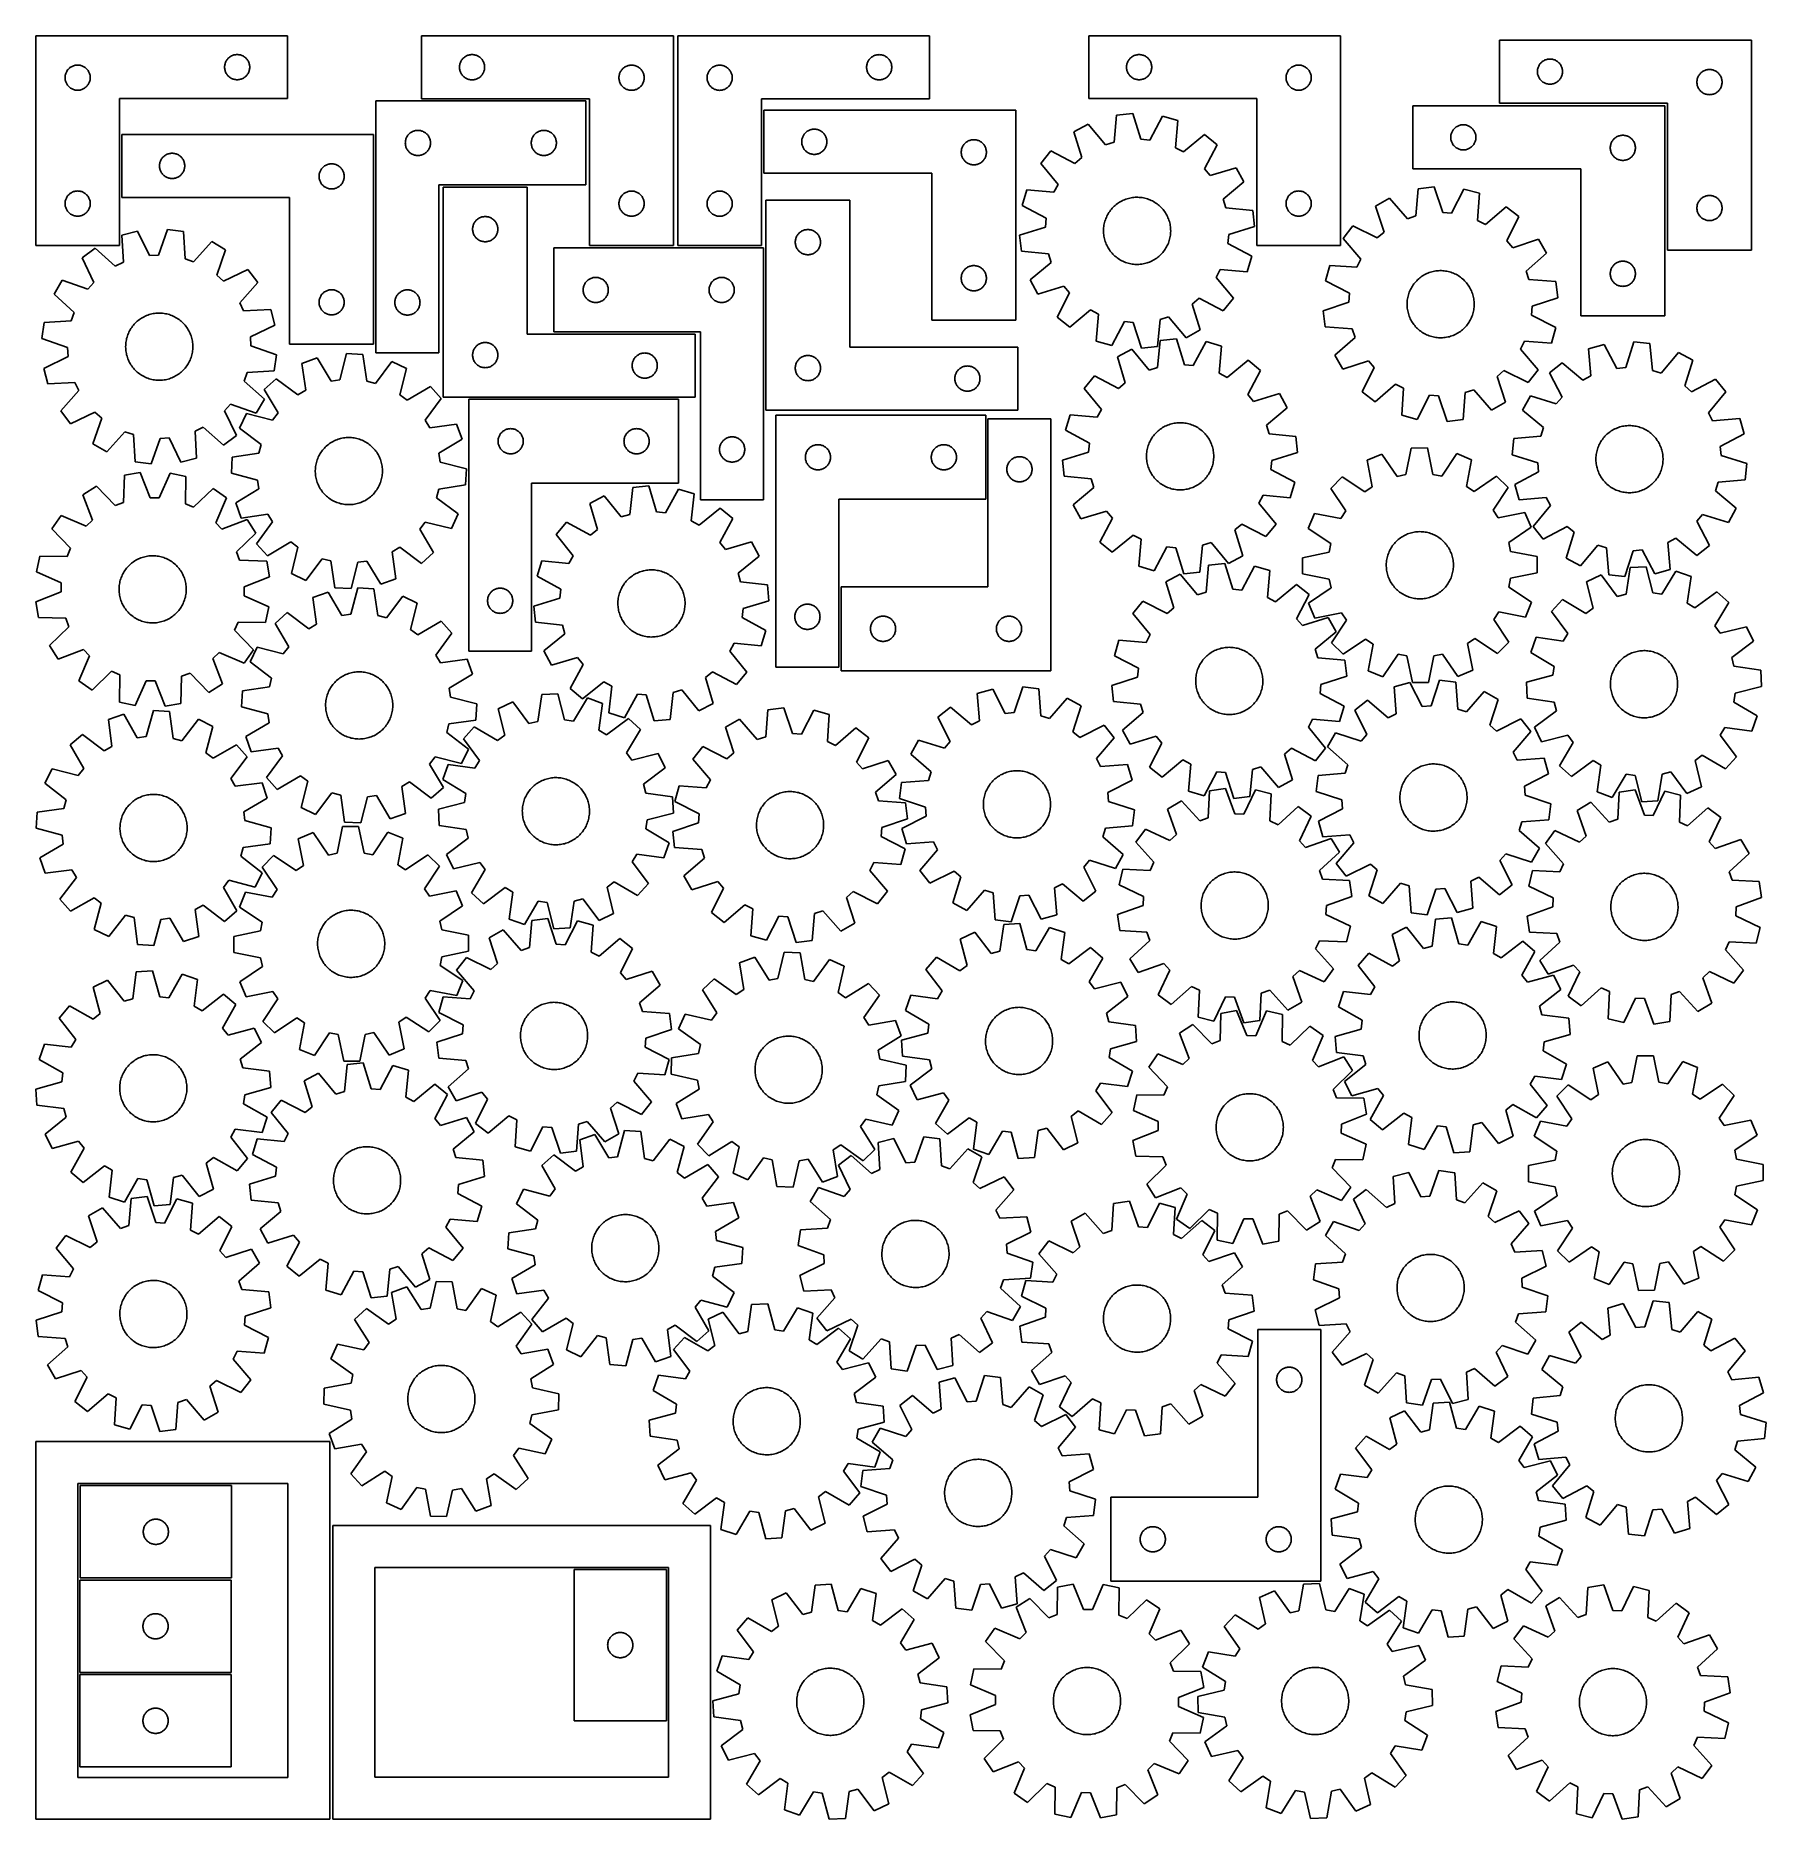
# Model space of a CAD drawing. Header units: millimetres. Extents: x 7 to 1243, y 7 to 1281.
import ezdxf

# ---------------------------------------------------------------- set-up
doc = ezdxf.new("R2010")
doc.units = ezdxf.units.MM
doc.layers.add('CUT', color=7, linetype='CONTINUOUS', true_color=0x000000)

msp = doc.modelspace()

# ---------------------------------------------------------------- linework, layer by layer
at = {"layer": 'CUT'}
for p, q in [((6.532682, 1281.251496), (186.532682, 1281.251496)), ((6.532682, 1131.251496), (6.532682, 1281.251496)), ((186.532682, 1281.251496), (186.532682, 1236.251496)), ((462.382534, 1281.207799), (282.382534, 1281.207799)), ((282.382534, 1281.207799), (282.382534, 1236.207799)), ((462.382534, 1131.207799), (462.382534, 1281.207799)), ((465.353239, 1281.186799), (645.353239, 1281.186799)), ((465.353239, 1131.186799), (465.353239, 1281.186799)), ((645.353239, 1281.186799), (645.353239, 1236.186799)), ((939.138912, 1281.244664), (759.138912, 1281.244664)), ((759.138912, 1281.244664), (759.138912, 1236.244664)), ((939.138912, 1131.244664), (939.138912, 1281.244664)), ((1232.750889, 1278.073277), (1052.750889, 1278.073277)), ((1052.750889, 1278.073277), (1052.750889, 1233.073277)), ((1232.750889, 1128.073277), (1232.750889, 1278.073277)), ((142.217766, 1262.195647), (142.010311, 1261.644451)), ((142.460827, 1262.732094), (142.217766, 1262.195647)), ((142.738453, 1263.251496), (142.460827, 1262.732094)), ((143.049456, 1263.751628), (142.738453, 1263.251496)), ((143.392502, 1264.230349), (143.049456, 1263.751628)), ((143.766124, 1264.685609), (143.392502, 1264.230349)), ((144.168721, 1265.115457), (143.766124, 1264.685609)), ((144.59857, 1265.518054), (144.168721, 1265.115457)), ((145.053829, 1265.891676), (144.59857, 1265.518054)), ((145.53255, 1266.234723), (145.053829, 1265.891676)), ((146.032682, 1266.545725), (145.53255, 1266.234723)), ((146.552084, 1266.823351), (146.032682, 1266.545725)), ((147.088531, 1267.066412), (146.552084, 1266.823351)), ((147.639727, 1267.273867), (147.088531, 1267.066412)), ((148.203311, 1267.444829), (147.639727, 1267.273867)), ((148.776869, 1267.578564), (148.203311, 1267.444829)), ((149.357946, 1267.6745), (148.776869, 1267.578564)), ((149.944054, 1267.732227), (149.357946, 1267.6745)), ((150.532682, 1267.751496), (149.944054, 1267.732227)), ((151.12131, 1267.732227), (150.532682, 1267.751496)), ((151.707418, 1267.6745), (151.12131, 1267.732227)), ((152.288495, 1267.578564), (151.707418, 1267.6745)), ((152.862053, 1267.444829), (152.288495, 1267.578564)), ((153.425637, 1267.273867), (152.862053, 1267.444829)), ((153.976833, 1267.066412), (153.425637, 1267.273867)), ((154.51328, 1266.823351), (153.976833, 1267.066412)), ((155.032682, 1266.545725), (154.51328, 1266.823351)), ((155.532814, 1266.234723), (155.032682, 1266.545725)), ((156.011535, 1265.891676), (155.532814, 1266.234723)), ((156.466794, 1265.518054), (156.011535, 1265.891676)), ((156.896643, 1265.115457), (156.466794, 1265.518054)), ((157.29924, 1264.685609), (156.896643, 1265.115457)), ((157.672862, 1264.230349), (157.29924, 1264.685609)), ((158.015909, 1263.751628), (157.672862, 1264.230349)), ((158.326911, 1263.251496), (158.015909, 1263.751628)), ((158.604537, 1262.732094), (158.326911, 1263.251496)), ((158.847598, 1262.195647), (158.604537, 1262.732094)), ((159.055053, 1261.644451), (158.847598, 1262.195647)), ((309.860163, 1261.600754), (310.067618, 1262.151949)), ((310.067618, 1262.151949), (310.310679, 1262.688397)), ((310.310679, 1262.688397), (310.588305, 1263.207799)), ((310.588305, 1263.207799), (310.899307, 1263.707931)), ((310.899307, 1263.707931), (311.242354, 1264.186651)), ((311.242354, 1264.186651), (311.615976, 1264.641911)), ((311.615976, 1264.641911), (312.018573, 1265.07176)), ((312.018573, 1265.07176), (312.448421, 1265.474357)), ((312.448421, 1265.474357), (312.903681, 1265.847979)), ((312.903681, 1265.847979), (313.382402, 1266.191025)), ((313.382402, 1266.191025), (313.882534, 1266.502027)), ((313.882534, 1266.502027), (314.401936, 1266.779653)), ((314.401936, 1266.779653), (314.938383, 1267.022714)), ((314.938383, 1267.022714), (315.489579, 1267.23017)), ((315.489579, 1267.23017), (316.053162, 1267.401131)), ((316.053162, 1267.401131), (316.626721, 1267.534866)), ((316.626721, 1267.534866), (317.207798, 1267.630802)), ((317.207798, 1267.630802), (317.793906, 1267.688529)), ((317.793906, 1267.688529), (318.382534, 1267.707799)), ((318.382534, 1267.707799), (318.971162, 1267.688529)), ((318.971162, 1267.688529), (319.55727, 1267.630802)), ((319.55727, 1267.630802), (320.138347, 1267.534866)), ((320.138347, 1267.534866), (320.711905, 1267.401131)), ((320.711905, 1267.401131), (321.275489, 1267.23017)), ((321.275489, 1267.23017), (321.826685, 1267.022714)), ((321.826685, 1267.022714), (322.363132, 1266.779653)), ((322.363132, 1266.779653), (322.882534, 1266.502027)), ((322.882534, 1266.502027), (323.382666, 1266.191025)), ((323.382666, 1266.191025), (323.861387, 1265.847979)), ((323.861387, 1265.847979), (324.316646, 1265.474357)), ((324.316646, 1265.474357), (324.746495, 1265.07176)), ((324.746495, 1265.07176), (325.149092, 1264.641911)), ((325.149092, 1264.641911), (325.522714, 1264.186651)), ((325.522714, 1264.186651), (325.86576, 1263.707931)), ((325.86576, 1263.707931), (326.176762, 1263.207799)), ((326.176762, 1263.207799), (326.454388, 1262.688397)), ((326.454388, 1262.688397), (326.69745, 1262.151949)), ((326.69745, 1262.151949), (326.904905, 1261.600754)), ((601.038323, 1262.13095), (600.830868, 1261.579754)), ((601.281384, 1262.667397), (601.038323, 1262.13095)), ((601.55901, 1263.186799), (601.281384, 1262.667397)), ((601.870012, 1263.686931), (601.55901, 1263.186799)), ((602.213059, 1264.165652), (601.870012, 1263.686931)), ((602.58668, 1264.620911), (602.213059, 1264.165652)), ((602.989278, 1265.05076), (602.58668, 1264.620911)), ((603.419126, 1265.453357), (602.989278, 1265.05076)), ((603.874386, 1265.826979), (603.419126, 1265.453357)), ((604.353107, 1266.170025), (603.874386, 1265.826979)), ((604.853239, 1266.481028), (604.353107, 1266.170025)), ((605.37264, 1266.758654), (604.853239, 1266.481028)), ((605.909088, 1267.001715), (605.37264, 1266.758654)), ((606.460284, 1267.20917), (605.909088, 1267.001715)), ((607.023867, 1267.380131), (606.460284, 1267.20917)), ((607.597426, 1267.513866), (607.023867, 1267.380131)), ((608.178503, 1267.609803), (607.597426, 1267.513866)), ((608.764611, 1267.667529), (608.178503, 1267.609803)), ((609.353239, 1267.686799), (608.764611, 1267.667529)), ((609.941867, 1267.667529), (609.353239, 1267.686799)), ((610.527974, 1267.609803), (609.941867, 1267.667529)), ((611.109052, 1267.513866), (610.527974, 1267.609803)), ((611.68261, 1267.380131), (611.109052, 1267.513866)), ((612.246194, 1267.20917), (611.68261, 1267.380131)), ((612.79739, 1267.001715), (612.246194, 1267.20917)), ((613.333837, 1266.758654), (612.79739, 1267.001715)), ((613.853239, 1266.481028), (613.333837, 1266.758654)), ((614.353371, 1266.170025), (613.853239, 1266.481028)), ((614.832092, 1265.826979), (614.353371, 1266.170025)), ((615.287351, 1265.453357), (614.832092, 1265.826979)), ((615.7172, 1265.05076), (615.287351, 1265.453357)), ((616.119797, 1264.620911), (615.7172, 1265.05076)), ((616.493419, 1264.165652), (616.119797, 1264.620911)), ((616.836465, 1263.686931), (616.493419, 1264.165652)), ((617.147467, 1263.186799), (616.836465, 1263.686931)), ((617.425093, 1262.667397), (617.147467, 1263.186799)), ((617.668154, 1262.13095), (617.425093, 1262.667397)), ((617.87561, 1261.579754), (617.668154, 1262.13095)), ((786.616541, 1261.637619), (786.823996, 1262.188815)), ((786.823996, 1262.188815), (787.067057, 1262.725262)), ((787.067057, 1262.725262), (787.344683, 1263.244664)), ((787.344683, 1263.244664), (787.655685, 1263.744796)), ((787.655685, 1263.744796), (787.998732, 1264.223517)), ((787.998732, 1264.223517), (788.372354, 1264.678776)), ((788.372354, 1264.678776), (788.774951, 1265.108625)), ((788.774951, 1265.108625), (789.2048, 1265.511222)), ((789.2048, 1265.511222), (789.660059, 1265.884844)), ((789.660059, 1265.884844), (790.13878, 1266.22789)), ((790.13878, 1266.22789), (790.638912, 1266.538892)), ((790.638912, 1266.538892), (791.158314, 1266.816518)), ((791.158314, 1266.816518), (791.694761, 1267.05958)), ((791.694761, 1267.05958), (792.245957, 1267.267035)), ((792.245957, 1267.267035), (792.809541, 1267.437996)), ((792.809541, 1267.437996), (793.383099, 1267.571731)), ((793.383099, 1267.571731), (793.964176, 1267.667668)), ((793.964176, 1267.667668), (794.550284, 1267.725394)), ((794.550284, 1267.725394), (795.138912, 1267.744664)), ((795.138912, 1267.744664), (795.72754, 1267.725394)), ((795.72754, 1267.725394), (796.313648, 1267.667668)), ((796.313648, 1267.667668), (796.894725, 1267.571731)), ((796.894725, 1267.571731), (797.468283, 1267.437996)), ((797.468283, 1267.437996), (798.031867, 1267.267035)), ((798.031867, 1267.267035), (798.583063, 1267.05958)), ((798.583063, 1267.05958), (799.11951, 1266.816518)), ((799.11951, 1266.816518), (799.638912, 1266.538892)), ((799.638912, 1266.538892), (800.139044, 1266.22789)), ((800.139044, 1266.22789), (800.617765, 1265.884844)), ((800.617765, 1265.884844), (801.073024, 1265.511222)), ((801.073024, 1265.511222), (801.502873, 1265.108625)), ((801.502873, 1265.108625), (801.90547, 1264.678776)), ((801.90547, 1264.678776), (802.279092, 1264.223517)), ((802.279092, 1264.223517), (802.622139, 1263.744796)), ((802.622139, 1263.744796), (802.933141, 1263.244664)), ((802.933141, 1263.244664), (803.210767, 1262.725262)), ((803.210767, 1262.725262), (803.453828, 1262.188815)), ((803.453828, 1262.188815), (803.661283, 1261.637619)), ((1082.386928, 1261.937238), (1082.816776, 1262.339835)), ((1082.816776, 1262.339835), (1083.272036, 1262.713457)), ((1083.272036, 1262.713457), (1083.750757, 1263.056504)), ((1083.750757, 1263.056504), (1084.250889, 1263.367506)), ((1084.250889, 1263.367506), (1084.77029, 1263.645132)), ((1084.77029, 1263.645132), (1085.306738, 1263.888193)), ((1085.306738, 1263.888193), (1085.857933, 1264.095648)), ((1085.857933, 1264.095648), (1086.421517, 1264.26661)), ((1086.421517, 1264.26661), (1086.995076, 1264.400345)), ((1086.995076, 1264.400345), (1087.576153, 1264.496281)), ((1087.576153, 1264.496281), (1088.16226, 1264.554007)), ((1088.16226, 1264.554007), (1088.750889, 1264.573277)), ((1088.750889, 1264.573277), (1089.339517, 1264.554007)), ((1089.339517, 1264.554007), (1089.925624, 1264.496281)), ((1089.925624, 1264.496281), (1090.506702, 1264.400345)), ((1090.506702, 1264.400345), (1091.08026, 1264.26661)), ((1091.08026, 1264.26661), (1091.643844, 1264.095648)), ((1091.643844, 1264.095648), (1092.19504, 1263.888193)), ((1092.19504, 1263.888193), (1092.731487, 1263.645132)), ((1092.731487, 1263.645132), (1093.250889, 1263.367506)), ((1093.250889, 1263.367506), (1093.751021, 1263.056504)), ((1093.751021, 1263.056504), (1094.229741, 1262.713457)), ((1094.229741, 1262.713457), (1094.685001, 1262.339835)), ((1094.685001, 1262.339835), (1095.11485, 1261.937238)), ((27.551952, 1251.840124), (27.532682, 1251.251496)), ((27.532682, 1251.251496), (27.551952, 1250.662868)), ((27.609678, 1252.426232), (27.551952, 1251.840124)), ((27.551952, 1250.662868), (27.609678, 1250.07676)), ((27.705615, 1253.007309), (27.609678, 1252.426232)), ((27.609678, 1250.07676), (27.705615, 1249.495683)), ((27.83935, 1253.580868), (27.705615, 1253.007309)), ((27.705615, 1249.495683), (27.83935, 1248.922125)), ((28.010311, 1254.144451), (27.83935, 1253.580868)), ((28.217766, 1254.695647), (28.010311, 1254.144451)), ((28.460827, 1255.232094), (28.217766, 1254.695647)), ((28.738453, 1255.751496), (28.460827, 1255.232094)), ((29.049456, 1256.251628), (28.738453, 1255.751496)), ((29.392502, 1256.730349), (29.049456, 1256.251628)), ((29.766124, 1257.185609), (29.392502, 1256.730349)), ((30.168721, 1257.615457), (29.766124, 1257.185609)), ((30.59857, 1258.018054), (30.168721, 1257.615457)), ((31.053829, 1258.391676), (30.59857, 1258.018054)), ((31.53255, 1258.734723), (31.053829, 1258.391676)), ((32.032682, 1259.045725), (31.53255, 1258.734723)), ((32.552084, 1259.323351), (32.032682, 1259.045725)), ((33.088531, 1259.566412), (32.552084, 1259.323351)), ((33.639727, 1259.773867), (33.088531, 1259.566412)), ((34.203311, 1259.944829), (33.639727, 1259.773867)), ((34.776869, 1260.078564), (34.203311, 1259.944829)), ((35.357946, 1260.1745), (34.776869, 1260.078564)), ((35.944054, 1260.232227), (35.357946, 1260.1745)), ((36.532682, 1260.251496), (35.944054, 1260.232227)), ((37.12131, 1260.232227), (36.532682, 1260.251496)), ((37.707418, 1260.1745), (37.12131, 1260.232227)), ((38.288495, 1260.078564), (37.707418, 1260.1745)), ((38.862053, 1259.944829), (38.288495, 1260.078564)), ((39.425637, 1259.773867), (38.862053, 1259.944829)), ((39.976833, 1259.566412), (39.425637, 1259.773867)), ((40.51328, 1259.323351), (39.976833, 1259.566412)), ((41.032682, 1259.045725), (40.51328, 1259.323351)), ((41.532814, 1258.734723), (41.032682, 1259.045725)), ((42.011535, 1258.391676), (41.532814, 1258.734723)), ((42.466794, 1258.018054), (42.011535, 1258.391676)), ((42.896643, 1257.615457), (42.466794, 1258.018054)), ((43.29924, 1257.185609), (42.896643, 1257.615457)), ((43.672862, 1256.730349), (43.29924, 1257.185609)), ((44.015909, 1256.251628), (43.672862, 1256.730349)), ((44.326911, 1255.751496), (44.015909, 1256.251628)), ((44.604537, 1255.232094), (44.326911, 1255.751496)), ((44.847598, 1254.695647), (44.604537, 1255.232094)), ((45.055053, 1254.144451), (44.847598, 1254.695647)), ((45.226015, 1253.580868), (45.055053, 1254.144451)), ((45.35975, 1253.007309), (45.226015, 1253.580868)), ((45.226015, 1248.922125), (45.35975, 1249.495683)), ((45.455686, 1252.426232), (45.35975, 1253.007309)), ((45.35975, 1249.495683), (45.455686, 1250.07676)), ((45.513412, 1251.840124), (45.455686, 1252.426232)), ((45.455686, 1250.07676), (45.513412, 1250.662868)), ((45.532682, 1251.251496), (45.513412, 1251.840124)), ((45.513412, 1250.662868), (45.532682, 1251.251496)), ((141.551952, 1259.340124), (141.532682, 1258.751496)), ((141.532682, 1258.751496), (141.551952, 1258.162868)), ((141.609678, 1259.926232), (141.551952, 1259.340124)), ((141.551952, 1258.162868), (141.609678, 1257.57676)), ((141.705615, 1260.507309), (141.609678, 1259.926232)), ((141.609678, 1257.57676), (141.705615, 1256.995683)), ((141.83935, 1261.080868), (141.705615, 1260.507309)), ((141.705615, 1256.995683), (141.83935, 1256.422125)), ((142.010311, 1261.644451), (141.83935, 1261.080868)), ((141.83935, 1256.422125), (142.010311, 1255.858541)), ((142.010311, 1255.858541), (142.217766, 1255.307345)), ((142.217766, 1255.307345), (142.460827, 1254.770898)), ((142.460827, 1254.770898), (142.738453, 1254.251496)), ((142.738453, 1254.251496), (143.049456, 1253.751364)), ((143.049456, 1253.751364), (143.392502, 1253.272643)), ((143.392502, 1253.272643), (143.766124, 1252.817384)), ((143.766124, 1252.817384), (144.168721, 1252.387535)), ((144.168721, 1252.387535), (144.59857, 1251.984938)), ((144.59857, 1251.984938), (145.053829, 1251.611316)), ((145.053829, 1251.611316), (145.53255, 1251.26827)), ((145.53255, 1251.26827), (146.032682, 1250.957268)), ((146.032682, 1250.957268), (146.552084, 1250.679642)), ((146.552084, 1250.679642), (147.088531, 1250.43658)), ((147.088531, 1250.43658), (147.639727, 1250.229125)), ((147.639727, 1250.229125), (148.203311, 1250.058164)), ((148.203311, 1250.058164), (148.776869, 1249.924429)), ((148.776869, 1249.924429), (149.357946, 1249.828492)), ((149.357946, 1249.828492), (149.944054, 1249.770766)), ((149.944054, 1249.770766), (150.532682, 1249.751496)), ((150.532682, 1249.751496), (151.12131, 1249.770766)), ((151.12131, 1249.770766), (151.707418, 1249.828492)), ((151.707418, 1249.828492), (152.288495, 1249.924429)), ((152.288495, 1249.924429), (152.862053, 1250.058164)), ((152.862053, 1250.058164), (153.425637, 1250.229125)), ((153.425637, 1250.229125), (153.976833, 1250.43658)), ((153.976833, 1250.43658), (154.51328, 1250.679642)), ((154.51328, 1250.679642), (155.032682, 1250.957268)), ((155.032682, 1250.957268), (155.532814, 1251.26827)), ((155.532814, 1251.26827), (156.011535, 1251.611316)), ((156.011535, 1251.611316), (156.466794, 1251.984938)), ((156.466794, 1251.984938), (156.896643, 1252.387535)), ((156.896643, 1252.387535), (157.29924, 1252.817384)), ((157.29924, 1252.817384), (157.672862, 1253.272643)), ((157.672862, 1253.272643), (158.015909, 1253.751364)), ((158.015909, 1253.751364), (158.326911, 1254.251496)), ((158.326911, 1254.251496), (158.604537, 1254.770898)), ((158.604537, 1254.770898), (158.847598, 1255.307345)), ((158.847598, 1255.307345), (159.055053, 1255.858541)), ((159.226015, 1261.080868), (159.055053, 1261.644451)), ((159.055053, 1255.858541), (159.226015, 1256.422125)), ((159.35975, 1260.507309), (159.226015, 1261.080868)), ((159.226015, 1256.422125), (159.35975, 1256.995683)), ((159.455686, 1259.926232), (159.35975, 1260.507309)), ((159.35975, 1256.995683), (159.455686, 1257.57676)), ((159.513412, 1259.340124), (159.455686, 1259.926232)), ((159.455686, 1257.57676), (159.513412, 1258.162868)), ((159.532682, 1258.751496), (159.513412, 1259.340124)), ((159.513412, 1258.162868), (159.532682, 1258.751496)), ((309.382534, 1258.707799), (309.401804, 1259.296427)), ((309.401804, 1258.11917), (309.382534, 1258.707799)), ((309.401804, 1259.296427), (309.45953, 1259.882534)), ((309.45953, 1257.533063), (309.401804, 1258.11917)), ((309.45953, 1259.882534), (309.555466, 1260.463611)), ((309.555466, 1256.951986), (309.45953, 1257.533063)), ((309.555466, 1260.463611), (309.689201, 1261.03717)), ((309.689201, 1256.378427), (309.555466, 1256.951986)), ((309.689201, 1261.03717), (309.860163, 1261.600754)), ((309.860163, 1255.814843), (309.689201, 1256.378427)), ((310.067618, 1255.263648), (309.860163, 1255.814843)), ((310.310679, 1254.7272), (310.067618, 1255.263648)), ((310.588305, 1254.207799), (310.310679, 1254.7272)), ((310.899307, 1253.707666), (310.588305, 1254.207799)), ((311.242354, 1253.228946), (310.899307, 1253.707666)), ((311.615976, 1252.773686), (311.242354, 1253.228946)), ((312.018573, 1252.343838), (311.615976, 1252.773686)), ((312.448421, 1251.94124), (312.018573, 1252.343838)), ((312.903681, 1251.567619), (312.448421, 1251.94124)), ((313.382402, 1251.224572), (312.903681, 1251.567619)), ((313.882534, 1250.91357), (313.382402, 1251.224572)), ((314.401936, 1250.635944), (313.882534, 1250.91357)), ((314.938383, 1250.392883), (314.401936, 1250.635944)), ((315.489579, 1250.185427), (314.938383, 1250.392883)), ((316.053162, 1250.014466), (315.489579, 1250.185427)), ((316.626721, 1249.880731), (316.053162, 1250.014466)), ((317.207798, 1249.784795), (316.626721, 1249.880731)), ((317.793906, 1249.727068), (317.207798, 1249.784795)), ((318.382534, 1249.707799), (317.793906, 1249.727068)), ((318.971162, 1249.727068), (318.382534, 1249.707799)), ((319.55727, 1249.784795), (318.971162, 1249.727068)), ((320.138347, 1249.880731), (319.55727, 1249.784795)), ((320.711905, 1250.014466), (320.138347, 1249.880731)), ((321.275489, 1250.185427), (320.711905, 1250.014466)), ((321.826685, 1250.392883), (321.275489, 1250.185427)), ((322.363132, 1250.635944), (321.826685, 1250.392883)), ((322.882534, 1250.91357), (322.363132, 1250.635944)), ((323.382666, 1251.224572), (322.882534, 1250.91357)), ((323.861387, 1251.567619), (323.382666, 1251.224572)), ((324.316646, 1251.94124), (323.861387, 1251.567619)), ((324.746495, 1252.343838), (324.316646, 1251.94124)), ((325.149092, 1252.773686), (324.746495, 1252.343838)), ((325.522714, 1253.228946), (325.149092, 1252.773686)), ((325.86576, 1253.707666), (325.522714, 1253.228946)), ((326.176762, 1254.207799), (325.86576, 1253.707666)), ((326.454388, 1254.7272), (326.176762, 1254.207799)), ((326.69745, 1255.263648), (326.454388, 1254.7272)), ((326.904905, 1255.814843), (326.69745, 1255.263648)), ((326.904905, 1261.600754), (327.075866, 1261.03717)), ((327.075866, 1256.378427), (326.904905, 1255.814843)), ((327.075866, 1261.03717), (327.209601, 1260.463611)), ((327.209601, 1256.951986), (327.075866, 1256.378427)), ((327.209601, 1260.463611), (327.305538, 1259.882534)), ((327.305538, 1257.533063), (327.209601, 1256.951986)), ((327.305538, 1259.882534), (327.363264, 1259.296427)), ((327.363264, 1258.11917), (327.305538, 1257.533063)), ((327.363264, 1259.296427), (327.382534, 1258.707799)), ((327.382534, 1258.707799), (327.363264, 1258.11917)), ((423.382534, 1251.207799), (423.401804, 1251.796427)), ((423.401804, 1250.61917), (423.382534, 1251.207799)), ((423.401804, 1251.796427), (423.45953, 1252.382534)), ((423.45953, 1250.033063), (423.401804, 1250.61917)), ((423.45953, 1252.382534), (423.555466, 1252.963611)), ((423.555466, 1249.451986), (423.45953, 1250.033063)), ((423.555466, 1252.963611), (423.689201, 1253.53717)), ((423.689201, 1248.878427), (423.555466, 1249.451986)), ((423.689201, 1253.53717), (423.860163, 1254.100754)), ((423.860163, 1254.100754), (424.067618, 1254.651949)), ((424.067618, 1254.651949), (424.310679, 1255.188397)), ((424.310679, 1255.188397), (424.588305, 1255.707799)), ((424.588305, 1255.707799), (424.899307, 1256.207931)), ((424.899307, 1256.207931), (425.242354, 1256.686651)), ((425.242354, 1256.686651), (425.615976, 1257.141911)), ((425.615976, 1257.141911), (426.018573, 1257.57176)), ((426.018573, 1257.57176), (426.448421, 1257.974357)), ((426.448421, 1257.974357), (426.903681, 1258.347979)), ((426.903681, 1258.347979), (427.382402, 1258.691025)), ((427.382402, 1258.691025), (427.882534, 1259.002027)), ((427.882534, 1259.002027), (428.401936, 1259.279653)), ((428.401936, 1259.279653), (428.938383, 1259.522714)), ((428.938383, 1259.522714), (429.489579, 1259.73017)), ((429.489579, 1259.73017), (430.053162, 1259.901131)), ((430.053162, 1259.901131), (430.626721, 1260.034866)), ((430.626721, 1260.034866), (431.207798, 1260.130802)), ((431.207798, 1260.130802), (431.793906, 1260.188529)), ((431.793906, 1260.188529), (432.382534, 1260.207799)), ((432.382534, 1260.207799), (432.971162, 1260.188529)), ((432.971162, 1260.188529), (433.55727, 1260.130802)), ((433.55727, 1260.130802), (434.138347, 1260.034866)), ((434.138347, 1260.034866), (434.711905, 1259.901131)), ((434.711905, 1259.901131), (435.275489, 1259.73017)), ((435.275489, 1259.73017), (435.826685, 1259.522714)), ((435.826685, 1259.522714), (436.363132, 1259.279653)), ((436.363132, 1259.279653), (436.882534, 1259.002027)), ((436.882534, 1259.002027), (437.382666, 1258.691025)), ((437.382666, 1258.691025), (437.861387, 1258.347979)), ((437.861387, 1258.347979), (438.316646, 1257.974357)), ((438.316646, 1257.974357), (438.746495, 1257.57176)), ((438.746495, 1257.57176), (439.149092, 1257.141911)), ((439.149092, 1257.141911), (439.522714, 1256.686651)), ((439.522714, 1256.686651), (439.86576, 1256.207931)), ((439.86576, 1256.207931), (440.176762, 1255.707799)), ((440.176762, 1255.707799), (440.454388, 1255.188397)), ((440.454388, 1255.188397), (440.69745, 1254.651949)), ((440.69745, 1254.651949), (440.904905, 1254.100754)), ((440.904905, 1254.100754), (441.075866, 1253.53717)), ((441.075866, 1253.53717), (441.209601, 1252.963611)), ((441.209601, 1249.451986), (441.075866, 1248.878427)), ((441.209601, 1252.963611), (441.305538, 1252.382534)), ((441.305538, 1250.033063), (441.209601, 1249.451986)), ((441.305538, 1252.382534), (441.363264, 1251.796427)), ((441.363264, 1250.61917), (441.305538, 1250.033063)), ((441.363264, 1251.796427), (441.382534, 1251.207799)), ((441.382534, 1251.207799), (441.363264, 1250.61917)), ((486.372508, 1251.775427), (486.353239, 1251.186799)), ((486.353239, 1251.186799), (486.372508, 1250.598171)), ((486.430235, 1252.361535), (486.372508, 1251.775427)), ((486.372508, 1250.598171), (486.430235, 1250.012063)), ((486.526171, 1252.942612), (486.430235, 1252.361535)), ((486.430235, 1250.012063), (486.526171, 1249.430986)), ((486.659906, 1253.51617), (486.526171, 1252.942612)), ((486.526171, 1249.430986), (486.659906, 1248.857428)), ((486.830868, 1254.079754), (486.659906, 1253.51617)), ((487.038323, 1254.63095), (486.830868, 1254.079754)), ((487.281384, 1255.167397), (487.038323, 1254.63095)), ((487.55901, 1255.686799), (487.281384, 1255.167397)), ((487.870012, 1256.186931), (487.55901, 1255.686799)), ((488.213059, 1256.665652), (487.870012, 1256.186931)), ((488.58668, 1257.120911), (488.213059, 1256.665652)), ((488.989278, 1257.55076), (488.58668, 1257.120911)), ((489.419126, 1257.953357), (488.989278, 1257.55076)), ((489.874386, 1258.326979), (489.419126, 1257.953357)), ((490.353107, 1258.670025), (489.874386, 1258.326979)), ((490.853239, 1258.981028), (490.353107, 1258.670025)), ((491.37264, 1259.258654), (490.853239, 1258.981028)), ((491.909088, 1259.501715), (491.37264, 1259.258654)), ((492.460284, 1259.70917), (491.909088, 1259.501715)), ((493.023867, 1259.880131), (492.460284, 1259.70917)), ((493.597426, 1260.013866), (493.023867, 1259.880131)), ((494.178503, 1260.109803), (493.597426, 1260.013866)), ((494.764611, 1260.167529), (494.178503, 1260.109803)), ((495.353239, 1260.186799), (494.764611, 1260.167529)), ((495.941867, 1260.167529), (495.353239, 1260.186799)), ((496.527974, 1260.109803), (495.941867, 1260.167529)), ((497.109052, 1260.013866), (496.527974, 1260.109803)), ((497.68261, 1259.880131), (497.109052, 1260.013866)), ((498.246194, 1259.70917), (497.68261, 1259.880131)), ((498.79739, 1259.501715), (498.246194, 1259.70917)), ((499.333837, 1259.258654), (498.79739, 1259.501715)), ((499.853239, 1258.981028), (499.333837, 1259.258654)), ((500.353371, 1258.670025), (499.853239, 1258.981028)), ((500.832092, 1258.326979), (500.353371, 1258.670025)), ((501.287351, 1257.953357), (500.832092, 1258.326979)), ((501.7172, 1257.55076), (501.287351, 1257.953357)), ((502.119797, 1257.120911), (501.7172, 1257.55076)), ((502.493419, 1256.665652), (502.119797, 1257.120911)), ((502.836465, 1256.186931), (502.493419, 1256.665652)), ((503.147467, 1255.686799), (502.836465, 1256.186931)), ((503.425093, 1255.167397), (503.147467, 1255.686799)), ((503.668154, 1254.63095), (503.425093, 1255.167397)), ((503.87561, 1254.079754), (503.668154, 1254.63095)), ((504.046571, 1253.51617), (503.87561, 1254.079754)), ((504.180306, 1252.942612), (504.046571, 1253.51617)), ((504.046571, 1248.857428), (504.180306, 1249.430986)), ((504.276242, 1252.361535), (504.180306, 1252.942612)), ((504.180306, 1249.430986), (504.276242, 1250.012063)), ((504.333969, 1251.775427), (504.276242, 1252.361535)), ((504.276242, 1250.012063), (504.333969, 1250.598171)), ((504.353239, 1251.186799), (504.333969, 1251.775427)), ((504.333969, 1250.598171), (504.353239, 1251.186799)), ((600.372508, 1259.275427), (600.353239, 1258.686799)), ((600.353239, 1258.686799), (600.372508, 1258.098171)), ((600.430235, 1259.861535), (600.372508, 1259.275427)), ((600.372508, 1258.098171), (600.430235, 1257.512063)), ((600.526171, 1260.442612), (600.430235, 1259.861535)), ((600.430235, 1257.512063), (600.526171, 1256.930986)), ((600.659906, 1261.01617), (600.526171, 1260.442612)), ((600.526171, 1256.930986), (600.659906, 1256.357428)), ((600.830868, 1261.579754), (600.659906, 1261.01617)), ((600.659906, 1256.357428), (600.830868, 1255.793844)), ((600.830868, 1255.793844), (601.038323, 1255.242648)), ((601.038323, 1255.242648), (601.281384, 1254.706201)), ((601.281384, 1254.706201), (601.55901, 1254.186799)), ((601.55901, 1254.186799), (601.870012, 1253.686667)), ((601.870012, 1253.686667), (602.213059, 1253.207946)), ((602.213059, 1253.207946), (602.58668, 1252.752687)), ((602.58668, 1252.752687), (602.989278, 1252.322838)), ((602.989278, 1252.322838), (603.419126, 1251.920241)), ((603.419126, 1251.920241), (603.874386, 1251.546619)), ((603.874386, 1251.546619), (604.353107, 1251.203572)), ((604.353107, 1251.203572), (604.853239, 1250.89257)), ((604.853239, 1250.89257), (605.37264, 1250.614944)), ((605.37264, 1250.614944), (605.909088, 1250.371883)), ((605.909088, 1250.371883), (606.460284, 1250.164428)), ((606.460284, 1250.164428), (607.023867, 1249.993466)), ((607.023867, 1249.993466), (607.597426, 1249.859731)), ((607.597426, 1249.859731), (608.178503, 1249.763795)), ((608.178503, 1249.763795), (608.764611, 1249.706069)), ((608.764611, 1249.706069), (609.353239, 1249.686799)), ((609.353239, 1249.686799), (609.941867, 1249.706069)), ((609.941867, 1249.706069), (610.527974, 1249.763795)), ((610.527974, 1249.763795), (611.109052, 1249.859731)), ((611.109052, 1249.859731), (611.68261, 1249.993466)), ((611.68261, 1249.993466), (612.246194, 1250.164428)), ((612.246194, 1250.164428), (612.79739, 1250.371883)), ((612.79739, 1250.371883), (613.333837, 1250.614944)), ((613.333837, 1250.614944), (613.853239, 1250.89257)), ((613.853239, 1250.89257), (614.353371, 1251.203572)), ((614.353371, 1251.203572), (614.832092, 1251.546619)), ((614.832092, 1251.546619), (615.287351, 1251.920241)), ((615.287351, 1251.920241), (615.7172, 1252.322838)), ((615.7172, 1252.322838), (616.119797, 1252.752687)), ((616.119797, 1252.752687), (616.493419, 1253.207946)), ((616.493419, 1253.207946), (616.836465, 1253.686667)), ((616.836465, 1253.686667), (617.147467, 1254.186799)), ((617.147467, 1254.186799), (617.425093, 1254.706201)), ((617.425093, 1254.706201), (617.668154, 1255.242648)), ((617.668154, 1255.242648), (617.87561, 1255.793844)), ((618.046571, 1261.01617), (617.87561, 1261.579754)), ((617.87561, 1255.793844), (618.046571, 1256.357428)), ((618.180306, 1260.442612), (618.046571, 1261.01617)), ((618.046571, 1256.357428), (618.180306, 1256.930986)), ((618.276242, 1259.861535), (618.180306, 1260.442612)), ((618.180306, 1256.930986), (618.276242, 1257.512063)), ((618.333969, 1259.275427), (618.276242, 1259.861535)), ((618.276242, 1257.512063), (618.333969, 1258.098171)), ((618.353239, 1258.686799), (618.333969, 1259.275427)), ((618.333969, 1258.098171), (618.353239, 1258.686799)), ((786.138912, 1258.744664), (786.158182, 1259.333292)), ((786.158182, 1258.156036), (786.138912, 1258.744664)), ((786.158182, 1259.333292), (786.215908, 1259.9194)), ((786.215908, 1257.569928), (786.158182, 1258.156036)), ((786.215908, 1259.9194), (786.311844, 1260.500477)), ((786.311844, 1256.988851), (786.215908, 1257.569928)), ((786.311844, 1260.500477), (786.44558, 1261.074035)), ((786.44558, 1256.415292), (786.311844, 1256.988851)), ((786.44558, 1261.074035), (786.616541, 1261.637619)), ((786.616541, 1255.851709), (786.44558, 1256.415292)), ((786.823996, 1255.300513), (786.616541, 1255.851709)), ((787.067057, 1254.764066), (786.823996, 1255.300513)), ((787.344683, 1254.244664), (787.067057, 1254.764066)), ((787.655685, 1253.744532), (787.344683, 1254.244664)), ((787.998732, 1253.265811), (787.655685, 1253.744532)), ((788.372354, 1252.810551), (787.998732, 1253.265811)), ((788.774951, 1252.380703), (788.372354, 1252.810551)), ((789.2048, 1251.978106), (788.774951, 1252.380703)), ((789.660059, 1251.604484), (789.2048, 1251.978106)), ((790.13878, 1251.261437), (789.660059, 1251.604484)), ((790.638912, 1250.950435), (790.13878, 1251.261437)), ((791.158314, 1250.672809), (790.638912, 1250.950435)), ((791.694761, 1250.429748), (791.158314, 1250.672809)), ((792.245957, 1250.222293), (791.694761, 1250.429748)), ((792.809541, 1250.051331), (792.245957, 1250.222293)), ((793.383099, 1249.917596), (792.809541, 1250.051331)), ((793.964176, 1249.82166), (793.383099, 1249.917596)), ((794.550284, 1249.763934), (793.964176, 1249.82166)), ((795.138912, 1249.744664), (794.550284, 1249.763934)), ((795.72754, 1249.763934), (795.138912, 1249.744664)), ((796.313648, 1249.82166), (795.72754, 1249.763934)), ((796.894725, 1249.917596), (796.313648, 1249.82166)), ((797.468283, 1250.051331), (796.894725, 1249.917596)), ((798.031867, 1250.222293), (797.468283, 1250.051331)), ((798.583063, 1250.429748), (798.031867, 1250.222293)), ((799.11951, 1250.672809), (798.583063, 1250.429748)), ((799.638912, 1250.950435), (799.11951, 1250.672809)), ((800.139044, 1251.261437), (799.638912, 1250.950435)), ((800.617765, 1251.604484), (800.139044, 1251.261437)), ((801.073024, 1251.978106), (800.617765, 1251.604484)), ((801.502873, 1252.380703), (801.073024, 1251.978106)), ((801.90547, 1252.810551), (801.502873, 1252.380703)), ((802.279092, 1253.265811), (801.90547, 1252.810551)), ((802.622139, 1253.744532), (802.279092, 1253.265811)), ((802.933141, 1254.244664), (802.622139, 1253.744532)), ((803.210767, 1254.764066), (802.933141, 1254.244664)), ((803.453828, 1255.300513), (803.210767, 1254.764066)), ((803.661283, 1255.851709), (803.453828, 1255.300513)), ((803.661283, 1261.637619), (803.832244, 1261.074035)), ((803.832244, 1256.415292), (803.661283, 1255.851709)), ((803.832244, 1261.074035), (803.96598, 1260.500477)), ((803.96598, 1256.988851), (803.832244, 1256.415292)), ((803.96598, 1260.500477), (804.061916, 1259.9194)), ((804.061916, 1257.569928), (803.96598, 1256.988851)), ((804.061916, 1259.9194), (804.119642, 1259.333292)), ((804.119642, 1258.156036), (804.061916, 1257.569928)), ((804.119642, 1259.333292), (804.138912, 1258.744664)), ((804.138912, 1258.744664), (804.119642, 1258.156036)), ((900.138912, 1251.244664), (900.158182, 1251.833292)), ((900.158182, 1250.656036), (900.138912, 1251.244664)), ((900.158182, 1251.833292), (900.215908, 1252.4194)), ((900.215908, 1250.069928), (900.158182, 1250.656036)), ((900.215908, 1252.4194), (900.311844, 1253.000477)), ((900.311844, 1249.488851), (900.215908, 1250.069928)), ((900.311844, 1253.000477), (900.44558, 1253.574035)), ((900.44558, 1248.915292), (900.311844, 1249.488851)), ((900.44558, 1253.574035), (900.616541, 1254.137619)), ((900.616541, 1254.137619), (900.823996, 1254.688815)), ((900.823996, 1254.688815), (901.067057, 1255.225262)), ((901.067057, 1255.225262), (901.344683, 1255.744664)), ((901.344683, 1255.744664), (901.655685, 1256.244796)), ((901.655685, 1256.244796), (901.998732, 1256.723517)), ((901.998732, 1256.723517), (902.372354, 1257.178776)), ((902.372354, 1257.178776), (902.774951, 1257.608625)), ((902.774951, 1257.608625), (903.2048, 1258.011222)), ((903.2048, 1258.011222), (903.660059, 1258.384844)), ((903.660059, 1258.384844), (904.13878, 1258.72789)), ((904.13878, 1258.72789), (904.638912, 1259.038892)), ((904.638912, 1259.038892), (905.158314, 1259.316518)), ((905.158314, 1259.316518), (905.694761, 1259.55958)), ((905.694761, 1259.55958), (906.245957, 1259.767035)), ((906.245957, 1259.767035), (906.809541, 1259.937996)), ((906.809541, 1259.937996), (907.383099, 1260.071731)), ((907.383099, 1260.071731), (907.964176, 1260.167668)), ((907.964176, 1260.167668), (908.550284, 1260.225394)), ((908.550284, 1260.225394), (909.138912, 1260.244664)), ((909.138912, 1260.244664), (909.72754, 1260.225394)), ((909.72754, 1260.225394), (910.313648, 1260.167668)), ((910.313648, 1260.167668), (910.894725, 1260.071731)), ((910.894725, 1260.071731), (911.468283, 1259.937996)), ((911.468283, 1259.937996), (912.031867, 1259.767035)), ((912.031867, 1259.767035), (912.583063, 1259.55958)), ((912.583063, 1259.55958), (913.11951, 1259.316518)), ((913.11951, 1259.316518), (913.638912, 1259.038892)), ((913.638912, 1259.038892), (914.139044, 1258.72789)), ((914.139044, 1258.72789), (914.617765, 1258.384844)), ((914.617765, 1258.384844), (915.073024, 1258.011222)), ((915.073024, 1258.011222), (915.502873, 1257.608625)), ((915.502873, 1257.608625), (915.90547, 1257.178776)), ((915.90547, 1257.178776), (916.279092, 1256.723517)), ((916.279092, 1256.723517), (916.622139, 1256.244796)), ((916.622139, 1256.244796), (916.933141, 1255.744664)), ((916.933141, 1255.744664), (917.210767, 1255.225262)), ((917.210767, 1255.225262), (917.453828, 1254.688815)), ((917.453828, 1254.688815), (917.661283, 1254.137619)), ((917.661283, 1254.137619), (917.832244, 1253.574035)), ((917.832244, 1253.574035), (917.96598, 1253.000477)), ((917.96598, 1249.488851), (917.832244, 1248.915292)), ((917.96598, 1253.000477), (918.061916, 1252.4194)), ((918.061916, 1250.069928), (917.96598, 1249.488851)), ((918.061916, 1252.4194), (918.119642, 1251.833292)), ((918.119642, 1250.656036), (918.061916, 1250.069928)), ((918.119642, 1251.833292), (918.138912, 1251.244664)), ((918.138912, 1251.244664), (918.119642, 1250.656036)), ((1079.750889, 1255.573277), (1079.770158, 1256.161905)), ((1079.770158, 1254.984649), (1079.750889, 1255.573277)), ((1079.770158, 1256.161905), (1079.827885, 1256.748013)), ((1079.827885, 1254.398541), (1079.770158, 1254.984649)), ((1079.827885, 1256.748013), (1079.923821, 1257.32909)), ((1079.923821, 1253.817464), (1079.827885, 1254.398541)), ((1079.923821, 1257.32909), (1080.057556, 1257.902648)), ((1080.057556, 1253.243906), (1079.923821, 1253.817464)), ((1080.057556, 1257.902648), (1080.228517, 1258.466232)), ((1080.228517, 1252.680322), (1080.057556, 1253.243906)), ((1080.228517, 1258.466232), (1080.435973, 1259.017428)), ((1080.435973, 1252.129126), (1080.228517, 1252.680322)), ((1080.435973, 1259.017428), (1080.679034, 1259.553875)), ((1080.679034, 1251.592679), (1080.435973, 1252.129126)), ((1080.679034, 1259.553875), (1080.95666, 1260.073277)), ((1080.95666, 1251.073277), (1080.679034, 1251.592679)), ((1080.95666, 1260.073277), (1081.267662, 1260.573409)), ((1081.267662, 1250.573145), (1080.95666, 1251.073277)), ((1081.267662, 1260.573409), (1081.610709, 1261.05213)), ((1081.610709, 1250.094424), (1081.267662, 1250.573145)), ((1081.610709, 1261.05213), (1081.98433, 1261.507389)), ((1081.98433, 1249.639165), (1081.610709, 1250.094424)), ((1081.98433, 1261.507389), (1082.386928, 1261.937238)), ((1082.386928, 1249.209316), (1081.98433, 1249.639165)), ((1095.11485, 1261.937238), (1095.517447, 1261.507389)), ((1095.517447, 1249.639165), (1095.11485, 1249.209316)), ((1095.517447, 1261.507389), (1095.891069, 1261.05213)), ((1095.891069, 1250.094424), (1095.517447, 1249.639165)), ((1095.891069, 1261.05213), (1096.234115, 1260.573409)), ((1096.234115, 1250.573145), (1095.891069, 1250.094424)), ((1096.234115, 1260.573409), (1096.545117, 1260.073277)), ((1096.545117, 1251.073277), (1096.234115, 1250.573145)), ((1096.545117, 1260.073277), (1096.822743, 1259.553875)), ((1096.822743, 1251.592679), (1096.545117, 1251.073277)), ((1096.822743, 1259.553875), (1097.065804, 1259.017428)), ((1097.065804, 1252.129126), (1096.822743, 1251.592679)), ((1097.065804, 1259.017428), (1097.27326, 1258.466232)), ((1097.27326, 1252.680322), (1097.065804, 1252.129126)), ((1097.27326, 1258.466232), (1097.444221, 1257.902648)), ((1097.444221, 1253.243906), (1097.27326, 1252.680322)), ((1097.444221, 1257.902648), (1097.577956, 1257.32909)), ((1097.577956, 1253.817464), (1097.444221, 1253.243906)), ((1097.577956, 1257.32909), (1097.673892, 1256.748013)), ((1097.673892, 1254.398541), (1097.577956, 1253.817464)), ((1097.673892, 1256.748013), (1097.731619, 1256.161905)), ((1097.731619, 1254.984649), (1097.673892, 1254.398541)), ((1097.731619, 1256.161905), (1097.750889, 1255.573277)), ((1097.750889, 1255.573277), (1097.731619, 1254.984649)), ((1193.770158, 1248.661905), (1193.827885, 1249.248013)), ((1193.827885, 1249.248013), (1193.923821, 1249.82909)), ((1193.923821, 1249.82909), (1194.057556, 1250.402648)), ((1194.057556, 1250.402648), (1194.228517, 1250.966232)), ((1194.228517, 1250.966232), (1194.435973, 1251.517428)), ((1194.435973, 1251.517428), (1194.679034, 1252.053875)), ((1194.679034, 1252.053875), (1194.95666, 1252.573277)), ((1194.95666, 1252.573277), (1195.267662, 1253.073409)), ((1195.267662, 1253.073409), (1195.610709, 1253.55213)), ((1195.610709, 1253.55213), (1195.98433, 1254.007389)), ((1195.98433, 1254.007389), (1196.386928, 1254.437238)), ((1196.386928, 1254.437238), (1196.816776, 1254.839835)), ((1196.816776, 1254.839835), (1197.272036, 1255.213457)), ((1197.272036, 1255.213457), (1197.750757, 1255.556504)), ((1197.750757, 1255.556504), (1198.250889, 1255.867506)), ((1198.250889, 1255.867506), (1198.77029, 1256.145132)), ((1198.77029, 1256.145132), (1199.306738, 1256.388193)), ((1199.306738, 1256.388193), (1199.857933, 1256.595648)), ((1199.857933, 1256.595648), (1200.421517, 1256.76661)), ((1200.421517, 1256.76661), (1200.995076, 1256.900345)), ((1200.995076, 1256.900345), (1201.576153, 1256.996281)), ((1201.576153, 1256.996281), (1202.16226, 1257.054007)), ((1202.16226, 1257.054007), (1202.750889, 1257.073277)), ((1202.750889, 1257.073277), (1203.339517, 1257.054007)), ((1203.339517, 1257.054007), (1203.925624, 1256.996281)), ((1203.925624, 1256.996281), (1204.506702, 1256.900345)), ((1204.506702, 1256.900345), (1205.08026, 1256.76661)), ((1205.08026, 1256.76661), (1205.643844, 1256.595648)), ((1205.643844, 1256.595648), (1206.19504, 1256.388193)), ((1206.19504, 1256.388193), (1206.731487, 1256.145132)), ((1206.731487, 1256.145132), (1207.250889, 1255.867506)), ((1207.250889, 1255.867506), (1207.751021, 1255.556504)), ((1207.751021, 1255.556504), (1208.229741, 1255.213457)), ((1208.229741, 1255.213457), (1208.685001, 1254.839835)), ((1208.685001, 1254.839835), (1209.11485, 1254.437238)), ((1209.11485, 1254.437238), (1209.517447, 1254.007389)), ((1209.517447, 1254.007389), (1209.891069, 1253.55213)), ((1209.891069, 1253.55213), (1210.234115, 1253.073409)), ((1210.234115, 1253.073409), (1210.545117, 1252.573277)), ((1210.545117, 1252.573277), (1210.822743, 1252.053875)), ((1210.822743, 1252.053875), (1211.065804, 1251.517428)), ((1211.065804, 1251.517428), (1211.27326, 1250.966232)), ((1211.27326, 1250.966232), (1211.444221, 1250.402648)), ((1211.444221, 1250.402648), (1211.577956, 1249.82909)), ((1211.577956, 1249.82909), (1211.673892, 1249.248013)), ((1211.673892, 1249.248013), (1211.731619, 1248.661905)), ((27.83935, 1248.922125), (28.010311, 1248.358541)), ((28.010311, 1248.358541), (28.217766, 1247.807345)), ((28.217766, 1247.807345), (28.460827, 1247.270898)), ((28.460827, 1247.270898), (28.738453, 1246.751496)), ((28.738453, 1246.751496), (29.049456, 1246.251364)), ((29.049456, 1246.251364), (29.392502, 1245.772643)), ((29.392502, 1245.772643), (29.766124, 1245.317384)), ((29.766124, 1245.317384), (30.168721, 1244.887535)), ((30.168721, 1244.887535), (30.59857, 1244.484938)), ((30.59857, 1244.484938), (31.053829, 1244.111316)), ((31.053829, 1244.111316), (31.53255, 1243.76827)), ((31.53255, 1243.76827), (32.032682, 1243.457268)), ((32.032682, 1243.457268), (32.552084, 1243.179642)), ((32.552084, 1243.179642), (33.088531, 1242.93658)), ((33.088531, 1242.93658), (33.639727, 1242.729125)), ((33.639727, 1242.729125), (34.203311, 1242.558164)), ((34.203311, 1242.558164), (34.776869, 1242.424429)), ((34.776869, 1242.424429), (35.357946, 1242.328492)), ((35.357946, 1242.328492), (35.944054, 1242.270766)), ((35.944054, 1242.270766), (36.532682, 1242.251496)), ((36.532682, 1242.251496), (37.12131, 1242.270766)), ((37.12131, 1242.270766), (37.707418, 1242.328492)), ((37.707418, 1242.328492), (38.288495, 1242.424429)), ((38.288495, 1242.424429), (38.862053, 1242.558164)), ((38.862053, 1242.558164), (39.425637, 1242.729125)), ((39.425637, 1242.729125), (39.976833, 1242.93658)), ((39.976833, 1242.93658), (40.51328, 1243.179642)), ((40.51328, 1243.179642), (41.032682, 1243.457268)), ((41.032682, 1243.457268), (41.532814, 1243.76827)), ((41.532814, 1243.76827), (42.011535, 1244.111316)), ((42.011535, 1244.111316), (42.466794, 1244.484938)), ((42.466794, 1244.484938), (42.896643, 1244.887535)), ((42.896643, 1244.887535), (43.29924, 1245.317384)), ((43.29924, 1245.317384), (43.672862, 1245.772643)), ((43.672862, 1245.772643), (44.015909, 1246.251364)), ((44.015909, 1246.251364), (44.326911, 1246.751496)), ((44.326911, 1246.751496), (44.604537, 1247.270898)), ((44.604537, 1247.270898), (44.847598, 1247.807345)), ((44.847598, 1247.807345), (45.055053, 1248.358541)), ((45.055053, 1248.358541), (45.226015, 1248.922125)), ((423.860163, 1248.314843), (423.689201, 1248.878427)), ((424.067618, 1247.763648), (423.860163, 1248.314843)), ((424.310679, 1247.2272), (424.067618, 1247.763648)), ((424.588305, 1246.707799), (424.310679, 1247.2272)), ((424.899307, 1246.207666), (424.588305, 1246.707799)), ((425.242354, 1245.728946), (424.899307, 1246.207666)), ((425.615976, 1245.273686), (425.242354, 1245.728946)), ((426.018573, 1244.843838), (425.615976, 1245.273686)), ((426.448421, 1244.44124), (426.018573, 1244.843838)), ((426.903681, 1244.067619), (426.448421, 1244.44124)), ((427.382402, 1243.724572), (426.903681, 1244.067619)), ((427.882534, 1243.41357), (427.382402, 1243.724572)), ((428.401936, 1243.135944), (427.882534, 1243.41357)), ((428.938383, 1242.892883), (428.401936, 1243.135944)), ((429.489579, 1242.685427), (428.938383, 1242.892883)), ((430.053162, 1242.514466), (429.489579, 1242.685427)), ((430.626721, 1242.380731), (430.053162, 1242.514466)), ((431.207798, 1242.284795), (430.626721, 1242.380731)), ((431.793906, 1242.227068), (431.207798, 1242.284795)), ((432.382534, 1242.207799), (431.793906, 1242.227068)), ((432.971162, 1242.227068), (432.382534, 1242.207799)), ((433.55727, 1242.284795), (432.971162, 1242.227068)), ((434.138347, 1242.380731), (433.55727, 1242.284795)), ((434.711905, 1242.514466), (434.138347, 1242.380731)), ((435.275489, 1242.685427), (434.711905, 1242.514466)), ((435.826685, 1242.892883), (435.275489, 1242.685427)), ((436.363132, 1243.135944), (435.826685, 1242.892883)), ((436.882534, 1243.41357), (436.363132, 1243.135944)), ((437.382666, 1243.724572), (436.882534, 1243.41357)), ((437.861387, 1244.067619), (437.382666, 1243.724572)), ((438.316646, 1244.44124), (437.861387, 1244.067619)), ((438.746495, 1244.843838), (438.316646, 1244.44124)), ((439.149092, 1245.273686), (438.746495, 1244.843838)), ((439.522714, 1245.728946), (439.149092, 1245.273686)), ((439.86576, 1246.207666), (439.522714, 1245.728946)), ((440.176762, 1246.707799), (439.86576, 1246.207666)), ((440.454388, 1247.2272), (440.176762, 1246.707799)), ((440.69745, 1247.763648), (440.454388, 1247.2272)), ((440.904905, 1248.314843), (440.69745, 1247.763648)), ((441.075866, 1248.878427), (440.904905, 1248.314843)), ((486.659906, 1248.857428), (486.830868, 1248.293844)), ((486.830868, 1248.293844), (487.038323, 1247.742648)), ((487.038323, 1247.742648), (487.281384, 1247.206201)), ((487.281384, 1247.206201), (487.55901, 1246.686799)), ((487.55901, 1246.686799), (487.870012, 1246.186667)), ((487.870012, 1246.186667), (488.213059, 1245.707946)), ((488.213059, 1245.707946), (488.58668, 1245.252687)), ((488.58668, 1245.252687), (488.989278, 1244.822838)), ((488.989278, 1244.822838), (489.419126, 1244.420241)), ((489.419126, 1244.420241), (489.874386, 1244.046619)), ((489.874386, 1244.046619), (490.353107, 1243.703572)), ((490.353107, 1243.703572), (490.853239, 1243.39257)), ((490.853239, 1243.39257), (491.37264, 1243.114944)), ((491.37264, 1243.114944), (491.909088, 1242.871883)), ((491.909088, 1242.871883), (492.460284, 1242.664428)), ((492.460284, 1242.664428), (493.023867, 1242.493466)), ((493.023867, 1242.493466), (493.597426, 1242.359731)), ((493.597426, 1242.359731), (494.178503, 1242.263795)), ((494.178503, 1242.263795), (494.764611, 1242.206069)), ((494.764611, 1242.206069), (495.353239, 1242.186799)), ((495.353239, 1242.186799), (495.941867, 1242.206069)), ((495.941867, 1242.206069), (496.527974, 1242.263795)), ((496.527974, 1242.263795), (497.109052, 1242.359731)), ((497.109052, 1242.359731), (497.68261, 1242.493466)), ((497.68261, 1242.493466), (498.246194, 1242.664428)), ((498.246194, 1242.664428), (498.79739, 1242.871883)), ((498.79739, 1242.871883), (499.333837, 1243.114944)), ((499.333837, 1243.114944), (499.853239, 1243.39257)), ((499.853239, 1243.39257), (500.353371, 1243.703572)), ((500.353371, 1243.703572), (500.832092, 1244.046619)), ((500.832092, 1244.046619), (501.287351, 1244.420241)), ((501.287351, 1244.420241), (501.7172, 1244.822838)), ((501.7172, 1244.822838), (502.119797, 1245.252687)), ((502.119797, 1245.252687), (502.493419, 1245.707946)), ((502.493419, 1245.707946), (502.836465, 1246.186667)), ((502.836465, 1246.186667), (503.147467, 1246.686799)), ((503.147467, 1246.686799), (503.425093, 1247.206201)), ((503.425093, 1247.206201), (503.668154, 1247.742648)), ((503.668154, 1247.742648), (503.87561, 1248.293844)), ((503.87561, 1248.293844), (504.046571, 1248.857428)), ((900.616541, 1248.351709), (900.44558, 1248.915292)), ((900.823996, 1247.800513), (900.616541, 1248.351709)), ((901.067057, 1247.264066), (900.823996, 1247.800513)), ((901.344683, 1246.744664), (901.067057, 1247.264066)), ((901.655685, 1246.244532), (901.344683, 1246.744664)), ((901.998732, 1245.765811), (901.655685, 1246.244532)), ((902.372354, 1245.310551), (901.998732, 1245.765811)), ((902.774951, 1244.880703), (902.372354, 1245.310551)), ((903.2048, 1244.478106), (902.774951, 1244.880703)), ((903.660059, 1244.104484), (903.2048, 1244.478106)), ((904.13878, 1243.761437), (903.660059, 1244.104484)), ((904.638912, 1243.450435), (904.13878, 1243.761437)), ((905.158314, 1243.172809), (904.638912, 1243.450435)), ((905.694761, 1242.929748), (905.158314, 1243.172809)), ((906.245957, 1242.722293), (905.694761, 1242.929748)), ((906.809541, 1242.551331), (906.245957, 1242.722293)), ((907.383099, 1242.417596), (906.809541, 1242.551331)), ((907.964176, 1242.32166), (907.383099, 1242.417596)), ((908.550284, 1242.263934), (907.964176, 1242.32166)), ((909.138912, 1242.244664), (908.550284, 1242.263934)), ((909.72754, 1242.263934), (909.138912, 1242.244664)), ((910.313648, 1242.32166), (909.72754, 1242.263934)), ((910.894725, 1242.417596), (910.313648, 1242.32166)), ((911.468283, 1242.551331), (910.894725, 1242.417596)), ((912.031867, 1242.722293), (911.468283, 1242.551331)), ((912.583063, 1242.929748), (912.031867, 1242.722293)), ((913.11951, 1243.172809), (912.583063, 1242.929748)), ((913.638912, 1243.450435), (913.11951, 1243.172809)), ((914.139044, 1243.761437), (913.638912, 1243.450435)), ((914.617765, 1244.104484), (914.139044, 1243.761437)), ((915.073024, 1244.478106), (914.617765, 1244.104484)), ((915.502873, 1244.880703), (915.073024, 1244.478106)), ((915.90547, 1245.310551), (915.502873, 1244.880703)), ((916.279092, 1245.765811), (915.90547, 1245.310551)), ((916.622139, 1246.244532), (916.279092, 1245.765811)), ((916.933141, 1246.744664), (916.622139, 1246.244532)), ((917.210767, 1247.264066), (916.933141, 1246.744664)), ((917.453828, 1247.800513), (917.210767, 1247.264066)), ((917.661283, 1248.351709), (917.453828, 1247.800513)), ((917.832244, 1248.915292), (917.661283, 1248.351709)), ((1082.816776, 1248.806719), (1082.386928, 1249.209316)), ((1083.272036, 1248.433097), (1082.816776, 1248.806719)), ((1083.750757, 1248.090051), (1083.272036, 1248.433097)), ((1084.250889, 1247.779048), (1083.750757, 1248.090051)), ((1084.77029, 1247.501422), (1084.250889, 1247.779048)), ((1085.306738, 1247.258361), (1084.77029, 1247.501422)), ((1085.857933, 1247.050906), (1085.306738, 1247.258361)), ((1086.421517, 1246.879945), (1085.857933, 1247.050906)), ((1086.995076, 1246.74621), (1086.421517, 1246.879945)), ((1087.576153, 1246.650273), (1086.995076, 1246.74621)), ((1088.16226, 1246.592547), (1087.576153, 1246.650273)), ((1088.750889, 1246.573277), (1088.16226, 1246.592547)), ((1089.339517, 1246.592547), (1088.750889, 1246.573277)), ((1089.925624, 1246.650273), (1089.339517, 1246.592547)), ((1090.506702, 1246.74621), (1089.925624, 1246.650273)), ((1091.08026, 1246.879945), (1090.506702, 1246.74621)), ((1091.643844, 1247.050906), (1091.08026, 1246.879945)), ((1092.19504, 1247.258361), (1091.643844, 1247.050906)), ((1092.731487, 1247.501422), (1092.19504, 1247.258361)), ((1093.250889, 1247.779048), (1092.731487, 1247.501422)), ((1093.751021, 1248.090051), (1093.250889, 1247.779048)), ((1094.229741, 1248.433097), (1093.751021, 1248.090051)), ((1094.685001, 1248.806719), (1094.229741, 1248.433097)), ((1095.11485, 1249.209316), (1094.685001, 1248.806719)), ((1193.750889, 1248.073277), (1193.770158, 1248.661905)), ((1193.770158, 1247.484649), (1193.750889, 1248.073277)), ((1193.827885, 1246.898541), (1193.770158, 1247.484649)), ((1193.923821, 1246.317464), (1193.827885, 1246.898541)), ((1194.057556, 1245.743906), (1193.923821, 1246.317464)), ((1194.228517, 1245.180322), (1194.057556, 1245.743906)), ((1194.435973, 1244.629126), (1194.228517, 1245.180322)), ((1194.679034, 1244.092679), (1194.435973, 1244.629126)), ((1194.95666, 1243.573277), (1194.679034, 1244.092679)), ((1195.267662, 1243.073145), (1194.95666, 1243.573277)), ((1195.610709, 1242.594424), (1195.267662, 1243.073145)), ((1195.98433, 1242.139165), (1195.610709, 1242.594424)), ((1196.386928, 1241.709316), (1195.98433, 1242.139165)), ((1196.816776, 1241.306719), (1196.386928, 1241.709316)), ((1197.272036, 1240.933097), (1196.816776, 1241.306719)), ((1197.750757, 1240.590051), (1197.272036, 1240.933097)), ((1198.250889, 1240.279048), (1197.750757, 1240.590051)), ((1198.77029, 1240.001422), (1198.250889, 1240.279048)), ((1199.306738, 1239.758361), (1198.77029, 1240.001422)), ((1199.857933, 1239.550906), (1199.306738, 1239.758361)), ((1200.421517, 1239.379945), (1199.857933, 1239.550906)), ((1200.995076, 1239.24621), (1200.421517, 1239.379945)), ((1201.576153, 1239.150273), (1200.995076, 1239.24621)), ((1202.16226, 1239.092547), (1201.576153, 1239.150273)), ((1202.750889, 1239.073277), (1202.16226, 1239.092547)), ((1203.339517, 1239.092547), (1202.750889, 1239.073277)), ((1203.925624, 1239.150273), (1203.339517, 1239.092547)), ((1204.506702, 1239.24621), (1203.925624, 1239.150273)), ((1205.08026, 1239.379945), (1204.506702, 1239.24621)), ((1205.643844, 1239.550906), (1205.08026, 1239.379945)), ((1206.19504, 1239.758361), (1205.643844, 1239.550906)), ((1206.731487, 1240.001422), (1206.19504, 1239.758361)), ((1207.250889, 1240.279048), (1206.731487, 1240.001422)), ((1207.751021, 1240.590051), (1207.250889, 1240.279048)), ((1208.229741, 1240.933097), (1207.751021, 1240.590051)), ((1208.685001, 1241.306719), (1208.229741, 1240.933097)), ((1209.11485, 1241.709316), (1208.685001, 1241.306719)), ((1209.517447, 1242.139165), (1209.11485, 1241.709316)), ((1209.891069, 1242.594424), (1209.517447, 1242.139165)), ((1210.234115, 1243.073145), (1209.891069, 1242.594424)), ((1210.545117, 1243.573277), (1210.234115, 1243.073145)), ((1210.822743, 1244.092679), (1210.545117, 1243.573277)), ((1211.065804, 1244.629126), (1210.822743, 1244.092679)), ((1211.27326, 1245.180322), (1211.065804, 1244.629126)), ((1211.444221, 1245.743906), (1211.27326, 1245.180322)), ((1211.577956, 1246.317464), (1211.444221, 1245.743906)), ((1211.673892, 1246.898541), (1211.577956, 1246.317464)), ((1211.731619, 1247.484649), (1211.673892, 1246.898541)), ((1211.731619, 1248.661905), (1211.750889, 1248.073277)), ((1211.750889, 1248.073277), (1211.731619, 1247.484649)), ((186.532682, 1236.251496), (66.532682, 1236.251496)), ((66.532682, 1236.251496), (66.532682, 1131.251496)), ((249.69735, 1234.572537), (249.69735, 1054.572537)), ((399.69735, 1234.572537), (249.69735, 1234.572537)), ((282.382534, 1236.207799), (402.382534, 1236.207799)), ((399.69735, 1174.572537), (399.69735, 1234.572537)), ((402.382534, 1236.207799), (402.382534, 1131.207799)), ((645.353239, 1236.186799), (525.353239, 1236.186799)), ((525.353239, 1236.186799), (525.353239, 1131.186799)), ((706.993068, 1227.91898), (526.993068, 1227.91898)), ((526.993068, 1227.91898), (526.993068, 1182.91898)), ((706.993068, 1077.91898), (706.993068, 1227.91898)), ((759.138912, 1236.244664), (879.138912, 1236.244664)), ((779.057315, 1224.477641), (777.245882, 1205.186163)), ((790.528619, 1225.700198), (779.057315, 1224.477641)), ((796.365169, 1207.223804), (790.528619, 1225.700198)), ((811.824947, 1223.774576), (802.768873, 1206.644779)), ((822.890903, 1220.514192), (811.824947, 1223.774576)), ((879.138912, 1236.244664), (879.138912, 1131.244664)), ((1170.819988, 1231.093785), (990.819988, 1231.093785)), ((990.819988, 1231.093785), (990.819988, 1186.093785)), ((1052.750889, 1233.073277), (1172.750889, 1233.073277)), ((1170.819988, 1081.093785), (1170.819988, 1231.093785)), ((1172.750889, 1233.073277), (1172.750889, 1128.073277)), ((273.333389, 1210.936498), (273.763238, 1211.339095)), ((273.763238, 1211.339095), (274.218497, 1211.712717)), ((274.218497, 1211.712717), (274.697218, 1212.055764)), ((274.697218, 1212.055764), (275.19735, 1212.366766)), ((275.19735, 1212.366766), (275.716752, 1212.644392)), ((275.716752, 1212.644392), (276.253199, 1212.887453)), ((276.253199, 1212.887453), (276.804395, 1213.094908)), ((276.804395, 1213.094908), (277.367979, 1213.265869)), ((277.367979, 1213.265869), (277.941537, 1213.399605)), ((277.941537, 1213.399605), (278.522614, 1213.495541)), ((278.522614, 1213.495541), (279.108722, 1213.553267)), ((279.108722, 1213.553267), (279.69735, 1213.572537)), ((279.69735, 1213.572537), (280.285978, 1213.553267)), ((280.285978, 1213.553267), (280.872086, 1213.495541)), ((280.872086, 1213.495541), (281.453163, 1213.399605)), ((281.453163, 1213.399605), (282.026721, 1213.265869)), ((282.026721, 1213.265869), (282.590305, 1213.094908)), ((282.590305, 1213.094908), (283.141501, 1212.887453)), ((283.141501, 1212.887453), (283.677948, 1212.644392)), ((283.677948, 1212.644392), (284.19735, 1212.366766)), ((284.19735, 1212.366766), (284.697482, 1212.055764)), ((284.697482, 1212.055764), (285.176203, 1211.712717)), ((285.176203, 1211.712717), (285.631462, 1211.339095)), ((285.631462, 1211.339095), (286.061311, 1210.936498)), ((363.333389, 1210.936498), (363.763238, 1211.339095)), ((363.763238, 1211.339095), (364.218497, 1211.712717)), ((364.218497, 1211.712717), (364.697218, 1212.055764)), ((364.697218, 1212.055764), (365.19735, 1212.366766)), ((365.19735, 1212.366766), (365.716752, 1212.644392)), ((365.716752, 1212.644392), (366.253199, 1212.887453)), ((366.253199, 1212.887453), (366.804395, 1213.094908)), ((366.804395, 1213.094908), (367.367979, 1213.265869)), ((367.367979, 1213.265869), (367.941537, 1213.399605)), ((367.941537, 1213.399605), (368.522614, 1213.495541)), ((368.522614, 1213.495541), (369.108722, 1213.553267)), ((369.108722, 1213.553267), (369.69735, 1213.572537)), ((369.69735, 1213.572537), (370.285978, 1213.553267)), ((370.285978, 1213.553267), (370.872086, 1213.495541)), ((370.872086, 1213.495541), (371.453163, 1213.399605)), ((371.453163, 1213.399605), (372.026721, 1213.265869)), ((372.026721, 1213.265869), (372.590305, 1213.094908)), ((372.590305, 1213.094908), (373.141501, 1212.887453)), ((373.141501, 1212.887453), (373.677948, 1212.644392)), ((373.677948, 1212.644392), (374.19735, 1212.366766)), ((374.19735, 1212.366766), (374.697482, 1212.055764)), ((374.697482, 1212.055764), (375.176203, 1211.712717)), ((375.176203, 1211.712717), (375.631462, 1211.339095)), ((375.631462, 1211.339095), (376.061311, 1210.936498)), ((555.852888, 1210.897833), (556.22651, 1211.353093)), ((556.22651, 1211.353093), (556.629107, 1211.782941)), ((556.629107, 1211.782941), (557.058956, 1212.185538)), ((557.058956, 1212.185538), (557.514216, 1212.55916)), ((557.514216, 1212.55916), (557.992936, 1212.902207)), ((557.992936, 1212.902207), (558.493068, 1213.213209)), ((558.493068, 1213.213209), (559.01247, 1213.490835)), ((559.01247, 1213.490835), (559.548918, 1213.733896)), ((559.548918, 1213.733896), (560.100113, 1213.941351)), ((560.100113, 1213.941351), (560.663697, 1214.112313)), ((560.663697, 1214.112313), (561.237256, 1214.246048)), ((561.237256, 1214.246048), (561.818333, 1214.341984)), ((561.818333, 1214.341984), (562.40444, 1214.399711)), ((562.40444, 1214.399711), (562.993068, 1214.41898)), ((562.993068, 1214.41898), (563.581697, 1214.399711)), ((563.581697, 1214.399711), (564.167804, 1214.341984)), ((564.167804, 1214.341984), (564.748881, 1214.246048)), ((564.748881, 1214.246048), (565.32244, 1214.112313)), ((565.32244, 1214.112313), (565.886024, 1213.941351)), ((565.886024, 1213.941351), (566.437219, 1213.733896)), ((566.437219, 1213.733896), (566.973667, 1213.490835)), ((566.973667, 1213.490835), (567.493068, 1213.213209)), ((567.493068, 1213.213209), (567.993201, 1212.902207)), ((567.993201, 1212.902207), (568.471921, 1212.55916)), ((568.471921, 1212.55916), (568.927181, 1212.185538)), ((568.927181, 1212.185538), (569.35703, 1211.782941)), ((569.35703, 1211.782941), (569.759627, 1211.353093)), ((569.759627, 1211.353093), (570.133249, 1210.897833)), ((758.64517, 1218.106932), (748.514918, 1212.587559)), ((748.514918, 1212.587559), (754.223902, 1194.071352)), ((771.108048, 1203.270521), (758.64517, 1218.106932)), ((821.212562, 1201.21068), (822.890903, 1220.514192)), ((1018.126656, 1210.923156), (1018.297617, 1211.48674)), ((1018.297617, 1211.48674), (1018.505072, 1212.037936)), ((1018.505072, 1212.037936), (1018.748133, 1212.574383)), ((1018.748133, 1212.574383), (1019.025759, 1213.093785)), ((1019.025759, 1213.093785), (1019.336762, 1213.593917)), ((1019.336762, 1213.593917), (1019.679808, 1214.072638)), ((1019.679808, 1214.072638), (1020.05343, 1214.527897)), ((1020.05343, 1214.527897), (1020.456027, 1214.957746)), ((1020.456027, 1214.957746), (1020.885876, 1215.360343)), ((1020.885876, 1215.360343), (1021.341135, 1215.733965)), ((1021.341135, 1215.733965), (1021.819856, 1216.077011)), ((1021.819856, 1216.077011), (1022.319988, 1216.388014)), ((1022.319988, 1216.388014), (1022.83939, 1216.66564)), ((1022.83939, 1216.66564), (1023.375837, 1216.908701)), ((1023.375837, 1216.908701), (1023.927033, 1217.116156)), ((1023.927033, 1217.116156), (1024.490617, 1217.287117)), ((1024.490617, 1217.287117), (1025.064175, 1217.420852)), ((1025.064175, 1217.420852), (1025.645252, 1217.516789)), ((1025.645252, 1217.516789), (1026.23136, 1217.574515)), ((1026.23136, 1217.574515), (1026.819988, 1217.593785)), ((1026.819988, 1217.593785), (1027.408616, 1217.574515)), ((1027.408616, 1217.574515), (1027.994724, 1217.516789)), ((1027.994724, 1217.516789), (1028.575801, 1217.420852)), ((1028.575801, 1217.420852), (1029.149359, 1217.287117)), ((1029.149359, 1217.287117), (1029.712943, 1217.116156)), ((1029.712943, 1217.116156), (1030.264139, 1216.908701)), ((1030.264139, 1216.908701), (1030.800586, 1216.66564)), ((1030.800586, 1216.66564), (1031.319988, 1216.388014)), ((1031.319988, 1216.388014), (1031.82012, 1216.077011)), ((1031.82012, 1216.077011), (1032.298841, 1215.733965)), ((1032.298841, 1215.733965), (1032.7541, 1215.360343)), ((1032.7541, 1215.360343), (1033.183949, 1214.957746)), ((1033.183949, 1214.957746), (1033.586546, 1214.527897)), ((1033.586546, 1214.527897), (1033.960168, 1214.072638)), ((1033.960168, 1214.072638), (1034.303215, 1213.593917)), ((1034.303215, 1213.593917), (1034.614217, 1213.093785)), ((1034.614217, 1213.093785), (1034.891843, 1212.574383)), ((1034.891843, 1212.574383), (1035.134904, 1212.037936)), ((1035.134904, 1212.037936), (1035.342359, 1211.48674)), ((1035.342359, 1211.48674), (1035.51332, 1210.923156)), ((248.051113, 1210.697545), (68.051113, 1210.697545)), ((68.051113, 1210.697545), (68.051113, 1165.697545)), ((248.051113, 1060.697545), (248.051113, 1210.697545)), ((270.69735, 1204.572537), (270.71662, 1205.161165)), ((270.71662, 1203.983909), (270.69735, 1204.572537)), ((270.71662, 1205.161165), (270.774346, 1205.747273)), ((270.774346, 1203.397801), (270.71662, 1203.983909)), ((270.774346, 1205.747273), (270.870282, 1206.32835)), ((270.870282, 1202.816724), (270.774346, 1203.397801)), ((270.870282, 1206.32835), (271.004018, 1206.901908)), ((271.004018, 1202.243166), (270.870282, 1202.816724)), ((271.004018, 1206.901908), (271.174979, 1207.465492)), ((271.174979, 1201.679582), (271.004018, 1202.243166)), ((271.174979, 1207.465492), (271.382434, 1208.016688)), ((271.382434, 1201.128386), (271.174979, 1201.679582)), ((271.382434, 1208.016688), (271.625495, 1208.553135)), ((271.625495, 1200.591939), (271.382434, 1201.128386)), ((271.625495, 1208.553135), (271.903121, 1209.072537)), ((271.903121, 1200.072537), (271.625495, 1200.591939)), ((271.903121, 1209.072537), (272.214123, 1209.572669)), ((272.214123, 1199.572405), (271.903121, 1200.072537)), ((272.214123, 1209.572669), (272.55717, 1210.05139)), ((272.55717, 1199.093684), (272.214123, 1199.572405)), ((272.55717, 1210.05139), (272.930792, 1210.506649)), ((272.930792, 1198.638425), (272.55717, 1199.093684)), ((272.930792, 1210.506649), (273.333389, 1210.936498)), ((273.333389, 1198.208576), (272.930792, 1198.638425)), ((286.061311, 1210.936498), (286.463908, 1210.506649)), ((286.463908, 1198.638425), (286.061311, 1198.208576)), ((286.463908, 1210.506649), (286.83753, 1210.05139)), ((286.83753, 1199.093684), (286.463908, 1198.638425)), ((286.83753, 1210.05139), (287.180577, 1209.572669)), ((287.180577, 1199.572405), (286.83753, 1199.093684)), ((287.180577, 1209.572669), (287.491579, 1209.072537)), ((287.491579, 1200.072537), (287.180577, 1199.572405)), ((287.491579, 1209.072537), (287.769205, 1208.553135)), ((287.769205, 1200.591939), (287.491579, 1200.072537)), ((287.769205, 1208.553135), (288.012266, 1208.016688)), ((288.012266, 1201.128386), (287.769205, 1200.591939)), ((288.012266, 1208.016688), (288.219721, 1207.465492)), ((288.219721, 1201.679582), (288.012266, 1201.128386)), ((288.219721, 1207.465492), (288.390682, 1206.901908)), ((288.390682, 1202.243166), (288.219721, 1201.679582)), ((288.390682, 1206.901908), (288.524418, 1206.32835)), ((288.524418, 1202.816724), (288.390682, 1202.243166)), ((288.524418, 1206.32835), (288.620354, 1205.747273)), ((288.620354, 1203.397801), (288.524418, 1202.816724)), ((288.620354, 1205.747273), (288.67808, 1205.161165)), ((288.67808, 1203.983909), (288.620354, 1203.397801)), ((288.67808, 1205.161165), (288.69735, 1204.572537)), ((288.69735, 1204.572537), (288.67808, 1203.983909)), ((360.69735, 1204.572537), (360.71662, 1205.161165)), ((360.71662, 1203.983909), (360.69735, 1204.572537)), ((360.71662, 1205.161165), (360.774346, 1205.747273)), ((360.774346, 1203.397801), (360.71662, 1203.983909)), ((360.774346, 1205.747273), (360.870282, 1206.32835)), ((360.870282, 1202.816724), (360.774346, 1203.397801)), ((360.870282, 1206.32835), (361.004018, 1206.901908)), ((361.004018, 1202.243166), (360.870282, 1202.816724)), ((361.004018, 1206.901908), (361.174979, 1207.465492)), ((361.174979, 1201.679582), (361.004018, 1202.243166)), ((361.174979, 1207.465492), (361.382434, 1208.016688)), ((361.382434, 1201.128386), (361.174979, 1201.679582)), ((361.382434, 1208.016688), (361.625495, 1208.553135)), ((361.625495, 1200.591939), (361.382434, 1201.128386)), ((361.625495, 1208.553135), (361.903121, 1209.072537)), ((361.903121, 1200.072537), (361.625495, 1200.591939)), ((361.903121, 1209.072537), (362.214123, 1209.572669)), ((362.214123, 1199.572405), (361.903121, 1200.072537)), ((362.214123, 1209.572669), (362.55717, 1210.05139)), ((362.55717, 1199.093684), (362.214123, 1199.572405)), ((362.55717, 1210.05139), (362.930792, 1210.506649)), ((362.930792, 1198.638425), (362.55717, 1199.093684)), ((362.930792, 1210.506649), (363.333389, 1210.936498)), ((363.333389, 1198.208576), (362.930792, 1198.638425)), ((376.061311, 1210.936498), (376.463908, 1210.506649)), ((376.463908, 1198.638425), (376.061311, 1198.208576)), ((376.463908, 1210.506649), (376.83753, 1210.05139)), ((376.83753, 1199.093684), (376.463908, 1198.638425)), ((376.83753, 1210.05139), (377.180577, 1209.572669)), ((377.180577, 1199.572405), (376.83753, 1199.093684)), ((377.180577, 1209.572669), (377.491579, 1209.072537)), ((377.491579, 1200.072537), (377.180577, 1199.572405)), ((377.491579, 1209.072537), (377.769205, 1208.553135)), ((377.769205, 1200.591939), (377.491579, 1200.072537)), ((377.769205, 1208.553135), (378.012266, 1208.016688)), ((378.012266, 1201.128386), (377.769205, 1200.591939)), ((378.012266, 1208.016688), (378.219721, 1207.465492)), ((378.219721, 1201.679582), (378.012266, 1201.128386)), ((378.219721, 1207.465492), (378.390682, 1206.901908)), ((378.390682, 1202.243166), (378.219721, 1201.679582)), ((378.390682, 1206.901908), (378.524418, 1206.32835)), ((378.524418, 1202.816724), (378.390682, 1202.243166)), ((378.524418, 1206.32835), (378.620354, 1205.747273)), ((378.620354, 1203.397801), (378.524418, 1202.816724)), ((378.620354, 1205.747273), (378.67808, 1205.161165)), ((378.67808, 1203.983909), (378.620354, 1203.397801)), ((378.67808, 1205.161165), (378.69735, 1204.572537)), ((378.69735, 1204.572537), (378.67808, 1203.983909)), ((553.993068, 1205.41898), (554.012338, 1206.007608)), ((554.012338, 1204.830352), (553.993068, 1205.41898)), ((554.012338, 1206.007608), (554.070065, 1206.593716)), ((554.070065, 1204.244244), (554.012338, 1204.830352)), ((554.070065, 1206.593716), (554.166001, 1207.174793)), ((554.166001, 1203.663167), (554.070065, 1204.244244)), ((554.166001, 1207.174793), (554.299736, 1207.748352)), ((554.299736, 1203.089609), (554.166001, 1203.663167)), ((554.299736, 1207.748352), (554.470697, 1208.311935)), ((554.470697, 1202.526025), (554.299736, 1203.089609)), ((554.470697, 1208.311935), (554.678153, 1208.863131)), ((554.678153, 1201.974829), (554.470697, 1202.526025)), ((554.678153, 1208.863131), (554.921214, 1209.399578)), ((554.921214, 1201.438382), (554.678153, 1201.974829)), ((554.921214, 1209.399578), (555.19884, 1209.91898)), ((555.19884, 1200.91898), (554.921214, 1201.438382)), ((555.19884, 1209.91898), (555.509842, 1210.419112)), ((555.509842, 1200.418848), (555.19884, 1200.91898)), ((555.509842, 1210.419112), (555.852888, 1210.897833)), ((555.852888, 1199.940127), (555.509842, 1200.418848)), ((556.22651, 1199.484868), (555.852888, 1199.940127)), ((556.629107, 1199.055019), (556.22651, 1199.484868)), ((557.058956, 1198.652422), (556.629107, 1199.055019)), ((557.514216, 1198.2788), (557.058956, 1198.652422)), ((557.992936, 1197.935754), (557.514216, 1198.2788)), ((568.471921, 1198.2788), (567.993201, 1197.935754)), ((568.927181, 1198.652422), (568.471921, 1198.2788)), ((569.35703, 1199.055019), (568.927181, 1198.652422)), ((569.759627, 1199.484868), (569.35703, 1199.055019)), ((570.133249, 1199.940127), (569.759627, 1199.484868)), ((570.133249, 1210.897833), (570.476295, 1210.419112)), ((570.476295, 1200.418848), (570.133249, 1199.940127)), ((570.476295, 1210.419112), (570.787297, 1209.91898)), ((570.787297, 1200.91898), (570.476295, 1200.418848)), ((570.787297, 1209.91898), (571.064923, 1209.399578)), ((571.064923, 1201.438382), (570.787297, 1200.91898)), ((571.064923, 1209.399578), (571.307984, 1208.863131)), ((571.307984, 1201.974829), (571.064923, 1201.438382)), ((571.307984, 1208.863131), (571.51544, 1208.311935)), ((571.51544, 1202.526025), (571.307984, 1201.974829)), ((571.51544, 1208.311935), (571.686401, 1207.748352)), ((571.686401, 1203.089609), (571.51544, 1202.526025)), ((571.686401, 1207.748352), (571.820136, 1207.174793)), ((571.820136, 1203.663167), (571.686401, 1203.089609)), ((571.820136, 1207.174793), (571.916072, 1206.593716)), ((571.916072, 1204.244244), (571.820136, 1203.663167)), ((571.916072, 1206.593716), (571.973799, 1206.007608)), ((571.973799, 1204.830352), (571.916072, 1204.244244)), ((571.973799, 1206.007608), (571.993068, 1205.41898)), ((571.993068, 1205.41898), (571.973799, 1204.830352)), ((667.993068, 1197.91898), (668.012338, 1198.507608)), ((668.012338, 1198.507608), (668.070065, 1199.093716)), ((668.070065, 1199.093716), (668.166001, 1199.674793)), ((668.166001, 1199.674793), (668.299736, 1200.248352)), ((668.299736, 1200.248352), (668.470697, 1200.811935)), ((668.470697, 1200.811935), (668.678153, 1201.363131)), ((668.678153, 1201.363131), (668.921214, 1201.899578)), ((668.921214, 1201.899578), (669.19884, 1202.41898)), ((669.19884, 1202.41898), (669.509842, 1202.919112)), ((669.509842, 1202.919112), (669.852888, 1203.397833)), ((669.852888, 1203.397833), (670.22651, 1203.853093)), ((670.22651, 1203.853093), (670.629107, 1204.282941)), ((670.629107, 1204.282941), (671.058956, 1204.685538)), ((671.058956, 1204.685538), (671.514216, 1205.05916)), ((671.514216, 1205.05916), (671.992936, 1205.402207)), ((671.992936, 1205.402207), (672.493068, 1205.713209)), ((672.493068, 1205.713209), (673.01247, 1205.990835)), ((673.01247, 1205.990835), (673.548918, 1206.233896)), ((673.548918, 1206.233896), (674.100113, 1206.441351)), ((674.100113, 1206.441351), (674.663697, 1206.612313)), ((674.663697, 1206.612313), (675.237256, 1206.746048)), ((675.237256, 1206.746048), (675.818333, 1206.841984)), ((675.818333, 1206.841984), (676.40444, 1206.899711)), ((676.40444, 1206.899711), (676.993068, 1206.91898)), ((676.993068, 1206.91898), (677.581697, 1206.899711)), ((677.581697, 1206.899711), (678.167804, 1206.841984)), ((678.167804, 1206.841984), (678.748881, 1206.746048)), ((678.748881, 1206.746048), (679.32244, 1206.612313)), ((679.32244, 1206.612313), (679.886024, 1206.441351)), ((679.886024, 1206.441351), (680.437219, 1206.233896)), ((680.437219, 1206.233896), (680.973667, 1205.990835)), ((680.973667, 1205.990835), (681.493068, 1205.713209)), ((681.493068, 1205.713209), (681.993201, 1205.402207)), ((681.993201, 1205.402207), (682.471921, 1205.05916)), ((682.471921, 1205.05916), (682.927181, 1204.685538)), ((682.927181, 1204.685538), (683.35703, 1204.282941)), ((683.35703, 1204.282941), (683.759627, 1203.853093)), ((683.759627, 1203.853093), (684.133249, 1203.397833)), ((684.133249, 1203.397833), (684.476295, 1202.919112)), ((684.476295, 1202.919112), (684.787297, 1202.41898)), ((684.787297, 1202.41898), (685.064923, 1201.899578)), ((685.064923, 1201.899578), (685.307984, 1201.363131)), ((685.307984, 1201.363131), (685.51544, 1200.811935)), ((685.51544, 1200.811935), (685.686401, 1200.248352)), ((685.686401, 1200.248352), (685.820136, 1199.674793)), ((685.820136, 1199.674793), (685.916072, 1199.093716)), ((685.916072, 1199.093716), (685.973799, 1198.507608)), ((685.973799, 1198.507608), (685.993068, 1197.91898)), ((732.09452, 1198.890401), (724.847561, 1189.914486)), ((749.286367, 1189.952682), (732.09452, 1198.890401)), ((777.245882, 1205.186163), (771.108048, 1203.270521)), ((802.768873, 1206.644779), (796.365169, 1207.223804)), ((826.907229, 1198.225139), (821.212562, 1201.21068)), ((841.829241, 1210.585398), (826.907229, 1198.225139)), ((850.805156, 1203.338439), (841.829241, 1210.585398)), ((841.867437, 1186.146592), (850.805156, 1203.338439)), ((1017.819988, 1208.593785), (1017.839258, 1209.182413)), ((1017.839258, 1208.005157), (1017.819988, 1208.593785)), ((1017.839258, 1209.182413), (1017.896984, 1209.768521)), ((1017.896984, 1207.419049), (1017.839258, 1208.005157)), ((1017.896984, 1209.768521), (1017.992921, 1210.349598)), ((1017.992921, 1206.837972), (1017.896984, 1207.419049)), ((1017.992921, 1210.349598), (1018.126656, 1210.923156)), ((1018.126656, 1206.264413), (1017.992921, 1206.837972)), ((1018.297617, 1205.70083), (1018.126656, 1206.264413)), ((1018.505072, 1205.149634), (1018.297617, 1205.70083)), ((1018.748133, 1204.613187), (1018.505072, 1205.149634)), ((1019.025759, 1204.093785), (1018.748133, 1204.613187)), ((1019.336762, 1203.593653), (1019.025759, 1204.093785)), ((1019.679808, 1203.114932), (1019.336762, 1203.593653)), ((1020.05343, 1202.659673), (1019.679808, 1203.114932)), ((1020.456027, 1202.229824), (1020.05343, 1202.659673)), ((1020.885876, 1201.827227), (1020.456027, 1202.229824)), ((1021.341135, 1201.453605), (1020.885876, 1201.827227)), ((1021.819856, 1201.110558), (1021.341135, 1201.453605)), ((1022.319988, 1200.799556), (1021.819856, 1201.110558)), ((1022.83939, 1200.52193), (1022.319988, 1200.799556)), ((1023.375837, 1200.278869), (1022.83939, 1200.52193)), ((1023.927033, 1200.071414), (1023.375837, 1200.278869)), ((1024.490617, 1199.900452), (1023.927033, 1200.071414)), ((1025.064175, 1199.766717), (1024.490617, 1199.900452)), ((1025.645252, 1199.670781), (1025.064175, 1199.766717)), ((1026.23136, 1199.613055), (1025.645252, 1199.670781)), ((1026.819988, 1199.593785), (1026.23136, 1199.613055)), ((1027.408616, 1199.613055), (1026.819988, 1199.593785)), ((1027.994724, 1199.670781), (1027.408616, 1199.613055)), ((1028.575801, 1199.766717), (1027.994724, 1199.670781)), ((1029.149359, 1199.900452), (1028.575801, 1199.766717)), ((1029.712943, 1200.071414), (1029.149359, 1199.900452)), ((1030.264139, 1200.278869), (1029.712943, 1200.071414)), ((1030.800586, 1200.52193), (1030.264139, 1200.278869)), ((1031.319988, 1200.799556), (1030.800586, 1200.52193)), ((1031.82012, 1201.110558), (1031.319988, 1200.799556)), ((1032.298841, 1201.453605), (1031.82012, 1201.110558)), ((1032.7541, 1201.827227), (1032.298841, 1201.453605)), ((1033.183949, 1202.229824), (1032.7541, 1201.827227)), ((1033.586546, 1202.659673), (1033.183949, 1202.229824)), ((1033.960168, 1203.114932), (1033.586546, 1202.659673)), ((1034.303215, 1203.593653), (1033.960168, 1203.114932)), ((1034.614217, 1204.093785), (1034.303215, 1203.593653)), ((1034.891843, 1204.613187), (1034.614217, 1204.093785)), ((1035.134904, 1205.149634), (1034.891843, 1204.613187)), ((1035.342359, 1205.70083), (1035.134904, 1205.149634)), ((1035.51332, 1206.264413), (1035.342359, 1205.70083)), ((1035.51332, 1210.923156), (1035.647056, 1210.349598)), ((1035.647056, 1206.837972), (1035.51332, 1206.264413)), ((1035.647056, 1210.349598), (1035.742992, 1209.768521)), ((1035.742992, 1207.419049), (1035.647056, 1206.837972)), ((1035.742992, 1209.768521), (1035.800718, 1209.182413)), ((1035.800718, 1208.005157), (1035.742992, 1207.419049)), ((1035.800718, 1209.182413), (1035.819988, 1208.593785)), ((1035.819988, 1208.593785), (1035.800718, 1208.005157)), ((1131.819988, 1201.093785), (1131.839258, 1201.682413)), ((1131.839258, 1200.505157), (1131.819988, 1201.093785)), ((1131.839258, 1201.682413), (1131.896984, 1202.268521)), ((1131.896984, 1199.919049), (1131.839258, 1200.505157)), ((1131.896984, 1202.268521), (1131.992921, 1202.849598)), ((1131.992921, 1199.337972), (1131.896984, 1199.919049)), ((1131.992921, 1202.849598), (1132.126656, 1203.423156)), ((1132.126656, 1198.764413), (1131.992921, 1199.337972)), ((1132.126656, 1203.423156), (1132.297617, 1203.98674)), ((1132.297617, 1198.20083), (1132.126656, 1198.764413)), ((1132.297617, 1203.98674), (1132.505072, 1204.537936)), ((1132.505072, 1204.537936), (1132.748133, 1205.074383)), ((1132.748133, 1205.074383), (1133.025759, 1205.593785)), ((1133.025759, 1205.593785), (1133.336762, 1206.093917)), ((1133.336762, 1206.093917), (1133.679808, 1206.572638)), ((1133.679808, 1206.572638), (1134.05343, 1207.027897)), ((1134.05343, 1207.027897), (1134.456027, 1207.457746)), ((1134.456027, 1207.457746), (1134.885876, 1207.860343)), ((1134.885876, 1207.860343), (1135.341135, 1208.233965)), ((1135.341135, 1208.233965), (1135.819856, 1208.577011)), ((1135.819856, 1208.577011), (1136.319988, 1208.888014)), ((1136.319988, 1208.888014), (1136.83939, 1209.16564)), ((1136.83939, 1209.16564), (1137.375837, 1209.408701)), ((1137.375837, 1209.408701), (1137.927033, 1209.616156)), ((1137.927033, 1209.616156), (1138.490617, 1209.787117)), ((1138.490617, 1209.787117), (1139.064175, 1209.920852)), ((1139.064175, 1209.920852), (1139.645252, 1210.016789)), ((1139.645252, 1210.016789), (1140.23136, 1210.074515)), ((1140.23136, 1210.074515), (1140.819988, 1210.093785)), ((1140.819988, 1210.093785), (1141.408616, 1210.074515)), ((1141.408616, 1210.074515), (1141.994724, 1210.016789)), ((1141.994724, 1210.016789), (1142.575801, 1209.920852)), ((1142.575801, 1209.920852), (1143.149359, 1209.787117)), ((1143.149359, 1209.787117), (1143.712943, 1209.616156)), ((1143.712943, 1209.616156), (1144.264139, 1209.408701)), ((1144.264139, 1209.408701), (1144.800586, 1209.16564)), ((1144.800586, 1209.16564), (1145.319988, 1208.888014)), ((1145.319988, 1208.888014), (1145.82012, 1208.577011)), ((1145.82012, 1208.577011), (1146.298841, 1208.233965)), ((1146.298841, 1208.233965), (1146.7541, 1207.860343)), ((1146.7541, 1207.860343), (1147.183949, 1207.457746)), ((1147.183949, 1207.457746), (1147.586546, 1207.027897)), ((1147.586546, 1207.027897), (1147.960168, 1206.572638)), ((1147.960168, 1206.572638), (1148.303215, 1206.093917)), ((1148.303215, 1206.093917), (1148.614217, 1205.593785)), ((1148.614217, 1205.593785), (1148.891843, 1205.074383)), ((1148.891843, 1205.074383), (1149.134904, 1204.537936)), ((1149.134904, 1204.537936), (1149.342359, 1203.98674)), ((1149.342359, 1203.98674), (1149.51332, 1203.423156)), ((1149.51332, 1198.764413), (1149.342359, 1198.20083)), ((1149.51332, 1203.423156), (1149.647056, 1202.849598)), ((1149.647056, 1199.337972), (1149.51332, 1198.764413)), ((1149.647056, 1202.849598), (1149.742992, 1202.268521)), ((1149.742992, 1199.919049), (1149.647056, 1199.337972)), ((1149.742992, 1202.268521), (1149.800718, 1201.682413)), ((1149.800718, 1200.505157), (1149.742992, 1199.919049)), ((1149.800718, 1201.682413), (1149.819988, 1201.093785)), ((1149.819988, 1201.093785), (1149.800718, 1200.505157)), ((95.051113, 1188.197545), (95.070383, 1188.786173)), ((95.070383, 1187.608917), (95.051113, 1188.197545)), ((95.070383, 1188.786173), (95.128109, 1189.37228)), ((95.128109, 1187.022809), (95.070383, 1187.608917)), ((95.128109, 1189.37228), (95.224045, 1189.953358)), ((95.224045, 1186.441732), (95.128109, 1187.022809)), ((95.224045, 1189.953358), (95.35778, 1190.526916)), ((95.35778, 1185.868173), (95.224045, 1186.441732)), ((95.35778, 1190.526916), (95.528742, 1191.0905)), ((95.528742, 1185.304589), (95.35778, 1185.868173)), ((95.528742, 1191.0905), (95.736197, 1191.641696)), ((95.736197, 1191.641696), (95.979258, 1192.178143)), ((95.979258, 1192.178143), (96.256884, 1192.697545)), ((96.256884, 1192.697545), (96.567886, 1193.197677)), ((96.567886, 1193.197677), (96.910933, 1193.676398)), ((96.910933, 1193.676398), (97.284555, 1194.131657)), ((97.284555, 1194.131657), (97.687152, 1194.561506)), ((97.687152, 1194.561506), (98.117001, 1194.964103)), ((98.117001, 1194.964103), (98.57226, 1195.337725)), ((98.57226, 1195.337725), (99.050981, 1195.680771)), ((99.050981, 1195.680771), (99.551113, 1195.991773)), ((99.551113, 1195.991773), (100.070515, 1196.269399)), ((100.070515, 1196.269399), (100.606962, 1196.51246)), ((100.606962, 1196.51246), (101.158158, 1196.719916)), ((101.158158, 1196.719916), (101.721742, 1196.890877)), ((101.721742, 1196.890877), (102.2953, 1197.024612)), ((102.2953, 1197.024612), (102.876377, 1197.120548)), ((102.876377, 1197.120548), (103.462485, 1197.178275)), ((103.462485, 1197.178275), (104.051113, 1197.197545)), ((104.051113, 1197.197545), (104.639741, 1197.178275)), ((104.639741, 1197.178275), (105.225849, 1197.120548)), ((105.225849, 1197.120548), (105.806926, 1197.024612)), ((105.806926, 1197.024612), (106.380484, 1196.890877)), ((106.380484, 1196.890877), (106.944068, 1196.719916)), ((106.944068, 1196.719916), (107.495264, 1196.51246)), ((107.495264, 1196.51246), (108.031711, 1196.269399)), ((108.031711, 1196.269399), (108.551113, 1195.991773)), ((108.551113, 1195.991773), (109.051245, 1195.680771)), ((109.051245, 1195.680771), (109.529966, 1195.337725)), ((109.529966, 1195.337725), (109.985225, 1194.964103)), ((109.985225, 1194.964103), (110.415074, 1194.561506)), ((110.415074, 1194.561506), (110.817671, 1194.131657)), ((110.817671, 1194.131657), (111.191293, 1193.676398)), ((111.191293, 1193.676398), (111.534339, 1193.197677)), ((111.534339, 1193.197677), (111.845342, 1192.697545)), ((111.845342, 1192.697545), (112.122968, 1192.178143)), ((112.122968, 1192.178143), (112.366029, 1191.641696)), ((112.366029, 1191.641696), (112.573484, 1191.0905)), ((112.573484, 1191.0905), (112.744445, 1190.526916)), ((112.744445, 1185.868173), (112.573484, 1185.304589)), ((112.744445, 1190.526916), (112.87818, 1189.953358)), ((112.87818, 1186.441732), (112.744445, 1185.868173)), ((112.87818, 1189.953358), (112.974117, 1189.37228)), ((112.974117, 1187.022809), (112.87818, 1186.441732)), ((112.974117, 1189.37228), (113.031843, 1188.786173)), ((113.031843, 1187.608917), (112.974117, 1187.022809)), ((113.031843, 1188.786173), (113.051113, 1188.197545)), ((113.051113, 1188.197545), (113.031843, 1187.608917)), ((210.256884, 1185.197545), (210.567886, 1185.697677)), ((210.567886, 1185.697677), (210.910933, 1186.176398)), ((210.910933, 1186.176398), (211.284555, 1186.631657)), ((211.284555, 1186.631657), (211.687152, 1187.061506)), ((211.687152, 1187.061506), (212.117001, 1187.464103)), ((212.117001, 1187.464103), (212.57226, 1187.837725)), ((212.57226, 1187.837725), (213.050981, 1188.180771)), ((213.050981, 1188.180771), (213.551113, 1188.491773)), ((213.551113, 1188.491773), (214.070515, 1188.769399)), ((214.070515, 1188.769399), (214.606962, 1189.01246)), ((214.606962, 1189.01246), (215.158158, 1189.219916)), ((215.158158, 1189.219916), (215.721742, 1189.390877)), ((215.721742, 1189.390877), (216.2953, 1189.524612)), ((216.2953, 1189.524612), (216.876377, 1189.620548)), ((216.876377, 1189.620548), (217.462485, 1189.678275)), ((217.462485, 1189.678275), (218.051113, 1189.697545)), ((218.051113, 1189.697545), (218.639741, 1189.678275)), ((218.639741, 1189.678275), (219.225849, 1189.620548)), ((219.225849, 1189.620548), (219.806926, 1189.524612)), ((219.806926, 1189.524612), (220.380484, 1189.390877)), ((220.380484, 1189.390877), (220.944068, 1189.219916)), ((220.944068, 1189.219916), (221.495264, 1189.01246)), ((221.495264, 1189.01246), (222.031711, 1188.769399)), ((222.031711, 1188.769399), (222.551113, 1188.491773)), ((222.551113, 1188.491773), (223.051245, 1188.180771)), ((223.051245, 1188.180771), (223.529966, 1187.837725)), ((223.529966, 1187.837725), (223.985225, 1187.464103)), ((223.985225, 1187.464103), (224.415074, 1187.061506)), ((224.415074, 1187.061506), (224.817671, 1186.631657)), ((224.817671, 1186.631657), (225.191293, 1186.176398)), ((225.191293, 1186.176398), (225.534339, 1185.697677)), ((225.534339, 1185.697677), (225.845342, 1185.197545)), ((273.763238, 1197.805979), (273.333389, 1198.208576)), ((274.218497, 1197.432357), (273.763238, 1197.805979)), ((274.697218, 1197.089311), (274.218497, 1197.432357)), ((275.19735, 1196.778308), (274.697218, 1197.089311)), ((275.716752, 1196.500682), (275.19735, 1196.778308)), ((276.253199, 1196.257621), (275.716752, 1196.500682)), ((276.804395, 1196.050166), (276.253199, 1196.257621)), ((277.367979, 1195.879205), (276.804395, 1196.050166)), ((277.941537, 1195.74547), (277.367979, 1195.879205)), ((278.522614, 1195.649533), (277.941537, 1195.74547)), ((279.108722, 1195.591807), (278.522614, 1195.649533)), ((279.69735, 1195.572537), (279.108722, 1195.591807)), ((280.285978, 1195.591807), (279.69735, 1195.572537)), ((280.872086, 1195.649533), (280.285978, 1195.591807)), ((281.453163, 1195.74547), (280.872086, 1195.649533)), ((282.026721, 1195.879205), (281.453163, 1195.74547)), ((282.590305, 1196.050166), (282.026721, 1195.879205)), ((283.141501, 1196.257621), (282.590305, 1196.050166)), ((283.677948, 1196.500682), (283.141501, 1196.257621)), ((284.19735, 1196.778308), (283.677948, 1196.500682)), ((284.697482, 1197.089311), (284.19735, 1196.778308)), ((285.176203, 1197.432357), (284.697482, 1197.089311)), ((285.631462, 1197.805979), (285.176203, 1197.432357)), ((286.061311, 1198.208576), (285.631462, 1197.805979)), ((363.763238, 1197.805979), (363.333389, 1198.208576)), ((364.218497, 1197.432357), (363.763238, 1197.805979)), ((364.697218, 1197.089311), (364.218497, 1197.432357)), ((365.19735, 1196.778308), (364.697218, 1197.089311)), ((365.716752, 1196.500682), (365.19735, 1196.778308)), ((366.253199, 1196.257621), (365.716752, 1196.500682)), ((366.804395, 1196.050166), (366.253199, 1196.257621)), ((367.367979, 1195.879205), (366.804395, 1196.050166)), ((367.941537, 1195.74547), (367.367979, 1195.879205)), ((368.522614, 1195.649533), (367.941537, 1195.74547)), ((369.108722, 1195.591807), (368.522614, 1195.649533)), ((369.69735, 1195.572537), (369.108722, 1195.591807)), ((370.285978, 1195.591807), (369.69735, 1195.572537)), ((370.872086, 1195.649533), (370.285978, 1195.591807)), ((371.453163, 1195.74547), (370.872086, 1195.649533)), ((372.026721, 1195.879205), (371.453163, 1195.74547)), ((372.590305, 1196.050166), (372.026721, 1195.879205)), ((373.141501, 1196.257621), (372.590305, 1196.050166)), ((373.677948, 1196.500682), (373.141501, 1196.257621)), ((374.19735, 1196.778308), (373.677948, 1196.500682)), ((374.697482, 1197.089311), (374.19735, 1196.778308)), ((375.176203, 1197.432357), (374.697482, 1197.089311)), ((375.631462, 1197.805979), (375.176203, 1197.432357)), ((376.061311, 1198.208576), (375.631462, 1197.805979)), ((558.493068, 1197.624752), (557.992936, 1197.935754)), ((559.01247, 1197.347126), (558.493068, 1197.624752)), ((559.548918, 1197.104064), (559.01247, 1197.347126)), ((560.100113, 1196.896609), (559.548918, 1197.104064)), ((560.663697, 1196.725648), (560.100113, 1196.896609)), ((561.237256, 1196.591913), (560.663697, 1196.725648)), ((561.818333, 1196.495976), (561.237256, 1196.591913)), ((562.40444, 1196.43825), (561.818333, 1196.495976)), ((562.993068, 1196.41898), (562.40444, 1196.43825)), ((563.581697, 1196.43825), (562.993068, 1196.41898)), ((564.167804, 1196.495976), (563.581697, 1196.43825)), ((564.748881, 1196.591913), (564.167804, 1196.495976)), ((565.32244, 1196.725648), (564.748881, 1196.591913)), ((565.886024, 1196.896609), (565.32244, 1196.725648)), ((566.437219, 1197.104064), (565.886024, 1196.896609)), ((566.973667, 1197.347126), (566.437219, 1197.104064)), ((567.493068, 1197.624752), (566.973667, 1197.347126)), ((567.993201, 1197.935754), (567.493068, 1197.624752)), ((668.012338, 1197.330352), (667.993068, 1197.91898)), ((668.070065, 1196.744244), (668.012338, 1197.330352)), ((668.166001, 1196.163167), (668.070065, 1196.744244)), ((668.299736, 1195.589609), (668.166001, 1196.163167)), ((668.470697, 1195.026025), (668.299736, 1195.589609)), ((668.678153, 1194.474829), (668.470697, 1195.026025)), ((668.921214, 1193.938382), (668.678153, 1194.474829)), ((669.19884, 1193.41898), (668.921214, 1193.938382)), ((669.509842, 1192.918848), (669.19884, 1193.41898)), ((669.852888, 1192.440127), (669.509842, 1192.918848)), ((670.22651, 1191.984868), (669.852888, 1192.440127)), ((670.629107, 1191.555019), (670.22651, 1191.984868)), ((671.058956, 1191.152422), (670.629107, 1191.555019)), ((671.514216, 1190.7788), (671.058956, 1191.152422)), ((671.992936, 1190.435754), (671.514216, 1190.7788)), ((672.493068, 1190.124752), (671.992936, 1190.435754)), ((673.01247, 1189.847126), (672.493068, 1190.124752)), ((673.548918, 1189.604064), (673.01247, 1189.847126)), ((674.100113, 1189.396609), (673.548918, 1189.604064)), ((674.663697, 1189.225648), (674.100113, 1189.396609)), ((675.237256, 1189.091913), (674.663697, 1189.225648)), ((675.818333, 1188.995976), (675.237256, 1189.091913)), ((676.40444, 1188.93825), (675.818333, 1188.995976)), ((676.993068, 1188.91898), (676.40444, 1188.93825)), ((677.581697, 1188.93825), (676.993068, 1188.91898)), ((678.167804, 1188.995976), (677.581697, 1188.93825)), ((678.748881, 1189.091913), (678.167804, 1188.995976)), ((679.32244, 1189.225648), (678.748881, 1189.091913)), ((679.886024, 1189.396609), (679.32244, 1189.225648)), ((680.437219, 1189.604064), (679.886024, 1189.396609)), ((680.973667, 1189.847126), (680.437219, 1189.604064)), ((681.493068, 1190.124752), (680.973667, 1189.847126)), ((681.993201, 1190.435754), (681.493068, 1190.124752)), ((682.471921, 1190.7788), (681.993201, 1190.435754)), ((682.927181, 1191.152422), (682.471921, 1190.7788)), ((683.35703, 1191.555019), (682.927181, 1191.152422)), ((683.759627, 1191.984868), (683.35703, 1191.555019)), ((684.133249, 1192.440127), (683.759627, 1191.984868)), ((684.476295, 1192.918848), (684.133249, 1192.440127)), ((684.787297, 1193.41898), (684.476295, 1192.918848)), ((685.064923, 1193.938382), (684.787297, 1193.41898)), ((685.307984, 1194.474829), (685.064923, 1193.938382)), ((685.51544, 1195.026025), (685.307984, 1194.474829)), ((685.686401, 1195.589609), (685.51544, 1195.026025)), ((685.820136, 1196.163167), (685.686401, 1195.589609)), ((685.916072, 1196.744244), (685.820136, 1196.163167)), ((685.973799, 1197.330352), (685.916072, 1196.744244)), ((685.993068, 1197.91898), (685.973799, 1197.330352)), ((724.847561, 1189.914486), (737.20782, 1174.992475)), ((754.223902, 1194.071352), (749.286367, 1189.952682)), ((845.986106, 1181.209057), (841.867437, 1186.146592)), ((864.502314, 1186.918041), (845.986106, 1181.209057)), ((870.021686, 1176.787789), (864.502314, 1186.918041)), ((990.819988, 1186.093785), (1110.819988, 1186.093785)), ((1110.819988, 1186.093785), (1110.819988, 1081.093785)), ((1132.505072, 1197.649634), (1132.297617, 1198.20083)), ((1132.748133, 1197.113187), (1132.505072, 1197.649634)), ((1133.025759, 1196.593785), (1132.748133, 1197.113187)), ((1133.336762, 1196.093653), (1133.025759, 1196.593785)), ((1133.679808, 1195.614932), (1133.336762, 1196.093653)), ((1134.05343, 1195.159673), (1133.679808, 1195.614932)), ((1134.456027, 1194.729824), (1134.05343, 1195.159673)), ((1134.885876, 1194.327227), (1134.456027, 1194.729824)), ((1135.341135, 1193.953605), (1134.885876, 1194.327227)), ((1135.819856, 1193.610558), (1135.341135, 1193.953605)), ((1136.319988, 1193.299556), (1135.819856, 1193.610558)), ((1136.83939, 1193.02193), (1136.319988, 1193.299556)), ((1137.375837, 1192.778869), (1136.83939, 1193.02193)), ((1137.927033, 1192.571414), (1137.375837, 1192.778869)), ((1138.490617, 1192.400452), (1137.927033, 1192.571414)), ((1139.064175, 1192.266717), (1138.490617, 1192.400452)), ((1139.645252, 1192.170781), (1139.064175, 1192.266717)), ((1140.23136, 1192.113055), (1139.645252, 1192.170781)), ((1140.819988, 1192.093785), (1140.23136, 1192.113055)), ((1141.408616, 1192.113055), (1140.819988, 1192.093785)), ((1141.994724, 1192.170781), (1141.408616, 1192.113055)), ((1142.575801, 1192.266717), (1141.994724, 1192.170781)), ((1143.149359, 1192.400452), (1142.575801, 1192.266717)), ((1143.712943, 1192.571414), (1143.149359, 1192.400452)), ((1144.264139, 1192.778869), (1143.712943, 1192.571414)), ((1144.800586, 1193.02193), (1144.264139, 1192.778869)), ((1145.319988, 1193.299556), (1144.800586, 1193.02193)), ((1145.82012, 1193.610558), (1145.319988, 1193.299556)), ((1146.298841, 1193.953605), (1145.82012, 1193.610558)), ((1146.7541, 1194.327227), (1146.298841, 1193.953605)), ((1147.183949, 1194.729824), (1146.7541, 1194.327227)), ((1147.586546, 1195.159673), (1147.183949, 1194.729824)), ((1147.960168, 1195.614932), (1147.586546, 1195.159673)), ((1148.303215, 1196.093653), (1147.960168, 1195.614932)), ((1148.614217, 1196.593785), (1148.303215, 1196.093653)), ((1148.891843, 1197.113187), (1148.614217, 1196.593785)), ((1149.134904, 1197.649634), (1148.891843, 1197.113187)), ((1149.342359, 1198.20083), (1149.134904, 1197.649634)), ((95.736197, 1184.753394), (95.528742, 1185.304589)), ((95.979258, 1184.216946), (95.736197, 1184.753394)), ((96.256884, 1183.697545), (95.979258, 1184.216946)), ((96.567886, 1183.197413), (96.256884, 1183.697545)), ((96.910933, 1182.718692), (96.567886, 1183.197413)), ((97.284555, 1182.263432), (96.910933, 1182.718692)), ((97.687152, 1181.833584), (97.284555, 1182.263432)), ((98.117001, 1181.430986), (97.687152, 1181.833584)), ((98.57226, 1181.057365), (98.117001, 1181.430986)), ((99.050981, 1180.714318), (98.57226, 1181.057365)), ((99.551113, 1180.403316), (99.050981, 1180.714318)), ((100.070515, 1180.12569), (99.551113, 1180.403316)), ((100.606962, 1179.882629), (100.070515, 1180.12569)), ((101.158158, 1179.675174), (100.606962, 1179.882629)), ((101.721742, 1179.504212), (101.158158, 1179.675174)), ((102.2953, 1179.370477), (101.721742, 1179.504212)), ((102.876377, 1179.274541), (102.2953, 1179.370477)), ((103.462485, 1179.216814), (102.876377, 1179.274541)), ((104.051113, 1179.197545), (103.462485, 1179.216814)), ((104.639741, 1179.216814), (104.051113, 1179.197545)), ((105.225849, 1179.274541), (104.639741, 1179.216814)), ((105.806926, 1179.370477), (105.225849, 1179.274541)), ((106.380484, 1179.504212), (105.806926, 1179.370477)), ((106.944068, 1179.675174), (106.380484, 1179.504212)), ((107.495264, 1179.882629), (106.944068, 1179.675174)), ((108.031711, 1180.12569), (107.495264, 1179.882629)), ((108.551113, 1180.403316), (108.031711, 1180.12569)), ((109.051245, 1180.714318), (108.551113, 1180.403316)), ((109.529966, 1181.057365), (109.051245, 1180.714318)), ((109.985225, 1181.430986), (109.529966, 1181.057365)), ((110.415074, 1181.833584), (109.985225, 1181.430986)), ((110.817671, 1182.263432), (110.415074, 1181.833584)), ((111.191293, 1182.718692), (110.817671, 1182.263432)), ((111.534339, 1183.197413), (111.191293, 1182.718692)), ((111.845342, 1183.697545), (111.534339, 1183.197413)), ((112.122968, 1184.216946), (111.845342, 1183.697545)), ((112.366029, 1184.753394), (112.122968, 1184.216946)), ((112.573484, 1185.304589), (112.366029, 1184.753394)), ((209.051113, 1180.697545), (209.070383, 1181.286173)), ((209.070383, 1180.108917), (209.051113, 1180.697545)), ((209.070383, 1181.286173), (209.128109, 1181.87228)), ((209.128109, 1179.522809), (209.070383, 1180.108917)), ((209.128109, 1181.87228), (209.224045, 1182.453358)), ((209.224045, 1178.941732), (209.128109, 1179.522809)), ((209.224045, 1182.453358), (209.35778, 1183.026916)), ((209.35778, 1178.368173), (209.224045, 1178.941732)), ((209.35778, 1183.026916), (209.528742, 1183.5905)), ((209.528742, 1177.804589), (209.35778, 1178.368173)), ((209.528742, 1183.5905), (209.736197, 1184.141696)), ((209.736197, 1177.253394), (209.528742, 1177.804589)), ((209.736197, 1184.141696), (209.979258, 1184.678143)), ((209.979258, 1176.716946), (209.736197, 1177.253394)), ((209.979258, 1184.678143), (210.256884, 1185.197545)), ((210.256884, 1176.197545), (209.979258, 1176.716946)), ((210.567886, 1175.697413), (210.256884, 1176.197545)), ((210.910933, 1175.218692), (210.567886, 1175.697413)), ((211.284555, 1174.763432), (210.910933, 1175.218692)), ((211.687152, 1174.333584), (211.284555, 1174.763432)), ((212.117001, 1173.930986), (211.687152, 1174.333584)), ((212.57226, 1173.557365), (212.117001, 1173.930986)), ((213.050981, 1173.214318), (212.57226, 1173.557365)), ((213.551113, 1172.903316), (213.050981, 1173.214318)), ((214.070515, 1172.62569), (213.551113, 1172.903316)), ((222.551113, 1172.903316), (222.031711, 1172.62569)), ((223.051245, 1173.214318), (222.551113, 1172.903316)), ((223.529966, 1173.557365), (223.051245, 1173.214318)), ((223.985225, 1173.930986), (223.529966, 1173.557365)), ((224.415074, 1174.333584), (223.985225, 1173.930986)), ((224.817671, 1174.763432), (224.415074, 1174.333584)), ((225.191293, 1175.218692), (224.817671, 1174.763432)), ((225.534339, 1175.697413), (225.191293, 1175.218692)), ((225.845342, 1176.197545), (225.534339, 1175.697413)), ((225.845342, 1185.197545), (226.122968, 1184.678143)), ((226.122968, 1176.716946), (225.845342, 1176.197545)), ((226.122968, 1184.678143), (226.366029, 1184.141696)), ((226.366029, 1177.253394), (226.122968, 1176.716946)), ((226.366029, 1184.141696), (226.573484, 1183.5905)), ((226.573484, 1177.804589), (226.366029, 1177.253394)), ((226.573484, 1183.5905), (226.744445, 1183.026916)), ((226.744445, 1178.368173), (226.573484, 1177.804589)), ((226.744445, 1183.026916), (226.87818, 1182.453358)), ((226.87818, 1178.941732), (226.744445, 1178.368173)), ((226.87818, 1182.453358), (226.974117, 1181.87228)), ((226.974117, 1179.522809), (226.87818, 1178.941732)), ((226.974117, 1181.87228), (227.031843, 1181.286173)), ((227.031843, 1180.108917), (226.974117, 1179.522809)), ((227.031843, 1181.286173), (227.051113, 1180.697545)), ((227.051113, 1180.697545), (227.031843, 1180.108917)), ((294.69735, 1054.572537), (294.69735, 1174.572537)), ((294.69735, 1174.572537), (399.69735, 1174.572537)), ((357.796966, 1172.975129), (297.796966, 1172.975129)), ((297.796966, 1172.975129), (297.796966, 1022.975129)), ((357.796966, 1067.975129), (357.796966, 1172.975129)), ((526.993068, 1182.91898), (646.993068, 1182.91898)), ((646.993068, 1182.91898), (646.993068, 1077.91898)), ((737.20782, 1174.992475), (734.222279, 1169.297808)), ((855.185276, 1164.324911), (870.021686, 1176.787789)), ((1005.899968, 1173.18213), (994.453078, 1171.748894)), ((1012.075198, 1154.816157), (1005.899968, 1173.18213)), ((27.551952, 1161.840124), (27.532682, 1161.251496)), ((27.532682, 1161.251496), (27.551952, 1160.662868)), ((27.609678, 1162.426232), (27.551952, 1161.840124)), ((27.551952, 1160.662868), (27.609678, 1160.07676)), ((27.705615, 1163.007309), (27.609678, 1162.426232)), ((27.609678, 1160.07676), (27.705615, 1159.495683)), ((27.83935, 1163.580868), (27.705615, 1163.007309)), ((28.010311, 1164.144451), (27.83935, 1163.580868)), ((28.217766, 1164.695647), (28.010311, 1164.144451)), ((28.460827, 1165.232094), (28.217766, 1164.695647)), ((28.738453, 1165.751496), (28.460827, 1165.232094)), ((29.049456, 1166.251628), (28.738453, 1165.751496)), ((29.392502, 1166.730349), (29.049456, 1166.251628)), ((29.766124, 1167.185609), (29.392502, 1166.730349)), ((30.168721, 1167.615457), (29.766124, 1167.185609)), ((30.59857, 1168.018054), (30.168721, 1167.615457)), ((31.053829, 1168.391676), (30.59857, 1168.018054)), ((31.53255, 1168.734723), (31.053829, 1168.391676)), ((32.032682, 1169.045725), (31.53255, 1168.734723)), ((32.552084, 1169.323351), (32.032682, 1169.045725)), ((33.088531, 1169.566412), (32.552084, 1169.323351)), ((33.639727, 1169.773867), (33.088531, 1169.566412)), ((34.203311, 1169.944829), (33.639727, 1169.773867)), ((34.776869, 1170.078564), (34.203311, 1169.944829)), ((35.357946, 1170.1745), (34.776869, 1170.078564)), ((35.944054, 1170.232227), (35.357946, 1170.1745)), ((36.532682, 1170.251496), (35.944054, 1170.232227)), ((37.12131, 1170.232227), (36.532682, 1170.251496)), ((37.707418, 1170.1745), (37.12131, 1170.232227)), ((38.288495, 1170.078564), (37.707418, 1170.1745)), ((38.862053, 1169.944829), (38.288495, 1170.078564)), ((39.425637, 1169.773867), (38.862053, 1169.944829)), ((39.976833, 1169.566412), (39.425637, 1169.773867)), ((40.51328, 1169.323351), (39.976833, 1169.566412)), ((41.032682, 1169.045725), (40.51328, 1169.323351)), ((41.532814, 1168.734723), (41.032682, 1169.045725)), ((42.011535, 1168.391676), (41.532814, 1168.734723)), ((42.466794, 1168.018054), (42.011535, 1168.391676)), ((42.896643, 1167.615457), (42.466794, 1168.018054)), ((43.29924, 1167.185609), (42.896643, 1167.615457)), ((43.672862, 1166.730349), (43.29924, 1167.185609)), ((44.015909, 1166.251628), (43.672862, 1166.730349)), ((44.326911, 1165.751496), (44.015909, 1166.251628)), ((44.604537, 1165.232094), (44.326911, 1165.751496)), ((44.847598, 1164.695647), (44.604537, 1165.232094)), ((45.055053, 1164.144451), (44.847598, 1164.695647)), ((45.226015, 1163.580868), (45.055053, 1164.144451)), ((45.35975, 1163.007309), (45.226015, 1163.580868)), ((45.455686, 1162.426232), (45.35975, 1163.007309)), ((45.35975, 1159.495683), (45.455686, 1160.07676)), ((45.513412, 1161.840124), (45.455686, 1162.426232)), ((45.455686, 1160.07676), (45.513412, 1160.662868)), ((45.532682, 1161.251496), (45.513412, 1161.840124)), ((45.513412, 1160.662868), (45.532682, 1161.251496)), ((68.051113, 1165.697545), (188.051113, 1165.697545)), ((188.051113, 1165.697545), (188.051113, 1060.697545)), ((214.606962, 1172.382629), (214.070515, 1172.62569)), ((215.158158, 1172.175174), (214.606962, 1172.382629)), ((215.721742, 1172.004212), (215.158158, 1172.175174)), ((216.2953, 1171.870477), (215.721742, 1172.004212)), ((216.876377, 1171.774541), (216.2953, 1171.870477)), ((217.462485, 1171.716814), (216.876377, 1171.774541)), ((218.051113, 1171.697545), (217.462485, 1171.716814)), ((218.639741, 1171.716814), (218.051113, 1171.697545)), ((219.225849, 1171.774541), (218.639741, 1171.716814)), ((219.806926, 1171.870477), (219.225849, 1171.774541)), ((220.380484, 1172.004212), (219.806926, 1171.870477)), ((220.944068, 1172.175174), (220.380484, 1172.004212)), ((221.495264, 1172.382629), (220.944068, 1172.175174)), ((222.031711, 1172.62569), (221.495264, 1172.382629)), ((423.382534, 1161.207799), (423.401804, 1161.796427)), ((423.401804, 1160.61917), (423.382534, 1161.207799)), ((423.401804, 1161.796427), (423.45953, 1162.382534)), ((423.45953, 1160.033063), (423.401804, 1160.61917)), ((423.45953, 1162.382534), (423.555466, 1162.963611)), ((423.555466, 1159.451986), (423.45953, 1160.033063)), ((423.555466, 1162.963611), (423.689201, 1163.53717)), ((423.689201, 1163.53717), (423.860163, 1164.100754)), ((423.860163, 1164.100754), (424.067618, 1164.651949)), ((424.067618, 1164.651949), (424.310679, 1165.188397)), ((424.310679, 1165.188397), (424.588305, 1165.707799)), ((424.588305, 1165.707799), (424.899307, 1166.207931)), ((424.899307, 1166.207931), (425.242354, 1166.686651)), ((425.242354, 1166.686651), (425.615976, 1167.141911)), ((425.615976, 1167.141911), (426.018573, 1167.57176)), ((426.018573, 1167.57176), (426.448421, 1167.974357)), ((426.448421, 1167.974357), (426.903681, 1168.347979)), ((426.903681, 1168.347979), (427.382402, 1168.691025)), ((427.382402, 1168.691025), (427.882534, 1169.002027)), ((427.882534, 1169.002027), (428.401936, 1169.279653)), ((428.401936, 1169.279653), (428.938383, 1169.522714)), ((428.938383, 1169.522714), (429.489579, 1169.73017)), ((429.489579, 1169.73017), (430.053162, 1169.901131)), ((430.053162, 1169.901131), (430.626721, 1170.034866)), ((430.626721, 1170.034866), (431.207798, 1170.130802)), ((431.207798, 1170.130802), (431.793906, 1170.188529)), ((431.793906, 1170.188529), (432.382534, 1170.207799)), ((432.382534, 1170.207799), (432.971162, 1170.188529)), ((432.971162, 1170.188529), (433.55727, 1170.130802)), ((433.55727, 1170.130802), (434.138347, 1170.034866)), ((434.138347, 1170.034866), (434.711905, 1169.901131)), ((434.711905, 1169.901131), (435.275489, 1169.73017)), ((435.275489, 1169.73017), (435.826685, 1169.522714)), ((435.826685, 1169.522714), (436.363132, 1169.279653)), ((436.363132, 1169.279653), (436.882534, 1169.002027)), ((436.882534, 1169.002027), (437.382666, 1168.691025)), ((437.382666, 1168.691025), (437.861387, 1168.347979)), ((437.861387, 1168.347979), (438.316646, 1167.974357)), ((438.316646, 1167.974357), (438.746495, 1167.57176)), ((438.746495, 1167.57176), (439.149092, 1167.141911)), ((439.149092, 1167.141911), (439.522714, 1166.686651)), ((439.522714, 1166.686651), (439.86576, 1166.207931)), ((439.86576, 1166.207931), (440.176762, 1165.707799)), ((440.176762, 1165.707799), (440.454388, 1165.188397)), ((440.454388, 1165.188397), (440.69745, 1164.651949)), ((440.69745, 1164.651949), (440.904905, 1164.100754)), ((440.904905, 1164.100754), (441.075866, 1163.53717)), ((441.075866, 1163.53717), (441.209601, 1162.963611)), ((441.209601, 1162.963611), (441.305538, 1162.382534)), ((441.305538, 1160.033063), (441.209601, 1159.451986)), ((441.305538, 1162.382534), (441.363264, 1161.796427)), ((441.363264, 1160.61917), (441.305538, 1160.033063)), ((441.363264, 1161.796427), (441.382534, 1161.207799)), ((441.382534, 1161.207799), (441.363264, 1160.61917)), ((486.372508, 1161.775427), (486.353239, 1161.186799)), ((486.353239, 1161.186799), (486.372508, 1160.598171)), ((486.430235, 1162.361535), (486.372508, 1161.775427)), ((486.372508, 1160.598171), (486.430235, 1160.012063)), ((486.526171, 1162.942612), (486.430235, 1162.361535)), ((486.430235, 1160.012063), (486.526171, 1159.430986)), ((486.659906, 1163.51617), (486.526171, 1162.942612)), ((486.830868, 1164.079754), (486.659906, 1163.51617)), ((487.038323, 1164.63095), (486.830868, 1164.079754)), ((487.281384, 1165.167397), (487.038323, 1164.63095)), ((487.55901, 1165.686799), (487.281384, 1165.167397)), ((487.870012, 1166.186931), (487.55901, 1165.686799)), ((488.213059, 1166.665652), (487.870012, 1166.186931)), ((488.58668, 1167.120911), (488.213059, 1166.665652)), ((488.989278, 1167.55076), (488.58668, 1167.120911)), ((489.419126, 1167.953357), (488.989278, 1167.55076)), ((489.874386, 1168.326979), (489.419126, 1167.953357)), ((490.353107, 1168.670025), (489.874386, 1168.326979)), ((490.853239, 1168.981028), (490.353107, 1168.670025)), ((491.37264, 1169.258654), (490.853239, 1168.981028)), ((491.909088, 1169.501715), (491.37264, 1169.258654)), ((492.460284, 1169.70917), (491.909088, 1169.501715)), ((493.023867, 1169.880131), (492.460284, 1169.70917)), ((493.597426, 1170.013866), (493.023867, 1169.880131)), ((494.178503, 1170.109803), (493.597426, 1170.013866)), ((494.764611, 1170.167529), (494.178503, 1170.109803)), ((495.353239, 1170.186799), (494.764611, 1170.167529)), ((495.941867, 1170.167529), (495.353239, 1170.186799)), ((496.527974, 1170.109803), (495.941867, 1170.167529)), ((497.109052, 1170.013866), (496.527974, 1170.109803)), ((497.68261, 1169.880131), (497.109052, 1170.013866)), ((498.246194, 1169.70917), (497.68261, 1169.880131)), ((498.79739, 1169.501715), (498.246194, 1169.70917)), ((499.333837, 1169.258654), (498.79739, 1169.501715)), ((499.853239, 1168.981028), (499.333837, 1169.258654)), ((500.353371, 1168.670025), (499.853239, 1168.981028)), ((500.832092, 1168.326979), (500.353371, 1168.670025)), ((501.287351, 1167.953357), (500.832092, 1168.326979)), ((501.7172, 1167.55076), (501.287351, 1167.953357)), ((502.119797, 1167.120911), (501.7172, 1167.55076)), ((502.493419, 1166.665652), (502.119797, 1167.120911)), ((502.836465, 1166.186931), (502.493419, 1166.665652)), ((503.147467, 1165.686799), (502.836465, 1166.186931)), ((503.425093, 1165.167397), (503.147467, 1165.686799)), ((503.668154, 1164.63095), (503.425093, 1165.167397)), ((503.87561, 1164.079754), (503.668154, 1164.63095)), ((504.046571, 1163.51617), (503.87561, 1164.079754)), ((504.180306, 1162.942612), (504.046571, 1163.51617)), ((504.276242, 1162.361535), (504.180306, 1162.942612)), ((504.180306, 1159.430986), (504.276242, 1160.012063)), ((504.333969, 1161.775427), (504.276242, 1162.361535)), ((504.276242, 1160.012063), (504.333969, 1160.598171)), ((504.353239, 1161.186799), (504.333969, 1161.775427)), ((504.333969, 1160.598171), (504.353239, 1161.186799)), ((588.401763, 1163.67801), (528.401763, 1163.67801)), ((528.401763, 1163.67801), (528.401763, 1013.67801)), ((588.401763, 1058.67801), (588.401763, 1163.67801)), ((714.918767, 1170.976148), (711.658383, 1159.910193)), ((734.222279, 1169.297808), (714.918767, 1170.976148)), ((778.055151, 1159.981507), (778.811415, 1160.603407)), ((778.811415, 1160.603407), (779.592417, 1161.193943)), ((779.592417, 1161.193943), (780.396855, 1161.752132)), ((780.396855, 1161.752132), (781.223391, 1162.277043)), ((781.223391, 1162.277043), (782.07065, 1162.767805)), ((782.07065, 1162.767805), (782.937222, 1163.2236)), ((782.937222, 1163.2236), (783.821663, 1163.64367)), ((783.821663, 1163.64367), (784.722503, 1164.027314)), ((784.722503, 1164.027314), (785.638241, 1164.373896)), ((785.638241, 1164.373896), (786.567354, 1164.682837)), ((786.567354, 1164.682837), (787.508295, 1164.953624)), ((787.508295, 1164.953624), (788.459497, 1165.185806)), ((788.459497, 1165.185806), (789.419379, 1165.378997)), ((789.419379, 1165.378997), (790.386342, 1165.532874)), ((790.386342, 1165.532874), (791.358776, 1165.647183)), ((791.358776, 1165.647183), (792.335064, 1165.721732)), ((792.335064, 1165.721732), (793.31358, 1165.756398)), ((793.31358, 1165.756398), (794.292695, 1165.751123)), ((794.292695, 1165.751123), (795.270781, 1165.705915)), ((795.270781, 1165.705915), (796.246208, 1165.62085)), ((796.246208, 1165.62085), (797.217355, 1165.49607)), ((797.217355, 1165.49607), (798.182603, 1165.331781)), ((798.182603, 1165.331781), (799.140347, 1165.128259)), ((799.140347, 1165.128259), (800.088993, 1164.885841)), ((800.088993, 1164.885841), (801.026961, 1164.60493)), ((801.026961, 1164.60493), (801.952691, 1164.285995)), ((801.952691, 1164.285995), (802.864641, 1163.929566)), ((802.864641, 1163.929566), (803.761295, 1163.536237)), ((803.761295, 1163.536237), (804.641158, 1163.106662)), ((804.641158, 1163.106662), (805.502768, 1162.641556)), ((805.502768, 1162.641556), (806.34469, 1162.141693)), ((806.34469, 1162.141693), (807.165522, 1161.607905)), ((807.165522, 1161.607905), (807.963899, 1161.041081)), ((807.963899, 1161.041081), (808.738492, 1160.442164)), ((808.738492, 1160.442164), (809.48801, 1159.81215)), ((857.100918, 1158.187077), (855.185276, 1164.324911)), ((900.138912, 1161.244664), (900.158182, 1161.833292)), ((900.158182, 1160.656036), (900.138912, 1161.244664)), ((900.158182, 1161.833292), (900.215908, 1162.4194)), ((900.215908, 1160.069928), (900.158182, 1160.656036)), ((900.215908, 1162.4194), (900.311844, 1163.000477)), ((900.311844, 1159.488851), (900.215908, 1160.069928)), ((900.311844, 1163.000477), (900.44558, 1163.574035)), ((900.44558, 1163.574035), (900.616541, 1164.137619)), ((900.616541, 1164.137619), (900.823996, 1164.688815)), ((900.823996, 1164.688815), (901.067057, 1165.225262)), ((901.067057, 1165.225262), (901.344683, 1165.744664)), ((901.344683, 1165.744664), (901.655685, 1166.244796)), ((901.655685, 1166.244796), (901.998732, 1166.723517)), ((901.998732, 1166.723517), (902.372354, 1167.178776)), ((902.372354, 1167.178776), (902.774951, 1167.608625)), ((902.774951, 1167.608625), (903.2048, 1168.011222)), ((903.2048, 1168.011222), (903.660059, 1168.384844)), ((903.660059, 1168.384844), (904.13878, 1168.72789)), ((904.13878, 1168.72789), (904.638912, 1169.038892)), ((904.638912, 1169.038892), (905.158314, 1169.316518)), ((905.158314, 1169.316518), (905.694761, 1169.55958)), ((905.694761, 1169.55958), (906.245957, 1169.767035)), ((906.245957, 1169.767035), (906.809541, 1169.937996)), ((906.809541, 1169.937996), (907.383099, 1170.071731)), ((907.383099, 1170.071731), (907.964176, 1170.167668)), ((907.964176, 1170.167668), (908.550284, 1170.225394)), ((908.550284, 1170.225394), (909.138912, 1170.244664)), ((909.138912, 1170.244664), (909.72754, 1170.225394)), ((909.72754, 1170.225394), (910.313648, 1170.167668)), ((910.313648, 1170.167668), (910.894725, 1170.071731)), ((910.894725, 1170.071731), (911.468283, 1169.937996)), ((911.468283, 1169.937996), (912.031867, 1169.767035)), ((912.031867, 1169.767035), (912.583063, 1169.55958)), ((912.583063, 1169.55958), (913.11951, 1169.316518)), ((913.11951, 1169.316518), (913.638912, 1169.038892)), ((913.638912, 1169.038892), (914.139044, 1168.72789)), ((914.139044, 1168.72789), (914.617765, 1168.384844)), ((914.617765, 1168.384844), (915.073024, 1168.011222)), ((915.073024, 1168.011222), (915.502873, 1167.608625)), ((915.502873, 1167.608625), (915.90547, 1167.178776)), ((915.90547, 1167.178776), (916.279092, 1166.723517)), ((916.279092, 1166.723517), (916.622139, 1166.244796)), ((916.622139, 1166.244796), (916.933141, 1165.744664)), ((916.933141, 1165.744664), (917.210767, 1165.225262)), ((917.210767, 1165.225262), (917.453828, 1164.688815)), ((917.453828, 1164.688815), (917.661283, 1164.137619)), ((917.661283, 1164.137619), (917.832244, 1163.574035)), ((917.832244, 1163.574035), (917.96598, 1163.000477)), ((917.96598, 1163.000477), (918.061916, 1162.4194)), ((918.061916, 1160.069928), (917.96598, 1159.488851)), ((918.061916, 1162.4194), (918.119642, 1161.833292)), ((918.119642, 1160.656036), (918.061916, 1160.069928)), ((918.119642, 1161.833292), (918.138912, 1161.244664)), ((918.138912, 1161.244664), (918.119642, 1160.656036)), ((974.1615, 1165.004009), (964.134428, 1159.299336)), ((986.895022, 1150.399221), (974.1615, 1165.004009)), ((994.453078, 1171.748894), (992.996602, 1152.427375)), ((1027.228097, 1171.648341), (1018.488464, 1154.354955)), ((1038.352121, 1168.591943), (1027.228097, 1171.648341)), ((1037.028936, 1149.260839), (1038.352121, 1168.591943)), ((1193.923821, 1159.82909), (1194.057556, 1160.402648)), ((1194.057556, 1160.402648), (1194.228517, 1160.966232)), ((1194.228517, 1160.966232), (1194.435973, 1161.517428)), ((1194.435973, 1161.517428), (1194.679034, 1162.053875)), ((1194.679034, 1162.053875), (1194.95666, 1162.573277)), ((1194.95666, 1162.573277), (1195.267662, 1163.073409)), ((1195.267662, 1163.073409), (1195.610709, 1163.55213)), ((1195.610709, 1163.55213), (1195.98433, 1164.007389)), ((1195.98433, 1164.007389), (1196.386928, 1164.437238)), ((1196.386928, 1164.437238), (1196.816776, 1164.839835)), ((1196.816776, 1164.839835), (1197.272036, 1165.213457)), ((1197.272036, 1165.213457), (1197.750757, 1165.556504)), ((1197.750757, 1165.556504), (1198.250889, 1165.867506)), ((1198.250889, 1165.867506), (1198.77029, 1166.145132)), ((1198.77029, 1166.145132), (1199.306738, 1166.388193)), ((1199.306738, 1166.388193), (1199.857933, 1166.595648)), ((1199.857933, 1166.595648), (1200.421517, 1166.76661)), ((1200.421517, 1166.76661), (1200.995076, 1166.900345)), ((1200.995076, 1166.900345), (1201.576153, 1166.996281)), ((1201.576153, 1166.996281), (1202.16226, 1167.054007)), ((1202.16226, 1167.054007), (1202.750889, 1167.073277)), ((1202.750889, 1167.073277), (1203.339517, 1167.054007)), ((1203.339517, 1167.054007), (1203.925624, 1166.996281)), ((1203.925624, 1166.996281), (1204.506702, 1166.900345)), ((1204.506702, 1166.900345), (1205.08026, 1166.76661)), ((1205.08026, 1166.76661), (1205.643844, 1166.595648)), ((1205.643844, 1166.595648), (1206.19504, 1166.388193)), ((1206.19504, 1166.388193), (1206.731487, 1166.145132)), ((1206.731487, 1166.145132), (1207.250889, 1165.867506)), ((1207.250889, 1165.867506), (1207.751021, 1165.556504)), ((1207.751021, 1165.556504), (1208.229741, 1165.213457)), ((1208.229741, 1165.213457), (1208.685001, 1164.839835)), ((1208.685001, 1164.839835), (1209.11485, 1164.437238)), ((1209.11485, 1164.437238), (1209.517447, 1164.007389)), ((1209.517447, 1164.007389), (1209.891069, 1163.55213)), ((1209.891069, 1163.55213), (1210.234115, 1163.073409)), ((1210.234115, 1163.073409), (1210.545117, 1162.573277)), ((1210.545117, 1162.573277), (1210.822743, 1162.053875)), ((1210.822743, 1162.053875), (1211.065804, 1161.517428)), ((1211.065804, 1161.517428), (1211.27326, 1160.966232)), ((1211.27326, 1160.966232), (1211.444221, 1160.402648)), ((1211.444221, 1160.402648), (1211.577956, 1159.82909)), ((27.705615, 1159.495683), (27.83935, 1158.922125)), ((27.83935, 1158.922125), (28.010311, 1158.358541)), ((28.010311, 1158.358541), (28.217766, 1157.807345)), ((28.217766, 1157.807345), (28.460827, 1157.270898)), ((28.460827, 1157.270898), (28.738453, 1156.751496)), ((28.738453, 1156.751496), (29.049456, 1156.251364)), ((29.049456, 1156.251364), (29.392502, 1155.772643)), ((29.392502, 1155.772643), (29.766124, 1155.317384)), ((29.766124, 1155.317384), (30.168721, 1154.887535)), ((30.168721, 1154.887535), (30.59857, 1154.484938)), ((30.59857, 1154.484938), (31.053829, 1154.111316)), ((31.053829, 1154.111316), (31.53255, 1153.76827)), ((31.53255, 1153.76827), (32.032682, 1153.457268)), ((32.032682, 1153.457268), (32.552084, 1153.179642)), ((32.552084, 1153.179642), (33.088531, 1152.93658)), ((33.088531, 1152.93658), (33.639727, 1152.729125)), ((33.639727, 1152.729125), (34.203311, 1152.558164)), ((34.203311, 1152.558164), (34.776869, 1152.424429)), ((34.776869, 1152.424429), (35.357946, 1152.328492)), ((35.357946, 1152.328492), (35.944054, 1152.270766)), ((35.944054, 1152.270766), (36.532682, 1152.251496)), ((36.532682, 1152.251496), (37.12131, 1152.270766)), ((37.12131, 1152.270766), (37.707418, 1152.328492)), ((37.707418, 1152.328492), (38.288495, 1152.424429)), ((38.288495, 1152.424429), (38.862053, 1152.558164)), ((38.862053, 1152.558164), (39.425637, 1152.729125)), ((39.425637, 1152.729125), (39.976833, 1152.93658)), ((39.976833, 1152.93658), (40.51328, 1153.179642)), ((40.51328, 1153.179642), (41.032682, 1153.457268)), ((41.032682, 1153.457268), (41.532814, 1153.76827)), ((41.532814, 1153.76827), (42.011535, 1154.111316)), ((42.011535, 1154.111316), (42.466794, 1154.484938)), ((42.466794, 1154.484938), (42.896643, 1154.887535)), ((42.896643, 1154.887535), (43.29924, 1155.317384)), ((43.29924, 1155.317384), (43.672862, 1155.772643)), ((43.672862, 1155.772643), (44.015909, 1156.251364)), ((44.015909, 1156.251364), (44.326911, 1156.751496)), ((44.326911, 1156.751496), (44.604537, 1157.270898)), ((44.604537, 1157.270898), (44.847598, 1157.807345)), ((44.847598, 1157.807345), (45.055053, 1158.358541)), ((45.055053, 1158.358541), (45.226015, 1158.922125)), ((45.226015, 1158.922125), (45.35975, 1159.495683)), ((319.725111, 1146.955727), (320.002737, 1147.475129)), ((320.002737, 1147.475129), (320.313739, 1147.975261)), ((320.313739, 1147.975261), (320.656786, 1148.453982)), ((320.656786, 1148.453982), (321.030407, 1148.909241)), ((321.030407, 1148.909241), (321.433005, 1149.33909)), ((321.433005, 1149.33909), (321.862853, 1149.741687)), ((321.862853, 1149.741687), (322.318113, 1150.115309)), ((322.318113, 1150.115309), (322.796834, 1150.458356)), ((322.796834, 1150.458356), (323.296966, 1150.769358)), ((323.296966, 1150.769358), (323.816367, 1151.046984)), ((323.816367, 1151.046984), (324.352815, 1151.290045)), ((324.352815, 1151.290045), (324.90401, 1151.4975)), ((324.90401, 1151.4975), (325.467594, 1151.668461)), ((325.467594, 1151.668461), (326.041153, 1151.802197)), ((326.041153, 1151.802197), (326.62223, 1151.898133)), ((326.62223, 1151.898133), (327.208337, 1151.955859)), ((327.208337, 1151.955859), (327.796966, 1151.975129)), ((327.796966, 1151.975129), (328.385594, 1151.955859)), ((328.385594, 1151.955859), (328.971701, 1151.898133)), ((328.971701, 1151.898133), (329.552779, 1151.802197)), ((329.552779, 1151.802197), (330.126337, 1151.668461)), ((330.126337, 1151.668461), (330.689921, 1151.4975)), ((330.689921, 1151.4975), (331.241117, 1151.290045)), ((331.241117, 1151.290045), (331.777564, 1151.046984)), ((331.777564, 1151.046984), (332.296966, 1150.769358)), ((332.296966, 1150.769358), (332.797098, 1150.458356)), ((332.797098, 1150.458356), (333.275818, 1150.115309)), ((333.275818, 1150.115309), (333.731078, 1149.741687)), ((333.731078, 1149.741687), (334.160927, 1149.33909)), ((334.160927, 1149.33909), (334.563524, 1148.909241)), ((334.563524, 1148.909241), (334.937146, 1148.453982)), ((334.937146, 1148.453982), (335.280192, 1147.975261)), ((335.280192, 1147.975261), (335.591194, 1147.475129)), ((335.591194, 1147.475129), (335.86882, 1146.955727)), ((423.689201, 1158.878427), (423.555466, 1159.451986)), ((423.860163, 1158.314843), (423.689201, 1158.878427)), ((424.067618, 1157.763648), (423.860163, 1158.314843)), ((424.310679, 1157.2272), (424.067618, 1157.763648)), ((424.588305, 1156.707799), (424.310679, 1157.2272)), ((424.899307, 1156.207666), (424.588305, 1156.707799)), ((425.242354, 1155.728946), (424.899307, 1156.207666)), ((425.615976, 1155.273686), (425.242354, 1155.728946)), ((426.018573, 1154.843838), (425.615976, 1155.273686)), ((426.448421, 1154.44124), (426.018573, 1154.843838)), ((426.903681, 1154.067619), (426.448421, 1154.44124)), ((427.382402, 1153.724572), (426.903681, 1154.067619)), ((427.882534, 1153.41357), (427.382402, 1153.724572)), ((428.401936, 1153.135944), (427.882534, 1153.41357)), ((428.938383, 1152.892883), (428.401936, 1153.135944)), ((429.489579, 1152.685427), (428.938383, 1152.892883)), ((430.053162, 1152.514466), (429.489579, 1152.685427)), ((430.626721, 1152.380731), (430.053162, 1152.514466)), ((431.207798, 1152.284795), (430.626721, 1152.380731)), ((431.793906, 1152.227068), (431.207798, 1152.284795)), ((432.382534, 1152.207799), (431.793906, 1152.227068)), ((432.971162, 1152.227068), (432.382534, 1152.207799)), ((433.55727, 1152.284795), (432.971162, 1152.227068)), ((434.138347, 1152.380731), (433.55727, 1152.284795)), ((434.711905, 1152.514466), (434.138347, 1152.380731)), ((435.275489, 1152.685427), (434.711905, 1152.514466)), ((435.826685, 1152.892883), (435.275489, 1152.685427)), ((436.363132, 1153.135944), (435.826685, 1152.892883)), ((436.882534, 1153.41357), (436.363132, 1153.135944)), ((437.382666, 1153.724572), (436.882534, 1153.41357)), ((437.861387, 1154.067619), (437.382666, 1153.724572)), ((438.316646, 1154.44124), (437.861387, 1154.067619)), ((438.746495, 1154.843838), (438.316646, 1154.44124)), ((439.149092, 1155.273686), (438.746495, 1154.843838)), ((439.522714, 1155.728946), (439.149092, 1155.273686)), ((439.86576, 1156.207666), (439.522714, 1155.728946)), ((440.176762, 1156.707799), (439.86576, 1156.207666)), ((440.454388, 1157.2272), (440.176762, 1156.707799)), ((440.69745, 1157.763648), (440.454388, 1157.2272)), ((440.904905, 1158.314843), (440.69745, 1157.763648)), ((441.075866, 1158.878427), (440.904905, 1158.314843)), ((441.209601, 1159.451986), (441.075866, 1158.878427)), ((486.526171, 1159.430986), (486.659906, 1158.857428)), ((486.659906, 1158.857428), (486.830868, 1158.293844)), ((486.830868, 1158.293844), (487.038323, 1157.742648)), ((487.038323, 1157.742648), (487.281384, 1157.206201)), ((487.281384, 1157.206201), (487.55901, 1156.686799)), ((487.55901, 1156.686799), (487.870012, 1156.186667)), ((487.870012, 1156.186667), (488.213059, 1155.707946)), ((488.213059, 1155.707946), (488.58668, 1155.252687)), ((488.58668, 1155.252687), (488.989278, 1154.822838)), ((488.989278, 1154.822838), (489.419126, 1154.420241)), ((489.419126, 1154.420241), (489.874386, 1154.046619)), ((489.874386, 1154.046619), (490.353107, 1153.703572)), ((490.353107, 1153.703572), (490.853239, 1153.39257)), ((490.853239, 1153.39257), (491.37264, 1153.114944)), ((491.37264, 1153.114944), (491.909088, 1152.871883)), ((491.909088, 1152.871883), (492.460284, 1152.664428)), ((492.460284, 1152.664428), (493.023867, 1152.493466)), ((493.023867, 1152.493466), (493.597426, 1152.359731)), ((493.597426, 1152.359731), (494.178503, 1152.263795)), ((494.178503, 1152.263795), (494.764611, 1152.206069)), ((494.764611, 1152.206069), (495.353239, 1152.186799)), ((495.353239, 1152.186799), (495.941867, 1152.206069)), ((495.941867, 1152.206069), (496.527974, 1152.263795)), ((496.527974, 1152.263795), (497.109052, 1152.359731)), ((497.109052, 1152.359731), (497.68261, 1152.493466)), ((497.68261, 1152.493466), (498.246194, 1152.664428)), ((498.246194, 1152.664428), (498.79739, 1152.871883)), ((498.79739, 1152.871883), (499.333837, 1153.114944)), ((499.333837, 1153.114944), (499.853239, 1153.39257)), ((499.853239, 1153.39257), (500.353371, 1153.703572)), ((500.353371, 1153.703572), (500.832092, 1154.046619)), ((500.832092, 1154.046619), (501.287351, 1154.420241)), ((501.287351, 1154.420241), (501.7172, 1154.822838)), ((501.7172, 1154.822838), (502.119797, 1155.252687)), ((502.119797, 1155.252687), (502.493419, 1155.707946)), ((502.493419, 1155.707946), (502.836465, 1156.186667)), ((502.836465, 1156.186667), (503.147467, 1156.686799)), ((503.147467, 1156.686799), (503.425093, 1157.206201)), ((503.425093, 1157.206201), (503.668154, 1157.742648)), ((503.668154, 1157.742648), (503.87561, 1158.293844)), ((503.87561, 1158.293844), (504.046571, 1158.857428)), ((504.046571, 1158.857428), (504.180306, 1159.430986)), ((711.658383, 1159.910193), (728.78818, 1150.854118)), ((728.78818, 1150.854118), (728.209155, 1144.450415)), ((770.198054, 1146.747759), (770.421071, 1147.701152)), ((770.421071, 1147.701152), (770.68279, 1148.644655)), ((770.68279, 1148.644655), (770.982775, 1149.576698)), ((770.982775, 1149.576698), (771.320527, 1150.495729)), ((771.320527, 1150.495729), (771.695484, 1151.40022)), ((771.695484, 1151.40022), (772.107022, 1152.288663)), ((772.107022, 1152.288663), (772.554456, 1153.159581)), ((772.554456, 1153.159581), (773.037041, 1154.011524)), ((773.037041, 1154.011524), (773.553974, 1154.843074)), ((773.553974, 1154.843074), (774.104394, 1155.652847)), ((774.104394, 1155.652847), (774.687386, 1156.439495)), ((774.687386, 1156.439495), (775.301979, 1157.20171)), ((775.301979, 1157.20171), (775.947151, 1157.938221)), ((775.947151, 1157.938221), (776.621826, 1158.647804)), ((776.621826, 1158.647804), (777.324883, 1159.329278)), ((777.324883, 1159.329278), (778.055151, 1159.981507)), ((809.48801, 1159.81215), (810.211208, 1159.15209)), ((810.211208, 1159.15209), (810.906881, 1158.46308)), ((810.906881, 1158.46308), (811.573871, 1157.746268)), ((811.573871, 1157.746268), (812.211069, 1157.002847)), ((812.211069, 1157.002847), (812.817413, 1156.234055)), ((812.817413, 1156.234055), (813.391895, 1155.44117)), ((813.391895, 1155.44117), (813.933557, 1154.625513)), ((813.933557, 1154.625513), (814.4415, 1153.788441)), ((814.4415, 1153.788441), (814.914877, 1152.931347)), ((814.914877, 1152.931347), (815.3529, 1152.055659)), ((815.3529, 1152.055659), (815.754841, 1151.162832)), ((815.754841, 1151.162832), (816.12003, 1150.254355)), ((816.12003, 1150.254355), (816.44786, 1149.331737)), ((816.44786, 1149.331737), (816.737784, 1148.396516)), ((816.737784, 1148.396516), (816.989321, 1147.450247)), ((816.989321, 1147.450247), (817.202052, 1146.494506)), ((876.392396, 1156.375644), (857.100918, 1158.187077)), ((877.614952, 1144.90434), (876.392396, 1156.375644)), ((900.44558, 1158.915292), (900.311844, 1159.488851)), ((900.616541, 1158.351709), (900.44558, 1158.915292)), ((900.823996, 1157.800513), (900.616541, 1158.351709)), ((901.067057, 1157.264066), (900.823996, 1157.800513)), ((901.344683, 1156.744664), (901.067057, 1157.264066)), ((901.655685, 1156.244532), (901.344683, 1156.744664)), ((901.998732, 1155.765811), (901.655685, 1156.244532)), ((902.372354, 1155.310551), (901.998732, 1155.765811)), ((902.774951, 1154.880703), (902.372354, 1155.310551)), ((903.2048, 1154.478106), (902.774951, 1154.880703)), ((903.660059, 1154.104484), (903.2048, 1154.478106)), ((904.13878, 1153.761437), (903.660059, 1154.104484)), ((904.638912, 1153.450435), (904.13878, 1153.761437)), ((905.158314, 1153.172809), (904.638912, 1153.450435)), ((905.694761, 1152.929748), (905.158314, 1153.172809)), ((906.245957, 1152.722293), (905.694761, 1152.929748)), ((906.809541, 1152.551331), (906.245957, 1152.722293)), ((907.383099, 1152.417596), (906.809541, 1152.551331)), ((907.964176, 1152.32166), (907.383099, 1152.417596)), ((908.550284, 1152.263934), (907.964176, 1152.32166)), ((909.138912, 1152.244664), (908.550284, 1152.263934)), ((909.72754, 1152.263934), (909.138912, 1152.244664)), ((910.313648, 1152.32166), (909.72754, 1152.263934)), ((910.894725, 1152.417596), (910.313648, 1152.32166)), ((911.468283, 1152.551331), (910.894725, 1152.417596)), ((912.031867, 1152.722293), (911.468283, 1152.551331)), ((912.583063, 1152.929748), (912.031867, 1152.722293)), ((913.11951, 1153.172809), (912.583063, 1152.929748)), ((913.638912, 1153.450435), (913.11951, 1153.172809)), ((914.139044, 1153.761437), (913.638912, 1153.450435)), ((914.617765, 1154.104484), (914.139044, 1153.761437)), ((915.073024, 1154.478106), (914.617765, 1154.104484)), ((915.502873, 1154.880703), (915.073024, 1154.478106)), ((915.90547, 1155.310551), (915.502873, 1154.880703)), ((916.279092, 1155.765811), (915.90547, 1155.310551)), ((916.622139, 1156.244532), (916.279092, 1155.765811)), ((916.933141, 1156.744664), (916.622139, 1156.244532)), ((917.210767, 1157.264066), (916.933141, 1156.744664)), ((917.453828, 1157.800513), (917.210767, 1157.264066)), ((917.661283, 1158.351709), (917.453828, 1157.800513)), ((917.832244, 1158.915292), (917.661283, 1158.351709)), ((917.96598, 1159.488851), (917.832244, 1158.915292)), ((964.134428, 1159.299336), (970.182845, 1140.891211)), ((992.996602, 1152.427375), (986.895022, 1150.399221)), ((1018.488464, 1154.354955), (1012.075198, 1154.816157)), ((1042.777527, 1146.380492), (1037.028936, 1149.260839)), ((1057.469788, 1159.012986), (1042.777527, 1146.380492)), ((1066.577412, 1151.932262), (1057.469788, 1159.012986)), ((1057.957255, 1134.579012), (1066.577412, 1151.932262)), ((1193.750889, 1158.073277), (1193.770158, 1158.661905)), ((1193.770158, 1157.484649), (1193.750889, 1158.073277)), ((1193.770158, 1158.661905), (1193.827885, 1159.248013)), ((1193.827885, 1156.898541), (1193.770158, 1157.484649)), ((1193.827885, 1159.248013), (1193.923821, 1159.82909)), ((1193.923821, 1156.317464), (1193.827885, 1156.898541)), ((1194.057556, 1155.743906), (1193.923821, 1156.317464)), ((1194.228517, 1155.180322), (1194.057556, 1155.743906)), ((1194.435973, 1154.629126), (1194.228517, 1155.180322)), ((1194.679034, 1154.092679), (1194.435973, 1154.629126)), ((1194.95666, 1153.573277), (1194.679034, 1154.092679)), ((1195.267662, 1153.073145), (1194.95666, 1153.573277)), ((1195.610709, 1152.594424), (1195.267662, 1153.073145)), ((1195.98433, 1152.139165), (1195.610709, 1152.594424)), ((1196.386928, 1151.709316), (1195.98433, 1152.139165)), ((1196.816776, 1151.306719), (1196.386928, 1151.709316)), ((1197.272036, 1150.933097), (1196.816776, 1151.306719)), ((1197.750757, 1150.590051), (1197.272036, 1150.933097)), ((1198.250889, 1150.279048), (1197.750757, 1150.590051)), ((1198.77029, 1150.001422), (1198.250889, 1150.279048)), ((1199.306738, 1149.758361), (1198.77029, 1150.001422)), ((1199.857933, 1149.550906), (1199.306738, 1149.758361)), ((1200.421517, 1149.379945), (1199.857933, 1149.550906)), ((1200.995076, 1149.24621), (1200.421517, 1149.379945)), ((1201.576153, 1149.150273), (1200.995076, 1149.24621)), ((1202.16226, 1149.092547), (1201.576153, 1149.150273)), ((1202.750889, 1149.073277), (1202.16226, 1149.092547)), ((1203.339517, 1149.092547), (1202.750889, 1149.073277)), ((1203.925624, 1149.150273), (1203.339517, 1149.092547)), ((1204.506702, 1149.24621), (1203.925624, 1149.150273)), ((1205.08026, 1149.379945), (1204.506702, 1149.24621)), ((1205.643844, 1149.550906), (1205.08026, 1149.379945)), ((1206.19504, 1149.758361), (1205.643844, 1149.550906)), ((1206.731487, 1150.001422), (1206.19504, 1149.758361)), ((1207.250889, 1150.279048), (1206.731487, 1150.001422)), ((1207.751021, 1150.590051), (1207.250889, 1150.279048)), ((1208.229741, 1150.933097), (1207.751021, 1150.590051)), ((1208.685001, 1151.306719), (1208.229741, 1150.933097)), ((1209.11485, 1151.709316), (1208.685001, 1151.306719)), ((1209.517447, 1152.139165), (1209.11485, 1151.709316)), ((1209.891069, 1152.594424), (1209.517447, 1152.139165)), ((1210.234115, 1153.073145), (1209.891069, 1152.594424)), ((1210.545117, 1153.573277), (1210.234115, 1153.073145)), ((1210.822743, 1154.092679), (1210.545117, 1153.573277)), ((1211.065804, 1154.629126), (1210.822743, 1154.092679)), ((1211.27326, 1155.180322), (1211.065804, 1154.629126)), ((1211.444221, 1155.743906), (1211.27326, 1155.180322)), ((1211.577956, 1156.317464), (1211.444221, 1155.743906)), ((1211.577956, 1159.82909), (1211.673892, 1159.248013)), ((1211.673892, 1156.898541), (1211.577956, 1156.317464)), ((1211.673892, 1159.248013), (1211.731619, 1158.661905)), ((1211.731619, 1157.484649), (1211.673892, 1156.898541)), ((1211.731619, 1158.661905), (1211.750889, 1158.073277)), ((1211.750889, 1158.073277), (1211.731619, 1157.484649)), ((79.35263, 1141.538615), (68.186892, 1138.638312)), ((68.186892, 1138.638312), (69.239209, 1119.290572)), ((87.849207, 1124.124524), (79.35263, 1141.538615)), ((100.700149, 1142.773547), (94.268304, 1124.495862)), ((112.125844, 1141.180135), (100.700149, 1142.773547)), ((113.311573, 1121.840112), (112.125844, 1141.180135)), ((318.796966, 1142.975129), (318.816235, 1143.563757)), ((318.816235, 1142.386501), (318.796966, 1142.975129)), ((318.816235, 1143.563757), (318.873962, 1144.149865)), ((318.873962, 1141.800393), (318.816235, 1142.386501)), ((318.873962, 1144.149865), (318.969898, 1144.730942)), ((318.969898, 1141.219316), (318.873962, 1141.800393)), ((318.969898, 1144.730942), (319.103633, 1145.3045)), ((319.103633, 1140.645758), (318.969898, 1141.219316)), ((319.103633, 1145.3045), (319.274594, 1145.868084)), ((319.274594, 1140.082174), (319.103633, 1140.645758)), ((319.274594, 1145.868084), (319.48205, 1146.41928)), ((319.48205, 1139.530978), (319.274594, 1140.082174)), ((319.48205, 1146.41928), (319.725111, 1146.955727)), ((319.725111, 1138.994531), (319.48205, 1139.530978)), ((320.002737, 1138.475129), (319.725111, 1138.994531)), ((320.313739, 1137.974997), (320.002737, 1138.475129)), ((320.656786, 1137.496276), (320.313739, 1137.974997)), ((321.030407, 1137.041017), (320.656786, 1137.496276)), ((321.433005, 1136.611168), (321.030407, 1137.041017)), ((321.862853, 1136.208571), (321.433005, 1136.611168)), ((322.318113, 1135.834949), (321.862853, 1136.208571)), ((322.796834, 1135.491903), (322.318113, 1135.834949)), ((323.296966, 1135.1809), (322.796834, 1135.491903)), ((323.816367, 1134.903274), (323.296966, 1135.1809)), ((324.352815, 1134.660213), (323.816367, 1134.903274)), ((324.90401, 1134.452758), (324.352815, 1134.660213)), ((331.241117, 1134.660213), (330.689921, 1134.452758)), ((331.777564, 1134.903274), (331.241117, 1134.660213)), ((332.296966, 1135.1809), (331.777564, 1134.903274)), ((332.797098, 1135.491903), (332.296966, 1135.1809)), ((333.275818, 1135.834949), (332.797098, 1135.491903)), ((333.731078, 1136.208571), (333.275818, 1135.834949)), ((334.160927, 1136.611168), (333.731078, 1136.208571)), ((334.563524, 1137.041017), (334.160927, 1136.611168)), ((334.937146, 1137.496276), (334.563524, 1137.041017)), ((335.280192, 1137.974997), (334.937146, 1137.496276)), ((335.591194, 1138.475129), (335.280192, 1137.974997)), ((335.86882, 1138.994531), (335.591194, 1138.475129)), ((335.86882, 1146.955727), (336.111881, 1146.41928)), ((336.111881, 1139.530978), (335.86882, 1138.994531)), ((336.111881, 1146.41928), (336.319337, 1145.868084)), ((336.319337, 1140.082174), (336.111881, 1139.530978)), ((336.319337, 1145.868084), (336.490298, 1145.3045)), ((336.490298, 1140.645758), (336.319337, 1140.082174)), ((336.490298, 1145.3045), (336.624033, 1144.730942)), ((336.624033, 1141.219316), (336.490298, 1140.645758)), ((336.624033, 1144.730942), (336.719969, 1144.149865)), ((336.719969, 1141.800393), (336.624033, 1141.219316)), ((336.719969, 1144.149865), (336.777696, 1143.563757)), ((336.777696, 1142.386501), (336.719969, 1141.800393)), ((336.777696, 1143.563757), (336.796966, 1142.975129)), ((336.796966, 1142.975129), (336.777696, 1142.386501)), ((549.421033, 1134.266638), (549.478759, 1134.852746)), ((549.478759, 1134.852746), (549.574695, 1135.433823)), ((549.574695, 1135.433823), (549.708431, 1136.007381)), ((549.708431, 1136.007381), (549.879392, 1136.570965)), ((549.879392, 1136.570965), (550.086847, 1137.122161)), ((550.086847, 1137.122161), (550.329908, 1137.658608)), ((550.329908, 1137.658608), (550.607534, 1138.17801)), ((550.607534, 1138.17801), (550.918536, 1138.678142)), ((550.918536, 1138.678142), (551.261583, 1139.156863)), ((551.261583, 1139.156863), (551.635205, 1139.612122)), ((551.635205, 1139.612122), (552.037802, 1140.041971)), ((552.037802, 1140.041971), (552.467651, 1140.444568)), ((552.467651, 1140.444568), (552.92291, 1140.81819)), ((552.92291, 1140.81819), (553.401631, 1141.161236)), ((553.401631, 1141.161236), (553.901763, 1141.472239)), ((553.901763, 1141.472239), (554.421165, 1141.749865)), ((554.421165, 1141.749865), (554.957612, 1141.992926)), ((554.957612, 1141.992926), (555.508808, 1142.200381)), ((555.508808, 1142.200381), (556.072392, 1142.371342)), ((556.072392, 1142.371342), (556.64595, 1142.505077)), ((556.64595, 1142.505077), (557.227027, 1142.601014)), ((557.227027, 1142.601014), (557.813135, 1142.65874)), ((557.813135, 1142.65874), (558.401763, 1142.67801)), ((558.401763, 1142.67801), (558.990391, 1142.65874)), ((558.990391, 1142.65874), (559.576499, 1142.601014)), ((559.576499, 1142.601014), (560.157576, 1142.505077)), ((560.157576, 1142.505077), (560.731134, 1142.371342)), ((560.731134, 1142.371342), (561.294718, 1142.200381)), ((561.294718, 1142.200381), (561.845914, 1141.992926)), ((561.845914, 1141.992926), (562.382361, 1141.749865)), ((562.382361, 1141.749865), (562.901763, 1141.472239)), ((562.901763, 1141.472239), (563.401895, 1141.161236)), ((563.401895, 1141.161236), (563.880616, 1140.81819)), ((563.880616, 1140.81819), (564.335875, 1140.444568)), ((564.335875, 1140.444568), (564.765724, 1140.041971)), ((564.765724, 1140.041971), (565.168321, 1139.612122)), ((565.168321, 1139.612122), (565.541943, 1139.156863)), ((565.541943, 1139.156863), (565.884989, 1138.678142)), ((565.884989, 1138.678142), (566.195992, 1138.17801)), ((566.195992, 1138.17801), (566.473618, 1137.658608)), ((566.473618, 1137.658608), (566.716679, 1137.122161)), ((566.716679, 1137.122161), (566.924134, 1136.570965)), ((566.924134, 1136.570965), (567.095095, 1136.007381)), ((567.095095, 1136.007381), (567.22883, 1135.433823)), ((567.22883, 1135.433823), (567.324767, 1134.852746)), ((567.324767, 1134.852746), (567.382493, 1134.266638)), ((728.209155, 1144.450415), (709.732761, 1138.613865)), ((709.732761, 1138.613865), (710.955318, 1127.14256)), ((769.674205, 1141.88841), (769.699452, 1142.867214)), ((769.688903, 1140.90939), (769.674205, 1141.88841)), ((769.743522, 1139.931785), (769.688903, 1140.90939)), ((769.699452, 1142.867214), (769.764602, 1143.844174)), ((769.837971, 1138.957221), (769.743522, 1139.931785)), ((769.764602, 1143.844174), (769.869546, 1144.817663)), ((769.972092, 1137.987321), (769.837971, 1138.957221)), ((769.869546, 1144.817663), (770.014111, 1145.786062)), ((770.145662, 1137.023698), (769.972092, 1137.987321)), ((770.014111, 1145.786062), (770.198054, 1146.747759)), ((770.358393, 1136.067957), (770.145662, 1137.023698)), ((770.609929, 1135.121689), (770.358393, 1136.067957)), ((770.899854, 1134.186467), (770.609929, 1135.121689)), ((816.664924, 1134.873549), (816.364939, 1133.941506)), ((816.926643, 1135.817053), (816.664924, 1134.873549)), ((817.149659, 1136.770446), (816.926643, 1135.817053)), ((817.333603, 1137.732142), (817.149659, 1136.770446)), ((817.202052, 1146.494506), (817.375622, 1145.530884)), ((817.478167, 1138.700541), (817.333603, 1137.732142)), ((817.375622, 1145.530884), (817.509743, 1144.560983)), ((817.583112, 1139.674031), (817.478167, 1138.700541)), ((817.509743, 1144.560983), (817.604191, 1143.586419)), ((817.648262, 1140.65099), (817.583112, 1139.674031)), ((817.604191, 1143.586419), (817.65881, 1142.608814)), ((817.673508, 1141.629795), (817.648262, 1140.65099)), ((817.65881, 1142.608814), (817.673508, 1141.629795)), ((858.559534, 1132.664086), (859.138559, 1139.06779)), ((859.138559, 1139.06779), (877.614952, 1144.90434)), ((947.96861, 1145.302623), (940.887887, 1136.194999)), ((940.887887, 1136.194999), (953.52038, 1121.502738)), ((965.321861, 1136.682467), (947.96861, 1145.302623)), ((970.182845, 1140.891211), (965.321861, 1136.682467)), ((1062.166, 1129.718028), (1057.957255, 1134.579012)), ((1080.574125, 1135.766445), (1062.166, 1129.718028)), ((1086.278797, 1125.739373), (1080.574125, 1135.766445)), ((66.532682, 1131.251496), (6.532682, 1131.251496)), ((48.936944, 1129.328043), (39.731045, 1122.375569)), ((39.731045, 1122.375569), (48.107319, 1104.903292)), ((63.450843, 1116.491019), (48.936944, 1129.328043)), ((94.268304, 1124.495862), (87.849207, 1124.124524)), ((119.38415, 1119.726702), (113.311573, 1121.840112)), ((132.320967, 1134.151721), (119.38415, 1119.726702)), ((142.26716, 1128.307176), (132.320967, 1134.151721)), ((135.961525, 1109.985566), (142.26716, 1128.307176)), ((325.467594, 1134.281797), (324.90401, 1134.452758)), ((326.041153, 1134.148061), (325.467594, 1134.281797)), ((326.62223, 1134.052125), (326.041153, 1134.148061)), ((327.208337, 1133.994399), (326.62223, 1134.052125)), ((327.796966, 1133.975129), (327.208337, 1133.994399)), ((328.385594, 1133.994399), (327.796966, 1133.975129)), ((328.971701, 1134.052125), (328.385594, 1133.994399)), ((329.552779, 1134.148061), (328.971701, 1134.052125)), ((330.126337, 1134.281797), (329.552779, 1134.148061)), ((330.689921, 1134.452758), (330.126337, 1134.281797)), ((376.776513, 1069.509803), (376.776513, 1129.509803)), ((376.776513, 1129.509803), (526.776513, 1129.509803)), ((402.382534, 1131.207799), (462.382534, 1131.207799)), ((525.353239, 1131.186799), (465.353239, 1131.186799)), ((526.776513, 1129.509803), (526.776513, 949.509803)), ((549.401763, 1133.67801), (549.421033, 1134.266638)), ((549.421033, 1133.089382), (549.401763, 1133.67801)), ((549.478759, 1132.503274), (549.421033, 1133.089382)), ((549.574695, 1131.922197), (549.478759, 1132.503274)), ((549.708431, 1131.348638), (549.574695, 1131.922197)), ((549.879392, 1130.785055), (549.708431, 1131.348638)), ((550.086847, 1130.233859), (549.879392, 1130.785055)), ((550.329908, 1129.697412), (550.086847, 1130.233859)), ((550.607534, 1129.17801), (550.329908, 1129.697412)), ((550.918536, 1128.677878), (550.607534, 1129.17801)), ((551.261583, 1128.199157), (550.918536, 1128.677878)), ((551.635205, 1127.743898), (551.261583, 1128.199157)), ((552.037802, 1127.314049), (551.635205, 1127.743898)), ((552.467651, 1126.911452), (552.037802, 1127.314049)), ((552.92291, 1126.53783), (552.467651, 1126.911452)), ((553.401631, 1126.194783), (552.92291, 1126.53783)), ((553.901763, 1125.883781), (553.401631, 1126.194783)), ((554.421165, 1125.606155), (553.901763, 1125.883781)), ((554.957612, 1125.363094), (554.421165, 1125.606155)), ((555.508808, 1125.155639), (554.957612, 1125.363094)), ((556.072392, 1124.984677), (555.508808, 1125.155639)), ((556.64595, 1124.850942), (556.072392, 1124.984677)), ((557.227027, 1124.755006), (556.64595, 1124.850942)), ((557.813135, 1124.69728), (557.227027, 1124.755006)), ((558.401763, 1124.67801), (557.813135, 1124.69728)), ((558.990391, 1124.69728), (558.401763, 1124.67801)), ((559.576499, 1124.755006), (558.990391, 1124.69728)), ((560.157576, 1124.850942), (559.576499, 1124.755006)), ((560.731134, 1124.984677), (560.157576, 1124.850942)), ((561.294718, 1125.155639), (560.731134, 1124.984677)), ((561.845914, 1125.363094), (561.294718, 1125.155639)), ((562.382361, 1125.606155), (561.845914, 1125.363094)), ((562.901763, 1125.883781), (562.382361, 1125.606155)), ((563.401895, 1126.194783), (562.901763, 1125.883781)), ((563.880616, 1126.53783), (563.401895, 1126.194783)), ((564.335875, 1126.911452), (563.880616, 1126.53783)), ((564.765724, 1127.314049), (564.335875, 1126.911452)), ((565.168321, 1127.743898), (564.765724, 1127.314049)), ((565.541943, 1128.199157), (565.168321, 1127.743898)), ((565.884989, 1128.677878), (565.541943, 1128.199157)), ((566.195992, 1129.17801), (565.884989, 1128.677878)), ((566.473618, 1129.697412), (566.195992, 1129.17801)), ((566.716679, 1130.233859), (566.473618, 1129.697412)), ((566.924134, 1130.785055), (566.716679, 1130.233859)), ((567.095095, 1131.348638), (566.924134, 1130.785055)), ((567.22883, 1131.922197), (567.095095, 1131.348638)), ((567.324767, 1132.503274), (567.22883, 1131.922197)), ((567.382493, 1133.089382), (567.324767, 1132.503274)), ((567.382493, 1134.266638), (567.401763, 1133.67801)), ((567.401763, 1133.67801), (567.382493, 1133.089382)), ((710.955318, 1127.14256), (730.246796, 1125.331128)), ((730.246796, 1125.331128), (732.162438, 1119.193294)), ((771.227684, 1133.26385), (770.899854, 1134.186467)), ((771.592873, 1132.355372), (771.227684, 1133.26385)), ((771.994813, 1131.462546), (771.592873, 1132.355372)), ((772.432837, 1130.586857), (771.994813, 1131.462546)), ((772.906214, 1129.729763), (772.432837, 1130.586857)), ((773.414156, 1128.892691), (772.906214, 1129.729763)), ((773.955819, 1128.077034), (773.414156, 1128.892691)), ((774.5303, 1127.28415), (773.955819, 1128.077034)), ((775.136645, 1126.515357), (774.5303, 1127.28415)), ((775.773842, 1125.771936), (775.136645, 1126.515357)), ((776.440832, 1125.055125), (775.773842, 1125.771936)), ((777.136505, 1124.366115), (776.440832, 1125.055125)), ((777.859703, 1123.706054), (777.136505, 1124.366115)), ((778.609222, 1123.076041), (777.859703, 1123.706054)), ((779.383814, 1122.477124), (778.609222, 1123.076041)), ((780.182191, 1121.9103), (779.383814, 1122.477124)), ((781.003024, 1121.376512), (780.182191, 1121.9103)), ((807.755297, 1122.324261), (806.950859, 1121.766073)), ((808.536298, 1122.914797), (807.755297, 1122.324261)), ((809.292562, 1123.536697), (808.536298, 1122.914797)), ((810.02283, 1124.188927), (809.292562, 1123.536697)), ((810.725887, 1124.8704), (810.02283, 1124.188927)), ((811.400563, 1125.579983), (810.725887, 1124.8704)), ((812.045734, 1126.316495), (811.400563, 1125.579983)), ((812.660327, 1127.078709), (812.045734, 1126.316495)), ((813.243319, 1127.865357), (812.660327, 1127.078709)), ((813.79374, 1128.675131), (813.243319, 1127.865357)), ((814.310672, 1129.506681), (813.79374, 1128.675131)), ((814.793257, 1130.358624), (814.310672, 1129.506681)), ((815.240691, 1131.229542), (814.793257, 1130.358624)), ((815.652229, 1132.117985), (815.240691, 1131.229542)), ((816.027186, 1133.022475), (815.652229, 1132.117985)), ((816.364939, 1133.941506), (816.027186, 1133.022475)), ((875.68933, 1123.608012), (858.559534, 1132.664086)), ((872.428947, 1112.542056), (875.68933, 1123.608012)), ((879.138912, 1131.244664), (939.138912, 1131.244664)), ((1071.674009, 1113.005851), (1086.278797, 1125.739373)), ((1172.750889, 1128.073277), (1232.750889, 1128.073277)), ((69.239209, 1119.290572), (63.450843, 1116.491019)), ((140.763087, 1105.709155), (135.961525, 1109.985566)), ((158.235364, 1114.085429), (140.763087, 1105.709155)), ((165.187838, 1104.87953), (158.235364, 1114.085429)), ((668.012338, 1108.507608), (668.070065, 1109.093716)), ((668.070065, 1109.093716), (668.166001, 1109.674793)), ((668.166001, 1109.674793), (668.299736, 1110.248352)), ((668.299736, 1110.248352), (668.470697, 1110.811935)), ((668.470697, 1110.811935), (668.678153, 1111.363131)), ((668.678153, 1111.363131), (668.921214, 1111.899578)), ((668.921214, 1111.899578), (669.19884, 1112.41898)), ((669.19884, 1112.41898), (669.509842, 1112.919112)), ((669.509842, 1112.919112), (669.852888, 1113.397833)), ((669.852888, 1113.397833), (670.22651, 1113.853093)), ((670.22651, 1113.853093), (670.629107, 1114.282941)), ((670.629107, 1114.282941), (671.058956, 1114.685538)), ((671.058956, 1114.685538), (671.514216, 1115.05916)), ((671.514216, 1115.05916), (671.992936, 1115.402207)), ((671.992936, 1115.402207), (672.493068, 1115.713209)), ((672.493068, 1115.713209), (673.01247, 1115.990835)), ((673.01247, 1115.990835), (673.548918, 1116.233896)), ((673.548918, 1116.233896), (674.100113, 1116.441351)), ((674.100113, 1116.441351), (674.663697, 1116.612313)), ((674.663697, 1116.612313), (675.237256, 1116.746048)), ((675.237256, 1116.746048), (675.818333, 1116.841984)), ((675.818333, 1116.841984), (676.40444, 1116.899711)), ((676.40444, 1116.899711), (676.993068, 1116.91898)), ((676.993068, 1116.91898), (677.581697, 1116.899711)), ((677.581697, 1116.899711), (678.167804, 1116.841984)), ((678.167804, 1116.841984), (678.748881, 1116.746048)), ((678.748881, 1116.746048), (679.32244, 1116.612313)), ((679.32244, 1116.612313), (679.886024, 1116.441351)), ((679.886024, 1116.441351), (680.437219, 1116.233896)), ((680.437219, 1116.233896), (680.973667, 1115.990835)), ((680.973667, 1115.990835), (681.493068, 1115.713209)), ((681.493068, 1115.713209), (681.993201, 1115.402207)), ((681.993201, 1115.402207), (682.471921, 1115.05916)), ((682.471921, 1115.05916), (682.927181, 1114.685538)), ((682.927181, 1114.685538), (683.35703, 1114.282941)), ((683.35703, 1114.282941), (683.759627, 1113.853093)), ((683.759627, 1113.853093), (684.133249, 1113.397833)), ((684.133249, 1113.397833), (684.476295, 1112.919112)), ((684.476295, 1112.919112), (684.787297, 1112.41898)), ((684.787297, 1112.41898), (685.064923, 1111.899578)), ((685.064923, 1111.899578), (685.307984, 1111.363131)), ((685.307984, 1111.363131), (685.51544, 1110.811935)), ((685.51544, 1110.811935), (685.686401, 1110.248352)), ((685.686401, 1110.248352), (685.820136, 1109.674793)), ((685.820136, 1109.674793), (685.916072, 1109.093716)), ((685.916072, 1109.093716), (685.973799, 1108.507608)), ((732.162438, 1119.193294), (717.326027, 1106.730415)), ((781.844945, 1120.876649), (781.003024, 1121.376512)), ((782.706555, 1120.411543), (781.844945, 1120.876649)), ((783.586419, 1119.981968), (782.706555, 1120.411543)), ((784.483072, 1119.588638), (783.586419, 1119.981968)), ((785.395023, 1119.232209), (784.483072, 1119.588638)), ((786.320752, 1118.913274), (785.395023, 1119.232209)), ((787.258721, 1118.632364), (786.320752, 1118.913274)), ((788.207366, 1118.389946), (787.258721, 1118.632364)), ((789.16511, 1118.186423), (788.207366, 1118.389946)), ((790.130359, 1118.022135), (789.16511, 1118.186423)), ((791.101505, 1117.897354), (790.130359, 1118.022135)), ((792.076933, 1117.81229), (791.101505, 1117.897354)), ((793.055018, 1117.767082), (792.076933, 1117.81229)), ((794.034134, 1117.761807), (793.055018, 1117.767082)), ((795.01265, 1117.796472), (794.034134, 1117.761807)), ((795.988937, 1117.871022), (795.01265, 1117.796472)), ((796.961372, 1117.98533), (795.988937, 1117.871022)), ((797.928335, 1118.139208), (796.961372, 1117.98533)), ((798.888216, 1118.332398), (797.928335, 1118.139208)), ((799.839419, 1118.56458), (798.888216, 1118.332398)), ((800.78036, 1118.835367), (799.839419, 1118.56458)), ((801.709472, 1119.144309), (800.78036, 1118.835367)), ((802.625211, 1119.49089), (801.709472, 1119.144309)), ((803.52605, 1119.874535), (802.625211, 1119.49089)), ((804.410492, 1120.294604), (803.52605, 1119.874535)), ((805.277063, 1120.750399), (804.410492, 1120.294604)), ((806.124322, 1121.241161), (805.277063, 1120.750399)), ((806.950859, 1121.766073), (806.124322, 1121.241161)), ((850.139894, 1108.52573), (853.125435, 1114.220397)), ((853.125435, 1114.220397), (872.428947, 1112.542056)), ((931.308929, 1117.077332), (928.252531, 1105.953309)), ((950.640034, 1115.754147), (931.308929, 1117.077332)), ((953.52038, 1121.502738), (950.640034, 1115.754147)), ((996.446504, 1108.704351), (997.249216, 1109.265018)), ((997.249216, 1109.265018), (998.074129, 1109.792477)), ((998.074129, 1109.792477), (998.919871, 1110.285851)), ((998.919871, 1110.285851), (999.785032, 1110.744317)), ((999.785032, 1110.744317), (1000.668173, 1111.167112)), ((1000.668173, 1111.167112), (1001.567825, 1111.553534)), ((1001.567825, 1111.553534), (1002.48249, 1111.902939)), ((1002.48249, 1111.902939), (1003.410645, 1112.214745)), ((1003.410645, 1112.214745), (1004.350746, 1112.488433)), ((1004.350746, 1112.488433), (1005.301228, 1112.723549)), ((1005.301228, 1112.723549), (1006.260509, 1112.9197)), ((1006.260509, 1112.9197), (1007.226992, 1113.076559)), ((1007.226992, 1113.076559), (1008.199069, 1113.193867)), ((1008.199069, 1113.193867), (1009.175122, 1113.271428)), ((1009.175122, 1113.271428), (1010.153527, 1113.309112)), ((1010.153527, 1113.309112), (1011.132654, 1113.306857)), ((1011.132654, 1113.306857), (1012.110874, 1113.264667)), ((1012.110874, 1113.264667), (1013.08656, 1113.182612)), ((1013.08656, 1113.182612), (1014.058086, 1113.060828)), ((1014.058086, 1113.060828), (1015.023837, 1112.899518)), ((1015.023837, 1112.899518), (1015.982204, 1112.698951)), ((1015.982204, 1112.698951), (1016.931593, 1112.45946)), ((1016.931593, 1112.45946), (1017.870424, 1112.181445)), ((1017.870424, 1112.181445), (1018.797133, 1111.865367)), ((1018.797133, 1111.865367), (1019.710179, 1111.511753)), ((1019.710179, 1111.511753), (1020.608041, 1111.121191)), ((1020.608041, 1111.121191), (1021.489226, 1110.694333)), ((1021.489226, 1110.694333), (1022.352266, 1110.231887)), ((1022.352266, 1110.231887), (1023.195726, 1109.734623)), ((1023.195726, 1109.734623), (1024.018201, 1109.20337)), ((1024.018201, 1109.20337), (1024.818323, 1108.639012)), ((1073.702164, 1106.904271), (1071.674009, 1113.005851)), ((1131.819988, 1111.093785), (1131.839258, 1111.682413)), ((1131.839258, 1110.505157), (1131.819988, 1111.093785)), ((1131.839258, 1111.682413), (1131.896984, 1112.268521)), ((1131.896984, 1109.919049), (1131.839258, 1110.505157)), ((1131.896984, 1112.268521), (1131.992921, 1112.849598)), ((1131.992921, 1109.337972), (1131.896984, 1109.919049)), ((1131.992921, 1112.849598), (1132.126656, 1113.423156)), ((1132.126656, 1108.764413), (1131.992921, 1109.337972)), ((1132.126656, 1113.423156), (1132.297617, 1113.98674)), ((1132.297617, 1113.98674), (1132.505072, 1114.537936)), ((1132.505072, 1114.537936), (1132.748133, 1115.074383)), ((1132.748133, 1115.074383), (1133.025759, 1115.593785)), ((1133.025759, 1115.593785), (1133.336762, 1116.093917)), ((1133.336762, 1116.093917), (1133.679808, 1116.572638)), ((1133.679808, 1116.572638), (1134.05343, 1117.027897)), ((1134.05343, 1117.027897), (1134.456027, 1117.457746)), ((1134.456027, 1117.457746), (1134.885876, 1117.860343)), ((1134.885876, 1117.860343), (1135.341135, 1118.233965)), ((1135.341135, 1118.233965), (1135.819856, 1118.577011)), ((1135.819856, 1118.577011), (1136.319988, 1118.888014)), ((1136.319988, 1118.888014), (1136.83939, 1119.16564)), ((1136.83939, 1119.16564), (1137.375837, 1119.408701)), ((1137.375837, 1119.408701), (1137.927033, 1119.616156)), ((1137.927033, 1119.616156), (1138.490617, 1119.787117)), ((1138.490617, 1119.787117), (1139.064175, 1119.920852)), ((1139.064175, 1119.920852), (1139.645252, 1120.016789)), ((1139.645252, 1120.016789), (1140.23136, 1120.074515)), ((1140.23136, 1120.074515), (1140.819988, 1120.093785)), ((1140.819988, 1120.093785), (1141.408616, 1120.074515)), ((1141.408616, 1120.074515), (1141.994724, 1120.016789)), ((1141.994724, 1120.016789), (1142.575801, 1119.920852)), ((1142.575801, 1119.920852), (1143.149359, 1119.787117)), ((1143.149359, 1119.787117), (1143.712943, 1119.616156)), ((1143.712943, 1119.616156), (1144.264139, 1119.408701)), ((1144.264139, 1119.408701), (1144.800586, 1119.16564)), ((1144.800586, 1119.16564), (1145.319988, 1118.888014)), ((1145.319988, 1118.888014), (1145.82012, 1118.577011)), ((1145.82012, 1118.577011), (1146.298841, 1118.233965)), ((1146.298841, 1118.233965), (1146.7541, 1117.860343)), ((1146.7541, 1117.860343), (1147.183949, 1117.457746)), ((1147.183949, 1117.457746), (1147.586546, 1117.027897)), ((1147.586546, 1117.027897), (1147.960168, 1116.572638)), ((1147.960168, 1116.572638), (1148.303215, 1116.093917)), ((1148.303215, 1116.093917), (1148.614217, 1115.593785)), ((1148.614217, 1115.593785), (1148.891843, 1115.074383)), ((1148.891843, 1115.074383), (1149.134904, 1114.537936)), ((1149.134904, 1114.537936), (1149.342359, 1113.98674)), ((1149.342359, 1113.98674), (1149.51332, 1113.423156)), ((1149.51332, 1113.423156), (1149.647056, 1112.849598)), ((1149.647056, 1109.337972), (1149.51332, 1108.764413)), ((1149.647056, 1112.849598), (1149.742992, 1112.268521)), ((1149.742992, 1109.919049), (1149.647056, 1109.337972)), ((1149.742992, 1112.268521), (1149.800718, 1111.682413)), ((1149.800718, 1110.505157), (1149.742992, 1109.919049)), ((1149.800718, 1111.682413), (1149.819988, 1111.093785)), ((1149.819988, 1111.093785), (1149.800718, 1110.505157)), ((25.509299, 1106.407365), (19.664753, 1096.461172)), ((19.664753, 1096.461172), (34.089772, 1083.524355)), ((43.830908, 1100.10173), (25.509299, 1106.407365)), ((48.107319, 1104.903292), (43.830908, 1100.10173)), ((152.350814, 1090.365632), (165.187838, 1104.87953)), ((210.910933, 1096.176398), (211.284555, 1096.631657)), ((211.284555, 1096.631657), (211.687152, 1097.061506)), ((211.687152, 1097.061506), (212.117001, 1097.464103)), ((212.117001, 1097.464103), (212.57226, 1097.837725)), ((212.57226, 1097.837725), (213.050981, 1098.180771)), ((213.050981, 1098.180771), (213.551113, 1098.491773)), ((213.551113, 1098.491773), (214.070515, 1098.769399)), ((214.070515, 1098.769399), (214.606962, 1099.01246)), ((214.606962, 1099.01246), (215.158158, 1099.219916)), ((215.158158, 1099.219916), (215.721742, 1099.390877)), ((215.721742, 1099.390877), (216.2953, 1099.524612)), ((216.2953, 1099.524612), (216.876377, 1099.620548)), ((216.876377, 1099.620548), (217.462485, 1099.678275)), ((217.462485, 1099.678275), (218.051113, 1099.697545)), ((218.051113, 1099.697545), (218.639741, 1099.678275)), ((218.639741, 1099.678275), (219.225849, 1099.620548)), ((219.225849, 1099.620548), (219.806926, 1099.524612)), ((219.806926, 1099.524612), (220.380484, 1099.390877)), ((220.380484, 1099.390877), (220.944068, 1099.219916)), ((220.944068, 1099.219916), (221.495264, 1099.01246)), ((221.495264, 1099.01246), (222.031711, 1098.769399)), ((222.031711, 1098.769399), (222.551113, 1098.491773)), ((222.551113, 1098.491773), (223.051245, 1098.180771)), ((223.051245, 1098.180771), (223.529966, 1097.837725)), ((223.529966, 1097.837725), (223.985225, 1097.464103)), ((223.985225, 1097.464103), (224.415074, 1097.061506)), ((224.415074, 1097.061506), (224.817671, 1096.631657)), ((224.817671, 1096.631657), (225.191293, 1096.176398)), ((265.05717, 1096.05139), (265.430792, 1096.506649)), ((265.430792, 1096.506649), (265.833389, 1096.936498)), ((265.833389, 1096.936498), (266.263238, 1097.339095)), ((266.263238, 1097.339095), (266.718497, 1097.712717)), ((266.718497, 1097.712717), (267.197218, 1098.055764)), ((267.197218, 1098.055764), (267.69735, 1098.366766)), ((267.69735, 1098.366766), (268.216752, 1098.644392)), ((268.216752, 1098.644392), (268.753199, 1098.887453)), ((268.753199, 1098.887453), (269.304395, 1099.094908)), ((269.304395, 1099.094908), (269.867979, 1099.265869)), ((269.867979, 1099.265869), (270.441537, 1099.399605)), ((270.441537, 1099.399605), (271.022614, 1099.495541)), ((271.022614, 1099.495541), (271.608722, 1099.553267)), ((271.608722, 1099.553267), (272.19735, 1099.572537)), ((272.19735, 1099.572537), (272.785978, 1099.553267)), ((272.785978, 1099.553267), (273.372086, 1099.495541)), ((273.372086, 1099.495541), (273.953163, 1099.399605)), ((273.953163, 1099.399605), (274.526721, 1099.265869)), ((274.526721, 1099.265869), (275.090305, 1099.094908)), ((275.090305, 1099.094908), (275.641501, 1098.887453)), ((275.641501, 1098.887453), (276.177948, 1098.644392)), ((276.177948, 1098.644392), (276.69735, 1098.366766)), ((276.69735, 1098.366766), (277.197482, 1098.055764)), ((277.197482, 1098.055764), (277.676203, 1097.712717)), ((277.676203, 1097.712717), (278.131462, 1097.339095)), ((278.131462, 1097.339095), (278.561311, 1096.936498)), ((278.561311, 1096.936498), (278.963908, 1096.506649)), ((278.963908, 1096.506649), (279.33753, 1096.05139)), ((397.795782, 1100.098431), (397.776513, 1099.509803)), ((397.776513, 1099.509803), (397.795782, 1098.921174)), ((397.853509, 1100.684538), (397.795782, 1100.098431)), ((397.795782, 1098.921174), (397.853509, 1098.335067)), ((397.949445, 1101.265615), (397.853509, 1100.684538)), ((397.853509, 1098.335067), (397.949445, 1097.75399)), ((398.08318, 1101.839174), (397.949445, 1101.265615)), ((397.949445, 1097.75399), (398.08318, 1097.180431)), ((398.254141, 1102.402758), (398.08318, 1101.839174)), ((398.08318, 1097.180431), (398.254141, 1096.616847)), ((398.461597, 1102.953953), (398.254141, 1102.402758)), ((398.254141, 1096.616847), (398.461597, 1096.065652)), ((398.704658, 1103.490401), (398.461597, 1102.953953)), ((398.982284, 1104.009803), (398.704658, 1103.490401)), ((399.293286, 1104.509935), (398.982284, 1104.009803)), ((399.636333, 1104.988655), (399.293286, 1104.509935)), ((400.009954, 1105.443915), (399.636333, 1104.988655)), ((400.412552, 1105.873764), (400.009954, 1105.443915)), ((400.8424, 1106.276361), (400.412552, 1105.873764)), ((401.29766, 1106.649983), (400.8424, 1106.276361)), ((401.776381, 1106.993029), (401.29766, 1106.649983)), ((402.276513, 1107.304031), (401.776381, 1106.993029)), ((402.795914, 1107.581657), (402.276513, 1107.304031)), ((403.332362, 1107.824718), (402.795914, 1107.581657)), ((403.883557, 1108.032174), (403.332362, 1107.824718)), ((404.447141, 1108.203135), (403.883557, 1108.032174)), ((405.0207, 1108.33687), (404.447141, 1108.203135)), ((405.601777, 1108.432806), (405.0207, 1108.33687)), ((406.187884, 1108.490533), (405.601777, 1108.432806)), ((406.776513, 1108.509803), (406.187884, 1108.490533)), ((407.365141, 1108.490533), (406.776513, 1108.509803)), ((407.951248, 1108.432806), (407.365141, 1108.490533)), ((408.532325, 1108.33687), (407.951248, 1108.432806)), ((409.105884, 1108.203135), (408.532325, 1108.33687)), ((409.669468, 1108.032174), (409.105884, 1108.203135)), ((410.220663, 1107.824718), (409.669468, 1108.032174)), ((410.757111, 1107.581657), (410.220663, 1107.824718)), ((411.276513, 1107.304031), (410.757111, 1107.581657)), ((411.776645, 1106.993029), (411.276513, 1107.304031)), ((412.255365, 1106.649983), (411.776645, 1106.993029)), ((412.710625, 1106.276361), (412.255365, 1106.649983)), ((413.140474, 1105.873764), (412.710625, 1106.276361)), ((413.543071, 1105.443915), (413.140474, 1105.873764)), ((413.916693, 1104.988655), (413.543071, 1105.443915)), ((414.259739, 1104.509935), (413.916693, 1104.988655)), ((414.570741, 1104.009803), (414.259739, 1104.509935)), ((414.848367, 1103.490401), (414.570741, 1104.009803)), ((415.091428, 1102.953953), (414.848367, 1103.490401)), ((415.298884, 1102.402758), (415.091428, 1102.953953)), ((415.091428, 1096.065652), (415.298884, 1096.616847)), ((415.469845, 1101.839174), (415.298884, 1102.402758)), ((415.298884, 1096.616847), (415.469845, 1097.180431)), ((415.60358, 1101.265615), (415.469845, 1101.839174)), ((415.469845, 1097.180431), (415.60358, 1097.75399)), ((415.699516, 1100.684538), (415.60358, 1101.265615)), ((415.60358, 1097.75399), (415.699516, 1098.335067)), ((415.757243, 1100.098431), (415.699516, 1100.684538)), ((415.699516, 1098.335067), (415.757243, 1098.921174)), ((415.776513, 1099.509803), (415.757243, 1100.098431)), ((415.757243, 1098.921174), (415.776513, 1099.509803)), ((487.795782, 1100.098431), (487.776513, 1099.509803)), ((487.776513, 1099.509803), (487.795782, 1098.921174)), ((487.853509, 1100.684538), (487.795782, 1100.098431)), ((487.795782, 1098.921174), (487.853509, 1098.335067)), ((487.949445, 1101.265615), (487.853509, 1100.684538)), ((487.853509, 1098.335067), (487.949445, 1097.75399)), ((488.08318, 1101.839174), (487.949445, 1101.265615)), ((487.949445, 1097.75399), (488.08318, 1097.180431)), ((488.254141, 1102.402758), (488.08318, 1101.839174)), ((488.08318, 1097.180431), (488.254141, 1096.616847)), ((488.461597, 1102.953953), (488.254141, 1102.402758)), ((488.254141, 1096.616847), (488.461597, 1096.065652)), ((488.704658, 1103.490401), (488.461597, 1102.953953)), ((488.982284, 1104.009803), (488.704658, 1103.490401)), ((489.293286, 1104.509935), (488.982284, 1104.009803)), ((489.636333, 1104.988655), (489.293286, 1104.509935)), ((490.009954, 1105.443915), (489.636333, 1104.988655)), ((490.412552, 1105.873764), (490.009954, 1105.443915)), ((490.8424, 1106.276361), (490.412552, 1105.873764)), ((491.29766, 1106.649983), (490.8424, 1106.276361)), ((491.776381, 1106.993029), (491.29766, 1106.649983)), ((492.276513, 1107.304031), (491.776381, 1106.993029)), ((492.795914, 1107.581657), (492.276513, 1107.304031)), ((493.332362, 1107.824718), (492.795914, 1107.581657)), ((493.883557, 1108.032174), (493.332362, 1107.824718)), ((494.447141, 1108.203135), (493.883557, 1108.032174)), ((495.0207, 1108.33687), (494.447141, 1108.203135)), ((495.601777, 1108.432806), (495.0207, 1108.33687)), ((496.187884, 1108.490533), (495.601777, 1108.432806)), ((496.776513, 1108.509803), (496.187884, 1108.490533)), ((497.365141, 1108.490533), (496.776513, 1108.509803)), ((497.951248, 1108.432806), (497.365141, 1108.490533)), ((498.532325, 1108.33687), (497.951248, 1108.432806)), ((499.105884, 1108.203135), (498.532325, 1108.33687)), ((499.669468, 1108.032174), (499.105884, 1108.203135)), ((500.220663, 1107.824718), (499.669468, 1108.032174)), ((500.757111, 1107.581657), (500.220663, 1107.824718)), ((501.276513, 1107.304031), (500.757111, 1107.581657)), ((501.776645, 1106.993029), (501.276513, 1107.304031)), ((502.255365, 1106.649983), (501.776645, 1106.993029)), ((502.710625, 1106.276361), (502.255365, 1106.649983)), ((503.140474, 1105.873764), (502.710625, 1106.276361)), ((503.543071, 1105.443915), (503.140474, 1105.873764)), ((503.916693, 1104.988655), (503.543071, 1105.443915)), ((504.259739, 1104.509935), (503.916693, 1104.988655)), ((504.570741, 1104.009803), (504.259739, 1104.509935)), ((504.848367, 1103.490401), (504.570741, 1104.009803)), ((505.091428, 1102.953953), (504.848367, 1103.490401)), ((505.298884, 1102.402758), (505.091428, 1102.953953)), ((505.091428, 1096.065652), (505.298884, 1096.616847)), ((505.469845, 1101.839174), (505.298884, 1102.402758)), ((505.298884, 1096.616847), (505.469845, 1097.180431)), ((505.60358, 1101.265615), (505.469845, 1101.839174)), ((505.469845, 1097.180431), (505.60358, 1097.75399)), ((505.699516, 1100.684538), (505.60358, 1101.265615)), ((505.60358, 1097.75399), (505.699516, 1098.335067)), ((505.757243, 1100.098431), (505.699516, 1100.684538)), ((505.699516, 1098.335067), (505.757243, 1098.921174)), ((505.776513, 1099.509803), (505.757243, 1100.098431)), ((505.757243, 1098.921174), (505.776513, 1099.509803)), ((667.993068, 1107.91898), (668.012338, 1108.507608)), ((668.012338, 1107.330352), (667.993068, 1107.91898)), ((668.070065, 1106.744244), (668.012338, 1107.330352)), ((668.166001, 1106.163167), (668.070065, 1106.744244)), ((668.299736, 1105.589609), (668.166001, 1106.163167)), ((668.470697, 1105.026025), (668.299736, 1105.589609)), ((668.678153, 1104.474829), (668.470697, 1105.026025)), ((668.921214, 1103.938382), (668.678153, 1104.474829)), ((669.19884, 1103.41898), (668.921214, 1103.938382)), ((669.509842, 1102.918848), (669.19884, 1103.41898)), ((669.852888, 1102.440127), (669.509842, 1102.918848)), ((670.22651, 1101.984868), (669.852888, 1102.440127)), ((670.629107, 1101.555019), (670.22651, 1101.984868)), ((671.058956, 1101.152422), (670.629107, 1101.555019)), ((671.514216, 1100.7788), (671.058956, 1101.152422)), ((671.992936, 1100.435754), (671.514216, 1100.7788)), ((672.493068, 1100.124752), (671.992936, 1100.435754)), ((673.01247, 1099.847126), (672.493068, 1100.124752)), ((673.548918, 1099.604064), (673.01247, 1099.847126)), ((674.100113, 1099.396609), (673.548918, 1099.604064)), ((674.663697, 1099.225648), (674.100113, 1099.396609)), ((675.237256, 1099.091913), (674.663697, 1099.225648)), ((675.818333, 1098.995976), (675.237256, 1099.091913)), ((676.40444, 1098.93825), (675.818333, 1098.995976)), ((676.993068, 1098.91898), (676.40444, 1098.93825)), ((677.581697, 1098.93825), (676.993068, 1098.91898)), ((678.167804, 1098.995976), (677.581697, 1098.93825)), ((678.748881, 1099.091913), (678.167804, 1098.995976)), ((679.32244, 1099.225648), (678.748881, 1099.091913)), ((679.886024, 1099.396609), (679.32244, 1099.225648)), ((680.437219, 1099.604064), (679.886024, 1099.396609)), ((680.973667, 1099.847126), (680.437219, 1099.604064)), ((681.493068, 1100.124752), (680.973667, 1099.847126)), ((681.993201, 1100.435754), (681.493068, 1100.124752)), ((682.471921, 1100.7788), (681.993201, 1100.435754)), ((682.927181, 1101.152422), (682.471921, 1100.7788)), ((683.35703, 1101.555019), (682.927181, 1101.152422)), ((683.759627, 1101.984868), (683.35703, 1101.555019)), ((684.133249, 1102.440127), (683.759627, 1101.984868)), ((684.476295, 1102.918848), (684.133249, 1102.440127)), ((684.787297, 1103.41898), (684.476295, 1102.918848)), ((685.064923, 1103.938382), (684.787297, 1103.41898)), ((685.307984, 1104.474829), (685.064923, 1103.938382)), ((685.51544, 1105.026025), (685.307984, 1104.474829)), ((685.686401, 1105.589609), (685.51544, 1105.026025)), ((685.820136, 1106.163167), (685.686401, 1105.589609)), ((685.916072, 1106.744244), (685.820136, 1106.163167)), ((685.973799, 1107.330352), (685.916072, 1106.744244)), ((685.973799, 1108.507608), (685.993068, 1107.91898)), ((685.993068, 1107.91898), (685.973799, 1107.330352)), ((717.326027, 1106.730415), (722.8454, 1096.600164)), ((722.8454, 1096.600164), (741.361607, 1102.309147)), ((745.480277, 1097.371613), (736.542558, 1080.179766)), ((741.361607, 1102.309147), (745.480277, 1097.371613)), ((862.500153, 1093.603718), (850.139894, 1108.52573)), ((928.252531, 1105.953309), (945.545918, 1097.213675)), ((945.545918, 1097.213675), (945.084715, 1090.800409)), ((987.575632, 1096.127638), (987.872741, 1097.060602)), ((987.872741, 1097.060602), (988.207656, 1097.98067)), ((988.207656, 1097.98067), (988.579821, 1098.886313)), ((988.579821, 1098.886313), (988.988617, 1099.776022)), ((988.988617, 1099.776022), (989.433362, 1100.648316)), ((989.433362, 1100.648316), (989.913316, 1101.501743)), ((989.913316, 1101.501743), (990.427681, 1102.334884)), ((990.427681, 1102.334884), (990.975601, 1103.146351)), ((990.975601, 1103.146351), (991.556164, 1103.934794)), ((991.556164, 1103.934794), (992.168402, 1104.698901)), ((992.168402, 1104.698901), (992.811298, 1105.437399)), ((992.811298, 1105.437399), (993.483782, 1106.14906)), ((993.483782, 1106.14906), (994.184733, 1106.832699)), ((994.184733, 1106.832699), (994.912986, 1107.487179)), ((994.912986, 1107.487179), (995.667328, 1108.111409)), ((995.667328, 1108.111409), (996.446504, 1108.704351)), ((1024.818323, 1108.639012), (1025.594759, 1108.042487)), ((1025.594759, 1108.042487), (1026.346218, 1107.414789)), ((1026.346218, 1107.414789), (1027.071448, 1106.756962)), ((1027.071448, 1106.756962), (1027.769244, 1106.070102)), ((1027.769244, 1106.070102), (1028.438442, 1105.355351)), ((1028.438442, 1105.355351), (1029.07793, 1104.613899)), ((1029.07793, 1104.613899), (1029.686643, 1103.846981)), ((1029.686643, 1103.846981), (1030.263567, 1103.055872)), ((1030.263567, 1103.055872), (1030.807744, 1102.24189)), ((1030.807744, 1102.24189), (1031.318266, 1101.406389)), ((1031.318266, 1101.406389), (1031.794285, 1100.55076)), ((1031.794285, 1100.55076), (1032.235008, 1099.676427)), ((1032.235008, 1099.676427), (1032.639701, 1098.784844)), ((1032.639701, 1098.784844), (1033.00769, 1097.877497)), ((1033.00769, 1097.877497), (1033.338365, 1096.955896)), ((1033.338365, 1096.955896), (1033.631173, 1096.021573)), ((1093.023683, 1105.447795), (1073.702164, 1106.904271)), ((1094.456919, 1094.000905), (1093.023683, 1105.447795)), ((1132.297617, 1108.20083), (1132.126656, 1108.764413)), ((1132.505072, 1107.649634), (1132.297617, 1108.20083)), ((1132.748133, 1107.113187), (1132.505072, 1107.649634)), ((1133.025759, 1106.593785), (1132.748133, 1107.113187)), ((1133.336762, 1106.093653), (1133.025759, 1106.593785)), ((1133.679808, 1105.614932), (1133.336762, 1106.093653)), ((1134.05343, 1105.159673), (1133.679808, 1105.614932)), ((1134.456027, 1104.729824), (1134.05343, 1105.159673)), ((1134.885876, 1104.327227), (1134.456027, 1104.729824)), ((1135.341135, 1103.953605), (1134.885876, 1104.327227)), ((1135.819856, 1103.610558), (1135.341135, 1103.953605)), ((1136.319988, 1103.299556), (1135.819856, 1103.610558)), ((1136.83939, 1103.02193), (1136.319988, 1103.299556)), ((1137.375837, 1102.778869), (1136.83939, 1103.02193)), ((1137.927033, 1102.571414), (1137.375837, 1102.778869)), ((1138.490617, 1102.400452), (1137.927033, 1102.571414)), ((1139.064175, 1102.266717), (1138.490617, 1102.400452)), ((1139.645252, 1102.170781), (1139.064175, 1102.266717)), ((1140.23136, 1102.113055), (1139.645252, 1102.170781)), ((1140.819988, 1102.093785), (1140.23136, 1102.113055)), ((1141.408616, 1102.113055), (1140.819988, 1102.093785)), ((1141.994724, 1102.170781), (1141.408616, 1102.113055)), ((1142.575801, 1102.266717), (1141.994724, 1102.170781)), ((1143.149359, 1102.400452), (1142.575801, 1102.266717)), ((1143.712943, 1102.571414), (1143.149359, 1102.400452)), ((1144.264139, 1102.778869), (1143.712943, 1102.571414)), ((1144.800586, 1103.02193), (1144.264139, 1102.778869)), ((1145.319988, 1103.299556), (1144.800586, 1103.02193)), ((1145.82012, 1103.610558), (1145.319988, 1103.299556)), ((1146.298841, 1103.953605), (1145.82012, 1103.610558)), ((1146.7541, 1104.327227), (1146.298841, 1103.953605)), ((1147.183949, 1104.729824), (1146.7541, 1104.327227)), ((1147.586546, 1105.159673), (1147.183949, 1104.729824)), ((1147.960168, 1105.614932), (1147.586546, 1105.159673)), ((1148.303215, 1106.093653), (1147.960168, 1105.614932)), ((1148.614217, 1106.593785), (1148.303215, 1106.093653)), ((1148.891843, 1107.113187), (1148.614217, 1106.593785)), ((1149.134904, 1107.649634), (1148.891843, 1107.113187)), ((1149.342359, 1108.20083), (1149.134904, 1107.649634)), ((1149.51332, 1108.764413), (1149.342359, 1108.20083)), ((155.150367, 1084.577265), (152.350814, 1090.365632)), ((174.498107, 1085.629582), (155.150367, 1084.577265)), ((177.398411, 1074.463844), (174.498107, 1085.629582)), ((209.051113, 1090.697545), (209.070383, 1091.286173)), ((209.070383, 1090.108917), (209.051113, 1090.697545)), ((209.070383, 1091.286173), (209.128109, 1091.87228)), ((209.128109, 1089.522809), (209.070383, 1090.108917)), ((209.128109, 1091.87228), (209.224045, 1092.453358)), ((209.224045, 1088.941732), (209.128109, 1089.522809)), ((209.224045, 1092.453358), (209.35778, 1093.026916)), ((209.35778, 1088.368173), (209.224045, 1088.941732)), ((209.35778, 1093.026916), (209.528742, 1093.5905)), ((209.528742, 1087.804589), (209.35778, 1088.368173)), ((209.528742, 1093.5905), (209.736197, 1094.141696)), ((209.736197, 1087.253394), (209.528742, 1087.804589)), ((209.736197, 1094.141696), (209.979258, 1094.678143)), ((209.979258, 1086.716946), (209.736197, 1087.253394)), ((209.979258, 1094.678143), (210.256884, 1095.197545)), ((210.256884, 1086.197545), (209.979258, 1086.716946)), ((210.256884, 1095.197545), (210.567886, 1095.697677)), ((210.567886, 1085.697413), (210.256884, 1086.197545)), ((210.567886, 1095.697677), (210.910933, 1096.176398)), ((210.910933, 1085.218692), (210.567886, 1085.697413)), ((211.284555, 1084.763432), (210.910933, 1085.218692)), ((211.687152, 1084.333584), (211.284555, 1084.763432)), ((212.117001, 1083.930986), (211.687152, 1084.333584)), ((212.57226, 1083.557365), (212.117001, 1083.930986)), ((213.050981, 1083.214318), (212.57226, 1083.557365)), ((223.529966, 1083.557365), (223.051245, 1083.214318)), ((223.985225, 1083.930986), (223.529966, 1083.557365)), ((224.415074, 1084.333584), (223.985225, 1083.930986)), ((224.817671, 1084.763432), (224.415074, 1084.333584)), ((225.191293, 1085.218692), (224.817671, 1084.763432)), ((225.191293, 1096.176398), (225.534339, 1095.697677)), ((225.534339, 1085.697413), (225.191293, 1085.218692)), ((225.534339, 1095.697677), (225.845342, 1095.197545)), ((225.845342, 1086.197545), (225.534339, 1085.697413)), ((225.845342, 1095.197545), (226.122968, 1094.678143)), ((226.122968, 1086.716946), (225.845342, 1086.197545)), ((226.122968, 1094.678143), (226.366029, 1094.141696)), ((226.366029, 1087.253394), (226.122968, 1086.716946)), ((226.366029, 1094.141696), (226.573484, 1093.5905)), ((226.573484, 1087.804589), (226.366029, 1087.253394)), ((226.573484, 1093.5905), (226.744445, 1093.026916)), ((226.744445, 1088.368173), (226.573484, 1087.804589)), ((226.744445, 1093.026916), (226.87818, 1092.453358)), ((226.87818, 1088.941732), (226.744445, 1088.368173)), ((226.87818, 1092.453358), (226.974117, 1091.87228)), ((226.974117, 1089.522809), (226.87818, 1088.941732)), ((226.974117, 1091.87228), (227.031843, 1091.286173)), ((227.031843, 1090.108917), (226.974117, 1089.522809)), ((227.031843, 1091.286173), (227.051113, 1090.697545)), ((227.051113, 1090.697545), (227.031843, 1090.108917)), ((263.19735, 1090.572537), (263.21662, 1091.161165)), ((263.21662, 1089.983909), (263.19735, 1090.572537)), ((263.21662, 1091.161165), (263.274346, 1091.747273)), ((263.274346, 1089.397801), (263.21662, 1089.983909)), ((263.274346, 1091.747273), (263.370282, 1092.32835)), ((263.370282, 1088.816724), (263.274346, 1089.397801)), ((263.370282, 1092.32835), (263.504018, 1092.901908)), ((263.504018, 1088.243166), (263.370282, 1088.816724)), ((263.504018, 1092.901908), (263.674979, 1093.465492)), ((263.674979, 1087.679582), (263.504018, 1088.243166)), ((263.674979, 1093.465492), (263.882434, 1094.016688)), ((263.882434, 1087.128386), (263.674979, 1087.679582)), ((263.882434, 1094.016688), (264.125495, 1094.553135)), ((264.125495, 1086.591939), (263.882434, 1087.128386)), ((264.125495, 1094.553135), (264.403121, 1095.072537)), ((264.403121, 1086.072537), (264.125495, 1086.591939)), ((264.403121, 1095.072537), (264.714123, 1095.572669)), ((264.714123, 1085.572405), (264.403121, 1086.072537)), ((264.714123, 1095.572669), (265.05717, 1096.05139)), ((265.05717, 1085.093684), (264.714123, 1085.572405)), ((265.430792, 1084.638425), (265.05717, 1085.093684)), ((265.833389, 1084.208576), (265.430792, 1084.638425)), ((266.263238, 1083.805979), (265.833389, 1084.208576)), ((266.718497, 1083.432357), (266.263238, 1083.805979)), ((278.131462, 1083.805979), (277.676203, 1083.432357)), ((278.561311, 1084.208576), (278.131462, 1083.805979)), ((278.963908, 1084.638425), (278.561311, 1084.208576)), ((279.33753, 1085.093684), (278.963908, 1084.638425)), ((279.33753, 1096.05139), (279.680577, 1095.572669)), ((279.680577, 1085.572405), (279.33753, 1085.093684)), ((279.680577, 1095.572669), (279.991579, 1095.072537)), ((279.991579, 1086.072537), (279.680577, 1085.572405)), ((279.991579, 1095.072537), (280.269205, 1094.553135)), ((280.269205, 1086.591939), (279.991579, 1086.072537)), ((280.269205, 1094.553135), (280.512266, 1094.016688)), ((280.512266, 1087.128386), (280.269205, 1086.591939)), ((280.512266, 1094.016688), (280.719721, 1093.465492)), ((280.719721, 1087.679582), (280.512266, 1087.128386)), ((280.719721, 1093.465492), (280.890682, 1092.901908)), ((280.890682, 1088.243166), (280.719721, 1087.679582)), ((280.890682, 1092.901908), (281.024418, 1092.32835)), ((281.024418, 1088.816724), (280.890682, 1088.243166)), ((281.024418, 1092.32835), (281.120354, 1091.747273)), ((281.120354, 1089.397801), (281.024418, 1088.816724)), ((281.120354, 1091.747273), (281.17808, 1091.161165)), ((281.17808, 1089.983909), (281.120354, 1089.397801)), ((281.17808, 1091.161165), (281.19735, 1090.572537)), ((281.19735, 1090.572537), (281.17808, 1089.983909)), ((398.461597, 1096.065652), (398.704658, 1095.529204)), ((398.704658, 1095.529204), (398.982284, 1095.009803)), ((398.982284, 1095.009803), (399.293286, 1094.50967)), ((399.293286, 1094.50967), (399.636333, 1094.03095)), ((399.636333, 1094.03095), (400.009954, 1093.57569)), ((400.009954, 1093.57569), (400.412552, 1093.145842)), ((400.412552, 1093.145842), (400.8424, 1092.743244)), ((400.8424, 1092.743244), (401.29766, 1092.369623)), ((401.29766, 1092.369623), (401.776381, 1092.026576)), ((401.776381, 1092.026576), (402.276513, 1091.715574)), ((402.276513, 1091.715574), (402.795914, 1091.437948)), ((402.795914, 1091.437948), (403.332362, 1091.194887)), ((403.332362, 1091.194887), (403.883557, 1090.987431)), ((403.883557, 1090.987431), (404.447141, 1090.81647)), ((404.447141, 1090.81647), (405.0207, 1090.682735)), ((405.0207, 1090.682735), (405.601777, 1090.586799)), ((405.601777, 1090.586799), (406.187884, 1090.529072)), ((406.187884, 1090.529072), (406.776513, 1090.509803)), ((406.776513, 1090.509803), (407.365141, 1090.529072)), ((407.365141, 1090.529072), (407.951248, 1090.586799)), ((407.951248, 1090.586799), (408.532325, 1090.682735)), ((408.532325, 1090.682735), (409.105884, 1090.81647)), ((409.105884, 1090.81647), (409.669468, 1090.987431)), ((409.669468, 1090.987431), (410.220663, 1091.194887)), ((410.220663, 1091.194887), (410.757111, 1091.437948)), ((410.757111, 1091.437948), (411.276513, 1091.715574)), ((411.276513, 1091.715574), (411.776645, 1092.026576)), ((411.776645, 1092.026576), (412.255365, 1092.369623)), ((412.255365, 1092.369623), (412.710625, 1092.743244)), ((412.710625, 1092.743244), (413.140474, 1093.145842)), ((413.140474, 1093.145842), (413.543071, 1093.57569)), ((413.543071, 1093.57569), (413.916693, 1094.03095)), ((413.916693, 1094.03095), (414.259739, 1094.50967)), ((414.259739, 1094.50967), (414.570741, 1095.009803)), ((414.570741, 1095.009803), (414.848367, 1095.529204)), ((414.848367, 1095.529204), (415.091428, 1096.065652)), ((488.461597, 1096.065652), (488.704658, 1095.529204)), ((488.704658, 1095.529204), (488.982284, 1095.009803)), ((488.982284, 1095.009803), (489.293286, 1094.50967)), ((489.293286, 1094.50967), (489.636333, 1094.03095)), ((489.636333, 1094.03095), (490.009954, 1093.57569)), ((490.009954, 1093.57569), (490.412552, 1093.145842)), ((490.412552, 1093.145842), (490.8424, 1092.743244)), ((490.8424, 1092.743244), (491.29766, 1092.369623)), ((491.29766, 1092.369623), (491.776381, 1092.026576)), ((491.776381, 1092.026576), (492.276513, 1091.715574)), ((492.276513, 1091.715574), (492.795914, 1091.437948)), ((492.795914, 1091.437948), (493.332362, 1091.194887)), ((493.332362, 1091.194887), (493.883557, 1090.987431)), ((493.883557, 1090.987431), (494.447141, 1090.81647)), ((494.447141, 1090.81647), (495.0207, 1090.682735)), ((495.0207, 1090.682735), (495.601777, 1090.586799)), ((495.601777, 1090.586799), (496.187884, 1090.529072)), ((496.187884, 1090.529072), (496.776513, 1090.509803)), ((496.776513, 1090.509803), (497.365141, 1090.529072)), ((497.365141, 1090.529072), (497.951248, 1090.586799)), ((497.951248, 1090.586799), (498.532325, 1090.682735)), ((498.532325, 1090.682735), (499.105884, 1090.81647)), ((499.105884, 1090.81647), (499.669468, 1090.987431)), ((499.669468, 1090.987431), (500.220663, 1091.194887)), ((500.220663, 1091.194887), (500.757111, 1091.437948)), ((500.757111, 1091.437948), (501.276513, 1091.715574)), ((501.276513, 1091.715574), (501.776645, 1092.026576)), ((501.776645, 1092.026576), (502.255365, 1092.369623)), ((502.255365, 1092.369623), (502.710625, 1092.743244)), ((502.710625, 1092.743244), (503.140474, 1093.145842)), ((503.140474, 1093.145842), (503.543071, 1093.57569)), ((503.543071, 1093.57569), (503.916693, 1094.03095)), ((503.916693, 1094.03095), (504.259739, 1094.50967)), ((504.259739, 1094.50967), (504.570741, 1095.009803)), ((504.570741, 1095.009803), (504.848367, 1095.529204)), ((504.848367, 1095.529204), (505.091428, 1096.065652)), ((745.518473, 1072.932806), (760.440484, 1085.293065)), ((760.440484, 1085.293065), (766.135151, 1082.307524)), ((833.123812, 1089.446853), (838.061346, 1093.565522)), ((838.832795, 1070.930645), (833.123812, 1089.446853)), ((838.061346, 1093.565522), (855.253193, 1084.627803)), ((855.253193, 1084.627803), (862.500153, 1093.603718)), ((945.084715, 1090.800409), (926.718743, 1084.625179)), ((926.718743, 1084.625179), (928.151979, 1073.178289)), ((986.587894, 1089.368313), (986.610122, 1090.347191)), ((986.605613, 1088.389344), (986.587894, 1089.368313)), ((986.663247, 1087.411912), (986.605613, 1088.389344)), ((986.610122, 1090.347191), (986.672257, 1091.324347)), ((986.760702, 1086.437644), (986.663247, 1087.411912)), ((986.672257, 1091.324347), (986.774198, 1092.298155)), ((986.897814, 1085.468162), (986.760702, 1086.437644)), ((986.774198, 1092.298155), (986.915774, 1093.266996)), ((987.074356, 1084.505079), (986.897814, 1085.468162)), ((986.915774, 1093.266996), (987.096751, 1094.229255)), ((987.290034, 1083.549999), (987.074356, 1084.505079)), ((987.096751, 1094.229255), (987.316825, 1095.183331)), ((987.544489, 1082.604511), (987.290034, 1083.549999)), ((987.316825, 1095.183331), (987.575632, 1096.127638)), ((1033.631173, 1096.021573), (1033.885628, 1095.076085)), ((1034.078911, 1084.396829), (1033.858836, 1083.442752)), ((1033.885628, 1095.076085), (1034.101306, 1094.121005)), ((1034.259887, 1085.359088), (1034.078911, 1084.396829)), ((1034.101306, 1094.121005), (1034.277848, 1093.157922)), ((1034.401463, 1086.327929), (1034.259887, 1085.359088)), ((1034.277848, 1093.157922), (1034.41496, 1092.18844)), ((1034.503404, 1087.301737), (1034.401463, 1086.327929)), ((1034.41496, 1092.18844), (1034.512414, 1091.214172)), ((1034.56554, 1088.278893), (1034.503404, 1087.301737)), ((1034.512414, 1091.214172), (1034.570049, 1090.23674)), ((1034.587767, 1089.257771), (1034.56554, 1088.278893)), ((1034.570049, 1090.23674), (1034.587767, 1089.257771)), ((1075.629743, 1081.412409), (1076.090946, 1087.825675)), ((1076.090946, 1087.825675), (1094.456919, 1094.000905)), ((12.63634, 1076.266049), (11.042927, 1064.840354)), ((31.976362, 1077.451778), (12.63634, 1076.266049)), ((34.089772, 1083.524355), (31.976362, 1077.451778)), ((73.660189, 1070.26969), (74.138371, 1071.124112)), ((74.138371, 1071.124112), (74.651006, 1071.958318)), ((74.651006, 1071.958318), (75.197241, 1072.770921)), ((75.197241, 1072.770921), (75.776166, 1073.560567)), ((75.776166, 1073.560567), (76.386818, 1074.325942)), ((76.386818, 1074.325942), (77.02818, 1075.065773)), ((77.02818, 1075.065773), (77.699185, 1075.778828)), ((77.699185, 1075.778828), (78.398717, 1076.46392)), ((78.398717, 1076.46392), (79.12561, 1077.119909)), ((79.12561, 1077.119909), (79.878655, 1077.745704)), ((79.878655, 1077.745704), (80.656598, 1078.340261)), ((80.656598, 1078.340261), (81.458145, 1078.902593)), ((81.458145, 1078.902593), (82.281962, 1079.431763)), ((82.281962, 1079.431763), (83.126678, 1079.92689)), ((83.126678, 1079.92689), (83.990886, 1080.387151)), ((83.990886, 1080.387151), (84.873148, 1080.811778)), ((84.873148, 1080.811778), (85.771996, 1081.200066)), ((85.771996, 1081.200066), (86.685934, 1081.551368)), ((86.685934, 1081.551368), (87.61344, 1081.8651)), ((87.61344, 1081.8651), (88.552971, 1082.140738)), ((88.552971, 1082.140738), (89.502963, 1082.377825)), ((89.502963, 1082.377825), (90.461835, 1082.575966)), ((90.461835, 1082.575966), (91.427991, 1082.734832)), ((91.427991, 1082.734832), (92.399822, 1082.854156)), ((92.399822, 1082.854156), (93.375712, 1082.933742)), ((93.375712, 1082.933742), (94.354036, 1082.973457)), ((94.354036, 1082.973457), (95.333166, 1082.973234)), ((95.333166, 1082.973234), (96.311472, 1082.933073)), ((96.311472, 1082.933073), (97.287325, 1082.853043)), ((97.287325, 1082.853043), (98.259103, 1082.733275)), ((98.259103, 1082.733275), (99.225186, 1082.57397)), ((99.225186, 1082.57397), (100.183967, 1082.375392)), ((100.183967, 1082.375392), (101.133851, 1082.137872)), ((101.133851, 1082.137872), (102.073257, 1081.861805)), ((102.073257, 1081.861805), (103.00062, 1081.547651)), ((103.00062, 1081.547651), (103.914397, 1081.195933)), ((103.914397, 1081.195933), (104.813068, 1080.807236)), ((104.813068, 1080.807236), (105.695137, 1080.382206)), ((105.695137, 1080.382206), (106.559135, 1079.921552)), ((106.559135, 1079.921552), (107.403625, 1079.42604)), ((107.403625, 1079.42604), (108.227201, 1078.896495)), ((108.227201, 1078.896495), (109.028492, 1078.333798)), ((109.028492, 1078.333798), (109.806164, 1077.738886)), ((109.806164, 1077.738886), (110.558924, 1077.112748)), ((110.558924, 1077.112748), (111.285518, 1076.456428)), ((111.285518, 1076.456428), (111.984737, 1075.771017)), ((111.984737, 1075.771017), (112.655417, 1075.057657)), ((112.655417, 1075.057657), (113.296442, 1074.317534)), ((113.296442, 1074.317534), (113.906745, 1073.55188)), ((113.906745, 1073.55188), (114.48531, 1072.76197)), ((114.48531, 1072.76197), (115.031175, 1071.949119)), ((115.031175, 1071.949119), (115.54343, 1071.114679)), ((115.54343, 1071.114679), (116.021223, 1070.26004)), ((159.984319, 1065.967267), (177.398411, 1074.463844)), ((213.551113, 1082.903316), (213.050981, 1083.214318)), ((214.070515, 1082.62569), (213.551113, 1082.903316)), ((214.606962, 1082.382629), (214.070515, 1082.62569)), ((215.158158, 1082.175174), (214.606962, 1082.382629)), ((215.721742, 1082.004212), (215.158158, 1082.175174)), ((216.2953, 1081.870477), (215.721742, 1082.004212)), ((216.876377, 1081.774541), (216.2953, 1081.870477)), ((217.462485, 1081.716814), (216.876377, 1081.774541)), ((218.051113, 1081.697545), (217.462485, 1081.716814)), ((218.639741, 1081.716814), (218.051113, 1081.697545)), ((219.225849, 1081.774541), (218.639741, 1081.716814)), ((219.806926, 1081.870477), (219.225849, 1081.774541)), ((220.380484, 1082.004212), (219.806926, 1081.870477)), ((220.944068, 1082.175174), (220.380484, 1082.004212)), ((221.495264, 1082.382629), (220.944068, 1082.175174)), ((222.031711, 1082.62569), (221.495264, 1082.382629)), ((222.551113, 1082.903316), (222.031711, 1082.62569)), ((223.051245, 1083.214318), (222.551113, 1082.903316)), ((267.197218, 1083.089311), (266.718497, 1083.432357)), ((267.69735, 1082.778308), (267.197218, 1083.089311)), ((268.216752, 1082.500682), (267.69735, 1082.778308)), ((268.753199, 1082.257621), (268.216752, 1082.500682)), ((269.304395, 1082.050166), (268.753199, 1082.257621)), ((269.867979, 1081.879205), (269.304395, 1082.050166)), ((270.441537, 1081.74547), (269.867979, 1081.879205)), ((271.022614, 1081.649533), (270.441537, 1081.74547)), ((271.608722, 1081.591807), (271.022614, 1081.649533)), ((272.19735, 1081.572537), (271.608722, 1081.591807)), ((272.785978, 1081.591807), (272.19735, 1081.572537)), ((273.372086, 1081.649533), (272.785978, 1081.591807)), ((273.953163, 1081.74547), (273.372086, 1081.649533)), ((274.526721, 1081.879205), (273.953163, 1081.74547)), ((275.090305, 1082.050166), (274.526721, 1081.879205)), ((275.641501, 1082.257621), (275.090305, 1082.050166)), ((276.177948, 1082.500682), (275.641501, 1082.257621)), ((276.69735, 1082.778308), (276.177948, 1082.500682)), ((277.197482, 1083.089311), (276.69735, 1082.778308)), ((277.676203, 1083.432357), (277.197482, 1083.089311)), ((646.993068, 1077.91898), (706.993068, 1077.91898)), ((736.542558, 1080.179766), (745.518473, 1072.932806)), ((766.135151, 1082.307524), (764.456811, 1063.004012)), ((775.522766, 1059.743629), (784.578841, 1076.873425)), ((784.578841, 1076.873425), (790.982544, 1076.2944)), ((790.982544, 1076.2944), (796.819094, 1057.818007)), ((808.290399, 1059.040563), (810.101831, 1078.332041)), ((810.101831, 1078.332041), (816.239665, 1080.247683)), ((816.239665, 1080.247683), (828.702544, 1065.411273)), ((828.702544, 1065.411273), (838.832795, 1070.930645)), ((928.151979, 1073.178289), (947.473498, 1071.721813)), ((947.473498, 1071.721813), (949.501652, 1065.620233)), ((987.837297, 1081.670188), (987.544489, 1082.604511)), ((988.167971, 1080.748587), (987.837297, 1081.670188)), ((988.535961, 1079.84124), (988.167971, 1080.748587)), ((988.940654, 1078.949657), (988.535961, 1079.84124)), ((989.381377, 1078.075324), (988.940654, 1078.949657)), ((989.857395, 1077.219695), (989.381377, 1078.075324)), ((990.367918, 1076.384194), (989.857395, 1077.219695)), ((990.912094, 1075.570211), (990.367918, 1076.384194)), ((991.489019, 1074.779103), (990.912094, 1075.570211)), ((992.097732, 1074.012184), (991.489019, 1074.779103)), ((992.73722, 1073.270733), (992.097732, 1074.012184)), ((993.406418, 1072.555982), (992.73722, 1073.270733)), ((994.104213, 1071.869122), (993.406418, 1072.555982)), ((994.829444, 1071.211295), (994.104213, 1071.869122)), ((995.580903, 1070.583597), (994.829444, 1071.211295)), ((1026.262676, 1071.138905), (1025.508334, 1070.514675)), ((1026.990928, 1071.793385), (1026.262676, 1071.138905)), ((1027.69188, 1072.477024), (1026.990928, 1071.793385)), ((1028.364363, 1073.188685), (1027.69188, 1072.477024)), ((1029.007259, 1073.927183), (1028.364363, 1073.188685)), ((1029.619498, 1074.691289), (1029.007259, 1073.927183)), ((1030.20006, 1075.479733), (1029.619498, 1074.691289)), ((1030.74798, 1076.2912), (1030.20006, 1075.479733)), ((1031.262345, 1077.12434), (1030.74798, 1076.2912)), ((1031.7423, 1077.977768), (1031.262345, 1077.12434)), ((1032.187045, 1078.850062), (1031.7423, 1077.977768)), ((1032.59584, 1079.739771), (1032.187045, 1078.850062)), ((1032.968005, 1080.645413), (1032.59584, 1079.739771)), ((1033.302921, 1081.565482), (1032.968005, 1080.645413)), ((1033.600029, 1082.498446), (1033.302921, 1081.565482)), ((1033.858836, 1083.442752), (1033.600029, 1082.498446)), ((1092.92313, 1072.672775), (1075.629743, 1081.412409)), ((1089.866732, 1061.548752), (1092.92313, 1072.672775)), ((1110.819988, 1081.093785), (1170.819988, 1081.093785)), ((11.042927, 1064.840354), (29.320613, 1058.408509)), ((29.320613, 1058.408509), (29.691951, 1051.989412)), ((70.838135, 1058.983807), (70.858331, 1059.962729)), ((70.857885, 1058.004876), (70.838135, 1058.983807)), ((70.858331, 1059.962729), (70.918439, 1060.940012)), ((70.918439, 1060.940012), (71.018359, 1061.91403)), ((71.018359, 1061.91403), (71.157924, 1062.883162)), ((71.157924, 1062.883162), (71.336903, 1063.845794)), ((71.336903, 1063.845794), (71.554997, 1064.800326)), ((71.554997, 1064.800326), (71.811844, 1065.745167)), ((71.811844, 1065.745167), (72.107016, 1066.678745)), ((72.107016, 1066.678745), (72.440022, 1067.599507)), ((72.440022, 1067.599507), (72.810307, 1068.50592)), ((72.810307, 1068.50592), (73.217255, 1069.396475)), ((73.217255, 1069.396475), (73.660189, 1070.26969)), ((116.021223, 1070.26004), (116.463759, 1069.386623)), ((116.463759, 1069.386623), (116.870302, 1068.495882)), ((116.870302, 1068.495882), (117.240173, 1067.589301)), ((117.240173, 1067.589301), (117.572759, 1066.668387)), ((117.572759, 1066.668387), (117.867506, 1065.734675)), ((117.867506, 1065.734675), (118.123922, 1064.789716)), ((118.123922, 1064.789716), (118.341582, 1063.835086)), ((118.341582, 1063.835086), (118.520122, 1062.872372)), ((118.520122, 1062.872372), (118.659246, 1061.903176)), ((118.659246, 1061.903176), (118.758722, 1060.929113)), ((118.758722, 1060.929113), (118.818384, 1059.951803)), ((118.838134, 1058.972872), (118.817938, 1057.99395)), ((118.818384, 1059.951803), (118.838134, 1058.972872)), ((160.355657, 1059.54817), (159.984319, 1065.967267)), ((178.633342, 1053.116325), (160.355657, 1059.54817)), ((188.051113, 1060.697545), (248.051113, 1060.697545)), ((320.313739, 1057.975261), (320.656786, 1058.453982)), ((320.656786, 1058.453982), (321.030407, 1058.909241)), ((321.030407, 1058.909241), (321.433005, 1059.33909)), ((321.433005, 1059.33909), (321.862853, 1059.741687)), ((321.862853, 1059.741687), (322.318113, 1060.115309)), ((322.318113, 1060.115309), (322.796834, 1060.458356)), ((322.796834, 1060.458356), (323.296966, 1060.769358)), ((323.296966, 1060.769358), (323.816367, 1061.046984)), ((323.816367, 1061.046984), (324.352815, 1061.290045)), ((324.352815, 1061.290045), (324.90401, 1061.4975)), ((324.90401, 1061.4975), (325.467594, 1061.668461)), ((325.467594, 1061.668461), (326.041153, 1061.802197)), ((326.041153, 1061.802197), (326.62223, 1061.898133)), ((326.62223, 1061.898133), (327.208337, 1061.955859)), ((327.208337, 1061.955859), (327.796966, 1061.975129)), ((327.796966, 1061.975129), (328.385594, 1061.955859)), ((328.385594, 1061.955859), (328.971701, 1061.898133)), ((328.971701, 1061.898133), (329.552779, 1061.802197)), ((329.552779, 1061.802197), (330.126337, 1061.668461)), ((330.126337, 1061.668461), (330.689921, 1061.4975)), ((330.689921, 1061.4975), (331.241117, 1061.290045)), ((331.241117, 1061.290045), (331.777564, 1061.046984)), ((331.777564, 1061.046984), (332.296966, 1060.769358)), ((332.296966, 1060.769358), (332.797098, 1060.458356)), ((332.797098, 1060.458356), (333.275818, 1060.115309)), ((333.275818, 1060.115309), (333.731078, 1059.741687)), ((333.731078, 1059.741687), (334.160927, 1059.33909)), ((334.160927, 1059.33909), (334.563524, 1058.909241)), ((334.563524, 1058.909241), (334.937146, 1058.453982)), ((334.937146, 1058.453982), (335.280192, 1057.975261)), ((477.796966, 1067.975129), (357.796966, 1067.975129)), ((481.776513, 1069.509803), (376.776513, 1069.509803)), ((477.796966, 1022.975129), (477.796966, 1067.975129)), ((481.776513, 949.509803), (481.776513, 1069.509803)), ((708.401763, 1058.67801), (588.401763, 1058.67801)), ((708.401763, 1013.67801), (708.401763, 1058.67801)), ((764.456811, 1063.004012), (775.522766, 1059.743629)), ((796.819094, 1057.818007), (808.290399, 1059.040563)), ((810.252016, 1063.455301), (808.339999, 1044.173532)), ((821.729541, 1064.618015), (810.252016, 1063.455301)), ((827.469652, 1046.111434), (821.729541, 1064.618015)), ((843.015536, 1062.581354), (833.870249, 1045.49902)), ((854.064338, 1059.263303), (843.015536, 1062.581354)), ((852.285348, 1039.968806), (854.064338, 1059.263303)), ((949.501652, 1065.620233), (934.896864, 1052.886711)), ((996.357339, 1069.987072), (995.580903, 1070.583597)), ((997.15746, 1069.422714), (996.357339, 1069.987072)), ((997.979936, 1068.891461), (997.15746, 1069.422714)), ((998.823395, 1068.394197), (997.979936, 1068.891461)), ((999.686436, 1067.931751), (998.823395, 1068.394197)), ((1000.567621, 1067.504892), (999.686436, 1067.931751)), ((1001.465483, 1067.114331), (1000.567621, 1067.504892)), ((1002.378529, 1066.760717), (1001.465483, 1067.114331)), ((1003.305238, 1066.444639), (1002.378529, 1066.760717)), ((1004.244068, 1066.166624), (1003.305238, 1066.444639)), ((1005.193457, 1065.927133), (1004.244068, 1066.166624)), ((1006.151825, 1065.726566), (1005.193457, 1065.927133)), ((1007.117575, 1065.565256), (1006.151825, 1065.726566)), ((1008.089102, 1065.443472), (1007.117575, 1065.565256)), ((1009.064787, 1065.361417), (1008.089102, 1065.443472)), ((1010.043008, 1065.319227), (1009.064787, 1065.361417)), ((1011.022135, 1065.316972), (1010.043008, 1065.319227)), ((1012.000539, 1065.354656), (1011.022135, 1065.316972)), ((1012.976592, 1065.432217), (1012.000539, 1065.354656)), ((1013.948669, 1065.549524), (1012.976592, 1065.432217)), ((1014.915153, 1065.706384), (1013.948669, 1065.549524)), ((1015.874434, 1065.902535), (1014.915153, 1065.706384)), ((1016.824916, 1066.13765), (1015.874434, 1065.902535)), ((1017.765017, 1066.411339), (1016.824916, 1066.13765)), ((1018.693172, 1066.723145), (1017.765017, 1066.411339)), ((1019.607837, 1067.07255), (1018.693172, 1066.723145)), ((1020.507488, 1067.458972), (1019.607837, 1067.07255)), ((1021.39063, 1067.881767), (1020.507488, 1067.458972)), ((1022.255791, 1068.340233), (1021.39063, 1067.881767)), ((1023.101532, 1068.833606), (1022.255791, 1068.340233)), ((1023.926445, 1069.361066), (1023.101532, 1068.833606)), ((1024.729158, 1069.921733), (1023.926445, 1069.361066)), ((1025.508334, 1070.514675), (1024.729158, 1069.921733)), ((1067.655281, 1057.123346), (1070.535628, 1062.871937)), ((1070.535628, 1062.871937), (1089.866732, 1061.548752)), ((1127.4444, 1060.61874), (1116.37674, 1057.364149)), ((1136.491508, 1043.484206), (1127.4444, 1060.61874)), ((1148.741733, 1062.533215), (1142.895513, 1044.05988)), ((1160.212396, 1061.304656), (1148.741733, 1062.533215)), ((1162.013731, 1042.012232), (1160.212396, 1061.304656)), ((29.691951, 1051.989412), (12.277859, 1043.492835)), ((70.917548, 1057.027566), (70.857885, 1058.004876)), ((71.017024, 1056.053503), (70.917548, 1057.027566)), ((71.156148, 1055.084307), (71.017024, 1056.053503)), ((71.334688, 1054.121593), (71.156148, 1055.084307)), ((71.552347, 1053.166963), (71.334688, 1054.121593)), ((71.808763, 1052.222004), (71.552347, 1053.166963)), ((72.10351, 1051.288292), (71.808763, 1052.222004)), ((72.436096, 1050.367378), (72.10351, 1051.288292)), ((72.805968, 1049.460797), (72.436096, 1050.367378)), ((73.21251, 1048.570056), (72.805968, 1049.460797)), ((73.655046, 1047.696639), (73.21251, 1048.570056)), ((74.132839, 1046.842), (73.655046, 1047.696639)), ((74.645094, 1046.00756), (74.132839, 1046.842)), ((75.190959, 1045.194709), (74.645094, 1046.00756)), ((115.025263, 1045.998361), (114.479028, 1045.185758)), ((115.537898, 1046.832567), (115.025263, 1045.998361)), ((116.016081, 1047.686989), (115.537898, 1046.832567)), ((116.459015, 1048.560204), (116.016081, 1047.686989)), ((116.865963, 1049.450759), (116.459015, 1048.560204)), ((117.236248, 1050.357172), (116.865963, 1049.450759)), ((117.569253, 1051.277934), (117.236248, 1050.357172)), ((117.864425, 1052.211512), (117.569253, 1051.277934)), ((118.121272, 1053.156353), (117.864425, 1052.211512)), ((118.339366, 1054.110885), (118.121272, 1053.156353)), ((118.518345, 1055.073517), (118.339366, 1054.110885)), ((118.657911, 1056.042649), (118.518345, 1055.073517)), ((118.75783, 1057.016667), (118.657911, 1056.042649)), ((118.817938, 1057.99395), (118.75783, 1057.016667)), ((177.03993, 1041.69063), (178.633342, 1053.116325)), ((207.599186, 1050.933732), (196.735353, 1047.052675)), ((196.735353, 1047.052675), (199.502818, 1027.874991)), ((217.609629, 1034.34357), (207.599186, 1050.933732)), ((228.752509, 1054.060796), (223.970331, 1035.283864)), ((240.274598, 1053.489017), (228.752509, 1054.060796)), ((243.174261, 1034.330875), (240.274598, 1053.489017)), ((261.014396, 1048.283021), (249.410619, 1032.765458)), ((249.69735, 1054.572537), (294.69735, 1054.572537)), ((271.440608, 1043.345453), (261.014396, 1048.283021)), ((318.796966, 1052.975129), (318.816235, 1053.563757)), ((318.816235, 1052.386501), (318.796966, 1052.975129)), ((318.816235, 1053.563757), (318.873962, 1054.149865)), ((318.873962, 1051.800393), (318.816235, 1052.386501)), ((318.873962, 1054.149865), (318.969898, 1054.730942)), ((318.969898, 1051.219316), (318.873962, 1051.800393)), ((318.969898, 1054.730942), (319.103633, 1055.3045)), ((319.103633, 1050.645758), (318.969898, 1051.219316)), ((319.103633, 1055.3045), (319.274594, 1055.868084)), ((319.274594, 1050.082174), (319.103633, 1050.645758)), ((319.274594, 1055.868084), (319.48205, 1056.41928)), ((319.48205, 1049.530978), (319.274594, 1050.082174)), ((319.48205, 1056.41928), (319.725111, 1056.955727)), ((319.725111, 1048.994531), (319.48205, 1049.530978)), ((319.725111, 1056.955727), (320.002737, 1057.475129)), ((320.002737, 1048.475129), (319.725111, 1048.994531)), ((320.002737, 1057.475129), (320.313739, 1057.975261)), ((320.313739, 1047.974997), (320.002737, 1048.475129)), ((320.656786, 1047.496276), (320.313739, 1047.974997)), ((321.030407, 1047.041017), (320.656786, 1047.496276)), ((321.433005, 1046.611168), (321.030407, 1047.041017)), ((321.862853, 1046.208571), (321.433005, 1046.611168)), ((322.318113, 1045.834949), (321.862853, 1046.208571)), ((322.796834, 1045.491903), (322.318113, 1045.834949)), ((323.296966, 1045.1809), (322.796834, 1045.491903)), ((332.797098, 1045.491903), (332.296966, 1045.1809)), ((333.275818, 1045.834949), (332.797098, 1045.491903)), ((333.731078, 1046.208571), (333.275818, 1045.834949)), ((334.160927, 1046.611168), (333.731078, 1046.208571)), ((334.563524, 1047.041017), (334.160927, 1046.611168)), ((334.937146, 1047.496276), (334.563524, 1047.041017)), ((335.280192, 1047.974997), (334.937146, 1047.496276)), ((335.280192, 1057.975261), (335.591194, 1057.475129)), ((335.591194, 1048.475129), (335.280192, 1047.974997)), ((335.591194, 1057.475129), (335.86882, 1056.955727)), ((335.86882, 1048.994531), (335.591194, 1048.475129)), ((335.86882, 1056.955727), (336.111881, 1056.41928)), ((336.111881, 1049.530978), (335.86882, 1048.994531)), ((336.111881, 1056.41928), (336.319337, 1055.868084)), ((336.319337, 1050.082174), (336.111881, 1049.530978)), ((336.319337, 1055.868084), (336.490298, 1055.3045)), ((336.490298, 1050.645758), (336.319337, 1050.082174)), ((336.490298, 1055.3045), (336.624033, 1054.730942)), ((336.624033, 1051.219316), (336.490298, 1050.645758)), ((336.624033, 1054.730942), (336.719969, 1054.149865)), ((336.719969, 1051.800393), (336.624033, 1051.219316)), ((336.719969, 1054.149865), (336.777696, 1053.563757)), ((336.777696, 1052.386501), (336.719969, 1051.800393)), ((336.777696, 1053.563757), (336.796966, 1052.975129)), ((336.796966, 1052.975129), (336.777696, 1052.386501)), ((432.796966, 1045.475129), (432.816235, 1046.063757)), ((432.816235, 1044.886501), (432.796966, 1045.475129)), ((432.816235, 1046.063757), (432.873962, 1046.649865)), ((432.873962, 1046.649865), (432.969898, 1047.230942)), ((432.969898, 1047.230942), (433.103633, 1047.8045)), ((433.103633, 1047.8045), (433.274594, 1048.368084)), ((433.274594, 1048.368084), (433.48205, 1048.91928)), ((433.48205, 1048.91928), (433.725111, 1049.455727)), ((433.725111, 1049.455727), (434.002737, 1049.975129)), ((434.002737, 1049.975129), (434.313739, 1050.475261)), ((434.313739, 1050.475261), (434.656786, 1050.953982)), ((434.656786, 1050.953982), (435.030407, 1051.409241)), ((435.030407, 1051.409241), (435.433005, 1051.83909)), ((435.433005, 1051.83909), (435.862853, 1052.241687)), ((435.862853, 1052.241687), (436.318113, 1052.615309)), ((436.318113, 1052.615309), (436.796834, 1052.958356)), ((436.796834, 1052.958356), (437.296966, 1053.269358)), ((437.296966, 1053.269358), (437.816367, 1053.546984)), ((437.816367, 1053.546984), (438.352815, 1053.790045)), ((438.352815, 1053.790045), (438.90401, 1053.9975)), ((438.90401, 1053.9975), (439.467594, 1054.168461)), ((439.467594, 1054.168461), (440.041153, 1054.302197)), ((440.041153, 1054.302197), (440.62223, 1054.398133)), ((440.62223, 1054.398133), (441.208337, 1054.455859)), ((441.208337, 1054.455859), (441.796966, 1054.475129)), ((441.796966, 1054.475129), (442.385594, 1054.455859)), ((442.385594, 1054.455859), (442.971701, 1054.398133)), ((442.971701, 1054.398133), (443.552779, 1054.302197)), ((443.552779, 1054.302197), (444.126337, 1054.168461)), ((444.126337, 1054.168461), (444.689921, 1053.9975)), ((444.689921, 1053.9975), (445.241117, 1053.790045)), ((445.241117, 1053.790045), (445.777564, 1053.546984)), ((445.777564, 1053.546984), (446.296966, 1053.269358)), ((446.296966, 1053.269358), (446.797098, 1052.958356)), ((446.797098, 1052.958356), (447.275818, 1052.615309)), ((447.275818, 1052.615309), (447.731078, 1052.241687)), ((447.731078, 1052.241687), (448.160927, 1051.83909)), ((448.160927, 1051.83909), (448.563524, 1051.409241)), ((448.563524, 1051.409241), (448.937146, 1050.953982)), ((448.937146, 1050.953982), (449.280192, 1050.475261)), ((449.280192, 1050.475261), (449.591194, 1049.975129)), ((449.591194, 1049.975129), (449.86882, 1049.455727)), ((449.86882, 1049.455727), (450.111881, 1048.91928)), ((450.111881, 1048.91928), (450.319337, 1048.368084)), ((450.319337, 1048.368084), (450.490298, 1047.8045)), ((450.490298, 1047.8045), (450.624033, 1047.230942)), ((450.624033, 1047.230942), (450.719969, 1046.649865)), ((450.719969, 1046.649865), (450.777696, 1046.063757)), ((450.777696, 1046.063757), (450.796966, 1045.475129)), ((450.796966, 1045.475129), (450.777696, 1044.886501)), ((549.478759, 1044.852746), (549.574695, 1045.433823)), ((549.574695, 1045.433823), (549.708431, 1046.007381)), ((549.708431, 1046.007381), (549.879392, 1046.570965)), ((549.879392, 1046.570965), (550.086847, 1047.122161)), ((550.086847, 1047.122161), (550.329908, 1047.658608)), ((550.329908, 1047.658608), (550.607534, 1048.17801)), ((550.607534, 1048.17801), (550.918536, 1048.678142)), ((550.918536, 1048.678142), (551.261583, 1049.156863)), ((551.261583, 1049.156863), (551.635205, 1049.612122)), ((551.635205, 1049.612122), (552.037802, 1050.041971)), ((552.037802, 1050.041971), (552.467651, 1050.444568)), ((552.467651, 1050.444568), (552.92291, 1050.81819)), ((552.92291, 1050.81819), (553.401631, 1051.161236)), ((553.401631, 1051.161236), (553.901763, 1051.472239)), ((553.901763, 1051.472239), (554.421165, 1051.749865)), ((554.421165, 1051.749865), (554.957612, 1051.992926)), ((554.957612, 1051.992926), (555.508808, 1052.200381)), ((555.508808, 1052.200381), (556.072392, 1052.371342)), ((556.072392, 1052.371342), (556.64595, 1052.505077)), ((556.64595, 1052.505077), (557.227027, 1052.601014)), ((557.227027, 1052.601014), (557.813135, 1052.65874)), ((557.813135, 1052.65874), (558.401763, 1052.67801)), ((558.401763, 1052.67801), (558.990391, 1052.65874)), ((558.990391, 1052.65874), (559.576499, 1052.601014)), ((559.576499, 1052.601014), (560.157576, 1052.505077)), ((560.157576, 1052.505077), (560.731134, 1052.371342)), ((560.731134, 1052.371342), (561.294718, 1052.200381)), ((561.294718, 1052.200381), (561.845914, 1051.992926)), ((561.845914, 1051.992926), (562.382361, 1051.749865)), ((562.382361, 1051.749865), (562.901763, 1051.472239)), ((562.901763, 1051.472239), (563.401895, 1051.161236)), ((563.401895, 1051.161236), (563.880616, 1050.81819)), ((563.880616, 1050.81819), (564.335875, 1050.444568)), ((564.335875, 1050.444568), (564.765724, 1050.041971)), ((564.765724, 1050.041971), (565.168321, 1049.612122)), ((565.168321, 1049.612122), (565.541943, 1049.156863)), ((565.541943, 1049.156863), (565.884989, 1048.678142)), ((565.884989, 1048.678142), (566.195992, 1048.17801)), ((566.195992, 1048.17801), (566.473618, 1047.658608)), ((566.473618, 1047.658608), (566.716679, 1047.122161)), ((566.716679, 1047.122161), (566.924134, 1046.570965)), ((566.924134, 1046.570965), (567.095095, 1046.007381)), ((567.095095, 1046.007381), (567.22883, 1045.433823)), ((567.22883, 1045.433823), (567.324767, 1044.852746)), ((789.806924, 1057.191132), (779.648026, 1051.724666)), ((779.648026, 1051.724666), (785.260365, 1033.178937)), ((802.192258, 1042.289927), (789.806924, 1057.191132)), ((833.870249, 1045.49902), (827.469652, 1046.111434)), ((872.950637, 1049.235876), (857.964367, 1036.953607)), ((881.888635, 1041.942203), (872.950637, 1049.235876)), ((934.896864, 1052.886711), (940.601537, 1042.859639)), ((940.601537, 1042.859639), (959.009662, 1048.908056)), ((959.009662, 1048.908056), (963.218406, 1044.047072)), ((1080.287774, 1042.431085), (1067.655281, 1057.123346)), ((1097.433208, 1047.445268), (1088.453501, 1040.203007)), ((1112.348748, 1035.077201), (1097.433208, 1047.445268)), ((1116.37674, 1057.364149), (1118.044977, 1038.059761)), ((1180.621204, 1054.923264), (1168.150562, 1040.093378)), ((1190.748565, 1049.39859), (1180.621204, 1054.923264)), ((1185.029891, 1030.885373), (1190.748565, 1049.39859)), ((12.277859, 1043.492835), (15.178162, 1032.327097)), ((15.178162, 1032.327097), (34.525902, 1033.379414)), ((34.525902, 1033.379414), (37.325455, 1027.591047)), ((75.769524, 1044.404799), (75.190959, 1045.194709)), ((76.379827, 1043.639145), (75.769524, 1044.404799)), ((77.020852, 1042.899022), (76.379827, 1043.639145)), ((77.691532, 1042.185662), (77.020852, 1042.899022)), ((78.390751, 1041.500251), (77.691532, 1042.185662)), ((79.117345, 1040.843931), (78.390751, 1041.500251)), ((79.870105, 1040.217793), (79.117345, 1040.843931)), ((80.647778, 1039.622881), (79.870105, 1040.217793)), ((81.449069, 1039.060184), (80.647778, 1039.622881)), ((82.272644, 1038.530639), (81.449069, 1039.060184)), ((83.117134, 1038.035127), (82.272644, 1038.530639)), ((83.981132, 1037.574473), (83.117134, 1038.035127)), ((84.863201, 1037.149443), (83.981132, 1037.574473)), ((85.761872, 1036.760746), (84.863201, 1037.149443)), ((86.67565, 1036.409028), (85.761872, 1036.760746)), ((87.603013, 1036.094874), (86.67565, 1036.409028)), ((88.542418, 1035.818807), (87.603013, 1036.094874)), ((89.492302, 1035.581287), (88.542418, 1035.818807)), ((90.451083, 1035.382709), (89.492302, 1035.581287)), ((91.417167, 1035.223404), (90.451083, 1035.382709)), ((92.388944, 1035.103636), (91.417167, 1035.223404)), ((93.364797, 1035.023606), (92.388944, 1035.103636)), ((94.343103, 1034.983445), (93.364797, 1035.023606)), ((95.322233, 1034.983222), (94.343103, 1034.983445)), ((96.300557, 1035.022937), (95.322233, 1034.983222)), ((97.276447, 1035.102523), (96.300557, 1035.022937)), ((98.248279, 1035.221847), (97.276447, 1035.102523)), ((99.214435, 1035.380713), (98.248279, 1035.221847)), ((100.173306, 1035.578854), (99.214435, 1035.380713)), ((101.123298, 1035.815941), (100.173306, 1035.578854)), ((102.062829, 1036.091579), (101.123298, 1035.815941)), ((102.990336, 1036.405311), (102.062829, 1036.091579)), ((103.904273, 1036.756613), (102.990336, 1036.405311)), ((104.803121, 1037.144901), (103.904273, 1036.756613)), ((105.685383, 1037.569528), (104.803121, 1037.144901)), ((106.549591, 1038.029789), (105.685383, 1037.569528)), ((107.394307, 1038.524916), (106.549591, 1038.029789)), ((108.218124, 1039.054086), (107.394307, 1038.524916)), ((109.019671, 1039.616418), (108.218124, 1039.054086)), ((109.797615, 1040.210975), (109.019671, 1039.616418)), ((110.55066, 1040.83677), (109.797615, 1040.210975)), ((111.277553, 1041.492759), (110.55066, 1040.83677)), ((111.977084, 1042.177851), (111.277553, 1041.492759)), ((112.648089, 1042.890906), (111.977084, 1042.177851)), ((113.289451, 1043.630737), (112.648089, 1042.890906)), ((113.900103, 1044.396112), (113.289451, 1043.630737)), ((114.479028, 1045.185758), (113.900103, 1044.396112)), ((155.586497, 1034.432324), (157.699907, 1040.504901)), ((170.011516, 1021.495507), (155.586497, 1034.432324)), ((157.699907, 1040.504901), (177.03993, 1041.69063)), ((178.388907, 1036.068618), (169.83725, 1028.32558)), ((193.98613, 1024.572138), (178.388907, 1036.068618)), ((223.970331, 1035.283864), (217.609629, 1034.34357)), ((249.410619, 1032.765458), (243.174261, 1034.330875)), ((266.788044, 1024.535985), (271.440608, 1043.345453)), ((323.816367, 1044.903274), (323.296966, 1045.1809)), ((324.352815, 1044.660213), (323.816367, 1044.903274)), ((324.90401, 1044.452758), (324.352815, 1044.660213)), ((325.467594, 1044.281797), (324.90401, 1044.452758)), ((326.041153, 1044.148061), (325.467594, 1044.281797)), ((326.62223, 1044.052125), (326.041153, 1044.148061)), ((327.208337, 1043.994399), (326.62223, 1044.052125)), ((327.796966, 1043.975129), (327.208337, 1043.994399)), ((328.385594, 1043.994399), (327.796966, 1043.975129)), ((328.971701, 1044.052125), (328.385594, 1043.994399)), ((329.552779, 1044.148061), (328.971701, 1044.052125)), ((330.126337, 1044.281797), (329.552779, 1044.148061)), ((330.689921, 1044.452758), (330.126337, 1044.281797)), ((331.241117, 1044.660213), (330.689921, 1044.452758)), ((331.777564, 1044.903274), (331.241117, 1044.660213)), ((332.296966, 1045.1809), (331.777564, 1044.903274)), ((432.873962, 1044.300393), (432.816235, 1044.886501)), ((432.969898, 1043.719316), (432.873962, 1044.300393)), ((433.103633, 1043.145758), (432.969898, 1043.719316)), ((433.274594, 1042.582174), (433.103633, 1043.145758)), ((433.48205, 1042.030978), (433.274594, 1042.582174)), ((433.725111, 1041.494531), (433.48205, 1042.030978)), ((434.002737, 1040.975129), (433.725111, 1041.494531)), ((434.313739, 1040.474997), (434.002737, 1040.975129)), ((434.656786, 1039.996276), (434.313739, 1040.474997)), ((435.030407, 1039.541017), (434.656786, 1039.996276)), ((435.433005, 1039.111168), (435.030407, 1039.541017)), ((435.862853, 1038.708571), (435.433005, 1039.111168)), ((436.318113, 1038.334949), (435.862853, 1038.708571)), ((436.796834, 1037.991903), (436.318113, 1038.334949)), ((437.296966, 1037.6809), (436.796834, 1037.991903)), ((437.816367, 1037.403274), (437.296966, 1037.6809)), ((438.352815, 1037.160213), (437.816367, 1037.403274)), ((438.90401, 1036.952758), (438.352815, 1037.160213)), ((439.467594, 1036.781797), (438.90401, 1036.952758)), ((440.041153, 1036.648061), (439.467594, 1036.781797)), ((440.62223, 1036.552125), (440.041153, 1036.648061)), ((441.208337, 1036.494399), (440.62223, 1036.552125)), ((441.796966, 1036.475129), (441.208337, 1036.494399)), ((442.385594, 1036.494399), (441.796966, 1036.475129)), ((442.971701, 1036.552125), (442.385594, 1036.494399)), ((443.552779, 1036.648061), (442.971701, 1036.552125)), ((444.126337, 1036.781797), (443.552779, 1036.648061)), ((444.689921, 1036.952758), (444.126337, 1036.781797)), ((445.241117, 1037.160213), (444.689921, 1036.952758)), ((445.777564, 1037.403274), (445.241117, 1037.160213)), ((446.296966, 1037.6809), (445.777564, 1037.403274)), ((446.797098, 1037.991903), (446.296966, 1037.6809)), ((447.275818, 1038.334949), (446.797098, 1037.991903)), ((447.731078, 1038.708571), (447.275818, 1038.334949)), ((448.160927, 1039.111168), (447.731078, 1038.708571)), ((448.563524, 1039.541017), (448.160927, 1039.111168)), ((448.937146, 1039.996276), (448.563524, 1039.541017)), ((449.280192, 1040.474997), (448.937146, 1039.996276)), ((449.591194, 1040.975129), (449.280192, 1040.474997)), ((449.86882, 1041.494531), (449.591194, 1040.975129)), ((450.111881, 1042.030978), (449.86882, 1041.494531)), ((450.319337, 1042.582174), (450.111881, 1042.030978)), ((450.490298, 1043.145758), (450.319337, 1042.582174)), ((450.624033, 1043.719316), (450.490298, 1043.145758)), ((450.719969, 1044.300393), (450.624033, 1043.719316)), ((450.777696, 1044.886501), (450.719969, 1044.300393)), ((549.401763, 1043.67801), (549.421033, 1044.266638)), ((549.421033, 1043.089382), (549.401763, 1043.67801)), ((549.421033, 1044.266638), (549.478759, 1044.852746)), ((549.478759, 1042.503274), (549.421033, 1043.089382)), ((549.574695, 1041.922197), (549.478759, 1042.503274)), ((549.708431, 1041.348638), (549.574695, 1041.922197)), ((549.879392, 1040.785055), (549.708431, 1041.348638)), ((550.086847, 1040.233859), (549.879392, 1040.785055)), ((550.329908, 1039.697412), (550.086847, 1040.233859)), ((550.607534, 1039.17801), (550.329908, 1039.697412)), ((550.918536, 1038.677878), (550.607534, 1039.17801)), ((551.261583, 1038.199157), (550.918536, 1038.677878)), ((551.635205, 1037.743898), (551.261583, 1038.199157)), ((552.037802, 1037.314049), (551.635205, 1037.743898)), ((552.467651, 1036.911452), (552.037802, 1037.314049)), ((552.92291, 1036.53783), (552.467651, 1036.911452)), ((553.401631, 1036.194783), (552.92291, 1036.53783)), ((553.901763, 1035.883781), (553.401631, 1036.194783)), ((554.421165, 1035.606155), (553.901763, 1035.883781)), ((554.957612, 1035.363094), (554.421165, 1035.606155)), ((555.508808, 1035.155639), (554.957612, 1035.363094)), ((556.072392, 1034.984677), (555.508808, 1035.155639)), ((556.64595, 1034.850942), (556.072392, 1034.984677)), ((557.227027, 1034.755006), (556.64595, 1034.850942)), ((557.813135, 1034.69728), (557.227027, 1034.755006)), ((558.401763, 1034.67801), (557.813135, 1034.69728)), ((558.990391, 1034.69728), (558.401763, 1034.67801)), ((559.576499, 1034.755006), (558.990391, 1034.69728)), ((560.157576, 1034.850942), (559.576499, 1034.755006)), ((560.731134, 1034.984677), (560.157576, 1034.850942)), ((561.294718, 1035.155639), (560.731134, 1034.984677)), ((561.845914, 1035.363094), (561.294718, 1035.155639)), ((562.382361, 1035.606155), (561.845914, 1035.363094)), ((562.901763, 1035.883781), (562.382361, 1035.606155)), ((563.401895, 1036.194783), (562.901763, 1035.883781)), ((563.880616, 1036.53783), (563.401895, 1036.194783)), ((564.335875, 1036.911452), (563.880616, 1036.53783)), ((564.765724, 1037.314049), (564.335875, 1036.911452)), ((565.168321, 1037.743898), (564.765724, 1037.314049)), ((565.541943, 1038.199157), (565.168321, 1037.743898)), ((565.884989, 1038.677878), (565.541943, 1038.199157)), ((566.195992, 1039.17801), (565.884989, 1038.677878)), ((566.473618, 1039.697412), (566.195992, 1039.17801)), ((566.716679, 1040.233859), (566.473618, 1039.697412)), ((566.924134, 1040.785055), (566.716679, 1040.233859)), ((567.095095, 1041.348638), (566.924134, 1040.785055)), ((567.22883, 1041.922197), (567.095095, 1041.348638)), ((567.324767, 1042.503274), (567.22883, 1041.922197)), ((567.324767, 1044.852746), (567.382493, 1044.266638)), ((567.382493, 1043.089382), (567.324767, 1042.503274)), ((567.382493, 1044.266638), (567.401763, 1043.67801)), ((567.401763, 1043.67801), (567.382493, 1043.089382)), ((663.401763, 1036.17801), (663.421033, 1036.766638)), ((663.421033, 1035.589382), (663.401763, 1036.17801)), ((663.421033, 1036.766638), (663.478759, 1037.352746)), ((663.478759, 1035.003274), (663.421033, 1035.589382)), ((663.478759, 1037.352746), (663.574695, 1037.933823)), ((663.574695, 1034.422197), (663.478759, 1035.003274)), ((663.574695, 1037.933823), (663.708431, 1038.507381)), ((663.708431, 1033.848638), (663.574695, 1034.422197)), ((663.708431, 1038.507381), (663.879392, 1039.070965)), ((663.879392, 1033.285055), (663.708431, 1033.848638)), ((663.879392, 1039.070965), (664.086847, 1039.622161)), ((664.086847, 1032.733859), (663.879392, 1033.285055)), ((664.086847, 1039.622161), (664.329908, 1040.158608)), ((664.329908, 1032.197412), (664.086847, 1032.733859)), ((664.329908, 1040.158608), (664.607534, 1040.67801)), ((664.607534, 1040.67801), (664.918536, 1041.178142)), ((664.918536, 1041.178142), (665.261583, 1041.656863)), ((665.261583, 1041.656863), (665.635205, 1042.112122)), ((665.635205, 1042.112122), (666.037802, 1042.541971)), ((666.037802, 1042.541971), (666.467651, 1042.944568)), ((666.467651, 1042.944568), (666.92291, 1043.31819)), ((666.92291, 1043.31819), (667.401631, 1043.661236)), ((667.401631, 1043.661236), (667.901763, 1043.972239)), ((667.901763, 1043.972239), (668.421165, 1044.249865)), ((668.421165, 1044.249865), (668.957612, 1044.492926)), ((668.957612, 1044.492926), (669.508808, 1044.700381)), ((669.508808, 1044.700381), (670.072392, 1044.871342)), ((670.072392, 1044.871342), (670.64595, 1045.005077)), ((670.64595, 1045.005077), (671.227027, 1045.101014)), ((671.227027, 1045.101014), (671.813135, 1045.15874)), ((671.813135, 1045.15874), (672.401763, 1045.17801)), ((672.401763, 1045.17801), (672.990391, 1045.15874)), ((672.990391, 1045.15874), (673.576499, 1045.101014)), ((673.576499, 1045.101014), (674.157576, 1045.005077)), ((674.157576, 1045.005077), (674.731134, 1044.871342)), ((674.731134, 1044.871342), (675.294718, 1044.700381)), ((675.294718, 1044.700381), (675.845914, 1044.492926)), ((675.845914, 1044.492926), (676.382361, 1044.249865)), ((676.382361, 1044.249865), (676.901763, 1043.972239)), ((676.901763, 1043.972239), (677.401895, 1043.661236)), ((677.401895, 1043.661236), (677.880616, 1043.31819)), ((677.880616, 1043.31819), (678.335875, 1042.944568)), ((678.335875, 1042.944568), (678.765724, 1042.541971)), ((678.765724, 1042.541971), (679.168321, 1042.112122)), ((679.168321, 1042.112122), (679.541943, 1041.656863)), ((679.541943, 1041.656863), (679.884989, 1041.178142)), ((679.884989, 1041.178142), (680.195992, 1040.67801)), ((680.195992, 1040.67801), (680.473618, 1040.158608)), ((680.473618, 1040.158608), (680.716679, 1039.622161)), ((680.716679, 1032.733859), (680.473618, 1032.197412)), ((680.716679, 1039.622161), (680.924134, 1039.070965)), ((680.924134, 1033.285055), (680.716679, 1032.733859)), ((680.924134, 1039.070965), (681.095095, 1038.507381)), ((681.095095, 1033.848638), (680.924134, 1033.285055)), ((681.095095, 1038.507381), (681.22883, 1037.933823)), ((681.22883, 1034.422197), (681.095095, 1033.848638)), ((681.22883, 1037.933823), (681.324767, 1037.352746)), ((681.324767, 1035.003274), (681.22883, 1034.422197)), ((681.324767, 1037.352746), (681.382493, 1036.766638)), ((681.382493, 1035.589382), (681.324767, 1035.003274)), ((681.382493, 1036.766638), (681.401763, 1036.17801)), ((681.401763, 1036.17801), (681.382493, 1035.589382)), ((763.156417, 1038.113331), (755.862744, 1029.175333)), ((780.301418, 1029.086074), (763.156417, 1038.113331)), ((785.260365, 1033.178937), (780.301418, 1029.086074)), ((808.339999, 1044.173532), (802.192258, 1042.289927)), ((857.964367, 1036.953607), (852.285348, 1039.968806)), ((872.861379, 1024.797203), (881.888635, 1041.942203)), ((963.218406, 1044.047072), (954.598249, 1026.693822)), ((1050.992817, 1037.734873), (1055.8538, 1041.943617)), ((1057.041234, 1019.326748), (1050.992817, 1037.734873)), ((1055.8538, 1041.943617), (1073.207051, 1033.32346)), ((1073.207051, 1033.32346), (1080.287774, 1042.431085)), ((1088.453501, 1040.203007), (1097.382221, 1023.006485)), ((1118.044977, 1038.059761), (1112.348748, 1035.077201)), ((1142.895513, 1044.05988), (1136.491508, 1043.484206)), ((1168.150562, 1040.093378), (1162.013731, 1042.012232)), ((1207.161792, 1035.69284), (1189.96527, 1026.76412)), ((1214.404053, 1026.713133), (1207.161792, 1035.69284)), ((37.325455, 1027.591047), (24.488431, 1013.077149)), ((164.166971, 1011.549314), (170.011516, 1021.495507)), ((169.83725, 1028.32558), (179.733036, 1011.666773)), ((199.502818, 1027.874991), (193.98613, 1024.572138)), ((271.950628, 1020.703177), (266.788044, 1024.535985)), ((288.609434, 1030.598963), (271.950628, 1020.703177)), ((284.855992, 1006.450084), (296.352472, 1022.047307)), ((296.352472, 1022.047307), (288.609434, 1030.598963)), ((297.796966, 1022.975129), (477.796966, 1022.975129)), ((315.984032, 1021.399441), (315.984032, 841.399441)), ((465.984032, 1021.399441), (315.984032, 1021.399441)), ((465.984032, 961.399441), (465.984032, 1021.399441)), ((664.607534, 1031.67801), (664.329908, 1032.197412)), ((664.918536, 1031.177878), (664.607534, 1031.67801)), ((665.261583, 1030.699157), (664.918536, 1031.177878)), ((665.635205, 1030.243898), (665.261583, 1030.699157)), ((666.037802, 1029.814049), (665.635205, 1030.243898)), ((666.467651, 1029.411452), (666.037802, 1029.814049)), ((666.92291, 1029.03783), (666.467651, 1029.411452)), ((667.401631, 1028.694783), (666.92291, 1029.03783)), ((667.901763, 1028.383781), (667.401631, 1028.694783)), ((668.421165, 1028.106155), (667.901763, 1028.383781)), ((668.957612, 1027.863094), (668.421165, 1028.106155)), ((669.508808, 1027.655639), (668.957612, 1027.863094)), ((670.072392, 1027.484677), (669.508808, 1027.655639)), ((670.64595, 1027.350942), (670.072392, 1027.484677)), ((671.227027, 1027.255006), (670.64595, 1027.350942)), ((671.813135, 1027.19728), (671.227027, 1027.255006)), ((672.401763, 1027.17801), (671.813135, 1027.19728)), ((672.990391, 1027.19728), (672.401763, 1027.17801)), ((673.576499, 1027.255006), (672.990391, 1027.19728)), ((674.157576, 1027.350942), (673.576499, 1027.255006)), ((674.731134, 1027.484677), (674.157576, 1027.350942)), ((675.294718, 1027.655639), (674.731134, 1027.484677)), ((675.845914, 1027.863094), (675.294718, 1027.655639)), ((676.382361, 1028.106155), (675.845914, 1027.863094)), ((676.901763, 1028.383781), (676.382361, 1028.106155)), ((677.401895, 1028.694783), (676.901763, 1028.383781)), ((677.880616, 1029.03783), (677.401895, 1028.694783)), ((678.335875, 1029.411452), (677.880616, 1029.03783)), ((678.765724, 1029.814049), (678.335875, 1029.411452)), ((679.168321, 1030.243898), (678.765724, 1029.814049)), ((679.541943, 1030.699157), (679.168321, 1030.243898)), ((679.884989, 1031.177878), (679.541943, 1030.699157)), ((680.195992, 1031.67801), (679.884989, 1031.177878)), ((680.473618, 1032.197412), (680.195992, 1031.67801)), ((755.862744, 1029.175333), (768.145013, 1014.189063)), ((876.954242, 1019.838255), (872.861379, 1024.797203)), ((895.499971, 1025.450594), (876.954242, 1019.838255)), ((900.966437, 1015.291696), (895.499971, 1025.450594)), ((954.598249, 1026.693822), (963.705874, 1019.613098)), ((963.705874, 1019.613098), (978.398135, 1032.245592)), ((978.398135, 1032.245592), (984.146725, 1029.365245)), ((984.146725, 1029.365245), (982.823541, 1010.034141)), ((993.947564, 1006.977743), (1002.687197, 1024.271129)), ((1002.687197, 1024.271129), (1009.100463, 1023.809926)), ((1009.100463, 1023.809926), (1015.275693, 1005.443954)), ((1026.722584, 1006.87719), (1028.17906, 1026.198709)), ((1028.17906, 1026.198709), (1034.28064, 1028.226863)), ((1034.28064, 1028.226863), (1047.014162, 1013.622075)), ((1074.747751, 1023.78978), (1069.223077, 1013.662419)), ((1093.260968, 1018.071106), (1074.747751, 1023.78978)), ((1097.382221, 1023.006485), (1093.260968, 1018.071106)), ((1189.96527, 1026.76412), (1185.029891, 1030.885373)), ((1202.035986, 1011.797593), (1214.404053, 1026.713133)), ((24.488431, 1013.077149), (31.440905, 1003.87125)), ((31.440905, 1003.87125), (48.913182, 1012.247524)), ((53.714744, 1007.971113), (47.409109, 989.649503)), ((48.913182, 1012.247524), (53.714744, 1007.971113)), ((141.56895, 1013.053387), (145.845361, 1017.854949)), ((149.945224, 995.58111), (141.56895, 1013.053387)), ((145.845361, 1017.854949), (164.166971, 1011.549314)), ((157.09076, 1011.156753), (152.153192, 1000.730541)), ((175.900228, 1006.504189), (157.09076, 1011.156753)), ((179.733036, 1011.666773), (175.900228, 1006.504189)), ((528.401763, 1013.67801), (708.401763, 1013.67801)), ((535.581566, 1009.946316), (535.581566, 829.946316)), ((685.581566, 1009.946316), (535.581566, 1009.946316)), ((685.581566, 949.946316), (685.581566, 1009.946316)), ((732.124846, 1007.364778), (687.124846, 1007.364778)), ((687.124846, 1007.364778), (687.124846, 887.364778)), ((732.124846, 827.364778), (732.124846, 1007.364778)), ((745.835317, 1010.289033), (742.517266, 999.240232)), ((765.129814, 1008.510043), (745.835317, 1010.289033)), ((768.145013, 1014.189063), (765.129814, 1008.510043)), ((886.065231, 1002.906362), (900.966437, 1015.291696)), ((982.823541, 1010.034141), (993.947564, 1006.977743)), ((1047.014162, 1013.622075), (1057.041234, 1019.326748)), ((1069.223077, 1013.662419), (1084.052963, 1001.191777)), ((1205.018546, 1006.101364), (1202.035986, 1011.797593)), ((1224.322934, 1007.769601), (1205.018546, 1006.101364)), ((1227.577525, 996.701941), (1224.322934, 1007.769601)), ((57.355302, 983.804958), (70.29212, 998.229977)), ((70.29212, 998.229977), (76.364696, 996.116567)), ((76.364696, 996.116567), (77.550425, 976.776544)), ((120.43706, 998.666107), (126.225427, 1001.46566)), ((121.489377, 979.318367), (120.43706, 998.666107)), ((126.225427, 1001.46566), (140.739325, 988.628636)), ((140.739325, 988.628636), (149.945224, 995.58111)), ((152.153192, 1000.730541), (167.670756, 989.126764)), ((288.158846, 1000.933395), (284.855992, 1006.450084)), ((307.336529, 1003.70086), (288.158846, 1000.933395)), ((311.217587, 992.837027), (307.336529, 1003.70086)), ((337.461661, 994.292397), (337.669116, 994.843592)), ((337.669116, 994.843592), (337.912177, 995.38004)), ((337.912177, 995.38004), (338.189803, 995.899441)), ((338.189803, 995.899441), (338.500806, 996.399573)), ((338.500806, 996.399573), (338.843852, 996.878294)), ((338.843852, 996.878294), (339.217474, 997.333554)), ((339.217474, 997.333554), (339.620071, 997.763402)), ((339.620071, 997.763402), (340.04992, 998.166)), ((340.04992, 998.166), (340.505179, 998.539621)), ((340.505179, 998.539621), (340.9839, 998.882668)), ((340.9839, 998.882668), (341.484032, 999.19367)), ((341.484032, 999.19367), (342.003434, 999.471296)), ((342.003434, 999.471296), (342.539881, 999.714357)), ((342.539881, 999.714357), (343.091077, 999.921813)), ((343.091077, 999.921813), (343.654661, 1000.092774)), ((343.654661, 1000.092774), (344.228219, 1000.226509)), ((344.228219, 1000.226509), (344.809296, 1000.322445)), ((344.809296, 1000.322445), (345.395404, 1000.380172)), ((345.395404, 1000.380172), (345.984032, 1000.399441)), ((345.984032, 1000.399441), (346.57266, 1000.380172)), ((346.57266, 1000.380172), (347.158768, 1000.322445)), ((347.158768, 1000.322445), (347.739845, 1000.226509)), ((347.739845, 1000.226509), (348.313404, 1000.092774)), ((348.313404, 1000.092774), (348.876987, 999.921813)), ((348.876987, 999.921813), (349.428183, 999.714357)), ((349.428183, 999.714357), (349.96463, 999.471296)), ((349.96463, 999.471296), (350.484032, 999.19367)), ((350.484032, 999.19367), (350.984164, 998.882668)), ((350.984164, 998.882668), (351.462885, 998.539621)), ((351.462885, 998.539621), (351.918144, 998.166)), ((351.918144, 998.166), (352.347993, 997.763402)), ((352.347993, 997.763402), (352.75059, 997.333554)), ((352.75059, 997.333554), (353.124212, 996.878294)), ((353.124212, 996.878294), (353.467259, 996.399573)), ((353.467259, 996.399573), (353.778261, 995.899441)), ((353.778261, 995.899441), (354.055887, 995.38004)), ((354.055887, 995.38004), (354.298948, 994.843592)), ((354.298948, 994.843592), (354.506403, 994.292397)), ((427.461661, 994.292397), (427.669116, 994.843592)), ((427.669116, 994.843592), (427.912177, 995.38004)), ((427.912177, 995.38004), (428.189803, 995.899441)), ((428.189803, 995.899441), (428.500806, 996.399573)), ((428.500806, 996.399573), (428.843852, 996.878294)), ((428.843852, 996.878294), (429.217474, 997.333554)), ((429.217474, 997.333554), (429.620071, 997.763402)), ((429.620071, 997.763402), (430.04992, 998.166)), ((430.04992, 998.166), (430.505179, 998.539621)), ((430.505179, 998.539621), (430.9839, 998.882668)), ((430.9839, 998.882668), (431.484032, 999.19367)), ((431.484032, 999.19367), (432.003434, 999.471296)), ((432.003434, 999.471296), (432.539881, 999.714357)), ((432.539881, 999.714357), (433.091077, 999.921813)), ((433.091077, 999.921813), (433.654661, 1000.092774)), ((433.654661, 1000.092774), (434.228219, 1000.226509)), ((434.228219, 1000.226509), (434.809296, 1000.322445)), ((434.809296, 1000.322445), (435.395404, 1000.380172)), ((435.395404, 1000.380172), (435.984032, 1000.399441)), ((435.984032, 1000.399441), (436.57266, 1000.380172)), ((436.57266, 1000.380172), (437.158768, 1000.322445)), ((437.158768, 1000.322445), (437.739845, 1000.226509)), ((437.739845, 1000.226509), (438.313404, 1000.092774)), ((438.313404, 1000.092774), (438.876987, 999.921813)), ((438.876987, 999.921813), (439.428183, 999.714357)), ((439.428183, 999.714357), (439.96463, 999.471296)), ((439.96463, 999.471296), (440.484032, 999.19367)), ((440.484032, 999.19367), (440.984164, 998.882668)), ((440.984164, 998.882668), (441.462885, 998.539621)), ((441.462885, 998.539621), (441.918144, 998.166)), ((441.918144, 998.166), (442.347993, 997.763402)), ((442.347993, 997.763402), (442.75059, 997.333554)), ((442.75059, 997.333554), (443.124212, 996.878294)), ((443.124212, 996.878294), (443.467259, 996.399573)), ((443.467259, 996.399573), (443.778261, 995.899441)), ((443.778261, 995.899441), (444.055887, 995.38004)), ((444.055887, 995.38004), (444.298948, 994.843592)), ((444.298948, 994.843592), (444.506403, 994.292397)), ((502.5207, 994.33687), (501.947141, 994.203135)), ((503.101777, 994.432806), (502.5207, 994.33687)), ((503.687884, 994.490533), (503.101777, 994.432806)), ((504.276513, 994.509803), (503.687884, 994.490533)), ((504.865141, 994.490533), (504.276513, 994.509803)), ((505.451248, 994.432806), (504.865141, 994.490533)), ((506.032325, 994.33687), (505.451248, 994.432806)), ((506.605884, 994.203135), (506.032325, 994.33687)), ((742.517266, 999.240232), (759.5996, 990.094945)), ((804.25211, 993.645176), (804.798487, 994.457682)), ((804.798487, 994.457682), (805.377551, 995.247227)), ((805.377551, 995.247227), (805.988337, 996.012495)), ((805.988337, 996.012495), (806.629828, 996.752214)), ((806.629828, 996.752214), (807.300959, 997.465151)), ((807.300959, 997.465151), (808.00061, 998.15012)), ((808.00061, 998.15012), (808.727618, 998.805982)), ((808.727618, 998.805982), (809.480773, 999.431644)), ((809.480773, 999.431644), (810.25882, 1000.026066)), ((810.25882, 1000.026066), (811.060466, 1000.588257)), ((811.060466, 1000.588257), (811.884376, 1001.117282)), ((811.884376, 1001.117282), (812.729178, 1001.612261)), ((812.729178, 1001.612261), (813.593467, 1002.07237)), ((813.593467, 1002.07237), (814.475804, 1002.496843)), ((814.475804, 1002.496843), (815.37472, 1002.884973)), ((815.37472, 1002.884973), (816.288719, 1003.236115)), ((816.288719, 1003.236115), (817.21628, 1003.549684)), ((817.21628, 1003.549684), (818.155859, 1003.825158)), ((818.155859, 1003.825158), (819.105893, 1004.062079)), ((819.105893, 1004.062079), (820.064799, 1004.260052)), ((820.064799, 1004.260052), (821.030983, 1004.418747)), ((821.030983, 1004.418747), (822.002836, 1004.537902)), ((822.002836, 1004.537902), (822.97874, 1004.617317)), ((822.97874, 1004.617317), (823.957071, 1004.656859)), ((823.957071, 1004.656859), (824.9362, 1004.656465)), ((824.9362, 1004.656465), (825.914499, 1004.616133)), ((825.914499, 1004.616133), (826.890339, 1004.535932)), ((826.890339, 1004.535932), (827.862095, 1004.415994)), ((827.862095, 1004.415994), (828.82815, 1004.256519)), ((828.82815, 1004.256519), (829.786897, 1004.057773)), ((829.786897, 1004.057773), (830.736739, 1003.820086)), ((830.736739, 1003.820086), (831.676096, 1003.543855)), ((831.676096, 1003.543855), (832.603404, 1003.229538)), ((832.603404, 1003.229538), (833.51712, 1002.87766)), ((833.51712, 1002.87766), (834.415723, 1002.488805)), ((834.415723, 1002.488805), (835.297717, 1002.063621)), ((835.297717, 1002.063621), (836.161634, 1001.602815)), ((836.161634, 1001.602815), (837.006037, 1001.107155)), ((837.006037, 1001.107155), (837.82952, 1000.577466)), ((837.82952, 1000.577466), (838.630712, 1000.014628)), ((838.630712, 1000.014628), (839.408281, 999.41958)), ((839.408281, 999.41958), (840.160931, 998.79331)), ((840.160931, 998.79331), (840.88741, 998.136863)), ((840.88741, 998.136863), (841.586508, 997.451329)), ((841.586508, 997.451329), (842.257063, 996.737851)), ((842.257063, 996.737851), (842.897959, 995.997616)), ((842.897959, 995.997616), (843.508128, 995.231855)), ((843.508128, 995.231855), (844.086554, 994.441844)), ((844.086554, 994.441844), (844.632276, 993.628897)), ((887.948836, 996.758621), (886.065231, 1002.906362)), ((907.230605, 994.846604), (887.948836, 996.758621)), ((908.393319, 983.369079), (907.230605, 994.846604)), ((1015.275693, 1005.443954), (1026.722584, 1006.87719)), ((1082.134109, 995.054946), (1062.841685, 993.253611)), ((1084.052963, 1001.191777), (1082.134109, 995.054946)), ((1127.398246, 994.291573), (1128.053645, 995.018998)), ((1128.053645, 995.018998), (1128.738169, 995.719085)), ((1128.738169, 995.719085), (1129.450679, 996.390669)), ((1129.450679, 996.390669), (1130.189989, 997.032631)), ((1130.189989, 997.032631), (1130.954868, 997.643904)), ((1130.954868, 997.643904), (1131.744044, 998.22347)), ((1131.744044, 998.22347), (1132.556203, 998.770364)), ((1132.556203, 998.770364), (1133.389993, 999.283676)), ((1133.389993, 999.283676), (1134.244027, 999.762552)), ((1134.244027, 999.762552), (1135.116882, 1000.206195)), ((1135.116882, 1000.206195), (1136.007106, 1000.613866)), ((1136.007106, 1000.613866), (1136.913218, 1000.984886)), ((1136.913218, 1000.984886), (1137.83371, 1001.318639)), ((1137.83371, 1001.318639), (1138.767048, 1001.614568)), ((1138.767048, 1001.614568), (1139.711681, 1001.872182)), ((1139.711681, 1001.872182), (1140.666035, 1002.091051)), ((1140.666035, 1002.091051), (1141.628522, 1002.270811)), ((1141.628522, 1002.270811), (1142.59754, 1002.411163)), ((1142.59754, 1002.411163), (1143.571477, 1002.511873)), ((1143.571477, 1002.511873), (1144.548711, 1002.572774)), ((1144.548711, 1002.572774), (1145.527615, 1002.593765)), ((1145.527615, 1002.593765), (1146.506562, 1002.57481)), ((1146.506562, 1002.57481), (1147.48392, 1002.51594)), ((1147.48392, 1002.51594), (1148.458064, 1002.417255)), ((1148.458064, 1002.417255), (1149.427372, 1002.278918)), ((1149.427372, 1002.278918), (1150.390231, 1002.101159)), ((1150.390231, 1002.101159), (1151.345038, 1001.884274)), ((1151.345038, 1001.884274), (1152.290204, 1001.628625)), ((1152.290204, 1001.628625), (1153.224156, 1001.334637)), ((1153.224156, 1001.334637), (1154.145339, 1001.002798)), ((1154.145339, 1001.002798), (1155.05222, 1000.633662)), ((1155.05222, 1000.633662), (1155.94329, 1000.227843)), ((1155.94329, 1000.227843), (1156.817066, 999.786016)), ((1156.817066, 999.786016), (1157.672093, 999.308917)), ((1157.672093, 999.308917), (1158.506948, 998.797339)), ((1158.506948, 998.797339), (1159.320242, 998.252135)), ((1159.320242, 998.252135), (1160.110622, 997.674211)), ((1160.110622, 997.674211), (1160.87677, 997.064529)), ((1160.87677, 997.064529), (1161.617413, 996.424105)), ((1161.617413, 996.424105), (1162.331318, 995.754004)), ((1162.331318, 995.754004), (1163.017296, 995.055342)), ((1163.017296, 995.055342), (1163.674206, 994.329281)), ((1163.674206, 994.329281), (1164.300954, 993.57703)), ((1210.442991, 987.654833), (1227.577525, 996.701941)), ((47.409109, 989.649503), (57.355302, 983.804958)), ((88.97612, 975.183132), (95.407966, 993.460817)), ((95.407966, 993.460817), (101.827062, 993.832155)), ((101.827062, 993.832155), (110.323639, 976.418064)), ((166.105338, 982.890407), (146.947197, 979.990743)), ((167.670756, 989.126764), (166.105338, 982.890407)), ((208.931456, 980.884326), (209.390138, 981.749373)), ((209.390138, 981.749373), (209.883722, 982.594991)), ((209.883722, 982.594991), (210.411387, 983.419773)), ((210.411387, 983.419773), (210.972255, 984.222345)), ((210.972255, 984.222345), (211.565391, 985.001373)), ((211.565391, 985.001373), (212.18981, 985.755559)), ((212.18981, 985.755559), (212.844471, 986.483648)), ((212.844471, 986.483648), (213.528285, 987.184429)), ((213.528285, 987.184429), (214.240113, 987.856735)), ((214.240113, 987.856735), (214.978772, 988.499447)), ((214.978772, 988.499447), (215.743031, 989.111495)), ((215.743031, 989.111495), (216.531619, 989.69186)), ((216.531619, 989.69186), (217.343223, 990.239578)), ((217.343223, 990.239578), (218.176492, 990.753735)), ((218.176492, 990.753735), (219.03004, 991.233477)), ((219.03004, 991.233477), (219.902445, 991.678004)), ((219.902445, 991.678004), (220.792256, 992.086577)), ((220.792256, 992.086577), (221.697991, 992.458516)), ((221.697991, 992.458516), (222.618143, 992.793202)), ((222.618143, 992.793202), (223.551181, 993.090078)), ((223.551181, 993.090078), (224.495552, 993.348649)), ((224.495552, 993.348649), (225.449684, 993.568486)), ((225.449684, 993.568486), (226.411988, 993.749222)), ((226.411988, 993.749222), (227.380864, 993.890556)), ((227.380864, 993.890556), (228.354698, 993.992254)), ((228.354698, 993.992254), (229.331869, 994.054146)), ((229.331869, 994.054146), (230.310752, 994.076129)), ((230.310752, 994.076129), (231.289717, 994.058166)), ((231.289717, 994.058166), (232.267135, 994.000288)), ((232.267135, 994.000288), (233.241378, 993.90259)), ((233.241378, 993.90259), (234.210826, 993.765236)), ((234.210826, 993.765236), (235.173865, 993.588453)), ((235.173865, 993.588453), (236.128891, 993.372537)), ((236.128891, 993.372537), (237.074316, 993.117846)), ((237.074316, 993.117846), (238.008565, 992.824805)), ((238.008565, 992.824805), (238.930084, 992.493901)), ((238.930084, 992.493901), (239.837339, 992.125685)), ((239.837339, 992.125685), (240.72882, 991.720769)), ((240.72882, 991.720769), (241.603044, 991.279828)), ((241.603044, 991.279828), (242.458554, 990.803596)), ((242.458554, 990.803596), (243.293928, 990.292865)), ((243.293928, 990.292865), (244.107774, 989.748486)), ((244.107774, 989.748486), (244.898739, 989.171364)), ((244.898739, 989.171364), (245.665505, 988.562459)), ((245.665505, 988.562459), (246.406797, 987.922786)), ((246.406797, 987.922786), (247.121381, 987.25341)), ((247.121381, 987.25341), (247.808067, 986.555443)), ((247.808067, 986.555443), (248.465713, 985.830048)), ((248.465713, 985.830048), (249.093223, 985.078433)), ((249.093223, 985.078433), (249.689554, 984.301848)), ((249.689554, 984.301848), (250.253713, 983.501585)), ((250.253713, 983.501585), (250.784761, 982.678978)), ((250.784761, 982.678978), (251.281814, 981.835394)), ((251.281814, 981.835394), (251.744044, 980.972238)), ((294.627425, 982.826585), (311.217587, 992.837027)), ((295.567718, 976.465882), (294.627425, 982.826585)), ((336.984032, 991.399441), (337.003302, 991.98807)), ((337.003302, 990.810813), (336.984032, 991.399441)), ((337.003302, 991.98807), (337.061028, 992.574177)), ((337.061028, 990.224706), (337.003302, 990.810813)), ((337.061028, 992.574177), (337.156965, 993.155254)), ((337.156965, 989.643628), (337.061028, 990.224706)), ((337.156965, 993.155254), (337.2907, 993.728813)), ((337.2907, 989.07007), (337.156965, 989.643628)), ((337.2907, 993.728813), (337.461661, 994.292397)), ((337.461661, 988.506486), (337.2907, 989.07007)), ((337.669116, 987.95529), (337.461661, 988.506486)), ((337.912177, 987.418843), (337.669116, 987.95529)), ((338.189803, 986.899441), (337.912177, 987.418843)), ((338.500806, 986.399309), (338.189803, 986.899441)), ((338.843852, 985.920588), (338.500806, 986.399309)), ((339.217474, 985.465329), (338.843852, 985.920588)), ((339.620071, 985.03548), (339.217474, 985.465329)), ((340.04992, 984.632883), (339.620071, 985.03548)), ((340.505179, 984.259261), (340.04992, 984.632883)), ((340.9839, 983.916215), (340.505179, 984.259261)), ((341.484032, 983.605213), (340.9839, 983.916215)), ((342.003434, 983.327587), (341.484032, 983.605213)), ((342.539881, 983.084526), (342.003434, 983.327587)), ((343.091077, 982.87707), (342.539881, 983.084526)), ((343.654661, 982.706109), (343.091077, 982.87707)), ((344.228219, 982.572374), (343.654661, 982.706109)), ((344.809296, 982.476438), (344.228219, 982.572374)), ((345.395404, 982.418711), (344.809296, 982.476438)), ((345.984032, 982.399441), (345.395404, 982.418711)), ((346.57266, 982.418711), (345.984032, 982.399441)), ((347.158768, 982.476438), (346.57266, 982.418711)), ((347.739845, 982.572374), (347.158768, 982.476438)), ((348.313404, 982.706109), (347.739845, 982.572374)), ((348.876987, 982.87707), (348.313404, 982.706109)), ((349.428183, 983.084526), (348.876987, 982.87707)), ((349.96463, 983.327587), (349.428183, 983.084526)), ((350.484032, 983.605213), (349.96463, 983.327587)), ((350.984164, 983.916215), (350.484032, 983.605213)), ((351.462885, 984.259261), (350.984164, 983.916215)), ((351.918144, 984.632883), (351.462885, 984.259261)), ((352.347993, 985.03548), (351.918144, 984.632883)), ((352.75059, 985.465329), (352.347993, 985.03548)), ((353.124212, 985.920588), (352.75059, 985.465329)), ((353.467259, 986.399309), (353.124212, 985.920588)), ((353.778261, 986.899441), (353.467259, 986.399309)), ((354.055887, 987.418843), (353.778261, 986.899441)), ((354.298948, 987.95529), (354.055887, 987.418843)), ((354.506403, 988.506486), (354.298948, 987.95529)), ((354.506403, 994.292397), (354.677365, 993.728813)), ((354.677365, 989.07007), (354.506403, 988.506486)), ((354.677365, 993.728813), (354.8111, 993.155254)), ((354.8111, 989.643628), (354.677365, 989.07007)), ((354.8111, 993.155254), (354.907036, 992.574177)), ((354.907036, 990.224706), (354.8111, 989.643628)), ((354.907036, 992.574177), (354.964762, 991.98807)), ((354.964762, 990.810813), (354.907036, 990.224706)), ((354.964762, 991.98807), (354.984032, 991.399441)), ((354.984032, 991.399441), (354.964762, 990.810813)), ((426.984032, 991.399441), (427.003302, 991.98807)), ((427.003302, 990.810813), (426.984032, 991.399441)), ((427.003302, 991.98807), (427.061028, 992.574177)), ((427.061028, 990.224706), (427.003302, 990.810813)), ((427.061028, 992.574177), (427.156965, 993.155254)), ((427.156965, 989.643628), (427.061028, 990.224706)), ((427.156965, 993.155254), (427.2907, 993.728813)), ((427.2907, 989.07007), (427.156965, 989.643628)), ((427.2907, 993.728813), (427.461661, 994.292397)), ((427.461661, 988.506486), (427.2907, 989.07007)), ((427.669116, 987.95529), (427.461661, 988.506486)), ((427.912177, 987.418843), (427.669116, 987.95529)), ((428.189803, 986.899441), (427.912177, 987.418843)), ((428.500806, 986.399309), (428.189803, 986.899441)), ((428.843852, 985.920588), (428.500806, 986.399309)), ((429.217474, 985.465329), (428.843852, 985.920588)), ((429.620071, 985.03548), (429.217474, 985.465329)), ((430.04992, 984.632883), (429.620071, 985.03548)), ((430.505179, 984.259261), (430.04992, 984.632883)), ((430.9839, 983.916215), (430.505179, 984.259261)), ((431.484032, 983.605213), (430.9839, 983.916215)), ((432.003434, 983.327587), (431.484032, 983.605213)), ((432.539881, 983.084526), (432.003434, 983.327587)), ((433.091077, 982.87707), (432.539881, 983.084526)), ((433.654661, 982.706109), (433.091077, 982.87707)), ((434.228219, 982.572374), (433.654661, 982.706109)), ((434.809296, 982.476438), (434.228219, 982.572374)), ((435.395404, 982.418711), (434.809296, 982.476438)), ((435.984032, 982.399441), (435.395404, 982.418711)), ((436.57266, 982.418711), (435.984032, 982.399441)), ((437.158768, 982.476438), (436.57266, 982.418711)), ((437.739845, 982.572374), (437.158768, 982.476438)), ((438.313404, 982.706109), (437.739845, 982.572374)), ((438.876987, 982.87707), (438.313404, 982.706109)), ((439.428183, 983.084526), (438.876987, 982.87707)), ((439.96463, 983.327587), (439.428183, 983.084526)), ((440.484032, 983.605213), (439.96463, 983.327587)), ((440.984164, 983.916215), (440.484032, 983.605213)), ((441.462885, 984.259261), (440.984164, 983.916215)), ((441.918144, 984.632883), (441.462885, 984.259261)), ((442.347993, 985.03548), (441.918144, 984.632883)), ((442.75059, 985.465329), (442.347993, 985.03548)), ((443.124212, 985.920588), (442.75059, 985.465329)), ((443.467259, 986.399309), (443.124212, 985.920588)), ((443.778261, 986.899441), (443.467259, 986.399309)), ((444.055887, 987.418843), (443.778261, 986.899441)), ((444.298948, 987.95529), (444.055887, 987.418843)), ((444.506403, 988.506486), (444.298948, 987.95529)), ((444.506403, 994.292397), (444.677365, 993.728813)), ((444.677365, 989.07007), (444.506403, 988.506486)), ((444.677365, 993.728813), (444.8111, 993.155254)), ((444.8111, 989.643628), (444.677365, 989.07007)), ((444.8111, 993.155254), (444.907036, 992.574177)), ((444.907036, 990.224706), (444.8111, 989.643628)), ((444.907036, 992.574177), (444.964762, 991.98807)), ((444.964762, 990.810813), (444.907036, 990.224706)), ((444.964762, 991.98807), (444.984032, 991.399441)), ((444.984032, 991.399441), (444.964762, 990.810813)), ((495.295782, 986.098431), (495.276513, 985.509803)), ((495.276513, 985.509803), (495.295782, 984.921174)), ((495.353509, 986.684538), (495.295782, 986.098431)), ((495.295782, 984.921174), (495.353509, 984.335067)), ((495.449445, 987.265615), (495.353509, 986.684538)), ((495.353509, 984.335067), (495.449445, 983.75399)), ((495.58318, 987.839174), (495.449445, 987.265615)), ((495.449445, 983.75399), (495.58318, 983.180431)), ((495.754141, 988.402758), (495.58318, 987.839174)), ((495.58318, 983.180431), (495.754141, 982.616847)), ((495.961597, 988.953953), (495.754141, 988.402758)), ((495.754141, 982.616847), (495.961597, 982.065652)), ((496.204658, 989.490401), (495.961597, 988.953953)), ((495.961597, 982.065652), (496.204658, 981.529204)), ((496.482284, 990.009803), (496.204658, 989.490401)), ((496.793286, 990.509935), (496.482284, 990.009803)), ((497.136333, 990.988655), (496.793286, 990.509935)), ((497.509954, 991.443915), (497.136333, 990.988655)), ((497.912552, 991.873764), (497.509954, 991.443915)), ((498.3424, 992.276361), (497.912552, 991.873764)), ((498.79766, 992.649983), (498.3424, 992.276361)), ((499.276381, 992.993029), (498.79766, 992.649983)), ((499.776513, 993.304031), (499.276381, 992.993029)), ((500.295914, 993.581657), (499.776513, 993.304031)), ((500.832362, 993.824718), (500.295914, 993.581657)), ((501.383557, 994.032174), (500.832362, 993.824718)), ((501.947141, 994.203135), (501.383557, 994.032174)), ((507.169468, 994.032174), (506.605884, 994.203135)), ((507.720663, 993.824718), (507.169468, 994.032174)), ((508.257111, 993.581657), (507.720663, 993.824718)), ((508.776513, 993.304031), (508.257111, 993.581657)), ((509.276645, 992.993029), (508.776513, 993.304031)), ((509.755365, 992.649983), (509.276645, 992.993029)), ((510.210625, 992.276361), (509.755365, 992.649983)), ((510.640474, 991.873764), (510.210625, 992.276361)), ((511.043071, 991.443915), (510.640474, 991.873764)), ((511.416693, 990.988655), (511.043071, 991.443915)), ((511.759739, 990.509935), (511.416693, 990.988655)), ((512.070741, 990.009803), (511.759739, 990.509935)), ((512.348367, 989.490401), (512.070741, 990.009803)), ((512.591428, 988.953953), (512.348367, 989.490401)), ((512.348367, 981.529204), (512.591428, 982.065652)), ((512.798884, 988.402758), (512.591428, 988.953953)), ((512.591428, 982.065652), (512.798884, 982.616847)), ((512.969845, 987.839174), (512.798884, 988.402758)), ((512.798884, 982.616847), (512.969845, 983.180431)), ((513.10358, 987.265615), (512.969845, 987.839174)), ((512.969845, 983.180431), (513.10358, 983.75399)), ((513.199516, 986.684538), (513.10358, 987.265615)), ((513.10358, 983.75399), (513.199516, 984.335067)), ((513.257243, 986.098431), (513.199516, 986.684538)), ((513.199516, 984.335067), (513.257243, 984.921174)), ((513.276513, 985.509803), (513.257243, 986.098431)), ((513.257243, 984.921174), (513.276513, 985.509803)), ((556.658563, 981.121052), (556.754499, 981.702129)), ((556.754499, 981.702129), (556.888234, 982.275688)), ((556.888234, 982.275688), (557.059195, 982.839272)), ((557.059195, 982.839272), (557.266651, 983.390467)), ((557.266651, 983.390467), (557.509712, 983.926915)), ((557.509712, 983.926915), (557.787338, 984.446316)), ((557.787338, 984.446316), (558.09834, 984.946448)), ((558.09834, 984.946448), (558.441386, 985.425169)), ((558.441386, 985.425169), (558.815008, 985.880429)), ((558.815008, 985.880429), (559.217605, 986.310277)), ((559.217605, 986.310277), (559.647454, 986.712875)), ((559.647454, 986.712875), (560.102713, 987.086496)), ((560.102713, 987.086496), (560.581434, 987.429543)), ((560.581434, 987.429543), (561.081566, 987.740545)), ((561.081566, 987.740545), (561.600968, 988.018171)), ((561.600968, 988.018171), (562.137415, 988.261232)), ((562.137415, 988.261232), (562.688611, 988.468688)), ((562.688611, 988.468688), (563.252195, 988.639649)), ((563.252195, 988.639649), (563.825753, 988.773384)), ((563.825753, 988.773384), (564.406831, 988.86932)), ((564.406831, 988.86932), (564.992938, 988.927047)), ((564.992938, 988.927047), (565.581566, 988.946316)), ((565.581566, 988.946316), (566.170194, 988.927047)), ((566.170194, 988.927047), (566.756302, 988.86932)), ((566.756302, 988.86932), (567.337379, 988.773384)), ((567.337379, 988.773384), (567.910938, 988.639649)), ((567.910938, 988.639649), (568.474522, 988.468688)), ((568.474522, 988.468688), (569.025717, 988.261232)), ((569.025717, 988.261232), (569.562165, 988.018171)), ((569.562165, 988.018171), (570.081566, 987.740545)), ((570.081566, 987.740545), (570.581698, 987.429543)), ((570.581698, 987.429543), (571.060419, 987.086496)), ((571.060419, 987.086496), (571.515679, 986.712875)), ((571.515679, 986.712875), (571.945527, 986.310277)), ((571.945527, 986.310277), (572.348125, 985.880429)), ((572.348125, 985.880429), (572.721746, 985.425169)), ((572.721746, 985.425169), (573.064793, 984.946448)), ((573.064793, 984.946448), (573.375795, 984.446316)), ((573.375795, 984.446316), (573.653421, 983.926915)), ((573.653421, 983.926915), (573.896482, 983.390467)), ((573.896482, 983.390467), (574.103937, 982.839272)), ((574.103937, 982.839272), (574.274899, 982.275688)), ((574.274899, 982.275688), (574.408634, 981.702129)), ((574.408634, 981.702129), (574.50457, 981.121052)), ((646.658563, 981.121052), (646.754499, 981.702129)), ((646.754499, 981.702129), (646.888234, 982.275688)), ((646.888234, 982.275688), (647.059195, 982.839272)), ((647.059195, 982.839272), (647.266651, 983.390467)), ((647.266651, 983.390467), (647.509712, 983.926915)), ((647.509712, 983.926915), (647.787338, 984.446316)), ((647.787338, 984.446316), (648.09834, 984.946448)), ((648.09834, 984.946448), (648.441386, 985.425169)), ((648.441386, 985.425169), (648.815008, 985.880429)), ((648.815008, 985.880429), (649.217605, 986.310277)), ((649.217605, 986.310277), (649.647454, 986.712875)), ((649.647454, 986.712875), (650.102713, 987.086496)), ((650.102713, 987.086496), (650.581434, 987.429543)), ((650.581434, 987.429543), (651.081566, 987.740545)), ((651.081566, 987.740545), (651.600968, 988.018171)), ((651.600968, 988.018171), (652.137415, 988.261232)), ((652.137415, 988.261232), (652.688611, 988.468688)), ((652.688611, 988.468688), (653.252195, 988.639649)), ((653.252195, 988.639649), (653.825753, 988.773384)), ((653.825753, 988.773384), (654.406831, 988.86932)), ((654.406831, 988.86932), (654.992938, 988.927047)), ((654.992938, 988.927047), (655.581566, 988.946316)), ((655.581566, 988.946316), (656.170194, 988.927047)), ((656.170194, 988.927047), (656.756302, 988.86932)), ((656.756302, 988.86932), (657.337379, 988.773384)), ((657.337379, 988.773384), (657.910938, 988.639649)), ((657.910938, 988.639649), (658.474522, 988.468688)), ((658.474522, 988.468688), (659.025717, 988.261232)), ((659.025717, 988.261232), (659.562165, 988.018171)), ((659.562165, 988.018171), (660.081566, 987.740545)), ((660.081566, 987.740545), (660.581698, 987.429543)), ((660.581698, 987.429543), (661.060419, 987.086496)), ((661.060419, 987.086496), (661.515679, 986.712875)), ((661.515679, 986.712875), (661.945527, 986.310277)), ((661.945527, 986.310277), (662.348125, 985.880429)), ((662.348125, 985.880429), (662.721746, 985.425169)), ((662.721746, 985.425169), (663.064793, 984.946448)), ((663.064793, 984.946448), (663.375795, 984.446316)), ((663.375795, 984.446316), (663.653421, 983.926915)), ((663.653421, 983.926915), (663.896482, 983.390467)), ((663.896482, 983.390467), (664.103937, 982.839272)), ((664.103937, 982.839272), (664.274899, 982.275688)), ((664.274899, 982.275688), (664.408634, 981.702129)), ((664.408634, 981.702129), (664.50457, 981.121052)), ((758.987186, 983.694348), (740.480605, 977.954236)), ((759.5996, 990.094945), (758.987186, 983.694348)), ((800.436964, 980.671333), (800.457332, 981.650251)), ((800.457332, 981.650251), (800.517611, 982.627523)), ((800.517611, 982.627523), (800.617701, 983.601524)), ((800.617701, 983.601524), (800.757437, 984.570631)), ((800.757437, 984.570631), (800.936584, 985.533233)), ((800.936584, 985.533233), (801.154846, 986.487726)), ((801.154846, 986.487726), (801.411859, 987.432522)), ((801.411859, 987.432522), (801.707194, 988.366049)), ((801.707194, 988.366049), (802.040361, 989.286752)), ((802.040361, 989.286752), (802.410805, 990.1931)), ((802.410805, 990.1931), (802.817909, 991.083584)), ((802.817909, 991.083584), (803.260996, 991.956721)), ((803.260996, 991.956721), (803.739328, 992.811059)), ((803.739328, 992.811059), (804.25211, 993.645176)), ((844.632276, 993.628897), (845.144385, 992.794367)), ((845.144385, 992.794367), (845.622028, 991.939644)), ((845.622028, 991.939644), (846.064411, 991.06615)), ((846.064411, 991.06615), (846.470797, 990.175338)), ((846.470797, 990.175338), (846.84051, 989.268692)), ((846.84051, 989.268692), (847.172935, 988.34772)), ((847.172935, 988.34772), (847.467518, 987.413955)), ((847.467518, 987.413955), (847.723768, 986.468952)), ((847.723768, 986.468952), (847.94126, 985.514284)), ((847.94126, 985.514284), (848.119632, 984.551538)), ((848.119632, 984.551538), (848.258586, 983.582318)), ((848.258586, 983.582318), (848.357891, 982.608238)), ((848.357891, 982.608238), (848.417382, 981.630917)), ((848.417382, 981.630917), (848.43696, 980.651983)), ((889.886738, 977.628968), (908.393319, 983.369079)), ((968.621456, 982.278988), (957.985074, 977.812125)), ((979.520423, 966.258534), (968.621456, 982.278988)), ((989.573118, 986.553265), (985.820487, 967.543789)), ((1001.109248, 986.60974), (989.573118, 986.553265)), ((1005.047818, 967.637917), (1001.109248, 986.60974)), ((1022.101755, 982.540803), (1011.360164, 966.414407)), ((1032.781361, 978.178295), (1022.101755, 982.540803)), ((1062.841685, 993.253611), (1061.613125, 981.782948)), ((1061.613125, 981.782948), (1080.086461, 975.936729)), ((1121.674775, 981.012711), (1121.793311, 981.984639)), ((1121.793311, 981.984639), (1121.951392, 982.950923)), ((1121.951392, 982.950923), (1122.148754, 983.909956)), ((1122.148754, 983.909956), (1122.38507, 984.86014)), ((1122.38507, 984.86014), (1122.659946, 985.799894)), ((1122.659946, 985.799894), (1122.972925, 986.727655)), ((1122.972925, 986.727655), (1123.323485, 987.641877)), ((1123.323485, 987.641877), (1123.711043, 988.54104)), ((1123.711043, 988.54104), (1124.134955, 989.423646)), ((1124.134955, 989.423646), (1124.594513, 990.288228)), ((1124.594513, 990.288228), (1125.088955, 991.133345)), ((1125.088955, 991.133345), (1125.617456, 991.957591)), ((1125.617456, 991.957591), (1126.179137, 992.759595)), ((1126.179137, 992.759595), (1126.773063, 993.53802)), ((1126.773063, 993.53802), (1127.398246, 994.291573)), ((1164.300954, 993.57703), (1164.896497, 992.79984)), ((1164.896497, 992.79984), (1165.459844, 991.999006)), ((1165.459844, 991.999006), (1165.990058, 991.17586)), ((1165.990058, 991.17586), (1166.486255, 990.331773)), ((1166.486255, 990.331773), (1166.94761, 989.468149)), ((1166.94761, 989.468149), (1167.373355, 988.586426)), ((1167.373355, 988.586426), (1167.762782, 987.68807)), ((1167.762782, 987.68807), (1168.115242, 986.774579)), ((1168.115242, 986.774579), (1168.430149, 985.847471)), ((1168.430149, 985.847471), (1168.706978, 984.90829)), ((1168.706978, 984.90829), (1168.945269, 983.958599)), ((1168.945269, 983.958599), (1169.144625, 982.999979)), ((1169.144625, 982.999979), (1169.304714, 982.034025)), ((1169.304714, 982.034025), (1169.42527, 981.062346)), ((1211.018665, 981.250827), (1210.442991, 987.654833)), ((81.262887, 969.103779), (69.901937, 967.100217)), ((77.550425, 976.776544), (88.97612, 975.183132)), ((88.348335, 951.0694), (81.262887, 969.103779)), ((110.323639, 976.418064), (121.489377, 979.318367)), ((146.947197, 979.990743), (146.375417, 968.468654)), ((206.364073, 970.516472), (206.402001, 971.494867)), ((206.366084, 969.537344), (206.364073, 970.516472)), ((206.40803, 968.559113), (206.366084, 969.537344)), ((206.402001, 971.494867), (206.479806, 972.4709)), ((206.479806, 972.4709), (206.597356, 973.442948)), ((206.597356, 973.442948), (206.754457, 974.409392)), ((206.754457, 974.409392), (206.950847, 975.368624)), ((206.950847, 975.368624), (207.1862, 976.319048)), ((207.1862, 976.319048), (207.460123, 977.25908)), ((207.460123, 977.25908), (207.77216, 978.187158)), ((207.77216, 978.187158), (208.121793, 979.101735)), ((208.121793, 979.101735), (208.50844, 980.00129)), ((208.50844, 980.00129), (208.931456, 980.884326)), ((251.744044, 980.972238), (252.170683, 980.090947)), ((252.170683, 980.090947), (252.561021, 979.192987)), ((252.561021, 979.192987), (252.914407, 978.279853)), ((252.914407, 978.279853), (253.230253, 977.353065)), ((253.230253, 977.353065), (253.508035, 976.414165)), ((253.508035, 976.414165), (253.747288, 975.464717)), ((253.747288, 975.464717), (253.947616, 974.506299)), ((253.947616, 974.506299), (254.108685, 973.540508)), ((254.108685, 973.540508), (254.230226, 972.568952)), ((254.230226, 972.568952), (254.312038, 971.593246)), ((254.312038, 971.593246), (254.353984, 970.615015)), ((254.355995, 969.635887), (254.318067, 968.657492)), ((254.353984, 970.615015), (254.355995, 969.635887)), ((314.344651, 971.683704), (295.567718, 976.465882)), ((313.772871, 960.161615), (314.344651, 971.683704)), ((496.204658, 981.529204), (496.482284, 981.009803)), ((496.482284, 981.009803), (496.793286, 980.50967)), ((496.793286, 980.50967), (497.136333, 980.03095)), ((497.136333, 980.03095), (497.509954, 979.57569)), ((497.509954, 979.57569), (497.912552, 979.145842)), ((497.912552, 979.145842), (498.3424, 978.743244)), ((498.3424, 978.743244), (498.79766, 978.369623)), ((498.79766, 978.369623), (499.276381, 978.026576)), ((499.276381, 978.026576), (499.776513, 977.715574)), ((499.776513, 977.715574), (500.295914, 977.437948)), ((500.295914, 977.437948), (500.832362, 977.194887)), ((500.832362, 977.194887), (501.383557, 976.987431)), ((501.383557, 976.987431), (501.947141, 976.81647)), ((501.947141, 976.81647), (502.5207, 976.682735)), ((502.5207, 976.682735), (503.101777, 976.586799)), ((503.101777, 976.586799), (503.687884, 976.529072)), ((503.687884, 976.529072), (504.276513, 976.509803)), ((504.276513, 976.509803), (504.865141, 976.529072)), ((504.865141, 976.529072), (505.451248, 976.586799)), ((505.451248, 976.586799), (506.032325, 976.682735)), ((506.032325, 976.682735), (506.605884, 976.81647)), ((506.605884, 976.81647), (507.169468, 976.987431)), ((507.169468, 976.987431), (507.720663, 977.194887)), ((507.720663, 977.194887), (508.257111, 977.437948)), ((508.257111, 977.437948), (508.776513, 977.715574)), ((508.776513, 977.715574), (509.276645, 978.026576)), ((509.276645, 978.026576), (509.755365, 978.369623)), ((509.755365, 978.369623), (510.210625, 978.743244)), ((510.210625, 978.743244), (510.640474, 979.145842)), ((510.640474, 979.145842), (511.043071, 979.57569)), ((511.043071, 979.57569), (511.416693, 980.03095)), ((511.416693, 980.03095), (511.759739, 980.50967)), ((511.759739, 980.50967), (512.070741, 981.009803)), ((512.070741, 981.009803), (512.348367, 981.529204)), ((556.581566, 979.946316), (556.600836, 980.534945)), ((556.600836, 979.357688), (556.581566, 979.946316)), ((556.600836, 980.534945), (556.658563, 981.121052)), ((556.658563, 978.771581), (556.600836, 979.357688)), ((556.754499, 978.190503), (556.658563, 978.771581)), ((556.888234, 977.616945), (556.754499, 978.190503)), ((557.059195, 977.053361), (556.888234, 977.616945)), ((557.266651, 976.502165), (557.059195, 977.053361)), ((557.509712, 975.965718), (557.266651, 976.502165)), ((557.787338, 975.446316), (557.509712, 975.965718)), ((558.09834, 974.946184), (557.787338, 975.446316)), ((558.441386, 974.467463), (558.09834, 974.946184)), ((558.815008, 974.012204), (558.441386, 974.467463)), ((559.217605, 973.582355), (558.815008, 974.012204)), ((559.647454, 973.179758), (559.217605, 973.582355)), ((560.102713, 972.806136), (559.647454, 973.179758)), ((560.581434, 972.46309), (560.102713, 972.806136)), ((561.081566, 972.152088), (560.581434, 972.46309)), ((561.600968, 971.874462), (561.081566, 972.152088)), ((562.137415, 971.631401), (561.600968, 971.874462)), ((562.688611, 971.423945), (562.137415, 971.631401)), ((563.252195, 971.252984), (562.688611, 971.423945)), ((563.825753, 971.119249), (563.252195, 971.252984)), ((564.406831, 971.023313), (563.825753, 971.119249)), ((564.992938, 970.965586), (564.406831, 971.023313)), ((565.581566, 970.946316), (564.992938, 970.965586)), ((566.170194, 970.965586), (565.581566, 970.946316)), ((566.756302, 971.023313), (566.170194, 970.965586)), ((567.337379, 971.119249), (566.756302, 971.023313)), ((567.910938, 971.252984), (567.337379, 971.119249)), ((568.474522, 971.423945), (567.910938, 971.252984)), ((569.025717, 971.631401), (568.474522, 971.423945)), ((569.562165, 971.874462), (569.025717, 971.631401)), ((570.081566, 972.152088), (569.562165, 971.874462)), ((570.581698, 972.46309), (570.081566, 972.152088)), ((571.060419, 972.806136), (570.581698, 972.46309)), ((571.515679, 973.179758), (571.060419, 972.806136)), ((571.945527, 973.582355), (571.515679, 973.179758)), ((572.348125, 974.012204), (571.945527, 973.582355)), ((572.721746, 974.467463), (572.348125, 974.012204)), ((573.064793, 974.946184), (572.721746, 974.467463)), ((573.375795, 975.446316), (573.064793, 974.946184)), ((573.653421, 975.965718), (573.375795, 975.446316)), ((573.896482, 976.502165), (573.653421, 975.965718)), ((574.103937, 977.053361), (573.896482, 976.502165)), ((574.274899, 977.616945), (574.103937, 977.053361)), ((574.408634, 978.190503), (574.274899, 977.616945)), ((574.50457, 978.771581), (574.408634, 978.190503)), ((574.50457, 981.121052), (574.562297, 980.534945)), ((574.562297, 979.357688), (574.50457, 978.771581)), ((574.562297, 980.534945), (574.581566, 979.946316)), ((574.581566, 979.946316), (574.562297, 979.357688)), ((646.581566, 979.946316), (646.600836, 980.534945)), ((646.600836, 979.357688), (646.581566, 979.946316)), ((646.600836, 980.534945), (646.658563, 981.121052)), ((646.658563, 978.771581), (646.600836, 979.357688)), ((646.754499, 978.190503), (646.658563, 978.771581)), ((646.888234, 977.616945), (646.754499, 978.190503)), ((647.059195, 977.053361), (646.888234, 977.616945)), ((647.266651, 976.502165), (647.059195, 977.053361)), ((647.509712, 975.965718), (647.266651, 976.502165)), ((647.787338, 975.446316), (647.509712, 975.965718)), ((648.09834, 974.946184), (647.787338, 975.446316)), ((648.441386, 974.467463), (648.09834, 974.946184)), ((648.815008, 974.012204), (648.441386, 974.467463)), ((649.217605, 973.582355), (648.815008, 974.012204)), ((649.647454, 973.179758), (649.217605, 973.582355)), ((650.102713, 972.806136), (649.647454, 973.179758)), ((650.581434, 972.46309), (650.102713, 972.806136)), ((651.081566, 972.152088), (650.581434, 972.46309)), ((651.600968, 971.874462), (651.081566, 972.152088)), ((652.137415, 971.631401), (651.600968, 971.874462)), ((652.688611, 971.423945), (652.137415, 971.631401)), ((653.252195, 971.252984), (652.688611, 971.423945)), ((653.825753, 971.119249), (653.252195, 971.252984)), ((654.406831, 971.023313), (653.825753, 971.119249)), ((654.992938, 970.965586), (654.406831, 971.023313)), ((655.581566, 970.946316), (654.992938, 970.965586)), ((656.170194, 970.965586), (655.581566, 970.946316)), ((656.756302, 971.023313), (656.170194, 970.965586)), ((657.337379, 971.119249), (656.756302, 971.023313)), ((657.910938, 971.252984), (657.337379, 971.119249)), ((658.474522, 971.423945), (657.910938, 971.252984)), ((659.025717, 971.631401), (658.474522, 971.423945)), ((659.562165, 971.874462), (659.025717, 971.631401)), ((660.081566, 972.152088), (659.562165, 971.874462)), ((660.581698, 972.46309), (660.081566, 972.152088)), ((661.060419, 972.806136), (660.581698, 972.46309)), ((661.515679, 973.179758), (661.060419, 972.806136)), ((661.945527, 973.582355), (661.515679, 973.179758)), ((662.348125, 974.012204), (661.945527, 973.582355)), ((662.721746, 974.467463), (662.348125, 974.012204)), ((663.064793, 974.946184), (662.721746, 974.467463)), ((663.375795, 975.446316), (663.064793, 974.946184)), ((663.653421, 975.965718), (663.375795, 975.446316)), ((663.896482, 976.502165), (663.653421, 975.965718)), ((664.103937, 977.053361), (663.896482, 976.502165)), ((664.274899, 977.616945), (664.103937, 977.053361)), ((664.408634, 978.190503), (664.274899, 977.616945)), ((664.50457, 978.771581), (664.408634, 978.190503)), ((664.50457, 981.121052), (664.562297, 980.534945)), ((664.562297, 979.357688), (664.50457, 978.771581)), ((664.562297, 980.534945), (664.581566, 979.946316)), ((664.581566, 979.946316), (664.562297, 979.357688)), ((700.624846, 971.364778), (700.644116, 971.953406)), ((700.644116, 970.77615), (700.624846, 971.364778)), ((700.644116, 971.953406), (700.701842, 972.539514)), ((700.701842, 970.190042), (700.644116, 970.77615)), ((700.701842, 972.539514), (700.797778, 973.120591)), ((700.797778, 969.608965), (700.701842, 970.190042)), ((700.797778, 973.120591), (700.931513, 973.69415)), ((700.931513, 969.035407), (700.797778, 969.608965)), ((700.931513, 973.69415), (701.102475, 974.257733)), ((701.102475, 968.471823), (700.931513, 969.035407)), ((701.102475, 974.257733), (701.30993, 974.808929)), ((701.30993, 974.808929), (701.552991, 975.345376)), ((701.552991, 975.345376), (701.830617, 975.864778)), ((701.830617, 975.864778), (702.141619, 976.36491)), ((702.141619, 976.36491), (702.484666, 976.843631)), ((702.484666, 976.843631), (702.858288, 977.298891)), ((702.858288, 977.298891), (703.260885, 977.728739)), ((703.260885, 977.728739), (703.690733, 978.131336)), ((703.690733, 978.131336), (704.145993, 978.504958)), ((704.145993, 978.504958), (704.624714, 978.848005)), ((704.624714, 978.848005), (705.124846, 979.159007)), ((705.124846, 979.159007), (705.644248, 979.436633)), ((705.644248, 979.436633), (706.180695, 979.679694)), ((706.180695, 979.679694), (706.731891, 979.887149)), ((706.731891, 979.887149), (707.295474, 980.058111)), ((707.295474, 980.058111), (707.869033, 980.191846)), ((707.869033, 980.191846), (708.45011, 980.287782)), ((708.45011, 980.287782), (709.036218, 980.345509)), ((709.036218, 980.345509), (709.624846, 980.364778)), ((709.624846, 980.364778), (710.213474, 980.345509)), ((710.213474, 980.345509), (710.799582, 980.287782)), ((710.799582, 980.287782), (711.380659, 980.191846)), ((711.380659, 980.191846), (711.954217, 980.058111)), ((711.954217, 980.058111), (712.517801, 979.887149)), ((712.517801, 979.887149), (713.068997, 979.679694)), ((713.068997, 979.679694), (713.605444, 979.436633)), ((713.605444, 979.436633), (714.124846, 979.159007)), ((714.124846, 979.159007), (714.624978, 978.848005)), ((714.624978, 978.848005), (715.103699, 978.504958)), ((715.103699, 978.504958), (715.558958, 978.131336)), ((715.558958, 978.131336), (715.988807, 977.728739)), ((715.988807, 977.728739), (716.391404, 977.298891)), ((716.391404, 977.298891), (716.765026, 976.843631)), ((716.765026, 976.843631), (717.108072, 976.36491)), ((717.108072, 976.36491), (717.419074, 975.864778)), ((717.419074, 975.864778), (717.6967, 975.345376)), ((717.6967, 975.345376), (717.939762, 974.808929)), ((717.939762, 974.808929), (718.147217, 974.257733)), ((718.147217, 974.257733), (718.318178, 973.69415)), ((718.318178, 969.035407), (718.147217, 968.471823)), ((718.318178, 973.69415), (718.451913, 973.120591)), ((718.451913, 969.608965), (718.318178, 969.035407)), ((718.451913, 973.120591), (718.54785, 972.539514)), ((718.54785, 970.190042), (718.451913, 969.608965)), ((718.54785, 972.539514), (718.605576, 971.953406)), ((718.605576, 970.77615), (718.54785, 970.190042)), ((718.605576, 971.953406), (718.624846, 971.364778)), ((718.624846, 971.364778), (718.605576, 970.77615)), ((740.480605, 977.954236), (741.643319, 966.476712)), ((800.456542, 979.692399), (800.436964, 980.671333)), ((800.516034, 978.715078), (800.456542, 979.692399)), ((800.615339, 977.740997), (800.516034, 978.715078)), ((800.754293, 976.771777), (800.615339, 977.740997)), ((800.932664, 975.809032), (800.754293, 976.771777)), ((801.150156, 974.854363), (800.932664, 975.809032)), ((801.406407, 973.90936), (801.150156, 974.854363)), ((801.70099, 972.975596), (801.406407, 973.90936)), ((802.033414, 972.054624), (801.70099, 972.975596)), ((802.403127, 971.147978), (802.033414, 972.054624)), ((802.809513, 970.257166), (802.403127, 971.147978)), ((803.251896, 969.383671), (802.809513, 970.257166)), ((803.72954, 968.528948), (803.251896, 969.383671)), ((845.612928, 969.366594), (845.134596, 968.512256)), ((846.056015, 970.239732), (845.612928, 969.366594)), ((846.46312, 971.130216), (846.056015, 970.239732)), ((846.833564, 972.036564), (846.46312, 971.130216)), ((847.16673, 972.957267), (846.833564, 972.036564)), ((847.462066, 973.890794), (847.16673, 972.957267)), ((847.719078, 974.83559), (847.462066, 973.890794)), ((847.93734, 975.790083), (847.719078, 974.83559)), ((848.116488, 976.752684), (847.93734, 975.790083)), ((848.256223, 977.721792), (848.116488, 976.752684)), ((848.356314, 978.695792), (848.256223, 977.721792)), ((848.416593, 979.673065), (848.356314, 978.695792)), ((848.43696, 980.651983), (848.416593, 979.673065)), ((889.274324, 971.228371), (889.886738, 977.628968)), ((906.356658, 962.083084), (889.274324, 971.228371)), ((957.985074, 977.812125), (961.792707, 958.81359)), ((1029.159923, 959.14339), (1032.781361, 978.178295)), ((1080.662135, 969.532723), (1063.527601, 960.485615)), ((1080.086461, 975.936729), (1080.662135, 969.532723)), ((1121.557061, 979.0584), (1121.595981, 980.036756)), ((1121.558078, 978.079271), (1121.557061, 979.0584)), ((1121.599033, 977.100998), (1121.558078, 978.079271)), ((1121.595981, 980.036756), (1121.674775, 981.012711)), ((1121.679855, 976.12521), (1121.599033, 977.100998)), ((1121.800411, 975.15353), (1121.679855, 976.12521)), ((1121.960501, 974.187576), (1121.800411, 975.15353)), ((1122.159857, 973.228956), (1121.960501, 974.187576)), ((1122.398148, 972.279266), (1122.159857, 973.228956)), ((1122.674977, 971.340085), (1122.398148, 972.279266)), ((1122.989884, 970.412977), (1122.674977, 971.340085)), ((1123.342344, 969.499485), (1122.989884, 970.412977)), ((1123.73177, 968.60113), (1123.342344, 969.499485)), ((1167.781641, 969.545679), (1167.394082, 968.646516)), ((1168.132201, 970.459901), (1167.781641, 969.545679)), ((1168.445179, 971.387662), (1168.132201, 970.459901)), ((1168.720055, 972.327416), (1168.445179, 971.387662)), ((1168.956371, 973.2776), (1168.720055, 972.327416)), ((1169.153734, 974.236633), (1168.956371, 973.2776)), ((1169.311815, 975.202917), (1169.153734, 974.236633)), ((1169.430351, 976.174845), (1169.311815, 975.202917)), ((1169.42527, 981.062346), (1169.506093, 980.086558)), ((1169.509145, 977.150799), (1169.430351, 976.174845)), ((1169.506093, 980.086558), (1169.547047, 979.108285)), ((1169.548065, 978.129155), (1169.509145, 977.150799)), ((1169.547047, 979.108285), (1169.548065, 978.129155)), ((1229.492, 975.404608), (1211.018665, 981.250827)), ((1228.263441, 963.933945), (1229.492, 975.404608)), ((49.97283, 959.349583), (40.243411, 953.150884)), ((63.420389, 945.399472), (49.97283, 959.349583)), ((69.901937, 967.100217), (69.412975, 947.73005)), ((102.64102, 968.637892), (94.776637, 950.92931)), ((113.9039, 966.141295), (102.64102, 968.637892)), ((113.548542, 946.768218), (113.9039, 966.141295)), ((133.476432, 957.529815), (119.433909, 944.178787)), ((142.926571, 950.913142), (133.476432, 957.529815)), ((146.375417, 968.468654), (165.15235, 963.686477)), ((166.092643, 957.325774), (149.502482, 947.315331)), ((165.15235, 963.686477), (166.092643, 957.325774)), ((206.489842, 967.583407), (206.40803, 968.559113)), ((206.611383, 966.61185), (206.489842, 967.583407)), ((206.772452, 965.646059), (206.611383, 966.61185)), ((206.97278, 964.687642), (206.772452, 965.646059)), ((207.212033, 963.738193), (206.97278, 964.687642)), ((207.489815, 962.799294), (207.212033, 963.738193)), ((207.805661, 961.872505), (207.489815, 962.799294)), ((208.159047, 960.959372), (207.805661, 961.872505)), ((208.549385, 960.061412), (208.159047, 960.959372)), ((208.976024, 959.18012), (208.549385, 960.061412)), ((209.438254, 958.316965), (208.976024, 959.18012)), ((209.935307, 957.473381), (209.438254, 958.316965)), ((210.466355, 956.650773), (209.935307, 957.473381)), ((211.030514, 955.850511), (210.466355, 956.650773)), ((250.308681, 956.732586), (249.747813, 955.930013)), ((250.836346, 957.557368), (250.308681, 956.732586)), ((251.32993, 958.402986), (250.836346, 957.557368)), ((251.788612, 959.268032), (251.32993, 958.402986)), ((252.211628, 960.151068), (251.788612, 959.268032)), ((252.598275, 961.050624), (252.211628, 960.151068)), ((252.947908, 961.965201), (252.598275, 961.050624)), ((253.259945, 962.893278), (252.947908, 961.965201)), ((253.533868, 963.833311), (253.259945, 962.893278)), ((253.769221, 964.783734), (253.533868, 963.833311)), ((253.965611, 965.742966), (253.769221, 964.783734)), ((254.122712, 966.709411), (253.965611, 965.742966)), ((254.240263, 967.681458), (254.122712, 966.709411)), ((254.318067, 968.657492), (254.240263, 967.681458)), ((293.049312, 951.025594), (294.61473, 957.261952)), ((294.61473, 957.261952), (313.772871, 960.161615)), ((360.984032, 841.399441), (360.984032, 961.399441)), ((360.984032, 961.399441), (465.984032, 961.399441)), ((433.2523, 958.421097), (431.14979, 939.159169)), ((444.740756, 959.470307), (433.2523, 958.421097)), ((450.297664, 940.907894), (444.740756, 959.470307)), ((466.005581, 957.223349), (456.691894, 940.232244)), ((477.021046, 953.796251), (466.005581, 957.223349)), ((701.30993, 967.920627), (701.102475, 968.471823)), ((701.552991, 967.38418), (701.30993, 967.920627)), ((701.830617, 966.864778), (701.552991, 967.38418)), ((702.141619, 966.364646), (701.830617, 966.864778)), ((702.484666, 965.885925), (702.141619, 966.364646)), ((702.858288, 965.430666), (702.484666, 965.885925)), ((703.260885, 965.000817), (702.858288, 965.430666)), ((703.690733, 964.59822), (703.260885, 965.000817)), ((704.145993, 964.224598), (703.690733, 964.59822)), ((704.624714, 963.881552), (704.145993, 964.224598)), ((705.124846, 963.57055), (704.624714, 963.881552)), ((705.644248, 963.292924), (705.124846, 963.57055)), ((706.180695, 963.049862), (705.644248, 963.292924)), ((706.731891, 962.842407), (706.180695, 963.049862)), ((707.295474, 962.671446), (706.731891, 962.842407)), ((707.869033, 962.537711), (707.295474, 962.671446)), ((708.45011, 962.441774), (707.869033, 962.537711)), ((709.036218, 962.384048), (708.45011, 962.441774)), ((709.624846, 962.364778), (709.036218, 962.384048)), ((710.213474, 962.384048), (709.624846, 962.364778)), ((710.799582, 962.441774), (710.213474, 962.384048)), ((711.380659, 962.537711), (710.799582, 962.441774)), ((711.954217, 962.671446), (711.380659, 962.537711)), ((712.517801, 962.842407), (711.954217, 962.671446)), ((713.068997, 963.049862), (712.517801, 962.842407)), ((713.605444, 963.292924), (713.068997, 963.049862)), ((714.124846, 963.57055), (713.605444, 963.292924)), ((714.624978, 963.881552), (714.124846, 963.57055)), ((715.103699, 964.224598), (714.624978, 963.881552)), ((715.558958, 964.59822), (715.103699, 964.224598)), ((715.988807, 965.000817), (715.558958, 964.59822)), ((716.391404, 965.430666), (715.988807, 965.000817)), ((716.765026, 965.885925), (716.391404, 965.430666)), ((717.108072, 966.364646), (716.765026, 965.885925)), ((717.419074, 966.864778), (717.108072, 966.364646)), ((717.6967, 967.38418), (717.419074, 966.864778)), ((717.939762, 967.920627), (717.6967, 967.38418)), ((718.147217, 968.471823), (717.939762, 967.920627)), ((741.643319, 966.476712), (760.925088, 964.564694)), ((762.808693, 958.416953), (747.907488, 946.03162)), ((760.925088, 964.564694), (762.808693, 958.416953)), ((804.241648, 967.694418), (803.72954, 968.528948)), ((804.78737, 966.881472), (804.241648, 967.694418)), ((805.365797, 966.09146), (804.78737, 966.881472)), ((805.975966, 965.3257), (805.365797, 966.09146)), ((806.616861, 964.585464), (805.975966, 965.3257)), ((807.287416, 963.871986), (806.616861, 964.585464)), ((807.986515, 963.186453), (807.287416, 963.871986)), ((808.712994, 962.530005), (807.986515, 963.186453)), ((809.465644, 961.903736), (808.712994, 962.530005)), ((810.243212, 961.308688), (809.465644, 961.903736)), ((811.044404, 960.74585), (810.243212, 961.308688)), ((811.867887, 960.216161), (811.044404, 960.74585)), ((812.71229, 959.720501), (811.867887, 960.216161)), ((813.576208, 959.259695), (812.71229, 959.720501)), ((814.458202, 958.834511), (813.576208, 959.259695)), ((815.356805, 958.445656), (814.458202, 958.834511)), ((816.270521, 958.093777), (815.356805, 958.445656)), ((817.197829, 957.779461), (816.270521, 958.093777)), ((818.137185, 957.503229), (817.197829, 957.779461)), ((819.087028, 957.265543), (818.137185, 957.503229)), ((820.045774, 957.066797), (819.087028, 957.265543)), ((821.01183, 956.907322), (820.045774, 957.066797)), ((821.983586, 956.787384), (821.01183, 956.907322)), ((822.959426, 956.707183), (821.983586, 956.787384)), ((823.937724, 956.666851), (822.959426, 956.707183)), ((824.916854, 956.666456), (823.937724, 956.666851)), ((825.895185, 956.705999), (824.916854, 956.666456)), ((826.871089, 956.785414), (825.895185, 956.705999)), ((827.842941, 956.904568), (826.871089, 956.785414)), ((828.809125, 957.063264), (827.842941, 956.904568)), ((829.768032, 957.261237), (828.809125, 957.063264)), ((830.718065, 957.498158), (829.768032, 957.261237)), ((831.657645, 957.773632), (830.718065, 957.498158)), ((832.585206, 958.0872), (831.657645, 957.773632)), ((833.499205, 958.438342), (832.585206, 958.0872)), ((834.398121, 958.826473), (833.499205, 958.438342)), ((835.280458, 959.250945), (834.398121, 958.826473)), ((836.144746, 959.711054), (835.280458, 959.250945)), ((836.989549, 960.206033), (836.144746, 959.711054)), ((837.813458, 960.735059), (836.989549, 960.206033)), ((838.615104, 961.29725), (837.813458, 960.735059)), ((839.393152, 961.891671), (838.615104, 961.29725)), ((840.146307, 962.517334), (839.393152, 961.891671)), ((840.873315, 963.173195), (840.146307, 962.517334)), ((841.572966, 963.858165), (840.873315, 963.173195)), ((842.244096, 964.571102), (841.572966, 963.858165)), ((842.885588, 965.31082), (842.244096, 964.571102)), ((843.496374, 966.076089), (842.885588, 965.31082)), ((844.075437, 966.865633), (843.496374, 966.076089)), ((844.621815, 967.67814), (844.075437, 966.865633)), ((845.134596, 968.512256), (844.621815, 967.67814)), ((903.038607, 951.034282), (906.356658, 962.083084)), ((940.263957, 965.845354), (932.146616, 957.648144)), ((932.146616, 957.648144), (942.934835, 941.552904)), ((956.464052, 955.215239), (940.263957, 965.845354)), ((961.792707, 958.81359), (956.464052, 955.215239)), ((985.820487, 967.543789), (979.520423, 966.258534)), ((1011.360164, 966.414407), (1005.047818, 967.637917)), ((1034.523554, 955.597384), (1029.159923, 959.14339)), ((1050.618794, 966.385602), (1034.523554, 955.597384)), ((1048.185889, 942.068167), (1058.816004, 958.268262)), ((1058.816004, 958.268262), (1050.618794, 966.385602)), ((1063.527601, 960.485615), (1066.782192, 949.417955)), ((1124.157515, 967.719407), (1123.73177, 968.60113)), ((1124.618871, 966.855783), (1124.157515, 967.719407)), ((1125.115068, 966.011695), (1124.618871, 966.855783)), ((1125.645281, 965.18855), (1125.115068, 966.011695)), ((1126.208629, 964.387716), (1125.645281, 965.18855)), ((1126.804172, 963.610526), (1126.208629, 964.387716)), ((1127.43092, 962.858275), (1126.804172, 963.610526)), ((1128.08783, 962.132214), (1127.43092, 962.858275)), ((1128.773808, 961.433551), (1128.08783, 962.132214)), ((1129.487712, 960.76345), (1128.773808, 961.433551)), ((1130.228355, 960.123026), (1129.487712, 960.76345)), ((1130.994504, 959.513345), (1130.228355, 960.123026)), ((1131.784883, 958.935421), (1130.994504, 959.513345)), ((1132.598177, 958.390216), (1131.784883, 958.935421)), ((1133.433033, 957.878639), (1132.598177, 958.390216)), ((1134.28806, 957.401539), (1133.433033, 957.878639)), ((1135.161835, 956.959712), (1134.28806, 957.401539)), ((1136.052906, 956.553893), (1135.161835, 956.959712)), ((1136.959787, 956.184757), (1136.052906, 956.553893)), ((1137.88097, 955.852919), (1136.959787, 956.184757)), ((1154.191907, 956.20267), (1153.271416, 955.868917)), ((1155.098019, 956.57369), (1154.191907, 956.20267)), ((1155.988244, 956.981361), (1155.098019, 956.57369)), ((1156.861099, 957.425003), (1155.988244, 956.981361)), ((1157.715132, 957.903879), (1156.861099, 957.425003)), ((1158.548922, 958.417191), (1157.715132, 957.903879)), ((1159.361081, 958.964086), (1158.548922, 958.417191)), ((1160.150257, 959.543651), (1159.361081, 958.964086)), ((1160.915137, 960.154924), (1160.150257, 959.543651)), ((1161.654447, 960.796887), (1160.915137, 960.154924)), ((1162.366957, 961.46847), (1161.654447, 960.796887)), ((1163.051481, 962.168557), (1162.366957, 961.46847)), ((1163.70688, 962.895983), (1163.051481, 962.168557)), ((1164.332063, 963.649535), (1163.70688, 962.895983)), ((1164.925989, 964.427961), (1164.332063, 963.649535)), ((1165.48767, 965.229965), (1164.925989, 964.427961)), ((1166.016171, 966.054211), (1165.48767, 965.229965)), ((1166.510612, 966.899328), (1166.016171, 966.054211)), ((1166.970171, 967.763909), (1166.510612, 966.899328)), ((1167.394082, 968.646516), (1166.970171, 967.763909)), ((1207.052163, 955.995779), (1208.971017, 962.132609)), ((1208.971017, 962.132609), (1228.263441, 963.933945)), ((40.243411, 953.150884), (47.204311, 935.068067)), ((69.412975, 947.73005), (63.420389, 945.399472)), ((94.776637, 950.92931), (88.348335, 951.0694)), ((119.433909, 944.178787), (113.548542, 946.768218)), ((135.184507, 933.150742), (142.926571, 950.913142)), ((149.502482, 947.315331), (153.383539, 936.451498)), ((211.626845, 955.073926), (211.030514, 955.850511)), ((212.254355, 954.32231), (211.626845, 955.073926)), ((212.912001, 953.596915), (212.254355, 954.32231)), ((213.598687, 952.898949), (212.912001, 953.596915)), ((214.313271, 952.229572), (213.598687, 952.898949)), ((215.054563, 951.589899), (214.313271, 952.229572)), ((215.821329, 950.980995), (215.054563, 951.589899)), ((216.612294, 950.403873), (215.821329, 950.980995)), ((217.42614, 949.859493), (216.612294, 950.403873)), ((218.261514, 949.348762), (217.42614, 949.859493)), ((219.117024, 948.87253), (218.261514, 949.348762)), ((219.991248, 948.431589), (219.117024, 948.87253)), ((220.882729, 948.026674), (219.991248, 948.431589)), ((221.789984, 947.658458), (220.882729, 948.026674)), ((222.711503, 947.327554), (221.789984, 947.658458)), ((223.645752, 947.034512), (222.711503, 947.327554)), ((224.591177, 946.779821), (223.645752, 947.034512)), ((225.546203, 946.563905), (224.591177, 946.779821)), ((226.509242, 946.387123), (225.546203, 946.563905)), ((227.47869, 946.249768), (226.509242, 946.387123)), ((228.452933, 946.152071), (227.47869, 946.249768)), ((229.430351, 946.094193), (228.452933, 946.152071)), ((230.409316, 946.07623), (229.430351, 946.094193)), ((231.388199, 946.098213), (230.409316, 946.07623)), ((232.365371, 946.160105), (231.388199, 946.098213)), ((233.339205, 946.261802), (232.365371, 946.160105)), ((234.30808, 946.403137), (233.339205, 946.261802)), ((235.270384, 946.583873), (234.30808, 946.403137)), ((236.224516, 946.803709), (235.270384, 946.583873)), ((237.168887, 947.062281), (236.224516, 946.803709)), ((238.101925, 947.359156), (237.168887, 947.062281)), ((239.022077, 947.693842), (238.101925, 947.359156)), ((239.927813, 948.065781), (239.022077, 947.693842)), ((240.817623, 948.474355), (239.927813, 948.065781)), ((241.690028, 948.918882), (240.817623, 948.474355)), ((242.543576, 949.398624), (241.690028, 948.918882)), ((243.376845, 949.912781), (242.543576, 949.398624)), ((244.188449, 950.460498), (243.376845, 949.912781)), ((244.977037, 951.040864), (244.188449, 950.460498)), ((245.741296, 951.652912), (244.977037, 951.040864)), ((246.479955, 952.295624), (245.741296, 951.652912)), ((247.191783, 952.967929), (246.479955, 952.295624)), ((247.875597, 953.66871), (247.191783, 952.967929)), ((248.530258, 954.3968), (247.875597, 953.66871)), ((249.154677, 955.150986), (248.530258, 954.3968)), ((249.747813, 955.930013), (249.154677, 955.150986)), ((308.566876, 939.421817), (293.049312, 951.025594)), ((412.74629, 952.35932), (402.533856, 946.993534)), ((402.533856, 946.993534), (407.96261, 928.393237)), ((424.983731, 937.336422), (412.74629, 952.35932)), ((475.051431, 934.520281), (477.021046, 953.796251)), ((495.807309, 943.582636), (480.70037, 931.449096)), ((526.776513, 949.509803), (481.776513, 949.509803)), ((504.672778, 936.200975), (495.807309, 943.582636)), ((580.581566, 829.946316), (580.581566, 949.946316)), ((580.581566, 949.946316), (685.581566, 949.946316)), ((747.907488, 946.03162), (753.373954, 935.872721)), ((880.728911, 947.134253), (883.744111, 952.813273)), ((893.01118, 932.147983), (880.728911, 947.134253)), ((883.744111, 952.813273), (903.038607, 951.034282)), ((1066.782192, 949.417955), (1086.08658, 951.086192)), ((1089.06914, 945.389963), (1076.701073, 930.474423)), ((1086.08658, 951.086192), (1089.06914, 945.389963)), ((1138.814922, 955.55893), (1137.88097, 955.852919)), ((1139.760088, 955.303281), (1138.814922, 955.55893)), ((1140.714895, 955.086397), (1139.760088, 955.303281)), ((1141.677753, 954.908638), (1140.714895, 955.086397)), ((1142.647061, 954.770301), (1141.677753, 954.908638)), ((1143.621205, 954.671615), (1142.647061, 954.770301)), ((1144.598564, 954.612746), (1143.621205, 954.671615)), ((1145.57751, 954.593791), (1144.598564, 954.612746)), ((1146.556415, 954.614781), (1145.57751, 954.593791)), ((1147.533649, 954.675682), (1146.556415, 954.614781)), ((1148.507586, 954.776393), (1147.533649, 954.675682)), ((1149.476604, 954.916745), (1148.507586, 954.776393)), ((1150.439091, 955.096505), (1149.476604, 954.916745)), ((1151.393445, 955.315374), (1150.439091, 955.096505)), ((1152.338077, 955.572987), (1151.393445, 955.315374)), ((1153.271416, 955.868917), (1152.338077, 955.572987)), ((1221.882049, 943.525137), (1207.052163, 955.995779)), ((1216.357375, 933.397776), (1221.882049, 943.525137)), ((24.797356, 938.363694), (18.180684, 928.913555)), ((42.559756, 930.62163), (24.797356, 938.363694)), ((47.204311, 935.068067), (42.559756, 930.62163)), ((139.630944, 928.506188), (135.184507, 933.150742)), ((157.713761, 935.467088), (139.630944, 928.506188)), ((153.383539, 936.451498), (172.561222, 939.218963)), ((163.91246, 925.737668), (157.713761, 935.467088)), ((175.864076, 933.702275), (164.367596, 918.105052)), ((172.561222, 939.218963), (175.864076, 933.702275)), ((280.987032, 928.485586), (284.81984, 933.648169)), ((284.81984, 933.648169), (303.629308, 928.995606)), ((303.629308, 928.995606), (308.566876, 939.421817)), ((385.908514, 933.545871), (378.526853, 924.680402)), ((402.96345, 924.349589), (385.908514, 933.545871)), ((431.14979, 939.159169), (424.983731, 937.336422)), ((456.691894, 940.232244), (450.297664, 940.907894)), ((480.70037, 931.449096), (475.051431, 934.520281)), ((495.476497, 919.146039), (504.672778, 936.200975)), ((753.373954, 935.872721), (771.919683, 941.485061)), ((776.012546, 936.526113), (766.985289, 919.381112)), ((771.919683, 941.485061), (776.012546, 936.526113)), ((863.613559, 928.144378), (868.572507, 932.237242)), ((868.572507, 932.237242), (885.717508, 923.209985)), ((885.717508, 923.209985), (893.01118, 932.147983)), ((920.353924, 939.810711), (915.991415, 929.131105)), ((939.388829, 936.189274), (920.353924, 939.810711)), ((942.934835, 941.552904), (939.388829, 936.189274)), ((1051.784239, 936.739512), (1048.185889, 942.068167)), ((1070.782775, 940.547144), (1051.784239, 936.739512)), ((1075.249637, 929.910763), (1070.782775, 940.547144)), ((1193.722905, 934.181071), (1197.844158, 939.116449)), ((1202.651625, 916.984548), (1193.722905, 934.181071)), ((1197.844158, 939.116449), (1216.357375, 933.397776)), ((18.180684, 928.913555), (31.531711, 914.871032)), ((149.962349, 912.29011), (163.91246, 925.737668)), ((164.367596, 918.105052), (172.110634, 909.553395)), ((172.110634, 909.553395), (188.76944, 919.449181)), ((188.76944, 919.449181), (193.932024, 915.616373)), ((290.882818, 911.826779), (280.987032, 928.485586)), ((378.526853, 924.680402), (390.660393, 909.573463)), ((407.96261, 928.393237), (402.96345, 924.349589)), ((499.520144, 914.146879), (495.476497, 919.146039)), ((518.120441, 919.575633), (499.520144, 914.146879)), ((523.486227, 909.363199), (518.120441, 919.575633)), ((766.985289, 919.381112), (775.923287, 912.08744)), ((775.923287, 912.08744), (790.909557, 924.369709)), ((790.909557, 924.369709), (796.588577, 921.35451)), ((796.588577, 921.35451), (794.809587, 902.060013)), ((840.533926, 917.149784), (846.681667, 919.033389)), ((846.681667, 919.033389), (859.067001, 904.132183)), ((869.225899, 909.598649), (863.613559, 928.144378)), ((915.991415, 929.131105), (932.117811, 918.389515)), ((932.117811, 918.389515), (930.894302, 912.077169)), ((976.904972, 917.64049), (977.526762, 918.396844)), ((977.526762, 918.396844), (978.178886, 919.127207)), ((978.178886, 919.127207), (978.860257, 919.830363)), ((978.860257, 919.830363), (979.569742, 920.505142)), ((979.569742, 920.505142), (980.30616, 921.15042)), ((980.30616, 921.15042), (981.068285, 921.765124)), ((981.068285, 921.765124), (981.854849, 922.34823)), ((981.854849, 922.34823), (982.664542, 922.898768)), ((982.664542, 922.898768), (983.496017, 923.415821)), ((983.496017, 923.415821), (984.34789, 923.89853)), ((984.34789, 923.89853), (985.218743, 924.34609)), ((985.218743, 924.34609), (986.107126, 924.757757)), ((986.107126, 924.757757), (987.011562, 925.132846)), ((987.011562, 925.132846), (987.930544, 925.470731)), ((987.930544, 925.470731), (988.862544, 925.770852)), ((988.862544, 925.770852), (989.806009, 926.032708)), ((989.806009, 926.032708), (990.75937, 926.255863)), ((990.75937, 926.255863), (991.721039, 926.439946)), ((991.721039, 926.439946), (992.689417, 926.584651)), ((992.689417, 926.584651), (993.662891, 926.689737)), ((993.662891, 926.689737), (994.639842, 926.755028)), ((994.639842, 926.755028), (995.618642, 926.780417)), ((995.618642, 926.780417), (996.597664, 926.765861)), ((996.597664, 926.765861), (997.575277, 926.711384)), ((997.575277, 926.711384), (998.549855, 926.617077)), ((998.549855, 926.617077), (999.519775, 926.483097)), ((999.519775, 926.483097), (1000.483422, 926.309667)), ((1000.483422, 926.309667), (1001.439194, 926.097075)), ((1001.439194, 926.097075), (1002.385499, 925.845675)), ((1002.385499, 925.845675), (1003.320763, 925.555887)), ((1003.320763, 925.555887), (1004.243428, 925.228191)), ((1004.243428, 925.228191), (1005.151959, 924.863134)), ((1005.151959, 924.863134), (1006.044843, 924.461323)), ((1006.044843, 924.461323), (1006.920596, 924.023427)), ((1006.920596, 924.023427), (1007.777758, 923.550174)), ((1007.777758, 923.550174), (1008.614904, 923.042353)), ((1008.614904, 923.042353), (1009.430639, 922.500809)), ((1009.430639, 922.500809), (1010.223607, 921.926442)), ((1010.223607, 921.926442), (1010.992488, 921.32021)), ((1010.992488, 921.32021), (1011.736001, 920.68312)), ((1011.736001, 920.68312), (1012.45291, 920.016234)), ((1012.45291, 920.016234), (1013.142021, 919.320661)), ((1013.142021, 919.320661), (1013.802186, 918.597559)), ((1013.802186, 918.597559), (1014.432308, 917.848132)), ((1014.432308, 917.848132), (1015.031338, 917.073626)), ((1059.229184, 919.011796), (1075.249637, 929.910763)), ((1060.514438, 912.711731), (1059.229184, 919.011796)), ((1076.701073, 930.474423), (1083.943333, 921.494716)), ((1083.943333, 921.494716), (1101.139856, 930.423436)), ((1106.075234, 926.302183), (1100.356561, 907.788966)), ((1101.139856, 930.423436), (1106.075234, 926.302183)), ((1173.060149, 919.127795), (1178.756378, 922.110355)), ((1174.728386, 899.823407), (1173.060149, 919.127795)), ((1178.756378, 922.110355), (1193.671918, 909.742288)), ((9.569203, 909.341023), (7.072606, 898.078143)), ((28.942281, 908.985665), (9.569203, 909.341023)), ((31.531711, 914.871032), (28.942281, 908.985665)), ((75.719498, 904.760906), (76.514111, 905.332996)), ((76.514111, 905.332996), (77.331397, 905.872198)), ((77.331397, 905.872198), (78.169996, 906.377615)), ((78.169996, 906.377615), (79.028512, 906.848407)), ((79.028512, 906.848407), (79.905517, 907.283789)), ((79.905517, 907.283789), (80.799551, 907.683037)), ((80.799551, 907.683037), (81.709125, 908.045486)), ((81.709125, 908.045486), (82.632726, 908.370533)), ((82.632726, 908.370533), (83.568817, 908.657638)), ((83.568817, 908.657638), (84.51584, 908.906322)), ((84.51584, 908.906322), (85.472218, 909.116171)), ((85.472218, 909.116171), (86.436359, 909.286836)), ((86.436359, 909.286836), (87.406659, 909.418033)), ((87.406659, 909.418033), (88.381503, 909.509544)), ((88.381503, 909.509544), (89.359269, 909.561216)), ((89.359269, 909.561216), (90.338328, 909.572964)), ((90.338328, 909.572964), (91.317052, 909.544767)), ((91.317052, 909.544767), (92.293811, 909.476673)), ((92.293811, 909.476673), (93.266979, 909.368795)), ((93.266979, 909.368795), (94.234938, 909.221312)), ((94.234938, 909.221312), (95.196076, 909.034471)), ((95.196076, 909.034471), (96.148793, 908.808582)), ((96.148793, 908.808582), (97.091503, 908.544021)), ((97.091503, 908.544021), (98.022637, 908.241228)), ((98.022637, 908.241228), (98.940646, 907.900707)), ((98.940646, 907.900707), (99.844002, 907.523026)), ((99.844002, 907.523026), (100.731201, 907.108812)), ((100.731201, 907.108812), (101.600767, 906.658755)), ((101.600767, 906.658755), (102.451252, 906.173605)), ((102.451252, 906.173605), (103.28124, 905.654168)), ((103.28124, 905.654168), (104.08935, 905.101309)), ((104.08935, 905.101309), (104.874238, 904.515949)), ((152.292927, 906.297523), (149.962349, 912.29011)), ((171.663094, 905.808562), (152.292927, 906.297523)), ((173.666656, 894.447611), (171.663094, 905.808562)), ((193.932024, 915.616373), (189.27946, 896.806906)), ((199.705672, 891.869338), (211.309449, 907.386901)), ((211.309449, 907.386901), (217.545807, 905.821483)), ((217.545807, 905.821483), (220.44547, 886.663342)), ((236.749737, 904.868495), (243.110439, 905.808788)), ((243.110439, 905.808788), (253.120882, 889.218627)), ((261.21725, 912.277368), (266.733938, 915.580221)), ((263.984715, 893.099684), (261.21725, 912.277368)), ((266.733938, 915.580221), (282.331161, 904.083741)), ((282.331161, 904.083741), (290.882818, 911.826779)), ((368.313238, 905.894139), (364.88614, 894.878674)), ((387.589208, 903.924524), (368.313238, 905.894139)), ((390.660393, 909.573463), (387.589208, 903.924524)), ((508.463329, 897.125758), (523.486227, 909.363199)), ((805.858388, 898.741962), (815.003675, 915.824296)), ((815.003675, 915.824296), (821.404272, 915.211882)), ((821.404272, 915.211882), (827.144384, 896.705301)), ((838.621908, 897.868015), (840.533926, 917.149784)), ((859.067001, 904.132183), (869.225899, 909.598649)), ((930.894302, 912.077169), (911.922478, 908.138598)), ((911.922478, 908.138598), (911.978954, 896.602469)), ((971.78861, 904.116099), (971.863018, 905.092397)), ((971.863018, 905.092397), (971.977185, 906.064848)), ((971.977185, 906.064848), (972.130922, 907.031833)), ((972.130922, 907.031833), (972.323973, 907.991743)), ((972.323973, 907.991743), (972.556017, 908.942979)), ((972.556017, 908.942979), (972.826668, 909.88396)), ((972.826668, 909.88396), (973.135474, 910.813117)), ((973.135474, 910.813117), (973.481923, 911.728906)), ((973.481923, 911.728906), (973.865437, 912.629801)), ((973.865437, 912.629801), (974.285378, 913.514303)), ((974.285378, 913.514303), (974.741047, 914.380941)), ((974.741047, 914.380941), (975.231686, 915.228271)), ((975.231686, 915.228271), (975.756478, 916.054884)), ((975.756478, 916.054884), (976.314549, 916.859403)), ((976.314549, 916.859403), (976.904972, 917.64049)), ((1015.031338, 917.073626), (1015.598278, 916.275332)), ((1015.598278, 916.275332), (1016.132185, 915.454577)), ((1016.132185, 915.454577), (1016.63217, 914.612728)), ((1016.63217, 914.612728), (1017.097401, 913.751185)), ((1017.097401, 913.751185), (1017.527104, 912.871384)), ((1017.527104, 912.871384), (1017.920564, 911.974788)), ((1017.920564, 911.974788), (1018.277125, 911.062889)), ((1018.277125, 911.062889), (1018.596194, 910.137206)), ((1018.596194, 910.137206), (1018.877241, 909.199278)), ((1018.877241, 909.199278), (1019.119797, 908.250668)), ((1019.119797, 908.250668), (1019.323459, 907.292953)), ((1019.323459, 907.292953), (1019.487887, 906.327729)), ((1019.487887, 906.327729), (1019.612808, 905.3566)), ((1019.612808, 905.3566), (1019.698015, 904.381185)), ((1079.523914, 908.9591), (1060.514438, 912.711731)), ((1079.58039, 897.422971), (1079.523914, 908.9591)), ((1100.356561, 907.788966), (1110.483922, 902.264292)), ((1110.483922, 902.264292), (1122.954564, 917.094178)), ((1122.954564, 917.094178), (1129.091394, 915.175324)), ((1129.091394, 915.175324), (1130.89273, 895.8829)), ((1142.363393, 894.65434), (1148.209612, 913.127676)), ((1148.209612, 913.127676), (1154.613618, 913.70335)), ((1154.613618, 913.70335), (1163.660726, 896.568816)), ((1193.671918, 909.742288), (1202.651625, 916.984548)), ((7.072606, 898.078143), (24.781189, 890.21376)), ((67.029389, 892.05862), (67.313125, 892.995737)), ((67.313125, 892.995737), (67.634849, 893.920502)), ((67.634849, 893.920502), (67.994025, 894.831374)), ((67.994025, 894.831374), (68.390055, 895.726837)), ((68.390055, 895.726837), (68.82228, 896.605402)), ((68.82228, 896.605402), (69.289981, 897.465607)), ((69.289981, 897.465607), (69.792379, 898.306018)), ((69.792379, 898.306018), (70.328638, 899.125238)), ((70.328638, 899.125238), (70.897866, 899.921903)), ((70.897866, 899.921903), (71.499115, 900.694686)), ((71.499115, 900.694686), (72.131384, 901.442303)), ((72.131384, 901.442303), (72.793622, 902.163508)), ((72.793622, 902.163508), (73.484725, 902.857101)), ((73.484725, 902.857101), (74.203544, 903.521928)), ((74.203544, 903.521928), (74.948882, 904.156882)), ((74.948882, 904.156882), (75.719498, 904.760906)), ((104.874238, 904.515949), (105.634596, 903.899062)), ((105.634596, 903.899062), (106.36916, 903.251674)), ((106.36916, 903.251674), (107.076706, 902.574863)), ((107.076706, 902.574863), (107.756058, 901.869755)), ((107.756058, 901.869755), (108.406084, 901.137524)), ((108.406084, 901.137524), (109.025702, 900.379389)), ((109.025702, 900.379389), (109.613881, 899.596612)), ((109.613881, 899.596612), (110.169642, 898.790495)), ((110.169642, 898.790495), (110.69206, 897.96238)), ((110.69206, 897.96238), (111.180266, 897.113646)), ((111.180266, 897.113646), (111.633448, 896.245704)), ((111.633448, 896.245704), (112.050849, 895.360001)), ((112.050849, 895.360001), (112.431777, 894.458009)), ((112.431777, 894.458009), (112.775597, 893.54123)), ((112.775597, 893.54123), (113.081737, 892.611191)), ((113.081737, 892.611191), (113.349687, 891.669438)), ((155.632277, 887.362163), (173.666656, 894.447611)), ((189.27946, 896.806906), (199.705672, 891.869338)), ((231.967559, 886.091562), (236.749737, 904.868495)), ((253.120882, 889.218627), (263.984715, 893.099684)), ((364.88614, 894.878674), (381.877245, 885.564987)), ((429.306448, 892.113664), (429.998858, 892.805953)), ((429.998858, 892.805953), (430.718929, 893.469423)), ((430.718929, 893.469423), (431.465463, 894.10297)), ((431.465463, 894.10297), (432.237217, 894.70554)), ((432.237217, 894.70554), (433.032907, 895.27613)), ((433.032907, 895.27613), (433.851208, 895.81379)), ((433.851208, 895.81379), (434.690759, 896.317625)), ((434.690759, 896.317625), (435.550162, 896.786797)), ((435.550162, 896.786797), (436.427986, 897.220524)), ((436.427986, 897.220524), (437.322771, 897.618085)), ((437.322771, 897.618085), (438.233027, 897.978819)), ((438.233027, 897.978819), (439.15724, 898.302124)), ((439.15724, 898.302124), (440.093871, 898.587463)), ((440.093871, 898.587463), (441.04136, 898.83436)), ((441.04136, 898.83436), (441.998132, 899.042405)), ((441.998132, 899.042405), (442.962594, 899.211252)), ((442.962594, 899.211252), (443.93314, 899.340619)), ((443.93314, 899.340619), (444.908154, 899.430291)), ((444.908154, 899.430291), (445.886016, 899.48012)), ((445.886016, 899.48012), (446.865095, 899.490021)), ((446.865095, 899.490021), (447.843764, 899.459979)), ((447.843764, 899.459979), (448.820393, 899.390043)), ((448.820393, 899.390043), (449.793357, 899.28033)), ((449.793357, 899.28033), (450.761036, 899.131022)), ((450.761036, 899.131022), (451.721819, 898.942369)), ((451.721819, 898.942369), (452.674108, 898.714683)), ((452.674108, 898.714683), (453.616318, 898.448345)), ((453.616318, 898.448345), (454.54688, 898.143796)), ((454.54688, 898.143796), (455.464245, 897.801545)), ((455.464245, 897.801545), (456.366887, 897.422161)), ((456.366887, 897.422161), (457.253303, 897.006275)), ((457.253303, 897.006275), (458.122019, 896.554579)), ((458.122019, 896.554579), (458.971587, 896.067826)), ((458.971587, 896.067826), (459.800594, 895.546825)), ((459.800594, 895.546825), (460.607661, 894.992443)), ((460.607661, 894.992443), (461.391443, 894.405604)), ((461.391443, 894.405604), (462.150637, 893.787283)), ((462.150637, 893.787283), (462.883978, 893.138511)), ((462.883978, 893.138511), (463.590247, 892.460367)), ((463.590247, 892.460367), (464.268268, 891.75398)), ((510.286076, 890.959699), (508.463329, 897.125758)), ((794.809587, 902.060013), (805.858388, 898.741962)), ((824.397542, 896.420869), (814.275715, 890.886062)), ((836.88302, 881.603472), (824.397542, 896.420869)), ((827.144384, 896.705301), (838.621908, 897.868015)), ((844.799953, 902.822683), (843.017927, 883.528467)), ((856.26938, 904.062723), (844.799953, 902.822683)), ((862.134086, 885.595248), (856.26938, 904.062723)), ((877.568619, 902.169564), (868.538664, 885.025984)), ((888.639531, 898.926051), (877.568619, 902.169564)), ((886.990615, 879.620003), (888.639531, 898.926051)), ((911.978954, 896.602469), (930.98843, 892.849838)), ((930.98843, 892.849838), (932.273685, 886.549774)), ((971.754086, 903.137578), (971.78861, 904.116099)), ((971.759504, 902.158463), (971.754086, 903.137578)), ((971.804854, 901.180384), (971.759504, 902.158463)), ((971.89006, 900.204969), (971.804854, 901.180384)), ((972.014981, 899.233841), (971.89006, 900.204969)), ((972.17941, 898.268616), (972.014981, 899.233841)), ((972.383071, 897.310902), (972.17941, 898.268616)), ((972.625627, 896.362291), (972.383071, 897.310902)), ((972.906674, 895.424364), (972.625627, 896.362291)), ((973.225743, 894.49868), (972.906674, 895.424364)), ((973.582305, 893.586782), (973.225743, 894.49868)), ((973.975764, 892.690185), (973.582305, 893.586782)), ((974.405467, 891.810384), (973.975764, 892.690185)), ((1017.637432, 892.931769), (1017.217491, 892.047266)), ((1018.020945, 893.832664), (1017.637432, 892.931769)), ((1018.367394, 894.748452), (1018.020945, 893.832664)), ((1018.6762, 895.67761), (1018.367394, 894.748452)), ((1018.946851, 896.61859), (1018.6762, 895.67761)), ((1019.178895, 897.569826), (1018.946851, 896.61859)), ((1019.371946, 898.529736), (1019.178895, 897.569826)), ((1019.525683, 899.496721), (1019.371946, 898.529736)), ((1019.639851, 900.469172), (1019.525683, 899.496721)), ((1019.714258, 901.44547), (1019.639851, 900.469172)), ((1019.698015, 904.381185), (1019.743364, 903.403106)), ((1019.748782, 902.423991), (1019.714258, 901.44547)), ((1019.743364, 903.403106), (1019.748782, 902.423991)), ((1059.385057, 887.172054), (1060.608567, 893.484401)), ((1060.608567, 893.484401), (1079.58039, 897.422971)), ((1125.270958, 895.938756), (1114.84771, 890.994935)), ((1136.884042, 880.428157), (1125.270958, 895.938756)), ((1130.89273, 895.8829), (1142.363393, 894.65434)), ((1146.00763, 901.157192), (1143.119459, 881.997315)), ((1157.529374, 901.735884), (1146.00763, 901.157192)), ((1162.322814, 882.961823), (1157.529374, 901.735884)), ((1163.660726, 896.568816), (1174.728386, 899.823407)), ((1178.684569, 898.621509), (1168.68408, 882.025346)), ((1189.550728, 894.74697), (1178.684569, 898.621509)), ((1186.794768, 875.567629), (1189.550728, 894.74697)), ((24.641099, 883.785458), (6.606719, 876.70001)), ((24.781189, 890.21376), (24.641099, 883.785458)), ((66.138415, 885.285861), (66.146641, 886.264956)), ((66.170132, 884.307245), (66.138415, 885.285861)), ((66.146641, 886.264956), (66.194797, 887.242901)), ((66.241738, 883.330737), (66.170132, 884.307245)), ((66.194797, 887.242901), (66.282801, 888.218068)), ((66.353115, 882.357963), (66.241738, 883.330737)), ((66.282801, 888.218068), (66.410508, 889.188834)), ((66.504078, 881.390541), (66.353115, 882.357963)), ((66.410508, 889.188834), (66.577705, 890.153583)), ((66.694374, 880.430081), (66.504078, 881.390541)), ((66.577705, 890.153583), (66.784113, 891.110709)), ((66.923689, 879.478183), (66.694374, 880.430081)), ((66.784113, 891.110709), (67.029389, 892.05862)), ((113.489263, 880.036912), (113.243986, 879.089001)), ((113.349687, 891.669438), (113.579001, 890.71754)), ((113.695671, 880.994038), (113.489263, 880.036912)), ((113.579001, 890.71754), (113.769298, 889.757081)), ((113.862867, 881.958787), (113.695671, 880.994038)), ((113.769298, 889.757081), (113.92026, 888.789659)), ((113.990574, 882.929553), (113.862867, 881.958787)), ((113.92026, 888.789659), (114.031637, 887.816884)), ((114.078579, 883.90472), (113.990574, 882.929553)), ((114.031637, 887.816884), (114.103244, 886.840376)), ((114.126734, 884.882665), (114.078579, 883.90472)), ((114.103244, 886.840376), (114.13496, 885.86176)), ((114.13496, 885.86176), (114.126734, 884.882665)), ((155.492187, 880.933861), (155.632277, 887.362163)), ((173.200769, 873.069478), (155.492187, 880.933861)), ((215.48884, 883.59654), (204.600526, 879.784704)), ((204.600526, 879.784704), (207.245878, 860.589795)), ((225.393492, 866.943003), (215.48884, 883.59654)), ((220.44547, 886.663342), (231.967559, 886.091562)), ((236.661636, 886.588911), (231.76005, 867.842795)), ((248.179853, 885.943811), (236.661636, 886.588911)), ((250.957526, 866.767603), (248.179853, 885.943811)), ((268.886097, 880.605923), (257.183794, 865.162526)), ((279.280673, 875.602097), (268.886097, 880.605923)), ((329.656965, 879.155254), (329.7907, 879.728813)), ((329.7907, 879.728813), (329.961661, 880.292397)), ((329.961661, 880.292397), (330.169116, 880.843592)), ((330.169116, 880.843592), (330.412177, 881.38004)), ((330.412177, 881.38004), (330.689803, 881.899441)), ((330.689803, 881.899441), (331.000806, 882.399573)), ((331.000806, 882.399573), (331.343852, 882.878294)), ((331.343852, 882.878294), (331.717474, 883.333554)), ((331.717474, 883.333554), (332.120071, 883.763402)), ((332.120071, 883.763402), (332.54992, 884.166)), ((332.54992, 884.166), (333.005179, 884.539621)), ((333.005179, 884.539621), (333.4839, 884.882668)), ((333.4839, 884.882668), (333.984032, 885.19367)), ((333.984032, 885.19367), (334.503434, 885.471296)), ((334.503434, 885.471296), (335.039881, 885.714357)), ((335.039881, 885.714357), (335.591077, 885.921813)), ((335.591077, 885.921813), (336.154661, 886.092774)), ((336.154661, 886.092774), (336.728219, 886.226509)), ((336.728219, 886.226509), (337.309296, 886.322445)), ((337.309296, 886.322445), (337.895404, 886.380172)), ((337.895404, 886.380172), (338.484032, 886.399441)), ((338.484032, 886.399441), (339.07266, 886.380172)), ((339.07266, 886.380172), (339.658768, 886.322445)), ((339.658768, 886.322445), (340.239845, 886.226509)), ((340.239845, 886.226509), (340.813404, 886.092774)), ((340.813404, 886.092774), (341.376987, 885.921813)), ((341.376987, 885.921813), (341.928183, 885.714357)), ((341.928183, 885.714357), (342.46463, 885.471296)), ((342.46463, 885.471296), (342.984032, 885.19367)), ((342.984032, 885.19367), (343.484164, 884.882668)), ((343.484164, 884.882668), (343.962885, 884.539621)), ((343.962885, 884.539621), (344.418144, 884.166)), ((344.418144, 884.166), (344.847993, 883.763402)), ((344.847993, 883.763402), (345.25059, 883.333554)), ((345.25059, 883.333554), (345.624212, 882.878294)), ((345.624212, 882.878294), (345.967259, 882.399573)), ((345.967259, 882.399573), (346.278261, 881.899441)), ((346.278261, 881.899441), (346.555887, 881.38004)), ((346.555887, 881.38004), (346.798948, 880.843592)), ((346.798948, 880.843592), (347.006403, 880.292397)), ((347.006403, 880.292397), (347.177365, 879.728813)), ((347.177365, 879.728813), (347.3111, 879.155254)), ((381.877245, 885.564987), (381.201595, 879.170756)), ((422.898878, 879.15105), (423.067893, 880.115482)), ((423.067893, 880.115482), (423.276106, 881.072218)), ((423.276106, 881.072218), (423.52317, 882.019664)), ((423.52317, 882.019664), (423.808672, 882.956245)), ((423.808672, 882.956245), (424.132139, 883.880401)), ((424.132139, 883.880401), (424.493032, 884.790594)), ((424.493032, 884.790594), (424.89075, 885.685309)), ((424.89075, 885.685309), (425.324631, 886.563058)), ((425.324631, 886.563058), (425.793954, 887.422378)), ((425.793954, 887.422378), (426.297936, 888.261841)), ((426.297936, 888.261841), (426.835739, 889.080048)), ((426.835739, 889.080048), (427.406468, 889.875638)), ((427.406468, 889.875638), (428.009173, 890.647286)), ((428.009173, 890.647286), (428.642851, 891.393709)), ((428.642851, 891.393709), (429.306448, 892.113664)), ((464.268268, 891.75398), (464.916911, 891.020524)), ((464.916911, 891.020524), (465.535099, 890.261222)), ((465.535099, 890.261222), (466.121801, 889.477337)), ((466.121801, 889.477337), (466.676041, 888.670174)), ((466.676041, 888.670174), (467.196897, 887.841075)), ((467.196897, 887.841075), (467.683501, 886.991422)), ((467.683501, 886.991422), (468.135045, 886.122627)), ((468.135045, 886.122627), (468.550776, 885.236138)), ((468.550776, 885.236138), (468.930002, 884.33343)), ((468.930002, 884.33343), (469.272092, 883.416004)), ((469.272092, 883.416004), (469.576477, 882.485389)), ((469.576477, 882.485389), (469.842651, 881.543133)), ((469.842651, 881.543133), (470.07017, 880.590804)), ((470.07017, 880.590804), (470.258655, 879.629987)), ((470.258655, 879.629987), (470.407793, 878.662282)), ((529.548004, 888.857189), (510.286076, 890.959699)), ((530.597215, 877.368733), (529.548004, 888.857189)), ((687.124846, 887.364778), (582.124846, 887.364778)), ((582.124846, 887.364778), (582.124846, 827.364778)), ((814.275715, 890.886062), (820.012914, 872.378578)), ((843.017927, 883.528467), (836.88302, 881.603472)), ((868.538664, 885.025984), (862.134086, 885.595248)), ((892.689826, 876.643145), (886.990615, 879.620003)), ((907.59298, 889.026134), (892.689826, 876.643145)), ((916.579931, 881.792864), (907.59298, 889.026134)), ((907.668427, 864.587415), (916.579931, 881.792864)), ((932.273685, 886.549774), (916.253231, 875.650806)), ((974.870698, 890.948842), (974.405467, 891.810384)), ((975.370684, 890.106993), (974.870698, 890.948842)), ((975.90459, 889.286238), (975.370684, 890.106993)), ((976.471531, 888.487943), (975.90459, 889.286238)), ((977.07056, 887.713438), (976.471531, 888.487943)), ((977.700682, 886.96401), (977.07056, 887.713438)), ((978.360848, 886.240908), (977.700682, 886.96401)), ((979.049958, 885.545336), (978.360848, 886.240908)), ((979.766867, 884.878449), (979.049958, 885.545336)), ((980.51038, 884.24136), (979.766867, 884.878449)), ((981.279261, 883.635127), (980.51038, 884.24136)), ((982.072229, 883.060761), (981.279261, 883.635127)), ((982.887965, 882.519216), (982.072229, 883.060761)), ((983.72511, 882.011395), (982.887965, 882.519216)), ((984.582273, 881.538143), (983.72511, 882.011395)), ((985.458025, 881.100247), (984.582273, 881.538143)), ((986.35091, 880.698436), (985.458025, 881.100247)), ((987.259441, 880.333378), (986.35091, 880.698436)), ((988.182106, 880.005683), (987.259441, 880.333378)), ((989.117369, 879.715894), (988.182106, 880.005683)), ((990.063674, 879.464495), (989.117369, 879.715894)), ((1002.640325, 879.790718), (1001.696859, 879.528862)), ((1003.572324, 880.090838), (1002.640325, 879.790718)), ((1004.491306, 880.428724), (1003.572324, 880.090838)), ((1005.395742, 880.803812), (1004.491306, 880.428724)), ((1006.284126, 881.215479), (1005.395742, 880.803812)), ((1007.154979, 881.663039), (1006.284126, 881.215479)), ((1008.006852, 882.145748), (1007.154979, 881.663039)), ((1008.838327, 882.662802), (1008.006852, 882.145748)), ((1009.64802, 883.21334), (1008.838327, 882.662802)), ((1010.434583, 883.796446), (1009.64802, 883.21334)), ((1011.196708, 884.411149), (1010.434583, 883.796446)), ((1011.933126, 885.056428), (1011.196708, 884.411149)), ((1012.642611, 885.731206), (1011.933126, 885.056428)), ((1013.323983, 886.434362), (1012.642611, 885.731206)), ((1013.976106, 887.164725), (1013.323983, 886.434362)), ((1014.597897, 887.921079), (1013.976106, 887.164725)), ((1015.188319, 888.702166), (1014.597897, 887.921079)), ((1015.746391, 889.506685), (1015.188319, 888.702166)), ((1016.271183, 890.333298), (1015.746391, 889.506685)), ((1016.761821, 891.180628), (1016.271183, 890.333298)), ((1017.217491, 892.047266), (1016.761821, 891.180628)), ((1075.511453, 876.430464), (1059.385057, 887.172054)), ((1114.84771, 890.994935), (1119.511557, 872.188262)), ((1143.119459, 881.997315), (1136.884042, 880.428157)), ((1168.68408, 882.025346), (1162.322814, 882.961823)), ((1207.90376, 883.77392), (1192.313436, 872.268086)), ((1216.46006, 876.036013), (1207.90376, 883.77392)), ((6.606719, 876.70001), (8.610282, 865.33906)), ((67.191639, 878.536431), (66.923689, 879.478183)), ((67.497778, 877.606391), (67.191639, 878.536431)), ((67.841598, 876.689612), (67.497778, 877.606391)), ((68.222526, 875.787621), (67.841598, 876.689612)), ((68.639928, 874.901917), (68.222526, 875.787621)), ((69.093109, 874.033976), (68.639928, 874.901917)), ((69.581315, 873.185241), (69.093109, 874.033976)), ((70.103733, 872.357126), (69.581315, 873.185241)), ((70.659495, 871.55101), (70.103733, 872.357126)), ((71.247674, 870.768232), (70.659495, 871.55101)), ((71.867292, 870.010097), (71.247674, 870.768232)), ((72.517318, 869.277867), (71.867292, 870.010097)), ((73.196669, 868.572759), (72.517318, 869.277867)), ((73.904215, 867.895948), (73.196669, 868.572759)), ((74.638779, 867.24856), (73.904215, 867.895948)), ((75.399137, 866.631672), (74.638779, 867.24856)), ((105.324494, 866.990739), (104.553877, 866.386715)), ((106.069832, 867.625693), (105.324494, 866.990739)), ((106.78865, 868.29052), (106.069832, 867.625693)), ((107.479754, 868.984113), (106.78865, 868.29052)), ((108.141991, 869.705318), (107.479754, 868.984113)), ((108.77426, 870.452935), (108.141991, 869.705318)), ((109.375509, 871.225719), (108.77426, 870.452935)), ((109.944737, 872.022384), (109.375509, 871.225719)), ((110.480996, 872.841603), (109.944737, 872.022384)), ((110.983395, 873.682015), (110.480996, 872.841603)), ((111.451096, 874.542219), (110.983395, 873.682015)), ((111.883321, 875.420784), (111.451096, 874.542219)), ((112.279351, 876.316248), (111.883321, 875.420784)), ((112.638527, 877.22712), (112.279351, 876.316248)), ((112.96025, 878.151884), (112.638527, 877.22712)), ((113.243986, 879.089001), (112.96025, 878.151884)), ((170.704172, 861.806598), (173.200769, 873.069478)), ((186.184543, 868.917636), (177.583779, 861.229181)), ((201.708281, 857.32212), (186.184543, 868.917636)), ((231.76005, 867.842795), (225.393492, 866.943003)), ((274.508491, 856.822622), (279.280673, 875.602097)), ((329.484032, 877.399441), (329.503302, 877.98807)), ((329.503302, 876.810813), (329.484032, 877.399441)), ((329.503302, 877.98807), (329.561028, 878.574177)), ((329.561028, 876.224706), (329.503302, 876.810813)), ((329.561028, 878.574177), (329.656965, 879.155254)), ((329.656965, 875.643628), (329.561028, 876.224706)), ((329.7907, 875.07007), (329.656965, 875.643628)), ((329.961661, 874.506486), (329.7907, 875.07007)), ((330.169116, 873.95529), (329.961661, 874.506486)), ((330.412177, 873.418843), (330.169116, 873.95529)), ((330.689803, 872.899441), (330.412177, 873.418843)), ((331.000806, 872.399309), (330.689803, 872.899441)), ((331.343852, 871.920588), (331.000806, 872.399309)), ((331.717474, 871.465329), (331.343852, 871.920588)), ((332.120071, 871.03548), (331.717474, 871.465329)), ((332.54992, 870.632883), (332.120071, 871.03548)), ((333.005179, 870.259261), (332.54992, 870.632883)), ((333.4839, 869.916215), (333.005179, 870.259261)), ((333.984032, 869.605213), (333.4839, 869.916215)), ((334.503434, 869.327587), (333.984032, 869.605213)), ((335.039881, 869.084526), (334.503434, 869.327587)), ((335.591077, 868.87707), (335.039881, 869.084526)), ((336.154661, 868.706109), (335.591077, 868.87707)), ((336.728219, 868.572374), (336.154661, 868.706109)), ((337.309296, 868.476438), (336.728219, 868.572374)), ((337.895404, 868.418711), (337.309296, 868.476438)), ((338.484032, 868.399441), (337.895404, 868.418711)), ((339.07266, 868.418711), (338.484032, 868.399441)), ((339.658768, 868.476438), (339.07266, 868.418711)), ((340.239845, 868.572374), (339.658768, 868.476438)), ((340.813404, 868.706109), (340.239845, 868.572374)), ((341.376987, 868.87707), (340.813404, 868.706109)), ((341.928183, 869.084526), (341.376987, 868.87707)), ((342.46463, 869.327587), (341.928183, 869.084526)), ((342.984032, 869.605213), (342.46463, 869.327587)), ((343.484164, 869.916215), (342.984032, 869.605213)), ((343.962885, 870.259261), (343.484164, 869.916215)), ((344.418144, 870.632883), (343.962885, 870.259261)), ((344.847993, 871.03548), (344.418144, 870.632883)), ((345.25059, 871.465329), (344.847993, 871.03548)), ((345.624212, 871.920588), (345.25059, 871.465329)), ((345.967259, 872.399309), (345.624212, 871.920588)), ((346.278261, 872.899441), (345.967259, 872.399309)), ((346.555887, 873.418843), (346.278261, 872.899441)), ((346.798948, 873.95529), (346.555887, 873.418843)), ((347.006403, 874.506486), (346.798948, 873.95529)), ((347.177365, 875.07007), (347.006403, 874.506486)), ((347.3111, 875.643628), (347.177365, 875.07007)), ((347.3111, 879.155254), (347.407036, 878.574177)), ((347.407036, 876.224706), (347.3111, 875.643628)), ((347.407036, 878.574177), (347.464762, 877.98807)), ((347.464762, 876.810813), (347.407036, 876.224706)), ((347.464762, 877.98807), (347.484032, 877.399441)), ((347.484032, 877.399441), (347.464762, 876.810813)), ((381.201595, 879.170756), (362.639182, 873.613849)), ((362.639182, 873.613849), (363.688392, 862.125393)), ((422.619425, 875.248598), (422.629498, 876.227676)), ((422.649296, 874.269924), (422.619425, 875.248598)), ((422.629498, 876.227676), (422.679497, 877.205528)), ((422.719061, 873.293282), (422.649296, 874.269924)), ((422.679497, 877.205528), (422.76934, 878.180527)), ((422.828603, 872.3203), (422.719061, 873.293282)), ((422.76934, 878.180527), (422.898878, 879.15105)), ((422.977741, 871.352595), (422.828603, 872.3203)), ((423.166227, 870.391778), (422.977741, 871.352595)), ((423.393745, 869.439449), (423.166227, 870.391778)), ((423.659919, 868.497193), (423.393745, 869.439449)), ((423.964304, 867.566578), (423.659919, 868.497193)), ((424.306394, 866.649152), (423.964304, 867.566578)), ((469.104257, 867.102181), (468.743364, 866.191988)), ((469.427724, 868.026337), (469.104257, 867.102181)), ((469.713227, 868.962918), (469.427724, 868.026337)), ((469.96029, 869.910364), (469.713227, 868.962918)), ((470.168503, 870.867099), (469.96029, 869.910364)), ((470.337518, 871.831531), (470.168503, 870.867099)), ((470.467056, 872.802055), (470.337518, 871.831531)), ((470.407793, 878.662282), (470.517335, 877.689299)), ((470.556899, 873.777054), (470.467056, 872.802055)), ((470.517335, 877.689299), (470.5871, 876.712658)), ((470.606898, 874.754906), (470.556899, 873.777054)), ((470.5871, 876.712658), (470.616971, 875.733984)), ((470.616971, 875.733984), (470.606898, 874.754906)), ((511.359151, 865.417595), (512.034801, 871.811825)), ((512.034801, 871.811825), (530.597215, 877.368733)), ((549.100836, 866.534945), (549.158563, 867.121052)), ((549.158563, 867.121052), (549.254499, 867.702129)), ((549.254499, 867.702129), (549.388234, 868.275688)), ((549.388234, 868.275688), (549.559195, 868.839272)), ((549.559195, 868.839272), (549.766651, 869.390467)), ((549.766651, 869.390467), (550.009712, 869.926915)), ((550.009712, 869.926915), (550.287338, 870.446316)), ((550.287338, 870.446316), (550.59834, 870.946448)), ((550.59834, 870.946448), (550.941386, 871.425169)), ((550.941386, 871.425169), (551.315008, 871.880429)), ((551.315008, 871.880429), (551.717605, 872.310277)), ((551.717605, 872.310277), (552.147454, 872.712875)), ((552.147454, 872.712875), (552.602713, 873.086496)), ((552.602713, 873.086496), (553.081434, 873.429543)), ((553.081434, 873.429543), (553.581566, 873.740545)), ((553.581566, 873.740545), (554.100968, 874.018171)), ((554.100968, 874.018171), (554.637415, 874.261232)), ((554.637415, 874.261232), (555.188611, 874.468688)), ((555.188611, 874.468688), (555.752195, 874.639649)), ((555.752195, 874.639649), (556.325753, 874.773384)), ((556.325753, 874.773384), (556.906831, 874.86932)), ((556.906831, 874.86932), (557.492938, 874.927047)), ((557.492938, 874.927047), (558.081566, 874.946316)), ((558.081566, 874.946316), (558.670194, 874.927047)), ((558.670194, 874.927047), (559.256302, 874.86932)), ((559.256302, 874.86932), (559.837379, 874.773384)), ((559.837379, 874.773384), (560.410938, 874.639649)), ((560.410938, 874.639649), (560.974522, 874.468688)), ((560.974522, 874.468688), (561.525717, 874.261232)), ((561.525717, 874.261232), (562.062165, 874.018171)), ((562.062165, 874.018171), (562.581566, 873.740545)), ((562.581566, 873.740545), (563.081698, 873.429543)), ((563.081698, 873.429543), (563.560419, 873.086496)), ((563.560419, 873.086496), (564.015679, 872.712875)), ((564.015679, 872.712875), (564.445527, 872.310277)), ((564.445527, 872.310277), (564.848125, 871.880429)), ((564.848125, 871.880429), (565.221746, 871.425169)), ((565.221746, 871.425169), (565.564793, 870.946448)), ((565.564793, 870.946448), (565.875795, 870.446316)), ((565.875795, 870.446316), (566.153421, 869.926915)), ((566.153421, 869.926915), (566.396482, 869.390467)), ((566.396482, 869.390467), (566.603937, 868.839272)), ((566.603937, 868.839272), (566.774899, 868.275688)), ((566.774899, 868.275688), (566.908634, 867.702129)), ((566.908634, 867.702129), (567.00457, 867.121052)), ((567.00457, 867.121052), (567.062297, 866.534945)), ((797.876213, 877.163892), (790.642943, 868.176941)), ((790.642943, 868.176941), (803.025932, 853.273787)), ((815.081663, 868.252387), (797.876213, 877.163892)), ((820.012914, 872.378578), (815.081663, 868.252387)), ((916.253231, 875.650806), (920.720094, 865.014425)), ((920.720094, 865.014425), (939.718629, 868.822057)), ((939.718629, 868.822057), (943.31698, 863.493403)), ((991.019446, 879.251903), (990.063674, 879.464495)), ((991.983094, 879.078472), (991.019446, 879.251903)), ((992.953014, 878.944492), (991.983094, 879.078472)), ((993.927591, 878.850185), (992.953014, 878.944492)), ((994.905204, 878.795708), (993.927591, 878.850185)), ((995.884226, 878.781152), (994.905204, 878.795708)), ((996.863026, 878.806541), (995.884226, 878.781152)), ((997.839977, 878.871833), (996.863026, 878.806541)), ((998.813451, 878.976918), (997.839977, 878.871833)), ((999.781829, 879.121623), (998.813451, 878.976918)), ((1000.743499, 879.305707), (999.781829, 879.121623)), ((1001.696859, 879.528862), (1000.743499, 879.305707)), ((1048.568033, 864.008665), (1052.114039, 869.372296)), ((1052.114039, 869.372296), (1071.148944, 865.750858)), ((1071.148944, 865.750858), (1075.511453, 876.430464)), ((1097.686533, 878.238148), (1089.948627, 869.681848)), ((1089.948627, 869.681848), (1101.454461, 854.091525)), ((1114.351273, 868.352357), (1097.686533, 878.238148)), ((1119.511557, 872.188262), (1114.351273, 868.352357)), ((1192.313436, 872.268086), (1186.794768, 875.567629)), ((1206.574269, 859.371274), (1216.46006, 876.036013)), ((8.610282, 865.33906), (27.980448, 864.850098)), ((30.311026, 858.857512), (16.360916, 845.409953)), ((27.980448, 864.850098), (30.311026, 858.857512)), ((76.184025, 866.046312), (75.399137, 866.631672)), ((76.992136, 865.493453), (76.184025, 866.046312)), ((77.822124, 864.974017), (76.992136, 865.493453)), ((78.672609, 864.488866), (77.822124, 864.974017)), ((79.542174, 864.038809), (78.672609, 864.488866)), ((80.429373, 863.624596), (79.542174, 864.038809)), ((81.332729, 863.246914), (80.429373, 863.624596)), ((82.250738, 862.906394), (81.332729, 863.246914)), ((83.181873, 862.603601), (82.250738, 862.906394)), ((84.124583, 862.339039), (83.181873, 862.603601)), ((85.0773, 862.11315), (84.124583, 862.339039)), ((86.038437, 861.926309), (85.0773, 862.11315)), ((87.006396, 861.778826), (86.038437, 861.926309)), ((87.979565, 861.670948), (87.006396, 861.778826)), ((88.956324, 861.602854), (87.979565, 861.670948)), ((89.935048, 861.574658), (88.956324, 861.602854)), ((90.914107, 861.586405), (89.935048, 861.574658)), ((91.891872, 861.638077), (90.914107, 861.586405)), ((92.866716, 861.729588), (91.891872, 861.638077)), ((93.837017, 861.860785), (92.866716, 861.729588)), ((94.801158, 862.031451), (93.837017, 861.860785)), ((95.757536, 862.2413), (94.801158, 862.031451)), ((96.704558, 862.489983), (95.757536, 862.2413)), ((97.640649, 862.777088), (96.704558, 862.489983)), ((98.56425, 863.102135), (97.640649, 862.777088)), ((99.473825, 863.464585), (98.56425, 863.102135)), ((100.367858, 863.863833), (99.473825, 863.464585)), ((101.244863, 864.299215), (100.367858, 863.863833)), ((102.10338, 864.770006), (101.244863, 864.299215)), ((102.941979, 865.275424), (102.10338, 864.770006)), ((103.759265, 865.814626), (102.941979, 865.275424)), ((104.553877, 866.386715), (103.759265, 865.814626)), ((148.741664, 856.27659), (151.331095, 862.161956)), ((162.092692, 842.234066), (148.741664, 856.27659)), ((151.331095, 862.161956), (170.704172, 861.806598)), ((177.583779, 861.229181), (187.37334, 844.50773)), ((207.245878, 860.589795), (201.708281, 857.32212)), ((257.183794, 865.162526), (250.957526, 866.767603)), ((279.646576, 852.957034), (274.508491, 856.822622)), ((296.368027, 862.746595), (279.646576, 852.957034)), ((292.460966, 838.622093), (304.056481, 854.145831)), ((304.056481, 854.145831), (296.368027, 862.746595)), ((363.688392, 862.125393), (382.95032, 860.022882)), ((382.95032, 860.022882), (384.773067, 853.856824)), ((424.685621, 865.746444), (424.306394, 866.649152)), ((425.101351, 864.859955), (424.685621, 865.746444)), ((425.552895, 863.99116), (425.101351, 864.859955)), ((426.0395, 863.141507), (425.552895, 863.99116)), ((426.560355, 862.312408), (426.0395, 863.141507)), ((427.114596, 861.505245), (426.560355, 862.312408)), ((427.701297, 860.721359), (427.114596, 861.505245)), ((428.319485, 859.962057), (427.701297, 860.721359)), ((428.968128, 859.228602), (428.319485, 859.962057)), ((429.646149, 858.522215), (428.968128, 859.228602)), ((430.352418, 857.84407), (429.646149, 858.522215)), ((431.085759, 857.195298), (430.352418, 857.84407)), ((431.844953, 856.576978), (431.085759, 857.195298)), ((432.628735, 855.990139), (431.844953, 856.576978)), ((433.435802, 855.435757), (432.628735, 855.990139)), ((434.264809, 854.914756), (433.435802, 855.435757)), ((435.114377, 854.428003), (434.264809, 854.914756)), ((435.983093, 853.976307), (435.114377, 854.428003)), ((457.686234, 854.195785), (456.80841, 853.762058)), ((458.545637, 854.664957), (457.686234, 854.195785)), ((459.385188, 855.168792), (458.545637, 854.664957)), ((460.203489, 855.706452), (459.385188, 855.168792)), ((460.999179, 856.277041), (460.203489, 855.706452)), ((461.770933, 856.879611), (460.999179, 856.277041)), ((462.517467, 857.513159), (461.770933, 856.879611)), ((463.237539, 858.176629), (462.517467, 857.513159)), ((463.929948, 858.868917), (463.237539, 858.176629)), ((464.593545, 859.588872), (463.929948, 858.868917)), ((465.227223, 860.335295), (464.593545, 859.588872)), ((465.829928, 861.106944), (465.227223, 860.335295)), ((466.400657, 861.902534), (465.829928, 861.106944)), ((466.93846, 862.720741), (466.400657, 861.902534)), ((467.442442, 863.560204), (466.93846, 862.720741)), ((467.911765, 864.419524), (467.442442, 863.560204)), ((468.345646, 865.297273), (467.911765, 864.419524)), ((468.743364, 866.191988), (468.345646, 865.297273)), ((528.350256, 856.103908), (511.359151, 865.417595)), ((524.923158, 845.088443), (528.350256, 856.103908)), ((549.081566, 865.946316), (549.100836, 866.534945)), ((549.100836, 865.357688), (549.081566, 865.946316)), ((549.158563, 864.771581), (549.100836, 865.357688)), ((549.254499, 864.190503), (549.158563, 864.771581)), ((549.388234, 863.616945), (549.254499, 864.190503)), ((549.559195, 863.053361), (549.388234, 863.616945)), ((549.766651, 862.502165), (549.559195, 863.053361)), ((550.009712, 861.965718), (549.766651, 862.502165)), ((550.287338, 861.446316), (550.009712, 861.965718)), ((550.59834, 860.946184), (550.287338, 861.446316)), ((550.941386, 860.467463), (550.59834, 860.946184)), ((551.315008, 860.012204), (550.941386, 860.467463)), ((551.717605, 859.582355), (551.315008, 860.012204)), ((552.147454, 859.179758), (551.717605, 859.582355)), ((552.602713, 858.806136), (552.147454, 859.179758)), ((553.081434, 858.46309), (552.602713, 858.806136)), ((553.581566, 858.152088), (553.081434, 858.46309)), ((554.100968, 857.874462), (553.581566, 858.152088)), ((554.637415, 857.631401), (554.100968, 857.874462)), ((555.188611, 857.423945), (554.637415, 857.631401)), ((555.752195, 857.252984), (555.188611, 857.423945)), ((556.325753, 857.119249), (555.752195, 857.252984)), ((556.906831, 857.023313), (556.325753, 857.119249)), ((557.492938, 856.965586), (556.906831, 857.023313)), ((558.081566, 856.946316), (557.492938, 856.965586)), ((558.670194, 856.965586), (558.081566, 856.946316)), ((559.256302, 857.023313), (558.670194, 856.965586)), ((559.837379, 857.119249), (559.256302, 857.023313)), ((560.410938, 857.252984), (559.837379, 857.119249)), ((560.974522, 857.423945), (560.410938, 857.252984)), ((561.525717, 857.631401), (560.974522, 857.423945)), ((562.062165, 857.874462), (561.525717, 857.631401)), ((562.581566, 858.152088), (562.062165, 857.874462)), ((563.081698, 858.46309), (562.581566, 858.152088)), ((563.560419, 858.806136), (563.081698, 858.46309)), ((564.015679, 859.179758), (563.560419, 858.806136)), ((564.445527, 859.582355), (564.015679, 859.179758)), ((564.848125, 860.012204), (564.445527, 859.582355)), ((565.221746, 860.467463), (564.848125, 860.012204)), ((565.564793, 860.946184), (565.221746, 860.467463)), ((565.875795, 861.446316), (565.564793, 860.946184)), ((566.153421, 861.965718), (565.875795, 861.446316)), ((566.396482, 862.502165), (566.153421, 861.965718)), ((566.603937, 863.053361), (566.396482, 862.502165)), ((566.774899, 863.616945), (566.603937, 863.053361)), ((566.908634, 864.190503), (566.774899, 863.616945)), ((567.00457, 864.771581), (566.908634, 864.190503)), ((567.062297, 865.357688), (567.00457, 864.771581)), ((567.062297, 866.534945), (567.081566, 865.946316)), ((567.081566, 865.946316), (567.062297, 865.357688)), ((603.124846, 857.364778), (603.144116, 857.953406)), ((603.144116, 856.77615), (603.124846, 857.364778)), ((603.144116, 857.953406), (603.201842, 858.539514)), ((603.201842, 856.190042), (603.144116, 856.77615)), ((603.201842, 858.539514), (603.297778, 859.120591)), ((603.297778, 855.608965), (603.201842, 856.190042)), ((603.297778, 859.120591), (603.431513, 859.69415)), ((603.431513, 855.035407), (603.297778, 855.608965)), ((603.431513, 859.69415), (603.602475, 860.257733)), ((603.602475, 854.471823), (603.431513, 855.035407)), ((603.602475, 860.257733), (603.80993, 860.808929)), ((603.80993, 853.920627), (603.602475, 854.471823)), ((603.80993, 860.808929), (604.052991, 861.345376)), ((604.052991, 861.345376), (604.330617, 861.864778)), ((604.330617, 861.864778), (604.641619, 862.36491)), ((604.641619, 862.36491), (604.984666, 862.843631)), ((604.984666, 862.843631), (605.358288, 863.298891)), ((605.358288, 863.298891), (605.760885, 863.728739)), ((605.760885, 863.728739), (606.190733, 864.131336)), ((606.190733, 864.131336), (606.645993, 864.504958)), ((606.645993, 864.504958), (607.124714, 864.848005)), ((607.124714, 864.848005), (607.624846, 865.159007)), ((607.624846, 865.159007), (608.144248, 865.436633)), ((608.144248, 865.436633), (608.680695, 865.679694)), ((608.680695, 865.679694), (609.231891, 865.887149)), ((609.231891, 865.887149), (609.795474, 866.058111)), ((609.795474, 866.058111), (610.369033, 866.191846)), ((610.369033, 866.191846), (610.95011, 866.287782)), ((610.95011, 866.287782), (611.536218, 866.345509)), ((611.536218, 866.345509), (612.124846, 866.364778)), ((612.124846, 866.364778), (612.713474, 866.345509)), ((612.713474, 866.345509), (613.299582, 866.287782)), ((613.299582, 866.287782), (613.880659, 866.191846)), ((613.880659, 866.191846), (614.454217, 866.058111)), ((614.454217, 866.058111), (615.017801, 865.887149)), ((615.017801, 865.887149), (615.568997, 865.679694)), ((615.568997, 865.679694), (616.105444, 865.436633)), ((616.105444, 865.436633), (616.624846, 865.159007)), ((616.624846, 865.159007), (617.124978, 864.848005)), ((617.124978, 864.848005), (617.603699, 864.504958)), ((617.603699, 864.504958), (618.058958, 864.131336)), ((618.058958, 864.131336), (618.488807, 863.728739)), ((618.488807, 863.728739), (618.891404, 863.298891)), ((618.891404, 863.298891), (619.265026, 862.843631)), ((619.265026, 862.843631), (619.608072, 862.36491)), ((619.608072, 862.36491), (619.919074, 861.864778)), ((619.919074, 861.864778), (620.1967, 861.345376)), ((620.1967, 861.345376), (620.439762, 860.808929)), ((620.439762, 860.808929), (620.647217, 860.257733)), ((620.647217, 854.471823), (620.439762, 853.920627)), ((620.647217, 860.257733), (620.818178, 859.69415)), ((620.818178, 855.035407), (620.647217, 854.471823)), ((620.818178, 859.69415), (620.951913, 859.120591)), ((620.951913, 855.608965), (620.818178, 855.035407)), ((620.951913, 859.120591), (621.04785, 858.539514)), ((621.04785, 856.190042), (620.951913, 855.608965)), ((621.04785, 858.539514), (621.105576, 857.953406)), ((621.105576, 856.77615), (621.04785, 856.190042)), ((621.105576, 857.953406), (621.124846, 857.364778)), ((621.124846, 857.364778), (621.105576, 856.77615)), ((693.124846, 857.364778), (693.144116, 857.953406)), ((693.144116, 856.77615), (693.124846, 857.364778)), ((693.144116, 857.953406), (693.201842, 858.539514)), ((693.201842, 856.190042), (693.144116, 856.77615)), ((693.201842, 858.539514), (693.297778, 859.120591)), ((693.297778, 855.608965), (693.201842, 856.190042)), ((693.297778, 859.120591), (693.431513, 859.69415)), ((693.431513, 855.035407), (693.297778, 855.608965)), ((693.431513, 859.69415), (693.602475, 860.257733)), ((693.602475, 854.471823), (693.431513, 855.035407)), ((693.602475, 860.257733), (693.80993, 860.808929)), ((693.80993, 853.920627), (693.602475, 854.471823)), ((693.80993, 860.808929), (694.052991, 861.345376)), ((694.052991, 861.345376), (694.330617, 861.864778)), ((694.330617, 861.864778), (694.641619, 862.36491)), ((694.641619, 862.36491), (694.984666, 862.843631)), ((694.984666, 862.843631), (695.358288, 863.298891)), ((695.358288, 863.298891), (695.760885, 863.728739)), ((695.760885, 863.728739), (696.190733, 864.131336)), ((696.190733, 864.131336), (696.645993, 864.504958)), ((696.645993, 864.504958), (697.124714, 864.848005)), ((697.124714, 864.848005), (697.624846, 865.159007)), ((697.624846, 865.159007), (698.144248, 865.436633)), ((698.144248, 865.436633), (698.680695, 865.679694)), ((698.680695, 865.679694), (699.231891, 865.887149)), ((699.231891, 865.887149), (699.795474, 866.058111)), ((699.795474, 866.058111), (700.369033, 866.191846)), ((700.369033, 866.191846), (700.95011, 866.287782)), ((700.95011, 866.287782), (701.536218, 866.345509)), ((701.536218, 866.345509), (702.124846, 866.364778)), ((702.124846, 866.364778), (702.713474, 866.345509)), ((702.713474, 866.345509), (703.299582, 866.287782)), ((703.299582, 866.287782), (703.880659, 866.191846)), ((703.880659, 866.191846), (704.454217, 866.058111)), ((704.454217, 866.058111), (705.017801, 865.887149)), ((705.017801, 865.887149), (705.568997, 865.679694)), ((705.568997, 865.679694), (706.105444, 865.436633)), ((706.105444, 865.436633), (706.624846, 865.159007)), ((706.624846, 865.159007), (707.124978, 864.848005)), ((707.124978, 864.848005), (707.603699, 864.504958)), ((707.603699, 864.504958), (708.058958, 864.131336)), ((708.058958, 864.131336), (708.488807, 863.728739)), ((708.488807, 863.728739), (708.891404, 863.298891)), ((708.891404, 863.298891), (709.265026, 862.843631)), ((709.265026, 862.843631), (709.608072, 862.36491)), ((709.608072, 862.36491), (709.919074, 861.864778)), ((709.919074, 861.864778), (710.1967, 861.345376)), ((710.1967, 861.345376), (710.439762, 860.808929)), ((710.439762, 860.808929), (710.647217, 860.257733)), ((710.647217, 854.471823), (710.439762, 853.920627)), ((710.647217, 860.257733), (710.818178, 859.69415)), ((710.818178, 855.035407), (710.647217, 854.471823)), ((710.818178, 859.69415), (710.951913, 859.120591)), ((710.951913, 855.608965), (710.818178, 855.035407)), ((710.951913, 859.120591), (711.04785, 858.539514)), ((711.04785, 856.190042), (710.951913, 855.608965)), ((711.04785, 858.539514), (711.105576, 857.953406)), ((711.105576, 856.77615), (711.04785, 856.190042)), ((711.105576, 857.953406), (711.124846, 857.364778)), ((711.124846, 857.364778), (711.105576, 856.77615)), ((911.794617, 859.656163), (907.668427, 864.587415)), ((930.302101, 865.393363), (911.794617, 859.656163)), ((921.019511, 842.786058), (935.836908, 855.271536)), ((935.836908, 855.271536), (930.302101, 865.393363)), ((943.31698, 863.493403), (932.686865, 847.293308)), ((1059.356252, 847.913425), (1048.568033, 864.008665)), ((1101.454461, 854.091525), (1098.154918, 848.572856)), ((1210.410173, 854.21099), (1206.574269, 859.371274)), ((1229.216846, 858.874836), (1210.410173, 854.21099)), ((1234.160668, 848.451588), (1229.216846, 858.874836)), ((16.360916, 845.409953), (22.559614, 835.680534)), ((22.559614, 835.680534), (40.642431, 842.641434)), ((40.642431, 842.641434), (45.088869, 837.996879)), ((155.476019, 832.783928), (162.092692, 842.234066)), ((164.728277, 844.141827), (159.724451, 833.747252)), ((183.507752, 839.369645), (164.728277, 844.141827)), ((187.37334, 844.50773), (183.507752, 839.369645)), ((315.984032, 841.399441), (360.984032, 841.399441)), ((384.773067, 853.856824), (369.750169, 841.619383)), ((369.750169, 841.619383), (375.115955, 831.406948)), ((436.869509, 853.560421), (435.983093, 853.976307)), ((437.772151, 853.181036), (436.869509, 853.560421)), ((438.689516, 852.838785), (437.772151, 853.181036)), ((439.620078, 852.534237), (438.689516, 852.838785)), ((440.562288, 852.267899), (439.620078, 852.534237)), ((441.514577, 852.040213), (440.562288, 852.267899)), ((442.475361, 851.85156), (441.514577, 852.040213)), ((443.443039, 851.702252), (442.475361, 851.85156)), ((444.416003, 851.592539), (443.443039, 851.702252)), ((445.392632, 851.522603), (444.416003, 851.592539)), ((446.371301, 851.492561), (445.392632, 851.522603)), ((447.350381, 851.502462), (446.371301, 851.492561)), ((448.328242, 851.55229), (447.350381, 851.502462)), ((449.303257, 851.641963), (448.328242, 851.55229)), ((450.273802, 851.77133), (449.303257, 851.641963)), ((451.238264, 851.940176), (450.273802, 851.77133)), ((452.195036, 852.148222), (451.238264, 851.940176)), ((453.142525, 852.395119), (452.195036, 852.148222)), ((454.079156, 852.680458), (453.142525, 852.395119)), ((455.003369, 853.003763), (454.079156, 852.680458)), ((455.913625, 853.364496), (455.003369, 853.003763)), ((456.80841, 853.762058), (455.913625, 853.364496)), ((502.576003, 841.409119), (505.647188, 847.058058)), ((514.709544, 826.30218), (502.576003, 841.409119)), ((505.647188, 847.058058), (524.923158, 845.088443)), ((604.052991, 853.38418), (603.80993, 853.920627)), ((604.330617, 852.864778), (604.052991, 853.38418)), ((604.641619, 852.364646), (604.330617, 852.864778)), ((604.984666, 851.885925), (604.641619, 852.364646)), ((605.358288, 851.430666), (604.984666, 851.885925)), ((605.760885, 851.000817), (605.358288, 851.430666)), ((606.190733, 850.59822), (605.760885, 851.000817)), ((606.645993, 850.224598), (606.190733, 850.59822)), ((607.124714, 849.881552), (606.645993, 850.224598)), ((607.624846, 849.57055), (607.124714, 849.881552)), ((608.144248, 849.292924), (607.624846, 849.57055)), ((608.680695, 849.049862), (608.144248, 849.292924)), ((609.231891, 848.842407), (608.680695, 849.049862)), ((609.795474, 848.671446), (609.231891, 848.842407)), ((610.369033, 848.537711), (609.795474, 848.671446)), ((610.95011, 848.441774), (610.369033, 848.537711)), ((611.536218, 848.384048), (610.95011, 848.441774)), ((612.124846, 848.364778), (611.536218, 848.384048)), ((612.713474, 848.384048), (612.124846, 848.364778)), ((613.299582, 848.441774), (612.713474, 848.384048)), ((613.880659, 848.537711), (613.299582, 848.441774)), ((614.454217, 848.671446), (613.880659, 848.537711)), ((615.017801, 848.842407), (614.454217, 848.671446)), ((615.568997, 849.049862), (615.017801, 848.842407)), ((616.105444, 849.292924), (615.568997, 849.049862)), ((616.624846, 849.57055), (616.105444, 849.292924)), ((617.124978, 849.881552), (616.624846, 849.57055)), ((617.603699, 850.224598), (617.124978, 849.881552)), ((618.058958, 850.59822), (617.603699, 850.224598)), ((618.488807, 851.000817), (618.058958, 850.59822)), ((618.891404, 851.430666), (618.488807, 851.000817)), ((619.265026, 851.885925), (618.891404, 851.430666)), ((619.608072, 852.364646), (619.265026, 851.885925)), ((619.919074, 852.864778), (619.608072, 852.364646)), ((620.1967, 853.38418), (619.919074, 852.864778)), ((620.439762, 853.920627), (620.1967, 853.38418)), ((694.052991, 853.38418), (693.80993, 853.920627)), ((694.330617, 852.864778), (694.052991, 853.38418)), ((694.641619, 852.364646), (694.330617, 852.864778)), ((694.984666, 851.885925), (694.641619, 852.364646)), ((695.358288, 851.430666), (694.984666, 851.885925)), ((695.760885, 851.000817), (695.358288, 851.430666)), ((696.190733, 850.59822), (695.760885, 851.000817)), ((696.645993, 850.224598), (696.190733, 850.59822)), ((697.124714, 849.881552), (696.645993, 850.224598)), ((697.624846, 849.57055), (697.124714, 849.881552)), ((698.144248, 849.292924), (697.624846, 849.57055)), ((698.680695, 849.049862), (698.144248, 849.292924)), ((699.231891, 848.842407), (698.680695, 849.049862)), ((699.795474, 848.671446), (699.231891, 848.842407)), ((700.369033, 848.537711), (699.795474, 848.671446)), ((700.95011, 848.441774), (700.369033, 848.537711)), ((701.536218, 848.384048), (700.95011, 848.441774)), ((702.124846, 848.364778), (701.536218, 848.384048)), ((702.713474, 848.384048), (702.124846, 848.364778)), ((703.299582, 848.441774), (702.713474, 848.384048)), ((703.880659, 848.537711), (703.299582, 848.441774)), ((704.454217, 848.671446), (703.880659, 848.537711)), ((705.017801, 848.842407), (704.454217, 848.671446)), ((705.568997, 849.049862), (705.017801, 848.842407)), ((706.105444, 849.292924), (705.568997, 849.049862)), ((706.624846, 849.57055), (706.105444, 849.292924)), ((707.124978, 849.881552), (706.624846, 849.57055)), ((707.603699, 850.224598), (707.124978, 849.881552)), ((708.058958, 850.59822), (707.603699, 850.224598)), ((708.488807, 851.000817), (708.058958, 850.59822)), ((708.891404, 851.430666), (708.488807, 851.000817)), ((709.265026, 851.885925), (708.891404, 851.430666)), ((709.608072, 852.364646), (709.265026, 851.885925)), ((709.919074, 852.864778), (709.608072, 852.364646)), ((710.1967, 853.38418), (709.919074, 852.864778)), ((710.439762, 853.920627), (710.1967, 853.38418)), ((780.743027, 849.223492), (777.499514, 838.15258)), ((800.049075, 847.574576), (780.743027, 849.223492)), ((803.025932, 853.273787), (800.049075, 847.574576)), ((848.229854, 841.293067), (849.102622, 841.736881)), ((849.102622, 841.736881), (849.992767, 842.144727)), ((849.992767, 842.144727), (850.898806, 842.515926)), ((850.898806, 842.515926), (851.819231, 842.84986)), ((851.819231, 842.84986), (852.752511, 843.145973)), ((852.752511, 843.145973), (853.697093, 843.403773)), ((853.697093, 843.403773), (854.651404, 843.62283)), ((854.651404, 843.62283), (855.613856, 843.802779)), ((855.613856, 843.802779), (856.582846, 843.943322)), ((856.582846, 843.943322), (857.556763, 844.044224)), ((857.556763, 844.044224), (858.533985, 844.105318)), ((858.533985, 844.105318), (859.512886, 844.126501)), ((859.512886, 844.126501), (860.491836, 844.107738)), ((860.491836, 844.107738), (861.469206, 844.049062)), ((861.469206, 844.049062), (862.443369, 843.950568)), ((862.443369, 843.950568), (863.412704, 843.812422)), ((863.412704, 843.812422), (864.375598, 843.634852)), ((864.375598, 843.634852), (865.330448, 843.418156)), ((865.330448, 843.418156), (866.275664, 843.162693)), ((866.275664, 843.162693), (867.209673, 842.868888)), ((867.209673, 842.868888), (868.130922, 842.537231)), ((868.130922, 842.537231), (869.037876, 842.168274)), ((869.037876, 842.168274), (869.929026, 841.76263)), ((869.929026, 841.76263), (870.802889, 841.320975)), ((922.944506, 836.651151), (921.019511, 842.786058)), ((932.686865, 847.293308), (940.884074, 839.175967)), ((940.884074, 839.175967), (956.979315, 849.964186)), ((956.979315, 849.964186), (962.342945, 846.41818)), ((962.342945, 846.41818), (958.721507, 827.383275)), ((1029.710161, 846.74798), (1035.038816, 850.34633)), ((1033.517794, 827.749444), (1029.710161, 846.74798)), ((1035.038816, 850.34633), (1051.238911, 839.716215)), ((1051.238911, 839.716215), (1059.356252, 847.913425)), ((1078.975577, 851.328816), (1075.101038, 840.462657)), ((1098.154918, 848.572856), (1078.975577, 851.328816)), ((1150.994522, 841.228444), (1151.956304, 841.411939)), ((1151.956304, 841.411939), (1152.92477, 841.556052)), ((1152.92477, 841.556052), (1153.898309, 841.660542)), ((1153.898309, 841.660542), (1154.875299, 841.725237)), ((1154.875299, 841.725237), (1155.854115, 841.750027)), ((1155.854115, 841.750027), (1156.833127, 841.734872)), ((1156.833127, 841.734872), (1157.810707, 841.679797)), ((1157.810707, 841.679797), (1158.785227, 841.584894)), ((1158.785227, 841.584894), (1159.755064, 841.450321)), ((1159.755064, 841.450321), (1160.718606, 841.276301)), ((1218.650068, 836.838505), (1234.160668, 848.451588)), ((45.088869, 837.996879), (37.346805, 820.234479)), ((133.069065, 836.079554), (137.713619, 840.525992)), ((140.029965, 817.996737), (133.069065, 836.079554)), ((137.713619, 840.525992), (155.476019, 832.783928)), ((159.724451, 833.747252), (175.167848, 822.044948)), ((295.728641, 833.084495), (292.460966, 838.622093)), ((314.92355, 835.729848), (295.728641, 833.084495)), ((318.735386, 824.841534), (314.92355, 835.729848)), ((375.115955, 831.406948), (393.716252, 836.835703)), ((397.7599, 831.836542), (388.563618, 814.781607)), ((393.716252, 836.835703), (397.7599, 831.836542)), ((535.581566, 829.946316), (580.581566, 829.946316)), ((777.499514, 838.15258), (794.643094, 829.122625)), ((794.643094, 829.122625), (794.07383, 822.718046)), ((836.961319, 828.25595), (837.311699, 829.170242)), ((837.311699, 829.170242), (837.699081, 830.069481)), ((837.699081, 830.069481), (838.122818, 830.952171)), ((838.122818, 830.952171), (838.582207, 831.816843)), ((838.582207, 831.816843), (839.076482, 832.662057)), ((839.076482, 832.662057), (839.60482, 833.486407)), ((839.60482, 833.486407), (840.166344, 834.288521)), ((840.166344, 834.288521), (840.760116, 835.067064)), ((840.760116, 835.067064), (841.385151, 835.82074)), ((841.385151, 835.82074), (842.040407, 836.548294)), ((842.040407, 836.548294), (842.724793, 837.248516)), ((842.724793, 837.248516), (843.437171, 837.92024)), ((843.437171, 837.92024), (844.176354, 838.562348)), ((844.176354, 838.562348), (844.941113, 839.173771)), ((844.941113, 839.173771), (845.730175, 839.753492)), ((845.730175, 839.753492), (846.542226, 840.300546)), ((846.542226, 840.300546), (847.375915, 840.814023)), ((847.375915, 840.814023), (848.229854, 841.293067)), ((870.802889, 841.320975), (871.65801, 840.844044)), ((871.65801, 840.844044), (872.492966, 840.332631)), ((872.492966, 840.332631), (873.306367, 839.787586)), ((873.306367, 839.787586), (874.09686, 839.209818)), ((874.09686, 839.209818), (874.863129, 838.600288)), ((874.863129, 838.600288), (875.603898, 837.960009)), ((875.603898, 837.960009), (876.317934, 837.290049)), ((876.317934, 837.290049), (877.00405, 836.591522)), ((877.00405, 836.591522), (877.661103, 835.86559)), ((877.661103, 835.86559), (878.287999, 835.113462)), ((878.287999, 835.113462), (878.883695, 834.33639)), ((878.883695, 834.33639), (879.4472, 833.535667)), ((879.4472, 833.535667), (879.977576, 832.712626)), ((879.977576, 832.712626), (880.473939, 831.868636)), ((880.473939, 831.868636), (880.935464, 831.005103)), ((880.935464, 831.005103), (881.361383, 830.123463)), ((881.361383, 830.123463), (881.750987, 829.225185)), ((881.750987, 829.225185), (882.103626, 828.311762)), ((942.238723, 834.869125), (922.944506, 836.651151)), ((943.478762, 823.399697), (942.238723, 834.869125)), ((969.401113, 823.020766), (980.142704, 839.147162)), ((980.142704, 839.147162), (986.45505, 837.923652)), ((986.45505, 837.923652), (990.393621, 818.951829)), ((1001.92975, 819.008305), (1005.682381, 838.017781)), ((1005.682381, 838.017781), (1011.982445, 839.303035)), ((1011.982445, 839.303035), (1022.881412, 823.282582)), ((1075.101038, 840.462657), (1091.697201, 830.462168)), ((1091.697201, 830.462168), (1090.760724, 824.100903)), ((1134.512741, 828.496962), (1134.96894, 829.363321)), ((1134.96894, 829.363321), (1135.460097, 830.210351)), ((1135.460097, 830.210351), (1135.985394, 831.036643)), ((1135.985394, 831.036643), (1136.543958, 831.84082)), ((1136.543958, 831.84082), (1137.134858, 832.621546)), ((1137.134858, 832.621546), (1137.757111, 833.37752)), ((1137.757111, 833.37752), (1138.409681, 834.107484)), ((1138.409681, 834.107484), (1139.091482, 834.810223)), ((1139.091482, 834.810223), (1139.80138, 835.484568)), ((1139.80138, 835.484568), (1140.538192, 836.129395)), ((1140.538192, 836.129395), (1141.300693, 836.743633)), ((1141.300693, 836.743633), (1142.087613, 837.326258)), ((1142.087613, 837.326258), (1142.897643, 837.8763)), ((1142.897643, 837.8763), (1143.729434, 838.392845)), ((1143.729434, 838.392845), (1144.581602, 838.875033)), ((1144.581602, 838.875033), (1145.452728, 839.322061)), ((1145.452728, 839.322061), (1146.341363, 839.733184)), ((1146.341363, 839.733184), (1147.246028, 840.107719)), ((1147.246028, 840.107719), (1148.165217, 840.445043)), ((1148.165217, 840.445043), (1149.0974, 840.744593)), ((1149.0974, 840.744593), (1150.041025, 841.005872)), ((1150.041025, 841.005872), (1150.994522, 841.228444)), ((1160.718606, 841.276301), (1161.674248, 841.063125)), ((1161.674248, 841.063125), (1162.620399, 840.811147)), ((1162.620399, 840.811147), (1163.555485, 840.520786)), ((1163.555485, 840.520786), (1164.477949, 840.192526)), ((1164.477949, 840.192526), (1165.386257, 839.826913)), ((1165.386257, 839.826913), (1166.278896, 839.424556)), ((1166.278896, 839.424556), (1167.15438, 838.986125)), ((1167.15438, 838.986125), (1168.011253, 838.512348)), ((1168.011253, 838.512348), (1168.848088, 838.004015)), ((1168.848088, 838.004015), (1169.663492, 837.461972)), ((1169.663492, 837.461972), (1170.456109, 836.887121)), ((1170.456109, 836.887121), (1171.224618, 836.280418)), ((1171.224618, 836.280418), (1171.967742, 835.642874)), ((1171.967742, 835.642874), (1172.684242, 834.975549)), ((1172.684242, 834.975549), (1173.372928, 834.279555)), ((1173.372928, 834.279555), (1174.032651, 833.55605)), ((1174.032651, 833.55605), (1174.662314, 832.806237)), ((1174.662314, 832.806237), (1175.26087, 832.031365)), ((1175.26087, 832.031365), (1175.827322, 831.232724)), ((1175.827322, 831.232724), (1176.360727, 830.411643)), ((1176.360727, 830.411643), (1176.860197, 829.569488)), ((1176.860197, 829.569488), (1177.324901, 828.707662)), ((1177.324901, 828.707662), (1177.754066, 827.827598)), ((1220.219227, 830.603087), (1218.650068, 836.838505)), ((1239.379104, 827.714917), (1220.219227, 830.603087)), ((37.346805, 820.234479), (46.796943, 813.617807)), ((46.796943, 813.617807), (60.839467, 826.968834)), ((60.839467, 826.968834), (66.724833, 824.379404)), ((66.724833, 824.379404), (66.369475, 805.006326)), ((77.632355, 802.509729), (85.496738, 820.218312)), ((85.496738, 820.218312), (91.92504, 820.078222)), ((91.92504, 820.078222), (99.010488, 802.043842)), ((110.371439, 804.047405), (110.8604, 823.417571)), ((110.8604, 823.417571), (116.852987, 825.748149)), ((116.852987, 825.748149), (130.300545, 811.798039)), ((130.300545, 811.798039), (140.029965, 817.996737)), ((175.167848, 822.044948), (173.562771, 815.81868)), ((217.274145, 815.140459), (217.802852, 815.964573)), ((217.802852, 815.964573), (218.364734, 816.766435)), ((218.364734, 816.766435), (218.958855, 817.544712)), ((218.958855, 817.544712), (219.584227, 818.298108)), ((219.584227, 818.298108), (220.239808, 819.025369)), ((220.239808, 819.025369), (220.924508, 819.725285)), ((220.924508, 819.725285), (221.637186, 820.39669)), ((221.637186, 820.39669), (222.376657, 821.038467)), ((222.376657, 821.038467), (223.14169, 821.649548)), ((223.14169, 821.649548), (223.931011, 822.228916)), ((223.931011, 822.228916), (224.743307, 822.775607)), ((224.743307, 822.775607), (225.577225, 823.28871)), ((225.577225, 823.28871), (226.431379, 823.767372)), ((226.431379, 823.767372), (227.304345, 824.210796)), ((227.304345, 824.210796), (228.194672, 824.618243)), ((228.194672, 824.618243), (229.100877, 824.989037)), ((229.100877, 824.989037), (230.021452, 825.322559)), ((230.021452, 825.322559), (230.954864, 825.618254)), ((230.954864, 825.618254), (231.899561, 825.875631)), ((231.899561, 825.875631), (232.85397, 826.094261)), ((232.85397, 826.094261), (233.816502, 826.27378)), ((233.816502, 826.27378), (234.785556, 826.413889)), ((234.785556, 826.413889), (235.759518, 826.514356)), ((235.759518, 826.514356), (236.736767, 826.575012)), ((236.736767, 826.575012), (237.715677, 826.595757)), ((237.715677, 826.595757), (238.694618, 826.576556)), ((238.694618, 826.576556), (239.671962, 826.517442)), ((239.671962, 826.517442), (240.646081, 826.418512)), ((240.646081, 826.418512), (241.615354, 826.279932)), ((241.615354, 826.279932), (242.578169, 826.101932)), ((242.578169, 826.101932), (243.532921, 825.884808)), ((243.532921, 825.884808), (244.478023, 825.628922)), ((244.478023, 825.628922), (245.411901, 825.3347)), ((245.411901, 825.3347), (246.333001, 825.002631)), ((246.333001, 825.002631), (247.23979, 824.633267)), ((247.23979, 824.633267), (248.130758, 824.227225)), ((248.130758, 824.227225), (249.004423, 823.785179)), ((249.004423, 823.785179), (249.859331, 823.307865)), ((249.859331, 823.307865), (250.694058, 822.796079)), ((250.694058, 822.796079), (251.507215, 822.25067)), ((251.507215, 822.25067), (252.29745, 821.672548)), ((252.29745, 821.672548), (253.063445, 821.062675)), ((253.063445, 821.062675), (253.803928, 820.422065)), ((253.803928, 820.422065), (254.517665, 819.751785)), ((254.517665, 819.751785), (255.203468, 819.052951)), ((255.203468, 819.052951), (255.860195, 818.326725)), ((255.860195, 818.326725), (256.486755, 817.574317)), ((256.486755, 817.574317), (257.082103, 816.796978)), ((257.082103, 816.796978), (257.64525, 815.996003)), ((257.64525, 815.996003), (258.175257, 815.172725)), ((302.081849, 814.936882), (318.735386, 824.841534)), ((397.429087, 807.399945), (412.536026, 819.533486)), ((412.536026, 819.533486), (418.184965, 816.462301)), ((418.184965, 816.462301), (416.21535, 797.186331)), ((485.273786, 822.589345), (490.272947, 826.632992)), ((490.702541, 803.989048), (485.273786, 822.589345)), ((490.272947, 826.632992), (507.327882, 817.436711)), ((507.327882, 817.436711), (514.709544, 826.30218)), ((582.124846, 827.364778), (732.124846, 827.364778)), ((711.902321, 815.839699), (705.865309, 797.427831)), ((723.35966, 814.492542), (711.902321, 815.839699)), ((794.07383, 822.718046), (775.606355, 816.853341)), ((775.606355, 816.853341), (776.846394, 805.383914)), ((835.546965, 820.586417), (835.585693, 821.564781)), ((835.548176, 819.607288), (835.546965, 820.586417)), ((835.589323, 818.629023), (835.548176, 819.607288)), ((835.585693, 821.564781), (835.664294, 822.540751)), ((835.670337, 817.653251), (835.589323, 818.629023)), ((835.664294, 822.540751), (835.782639, 823.512702)), ((835.791085, 816.681595), (835.670337, 817.653251)), ((835.782639, 823.512702), (835.94053, 824.479018)), ((835.951364, 815.715673), (835.791085, 816.681595)), ((835.94053, 824.479018), (836.137704, 825.438089)), ((836.137704, 825.438089), (836.373832, 826.38832)), ((836.373832, 826.38832), (836.648523, 827.328128)), ((836.648523, 827.328128), (836.961319, 828.25595)), ((882.103626, 828.311762), (882.418716, 827.384717)), ((882.418716, 827.384717), (882.69573, 826.44559)), ((882.69573, 826.44559), (882.934208, 825.495946)), ((882.934208, 825.495946), (883.133752, 824.537366)), ((883.133752, 824.537366), (883.294032, 823.571443)), ((883.302478, 816.740336), (883.144587, 815.774021)), ((883.294032, 823.571443), (883.41478, 822.599787)), ((883.420822, 817.712288), (883.302478, 816.740336)), ((883.41478, 822.599787), (883.495794, 821.624015)), ((883.499424, 818.688258), (883.420822, 817.712288)), ((883.495794, 821.624015), (883.536941, 820.64575)), ((883.538152, 819.666621), (883.499424, 818.688258)), ((883.536941, 820.64575), (883.538152, 819.666621)), ((924.442023, 811.130413), (925.011287, 817.534992)), ((925.011287, 817.534992), (943.478762, 823.399697)), ((958.721507, 827.383275), (969.401113, 823.020766)), ((988.57966, 819.045787), (977.466052, 815.951731)), ((977.466052, 815.951731), (978.854701, 796.625219)), ((997.377813, 801.782099), (988.57966, 819.045787)), ((990.393621, 818.951829), (1001.92975, 819.008305)), ((1009.902472, 820.651802), (1003.78948, 802.26502)), ((1021.354151, 819.257344), (1009.902472, 820.651802)), ((1022.876058, 799.940869), (1021.354151, 819.257344)), ((1022.881412, 823.282582), (1033.517794, 827.749444)), ((1090.760724, 824.100903), (1071.986663, 819.307462)), ((1071.986663, 819.307462), (1072.565354, 807.785718)), ((1131.975104, 818.121787), (1132.010226, 819.100286)), ((1131.979923, 817.142669), (1131.975104, 818.121787)), ((1132.024674, 816.164562), (1131.979923, 817.142669)), ((1132.010226, 819.100286), (1132.085231, 820.076539)), ((1132.109284, 815.189095), (1132.024674, 816.164562)), ((1132.085231, 820.076539), (1132.199993, 821.04892)), ((1132.199993, 821.04892), (1132.354321, 822.015811)), ((1132.354321, 822.015811), (1132.54796, 822.975602)), ((1132.54796, 822.975602), (1132.780585, 823.926697)), ((1132.780585, 823.926697), (1133.051811, 824.867511)), ((1133.051811, 824.867511), (1133.361186, 825.79648)), ((1133.361186, 825.79648), (1133.708194, 826.712056)), ((1133.708194, 826.712056), (1134.092259, 827.612717)), ((1134.092259, 827.612717), (1134.512741, 828.496962)), ((1177.754066, 827.827598), (1178.146977, 826.930761)), ((1178.146977, 826.930761), (1178.502981, 826.018644)), ((1178.502981, 826.018644), (1178.821484, 825.092766)), ((1178.821484, 825.092766), (1179.101957, 824.154667)), ((1179.101957, 824.154667), (1179.343933, 823.205908)), ((1179.343933, 823.205908), (1179.547009, 822.248069)), ((1179.547009, 822.248069), (1179.710847, 821.282744)), ((1179.710847, 821.282744), (1179.835174, 820.31154)), ((1179.835174, 820.31154), (1179.919784, 819.336073)), ((1179.934232, 816.400349), (1179.859228, 815.424096)), ((1179.919784, 819.336073), (1179.964536, 818.357966)), ((1179.969354, 817.378848), (1179.934232, 816.400349)), ((1179.964536, 818.357966), (1179.969354, 817.378848)), ((1221.183735, 811.399732), (1239.957795, 816.193173)), ((1239.957795, 816.193173), (1239.379104, 827.714917)), ((66.369475, 805.006326), (77.632355, 802.509729)), ((99.010488, 802.043842), (110.371439, 804.047405)), ((154.386563, 813.041007), (153.741463, 801.522791)), ((173.562771, 815.81868), (154.386563, 813.041007)), ((213.739225, 803.0664), (213.77839, 804.044746)), ((213.77839, 804.044746), (213.857428, 805.020681)), ((213.857428, 805.020681), (213.976208, 805.992579)), ((213.976208, 805.992579), (214.134531, 806.958824)), ((214.134531, 806.958824), (214.332134, 807.917807)), ((214.332134, 807.917807), (214.568688, 808.867932)), ((214.568688, 808.867932), (214.8438, 809.807617)), ((214.8438, 809.807617), (215.157011, 810.735299)), ((215.157011, 810.735299), (215.5078, 811.649434)), ((215.5078, 811.649434), (215.895584, 812.548499)), ((215.895584, 812.548499), (216.319716, 813.431)), ((216.319716, 813.431), (216.779491, 814.295466)), ((216.779491, 814.295466), (217.274145, 815.140459)), ((258.175257, 815.172725), (258.671243, 814.328513)), ((258.671243, 814.328513), (259.132381, 813.464773)), ((259.132381, 813.464773), (259.557906, 812.582943)), ((259.557906, 812.582943), (259.947107, 811.684491)), ((259.947107, 811.684491), (260.299338, 810.770911)), ((260.299338, 810.770911), (260.614013, 809.843724)), ((260.614013, 809.843724), (260.890606, 808.904474)), ((260.890606, 808.904474), (261.128659, 807.954723)), ((261.128659, 807.954723), (261.327775, 806.996053)), ((261.327775, 806.996053), (261.487622, 806.030059)), ((261.487622, 806.030059), (261.607935, 805.058349)), ((261.607935, 805.058349), (261.688513, 804.082541)), ((261.688513, 804.082541), (261.729222, 803.104258)), ((261.729222, 803.104258), (261.729995, 802.125128)), ((302.98164, 808.570324), (302.081849, 814.936882)), ((321.727757, 803.668737), (302.98164, 808.570324)), ((321.082656, 792.150521), (321.727757, 803.668737)), ((347.445554, 805.124352), (337.033175, 800.15768)), ((359.092631, 789.639263), (347.445554, 805.124352)), ((368.170729, 810.38826), (365.324592, 791.222094)), ((379.691176, 810.992223), (368.170729, 810.38826)), ((384.525785, 792.228722), (379.691176, 810.992223)), ((388.563618, 814.781607), (397.429087, 807.399945)), ((400.853151, 807.924259), (390.889089, 791.3062)), ((411.727782, 804.073563), (400.853151, 807.924259)), ((409.013898, 784.888223), (411.727782, 804.073563)), ((427.230815, 793.759232), (436.544502, 810.750337)), ((436.544502, 810.750337), (442.938733, 810.074688)), ((442.938733, 810.074688), (448.49564, 791.512274)), ((459.984096, 792.561485), (462.086607, 811.823412)), ((462.086607, 811.823412), (468.252665, 813.64616)), ((468.252665, 813.64616), (480.490106, 798.623262)), ((480.490106, 798.623262), (490.702541, 803.989048)), ((690.586322, 814.145645), (679.485586, 811.005722)), ((679.485586, 811.005722), (680.954031, 791.685109)), ((699.455691, 796.918437), (690.586322, 814.145645)), ((724.961321, 795.182516), (723.35966, 814.492542)), ((743.701361, 807.900365), (731.077973, 793.20028)), ((753.771028, 802.27122), (743.701361, 807.900365)), ((776.846394, 805.383914), (796.140611, 803.601887)), ((796.140611, 803.601887), (798.065606, 797.466981)), ((836.150909, 814.757092), (835.951364, 815.715673)), ((836.389387, 813.807448), (836.150909, 814.757092)), ((836.666401, 812.868322), (836.389387, 813.807448)), ((836.98149, 811.941276), (836.666401, 812.868322)), ((837.33413, 811.027854), (836.98149, 811.941276)), ((837.723734, 810.129575), (837.33413, 811.027854)), ((838.149652, 809.247936), (837.723734, 810.129575)), ((838.611178, 808.384403), (838.149652, 809.247936)), ((839.107541, 807.540413), (838.611178, 808.384403)), ((839.637917, 806.717372), (839.107541, 807.540413)), ((840.201421, 805.916649), (839.637917, 806.717372)), ((840.797118, 805.139576), (840.201421, 805.916649)), ((841.424014, 804.387449), (840.797118, 805.139576)), ((842.081067, 803.661517), (841.424014, 804.387449)), ((842.767182, 802.962989), (842.081067, 803.661517)), ((877.04471, 803.704744), (876.360324, 803.004523)), ((877.699966, 804.432299), (877.04471, 803.704744)), ((878.325, 805.185974), (877.699966, 804.432299)), ((878.918773, 805.964517), (878.325, 805.185974)), ((879.480296, 806.766631), (878.918773, 805.964517)), ((880.008635, 807.590981), (879.480296, 806.766631)), ((880.50291, 808.436196), (880.008635, 807.590981)), ((880.962298, 809.300868), (880.50291, 808.436196)), ((881.386036, 810.183558), (880.962298, 809.300868)), ((881.773417, 811.082797), (881.386036, 810.183558)), ((882.123797, 811.997088), (881.773417, 811.082797)), ((882.436593, 812.92491), (882.123797, 811.997088)), ((882.711284, 813.864719), (882.436593, 812.92491)), ((882.947413, 814.81495), (882.711284, 813.864719)), ((883.144587, 815.774021), (882.947413, 814.81495)), ((941.585603, 802.100459), (924.442023, 811.130413)), ((958.380937, 806.308079), (949.297346, 799.19655)), ((973.115899, 793.725419), (958.380937, 806.308079)), ((1041.668456, 812.581222), (1028.984472, 797.933391)), ((1051.714792, 806.910542), (1041.668456, 812.581222)), ((1045.728756, 788.482038), (1051.714792, 806.910542)), ((1072.565354, 807.785718), (1091.725232, 804.897548)), ((1091.725232, 804.897548), (1093.29439, 798.66213)), ((1132.233612, 814.217891), (1132.109284, 815.189095)), ((1132.39745, 813.252566), (1132.233612, 814.217891)), ((1132.600526, 812.294727), (1132.39745, 813.252566)), ((1132.842501, 811.345968), (1132.600526, 812.294727)), ((1133.122974, 810.407869), (1132.842501, 811.345968)), ((1133.441478, 809.481991), (1133.122974, 810.407869)), ((1133.797481, 808.569874), (1133.441478, 809.481991)), ((1134.190392, 807.673037), (1133.797481, 808.569874)), ((1134.619557, 806.792973), (1134.190392, 807.673037)), ((1135.084261, 805.931147), (1134.619557, 806.792973)), ((1135.583732, 805.088992), (1135.084261, 805.931147)), ((1136.117136, 804.267911), (1135.583732, 805.088992)), ((1136.683588, 803.46927), (1136.117136, 804.267911)), ((1137.282144, 802.694398), (1136.683588, 803.46927)), ((1175.400501, 803.659815), (1174.809601, 802.879089)), ((1175.959064, 804.463992), (1175.400501, 803.659815)), ((1176.484361, 805.290284), (1175.959064, 804.463992)), ((1176.975518, 806.137314), (1176.484361, 805.290284)), ((1177.431717, 807.003673), (1176.975518, 806.137314)), ((1177.852199, 807.887919), (1177.431717, 807.003673)), ((1178.236264, 808.788579), (1177.852199, 807.887919)), ((1178.583272, 809.704156), (1178.236264, 808.788579)), ((1178.892647, 810.633124), (1178.583272, 809.704156)), ((1179.163873, 811.573938), (1178.892647, 810.633124)), ((1179.396499, 812.525033), (1179.163873, 811.573938)), ((1179.590137, 813.484824), (1179.396499, 812.525033)), ((1179.744466, 814.451715), (1179.590137, 813.484824)), ((1179.859228, 815.424096), (1179.744466, 814.451715)), ((1220.247257, 805.038467), (1221.183735, 811.399732)), ((1236.843421, 795.037978), (1220.247257, 805.038467)), ((69.461476, 796.261522), (58.530177, 792.574767)), ((58.530177, 792.574767), (60.955294, 773.350792)), ((79.174551, 779.495527), (69.461476, 796.261522)), ((90.667188, 799.010959), (85.551007, 780.32227)), ((102.177252, 798.23385), (90.667188, 799.010959)), ((104.734894, 779.027057), (102.177252, 798.23385)), ((122.820939, 792.658923), (110.942352, 777.350703)), ((133.157464, 787.536257), (122.820939, 792.658923)), ((153.741463, 801.522791), (172.487579, 796.621204)), ((172.487579, 796.621204), (173.38737, 790.254646)), ((213.739997, 802.087271), (213.739225, 803.0664)), ((213.780706, 801.108987), (213.739997, 802.087271)), ((213.861284, 800.133179), (213.780706, 801.108987)), ((213.981597, 799.161469), (213.861284, 800.133179)), ((214.141444, 798.195475), (213.981597, 799.161469)), ((214.34056, 797.236805), (214.141444, 798.195475)), ((214.578613, 796.287055), (214.34056, 797.236805)), ((214.855207, 795.347805), (214.578613, 796.287055)), ((215.169881, 794.420618), (214.855207, 795.347805)), ((215.522112, 793.507038), (215.169881, 794.420618)), ((215.911314, 792.608585), (215.522112, 793.507038)), ((216.336838, 791.726755), (215.911314, 792.608585)), ((216.797977, 790.863015), (216.336838, 791.726755)), ((217.293962, 790.018804), (216.797977, 790.863015)), ((258.689728, 790.896062), (258.195075, 790.051069)), ((259.149503, 791.760529), (258.689728, 790.896062)), ((259.573636, 792.643029), (259.149503, 791.760529)), ((259.961419, 793.542095), (259.573636, 792.643029)), ((260.312208, 794.456229), (259.961419, 793.542095)), ((260.62542, 795.383911), (260.312208, 794.456229)), ((260.900531, 796.323597), (260.62542, 795.383911)), ((261.137085, 797.273722), (260.900531, 796.323597)), ((261.334688, 798.232704), (261.137085, 797.273722)), ((261.493011, 799.198949), (261.334688, 798.232704)), ((261.611791, 800.170848), (261.493011, 799.198949)), ((261.690829, 801.146782), (261.611791, 800.170848)), ((261.729995, 802.125128), (261.690829, 801.146782)), ((301.906448, 789.372848), (321.082656, 792.150521)), ((337.033175, 800.15768), (341.738261, 781.361282)), ((365.324592, 791.222094), (359.092631, 789.639263)), ((390.889089, 791.3062), (384.525785, 792.228722)), ((430.104839, 793.140796), (414.539791, 781.600793)), ((416.21535, 797.186331), (427.230815, 793.759232)), ((438.678091, 785.421676), (430.104839, 793.140796)), ((448.49564, 791.512274), (459.984096, 792.561485)), ((509.488616, 792.832018), (499.443317, 787.159503)), ((522.175278, 778.186506), (509.488616, 792.832018)), ((529.801701, 799.511853), (528.283325, 780.1951)), ((541.253125, 800.908405), (529.801701, 799.511853)), ((547.369477, 782.52274), (541.253125, 800.908405)), ((562.576231, 799.306286), (553.781232, 782.040991)), ((573.690404, 796.214262), (562.576231, 799.306286)), ((572.305287, 776.887496), (573.690404, 796.214262)), ((660.440457, 801.283341), (651.386311, 794.134362)), ((651.386311, 794.134362), (660.136656, 776.846393)), ((675.227253, 788.761636), (660.440457, 801.283341)), ((680.954031, 791.685109), (675.227253, 788.761636)), ((705.865309, 797.427831), (699.455691, 796.918437)), ((731.077973, 793.20028), (724.961321, 795.182516)), ((747.861143, 783.818153), (753.771028, 802.27122)), ((798.065606, 797.466981), (783.248209, 784.981503)), ((843.481219, 802.293029), (842.767182, 802.962989)), ((844.221988, 801.652751), (843.481219, 802.293029)), ((844.988257, 801.04322), (844.221988, 801.652751)), ((845.778749, 800.465452), (844.988257, 801.04322)), ((846.592151, 799.920408), (845.778749, 800.465452)), ((847.427107, 799.408994), (846.592151, 799.920408)), ((848.282228, 798.932063), (847.427107, 799.408994)), ((849.156091, 798.490408), (848.282228, 798.932063)), ((850.047241, 798.084765), (849.156091, 798.490408)), ((850.954195, 797.715807), (850.047241, 798.084765)), ((851.875443, 797.38415), (850.954195, 797.715807)), ((852.809453, 797.090346), (851.875443, 797.38415)), ((853.754669, 796.834883), (852.809453, 797.090346)), ((854.709519, 796.618186), (853.754669, 796.834883)), ((855.672412, 796.440617), (854.709519, 796.618186)), ((856.641748, 796.302471), (855.672412, 796.440617)), ((857.615911, 796.203977), (856.641748, 796.302471)), ((858.593281, 796.1453), (857.615911, 796.203977)), ((859.572231, 796.126538), (858.593281, 796.1453)), ((860.551132, 796.147721), (859.572231, 796.126538)), ((861.528354, 796.208814), (860.551132, 796.147721)), ((862.50227, 796.309716), (861.528354, 796.208814)), ((863.471261, 796.450259), (862.50227, 796.309716)), ((864.433713, 796.630209), (863.471261, 796.450259)), ((865.388024, 796.849266), (864.433713, 796.630209)), ((866.332605, 797.107065), (865.388024, 796.849266)), ((867.265886, 797.403178), (866.332605, 797.107065)), ((868.186311, 797.737112), (867.265886, 797.403178)), ((869.09235, 798.108311), (868.186311, 797.737112)), ((869.982494, 798.516157), (869.09235, 798.108311)), ((870.855262, 798.959972), (869.982494, 798.516157)), ((871.709201, 799.439016), (870.855262, 798.959972)), ((872.54289, 799.952492), (871.709201, 799.439016)), ((873.354941, 800.499546), (872.54289, 799.952492)), ((874.144003, 801.079267), (873.354941, 800.499546)), ((874.908762, 801.690691), (874.144003, 801.079267)), ((875.647946, 802.332799), (874.908762, 801.690691)), ((876.360324, 803.004523), (875.647946, 802.332799)), ((916.059185, 786.979251), (919.036042, 792.678463)), ((919.036042, 792.678463), (938.34209, 791.029547)), ((938.34209, 791.029547), (941.585603, 802.100459)), ((949.297346, 799.19655), (957.976227, 781.872594)), ((978.854701, 796.625219), (973.115899, 793.725419)), ((1003.78948, 802.26502), (997.377813, 801.782099)), ((1028.984472, 797.933391), (1022.876058, 799.940869)), ((1067.927922, 792.968662), (1050.603966, 784.289781)), ((1075.03945, 783.885071), (1067.927922, 792.968662)), ((1093.29439, 798.66213), (1077.78379, 787.049047)), ((1137.911808, 801.944585), (1137.282144, 802.694398)), ((1138.571531, 801.22108), (1137.911808, 801.944585)), ((1139.260216, 800.525086), (1138.571531, 801.22108)), ((1139.976717, 799.857761), (1139.260216, 800.525086)), ((1140.71984, 799.220217), (1139.976717, 799.857761)), ((1141.48835, 798.613514), (1140.71984, 799.220217)), ((1142.280966, 798.038663), (1141.48835, 798.613514)), ((1143.096371, 797.49662), (1142.280966, 798.038663)), ((1143.933206, 796.988287), (1143.096371, 797.49662)), ((1144.790079, 796.51451), (1143.933206, 796.988287)), ((1145.665563, 796.076079), (1144.790079, 796.51451)), ((1146.558202, 795.673722), (1145.665563, 796.076079)), ((1147.466509, 795.308109), (1146.558202, 795.673722)), ((1148.388974, 794.979849), (1147.466509, 795.308109)), ((1149.32406, 794.689488), (1148.388974, 794.979849)), ((1150.270211, 794.43751), (1149.32406, 794.689488)), ((1151.225852, 794.224334), (1150.270211, 794.43751)), ((1152.189394, 794.050314), (1151.225852, 794.224334)), ((1153.159232, 793.915741), (1152.189394, 794.050314)), ((1154.133751, 793.820838), (1153.159232, 793.915741)), ((1155.111331, 793.765763), (1154.133751, 793.820838)), ((1156.090344, 793.750608), (1155.111331, 793.765763)), ((1157.069159, 793.775398), (1156.090344, 793.750608)), ((1158.04615, 793.840093), (1157.069159, 793.775398)), ((1159.019688, 793.944583), (1158.04615, 793.840093)), ((1159.988154, 794.088696), (1159.019688, 793.944583)), ((1160.949936, 794.272191), (1159.988154, 794.088696)), ((1161.903433, 794.494763), (1160.949936, 794.272191)), ((1162.847059, 794.756042), (1161.903433, 794.494763)), ((1163.779241, 795.055592), (1162.847059, 794.756042)), ((1164.69843, 795.392916), (1163.779241, 795.055592)), ((1165.603095, 795.767451), (1164.69843, 795.392916)), ((1166.49173, 796.178574), (1165.603095, 795.767451)), ((1167.362857, 796.625602), (1166.49173, 796.178574)), ((1168.215025, 797.10779), (1167.362857, 796.625602)), ((1169.046816, 797.624335), (1168.215025, 797.10779)), ((1169.856845, 798.174377), (1169.046816, 797.624335)), ((1170.643766, 798.757002), (1169.856845, 798.174377)), ((1171.406266, 799.37124), (1170.643766, 798.757002)), ((1172.143079, 800.016068), (1171.406266, 799.37124)), ((1172.852976, 800.690412), (1172.143079, 800.016068)), ((1173.534778, 801.393151), (1172.852976, 800.690412)), ((1174.187348, 802.123115), (1173.534778, 801.393151)), ((1174.809601, 802.879089), (1174.187348, 802.123115)), ((1232.968881, 784.171819), (1236.843421, 795.037978)), ((39.990818, 781.919544), (31.302474, 774.3302)), ((55.380598, 770.146818), (39.990818, 781.919544)), ((85.551007, 780.32227), (79.174551, 779.495527)), ((110.942352, 777.350703), (104.734894, 779.027057)), ((128.170296, 768.812727), (133.157464, 787.536257)), ((173.38737, 790.254646), (156.733834, 780.349994)), ((156.733834, 780.349994), (160.545669, 769.46168)), ((217.823969, 789.195525), (217.293962, 790.018804)), ((218.387116, 788.39455), (217.823969, 789.195525)), ((218.982464, 787.617211), (218.387116, 788.39455)), ((219.609024, 786.864803), (218.982464, 787.617211)), ((220.265752, 786.138577), (219.609024, 786.864803)), ((220.951555, 785.439743), (220.265752, 786.138577)), ((221.665291, 784.769463), (220.951555, 785.439743)), ((222.405774, 784.128853), (221.665291, 784.769463)), ((223.17177, 783.51898), (222.405774, 784.128853)), ((223.962004, 782.940858), (223.17177, 783.51898)), ((224.775161, 782.39545), (223.962004, 782.940858)), ((225.609888, 781.883663), (224.775161, 782.39545)), ((226.464796, 781.406349), (225.609888, 781.883663)), ((227.338461, 780.964303), (226.464796, 781.406349)), ((228.229429, 780.558261), (227.338461, 780.964303)), ((229.136218, 780.188898), (228.229429, 780.558261)), ((230.057318, 779.856828), (229.136218, 780.188898)), ((230.991196, 779.562606), (230.057318, 779.856828)), ((231.936298, 779.30672), (230.991196, 779.562606)), ((232.891051, 779.089596), (231.936298, 779.30672)), ((233.853865, 778.911596), (232.891051, 779.089596)), ((234.823138, 778.773016), (233.853865, 778.911596)), ((235.797257, 778.674086), (234.823138, 778.773016)), ((236.774601, 778.614972), (235.797257, 778.674086)), ((237.753542, 778.595772), (236.774601, 778.614972)), ((238.732452, 778.616517), (237.753542, 778.595772)), ((239.709702, 778.677173), (238.732452, 778.616517)), ((240.683663, 778.777639), (239.709702, 778.677173)), ((241.652717, 778.917748), (240.683663, 778.777639)), ((242.615249, 779.097267), (241.652717, 778.917748)), ((243.569658, 779.315897), (242.615249, 779.097267)), ((244.514355, 779.573274), (243.569658, 779.315897)), ((245.447768, 779.86897), (244.514355, 779.573274)), ((246.368342, 780.202492), (245.447768, 779.86897)), ((247.274547, 780.573285), (246.368342, 780.202492)), ((248.164874, 780.980733), (247.274547, 780.573285)), ((249.037841, 781.424156), (248.164874, 780.980733)), ((249.891994, 781.902818), (249.037841, 781.424156)), ((250.725913, 782.415922), (249.891994, 781.902818)), ((251.538208, 782.962612), (250.725913, 782.415922)), ((252.32753, 783.54198), (251.538208, 782.962612)), ((253.092562, 784.153061), (252.32753, 783.54198)), ((253.832033, 784.794838), (253.092562, 784.153061)), ((254.544711, 785.466243), (253.832033, 784.794838)), ((255.229411, 786.166159), (254.544711, 785.466243)), ((255.884992, 786.89342), (255.229411, 786.166159)), ((256.510364, 787.646816), (255.884992, 786.89342)), ((257.104485, 788.425093), (256.510364, 787.646816)), ((257.666367, 789.226956), (257.104485, 788.425093)), ((258.195075, 790.051069), (257.666367, 789.226956)), ((300.301371, 783.14658), (301.906448, 789.372848)), ((315.744768, 771.444276), (300.301371, 783.14658)), ((319.90002, 787.363282), (312.1809, 778.79003)), ((312.1809, 778.79003), (323.720903, 763.224981)), ((336.586404, 777.514068), (319.90002, 787.363282)), ((341.738261, 781.361282), (336.586404, 777.514068)), ((414.539791, 781.600793), (409.013898, 784.888223)), ((428.828877, 768.735292), (438.678091, 785.421676)), ((499.443317, 787.159503), (505.432722, 768.732093)), ((528.283325, 780.1951), (522.175278, 778.186506)), ((553.781232, 782.040991), (547.369477, 782.52274)), ((592.777281, 786.574098), (578.044619, 773.988745)), ((601.862171, 779.464229), (592.777281, 786.574098)), ((593.186457, 762.138688), (601.862171, 779.464229)), ((637.511501, 777.863798), (631.882356, 767.794131)), ((655.964567, 771.953913), (637.511501, 777.863798)), ((752.753623, 779.646064), (747.861143, 783.818153)), ((770.041592, 788.39641), (752.753623, 779.646064)), ((764.668866, 764.555467), (777.190571, 779.342263)), ((777.190571, 779.342263), (770.041592, 788.39641)), ((783.248209, 784.981503), (788.783016, 774.859676)), ((788.783016, 774.859676), (807.2905, 780.596875)), ((807.2905, 780.596875), (811.41669, 775.665624)), ((928.442173, 772.076097), (916.059185, 786.979251)), ((935.355466, 782.98342), (929.684786, 772.937085)), ((953.78397, 776.997384), (935.355466, 782.98342)), ((957.976227, 781.872594), (953.78397, 776.997384)), ((1050.603966, 784.289781), (1045.728756, 788.482038)), ((1062.45679, 769.150109), (1075.03945, 783.885071)), ((1077.78379, 787.049047), (1082.727612, 776.625799)), ((1082.727612, 776.625799), (1101.534285, 781.289645)), ((1101.534285, 781.289645), (1105.37019, 776.129361)), ((1210.489998, 781.40911), (1213.789541, 786.927779)), ((1221.995832, 765.818787), (1210.489998, 781.40911)), ((1213.789541, 786.927779), (1232.968881, 784.171819)), ((31.302474, 774.3302), (40.899687, 757.497614)), ((60.955294, 773.350792), (55.380598, 770.146818)), ((133.263727, 764.888487), (128.170296, 768.812727)), ((150.096312, 774.4857), (133.263727, 764.888487)), ((145.91293, 750.407576), (157.685657, 765.797356)), ((157.685657, 765.797356), (150.096312, 774.4857)), ((160.545669, 769.46168), (179.740578, 772.107033)), ((183.008254, 766.569435), (171.412738, 751.045697)), ((179.740578, 772.107033), (183.008254, 766.569435)), ((288.095879, 760.683798), (291.961467, 765.821883)), ((291.961467, 765.821883), (310.740943, 761.049701)), ((310.740943, 761.049701), (315.744768, 771.444276)), ((432.676091, 763.583435), (428.828877, 768.735292)), ((451.472489, 768.288521), (432.676091, 763.583435)), ((456.439162, 757.876142), (451.472489, 768.288521)), ((483.232736, 773.214659), (476.122868, 764.129769)), ((500.558278, 764.538945), (483.232736, 773.214659)), ((505.432722, 768.732093), (500.558278, 764.538945)), ((578.044619, 773.988745), (572.305287, 776.887496)), ((631.882356, 767.794131), (646.58244, 755.170743)), ((660.136656, 776.846393), (655.964567, 771.953913)), ((811.41669, 775.665624), (802.505186, 758.460174)), ((899.072202, 767.87446), (904.003454, 772.000651)), ((904.809402, 749.366977), (899.072202, 767.87446)), ((904.003454, 772.000651), (921.208904, 763.089147)), ((921.208904, 763.089147), (928.442173, 772.076097)), ((929.684786, 772.937085), (944.332617, 760.2531)), ((1065.35659, 763.411307), (1062.45679, 769.150109)), ((1105.37019, 776.129361), (1095.484399, 759.464622)), ((1192.432902, 763.312373), (1197.593185, 767.148278)), ((1197.593185, 767.148278), (1214.257925, 757.262487)), ((1214.257925, 757.262487), (1221.995832, 765.818787)), ((18.251917, 757.391352), (13.129251, 747.054826)), ((36.975447, 752.404184), (18.251917, 757.391352)), ((40.899687, 757.497614), (36.975447, 752.404184)), ((179.101193, 742.444934), (195.822643, 752.234494)), ((195.822643, 752.234494), (200.960729, 748.368907)), ((297.88544, 743.962347), (288.095879, 760.683798)), ((301.248133, 760.412973), (297.397437, 749.538341)), ((320.433473, 757.699088), (301.248133, 760.412973)), ((323.720903, 763.224981), (320.433473, 757.699088)), ((440.954072, 746.229065), (456.439162, 757.876142)), ((476.122868, 764.129769), (488.70822, 749.397107)), ((597.379605, 757.264244), (593.186457, 762.138688)), ((615.807015, 763.253648), (597.379605, 757.264244)), ((606.834018, 740.521688), (621.47953, 753.208349)), ((621.47953, 753.208349), (615.807015, 763.253648)), ((646.58244, 755.170743), (644.600204, 749.054091)), ((694.442636, 751.846972), (695.265859, 752.377066)), ((695.265859, 752.377066), (696.110018, 752.87314)), ((696.110018, 752.87314), (696.973709, 753.33437)), ((696.973709, 753.33437), (697.855494, 753.759988)), ((697.855494, 753.759988), (698.753906, 754.149284)), ((698.753906, 754.149284), (699.667449, 754.501611)), ((699.667449, 754.501611), (700.594602, 754.816383)), ((700.594602, 754.816383), (701.533823, 755.093076)), ((701.533823, 755.093076), (702.483549, 755.331229)), ((702.483549, 755.331229), (703.442198, 755.530446)), ((703.442198, 755.530446), (704.408174, 755.690395)), ((704.408174, 755.690395), (705.379872, 755.810811)), ((705.379872, 755.810811), (706.355672, 755.891492)), ((706.355672, 755.891492), (707.33395, 755.932304)), ((707.33395, 755.932304), (708.31308, 755.93318)), ((708.31308, 755.93318), (709.29143, 755.894117)), ((709.29143, 755.894117), (710.267373, 755.815182)), ((710.267373, 755.815182), (711.239284, 755.696505)), ((711.239284, 755.696505), (712.205545, 755.538284)), ((712.205545, 755.538284), (713.164549, 755.340782)), ((713.164549, 755.340782), (714.114699, 755.104328)), ((714.114699, 755.104328), (715.054413, 754.829316)), ((715.054413, 754.829316), (715.982129, 754.516202)), ((715.982129, 754.516202), (716.8963, 754.16551)), ((716.8963, 754.16551), (717.795407, 753.777821)), ((717.795407, 753.777821), (718.677952, 753.353782)), ((718.677952, 753.353782), (719.542466, 752.894097)), ((719.542466, 752.894097), (720.387512, 752.399533)), ((720.387512, 752.399533), (721.211681, 751.870913)), ((767.592339, 758.828689), (764.668866, 764.555467)), ((786.912952, 760.297135), (767.592339, 758.828689)), ((790.052876, 749.196398), (786.912952, 760.297135)), ((802.505186, 758.460174), (811.492136, 751.226904)), ((811.492136, 751.226904), (826.39529, 763.609893)), ((826.39529, 763.609893), (832.094502, 760.633036)), ((832.094502, 760.633036), (830.445586, 741.326988)), ((841.516498, 738.083475), (850.546452, 755.227055)), ((850.546452, 755.227055), (856.951031, 754.657791)), ((856.951031, 754.657791), (862.815736, 736.190315)), ((874.285164, 737.430355), (876.06719, 756.724572)), ((876.06719, 756.724572), (882.202097, 758.649567)), ((882.202097, 758.649567), (894.687575, 743.83217)), ((923.008664, 752.622779), (921.614205, 741.1711)), ((942.325139, 754.144686), (923.008664, 752.622779)), ((944.332617, 760.2531), (942.325139, 754.144686)), ((986.63097, 751.600024), (987.251677, 752.357267)), ((987.251677, 752.357267), (987.902754, 753.088563)), ((987.902754, 753.088563), (988.583118, 753.792694)), ((988.583118, 753.792694), (989.291636, 754.468488)), ((989.291636, 754.468488), (990.027129, 755.11482)), ((990.027129, 755.11482), (990.788373, 755.730614)), ((990.788373, 755.730614), (991.574101, 756.314846)), ((991.574101, 756.314846), (992.383005, 756.866543)), ((992.383005, 756.866543), (993.213739, 757.384786)), ((993.213739, 757.384786), (994.06492, 757.868714)), ((994.06492, 757.868714), (994.935131, 758.317521)), ((994.935131, 758.317521), (995.822925, 758.730459)), ((995.822925, 758.730459), (996.726822, 759.106842)), ((996.726822, 759.106842), (997.64532, 759.446043)), ((997.64532, 759.446043), (998.576889, 759.747498)), ((998.576889, 759.747498), (999.519978, 760.010704)), ((999.519978, 760.010704), (1000.473018, 760.235224)), ((1000.473018, 760.235224), (1001.434423, 760.420684)), ((1001.434423, 760.420684), (1002.402593, 760.566776)), ((1002.402593, 760.566776), (1003.375916, 760.673255)), ((1003.375916, 760.673255), (1004.352772, 760.739946)), ((1004.352772, 760.739946), (1005.331535, 760.766736)), ((1005.331535, 760.766736), (1006.310576, 760.753582)), ((1006.310576, 760.753582), (1007.288267, 760.700505)), ((1007.288267, 760.700505), (1008.262978, 760.607593)), ((1008.262978, 760.607593), (1009.233089, 760.475002)), ((1009.233089, 760.475002), (1010.196984, 760.302951)), ((1010.196984, 760.302951), (1011.153059, 760.091728)), ((1011.153059, 760.091728), (1012.099723, 759.841684)), ((1012.099723, 759.841684), (1013.035401, 759.553235)), ((1013.035401, 759.553235), (1013.958534, 759.22686)), ((1013.958534, 759.22686), (1014.867587, 758.863104)), ((1014.867587, 758.863104), (1015.761046, 758.462572)), ((1015.761046, 758.462572), (1016.637424, 758.02593)), ((1016.637424, 758.02593), (1017.495263, 757.553906)), ((1017.495263, 757.553906), (1018.333135, 757.047284)), ((1018.333135, 757.047284), (1019.149645, 756.506908)), ((1019.149645, 756.506908), (1019.943435, 755.933678)), ((1019.943435, 755.933678), (1020.713183, 755.328547)), ((1020.713183, 755.328547), (1021.457608, 754.692522)), ((1021.457608, 754.692522), (1022.17547, 754.026663)), ((1022.17547, 754.026663), (1022.865576, 753.332078)), ((1022.865576, 753.332078), (1023.526777, 752.609922)), ((1023.526777, 752.609922), (1024.157971, 751.861397)), ((1084.683102, 764.799956), (1065.35659, 763.411307)), ((1070.513471, 744.888195), (1087.777159, 753.686348)), ((1087.777159, 753.686348), (1084.683102, 764.799956)), ((1095.484399, 759.464622), (1104.040698, 751.726715)), ((1104.040698, 751.726715), (1119.631022, 763.232549)), ((1119.631022, 763.232549), (1125.149691, 759.933006)), ((1125.149691, 759.933006), (1122.393731, 740.753665)), ((1133.25989, 736.879126), (1143.260379, 753.475289)), ((1143.260379, 753.475289), (1149.621644, 752.538812)), ((1149.621644, 752.538812), (1154.415085, 733.764751)), ((1165.936829, 734.343443), (1168.824999, 753.50332)), ((1168.824999, 753.50332), (1175.060416, 755.072478)), ((1175.060416, 755.072478), (1186.6735, 739.561879)), ((1197.096748, 744.5057), (1192.432902, 763.312373)), ((13.129251, 747.054826), (28.437471, 735.17624)), ((149.116904, 744.83288), (145.91293, 750.407576)), ((168.340879, 747.257997), (149.116904, 744.83288)), ((172.027635, 736.326698), (168.340879, 747.257997)), ((171.412738, 751.045697), (179.101193, 742.444934)), ((200.960729, 748.368907), (196.188547, 729.589431)), ((206.583122, 724.585606), (218.285425, 740.029003)), ((218.285425, 740.029003), (224.511694, 738.423925)), ((268.223341, 744.601733), (273.760938, 747.869408)), ((270.868693, 725.406824), (268.223341, 744.601733)), ((273.760938, 747.869408), (289.284676, 736.273893)), ((289.284676, 736.273893), (297.88544, 743.962347)), ((297.397437, 749.538341), (314.015496, 739.574279)), ((314.015496, 739.574279), (313.092974, 733.210975)), ((357.715791, 739.313543), (358.235047, 740.143643)), ((358.235047, 740.143643), (358.787731, 740.951874)), ((358.787731, 740.951874), (359.372921, 741.736888)), ((359.372921, 741.736888), (359.989644, 742.49738)), ((359.989644, 742.49738), (360.636873, 743.232084)), ((360.636873, 743.232084), (361.31353, 743.939777)), ((361.31353, 743.939777), (362.018491, 744.619281)), ((362.018491, 744.619281), (362.750581, 745.269466)), ((362.750581, 745.269466), (363.508581, 745.889248)), ((363.508581, 745.889248), (364.291231, 746.477597)), ((364.291231, 746.477597), (365.097228, 747.033533)), ((365.097228, 747.033533), (365.925229, 747.556131)), ((365.925229, 747.556131), (366.773858, 748.044521)), ((366.773858, 748.044521), (367.641701, 748.49789)), ((367.641701, 748.49789), (368.527314, 748.915484)), ((368.527314, 748.915484), (369.429223, 749.296607)), ((369.429223, 749.296607), (370.345927, 749.640626)), ((370.345927, 749.640626), (371.2759, 749.946967)), ((371.2759, 749.946967), (372.217595, 750.215121)), ((372.217595, 750.215121), (373.169443, 750.444641)), ((373.169443, 750.444641), (374.129862, 750.635146)), ((374.129862, 750.635146), (375.097251, 750.786318)), ((375.097251, 750.786318), (376.070001, 750.897906)), ((376.070001, 750.897906), (377.046494, 750.969724)), ((377.046494, 750.969724), (378.025103, 751.001653)), ((378.025103, 751.001653), (379.0042, 750.993639)), ((379.0042, 750.993639), (379.982155, 750.945695)), ((379.982155, 750.945695), (380.957341, 750.857902)), ((380.957341, 750.857902), (381.928134, 750.730406)), ((381.928134, 750.730406), (382.89292, 750.563418)), ((382.89292, 750.563418), (383.850091, 750.357217)), ((383.850091, 750.357217), (384.798054, 750.112147)), ((384.798054, 750.112147), (385.735233, 749.828614)), ((385.735233, 749.828614), (386.660067, 749.50709)), ((386.660067, 749.50709), (387.571017, 749.148112)), ((387.571017, 749.148112), (388.466567, 748.752276)), ((388.466567, 748.752276), (389.345225, 748.320241)), ((389.345225, 748.320241), (390.205531, 747.852727)), ((390.205531, 747.852727), (391.046051, 747.350511)), ((391.046051, 747.350511), (391.865387, 746.814429)), ((391.865387, 746.814429), (392.662175, 746.245374)), ((392.662175, 746.245374), (393.435089, 745.644292)), ((393.435089, 745.644292), (394.182843, 745.012185)), ((394.182843, 745.012185), (394.904191, 744.350104)), ((394.904191, 744.350104), (395.597934, 743.659151)), ((395.597934, 743.659151), (396.262917, 742.940476)), ((396.262917, 742.940476), (396.898033, 742.195276)), ((396.898033, 742.195276), (397.502224, 741.42479)), ((397.502224, 741.42479), (398.074485, 740.630302)), ((398.074485, 740.630302), (398.613864, 739.813133)), ((398.613864, 739.813133), (399.119464, 738.974643)), ((442.536904, 739.997104), (440.954072, 746.229065)), ((461.70307, 737.150967), (442.536904, 739.997104)), ((466.482704, 745.042892), (463.390679, 733.928719)), ((485.80947, 743.657775), (466.482704, 745.042892)), ((488.70822, 749.397107), (485.80947, 743.657775)), ((536.383882, 739.15449), (537.294253, 739.514933)), ((537.294253, 739.514933), (538.218569, 739.837942)), ((538.218569, 739.837942), (539.155291, 740.122982)), ((539.155291, 740.122982), (540.102859, 740.369577)), ((540.102859, 740.369577), (541.059698, 740.577316)), ((541.059698, 740.577316), (542.024213, 740.745855)), ((542.024213, 740.745855), (542.9948, 740.874912)), ((542.9948, 740.874912), (543.969844, 740.964273)), ((543.969844, 740.964273), (544.947721, 741.013788)), ((544.947721, 741.013788), (545.926803, 741.023377)), ((545.926803, 741.023377), (546.905463, 740.993022)), ((546.905463, 740.993022), (547.882069, 740.922774)), ((547.882069, 740.922774), (548.854998, 740.81275)), ((548.854998, 740.81275), (549.822629, 740.663133)), ((549.822629, 740.663133), (550.783352, 740.474173)), ((550.783352, 740.474173), (551.735568, 740.246183)), ((551.735568, 740.246183), (552.677693, 739.979544)), ((552.677693, 739.979544), (553.608157, 739.674698)), ((553.608157, 739.674698), (554.525413, 739.332154)), ((608.842612, 734.413641), (606.834018, 740.521688)), ((625.290178, 747.45243), (623.943021, 735.99509)), ((644.600204, 749.054091), (625.290178, 747.45243)), ((684.811106, 738.678729), (685.10523, 739.612638)), ((685.10523, 739.612638), (685.437202, 740.533773)), ((685.437202, 740.533773), (685.806469, 741.440601)), ((685.806469, 741.440601), (686.212418, 742.331612)), ((686.212418, 742.331612), (686.654372, 743.205323)), ((686.654372, 743.205323), (687.131595, 744.060281)), ((687.131595, 744.060281), (687.643294, 744.895062)), ((687.643294, 744.895062), (688.188616, 745.708277)), ((688.188616, 745.708277), (688.766655, 746.498573)), ((688.766655, 746.498573), (689.376448, 747.264633)), ((689.376448, 747.264633), (690.016979, 748.005183)), ((690.016979, 748.005183), (690.687184, 748.71899)), ((690.687184, 748.71899), (691.385946, 749.404867)), ((691.385946, 749.404867), (692.112102, 750.061671)), ((692.112102, 750.061671), (692.864444, 750.68831)), ((692.864444, 750.68831), (693.64172, 751.283741)), ((693.64172, 751.283741), (694.442636, 751.846972)), ((721.211681, 751.870913), (722.013603, 751.309115)), ((722.013603, 751.309115), (722.791943, 750.715076)), ((722.791943, 750.715076), (723.545405, 750.089784)), ((723.545405, 750.089784), (724.272735, 749.434279)), ((724.272735, 749.434279), (724.972723, 748.749654)), ((724.972723, 748.749654), (725.644203, 748.037046)), ((725.644203, 748.037046), (726.286058, 747.297643)), ((726.286058, 747.297643), (726.89722, 746.532675)), ((726.89722, 746.532675), (727.476671, 745.743415)), ((727.476671, 745.743415), (728.023447, 744.931177)), ((728.023447, 744.931177), (728.536638, 744.097312)), ((728.536638, 744.097312), (729.01539, 743.243209)), ((729.01539, 743.243209), (729.458906, 742.370289)), ((729.458906, 742.370289), (729.866448, 741.480006)), ((729.866448, 741.480006), (730.237337, 740.57384)), ((730.237337, 740.57384), (730.570956, 739.6533)), ((730.570956, 739.6533), (730.86675, 738.719919)), ((772.825667, 740.327029), (790.052876, 749.196398)), ((773.335061, 733.917411), (772.825667, 740.327029)), ((830.445586, 741.326988), (841.516498, 738.083475)), ((845.513861, 741.638993), (844.480019, 722.290257)), ((856.926693, 743.322067), (845.513861, 741.638993)), ((863.50185, 725.095446), (856.926693, 743.322067)), ((878.283249, 742.254787), (869.923664, 724.77452)), ((889.471416, 739.442243), (878.283249, 742.254787)), ((888.571043, 720.086837), (889.471416, 739.442243)), ((894.687575, 743.83217), (904.809402, 749.366977)), ((921.614205, 741.1711), (940.000987, 735.058109)), ((981.606988, 739.044725), (981.719763, 740.017338)), ((981.719763, 740.017338), (981.872115, 740.984542)), ((981.872115, 740.984542), (982.063792, 741.944727)), ((982.063792, 741.944727), (982.294474, 742.896295)), ((982.294474, 742.896295), (982.563777, 743.837662)), ((982.563777, 743.837662), (982.871252, 744.76726)), ((982.871252, 744.76726), (983.216389, 745.683544)), ((983.216389, 745.683544), (983.598613, 746.584987)), ((983.598613, 746.584987), (984.017287, 747.47009)), ((984.017287, 747.47009), (984.471715, 748.337379)), ((984.471715, 748.337379), (984.96114, 749.185411)), ((984.96114, 749.185411), (985.484748, 750.012775)), ((985.484748, 750.012775), (986.041667, 750.818092)), ((986.041667, 750.818092), (986.63097, 751.600024)), ((1024.157971, 751.861397), (1024.758109, 751.08775)), ((1024.758109, 751.08775), (1025.326191, 750.290268)), ((1025.326191, 750.290268), (1025.861273, 749.470279)), ((1025.861273, 749.470279), (1026.362463, 748.629146)), ((1026.362463, 748.629146), (1026.828927, 747.768271)), ((1026.828927, 747.768271), (1027.25989, 746.889086)), ((1027.25989, 746.889086), (1027.654632, 745.993054)), ((1027.654632, 745.993054), (1028.012499, 745.081667)), ((1028.012499, 745.081667), (1028.332893, 744.156441)), ((1028.332893, 744.156441), (1028.615283, 743.218917)), ((1028.615283, 743.218917), (1028.859197, 742.270655)), ((1028.859197, 742.270655), (1029.064229, 741.313233)), ((1029.064229, 741.313233), (1029.23004, 740.348245)), ((1029.23004, 740.348245), (1029.356351, 739.377297)), ((1029.356351, 739.377297), (1029.442954, 738.402004)), ((1070.996392, 738.476527), (1070.513471, 744.888195)), ((1122.393731, 740.753665), (1133.25989, 736.879126)), ((1138.172165, 740.65905), (1137.175788, 721.308348)), ((1149.581716, 742.364218), (1138.172165, 740.65905)), ((1156.192152, 724.150362), (1149.581716, 742.364218)), ((1170.9403, 741.338291), (1162.614575, 723.84187)), ((1182.133891, 738.547414), (1170.9403, 741.338291)), ((1186.6735, 739.561879), (1197.096748, 744.5057)), ((26.761117, 728.968782), (7.554325, 726.41114)), ((28.437471, 735.17624), (26.761117, 728.968782)), ((69.659888, 726.415483), (70.142633, 727.267335)), ((70.142633, 727.267335), (70.659722, 728.098788)), ((70.659722, 728.098788), (71.210295, 728.908458)), ((71.210295, 728.908458), (71.793435, 729.694996)), ((71.793435, 729.694996), (72.408172, 730.457095)), ((72.408172, 730.457095), (73.053481, 731.193485)), ((73.053481, 731.193485), (73.728291, 731.902941)), ((73.728291, 731.902941), (74.431476, 732.584282)), ((74.431476, 732.584282), (75.161867, 733.236374)), ((75.161867, 733.236374), (75.918248, 733.858132)), ((75.918248, 733.858132), (76.69936, 734.448521)), ((76.69936, 734.448521), (77.503903, 735.006558)), ((77.503903, 735.006558), (78.330538, 735.531314)), ((78.330538, 735.531314), (79.17789, 736.021917)), ((79.17789, 736.021917), (80.044547, 736.477549)), ((80.044547, 736.477549), (80.929068, 736.897452)), ((80.929068, 736.897452), (81.829979, 737.280927)), ((81.829979, 737.280927), (82.745783, 737.627336)), ((82.745783, 737.627336), (83.674954, 737.936103)), ((83.674954, 737.936103), (84.615945, 738.206713)), ((84.615945, 738.206713), (85.567192, 738.438716)), ((85.567192, 738.438716), (86.52711, 738.631726)), ((86.52711, 738.631726), (87.494101, 738.785421)), ((87.494101, 738.785421), (88.466557, 738.899547)), ((88.466557, 738.899547), (89.442859, 738.973912)), ((89.442859, 738.973912), (90.421381, 739.008394)), ((90.421381, 739.008394), (91.400496, 739.002934)), ((91.400496, 739.002934), (92.378573, 738.957543)), ((92.378573, 738.957543), (93.353984, 738.872294)), ((93.353984, 738.872294), (94.325107, 738.747331)), ((94.325107, 738.747331), (95.290325, 738.582861)), ((95.290325, 738.582861), (96.24803, 738.379159)), ((96.24803, 738.379159), (97.19663, 738.136562)), ((97.19663, 738.136562), (98.134546, 737.855475)), ((98.134546, 737.855475), (99.060216, 737.536366)), ((99.060216, 737.536366), (99.972099, 737.179765)), ((99.972099, 737.179765), (100.868678, 736.786267)), ((100.868678, 736.786267), (101.748461, 736.356527)), ((101.748461, 736.356527), (102.609983, 735.891258)), ((102.609983, 735.891258), (103.451811, 735.391237)), ((103.451811, 735.391237), (104.272543, 734.857295)), ((104.272543, 734.857295), (105.070813, 734.29032)), ((105.070813, 734.29032), (105.845293, 733.691258)), ((105.845293, 733.691258), (106.594693, 733.061103)), ((106.594693, 733.061103), (107.317767, 732.400906)), ((107.317767, 732.400906), (108.01331, 731.711766)), ((108.01331, 731.711766), (108.680166, 730.994829)), ((108.680166, 730.994829), (109.317223, 730.251288)), ((109.317223, 730.251288), (109.923423, 729.482381)), ((109.923423, 729.482381), (110.497755, 728.689389)), ((110.497755, 728.689389), (111.039264, 727.87363)), ((111.039264, 727.87363), (111.547049, 727.036462)), ((111.547049, 727.036462), (112.020265, 726.179279)), ((155.261639, 726.613623), (172.027635, 736.326698)), ((156.088382, 720.237167), (155.261639, 726.613623)), ((196.188547, 729.589431), (206.583122, 724.585606)), ((224.511694, 738.423925), (227.289366, 719.247717)), ((238.807583, 718.602617), (243.709169, 737.348733)), ((243.709169, 737.348733), (250.075728, 738.248525)), ((250.075728, 738.248525), (259.98038, 721.594988)), ((313.092974, 733.210975), (294.329473, 728.376366)), ((294.329473, 728.376366), (294.933435, 716.855919)), ((354.319057, 727.199883), (354.347041, 728.178612)), ((354.331016, 726.220826), (354.319057, 727.199883)), ((354.347041, 728.178612), (354.414924, 729.155386)), ((354.414924, 729.155386), (354.522591, 730.128578)), ((354.522591, 730.128578), (354.669863, 731.096569)), ((354.669863, 731.096569), (354.856496, 732.057747)), ((354.856496, 732.057747), (355.082179, 733.010513)), ((355.082179, 733.010513), (355.346536, 733.95328)), ((355.346536, 733.95328), (355.649127, 734.88448)), ((355.649127, 734.88448), (355.989449, 735.802563)), ((355.989449, 735.802563), (356.366935, 736.706001)), ((356.366935, 736.706001), (356.780956, 737.59329)), ((356.780956, 737.59329), (357.230824, 738.462953)), ((357.230824, 738.462953), (357.715791, 739.313543)), ((399.119464, 738.974643), (399.590441, 738.116229)), ((399.590441, 738.116229), (400.026013, 737.239318)), ((400.026013, 737.239318), (400.425455, 736.345371)), ((400.425455, 736.345371), (400.788101, 735.435875)), ((400.788101, 735.435875), (401.113349, 734.512344)), ((401.113349, 734.512344), (401.400656, 733.576316)), ((401.400656, 733.576316), (401.649545, 732.629347)), ((401.649545, 732.629347), (401.859601, 731.673015)), ((401.859601, 731.673015), (402.030476, 730.708911)), ((402.030476, 730.708911), (402.161883, 729.738639)), ((402.161883, 729.738639), (402.253605, 728.763815)), ((402.253605, 728.763815), (402.305489, 727.786061)), ((402.317449, 726.807004), (402.289464, 725.828274)), ((402.305489, 727.786061), (402.317449, 726.807004)), ((462.307032, 725.63052), (461.70307, 737.150967)), ((463.390679, 733.928719), (480.655975, 725.13372)), ((523.550045, 726.331098), (523.948049, 727.225686)), ((523.948049, 727.225686), (524.382211, 728.103296)), ((524.382211, 728.103296), (524.851807, 728.962467)), ((524.851807, 728.962467), (525.356058, 729.801768)), ((525.356058, 729.801768), (525.894122, 730.619803)), ((525.894122, 730.619803), (526.465106, 731.415211)), ((526.465106, 731.415211), (527.068057, 732.186667)), ((527.068057, 732.186667), (527.701974, 732.932887)), ((527.701974, 732.932887), (528.3658, 733.65263)), ((528.3658, 733.65263), (529.058431, 734.344698)), ((529.058431, 734.344698), (529.778714, 735.007938)), ((529.778714, 735.007938), (530.525451, 735.641247)), ((530.525451, 735.641247), (531.297397, 736.24357)), ((531.297397, 736.24357), (532.093269, 736.813905)), ((532.093269, 736.813905), (532.911743, 737.351304)), ((532.911743, 737.351304), (533.751454, 737.854871)), ((533.751454, 737.854871), (534.611007, 738.323768)), ((534.611007, 738.323768), (535.48897, 738.757215)), ((535.48897, 738.757215), (536.383882, 739.15449)), ((554.525413, 739.332154), (555.427934, 738.952481)), ((555.427934, 738.952481), (556.314218, 738.536312)), ((556.314218, 738.536312), (557.182788, 738.084339)), ((557.182788, 738.084339), (558.032201, 737.597314)), ((558.032201, 737.597314), (558.861042, 737.076048)), ((558.861042, 737.076048), (559.667931, 736.521408)), ((559.667931, 736.521408), (560.451526, 735.934319)), ((560.451526, 735.934319), (561.210522, 735.315756)), ((561.210522, 735.315756), (561.943656, 734.66675)), ((561.943656, 734.66675), (562.649709, 733.98838)), ((562.649709, 733.98838), (563.327503, 733.281776)), ((563.327503, 733.281776), (563.975913, 732.548113)), ((563.975913, 732.548113), (564.593857, 731.788614)), ((564.593857, 731.788614), (565.180309, 731.004541)), ((565.180309, 731.004541), (565.734291, 730.1972)), ((565.734291, 730.1972), (566.254882, 729.367936)), ((566.254882, 729.367936), (566.741215, 728.518127)), ((566.741215, 728.518127), (567.192481, 727.649188)), ((567.192481, 727.649188), (567.607929, 726.762566)), ((567.607929, 726.762566), (567.986866, 725.859736)), ((628.159365, 732.895264), (608.842612, 734.413641)), ((623.943021, 735.99509), (642.354889, 729.958079)), ((629.555917, 721.44384), (628.159365, 732.895264)), ((642.354889, 729.958079), (642.864283, 723.548461)), ((683.844985, 731.916281), (683.864082, 732.895224)), ((683.865833, 730.937373), (683.844985, 731.916281)), ((683.864082, 732.895224), (683.923093, 733.872574)), ((683.926592, 729.96013), (683.865833, 730.937373)), ((683.923093, 733.872574), (684.02192, 734.846704)), ((684.027161, 728.986179), (683.926592, 729.96013)), ((684.02192, 734.846704), (684.160398, 735.815992)), ((684.167373, 728.01714), (684.027161, 728.986179)), ((684.160398, 735.815992), (684.338296, 736.778824)), ((684.346993, 727.054627), (684.167373, 728.01714)), ((684.338296, 736.778824), (684.555319, 737.7336)), ((684.565724, 726.100241), (684.346993, 727.054627)), ((684.555319, 737.7336), (684.811106, 738.678729)), ((730.86675, 738.719919), (731.124227, 737.775249)), ((731.124227, 737.775249), (731.342957, 736.820863)), ((731.351654, 727.096666), (731.134631, 726.14189)), ((731.342957, 736.820863), (731.522578, 735.85835)), ((731.529553, 728.059499), (731.351654, 727.096666)), ((731.522578, 735.85835), (731.662789, 734.889311)), ((731.66803, 729.028786), (731.529553, 728.059499)), ((731.662789, 734.889311), (731.763358, 733.91536)), ((731.766857, 730.002916), (731.66803, 729.028786)), ((731.763358, 733.91536), (731.824117, 732.938117)), ((731.825868, 730.980266), (731.766857, 730.002916)), ((731.824117, 732.938117), (731.844966, 731.95921)), ((731.844966, 731.95921), (731.825868, 730.980266)), ((791.74693, 727.8804), (773.335061, 733.917411)), ((790.399772, 716.42306), (791.74693, 727.8804)), ((825.374545, 734.452231), (815.474547, 728.529772)), ((815.474547, 728.529772), (821.923843, 710.258236)), ((838.424224, 720.129232), (825.374545, 734.452231)), ((862.815736, 736.190315), (874.285164, 737.430355)), ((908.793871, 730.283404), (894.381212, 717.332818)), ((918.054075, 723.403427), (908.793871, 730.283404)), ((940.483909, 728.646442), (923.220221, 719.848288)), ((940.000987, 735.058109), (940.483909, 728.646442)), ((981.500856, 737.089751), (981.533978, 738.068321)), ((981.507675, 736.110645), (981.500856, 737.089751)), ((981.554425, 735.132632), (981.507675, 736.110645)), ((981.533978, 738.068321), (981.606988, 739.044725)), ((981.641028, 734.15734), (981.554425, 735.132632)), ((981.76734, 733.186392), (981.641028, 734.15734)), ((981.93315, 732.221403), (981.76734, 733.186392)), ((982.138183, 731.263981), (981.93315, 732.221403)), ((982.382097, 730.315719), (982.138183, 731.263981)), ((982.664486, 729.378195), (982.382097, 730.315719)), ((982.98488, 728.45297), (982.664486, 729.378195)), ((983.342747, 727.541582), (982.98488, 728.45297)), ((983.73749, 726.64555), (983.342747, 727.541582)), ((984.168452, 725.766365), (983.73749, 726.64555)), ((1027.398767, 726.949649), (1026.980093, 726.064546)), ((1027.78099, 727.851092), (1027.398767, 726.949649)), ((1028.126127, 728.767376), (1027.78099, 727.851092)), ((1028.433603, 729.696975), (1028.126127, 728.767376)), ((1028.702906, 730.638341), (1028.433603, 729.696975)), ((1028.933588, 731.589909), (1028.702906, 730.638341)), ((1029.125264, 732.550094), (1028.933588, 731.589909)), ((1029.277617, 733.517298), (1029.125264, 732.550094)), ((1029.390392, 734.489912), (1029.277617, 733.517298)), ((1029.463401, 735.466316), (1029.390392, 734.489912)), ((1029.442954, 738.402004), (1029.489704, 737.423991)), ((1029.496524, 736.444885), (1029.463401, 735.466316)), ((1029.489704, 737.423991), (1029.496524, 736.444885)), ((1089.383174, 732.363536), (1070.996392, 738.476527)), ((1087.988715, 720.911857), (1089.383174, 732.363536)), ((1118.046801, 733.433308), (1108.15829, 727.491691)), ((1108.15829, 727.491691), (1114.642951, 709.232677)), ((1131.124188, 719.135602), (1118.046801, 733.433308)), ((1154.415085, 733.764751), (1165.936829, 734.343443)), ((1181.270995, 719.190301), (1182.133891, 738.547414)), ((1201.474043, 729.426005), (1187.086486, 716.447537)), ((1210.747551, 722.56397), (1201.474043, 729.426005)), ((7.554325, 726.41114), (6.777215, 714.901076)), ((6.777215, 714.901076), (25.465904, 709.784895)), ((66.777516, 715.144854), (66.802947, 716.123654)), ((66.79203, 714.165832), (66.777516, 715.144854)), ((66.846465, 713.188216), (66.79203, 714.165832)), ((66.802947, 716.123654), (66.868281, 717.100601)), ((66.868281, 717.100601), (66.973408, 718.074071)), ((66.973408, 718.074071), (67.118155, 719.042443)), ((67.118155, 719.042443), (67.30228, 720.004104)), ((67.30228, 720.004104), (67.525476, 720.957456)), ((67.525476, 720.957456), (67.787372, 721.90091)), ((67.787372, 721.90091), (68.087533, 722.832896)), ((68.087533, 722.832896), (68.425458, 723.751864)), ((68.425458, 723.751864), (68.800585, 724.656283)), ((68.800585, 724.656283), (69.21229, 725.544649)), ((69.21229, 725.544649), (69.659888, 726.415483)), ((112.020265, 726.179279), (112.458124, 725.303508)), ((112.458124, 725.303508), (112.859896, 724.410606)), ((112.859896, 724.410606), (113.224914, 723.50206)), ((113.224914, 723.50206), (113.55257, 722.579381)), ((113.55257, 722.579381), (113.842319, 721.644105)), ((113.842319, 721.644105), (114.093678, 720.697789)), ((114.093678, 720.697789), (114.306228, 719.742008)), ((114.306228, 719.742008), (114.479617, 718.778353)), ((114.479617, 718.778353), (114.613556, 717.808427)), ((114.613556, 717.808427), (114.707821, 716.833846)), ((114.751339, 713.898408), (114.686005, 712.921461)), ((114.707821, 716.833846), (114.762256, 715.85623)), ((114.77677, 714.877208), (114.751339, 713.898408)), ((114.762256, 715.85623), (114.77677, 714.877208)), ((174.777071, 715.120986), (156.088382, 720.237167)), ((173.999962, 703.610922), (174.777071, 715.120986)), ((225.760947, 715.992601), (222.022871, 696.980258)), ((237.297029, 716.057909), (225.760947, 715.992601)), ((227.289366, 719.247717), (238.807583, 718.602617)), ((241.250124, 697.089107), (237.297029, 716.057909)), ((259.98038, 721.594988), (270.868693, 725.406824)), ((294.933435, 716.855919), (314.099602, 714.009782)), ((314.099602, 714.009782), (315.682433, 707.777821)), ((354.3829, 725.243072), (354.331016, 726.220826)), ((354.474623, 724.268247), (354.3829, 725.243072)), ((354.60603, 723.297976), (354.474623, 724.268247)), ((354.776904, 722.333871), (354.60603, 723.297976)), ((354.98696, 721.377539), (354.776904, 722.333871)), ((355.235849, 720.430571), (354.98696, 721.377539)), ((355.523157, 719.494542), (355.235849, 720.430571)), ((355.848404, 718.571011), (355.523157, 719.494542)), ((356.211051, 717.661515), (355.848404, 718.571011)), ((356.610492, 716.767568), (356.211051, 717.661515)), ((357.046064, 715.890657), (356.610492, 716.767568)), ((357.517042, 715.032243), (357.046064, 715.890657)), ((358.022641, 714.193754), (357.517042, 715.032243)), ((358.56202, 713.376584), (358.022641, 714.193754)), ((398.401458, 713.863243), (397.848775, 713.055013)), ((398.920715, 714.693344), (398.401458, 713.863243)), ((399.405681, 715.543933), (398.920715, 714.693344)), ((399.855549, 716.413596), (399.405681, 715.543933)), ((400.269571, 717.300885), (399.855549, 716.413596)), ((400.647057, 718.204323), (400.269571, 717.300885)), ((400.987378, 719.122406), (400.647057, 718.204323)), ((401.289969, 720.053606), (400.987378, 719.122406)), ((401.554326, 720.996374), (401.289969, 720.053606)), ((401.780009, 721.949139), (401.554326, 720.996374)), ((401.966642, 722.910317), (401.780009, 721.949139)), ((402.113915, 723.878308), (401.966642, 722.910317)), ((402.221582, 724.8515), (402.113915, 723.878308)), ((402.289464, 725.828274), (402.221582, 724.8515)), ((442.621009, 714.432607), (443.543531, 720.795911)), ((459.239068, 704.468545), (442.621009, 714.432607)), ((443.543531, 720.795911), (462.307032, 725.63052)), ((480.174225, 718.721965), (461.788561, 712.605613)), ((480.655975, 725.13372), (480.174225, 718.721965)), ((521.67339, 716.789701), (521.683775, 717.768776)), ((521.702948, 715.811018), (521.67339, 716.789701)), ((521.683775, 717.768776), (521.734087, 718.746612)), ((521.772401, 714.834354), (521.702948, 715.811018)), ((521.734087, 718.746612), (521.824242, 719.721583)), ((521.881632, 713.861336), (521.772401, 714.834354)), ((521.824242, 719.721583), (521.954089, 720.692064)), ((522.030461, 712.893584), (521.881632, 713.861336)), ((521.954089, 720.692064), (522.123413, 721.656442)), ((522.123413, 721.656442), (522.331931, 722.613111)), ((522.331931, 722.613111), (522.579297, 723.560478)), ((522.579297, 723.560478), (522.865099, 724.496968)), ((522.865099, 724.496968), (523.188862, 725.42102)), ((523.188862, 725.42102), (523.550045, 726.331098)), ((567.986866, 725.859736), (568.328664, 724.942202)), ((568.328664, 724.942202), (568.632752, 724.011489)), ((568.632752, 724.011489), (568.898624, 723.069148)), ((568.898624, 723.069148), (569.125838, 722.116747)), ((569.125838, 722.116747), (569.314017, 721.15587)), ((569.314017, 721.15587), (569.462845, 720.188117)), ((569.520236, 714.327871), (569.390389, 713.357389)), ((569.462845, 720.188117), (569.572077, 719.215099)), ((569.610391, 715.302841), (569.520236, 714.327871)), ((569.572077, 719.215099), (569.64153, 718.238436)), ((569.660702, 716.280678), (569.610391, 715.302841)), ((569.64153, 718.238436), (569.671088, 717.259752)), ((569.671088, 717.259752), (569.660702, 716.280678)), ((610.688503, 708.915733), (611.170252, 715.327488)), ((611.170252, 715.327488), (629.555917, 721.44384)), ((642.864283, 723.548461), (625.637075, 714.679092)), ((625.637075, 714.679092), (628.776998, 703.578356)), ((684.8232, 725.155571), (684.565724, 726.100241)), ((685.118994, 724.22219), (684.8232, 725.155571)), ((685.452613, 723.30165), (685.118994, 724.22219)), ((685.823502, 722.395484), (685.452613, 723.30165)), ((686.231044, 721.505201), (685.823502, 722.395484)), ((686.67456, 720.632281), (686.231044, 721.505201)), ((687.153312, 719.778178), (686.67456, 720.632281)), ((687.666503, 718.944314), (687.153312, 719.778178)), ((688.213279, 718.132075), (687.666503, 718.944314)), ((688.792731, 717.342815), (688.213279, 718.132075)), ((689.403892, 716.577847), (688.792731, 717.342815)), ((690.045748, 715.838444), (689.403892, 716.577847)), ((690.717228, 715.125836), (690.045748, 715.838444)), ((691.417216, 714.441211), (690.717228, 715.125836)), ((692.144546, 713.785706), (691.417216, 714.441211)), ((724.304005, 714.470623), (723.577848, 713.813819)), ((725.002767, 715.1565), (724.304005, 714.470623)), ((725.672971, 715.870307), (725.002767, 715.1565)), ((726.313503, 716.610857), (725.672971, 715.870307)), ((726.923295, 717.376918), (726.313503, 716.610857)), ((727.501334, 718.167213), (726.923295, 717.376918)), ((728.046656, 718.980428), (727.501334, 718.167213)), ((728.558355, 719.815209), (728.046656, 718.980428)), ((729.035579, 720.670167), (728.558355, 719.815209)), ((729.477532, 721.543878), (729.035579, 720.670167)), ((729.883481, 722.434889), (729.477532, 721.543878)), ((730.252749, 723.341717), (729.883481, 722.434889)), ((730.584721, 724.262852), (730.252749, 723.341717)), ((730.878845, 725.196761), (730.584721, 724.262852)), ((731.134631, 726.14189), (730.878845, 725.196761)), ((769.10751, 708.704747), (771.089746, 714.821399)), ((771.089746, 714.821399), (790.399772, 716.42306)), ((799.6185, 714.183086), (792.738522, 704.922883)), ((817.156006, 705.944257), (799.6185, 714.183086)), ((844.480019, 722.290257), (838.424224, 720.129232)), ((869.923664, 724.77452), (863.50185, 725.095446)), ((894.381212, 717.332818), (888.571043, 720.086837)), ((909.815245, 705.865921), (918.054075, 723.403427)), ((923.220221, 719.848288), (926.314277, 708.73468)), ((984.634917, 724.90549), (984.168452, 725.766365)), ((985.136107, 724.064358), (984.634917, 724.90549)), ((985.671188, 723.244368), (985.136107, 724.064358)), ((986.239271, 722.446886), (985.671188, 723.244368)), ((986.839409, 721.673239), (986.239271, 722.446886)), ((987.470603, 720.924715), (986.839409, 721.673239)), ((988.131803, 720.202559), (987.470603, 720.924715)), ((988.821909, 719.507973), (988.131803, 720.202559)), ((989.539772, 718.842114), (988.821909, 719.507973)), ((990.284197, 718.20609), (989.539772, 718.842114)), ((991.053944, 717.600959), (990.284197, 718.20609)), ((991.847734, 717.027728), (991.053944, 717.600959)), ((992.664244, 716.487352), (991.847734, 717.027728)), ((993.502116, 715.980731), (992.664244, 716.487352)), ((994.359955, 715.508706), (993.502116, 715.980731)), ((995.236334, 715.072064), (994.359955, 715.508706)), ((996.129793, 714.671532), (995.236334, 715.072064)), ((997.038846, 714.307776), (996.129793, 714.671532)), ((997.961979, 713.981402), (997.038846, 714.307776)), ((998.897656, 713.692952), (997.961979, 713.981402)), ((1013.35206, 714.088593), (1012.420491, 713.787138)), ((1014.270557, 714.427794), (1013.35206, 714.088593)), ((1015.174455, 714.804177), (1014.270557, 714.427794)), ((1016.062248, 715.217116), (1015.174455, 714.804177)), ((1016.932459, 715.665922), (1016.062248, 715.217116)), ((1017.78364, 716.14985), (1016.932459, 715.665922)), ((1018.614374, 716.668094), (1017.78364, 716.14985)), ((1019.423278, 717.219791), (1018.614374, 716.668094)), ((1020.209006, 717.804022), (1019.423278, 717.219791)), ((1020.97025, 718.419817), (1020.209006, 717.804022)), ((1021.705743, 719.066148), (1020.97025, 718.419817)), ((1022.414262, 719.741942), (1021.705743, 719.066148)), ((1023.094626, 720.446073), (1022.414262, 719.741942)), ((1023.745703, 721.177369), (1023.094626, 720.446073)), ((1024.366409, 721.934613), (1023.745703, 721.177369)), ((1024.955713, 722.716544), (1024.366409, 721.934613)), ((1025.512632, 723.521862), (1024.955713, 722.716544)), ((1026.03624, 724.349225), (1025.512632, 723.521862)), ((1026.525665, 725.197257), (1026.03624, 724.349225)), ((1026.980093, 726.064546), (1026.525665, 725.197257)), ((1066.664762, 713.281536), (1068.67224, 719.38995)), ((1068.67224, 719.38995), (1087.988715, 720.911857)), ((1137.175788, 721.308348), (1131.124188, 719.135602)), ((1162.614575, 723.84187), (1156.192152, 724.150362)), ((1187.086486, 716.447537), (1181.270995, 719.190301)), ((1202.542693, 705.010545), (1210.747551, 722.56397)), ((26.292647, 703.408439), (9.526652, 693.695364)), ((25.465904, 709.784895), (26.292647, 703.408439)), ((66.94073, 712.213635), (66.846465, 713.188216)), ((67.074669, 711.243709), (66.94073, 712.213635)), ((67.248058, 710.280054), (67.074669, 711.243709)), ((67.460609, 709.324273), (67.248058, 710.280054)), ((67.711967, 708.377957), (67.460609, 709.324273)), ((68.001716, 707.442681), (67.711967, 708.377957)), ((68.329372, 706.520002), (68.001716, 707.442681)), ((68.69439, 705.611456), (68.329372, 706.520002)), ((69.096163, 704.718554), (68.69439, 705.611456)), ((69.534021, 703.842783), (69.096163, 704.718554)), ((70.007237, 702.9856), (69.534021, 703.842783)), ((70.515022, 702.148432), (70.007237, 702.9856)), ((71.056531, 701.332673), (70.515022, 702.148432)), ((71.630864, 700.539681), (71.056531, 701.332673)), ((110.343991, 701.113604), (109.760851, 700.327066)), ((110.894564, 701.923274), (110.343991, 701.113604)), ((111.411653, 702.754727), (110.894564, 701.923274)), ((111.894398, 703.606579), (111.411653, 702.754727)), ((112.341996, 704.477413), (111.894398, 703.606579)), ((112.753701, 705.365779), (112.341996, 704.477413)), ((113.128829, 706.270198), (112.753701, 705.365779)), ((113.466754, 707.189166), (113.128829, 706.270198)), ((113.766914, 708.121152), (113.466754, 707.189166)), ((114.02881, 709.064606), (113.766914, 708.121152)), ((114.252007, 710.017958), (114.02881, 709.064606)), ((114.436131, 710.979619), (114.252007, 710.017958)), ((114.580878, 711.947991), (114.436131, 710.979619)), ((114.686005, 712.921461), (114.580878, 711.947991)), ((154.793169, 701.05328), (173.999962, 703.610922)), ((204.812563, 711.702284), (194.179605, 707.227279)), ((194.179605, 707.227279), (198.001782, 688.231665)), ((215.723793, 695.69018), (204.812563, 711.702284)), ((258.292646, 712.005046), (247.563405, 695.870431)), ((268.975589, 707.650715), (258.292646, 712.005046)), ((265.368726, 688.613043), (268.975589, 707.650715)), ((315.682433, 707.777821), (300.197344, 696.130744)), ((359.134282, 712.582096), (358.56202, 713.376584)), ((359.738473, 711.81161), (359.134282, 712.582096)), ((360.373589, 711.06641), (359.738473, 711.81161)), ((361.038571, 710.347735), (360.373589, 711.06641)), ((361.732314, 709.656782), (361.038571, 710.347735)), ((362.453663, 708.994701), (361.732314, 709.656782)), ((363.201416, 708.362594), (362.453663, 708.994701)), ((363.97433, 707.761513), (363.201416, 708.362594)), ((364.771119, 707.192457), (363.97433, 707.761513)), ((365.590455, 706.656376), (364.771119, 707.192457)), ((366.430975, 706.15416), (365.590455, 706.656376)), ((367.29128, 705.686645), (366.430975, 706.15416)), ((368.169939, 705.25461), (367.29128, 705.686645)), ((369.065488, 704.858774), (368.169939, 705.25461)), ((369.976438, 704.499796), (369.065488, 704.858774)), ((370.901272, 704.178273), (369.976438, 704.499796)), ((371.838451, 703.89474), (370.901272, 704.178273)), ((372.786415, 703.649669), (371.838451, 703.89474)), ((373.743586, 703.443468), (372.786415, 703.649669)), ((374.708371, 703.276481), (373.743586, 703.443468)), ((375.679165, 703.148984), (374.708371, 703.276481)), ((376.65435, 703.061191), (375.679165, 703.148984)), ((377.632306, 703.013248), (376.65435, 703.061191)), ((378.611403, 703.005234), (377.632306, 703.013248)), ((379.590012, 703.037162), (378.611403, 703.005234)), ((380.566504, 703.10898), (379.590012, 703.037162)), ((381.539255, 703.220568), (380.566504, 703.10898)), ((382.506644, 703.37174), (381.539255, 703.220568)), ((383.467062, 703.562245), (382.506644, 703.37174)), ((384.418911, 703.791766), (383.467062, 703.562245)), ((385.360605, 704.05992), (384.418911, 703.791766)), ((386.290578, 704.366261), (385.360605, 704.05992)), ((387.207282, 704.710279), (386.290578, 704.366261)), ((388.109192, 705.091403), (387.207282, 704.710279)), ((388.994805, 705.508996), (388.109192, 705.091403)), ((389.862648, 705.962366), (388.994805, 705.508996)), ((390.711276, 706.450756), (389.862648, 705.962366)), ((391.539278, 706.973353), (390.711276, 706.450756)), ((392.345274, 707.529289), (391.539278, 706.973353)), ((393.127924, 708.117638), (392.345274, 707.529289)), ((393.885925, 708.737421), (393.127924, 708.117638)), ((394.618015, 709.387605), (393.885925, 708.737421)), ((395.322975, 710.067109), (394.618015, 709.387605)), ((395.999633, 710.774802), (395.322975, 710.067109)), ((396.646862, 711.509506), (395.999633, 710.774802)), ((397.263585, 712.269998), (396.646862, 711.509506)), ((397.848775, 713.055013), (397.263585, 712.269998)), ((455.388372, 693.593913), (459.239068, 704.468545)), ((461.788561, 712.605613), (463.185112, 701.154189)), ((463.185112, 701.154189), (482.501865, 699.635813)), ((522.218639, 711.932707), (522.030461, 712.893584)), ((522.445854, 710.980305), (522.218639, 711.932707)), ((522.711726, 710.037964), (522.445854, 710.980305)), ((523.015814, 709.107252), (522.711726, 710.037964)), ((523.357611, 708.189717), (523.015814, 709.107252)), ((523.736549, 707.286888), (523.357611, 708.189717)), ((524.151997, 706.400266), (523.736549, 707.286888)), ((524.603263, 705.531327), (524.151997, 706.400266)), ((525.089596, 704.681518), (524.603263, 705.531327)), ((525.610187, 703.852253), (525.089596, 704.681518)), ((526.164169, 703.044913), (525.610187, 703.852253)), ((526.75062, 702.26084), (526.164169, 703.044913)), ((527.368565, 701.50134), (526.75062, 702.26084)), ((528.016974, 700.767678), (527.368565, 701.50134)), ((563.642504, 701.116566), (562.978678, 700.396823)), ((564.27642, 701.862787), (563.642504, 701.116566)), ((564.879372, 702.634243), (564.27642, 701.862787)), ((565.450355, 703.42965), (564.879372, 702.634243)), ((565.98842, 704.247685), (565.450355, 703.42965)), ((566.49267, 705.086987), (565.98842, 704.247685)), ((566.962267, 705.946157), (566.49267, 705.086987)), ((567.396429, 706.823767), (566.962267, 705.946157)), ((567.794432, 707.718355), (567.396429, 706.823767)), ((568.155616, 708.628433), (567.794432, 707.718355)), ((568.479378, 709.552486), (568.155616, 708.628433)), ((568.76518, 710.488975), (568.479378, 709.552486)), ((569.012546, 711.436343), (568.76518, 710.488975)), ((569.221065, 712.393011), (569.012546, 711.436343)), ((569.390389, 713.357389), (569.221065, 712.393011)), ((627.953798, 700.120735), (610.688503, 708.915733)), ((628.776998, 703.578356), (648.097611, 705.046801)), ((648.097611, 705.046801), (651.021084, 699.320023)), ((692.898007, 713.160414), (692.144546, 713.785706)), ((693.676347, 712.566375), (692.898007, 713.160414)), ((694.478269, 712.004577), (693.676347, 712.566375)), ((695.302439, 711.475957), (694.478269, 712.004577)), ((696.147484, 710.981393), (695.302439, 711.475957)), ((697.011999, 710.521709), (696.147484, 710.981393)), ((697.894544, 710.097669), (697.011999, 710.521709)), ((698.79365, 709.709981), (697.894544, 710.097669)), ((699.707822, 709.359288), (698.79365, 709.709981)), ((700.635537, 709.046175), (699.707822, 709.359288)), ((701.575251, 708.771162), (700.635537, 709.046175)), ((702.525401, 708.534708), (701.575251, 708.771162)), ((703.484405, 708.337206), (702.525401, 708.534708)), ((704.450666, 708.178985), (703.484405, 708.337206)), ((705.422577, 708.060308), (704.450666, 708.178985)), ((706.39852, 707.981373), (705.422577, 708.060308)), ((707.37687, 707.942311), (706.39852, 707.981373)), ((708.356, 707.943186), (707.37687, 707.942311)), ((709.334279, 707.983998), (708.356, 707.943186)), ((710.310079, 708.064679), (709.334279, 707.983998)), ((711.281776, 708.185095), (710.310079, 708.064679)), ((712.247753, 708.345044), (711.281776, 708.185095)), ((713.206402, 708.544261), (712.247753, 708.345044)), ((714.156127, 708.782414), (713.206402, 708.544261)), ((715.095348, 709.059107), (714.156127, 708.782414)), ((716.022502, 709.373879), (715.095348, 709.059107)), ((716.936045, 709.726206), (716.022502, 709.373879)), ((717.834456, 710.115503), (716.936045, 709.726206)), ((718.716241, 710.54112), (717.834456, 710.115503)), ((719.579932, 711.00235), (718.716241, 710.54112)), ((720.424092, 711.498424), (719.579932, 711.00235)), ((721.247314, 712.028518), (720.424092, 711.498424)), ((722.04823, 712.591749), (721.247314, 712.028518)), ((722.825506, 713.18718), (722.04823, 712.591749)), ((723.577848, 713.813819), (722.825506, 713.18718)), ((783.807595, 696.081359), (769.10751, 708.704747)), ((792.738522, 704.922883), (805.689109, 690.510224)), ((821.923843, 710.258236), (817.156006, 705.944257)), ((914.129225, 701.098084), (909.815245, 705.865921)), ((932.40076, 707.547379), (914.129225, 701.098084)), ((926.314277, 708.73468), (945.640789, 710.123329)), ((938.323219, 697.647382), (932.40076, 707.547379)), ((948.540589, 704.384527), (935.957929, 689.649566)), ((945.640789, 710.123329), (948.540589, 704.384527)), ((999.84432, 713.442908), (998.897656, 713.692952)), ((1000.800396, 713.231685), (999.84432, 713.442908)), ((1001.764291, 713.059635), (1000.800396, 713.231685)), ((1002.734401, 712.927043), (1001.764291, 713.059635)), ((1003.709113, 712.834132), (1002.734401, 712.927043)), ((1004.686803, 712.781055), (1003.709113, 712.834132)), ((1005.665844, 712.7679), (1004.686803, 712.781055)), ((1006.644608, 712.794691), (1005.665844, 712.7679)), ((1007.621464, 712.861381), (1006.644608, 712.794691)), ((1008.594786, 712.96786), (1007.621464, 712.861381)), ((1009.562956, 713.113952), (1008.594786, 712.96786)), ((1010.524361, 713.299412), (1009.562956, 713.113952)), ((1011.477402, 713.523932), (1010.524361, 713.299412)), ((1012.420491, 713.787138), (1011.477402, 713.523932)), ((1081.312593, 700.597552), (1066.664762, 713.281536)), ((1092.33005, 713.114332), (1085.468015, 703.840825)), ((1085.468015, 703.840825), (1098.446483, 689.453268)), ((1109.883475, 704.909474), (1092.33005, 713.114332)), ((1114.642951, 709.232677), (1109.883475, 704.909474)), ((1206.865895, 700.251069), (1202.542693, 705.010545)), ((1225.124909, 706.73573), (1206.865895, 700.251069)), ((1231.066526, 696.847219), (1225.124909, 706.73573)), ((9.526652, 693.695364), (13.213407, 682.764065)), ((72.237063, 699.770774), (71.630864, 700.539681)), ((72.874121, 699.027233), (72.237063, 699.770774)), ((73.540976, 698.310296), (72.874121, 699.027233)), ((74.23652, 697.621156), (73.540976, 698.310296)), ((74.959593, 696.960959), (74.23652, 697.621156)), ((75.708993, 696.330804), (74.959593, 696.960959)), ((76.483473, 695.731742), (75.708993, 696.330804)), ((77.281743, 695.164767), (76.483473, 695.731742)), ((78.102475, 694.630825), (77.281743, 695.164767)), ((78.944303, 694.130804), (78.102475, 694.630825)), ((79.805825, 693.665535), (78.944303, 694.130804)), ((80.685608, 693.235795), (79.805825, 693.665535)), ((81.582187, 692.842297), (80.685608, 693.235795)), ((82.494071, 692.485696), (81.582187, 692.842297)), ((83.41974, 692.166587), (82.494071, 692.485696)), ((84.357656, 691.8855), (83.41974, 692.166587)), ((85.306256, 691.642903), (84.357656, 691.8855)), ((86.263962, 691.439201), (85.306256, 691.642903)), ((87.229179, 691.274731), (86.263962, 691.439201)), ((88.200302, 691.149768), (87.229179, 691.274731)), ((89.175713, 691.064519), (88.200302, 691.149768)), ((90.153791, 691.019128), (89.175713, 691.064519)), ((91.132905, 691.013668), (90.153791, 691.019128)), ((92.111428, 691.04815), (91.132905, 691.013668)), ((93.087729, 691.122515), (92.111428, 691.04815)), ((94.060185, 691.236641), (93.087729, 691.122515)), ((95.027177, 691.390336), (94.060185, 691.236641)), ((95.987095, 691.583346), (95.027177, 691.390336)), ((96.938341, 691.815349), (95.987095, 691.583346)), ((97.879333, 692.085959), (96.938341, 691.815349)), ((98.808504, 692.394726), (97.879333, 692.085959)), ((99.724307, 692.741135), (98.808504, 692.394726)), ((100.625219, 693.12461), (99.724307, 692.741135)), ((101.509739, 693.544513), (100.625219, 693.12461)), ((102.376396, 694.000145), (101.509739, 693.544513)), ((103.223748, 694.490748), (102.376396, 694.000145)), ((104.050383, 695.015504), (103.223748, 694.490748)), ((104.854926, 695.573541), (104.050383, 695.015504)), ((105.636039, 696.16393), (104.854926, 695.573541)), ((106.39242, 696.785688), (105.636039, 696.16393)), ((107.122811, 697.43778), (106.39242, 696.785688)), ((107.825996, 698.119121), (107.122811, 697.43778)), ((108.500805, 698.828577), (107.825996, 698.119121)), ((109.146115, 699.564967), (108.500805, 698.828577)), ((109.760851, 700.327066), (109.146115, 699.564967)), ((153.116816, 694.845822), (154.793169, 701.05328)), ((168.425035, 682.967236), (153.116816, 694.845822)), ((176.467655, 695.246944), (168.356592, 687.043522)), ((192.675884, 684.629235), (176.467655, 695.246944)), ((222.022871, 696.980258), (215.723793, 695.69018)), ((247.563405, 695.870431), (241.250124, 697.089107)), ((270.73507, 685.071145), (265.368726, 688.613043)), ((286.822045, 695.871683), (270.73507, 685.071145)), ((295.025468, 687.760621), (286.822045, 695.871683)), ((300.197344, 696.130744), (305.164016, 685.718365)), ((305.164016, 685.718365), (323.960414, 690.423452)), ((323.960414, 690.423452), (327.807628, 685.271594)), ((432.915603, 690.781905), (436.203033, 696.307798)), ((444.455606, 675.216857), (432.915603, 690.781905)), ((436.203033, 696.307798), (455.388372, 693.593913)), ((484.51046, 693.527766), (469.864947, 680.841104)), ((482.501865, 699.635813), (484.51046, 693.527766)), ((528.694769, 700.061074), (528.016974, 700.767678)), ((529.400821, 699.382704), (528.694769, 700.061074)), ((530.133955, 698.733698), (529.400821, 699.382704)), ((530.892951, 698.115135), (530.133955, 698.733698)), ((531.676546, 697.528045), (530.892951, 698.115135)), ((532.483436, 696.973406), (531.676546, 697.528045)), ((533.312276, 696.45214), (532.483436, 696.973406)), ((534.161689, 695.965115), (533.312276, 696.45214)), ((535.03026, 695.513142), (534.161689, 695.965115)), ((535.916543, 695.096973), (535.03026, 695.513142)), ((536.819064, 694.7173), (535.916543, 695.096973)), ((537.73632, 694.374756), (536.819064, 694.7173)), ((538.666785, 694.06991), (537.73632, 694.374756)), ((539.608909, 693.80327), (538.666785, 694.06991)), ((540.561126, 693.575281), (539.608909, 693.80327)), ((541.521849, 693.38632), (540.561126, 693.575281)), ((542.48948, 693.236704), (541.521849, 693.38632)), ((543.462408, 693.12668), (542.48948, 693.236704)), ((544.439015, 693.056432), (543.462408, 693.12668)), ((545.417674, 693.026077), (544.439015, 693.056432)), ((546.396757, 693.035665), (545.417674, 693.026077)), ((547.374634, 693.085181), (546.396757, 693.035665)), ((548.349677, 693.174542), (547.374634, 693.085181)), ((549.320265, 693.303599), (548.349677, 693.174542)), ((550.28478, 693.472137), (549.320265, 693.303599)), ((551.241618, 693.679877), (550.28478, 693.472137)), ((552.189187, 693.926472), (551.241618, 693.679877)), ((553.125909, 694.211511), (552.189187, 693.926472)), ((554.050224, 694.534521), (553.125909, 694.211511)), ((554.960596, 694.894964), (554.050224, 694.534521)), ((555.855508, 695.292239), (554.960596, 694.894964)), ((556.733471, 695.725686), (555.855508, 695.292239)), ((557.593023, 696.194583), (556.733471, 695.725686)), ((558.432735, 696.69815), (557.593023, 696.194583)), ((559.251208, 697.235548), (558.432735, 696.69815)), ((560.04708, 697.805884), (559.251208, 697.235548)), ((560.819027, 698.408207), (560.04708, 697.805884)), ((561.565763, 699.041516), (560.819027, 698.408207)), ((562.286046, 699.704756), (561.565763, 699.041516)), ((562.978678, 700.396823), (562.286046, 699.704756)), ((602.636257, 684.652346), (605.535008, 690.391678)), ((605.535008, 690.391678), (624.861774, 689.006562)), ((624.861774, 689.006562), (627.953798, 700.120735)), ((651.021084, 699.320023), (638.499379, 684.533227)), ((755.553294, 687.029097), (759.725383, 691.921577)), ((759.725383, 691.921577), (778.17845, 686.011692)), ((778.17845, 686.011692), (783.807595, 696.081359)), ((805.689109, 690.510224), (802.93509, 684.700054)), ((924.000221, 684.597703), (938.323219, 697.647382)), ((935.957929, 689.649566), (943.069458, 680.565975)), ((943.069458, 680.565975), (960.393414, 689.244855)), ((960.393414, 689.244855), (965.268624, 685.052599)), ((1053.021153, 691.662042), (1057.213409, 696.537252)), ((1061.700033, 674.338086), (1053.021153, 691.662042)), ((1057.213409, 696.537252), (1075.641914, 690.551216)), ((1075.641914, 690.551216), (1081.312593, 700.597552)), ((1098.446483, 689.453268), (1095.703719, 683.637777)), ((1216.768821, 683.769832), (1231.066526, 696.847219)), ((13.213407, 682.764065), (32.437382, 685.189182)), ((35.641356, 679.614486), (23.86863, 664.224706)), ((32.437382, 685.189182), (35.641356, 679.614486)), ((140.654599, 672.524448), (144.578839, 677.617878)), ((144.578839, 677.617878), (163.302369, 672.63071)), ((163.302369, 672.63071), (168.425035, 682.967236)), ((168.356592, 687.043522), (179.157131, 670.956546)), ((198.001782, 688.231665), (192.675884, 684.629235)), ((284.407759, 671.552392), (295.025468, 687.760621)), ((327.807628, 685.271594), (317.958414, 668.585211)), ((414.898244, 672.645605), (420.050102, 676.492819)), ((420.050102, 676.492819), (436.736485, 666.643605)), ((469.864947, 680.841104), (475.537463, 670.795805)), ((475.537463, 670.795805), (493.964873, 676.78521)), ((493.964873, 676.78521), (498.15802, 671.910766)), ((615.22161, 669.919685), (602.636257, 684.652346)), ((638.499379, 684.533227), (645.648358, 675.479081)), ((645.648358, 675.479081), (662.936327, 684.229426)), ((667.828807, 680.057337), (661.918922, 661.604271)), ((662.936327, 684.229426), (667.828807, 680.057337)), ((764.30364, 669.741128), (755.553294, 687.029097)), ((783.579684, 685.600427), (780.76714, 674.412261)), ((802.93509, 684.700054), (783.579684, 685.600427)), ((845.564572, 675.582911), (846.232374, 676.298966)), ((846.232374, 676.298966), (846.928828, 676.987187)), ((846.928828, 676.987187), (847.652773, 677.646427)), ((847.652773, 677.646427), (848.403006, 678.275591)), ((848.403006, 678.275591), (849.178276, 678.87363)), ((849.178276, 678.87363), (849.977295, 679.439549)), ((849.977295, 679.439549), (850.798732, 679.972406)), ((850.798732, 679.972406), (851.641219, 680.471314)), ((851.641219, 680.471314), (852.503356, 680.935444)), ((852.503356, 680.935444), (853.383706, 681.364022)), ((853.383706, 681.364022), (854.280804, 681.756335)), ((854.280804, 681.756335), (855.193158, 682.11173)), ((855.193158, 682.11173), (856.119249, 682.429616)), ((856.119249, 682.429616), (857.057535, 682.709463)), ((857.057535, 682.709463), (858.006454, 682.950806)), ((858.006454, 682.950806), (858.964428, 683.153243)), ((858.964428, 683.153243), (859.929862, 683.316437)), ((859.929862, 683.316437), (860.901149, 683.440117)), ((860.901149, 683.440117), (861.876673, 683.524076)), ((861.876673, 683.524076), (862.854809, 683.568175)), ((862.854809, 683.568175), (863.83393, 683.572341)), ((863.83393, 683.572341), (864.812406, 683.536566)), ((864.812406, 683.536566), (865.788609, 683.460911)), ((865.788609, 683.460911), (866.760913, 683.3455)), ((866.760913, 683.3455), (867.727701, 683.190527)), ((867.727701, 683.190527), (868.687362, 682.996249)), ((868.687362, 682.996249), (869.638301, 682.762989)), ((869.638301, 682.762989), (870.578935, 682.491136)), ((870.578935, 682.491136), (871.507697, 682.181142)), ((871.507697, 682.181142), (872.423042, 681.833523)), ((872.423042, 681.833523), (873.323446, 681.448857)), ((873.323446, 681.448857), (874.207411, 681.027786)), ((874.207411, 681.027786), (875.073465, 680.571009)), ((875.073465, 680.571009), (875.920168, 680.079287)), ((875.920168, 680.079287), (876.746109, 679.553439)), ((876.746109, 679.553439), (877.549914, 678.994339)), ((877.549914, 678.994339), (878.330245, 678.402919)), ((878.330245, 678.402919), (879.085804, 677.780162)), ((879.085804, 677.780162), (879.815333, 677.127105)), ((879.815333, 677.127105), (880.517617, 676.444836)), ((880.517617, 676.444836), (881.191488, 675.734488)), ((881.191488, 675.734488), (881.835824, 674.997246)), ((926.161245, 678.541907), (924.000221, 684.597703)), ((945.509982, 677.508066), (926.161245, 678.541907)), ((947.193055, 666.095234), (945.509982, 677.508066)), ((965.268624, 685.052599), (959.282587, 666.624094)), ((1032.142679, 676.909418), (1037.881481, 679.809217)), ((1033.531328, 657.582906), (1032.142679, 676.909418)), ((1037.881481, 679.809217), (1052.616442, 667.226557)), ((1076.346606, 684.500672), (1073.555729, 673.307082)), ((1095.703719, 683.637777), (1076.346606, 684.500672)), ((1139.017188, 675.320536), (1139.712308, 676.010104)), ((1139.712308, 676.010104), (1140.434975, 676.670746)), ((1140.434975, 676.670746), (1141.183988, 677.30136)), ((1141.183988, 677.30136), (1141.958099, 677.900899)), ((1141.958099, 677.900899), (1142.756021, 678.468364)), ((1142.756021, 678.468364), (1143.576424, 679.002811)), ((1143.576424, 679.002811), (1144.417945, 679.50335)), ((1144.417945, 679.50335), (1145.279181, 679.969148)), ((1145.279181, 679.969148), (1146.158699, 680.399429)), ((1146.158699, 680.399429), (1147.055036, 680.793478)), ((1147.055036, 680.793478), (1147.9667, 681.150639)), ((1147.9667, 681.150639), (1148.892174, 681.470318)), ((1148.892174, 681.470318), (1149.829916, 681.751981)), ((1149.829916, 681.751981), (1150.778367, 681.995161)), ((1150.778367, 681.995161), (1151.735947, 682.199452)), ((1151.735947, 682.199452), (1152.701063, 682.364516)), ((1152.701063, 682.364516), (1153.672109, 682.490076)), ((1153.672109, 682.490076), (1154.647468, 682.575924)), ((1154.647468, 682.575924), (1155.625517, 682.621917)), ((1155.625517, 682.621917), (1156.604628, 682.627978)), ((1156.604628, 682.627978), (1157.583172, 682.594098)), ((1157.583172, 682.594098), (1158.559519, 682.520333)), ((1158.559519, 682.520333), (1159.532045, 682.406805)), ((1159.532045, 682.406805), (1160.499131, 682.253704)), ((1160.499131, 682.253704), (1161.459167, 682.061284)), ((1161.459167, 682.061284), (1162.410556, 681.829866)), ((1162.410556, 681.829866), (1163.351714, 681.559834)), ((1163.351714, 681.559834), (1164.281074, 681.251639)), ((1164.281074, 681.251639), (1165.19709, 680.905793)), ((1165.19709, 680.905793), (1166.098238, 680.522872)), ((1166.098238, 680.522872), (1166.983016, 680.103513)), ((1166.983016, 680.103513), (1167.849953, 679.648414)), ((1167.849953, 679.648414), (1168.697606, 679.158332)), ((1168.697606, 679.158332), (1169.524564, 678.634084)), ((1169.524564, 678.634084), (1170.32945, 678.076542)), ((1170.32945, 678.076542), (1171.110925, 677.486633)), ((1171.110925, 677.486633), (1171.867688, 676.865341)), ((1171.867688, 676.865341), (1172.59848, 676.213698)), ((1172.59848, 676.213698), (1173.302084, 675.532789)), ((1218.941567, 677.718232), (1216.768821, 683.769832)), ((1238.292268, 676.721855), (1218.941567, 677.718232)), ((1239.997437, 665.312304), (1238.292268, 676.721855)), ((23.86863, 664.224706), (31.457974, 655.536362)), ((31.457974, 655.536362), (48.29056, 665.133575)), ((48.29056, 665.133575), (53.38399, 661.209335)), ((150.251812, 655.691862), (140.654599, 672.524448)), ((156.57756, 669.197065), (152.22323, 658.514122)), ((175.615233, 665.590202), (156.57756, 669.197065)), ((179.157131, 670.956546), (175.615233, 665.590202)), ((288.010188, 666.226494), (284.407759, 671.552392)), ((307.005803, 670.048671), (288.010188, 666.226494)), ((311.480808, 659.415713), (307.005803, 670.048671)), ((317.958414, 668.585211), (326.531666, 660.86609)), ((326.531666, 660.86609), (342.096715, 672.406093)), ((342.096715, 672.406093), (347.622608, 669.118663)), ((347.622608, 669.118663), (344.908723, 649.933324)), ((391.311914, 662.784792), (397.543875, 664.367624)), ((397.543875, 664.367624), (409.190952, 648.882534)), ((419.603331, 653.849207), (414.898244, 672.645605)), ((436.736485, 666.643605), (444.455606, 675.216857)), ((498.15802, 671.910766), (489.482306, 654.585224)), ((585.911756, 665.317361), (590.7862, 669.510508)), ((591.90116, 646.889951), (585.911756, 665.317361)), ((590.7862, 669.510508), (608.111741, 660.834794)), ((608.111741, 660.834794), (615.22161, 669.919685)), ((671.988589, 655.975126), (684.611977, 670.67521)), ((684.611977, 670.67521), (690.728629, 668.692974)), ((690.728629, 668.692974), (692.33029, 649.382948)), ((703.78763, 648.035791), (709.824641, 666.447659)), ((709.824641, 666.447659), (716.23426, 666.957053)), ((716.23426, 666.957053), (725.103628, 649.729845)), ((734.735919, 672.190381), (740.462698, 675.113854)), ((736.204365, 652.869768), (734.735919, 672.190381)), ((740.462698, 675.113854), (755.249493, 662.592149)), ((755.249493, 662.592149), (764.30364, 669.741128)), ((780.76714, 674.412261), (798.247407, 666.052675)), ((798.247407, 666.052675), (797.926481, 659.630861)), ((839.613762, 662.404361), (839.748982, 663.374109)), ((839.748982, 663.374109), (839.923644, 664.337534)), ((839.923644, 664.337534), (840.137458, 665.293033)), ((840.137458, 665.293033), (840.390067, 666.239016)), ((840.390067, 666.239016), (840.681051, 667.173908)), ((840.681051, 667.173908), (841.009926, 668.096154)), ((841.009926, 668.096154), (841.376145, 669.004217)), ((841.376145, 669.004217), (841.779097, 669.896587)), ((841.779097, 669.896587), (842.218112, 670.771779)), ((842.218112, 670.771779), (842.69246, 671.628336)), ((842.69246, 671.628336), (843.201351, 672.464832)), ((843.201351, 672.464832), (843.743938, 673.279874)), ((843.743938, 673.279874), (844.319318, 674.072107)), ((844.319318, 674.072107), (844.926533, 674.840212)), ((844.926533, 674.840212), (845.564572, 675.582911)), ((881.835824, 674.997246), (882.449553, 674.234336)), ((882.449553, 674.234336), (883.031653, 673.447027)), ((883.031653, 673.447027), (883.581155, 672.636631)), ((883.581155, 672.636631), (884.097145, 671.804496)), ((884.097145, 671.804496), (884.578765, 670.952006)), ((884.578765, 670.952006), (885.025211, 670.080582)), ((885.025211, 670.080582), (885.435742, 669.191673)), ((885.435742, 669.191673), (885.809674, 668.286758)), ((885.809674, 668.286758), (886.146384, 667.367345)), ((886.146384, 667.367345), (886.445313, 666.434962)), ((886.445313, 666.434962), (886.705962, 665.491163)), ((886.705962, 665.491163), (886.927899, 664.537518)), ((886.927899, 664.537518), (887.110752, 663.575614)), ((887.110752, 663.575614), (887.254219, 662.607052)), ((928.966434, 659.520077), (947.193055, 666.095234)), ((959.282587, 666.624094), (969.328923, 660.953415)), ((969.328923, 660.953415), (982.012908, 675.601246)), ((982.012908, 675.601246), (988.121322, 673.593768)), ((988.121322, 673.593768), (989.643228, 654.277292)), ((1001.094908, 652.882834), (1007.207899, 671.269616)), ((1007.207899, 671.269616), (1013.619566, 671.752537)), ((1013.619566, 671.752537), (1022.41772, 654.488849)), ((1052.616442, 667.226557), (1061.700033, 674.338086)), ((1073.555729, 673.307082), (1091.05215, 664.981357)), ((1091.05215, 664.981357), (1090.743658, 658.558933)), ((1132.558833, 662.38315), (1132.73163, 663.346912)), ((1132.73163, 663.346912), (1132.943593, 664.302823)), ((1132.943593, 664.302823), (1133.19437, 665.249294)), ((1133.19437, 665.249294), (1133.483543, 666.184748)), ((1133.483543, 666.184748), (1133.810632, 667.107628)), ((1133.810632, 667.107628), (1134.175092, 668.016399)), ((1134.175092, 668.016399), (1134.576315, 668.909548)), ((1134.576315, 668.909548), (1135.013635, 669.785588)), ((1135.013635, 669.785588), (1135.486324, 670.643061)), ((1135.486324, 670.643061), (1135.993594, 671.480541)), ((1135.993594, 671.480541), (1136.534602, 672.296632)), ((1136.534602, 672.296632), (1137.108447, 673.089978)), ((1137.108447, 673.089978), (1137.714173, 673.859257)), ((1137.714173, 673.859257), (1138.350774, 674.603189)), ((1138.350774, 674.603189), (1139.017188, 675.320536)), ((1173.302084, 675.532789), (1173.977329, 674.823748)), ((1173.977329, 674.823748), (1174.623091, 674.087754)), ((1174.623091, 674.087754), (1175.238296, 673.326034)), ((1175.238296, 673.326034), (1175.82192, 672.539854)), ((1175.82192, 672.539854), (1176.37299, 671.730523)), ((1176.37299, 671.730523), (1176.89059, 670.899388)), ((1176.89059, 670.899388), (1177.373859, 670.047833)), ((1177.373859, 670.047833), (1177.821992, 669.177275)), ((1177.821992, 669.177275), (1178.234243, 668.289162)), ((1178.234243, 668.289162), (1178.609927, 667.384973)), ((1178.609927, 667.384973), (1178.948417, 666.466213)), ((1178.948417, 666.466213), (1179.24915, 665.534412)), ((1179.24915, 665.534412), (1179.511626, 664.591119)), ((1179.511626, 664.591119), (1179.735409, 663.637905)), ((1179.735409, 663.637905), (1179.920124, 662.676357)), ((1221.78358, 658.701868), (1239.997437, 665.312304)), ((53.38399, 661.209335), (48.396822, 642.485805)), ((58.733348, 637.363139), (70.611934, 652.671359)), ((70.611934, 652.671359), (76.819392, 650.995005)), ((76.819392, 650.995005), (79.377034, 631.788212)), ((96.003279, 649.699792), (102.379735, 650.526535)), ((102.379735, 650.526535), (112.09281, 633.76054)), ((120.598992, 656.67127), (126.173689, 659.875244)), ((123.024109, 637.447295), (120.598992, 656.67127)), ((126.173689, 659.875244), (141.563468, 648.102518)), ((141.563468, 648.102518), (150.251812, 655.691862)), ((152.22323, 658.514122), (168.357845, 647.784882)), ((215.361802, 649.518147), (216.081019, 650.182543)), ((216.081019, 650.182543), (216.826738, 650.81705)), ((216.826738, 650.81705), (217.597716, 651.420612)), ((217.597716, 651.420612), (218.392672, 651.992225)), ((218.392672, 651.992225), (219.210281, 652.530937)), ((219.210281, 652.530937), (220.049183, 653.035851)), ((220.049183, 653.035851), (220.907981, 653.506128)), ((220.907981, 653.506128), (221.785247, 653.940984)), ((221.785247, 653.940984), (222.67952, 654.339696)), ((222.67952, 654.339696), (223.589311, 654.7016)), ((223.589311, 654.7016), (224.513107, 655.026094)), ((224.513107, 655.026094), (225.44937, 655.312637)), ((225.44937, 655.312637), (226.396542, 655.560753)), ((226.396542, 655.560753), (227.353045, 655.770028)), ((227.353045, 655.770028), (228.317289, 655.940116)), ((228.317289, 655.940116), (229.287667, 656.070731)), ((229.287667, 656.070731), (230.262566, 656.161657)), ((230.262566, 656.161657), (231.240362, 656.212743)), ((231.240362, 656.212743), (232.219428, 656.223904)), ((232.219428, 656.223904), (233.198135, 656.19512)), ((233.198135, 656.19512), (234.174853, 656.126441)), ((234.174853, 656.126441), (235.147957, 656.017979)), ((235.147957, 656.017979), (236.115827, 655.869917)), ((236.115827, 655.869917), (237.076853, 655.682499)), ((237.076853, 655.682499), (238.029434, 655.456039)), ((238.029434, 655.456039), (238.971985, 655.190912)), ((238.971985, 655.190912), (239.902938, 654.887561)), ((239.902938, 654.887561), (240.820743, 654.54649)), ((240.820743, 654.54649), (241.723872, 654.168267)), ((241.723872, 654.168267), (242.610823, 653.753522)), ((242.610823, 653.753522), (243.480118, 653.302944)), ((243.480118, 653.302944), (244.330312, 652.817283)), ((244.330312, 652.817283), (245.159989, 652.297349)), ((245.159989, 652.297349), (245.967767, 651.744006)), ((245.967767, 651.744006), (246.752304, 651.158175)), ((246.752304, 651.158175), (247.512292, 650.540832)), ((247.512292, 650.540832), (248.246468, 649.893004)), ((295.468704, 648.504483), (311.480808, 659.415713)), ((355.783354, 646.082628), (365.747417, 662.700687)), ((372.45837, 650.283272), (361.009028, 648.869748)), ((365.747417, 662.700687), (372.110721, 661.778165)), ((372.110721, 661.778165), (376.94533, 643.014664)), ((378.601967, 631.906694), (372.45837, 650.283272)), ((388.465777, 643.618626), (391.311914, 662.784792)), ((409.190952, 648.882534), (419.603331, 653.849207)), ((489.482306, 654.585224), (498.567197, 647.475356)), ((498.567197, 647.475356), (513.299858, 660.060708)), ((513.299858, 660.060708), (519.03919, 657.161958)), ((519.03919, 657.161958), (517.654073, 637.835192)), ((528.768247, 634.743167), (537.563245, 652.008463)), ((537.563245, 652.008463), (543.975, 651.526713)), ((543.975, 651.526713), (550.091352, 633.141049)), ((561.542776, 634.5376), (563.061153, 653.854353)), ((563.061153, 653.854353), (569.1692, 655.862948)), ((569.1692, 655.862948), (581.855861, 641.217435)), ((661.918922, 661.604271), (671.988589, 655.975126)), ((725.103628, 649.729845), (736.204365, 652.869768)), ((797.926481, 659.630861), (779.69986, 653.055704)), ((779.69986, 653.055704), (781.382934, 641.642872)), ((839.446675, 659.47336), (839.462483, 660.452362)), ((839.470812, 658.494528), (839.446675, 659.47336)), ((839.462483, 660.452362), (839.518209, 661.429905)), ((839.534855, 657.517495), (839.470812, 658.494528)), ((839.518209, 661.429905), (839.613762, 662.404361)), ((839.638696, 656.543887), (839.534855, 657.517495)), ((839.782163, 655.575325), (839.638696, 656.543887)), ((839.965017, 654.613421), (839.782163, 655.575325)), ((840.186953, 653.659775), (839.965017, 654.613421)), ((840.447602, 652.715976), (840.186953, 653.659775)), ((840.746531, 651.783594), (840.447602, 652.715976)), ((841.083241, 650.86418), (840.746531, 651.783594)), ((841.457173, 649.959266), (841.083241, 650.86418)), ((885.51677, 650.146721), (885.113818, 649.254351)), ((885.882989, 651.054785), (885.51677, 650.146721)), ((886.211864, 651.97703), (885.882989, 651.054785)), ((886.502848, 652.911922), (886.211864, 651.97703)), ((886.755457, 653.857905), (886.502848, 652.911922)), ((886.969271, 654.813404), (886.755457, 653.857905)), ((887.143933, 655.77683), (886.969271, 654.813404)), ((887.279153, 656.746577), (887.143933, 655.77683)), ((887.254219, 662.607052), (887.35806, 661.633444)), ((887.374706, 657.721034), (887.279153, 656.746577)), ((887.35806, 661.633444), (887.422103, 660.656411)), ((887.430433, 658.698576), (887.374706, 657.721034)), ((887.422103, 660.656411), (887.44624, 659.677578)), ((887.44624, 659.677578), (887.430433, 658.698576)), ((928.645508, 653.098263), (928.966434, 659.520077)), ((946.125775, 644.738677), (928.645508, 653.098263)), ((989.643228, 654.277292), (1001.094908, 652.882834)), ((1018.384005, 650.732359), (1006.882933, 649.831911)), ((1023.700227, 632.099586), (1018.384005, 650.732359)), ((1022.41772, 654.488849), (1033.531328, 657.582906)), ((1090.743658, 658.558933), (1072.529802, 651.948498)), ((1072.529802, 651.948498), (1074.23497, 640.538947)), ((1132.264079, 658.481824), (1132.277991, 659.460855)), ((1132.290112, 657.50304), (1132.264079, 658.481824)), ((1132.277991, 659.460855), (1132.331825, 660.438503)), ((1132.356046, 656.526133), (1132.290112, 657.50304)), ((1132.331825, 660.438503), (1132.425491, 661.413143)), ((1132.461772, 655.552728), (1132.356046, 656.526133)), ((1132.425491, 661.413143), (1132.558833, 662.38315)), ((1132.607114, 654.584445), (1132.461772, 655.552728)), ((1132.79183, 653.622897), (1132.607114, 654.584445)), ((1133.015612, 652.669683), (1132.79183, 653.622897)), ((1133.278088, 651.72639), (1133.015612, 652.669683)), ((1133.578822, 650.794588), (1133.278088, 651.72639)), ((1133.917312, 649.875829), (1133.578822, 650.794588)), ((1178.716606, 650.153174), (1178.352147, 649.244403)), ((1179.043695, 651.076054), (1178.716606, 650.153174)), ((1179.332868, 652.011508), (1179.043695, 651.076054)), ((1179.583645, 652.957978), (1179.332868, 652.011508)), ((1179.795608, 653.91389), (1179.583645, 652.957978)), ((1179.968405, 654.877651), (1179.795608, 653.91389)), ((1179.920124, 662.676357), (1180.065466, 661.708074)), ((1180.101747, 655.847659), (1179.968405, 654.877651)), ((1180.065466, 661.708074), (1180.171192, 660.734669)), ((1180.195413, 656.822299), (1180.101747, 655.847659)), ((1180.171192, 660.734669), (1180.237127, 659.757762)), ((1180.249247, 657.799947), (1180.195413, 656.822299)), ((1180.237127, 659.757762), (1180.263159, 658.778978)), ((1180.263159, 658.778978), (1180.249247, 657.799947)), ((1221.475089, 652.279445), (1221.78358, 658.701868)), ((1238.971509, 643.95372), (1221.475089, 652.279445)), ((48.396822, 642.485805), (58.733348, 637.363139)), ((90.887098, 631.011103), (96.003279, 649.699792)), ((112.09281, 633.76054), (123.024109, 637.447295)), ((167.139169, 641.471601), (148.170366, 637.518506)), ((148.170366, 637.518506), (148.235675, 625.982423)), ((168.357845, 647.784882), (167.139169, 641.471601)), ((208.447167, 636.818772), (208.654149, 637.775774)), ((208.654149, 637.775774), (208.899993, 638.723538)), ((208.899993, 638.723538), (209.184291, 639.660485)), ((209.184291, 639.660485), (209.506569, 640.585056)), ((209.506569, 640.585056), (209.866291, 641.495713)), ((209.866291, 641.495713), (210.262858, 642.390939)), ((210.262858, 642.390939), (210.69561, 643.269245)), ((210.69561, 643.269245), (211.163826, 644.129168)), ((211.163826, 644.129168), (211.666728, 644.969278)), ((211.666728, 644.969278), (212.203478, 645.788176)), ((212.203478, 645.788176), (212.773184, 646.5845)), ((212.773184, 646.5845), (213.374896, 647.356923)), ((213.374896, 647.356923), (214.007613, 648.10416)), ((214.007613, 648.10416), (214.670283, 648.824968)), ((214.670283, 648.824968), (215.361802, 649.518147)), ((248.246468, 649.893004), (248.953608, 649.215769)), ((248.953608, 649.215769), (249.632537, 648.510254)), ((249.632537, 648.510254), (250.282123, 647.777633)), ((250.282123, 647.777633), (250.901287, 647.019127)), ((250.901287, 647.019127), (251.488997, 646.235997)), ((251.488997, 646.235997), (252.044274, 645.429547)), ((252.044274, 645.429547), (252.566196, 644.601119)), ((252.566196, 644.601119), (253.053893, 643.752092)), ((253.053893, 643.752092), (253.506554, 642.88388)), ((253.506554, 642.88388), (253.923425, 641.997926)), ((253.923425, 641.997926), (254.303812, 641.095706)), ((254.303812, 641.095706), (254.647082, 640.178721)), ((254.647082, 640.178721), (254.952664, 639.248498)), ((254.952664, 639.248498), (255.220049, 638.306585)), ((255.220049, 638.306585), (255.448793, 637.35455)), ((296.758781, 642.205405), (295.468704, 648.504483)), ((315.771125, 638.467329), (296.758781, 642.205405)), ((315.836433, 626.931246), (315.771125, 638.467329)), ((340.705867, 642.159812), (330.668987, 636.472413)), ((353.414223, 627.53312), (340.705867, 642.159812)), ((344.908723, 649.933324), (355.783354, 646.082628)), ((361.009028, 648.869748), (359.519286, 629.550766)), ((376.94533, 643.014664), (388.465777, 643.618626)), ((393.783826, 648.712761), (385.014429, 631.434449)), ((404.902571, 645.637214), (393.783826, 648.712761)), ((403.546102, 626.308416), (404.902571, 645.637214)), ((517.654073, 637.835192), (528.768247, 634.743167)), ((581.855861, 641.217435), (591.90116, 646.889951)), ((677.669425, 640.643853), (667.307574, 635.57261)), ((689.471803, 625.276801), (677.669425, 640.643853)), ((692.33029, 649.382948), (703.78763, 648.035791)), ((698.340557, 646.116138), (695.687513, 626.922291)), ((709.85434, 646.836048), (698.340557, 646.116138)), ((714.877599, 628.122168), (709.85434, 646.836048)), ((731.046129, 643.98128), (721.249868, 627.263753)), ((741.958975, 640.240255), (731.046129, 643.98128)), ((739.438369, 621.028567), (741.958975, 640.240255)), ((781.382934, 641.642872), (800.73167, 640.609031)), ((800.73167, 640.609031), (802.892695, 634.553235)), ((841.867704, 649.070356), (841.457173, 649.959266)), ((842.314151, 648.198932), (841.867704, 649.070356)), ((842.79577, 647.346443), (842.314151, 648.198932)), ((843.31176, 646.514307), (842.79577, 647.346443)), ((843.861262, 645.703911), (843.31176, 646.514307)), ((844.443362, 644.916602), (843.861262, 645.703911)), ((845.057091, 644.153692), (844.443362, 644.916602)), ((845.701427, 643.41645), (845.057091, 644.153692)), ((846.375298, 642.706103), (845.701427, 643.41645)), ((847.077583, 642.023833), (846.375298, 642.706103)), ((847.807111, 641.370776), (847.077583, 642.023833)), ((848.56267, 640.748019), (847.807111, 641.370776)), ((849.343001, 640.156599), (848.56267, 640.748019)), ((850.146806, 639.597499), (849.343001, 640.156599)), ((850.972748, 639.071651), (850.146806, 639.597499)), ((851.81945, 638.579929), (850.972748, 639.071651)), ((852.685504, 638.123153), (851.81945, 638.579929)), ((853.569469, 637.702081), (852.685504, 638.123153)), ((854.469874, 637.317416), (853.569469, 637.702081)), ((872.612111, 637.394604), (871.699757, 637.039208)), ((873.509209, 637.786917), (872.612111, 637.394604)), ((874.389559, 638.215494), (873.509209, 637.786917)), ((875.251696, 638.679624), (874.389559, 638.215494)), ((876.094183, 639.178532), (875.251696, 638.679624)), ((876.91562, 639.71139), (876.094183, 639.178532)), ((877.714639, 640.277309), (876.91562, 639.71139)), ((878.48991, 640.875347), (877.714639, 640.277309)), ((879.240142, 641.504511), (878.48991, 640.875347)), ((879.964087, 642.163752), (879.240142, 641.504511)), ((880.660541, 642.851972), (879.964087, 642.163752)), ((881.328343, 643.568028), (880.660541, 642.851972)), ((881.966382, 644.310726), (881.328343, 643.568028)), ((882.573597, 645.078831), (881.966382, 644.310726)), ((883.148977, 645.871064), (882.573597, 645.078831)), ((883.691564, 646.686107), (883.148977, 645.871064)), ((884.200455, 647.522603), (883.691564, 646.686107)), ((884.674803, 648.379159), (884.200455, 647.522603)), ((885.113818, 649.254351), (884.674803, 648.379159)), ((943.313231, 633.550511), (946.125775, 644.738677)), ((986.300193, 644.036015), (976.019174, 638.80284)), ((976.019174, 638.80284), (981.206763, 620.133846)), ((998.342194, 628.856007), (986.300193, 644.036015)), ((1006.882933, 649.831911), (1004.531325, 630.598806)), ((1039.617971, 648.210395), (1030.085178, 631.341244)), ((1050.588163, 644.641031), (1039.617971, 648.210395)), ((1048.369258, 625.392164), (1050.588163, 644.641031)), ((1074.23497, 640.538947), (1093.585672, 639.54257)), ((1093.585672, 639.54257), (1095.758418, 633.49097)), ((1134.292995, 648.97164), (1133.917312, 649.875829)), ((1134.705246, 648.083527), (1134.292995, 648.97164)), ((1135.153379, 647.212969), (1134.705246, 648.083527)), ((1135.636648, 646.361413), (1135.153379, 647.212969)), ((1136.154248, 645.530279), (1135.636648, 646.361413)), ((1136.705319, 644.720948), (1136.154248, 645.530279)), ((1137.288942, 643.934768), (1136.705319, 644.720948)), ((1137.904147, 643.173047), (1137.288942, 643.934768)), ((1138.549909, 642.437054), (1137.904147, 643.173047)), ((1139.225154, 641.728013), (1138.549909, 642.437054)), ((1139.928758, 641.047104), (1139.225154, 641.728013)), ((1140.65955, 640.395461), (1139.928758, 641.047104)), ((1141.416313, 639.774168), (1140.65955, 640.395461)), ((1142.197788, 639.18426), (1141.416313, 639.774168)), ((1143.002674, 638.626718), (1142.197788, 639.18426)), ((1143.829632, 638.10247), (1143.002674, 638.626718)), ((1144.677285, 637.612388), (1143.829632, 638.10247)), ((1145.544222, 637.157289), (1144.677285, 637.612388)), ((1168.109294, 637.757452), (1167.248058, 637.291654)), ((1168.950814, 638.257991), (1168.109294, 637.757452)), ((1169.771217, 638.792437), (1168.950814, 638.257991)), ((1170.569139, 639.359902), (1169.771217, 638.792437)), ((1171.34325, 639.959441), (1170.569139, 639.359902)), ((1172.092263, 640.590056), (1171.34325, 639.959441)), ((1172.81493, 641.250697), (1172.092263, 640.590056)), ((1173.51005, 641.940265), (1172.81493, 641.250697)), ((1174.176464, 642.657612), (1173.51005, 641.940265)), ((1174.813065, 643.401545), (1174.176464, 642.657612)), ((1175.418791, 644.170824), (1174.813065, 643.401545)), ((1175.992636, 644.964169), (1175.418791, 644.170824)), ((1176.533644, 645.780261), (1175.992636, 644.964169)), ((1177.040914, 646.617741), (1176.533644, 645.780261)), ((1177.513603, 647.475214), (1177.040914, 646.617741)), ((1177.950923, 648.351254), (1177.513603, 647.475214)), ((1178.352147, 649.244403), (1177.950923, 648.351254)), ((1236.180633, 632.760129), (1238.971509, 643.95372)), ((79.377034, 631.788212), (90.887098, 631.011103)), ((148.235675, 625.982423), (167.248018, 622.244347)), ((208.004959, 631.951315), (208.013772, 632.930405)), ((208.036089, 630.97268), (208.004959, 631.951315)), ((208.013772, 632.930405), (208.062514, 633.908321)), ((208.10711, 629.996129), (208.036089, 630.97268)), ((208.062514, 633.908321), (208.151103, 634.883435)), ((208.217903, 629.023288), (208.10711, 629.996129)), ((208.151103, 634.883435), (208.279392, 635.854124)), ((208.368286, 628.055776), (208.217903, 629.023288)), ((208.279392, 635.854124), (208.447167, 636.818772)), ((208.558007, 627.095202), (208.368286, 628.055776)), ((208.78675, 626.143167), (208.558007, 627.095202)), ((209.054136, 625.201254), (208.78675, 626.143167)), ((209.359718, 624.271031), (209.054136, 625.201254)), ((254.822508, 624.789267), (254.50023, 623.864696)), ((255.106806, 625.726214), (254.822508, 624.789267)), ((255.352651, 626.673978), (255.106806, 625.726214)), ((255.559633, 627.63098), (255.352651, 626.673978)), ((255.448793, 637.35455), (255.638514, 636.393976)), ((255.727408, 628.595628), (255.559633, 627.63098)), ((255.638514, 636.393976), (255.788896, 635.426464)), ((255.855697, 629.566317), (255.727408, 628.595628)), ((255.788896, 635.426464), (255.89969, 634.453623)), ((255.944286, 630.541431), (255.855697, 629.566317)), ((255.89969, 634.453623), (255.970711, 633.477072)), ((255.993027, 631.519347), (255.944286, 630.541431)), ((255.970711, 633.477072), (256.001841, 632.498437)), ((256.001841, 632.498437), (255.993027, 631.519347)), ((296.867631, 622.978151), (315.836433, 626.931246)), ((330.668987, 636.472413), (336.685699, 618.053901)), ((359.519286, 629.550766), (353.414223, 627.53312)), ((385.014429, 631.434449), (378.601967, 631.906694)), ((409.289725, 623.418176), (403.546102, 626.308416)), ((424.003715, 636.025352), (409.289725, 623.418176)), ((433.099134, 628.928957), (424.003715, 636.025352)), ((424.44911, 611.590575), (433.099134, 628.928957)), ((541.4719, 626.203464), (537.036283, 607.341659)), ((553.002564, 625.843944), (541.4719, 626.203464)), ((550.091352, 633.141049), (561.542776, 634.5376)), ((556.254505, 606.742444), (553.002564, 625.843944)), ((667.307574, 635.57261), (672.201648, 616.824531)), ((695.687513, 626.922291), (689.471803, 625.276801)), ((721.249868, 627.263753), (714.877599, 628.122168)), ((760.445162, 629.493047), (744.997077, 617.796933)), ((769.095689, 621.860626), (760.445162, 629.493047)), ((802.892695, 634.553235), (788.569696, 621.503556)), ((855.385218, 636.969797), (854.469874, 637.317416)), ((856.31398, 636.659803), (855.385218, 636.969797)), ((857.254614, 636.387949), (856.31398, 636.659803)), ((858.205553, 636.15469), (857.254614, 636.387949)), ((859.165215, 635.960411), (858.205553, 636.15469)), ((860.132002, 635.805438), (859.165215, 635.960411)), ((861.104307, 635.690027), (860.132002, 635.805438)), ((862.080509, 635.614372), (861.104307, 635.690027)), ((863.058985, 635.578597), (862.080509, 635.614372)), ((864.038106, 635.582763), (863.058985, 635.578597)), ((865.016242, 635.626862), (864.038106, 635.582763)), ((865.991766, 635.710822), (865.016242, 635.626862)), ((866.963053, 635.834501), (865.991766, 635.710822)), ((867.928487, 635.997695), (866.963053, 635.834501)), ((868.886461, 636.200132), (867.928487, 635.997695)), ((869.835381, 636.441475), (868.886461, 636.200132)), ((870.773667, 636.721323), (869.835381, 636.441475)), ((871.699757, 637.039208), (870.773667, 636.721323)), ((921.203806, 628.640714), (923.957825, 634.450884)), ((934.154393, 614.228056), (921.203806, 628.640714)), ((923.957825, 634.450884), (943.313231, 633.550511)), ((959.221196, 625.571456), (951.725422, 616.802257)), ((976.155691, 616.155232), (959.221196, 625.571456)), ((1004.531325, 630.598806), (998.342194, 628.856007)), ((1030.085178, 631.341244), (1023.700227, 632.099586)), ((1053.977979, 622.248132), (1048.369258, 625.392164)), ((1069.240676, 634.185153), (1053.977979, 622.248132)), ((1068.593651, 609.754884), (1078.009875, 626.68938)), ((1078.009875, 626.68938), (1069.240676, 634.185153)), ((1095.758418, 633.49097), (1081.460712, 620.413583)), ((1146.429001, 636.73793), (1145.544222, 637.157289)), ((1147.330148, 636.355009), (1146.429001, 636.73793)), ((1148.246164, 636.009163), (1147.330148, 636.355009)), ((1149.175525, 635.700968), (1148.246164, 636.009163)), ((1150.116682, 635.430936), (1149.175525, 635.700968)), ((1151.068071, 635.199518), (1150.116682, 635.430936)), ((1152.028108, 635.007098), (1151.068071, 635.199518)), ((1152.995193, 634.853997), (1152.028108, 635.007098)), ((1153.967719, 634.740469), (1152.995193, 634.853997)), ((1154.944067, 634.666704), (1153.967719, 634.740469)), ((1155.92261, 634.632824), (1154.944067, 634.666704)), ((1156.901721, 634.638885), (1155.92261, 634.632824)), ((1157.87977, 634.684878), (1156.901721, 634.638885)), ((1158.855129, 634.770726), (1157.87977, 634.684878)), ((1159.826175, 634.896286), (1158.855129, 634.770726)), ((1160.791291, 635.061349), (1159.826175, 634.896286)), ((1161.748871, 635.265641), (1160.791291, 635.061349)), ((1162.697322, 635.508821), (1161.748871, 635.265641)), ((1163.635065, 635.790484), (1162.697322, 635.508821)), ((1164.560538, 636.110162), (1163.635065, 635.790484)), ((1165.472202, 636.467323), (1164.560538, 636.110162)), ((1166.368539, 636.861373), (1165.472202, 636.467323)), ((1167.248058, 637.291654), (1166.368539, 636.861373)), ((1214.080756, 627.807534), (1216.82352, 633.623025)), ((1227.059223, 613.419977), (1214.080756, 627.807534)), ((1216.82352, 633.623025), (1236.180633, 632.760129)), ((78.442767, 612.106066), (76.05626, 592.877259)), ((89.945454, 612.98564), (78.442767, 612.106066)), ((95.227853, 594.343251), (89.945454, 612.98564)), ((168.538096, 615.945269), (152.525992, 605.034039)), ((167.248018, 622.244347), (168.538096, 615.945269)), ((209.702988, 623.354046), (209.359718, 624.271031)), ((210.083375, 622.451826), (209.702988, 623.354046)), ((210.500246, 621.565872), (210.083375, 622.451826)), ((210.952906, 620.69766), (210.500246, 621.565872)), ((211.440603, 619.848633), (210.952906, 620.69766)), ((211.962525, 619.020205), (211.440603, 619.848633)), ((212.517803, 618.213755), (211.962525, 619.020205)), ((213.105513, 617.430625), (212.517803, 618.213755)), ((213.724676, 616.672119), (213.105513, 617.430625)), ((214.374263, 615.939498), (213.724676, 616.672119)), ((215.053191, 615.233983), (214.374263, 615.939498)), ((215.760332, 614.556748), (215.053191, 615.233983)), ((216.494507, 613.90892), (215.760332, 614.556748)), ((217.254496, 613.291577), (216.494507, 613.90892)), ((218.039032, 612.705746), (217.254496, 613.291577)), ((218.846811, 612.152403), (218.039032, 612.705746)), ((219.676488, 611.632469), (218.846811, 612.152403)), ((244.796519, 611.918815), (243.957617, 611.413901)), ((245.614128, 612.457527), (244.796519, 611.918815)), ((246.409083, 613.02914), (245.614128, 612.457527)), ((247.180062, 613.632702), (246.409083, 613.02914)), ((247.92578, 614.267209), (247.180062, 613.632702)), ((248.644998, 614.931605), (247.92578, 614.267209)), ((249.336516, 615.624784), (248.644998, 614.931605)), ((249.999186, 616.345592), (249.336516, 615.624784)), ((250.631904, 617.092829), (249.999186, 616.345592)), ((251.233616, 617.865252), (250.631904, 617.092829)), ((251.803321, 618.661576), (251.233616, 617.865252)), ((252.340071, 619.480474), (251.803321, 618.661576)), ((252.842973, 620.320584), (252.340071, 619.480474)), ((253.31119, 621.180507), (252.842973, 620.320584)), ((253.743942, 622.058813), (253.31119, 621.180507)), ((254.140509, 622.954039), (253.743942, 622.058813)), ((254.50023, 623.864696), (254.140509, 622.954039)), ((295.648954, 616.66487), (296.867631, 622.978151)), ((311.78357, 605.93563), (295.648954, 616.66487)), ((314.479093, 622.503557), (307.382698, 613.408138)), ((307.382698, 613.408138), (319.989875, 598.694147)), ((331.817475, 613.853533), (314.479093, 622.503557)), ((336.685699, 618.053901), (331.817475, 613.853533)), ((447.067991, 612.739064), (428.649478, 606.722352)), ((452.75539, 602.702184), (447.067991, 612.739064)), ((520.379744, 622.687423), (509.589217, 618.606983)), ((509.589217, 618.606983), (512.709341, 599.483509)), ((530.693972, 606.284402), (520.379744, 622.687423)), ((573.834707, 621.020723), (562.51863, 605.292124)), ((584.350069, 616.275975), (573.834707, 621.020723)), ((580.044642, 597.384027), (584.350069, 616.275975)), ((650.30409, 622.606378), (642.671669, 613.955851)), ((642.671669, 613.955851), (654.367783, 598.507766)), ((667.088782, 612.925647), (650.30409, 622.606378)), ((672.201648, 616.824531), (667.088782, 612.925647)), ((744.997077, 617.796933), (739.438369, 621.028567)), ((759.414958, 605.075934), (769.095689, 621.860626)), ((788.569696, 621.503556), (794.492155, 611.603559)), ((794.492155, 611.603559), (812.76369, 618.052855)), ((817.07767, 613.285018), (808.83884, 595.747512)), ((812.76369, 618.052855), (817.07767, 613.285018)), ((904.969072, 608.892702), (909.736909, 613.206681)), ((909.736909, 613.206681), (927.274415, 604.967852)), ((927.274415, 604.967852), (934.154393, 614.228056)), ((951.725422, 616.802257), (963.662444, 601.53956)), ((981.206763, 620.133846), (976.155691, 616.155232)), ((1081.460712, 620.413583), (1087.402329, 610.525072)), ((1087.402329, 610.525072), (1105.661343, 617.009733)), ((1109.984546, 612.250257), (1101.779688, 594.696832)), ((1105.661343, 617.009733), (1109.984546, 612.250257)), ((1197.884287, 608.028125), (1202.643763, 612.351327)), ((1202.643763, 612.351327), (1220.197188, 604.146469)), ((1220.197188, 604.146469), (1227.059223, 613.419977)), ((57.849543, 606.347531), (47.559044, 601.133023)), ((47.559044, 601.133023), (52.712744, 582.454645)), ((69.863976, 591.145696), (57.849543, 606.347531)), ((111.174809, 610.425146), (101.611418, 593.573323)), ((122.138505, 606.835879), (111.174809, 610.425146)), ((119.884671, 587.591071), (122.138505, 606.835879)), ((152.525992, 605.034039), (157.000996, 594.401081)), ((220.526681, 611.146808), (219.676488, 611.632469)), ((221.395977, 610.69623), (220.526681, 611.146808)), ((222.282927, 610.281485), (221.395977, 610.69623)), ((223.186057, 609.903262), (222.282927, 610.281485)), ((224.103862, 609.562191), (223.186057, 609.903262)), ((225.034814, 609.25884), (224.103862, 609.562191)), ((225.977366, 608.993713), (225.034814, 609.25884)), ((226.929947, 608.767253), (225.977366, 608.993713)), ((227.890972, 608.579835), (226.929947, 608.767253)), ((228.858842, 608.431773), (227.890972, 608.579835)), ((229.831946, 608.323311), (228.858842, 608.431773)), ((230.808665, 608.254632), (229.831946, 608.323311)), ((231.787371, 608.225848), (230.808665, 608.254632)), ((232.766437, 608.237009), (231.787371, 608.225848)), ((233.744234, 608.288095), (232.766437, 608.237009)), ((234.719132, 608.379021), (233.744234, 608.288095)), ((235.689511, 608.509637), (234.719132, 608.379021)), ((236.653754, 608.679724), (235.689511, 608.509637)), ((237.610258, 608.888999), (236.653754, 608.679724)), ((238.557429, 609.137115), (237.610258, 608.888999)), ((239.493692, 609.423658), (238.557429, 609.137115)), ((240.417488, 609.748152), (239.493692, 609.423658)), ((241.32728, 610.110056), (240.417488, 609.748152)), ((242.221553, 610.508768), (241.32728, 610.110056)), ((243.098818, 610.943624), (242.221553, 610.508768)), ((243.957617, 611.413901), (243.098818, 610.943624)), ((307.429239, 595.252687), (311.78357, 605.93563)), ((428.649478, 606.722352), (424.44911, 611.590575)), ((438.128698, 589.993828), (452.75539, 602.702184)), ((491.448136, 607.286966), (483.040506, 599.387775)), ((483.040506, 599.387775), (493.241361, 582.914009)), ((507.254405, 596.079635), (491.448136, 607.286966)), ((512.709341, 599.483509), (507.254405, 596.079635)), ((537.036283, 607.341659), (530.693972, 606.284402)), ((562.51863, 605.292124), (556.254505, 606.742444)), ((601.750692, 603.847785), (585.276926, 593.64693)), ((609.649883, 595.440154), (601.750692, 603.847785)), ((763.313842, 599.963069), (759.414958, 605.075934)), ((782.061921, 604.857143), (763.313842, 599.963069)), ((787.133164, 594.495292), (782.061921, 604.857143)), ((818.099044, 588.867534), (832.511703, 601.81812)), ((832.511703, 601.81812), (838.321872, 599.064101)), ((911.418368, 590.621167), (904.969072, 608.892702)), ((963.662444, 601.53956), (960.518412, 595.930839)), ((1072.572264, 604.703813), (1068.593651, 609.754884)), ((1091.241259, 609.891401), (1072.572264, 604.703813)), ((1081.294426, 587.568381), (1096.474433, 599.610382)), ((1096.474433, 599.610382), (1091.241259, 609.891401)), ((1111.053195, 587.834797), (1125.440752, 600.813264)), ((1125.440752, 600.813264), (1131.256243, 598.070501)), ((1204.368948, 589.769111), (1197.884287, 608.028125)), ((30.737081, 587.932145), (23.225406, 579.176564)), ((47.654461, 578.485205), (30.737081, 587.932145)), ((76.05626, 592.877259), (69.863976, 591.145696)), ((101.611418, 593.573323), (95.227853, 594.343251)), ((125.487677, 584.436866), (119.884671, 587.591071)), ((140.772012, 596.346169), (125.487677, 584.436866)), ((140.080653, 571.917114), (149.527593, 588.834494)), ((149.527593, 588.834494), (140.772012, 596.346169)), ((157.000996, 594.401081), (175.996611, 598.223258)), ((179.59904, 592.89736), (168.981332, 576.689131)), ((175.996611, 598.223258), (179.59904, 592.89736)), ((284.849669, 593.493206), (288.391567, 598.85955)), ((295.650207, 577.40623), (284.849669, 593.493206)), ((288.391567, 598.85955), (307.429239, 595.252687)), ((297.770837, 594.306993), (294.695289, 583.188249)), ((317.099634, 592.950525), (297.770837, 594.306993)), ((319.989875, 598.694147), (317.099634, 592.950525)), ((363.092666, 585.964754), (363.902006, 586.515812)), ((363.902006, 586.515812), (364.733149, 587.033399)), ((364.733149, 587.033399), (365.584712, 587.516655)), ((365.584712, 587.516655), (366.455277, 587.964774)), ((366.455277, 587.964774), (367.343396, 588.377012)), ((367.343396, 588.377012), (368.247591, 588.752681)), ((368.247591, 588.752681), (369.166356, 589.091156)), ((369.166356, 589.091156), (370.098162, 589.391875)), ((370.098162, 589.391875), (371.041459, 589.654337)), ((371.041459, 589.654337), (371.994677, 589.878104)), ((371.994677, 589.878104), (372.956228, 590.062805)), ((372.956228, 590.062805), (373.924513, 590.208132)), ((373.924513, 590.208132), (374.897919, 590.313842)), ((374.897919, 590.313842), (375.874827, 590.379761)), ((375.874827, 590.379761), (376.853612, 590.405779)), ((376.853612, 590.405779), (377.832642, 590.391851)), ((377.832642, 590.391851), (378.81029, 590.338002)), ((378.81029, 590.338002), (379.784928, 590.244321)), ((379.784928, 590.244321), (380.754934, 590.110964)), ((380.754934, 590.110964), (381.718693, 589.938152)), ((381.718693, 589.938152), (382.674601, 589.726174)), ((382.674601, 589.726174), (383.621067, 589.475382)), ((383.621067, 589.475382), (384.556516, 589.186194)), ((384.556516, 589.186194), (385.479392, 588.859091)), ((385.479392, 588.859091), (386.388157, 588.494617)), ((386.388157, 588.494617), (387.281299, 588.09338)), ((387.281299, 588.09338), (388.157333, 587.656046)), ((388.157333, 587.656046), (389.014799, 587.183344)), ((389.014799, 587.183344), (389.85227, 586.676061)), ((389.85227, 586.676061), (390.668354, 586.13504)), ((440.146343, 583.888765), (438.128698, 589.993828)), ((585.276926, 593.64693), (580.044642, 597.384027)), ((598.442552, 579.633885), (609.649883, 595.440154)), ((631.924461, 595.469664), (628.183437, 584.556818)), ((651.136149, 592.949058), (631.924461, 595.469664)), ((654.367783, 598.507766), (651.136149, 592.949058)), ((704.540563, 586.355566), (705.503806, 586.531227)), ((705.503806, 586.531227), (706.473413, 586.667452)), ((706.473413, 586.667452), (707.44777, 586.764016)), ((707.44777, 586.764016), (708.425254, 586.820756)), ((708.425254, 586.820756), (709.404239, 586.837579)), ((709.404239, 586.837579), (710.383096, 586.814456)), ((710.383096, 586.814456), (711.360195, 586.751426)), ((711.360195, 586.751426), (712.33391, 586.648595)), ((712.33391, 586.648595), (713.30262, 586.506132)), ((713.30262, 586.506132), (714.264714, 586.324276)), ((771.766112, 582.692914), (787.133164, 594.495292)), ((808.83884, 595.747512), (818.099044, 588.867534)), ((838.321872, 599.064101), (837.4215, 579.708695)), ((848.609666, 576.896151), (856.969251, 594.376419)), ((856.969251, 594.376419), (863.391065, 594.055493)), ((863.391065, 594.055493), (869.966223, 575.828871)), ((881.379054, 577.511945), (882.412896, 596.860681)), ((882.412896, 596.860681), (888.468691, 599.021706)), ((888.468691, 599.021706), (901.518371, 584.698707)), ((901.518371, 584.698707), (911.418368, 590.621167)), ((941.269545, 598.149744), (937.70018, 587.179553)), ((937.70018, 587.179553), (954.569331, 577.646759)), ((960.518412, 595.930839), (941.269545, 598.149744)), ((1004.846248, 585.989683), (1005.6435, 586.558089)), ((1005.6435, 586.558089), (1006.463272, 587.093503)), ((1006.463272, 587.093503), (1007.304201, 587.595035)), ((1007.304201, 587.595035), (1008.164887, 588.061849)), ((1008.164887, 588.061849), (1009.043897, 588.493168)), ((1009.043897, 588.493168), (1009.939768, 588.888274)), ((1009.939768, 588.888274), (1010.85101, 589.246511)), ((1010.85101, 589.246511), (1011.776106, 589.567281)), ((1011.776106, 589.567281), (1012.713515, 589.850051)), ((1012.713515, 589.850051), (1013.661678, 590.094349)), ((1013.661678, 590.094349), (1014.619017, 590.299771)), ((1014.619017, 590.299771), (1015.583938, 590.465973)), ((1015.583938, 590.465973), (1016.554835, 590.592678)), ((1016.554835, 590.592678), (1017.530092, 590.679677)), ((1017.530092, 590.679677), (1018.508086, 590.726824)), ((1018.508086, 590.726824), (1019.487189, 590.734041)), ((1019.487189, 590.734041), (1020.465772, 590.701316)), ((1020.465772, 590.701316), (1021.442205, 590.628703)), ((1021.442205, 590.628703), (1022.414864, 590.516323)), ((1022.414864, 590.516323), (1023.38213, 590.364363)), ((1023.38213, 590.364363), (1024.342393, 590.173076)), ((1024.342393, 590.173076), (1025.294054, 589.94278)), ((1025.294054, 589.94278), (1026.23553, 589.67386)), ((1026.23553, 589.67386), (1027.165254, 589.366761)), ((1027.165254, 589.366761), (1028.081677, 589.021996)), ((1028.081677, 589.021996), (1028.983276, 588.640139)), ((1028.983276, 588.640139), (1029.868549, 588.221824)), ((1029.868549, 588.221824), (1030.736022, 587.767748)), ((1030.736022, 587.767748), (1031.584253, 587.278667)), ((1031.584253, 587.278667), (1032.411829, 586.755395)), ((1032.411829, 586.755395), (1033.217372, 586.198803)), ((1083.037224, 581.37925), (1081.294426, 587.568381)), ((1101.779688, 594.696832), (1111.053195, 587.834797)), ((1131.256243, 598.070501), (1130.393348, 578.713387)), ((1141.586938, 575.922511), (1149.912663, 593.418931)), ((1149.912663, 593.418931), (1156.335087, 593.11044)), ((1156.335087, 593.11044), (1162.945522, 574.896583)), ((1174.355073, 576.601752), (1175.35145, 595.952453)), ((1175.35145, 595.952453), (1181.40305, 598.125199)), ((1181.40305, 598.125199), (1194.480437, 583.827494)), ((1194.480437, 583.827494), (1204.368948, 589.769111)), ((23.225406, 579.176564), (35.13471, 563.892229)), ((52.712744, 582.454645), (47.654461, 578.485205)), ((168.981332, 576.689131), (177.184754, 568.578069)), ((177.184754, 568.578069), (193.27173, 579.378607)), ((193.27173, 579.378607), (198.638074, 575.836709)), ((198.638074, 575.836709), (195.031211, 556.799037)), ((266.005018, 576.218087), (271.330916, 579.820517)), ((269.827195, 557.222473), (266.005018, 576.218087)), ((271.330916, 579.820517), (287.539145, 569.202808)), ((287.539145, 569.202808), (295.650207, 577.40623)), ((294.695289, 583.188249), (311.973602, 574.418852)), ((311.973602, 574.418852), (311.501357, 568.006389)), ((354.072491, 573.494689), (354.380701, 574.424045)), ((354.380701, 574.424045), (354.726561, 575.340056)), ((354.726561, 575.340056), (355.109497, 576.241197)), ((355.109497, 576.241197), (355.52887, 577.125969)), ((355.52887, 577.125969), (355.983982, 577.992899)), ((355.983982, 577.992899), (356.474077, 578.840544)), ((356.474077, 578.840544), (356.998338, 579.667494)), ((356.998338, 579.667494), (357.555893, 580.472371)), ((357.555893, 580.472371), (358.145813, 581.253837)), ((358.145813, 581.253837), (358.767118, 582.01059)), ((358.767118, 582.01059), (359.418773, 582.741372)), ((359.418773, 582.741372), (360.099692, 583.444965)), ((360.099692, 583.444965), (360.808744, 584.120199)), ((360.808744, 584.120199), (361.544747, 584.76595)), ((361.544747, 584.76595), (362.306477, 585.381143)), ((362.306477, 585.381143), (363.092666, 585.964754)), ((390.668354, 586.13504), (391.46169, 585.561183)), ((391.46169, 585.561183), (392.23096, 584.955444)), ((392.23096, 584.955444), (392.974882, 584.318832)), ((392.974882, 584.318832), (393.692219, 583.652407)), ((393.692219, 583.652407), (394.381776, 582.957276)), ((394.381776, 582.957276), (395.042406, 582.234598)), ((395.042406, 582.234598), (395.673009, 581.485576)), ((395.673009, 581.485576), (396.272536, 580.711455)), ((396.272536, 580.711455), (396.839988, 579.913525)), ((396.839988, 579.913525), (397.374422, 579.093113)), ((397.374422, 579.093113), (397.874948, 578.251585)), ((397.874948, 578.251585), (398.340732, 577.390342)), ((398.340732, 577.390342), (398.771, 576.510816)), ((398.771, 576.510816), (399.165035, 575.614473)), ((399.165035, 575.614473), (399.522182, 574.702803)), ((399.522182, 574.702803), (399.841846, 573.777325)), ((399.841846, 573.777325), (400.123495, 572.839578)), ((459.465326, 582.399022), (440.146343, 583.888765)), ((460.87885, 570.949681), (459.465326, 582.399022)), ((470.612315, 581.987152), (465.867567, 571.47179)), ((489.504264, 577.681725), (470.612315, 581.987152)), ((493.241361, 582.914009), (489.504264, 577.681725)), ((601.846426, 574.17895), (598.442552, 579.633885)), ((620.9699, 577.299073), (601.846426, 574.17895)), ((625.05034, 566.508546), (620.9699, 577.299073)), ((628.183437, 584.556818), (644.900963, 574.760557)), ((644.900963, 574.760557), (644.042548, 568.388288)), ((687.52804, 572.877858), (687.955704, 573.758652)), ((687.955704, 573.758652), (688.41894, 574.621269)), ((688.41894, 574.621269), (688.916974, 575.464274)), ((688.916974, 575.464274), (689.44898, 576.286263)), ((689.44898, 576.286263), (690.01407, 577.085868)), ((690.01407, 577.085868), (690.611305, 577.861758)), ((690.611305, 577.861758), (691.23969, 578.612642)), ((691.23969, 578.612642), (691.89818, 579.337271)), ((691.89818, 579.337271), (692.585678, 580.034437)), ((692.585678, 580.034437), (693.301041, 580.702982)), ((693.301041, 580.702982), (694.043077, 581.341791)), ((694.043077, 581.341791), (694.810552, 581.949802)), ((694.810552, 581.949802), (695.602188, 582.526003)), ((695.602188, 582.526003), (696.416668, 583.069434)), ((696.416668, 583.069434), (697.252635, 583.579192)), ((697.252635, 583.579192), (698.1087, 584.054428)), ((698.1087, 584.054428), (698.983436, 584.494351)), ((698.983436, 584.494351), (699.875388, 584.898228)), ((699.875388, 584.898228), (700.783071, 585.265388)), ((700.783071, 585.265388), (701.704975, 585.595219)), ((701.704975, 585.595219), (702.639565, 585.887172)), ((702.639565, 585.887172), (703.585285, 586.140762)), ((703.585285, 586.140762), (704.540563, 586.355566)), ((714.264714, 586.324276), (715.218589, 586.103329)), ((715.218589, 586.103329), (716.162658, 585.843658)), ((716.162658, 585.843658), (717.095349, 585.545696)), ((717.095349, 585.545696), (718.015111, 585.209939)), ((718.015111, 585.209939), (718.920413, 584.836946)), ((718.920413, 584.836946), (719.809747, 584.427337)), ((719.809747, 584.427337), (720.681634, 583.981794)), ((720.681634, 583.981794), (721.534623, 583.501059)), ((721.534623, 583.501059), (722.367293, 582.985932)), ((722.367293, 582.985932), (723.178258, 582.43727)), ((723.178258, 582.43727), (723.96617, 581.855986)), ((723.96617, 581.855986), (724.729716, 581.243049)), ((724.729716, 581.243049), (725.467626, 580.599477)), ((725.467626, 580.599477), (726.178671, 579.926343)), ((726.178671, 579.926343), (726.861669, 579.224767)), ((726.861669, 579.224767), (727.515482, 578.495916)), ((727.515482, 578.495916), (728.139022, 577.741003)), ((728.139022, 577.741003), (728.731251, 576.961285)), ((728.731251, 576.961285), (729.291184, 576.15806)), ((729.291184, 576.15806), (729.817888, 575.332665)), ((729.817888, 575.332665), (730.310487, 574.486473)), ((730.310487, 574.486473), (730.768162, 573.620892)), ((773.411602, 576.477204), (771.766112, 582.692914)), ((792.605449, 573.824159), (773.411602, 576.477204)), ((793.325359, 562.310377), (792.605449, 573.824159)), ((833.588878, 574.626048), (823.897267, 568.368402)), ((847.120872, 560.757827), (833.588878, 574.626048)), ((837.4215, 579.708695), (848.609666, 576.896151)), ((853.470568, 582.497517), (853.099201, 563.124739)), ((864.819147, 584.570008), (853.470568, 582.497517)), ((872.013941, 566.578973), (864.819147, 584.570008)), ((869.966223, 575.828871), (881.379054, 577.511945)), ((886.199714, 584.233904), (878.442974, 566.477908)), ((897.477542, 581.805723), (886.199714, 584.233904)), ((897.239793, 562.430846), (897.477542, 581.805723)), ((954.569331, 577.646759), (953.810989, 571.261808)), ((996.097454, 573.327745), (996.385523, 574.263539)), ((996.385523, 574.263539), (996.711523, 575.186805)), ((996.711523, 575.186805), (997.07491, 576.096005)), ((997.07491, 576.096005), (997.475079, 576.989627)), ((997.475079, 576.989627), (997.911365, 577.866182)), ((997.911365, 577.866182), (998.383042, 578.724213)), ((998.383042, 578.724213), (998.889323, 579.562291)), ((998.889323, 579.562291), (999.429368, 580.37902)), ((999.429368, 580.37902), (1000.002276, 581.173042)), ((1000.002276, 581.173042), (1000.607094, 581.943036)), ((1000.607094, 581.943036), (1001.242816, 582.687719)), ((1001.242816, 582.687719), (1001.908384, 583.405852)), ((1001.908384, 583.405852), (1002.602689, 584.096239)), ((1002.602689, 584.096239), (1003.324577, 584.757733)), ((1003.324577, 584.757733), (1004.072845, 585.389231)), ((1004.072845, 585.389231), (1004.846248, 585.989683)), ((1033.217372, 586.198803), (1033.999543, 585.609817)), ((1033.999543, 585.609817), (1034.757038, 584.989418)), ((1034.757038, 584.989418), (1035.488598, 584.338638)), ((1035.488598, 584.338638), (1036.193005, 583.65856)), ((1036.193005, 583.65856), (1036.869087, 582.950316)), ((1036.869087, 582.950316), (1037.515717, 582.215085)), ((1037.515717, 582.215085), (1038.13182, 581.454091)), ((1038.13182, 581.454091), (1038.716371, 580.6686)), ((1038.716371, 580.6686), (1039.268396, 579.85992)), ((1039.268396, 579.85992), (1039.786977, 579.029397)), ((1039.786977, 579.029397), (1040.27125, 578.178413)), ((1040.27125, 578.178413), (1040.72041, 577.308384)), ((1040.72041, 577.308384), (1041.133709, 576.420758)), ((1041.133709, 576.420758), (1041.510459, 575.517013)), ((1041.510459, 575.517013), (1041.850033, 574.598653)), ((1041.850033, 574.598653), (1042.151865, 573.667207)), ((1042.151865, 573.667207), (1042.415455, 572.724225)), ((1102.27033, 579.027642), (1083.037224, 581.37925)), ((1103.170778, 567.52657), (1102.27033, 579.027642)), ((1130.393348, 578.713387), (1141.586938, 575.922511)), ((1162.945522, 574.896583), (1174.355073, 576.601752)), ((35.13471, 563.892229), (31.980504, 558.289223)), ((144.050093, 566.858831), (140.080653, 571.917114)), ((162.728471, 572.012531), (144.050093, 566.858831)), ((152.741144, 549.707599), (167.94298, 561.722032)), ((167.94298, 561.722032), (162.728471, 572.012531)), ((205.714154, 552.444706), (216.443394, 568.579321)), ((216.443394, 568.579321), (222.756675, 567.360645)), ((222.756675, 567.360645), (226.70977, 548.391843)), ((238.245853, 548.457151), (241.983928, 567.469494)), ((241.983928, 567.469494), (248.283007, 568.759572)), ((248.283007, 568.759572), (259.194237, 552.747468)), ((311.501357, 568.006389), (293.124778, 561.862792)), ((293.124778, 561.862792), (294.538302, 550.413451)), ((353.004242, 566.74762), (353.038137, 567.726163)), ((353.010288, 565.768509), (353.004242, 566.74762)), ((353.056266, 564.79046), (353.010288, 565.768509)), ((353.038137, 567.726163), (353.111918, 568.702509)), ((353.142099, 563.815099), (353.056266, 564.79046)), ((353.111918, 568.702509), (353.225461, 569.675033)), ((353.267644, 562.844051), (353.142099, 563.815099)), ((353.225461, 569.675033), (353.378577, 570.642117)), ((353.432692, 561.878933), (353.267644, 562.844051)), ((353.378577, 570.642117), (353.571012, 571.60215)), ((353.636968, 560.921349), (353.432692, 561.878933)), ((353.571012, 571.60215), (353.802445, 572.553536)), ((353.880133, 559.972895), (353.636968, 560.921349)), ((353.802445, 572.553536), (354.072491, 573.494689)), ((400.123495, 572.839578), (400.36666, 571.891124)), ((400.432616, 561.210323), (400.201183, 560.258937)), ((400.36666, 571.891124), (400.570936, 570.93354)), ((400.625051, 562.170356), (400.432616, 561.210323)), ((400.570936, 570.93354), (400.735984, 569.968421)), ((400.778167, 563.137439), (400.625051, 562.170356)), ((400.735984, 569.968421), (400.861529, 568.997374)), ((400.89171, 564.109964), (400.778167, 563.137439)), ((400.861529, 568.997374), (400.947362, 568.022013)), ((400.965491, 565.08631), (400.89171, 564.109964)), ((400.947362, 568.022013), (400.99334, 567.043964)), ((400.999386, 566.064853), (400.965491, 565.08631)), ((400.99334, 567.043964), (400.999386, 566.064853)), ((442.030026, 558.393621), (442.502271, 564.806084)), ((442.502271, 564.806084), (460.87885, 570.949681)), ((465.867567, 571.47179), (481.596166, 560.155713)), ((529.28095, 560.716456), (530.046423, 561.326985)), ((530.046423, 561.326985), (530.836161, 561.905784)), ((530.836161, 561.905784), (531.648851, 562.451889)), ((531.648851, 562.451889), (532.483139, 562.964391)), ((532.483139, 562.964391), (533.337638, 563.442437)), ((533.337638, 563.442437), (534.210924, 563.885231)), ((534.210924, 563.885231), (535.101544, 564.292037)), ((535.101544, 564.292037), (536.008016, 564.662177)), ((536.008016, 564.662177), (536.928831, 564.995036)), ((536.928831, 564.995036), (537.862456, 565.290058)), ((537.862456, 565.290058), (538.807339, 565.546754)), ((538.807339, 565.546754), (539.761905, 565.764696)), ((539.761905, 565.764696), (540.724566, 565.943521)), ((540.724566, 565.943521), (541.69372, 566.082931)), ((541.69372, 566.082931), (542.667754, 566.182696)), ((542.667754, 566.182696), (543.645047, 566.242647)), ((543.645047, 566.242647), (544.623972, 566.262687)), ((544.623972, 566.262687), (545.602899, 566.24278)), ((545.602899, 566.24278), (546.5802, 566.182962)), ((546.5802, 566.182962), (547.554248, 566.08333)), ((547.554248, 566.08333), (548.523421, 565.944051)), ((548.523421, 565.944051), (549.486106, 565.765357)), ((549.486106, 565.765357), (550.440702, 565.547545)), ((550.440702, 565.547545), (551.385619, 565.290978)), ((551.385619, 565.290978), (552.319285, 564.996082)), ((552.319285, 564.996082), (553.240145, 564.663349)), ((553.240145, 564.663349), (554.146668, 564.293332)), ((554.146668, 564.293332), (555.037343, 563.886647)), ((555.037343, 563.886647), (555.910689, 563.443972)), ((555.910689, 563.443972), (556.765252, 562.966042)), ((556.765252, 562.966042), (557.59961, 562.453654)), ((557.59961, 562.453654), (558.412374, 561.907659)), ((558.412374, 561.907659), (559.202192, 561.328968)), ((559.202192, 561.328968), (559.967748, 560.718543)), ((608.647319, 556.194318), (625.05034, 566.508546)), ((644.042548, 568.388288), (625.328669, 563.365029)), ((625.328669, 563.365029), (626.048579, 551.851246)), ((685.330556, 562.42535), (685.333707, 563.404475)), ((685.367346, 561.446912), (685.330556, 562.42535)), ((685.333707, 563.404475), (685.376792, 564.382656)), ((685.444013, 560.470788), (685.367346, 561.446912)), ((685.376792, 564.382656), (685.45974, 565.358266)), ((685.45974, 565.358266), (685.582412, 566.329681)), ((685.582412, 566.329681), (685.744606, 567.295284)), ((685.744606, 567.295284), (685.946049, 568.253467)), ((685.946049, 568.253467), (686.186408, 569.202636)), ((686.186408, 569.202636), (686.465283, 570.141212)), ((686.465283, 570.141212), (686.782208, 571.067632)), ((686.782208, 571.067632), (687.136657, 571.980354)), ((687.136657, 571.980354), (687.52804, 572.877858)), ((730.768162, 573.620892), (731.190149, 572.737365)), ((731.190149, 572.737365), (731.575748, 571.83736)), ((731.575748, 571.83736), (731.924316, 570.922376)), ((731.924316, 570.922376), (732.235273, 569.993936)), ((732.235273, 569.993936), (732.508101, 569.053585)), ((732.508101, 569.053585), (732.742347, 568.102888)), ((732.742347, 568.102888), (732.93762, 567.143428)), ((732.93762, 567.143428), (733.093596, 566.176802)), ((733.093596, 566.176802), (733.210014, 565.204618)), ((733.277235, 561.292749), (733.194288, 560.317139)), ((733.210014, 565.204618), (733.286682, 564.228494)), ((733.32032, 562.270931), (733.277235, 561.292749)), ((733.286682, 564.228494), (733.323471, 563.250056)), ((733.323471, 563.250056), (733.32032, 562.270931)), ((774.611479, 557.287118), (793.325359, 562.310377)), ((823.897267, 568.368402), (830.967809, 550.328174)), ((853.099201, 563.124739), (847.120872, 560.757827)), ((878.442974, 566.477908), (872.013941, 566.578973)), ((903.14077, 559.877189), (897.239793, 562.430846)), ((917.101989, 573.313215), (903.14077, 559.877189)), ((926.592119, 566.75403), (917.101989, 573.313215)), ((918.958023, 548.94496), (926.592119, 566.75403)), ((953.810989, 571.261808), (935.178217, 565.945587)), ((935.178217, 565.945587), (936.078664, 554.444514)), ((995.175149, 566.559182), (995.187906, 567.538228)), ((995.202337, 565.580429), (995.175149, 566.559182)), ((995.187906, 567.538228), (995.240586, 568.51594)), ((995.269424, 564.603601), (995.202337, 565.580429)), ((995.240586, 568.51594), (995.333102, 569.490689)), ((995.376298, 563.630321), (995.269424, 564.603601)), ((995.333102, 569.490689), (995.4653, 570.460854)), ((995.522783, 562.662211), (995.376298, 563.630321)), ((995.4653, 570.460854), (995.636959, 571.424818)), ((995.708633, 561.700881), (995.522783, 562.662211)), ((995.636959, 571.424818), (995.847794, 572.380979)), ((995.93354, 560.747932), (995.708633, 561.700881)), ((995.847794, 572.380979), (996.097454, 573.327745)), ((1042.501201, 561.091177), (1042.251541, 560.144412)), ((1042.415455, 572.724225), (1042.640361, 571.771275)), ((1042.712036, 562.047338), (1042.501201, 561.091177)), ((1042.640361, 571.771275), (1042.826212, 570.809946)), ((1042.883695, 563.011303), (1042.712036, 562.047338)), ((1042.826212, 570.809946), (1042.972696, 569.841835)), ((1043.015892, 563.981467), (1042.883695, 563.011303)), ((1042.972696, 569.841835), (1043.079571, 568.868556)), ((1043.108408, 564.956217), (1043.015892, 563.981467)), ((1043.079571, 568.868556), (1043.146658, 567.891727)), ((1043.161088, 565.933928), (1043.108408, 564.956217)), ((1043.146658, 567.891727), (1043.173845, 566.912975)), ((1043.173845, 566.912975), (1043.161088, 565.933928)), ((1083.779663, 555.825397), (1084.538005, 562.210349)), ((1084.538005, 562.210349), (1103.170778, 567.52657)), ((12.735696, 560.543056), (9.146429, 549.57936)), ((9.146429, 549.57936), (25.998253, 540.015969)), ((31.980504, 558.289223), (12.735696, 560.543056)), ((76.094323, 548.120847), (76.88678, 548.695918)), ((76.88678, 548.695918), (77.702034, 549.238188)), ((77.702034, 549.238188), (78.538728, 549.746753)), ((78.538728, 549.746753), (79.395469, 550.220767)), ((79.395469, 550.220767), (80.270832, 550.659442)), ((80.270832, 550.659442), (81.163359, 551.062046)), ((81.163359, 551.062046), (82.071565, 551.427911)), ((82.071565, 551.427911), (82.993938, 551.756427)), ((82.993938, 551.756427), (83.928944, 552.047047)), ((83.928944, 552.047047), (84.875025, 552.299288)), ((84.875025, 552.299288), (85.830607, 552.512729)), ((85.830607, 552.512729), (86.794101, 552.687016)), ((86.794101, 552.687016), (87.763901, 552.821859)), ((87.763901, 552.821859), (88.738394, 552.917032)), ((88.738394, 552.917032), (89.715959, 552.972378)), ((89.715959, 552.972378), (90.694967, 552.987805)), ((90.694967, 552.987805), (91.67379, 552.963286)), ((91.67379, 552.963286), (92.650798, 552.898863)), ((92.650798, 552.898863), (93.624365, 552.794643)), ((93.624365, 552.794643), (94.592871, 552.650799)), ((94.592871, 552.650799), (95.554704, 552.46757)), ((95.554704, 552.46757), (96.508263, 552.245263)), ((96.508263, 552.245263), (97.451961, 551.984246)), ((97.451961, 551.984246), (98.384226, 551.684954)), ((98.384226, 551.684954), (99.303509, 551.347886)), ((99.303509, 551.347886), (100.208277, 550.973602)), ((100.208277, 550.973602), (101.097027, 550.562725)), ((101.097027, 550.562725), (101.968277, 550.115939)), ((101.968277, 550.115939), (102.820579, 549.633988)), ((102.820579, 549.633988), (103.652513, 549.117673)), ((103.652513, 549.117673), (104.462696, 548.567855)), ((104.462696, 548.567855), (105.249777, 547.985449)), ((154.472708, 543.515315), (152.741144, 549.707599)), ((195.031211, 556.799037), (205.714154, 552.444706)), ((226.70977, 548.391843), (238.245853, 548.457151)), ((259.194237, 552.747468), (269.827195, 557.222473)), ((294.538302, 550.413451), (313.857285, 548.923708)), ((313.857285, 548.923708), (315.87493, 542.818645)), ((354.161782, 559.035148), (353.880133, 559.972895)), ((354.481446, 558.109669), (354.161782, 559.035148)), ((354.838593, 557.198), (354.481446, 558.109669)), ((355.232628, 556.301657), (354.838593, 557.198)), ((355.662896, 555.422131), (355.232628, 556.301657)), ((356.12868, 554.560888), (355.662896, 555.422131)), ((356.629206, 553.71936), (356.12868, 554.560888)), ((357.16364, 552.898948), (356.629206, 553.71936)), ((357.731092, 552.101018), (357.16364, 552.898948)), ((358.330619, 551.326897), (357.731092, 552.101018)), ((358.961222, 550.577875), (358.330619, 551.326897)), ((359.621852, 549.855197), (358.961222, 550.577875)), ((360.311409, 549.160066), (359.621852, 549.855197)), ((361.028746, 548.493641), (360.311409, 549.160066)), ((361.772668, 547.857029), (361.028746, 548.493641)), ((393.194884, 548.692274), (392.458881, 548.046523)), ((393.903936, 549.367508), (393.194884, 548.692274)), ((394.584856, 550.071101), (393.903936, 549.367508)), ((395.23651, 550.801882), (394.584856, 550.071101)), ((395.857815, 551.558636), (395.23651, 550.801882)), ((396.447735, 552.340102), (395.857815, 551.558636)), ((397.00529, 553.144979), (396.447735, 552.340102)), ((397.529551, 553.971929), (397.00529, 553.144979)), ((398.019646, 554.819574), (397.529551, 553.971929)), ((398.474758, 555.686504), (398.019646, 554.819574)), ((398.894131, 556.571276), (398.474758, 555.686504)), ((399.277067, 557.472417), (398.894131, 556.571276)), ((399.622927, 558.388428), (399.277067, 557.472417)), ((399.931137, 559.317784), (399.622927, 558.388428)), ((400.201183, 560.258937), (399.931137, 559.317784)), ((459.308339, 549.624224), (442.030026, 558.393621)), ((456.232791, 538.50548), (459.308339, 549.624224)), ((461.044347, 550.639647), (460.684826, 539.108983)), ((480.145847, 553.891588), (461.044347, 550.639647)), ((481.596166, 560.155713), (480.145847, 553.891588)), ((521.226971, 547.601598), (521.46421, 548.551552)), ((521.46421, 548.551552), (521.739999, 549.491039)), ((521.739999, 549.491039), (522.053878, 550.418495)), ((522.053878, 550.418495), (522.405326, 551.332377)), ((522.405326, 551.332377), (522.793758, 552.231162)), ((522.793758, 552.231162), (523.218526, 553.113357)), ((523.218526, 553.113357), (523.678925, 553.977491)), ((523.678925, 553.977491), (524.174187, 554.822128)), ((524.174187, 554.822128), (524.703489, 555.64586)), ((524.703489, 555.64586), (525.265948, 556.447317)), ((525.265948, 556.447317), (525.860631, 557.225166)), ((525.860631, 557.225166), (526.486545, 557.978111)), ((526.486545, 557.978111), (527.14265, 558.704899)), ((527.14265, 558.704899), (527.827854, 559.404321)), ((527.827854, 559.404321), (528.541017, 560.075212)), ((528.541017, 560.075212), (529.28095, 560.716456)), ((559.967748, 560.718543), (560.707768, 560.077399)), ((560.707768, 560.077399), (561.421022, 559.406605)), ((561.421022, 559.406605), (562.106321, 558.707277)), ((562.106321, 558.707277), (562.762525, 557.980578)), ((562.762525, 557.980578), (563.388542, 557.227718)), ((563.388542, 557.227718), (563.98333, 556.44995)), ((563.98333, 556.44995), (564.545899, 555.648569)), ((564.545899, 555.648569), (565.075312, 554.824909)), ((565.075312, 554.824909), (565.570689, 553.98034)), ((565.570689, 553.98034), (566.031205, 553.116268)), ((566.031205, 553.116268), (566.456094, 552.234131)), ((566.456094, 552.234131), (566.844647, 551.335398)), ((566.844647, 551.335398), (567.19622, 550.421565)), ((567.19622, 550.421565), (567.510226, 549.494151)), ((567.510226, 549.494151), (567.786142, 548.554702)), ((567.786142, 548.554702), (568.02351, 547.60478)), ((609.704576, 549.852008), (608.647319, 556.194318)), ((628.566381, 545.41639), (609.704576, 549.852008)), ((626.048579, 551.851246), (645.242426, 549.198202)), ((645.242426, 549.198202), (646.887915, 542.982492)), ((685.560432, 559.498604), (685.444013, 560.470788)), ((685.716407, 558.531977), (685.560432, 559.498604)), ((685.911681, 557.572517), (685.716407, 558.531977)), ((686.145926, 556.621821), (685.911681, 557.572517)), ((686.418755, 555.68147), (686.145926, 556.621821)), ((686.729712, 554.75303), (686.418755, 555.68147)), ((687.078279, 553.838046), (686.729712, 554.75303)), ((687.463878, 552.938041), (687.078279, 553.838046)), ((687.885866, 552.054513), (687.463878, 552.938041)), ((688.34354, 551.188933), (687.885866, 552.054513)), ((688.83614, 550.342741), (688.34354, 551.188933)), ((689.362844, 549.517345), (688.83614, 550.342741)), ((689.922777, 548.71412), (689.362844, 549.517345)), ((690.515006, 547.934402), (689.922777, 548.71412)), ((728.639957, 548.589538), (728.042723, 547.813648)), ((729.205048, 549.389143), (728.639957, 548.589538)), ((729.737053, 550.211132), (729.205048, 549.389143)), ((730.235088, 551.054136), (729.737053, 550.211132)), ((730.698323, 551.916753), (730.235088, 551.054136)), ((731.125988, 552.797547), (730.698323, 551.916753)), ((731.517371, 553.695052), (731.125988, 552.797547)), ((731.871819, 554.607774), (731.517371, 553.695052)), ((732.188745, 555.534193), (731.871819, 554.607774)), ((732.467619, 556.472769), (732.188745, 555.534193)), ((732.707978, 557.421939), (732.467619, 556.472769)), ((732.909422, 558.380122), (732.707978, 557.421939)), ((733.071615, 559.345725), (732.909422, 558.380122)), ((733.194288, 560.317139), (733.071615, 559.345725)), ((773.753064, 550.914849), (774.611479, 557.287118)), ((790.47059, 541.118588), (773.753064, 550.914849)), ((808.541261, 553.48772), (801.982077, 543.99759)), ((826.350332, 545.853624), (808.541261, 553.48772)), ((830.967809, 550.328174), (826.350332, 545.853624)), ((923.432572, 544.327483), (918.958023, 548.94496)), ((941.472801, 551.398025), (923.432572, 544.327483)), ((936.078664, 554.444514), (955.31177, 552.092907)), ((947.730447, 541.706413), (941.472801, 551.398025)), ((955.31177, 552.092907), (957.054568, 545.903776)), ((996.197129, 559.80495), (995.93354, 560.747932)), ((996.498962, 558.873503), (996.197129, 559.80495)), ((996.838535, 557.955144), (996.498962, 558.873503)), ((997.215285, 557.051399), (996.838535, 557.955144)), ((997.628584, 556.163773), (997.215285, 557.051399)), ((998.077744, 555.293744), (997.628584, 556.163773)), ((998.562018, 554.44276), (998.077744, 555.293744)), ((999.080598, 553.612236), (998.562018, 554.44276)), ((999.632623, 552.803556), (999.080598, 553.612236)), ((1000.217174, 552.018065), (999.632623, 552.803556)), ((1000.833277, 551.257071), (1000.217174, 552.018065)), ((1001.479908, 550.521841), (1000.833277, 551.257071)), ((1002.155989, 549.813597), (1001.479908, 550.521841)), ((1002.860396, 549.133519), (1002.155989, 549.813597)), ((1003.591956, 548.482739), (1002.860396, 549.133519)), ((1004.349452, 547.862339), (1003.591956, 548.482739)), ((1035.024417, 548.714424), (1034.276149, 548.082926)), ((1035.746305, 549.375917), (1035.024417, 548.714424)), ((1036.44061, 550.066305), (1035.746305, 549.375917)), ((1037.106178, 550.784438), (1036.44061, 550.066305)), ((1037.7419, 551.529121), (1037.106178, 550.784438)), ((1038.346718, 552.299114), (1037.7419, 551.529121)), ((1038.919627, 553.093136), (1038.346718, 552.299114)), ((1039.459671, 553.909866), (1038.919627, 553.093136)), ((1039.965953, 554.747944), (1039.459671, 553.909866)), ((1040.437629, 555.605974), (1039.965953, 554.747944)), ((1040.873915, 556.48253), (1040.437629, 555.605974)), ((1041.274085, 557.376151), (1040.873915, 556.48253)), ((1041.637472, 558.285352), (1041.274085, 557.376151)), ((1041.963471, 559.208617), (1041.637472, 558.285352)), ((1042.251541, 560.144412), (1041.963471, 559.208617)), ((1100.648814, 546.292604), (1083.779663, 555.825397)), ((1151.088963, 552.171024), (1147.340748, 533.160677)), ((1162.625079, 552.23018), (1151.088963, 552.171024)), ((1166.568057, 533.259272), (1162.625079, 552.23018)), ((1183.618531, 548.166119), (1172.880687, 532.037229)), ((1194.29915, 543.806092), (1183.618531, 548.166119)), ((25.998253, 540.015969), (25.228325, 533.632405)), ((67.452008, 535.385995), (67.73222, 536.324172)), ((67.73222, 536.324172), (68.050467, 537.250138)), ((68.050467, 537.250138), (68.406217, 538.162354)), ((68.406217, 538.162354), (68.798879, 539.059299)), ((68.798879, 539.059299), (69.2278, 539.939482)), ((69.2278, 539.939482), (69.692265, 540.801438)), ((69.692265, 540.801438), (70.191502, 541.643731)), ((70.191502, 541.643731), (70.724679, 542.46496)), ((70.724679, 542.46496), (71.290909, 543.263759)), ((71.290909, 543.263759), (71.88925, 544.038796)), ((71.88925, 544.038796), (72.518705, 544.788784)), ((72.518705, 544.788784), (73.178228, 545.512472)), ((73.178228, 545.512472), (73.86672, 546.208658)), ((73.86672, 546.208658), (74.583035, 546.876181)), ((74.583035, 546.876181), (75.325982, 547.513931)), ((75.325982, 547.513931), (76.094323, 548.120847)), ((105.249777, 547.985449), (106.012449, 547.371423)), ((106.012449, 547.371423), (106.74944, 546.7268)), ((106.74944, 546.7268), (107.459525, 546.052652)), ((107.459525, 546.052652), (108.141521, 545.350102)), ((108.141521, 545.350102), (108.794293, 544.620319)), ((108.794293, 544.620319), (109.416756, 543.864518)), ((109.416756, 543.864518), (110.007873, 543.083957)), ((110.007873, 543.083957), (110.566659, 542.279934)), ((110.566659, 542.279934), (111.092186, 541.453788)), ((111.092186, 541.453788), (111.583578, 540.606894)), ((111.583578, 540.606894), (112.040017, 539.740662)), ((112.040017, 539.740662), (112.460744, 538.856533)), ((112.460744, 538.856533), (112.845059, 537.955979)), ((112.845059, 537.955979), (113.192322, 537.040499)), ((113.192322, 537.040499), (113.501954, 536.111616)), ((113.501954, 536.111616), (113.773441, 535.170877)), ((173.701514, 541.128808), (154.472708, 543.515315)), ((174.581088, 529.626121), (173.701514, 541.128808)), ((208.653506, 539.704461), (198.501254, 534.22566)), ((221.056929, 524.818309), (208.653506, 539.704461)), ((229.090975, 545.993457), (227.202378, 526.70938)), ((240.567078, 547.17011), (229.090975, 545.993457)), ((246.329663, 528.670515), (240.567078, 547.17011)), ((261.855532, 545.159305), (252.730999, 528.065875)), ((272.908355, 541.854676), (261.855532, 545.159305)), ((271.152801, 522.558032), (272.908355, 541.854676)), ((315.87493, 542.818645), (301.248238, 530.110289)), ((362.541938, 547.25129), (361.772668, 547.857029)), ((363.335274, 546.677433), (362.541938, 547.25129)), ((364.151358, 546.136412), (363.335274, 546.677433)), ((364.988829, 545.629129), (364.151358, 546.136412)), ((365.846295, 545.156427), (364.988829, 545.629129)), ((366.722329, 544.719093), (365.846295, 545.156427)), ((367.615471, 544.317856), (366.722329, 544.719093)), ((368.524236, 543.953382), (367.615471, 544.317856)), ((369.447112, 543.626279), (368.524236, 543.953382)), ((370.382561, 543.337091), (369.447112, 543.626279)), ((371.329027, 543.086299), (370.382561, 543.337091)), ((372.284935, 542.874321), (371.329027, 543.086299)), ((373.248694, 542.701509), (372.284935, 542.874321)), ((374.2187, 542.568152), (373.248694, 542.701509)), ((375.193338, 542.474471), (374.2187, 542.568152)), ((376.170986, 542.420622), (375.193338, 542.474471)), ((377.150017, 542.406694), (376.170986, 542.420622)), ((378.128801, 542.432711), (377.150017, 542.406694)), ((379.105709, 542.49863), (378.128801, 542.432711)), ((380.079115, 542.604341), (379.105709, 542.49863)), ((381.0474, 542.749668), (380.079115, 542.604341)), ((382.008951, 542.934369), (381.0474, 542.749668)), ((382.962169, 543.158136), (382.008951, 542.934369)), ((383.905466, 543.420598), (382.962169, 543.158136)), ((384.837272, 543.721316), (383.905466, 543.420598)), ((385.756037, 544.059792), (384.837272, 543.721316)), ((386.660232, 544.435461), (385.756037, 544.059792)), ((387.548351, 544.847699), (386.660232, 544.435461)), ((388.418916, 545.295818), (387.548351, 544.847699)), ((389.270479, 545.779073), (388.418916, 545.295818)), ((390.101622, 546.296661), (389.270479, 545.779073)), ((390.910962, 546.847719), (390.101622, 546.296661)), ((391.697151, 547.43133), (390.910962, 546.847719)), ((392.458881, 548.046523), (391.697151, 547.43133)), ((434.013753, 534.118326), (436.903994, 539.861948)), ((436.903994, 539.861948), (456.232791, 538.50548)), ((460.684826, 539.108983), (479.546632, 534.673365)), ((520.630564, 542.75062), (520.670435, 543.728938)), ((520.630631, 541.77149), (520.630564, 542.75062)), ((520.670635, 540.793178), (520.630631, 541.77149)), ((520.670435, 543.728938), (520.750177, 544.704815)), ((520.750509, 539.817311), (520.670635, 540.793178)), ((520.750177, 544.704815), (520.869657, 545.676627)), ((520.870121, 538.845515), (520.750509, 539.817311)), ((520.869657, 545.676627), (521.028676, 546.642758)), ((521.029272, 537.879406), (520.870121, 538.845515)), ((521.028676, 546.642758), (521.226971, 547.601598)), ((521.227697, 536.920593), (521.029272, 537.879406)), ((521.465065, 535.970671), (521.227697, 536.920593)), ((521.740982, 535.031222), (521.465065, 535.970671)), ((567.786998, 535.973821), (567.511209, 535.034334)), ((568.024237, 536.923775), (567.786998, 535.973821)), ((568.02351, 547.60478), (568.221935, 546.645967)), ((568.222531, 537.882615), (568.024237, 536.923775)), ((568.221935, 546.645967), (568.381086, 545.679858)), ((568.38155, 538.848746), (568.222531, 537.882615)), ((568.381086, 545.679858), (568.500698, 544.708062)), ((568.501031, 539.820558), (568.38155, 538.848746)), ((568.500698, 544.708062), (568.580573, 543.732195)), ((568.580772, 540.796436), (568.501031, 539.820558)), ((568.580573, 543.732195), (568.620577, 542.753883)), ((568.620643, 541.774753), (568.580772, 540.796436)), ((568.620577, 542.753883), (568.620643, 541.774753)), ((628.206861, 533.885726), (628.566381, 545.41639)), ((646.887915, 542.982492), (631.520863, 531.180114)), ((691.138546, 547.17949), (690.515006, 547.934402)), ((691.792359, 546.450639), (691.138546, 547.17949)), ((692.475356, 545.749062), (691.792359, 546.450639)), ((693.186402, 545.075928), (692.475356, 545.749062)), ((693.924311, 544.432357), (693.186402, 545.075928)), ((694.687858, 543.819419), (693.924311, 544.432357)), ((695.475769, 543.238136), (694.687858, 543.819419)), ((696.286735, 542.689474), (695.475769, 543.238136)), ((697.119405, 542.174347), (696.286735, 542.689474)), ((697.972393, 541.693612), (697.119405, 542.174347)), ((698.84428, 541.248069), (697.972393, 541.693612)), ((699.733614, 540.83846), (698.84428, 541.248069)), ((700.638916, 540.465466), (699.733614, 540.83846)), ((701.558678, 540.129709), (700.638916, 540.465466)), ((702.49137, 539.831748), (701.558678, 540.129709)), ((703.435439, 539.572077), (702.49137, 539.831748)), ((704.389314, 539.35113), (703.435439, 539.572077)), ((705.351407, 539.169273), (704.389314, 539.35113)), ((706.320117, 539.026811), (705.351407, 539.169273)), ((707.293832, 538.923979), (706.320117, 539.026811)), ((708.270931, 538.86095), (707.293832, 538.923979)), ((709.249788, 538.837827), (708.270931, 538.86095)), ((710.228773, 538.85465), (709.249788, 538.837827)), ((711.206258, 538.91139), (710.228773, 538.85465)), ((712.180614, 539.007953), (711.206258, 538.91139)), ((713.150221, 539.144179), (712.180614, 539.007953)), ((714.113465, 539.31984), (713.150221, 539.144179)), ((715.068742, 539.534644), (714.113465, 539.31984)), ((716.014463, 539.788234), (715.068742, 539.534644)), ((716.949053, 540.080187), (716.014463, 539.788234)), ((717.870956, 540.410018), (716.949053, 540.080187)), ((718.77864, 540.777178), (717.870956, 540.410018)), ((719.670592, 541.181055), (718.77864, 540.777178)), ((720.545328, 541.620978), (719.670592, 541.181055)), ((721.401392, 542.096213), (720.545328, 541.620978)), ((722.23736, 542.605971), (721.401392, 542.096213)), ((723.05184, 543.149403), (722.23736, 542.605971)), ((723.843476, 543.725604), (723.05184, 543.149403)), ((724.610951, 544.333615), (723.843476, 543.725604)), ((725.352987, 544.972424), (724.610951, 544.333615)), ((726.068349, 545.640968), (725.352987, 544.972424)), ((726.755848, 546.338135), (726.068349, 545.640968)), ((727.414338, 547.062763), (726.755848, 546.338135)), ((728.042723, 547.813648), (727.414338, 547.062763)), ((786.729566, 530.205742), (790.47059, 541.118588)), ((801.982077, 543.99759), (815.418103, 530.036371)), ((933.862225, 528.174419), (947.730447, 541.706413)), ((957.054568, 545.903776), (941.874561, 533.861774)), ((1005.131622, 547.273353), (1004.349452, 547.862339)), ((1005.937166, 546.716761), (1005.131622, 547.273353)), ((1006.764742, 546.193489), (1005.937166, 546.716761)), ((1007.612972, 545.704408), (1006.764742, 546.193489)), ((1008.480446, 545.250333), (1007.612972, 545.704408)), ((1009.365718, 544.832018), (1008.480446, 545.250333)), ((1010.267317, 544.45016), (1009.365718, 544.832018)), ((1011.183741, 544.105395), (1010.267317, 544.45016)), ((1012.113464, 543.798297), (1011.183741, 544.105395)), ((1013.05494, 543.529376), (1012.113464, 543.798297)), ((1014.006601, 543.299081), (1013.05494, 543.529376)), ((1014.966864, 543.107794), (1014.006601, 543.299081)), ((1015.93413, 542.955834), (1014.966864, 543.107794)), ((1016.906789, 542.843454), (1015.93413, 542.955834)), ((1017.883223, 542.770841), (1016.906789, 542.843454)), ((1018.861805, 542.738115), (1017.883223, 542.770841)), ((1019.840909, 542.745332), (1018.861805, 542.738115)), ((1020.818903, 542.792479), (1019.840909, 542.745332)), ((1021.79416, 542.879478), (1020.818903, 542.792479)), ((1022.765057, 543.006184), (1021.79416, 542.879478)), ((1023.729977, 543.172386), (1022.765057, 543.006184)), ((1024.687316, 543.377807), (1023.729977, 543.172386)), ((1025.635479, 543.622106), (1024.687316, 543.377807)), ((1026.572888, 543.904876), (1025.635479, 543.622106)), ((1027.497984, 544.225646), (1026.572888, 543.904876)), ((1028.409226, 544.583882), (1027.497984, 544.225646)), ((1029.305097, 544.978989), (1028.409226, 544.583882)), ((1030.184108, 545.410308), (1029.305097, 544.978989)), ((1031.044793, 545.877122), (1030.184108, 545.410308)), ((1031.885722, 546.378653), (1031.044793, 545.877122)), ((1032.705495, 546.914068), (1031.885722, 546.378653)), ((1033.502746, 547.482474), (1032.705495, 546.914068)), ((1034.276149, 548.082926), (1033.502746, 547.482474)), ((1074.686551, 531.932597), (1077.830583, 537.541318)), ((1077.830583, 537.541318), (1097.079449, 535.322412)), ((1097.079449, 535.322412), (1100.648814, 546.292604)), ((1130.138294, 547.89188), (1119.502951, 543.422547)), ((1119.502951, 543.422547), (1123.314997, 524.424896)), ((1141.040983, 531.873959), (1130.138294, 547.89188)), ((1190.682135, 524.770346), (1194.29915, 543.806092)), ((25.228325, 533.632405), (6.585935, 528.350006)), ((6.585935, 528.350006), (7.465509, 516.847319)), ((66.586491, 528.609936), (66.591038, 529.589055)), ((66.621884, 527.631446), (66.586491, 528.609936)), ((66.591038, 529.589055), (66.635518, 530.567174)), ((66.69716, 526.655214), (66.621884, 527.631446)), ((66.635518, 530.567174), (66.719857, 531.542665)), ((66.812192, 525.682865), (66.69716, 526.655214)), ((66.719857, 531.542665), (66.843915, 532.513903)), ((66.966788, 524.716017), (66.812192, 525.682865)), ((66.843915, 532.513903), (67.007485, 533.479274)), ((67.160693, 523.756279), (66.966788, 524.716017)), ((67.007485, 533.479274), (67.210295, 534.437169)), ((67.393583, 522.80525), (67.160693, 523.756279)), ((67.210295, 534.437169), (67.452008, 535.385995)), ((67.66507, 521.86451), (67.393583, 522.80525)), ((113.956728, 523.538958), (113.715016, 522.590132)), ((113.773441, 535.170877), (114.00633, 534.219848)), ((114.159538, 524.496853), (113.956728, 523.538958)), ((114.00633, 534.219848), (114.200235, 533.26011)), ((114.323108, 525.462224), (114.159538, 524.496853)), ((114.200235, 533.26011), (114.354832, 532.293262)), ((114.447166, 526.433462), (114.323108, 525.462224)), ((114.354832, 532.293262), (114.469864, 531.320913)), ((114.531506, 527.408953), (114.447166, 526.433462)), ((114.469864, 531.320913), (114.545139, 530.344681)), ((114.575986, 528.387072), (114.531506, 527.408953)), ((114.545139, 530.344681), (114.580533, 529.366191)), ((114.580533, 529.366191), (114.575986, 528.387072)), ((155.168771, 517.960157), (155.938699, 524.343722)), ((155.938699, 524.343722), (174.581088, 529.626121)), ((198.501254, 534.22566), (204.136115, 515.686761)), ((227.202378, 526.70938), (221.056929, 524.818309)), ((252.730999, 528.065875), (246.329663, 528.670515)), ((291.80682, 531.850195), (276.835479, 519.549733)), ((291.747244, 507.411431), (300.75367, 524.567384)), ((300.75367, 524.567384), (291.80682, 531.850195)), ((301.248238, 530.110289), (306.935637, 520.073409)), ((306.935637, 520.073409), (325.35415, 526.090121)), ((325.35415, 526.090121), (329.554518, 521.221898)), ((446.62093, 519.404335), (434.013753, 534.118326)), ((480.603888, 528.331055), (464.200867, 518.016827)), ((479.546632, 534.673365), (480.603888, 528.331055)), ((522.054988, 534.103809), (521.740982, 535.031222)), ((522.40656, 533.189975), (522.054988, 534.103809)), ((522.795114, 532.291242), (522.40656, 533.189975)), ((523.220002, 531.409105), (522.795114, 532.291242)), ((523.680518, 530.545033), (523.220002, 531.409105)), ((524.175895, 529.700464), (523.680518, 530.545033)), ((524.705309, 528.876804), (524.175895, 529.700464)), ((525.267878, 528.075423), (524.705309, 528.876804)), ((525.862666, 527.297655), (525.267878, 528.075423)), ((526.488683, 526.544796), (525.862666, 527.297655)), ((527.144887, 525.818097), (526.488683, 526.544796)), ((527.830186, 525.118768), (527.144887, 525.818097)), ((528.543439, 524.447974), (527.830186, 525.118768)), ((529.28346, 523.806831), (528.543439, 524.447974)), ((530.049016, 523.196405), (529.28346, 523.806831)), ((530.838833, 522.617714), (530.049016, 523.196405)), ((559.204785, 523.198388), (558.415046, 522.619589)), ((559.970258, 523.808917), (559.204785, 523.198388)), ((560.710191, 524.450161), (559.970258, 523.808917)), ((561.423353, 525.121053), (560.710191, 524.450161)), ((562.108557, 525.820474), (561.423353, 525.121053)), ((562.764662, 526.547262), (562.108557, 525.820474)), ((563.390577, 527.300207), (562.764662, 526.547262)), ((563.985259, 528.078056), (563.390577, 527.300207)), ((564.547719, 528.879513), (563.985259, 528.078056)), ((565.07702, 529.703246), (564.547719, 528.879513)), ((565.572282, 530.547882), (565.07702, 529.703246)), ((566.032681, 531.412016), (565.572282, 530.547882)), ((566.457449, 532.294211), (566.032681, 531.412016)), ((566.845881, 533.192997), (566.457449, 532.294211)), ((567.197329, 534.106878), (566.845881, 533.192997)), ((567.511209, 535.034334), (567.197329, 534.106878)), ((607.655041, 524.369661), (609.105361, 530.633786)), ((623.38364, 513.053584), (607.655041, 524.369661)), ((609.105361, 530.633786), (628.206861, 533.885726)), ((631.520863, 531.180114), (636.592107, 520.818263)), ((636.592107, 520.818263), (655.340186, 525.712337)), ((655.340186, 525.712337), (659.239069, 520.599471)), ((764.286244, 527.16764), (767.517878, 532.726347)), ((775.982358, 511.719555), (764.286244, 527.16764)), ((767.517878, 532.726347), (786.729566, 530.205742)), ((793.489568, 524.373143), (791.061388, 513.095315)), ((812.864446, 524.135395), (793.489568, 524.373143)), ((815.418103, 530.036371), (812.864446, 524.135395)), ((863.288494, 522.471658), (864.16948, 522.898927)), ((864.16948, 522.898927), (865.06716, 523.289907)), ((865.06716, 523.289907), (865.980041, 523.643946)), ((865.980041, 523.643946), (866.906603, 523.960455)), ((866.906603, 523.960455), (867.845304, 524.238908)), ((867.845304, 524.238908), (868.794581, 524.478841)), ((868.794581, 524.478841), (869.752855, 524.679854)), ((869.752855, 524.679854), (870.718531, 524.841613)), ((870.718531, 524.841613), (871.69, 524.96385)), ((871.69, 524.96385), (872.665647, 525.046359)), ((872.665647, 525.046359), (873.643848, 525.089005)), ((873.643848, 525.089005), (874.622974, 525.091716)), ((874.622974, 525.091716), (875.601396, 525.054488)), ((875.601396, 525.054488), (876.577485, 524.977382)), ((876.577485, 524.977382), (877.549617, 524.860526)), ((877.549617, 524.860526), (878.516173, 524.704117)), ((878.516173, 524.704117), (879.475545, 524.508413)), ((879.475545, 524.508413), (880.426137, 524.27374)), ((880.426137, 524.27374), (881.366365, 524.000489)), ((881.366365, 524.000489), (882.294665, 523.689116)), ((882.294665, 523.689116), (883.209493, 523.340137)), ((883.209493, 523.340137), (884.109324, 522.954134)), ((884.109324, 522.954134), (884.992662, 522.53175)), ((936.229138, 522.196091), (933.862225, 528.174419)), ((941.874561, 533.861774), (947.107736, 523.580755)), ((947.107736, 523.580755), (965.77673, 528.768344)), ((969.755343, 523.717273), (960.33912, 506.782777)), ((965.77673, 528.768344), (969.755343, 523.717273)), ((1086.623572, 516.669899), (1074.686551, 531.932597)), ((1101.784614, 531.451659), (1093.669178, 523.252564)), ((1093.669178, 523.252564), (1104.461135, 507.159831)), ((1117.987178, 520.825308), (1101.784614, 531.451659)), ((1123.314997, 524.424896), (1117.987178, 520.825308)), ((1147.340748, 533.160677), (1141.040983, 531.873959)), ((1172.880687, 532.037229), (1166.568057, 533.259272)), ((1196.046589, 521.225586), (1190.682135, 524.770346)), ((1212.139322, 532.017543), (1196.046589, 521.225586)), ((1209.712066, 507.699543), (1220.338417, 523.902107)), ((1220.338417, 523.902107), (1212.139322, 532.017543)), ((7.465509, 516.847319), (26.694316, 514.460811)), ((26.694316, 514.460811), (28.425879, 508.268528)), ((67.974702, 520.935628), (67.66507, 521.86451)), ((68.321964, 520.020148), (67.974702, 520.935628)), ((68.706279, 519.119594), (68.321964, 520.020148)), ((69.127006, 518.235465), (68.706279, 519.119594)), ((69.583446, 517.369233), (69.127006, 518.235465)), ((70.074838, 516.522339), (69.583446, 517.369233)), ((70.600364, 515.696193), (70.074838, 516.522339)), ((71.159151, 514.89217), (70.600364, 515.696193)), ((71.750267, 514.111609), (71.159151, 514.89217)), ((72.37273, 513.355807), (71.750267, 514.111609)), ((73.025503, 512.626025), (72.37273, 513.355807)), ((73.707499, 511.923475), (73.025503, 512.626025)), ((74.417583, 511.249327), (73.707499, 511.923475)), ((75.154575, 510.604704), (74.417583, 511.249327)), ((75.917246, 509.990678), (75.154575, 510.604704)), ((76.704328, 509.408272), (75.917246, 509.990678)), ((105.841042, 510.462196), (105.0727, 509.85528)), ((106.583988, 511.099946), (105.841042, 510.462196)), ((107.300304, 511.767469), (106.583988, 511.099946)), ((107.988796, 512.463655), (107.300304, 511.767469)), ((108.648318, 513.187343), (107.988796, 512.463655)), ((109.277774, 513.93733), (108.648318, 513.187343)), ((109.876115, 514.712368), (109.277774, 513.93733)), ((110.442345, 515.511166), (109.876115, 514.712368)), ((110.975522, 516.332396), (110.442345, 515.511166)), ((111.474758, 517.174689), (110.975522, 516.332396)), ((111.939223, 518.036644), (111.474758, 517.174689)), ((112.368144, 518.916828), (111.939223, 518.036644)), ((112.760806, 519.813773), (112.368144, 518.916828)), ((113.116557, 520.725989), (112.760806, 519.813773)), ((113.434803, 521.651955), (113.116557, 520.725989)), ((113.715016, 522.590132), (113.434803, 521.651955)), ((172.020595, 508.396766), (155.168771, 517.960157)), ((182.02619, 520.594304), (174.743379, 511.647454)), ((174.743379, 511.647454), (187.04384, 496.676113)), ((199.182142, 511.587878), (182.02619, 520.594304)), ((204.136115, 515.686761), (199.182142, 511.587878)), ((276.835479, 519.549733), (271.152801, 522.558032)), ((329.554518, 521.221898), (320.904494, 503.883515)), ((417.317929, 514.758572), (422.186153, 518.95894)), ((423.334641, 496.34006), (417.317929, 514.758572)), ((422.186153, 518.95894), (439.524535, 510.308916)), ((439.524535, 510.308916), (446.62093, 519.404335)), ((464.200867, 518.016827), (468.281307, 507.2263)), ((468.281307, 507.2263), (487.404781, 510.346424)), ((487.404781, 510.346424), (490.808656, 504.891488)), ((531.651597, 522.07172), (530.838833, 522.617714)), ((532.485955, 521.559331), (531.651597, 522.07172)), ((533.340518, 521.081401), (532.485955, 521.559331)), ((534.213864, 520.638726), (533.340518, 521.081401)), ((535.10454, 520.232041), (534.213864, 520.638726)), ((536.011062, 519.862024), (535.10454, 520.232041)), ((536.931922, 519.529291), (536.011062, 519.862024)), ((537.865588, 519.234396), (536.931922, 519.529291)), ((538.810505, 518.977828), (537.865588, 519.234396)), ((539.765101, 518.760016), (538.810505, 518.977828)), ((540.727787, 518.581322), (539.765101, 518.760016)), ((541.69696, 518.442043), (540.727787, 518.581322)), ((542.671007, 518.342412), (541.69696, 518.442043)), ((543.648308, 518.282593), (542.671007, 518.342412)), ((544.627236, 518.262687), (543.648308, 518.282593)), ((545.60616, 518.282726), (544.627236, 518.262687)), ((546.583453, 518.342678), (545.60616, 518.282726)), ((547.557487, 518.442442), (546.583453, 518.342678)), ((548.526641, 518.581852), (547.557487, 518.442442)), ((549.489303, 518.760677), (548.526641, 518.581852)), ((550.443869, 518.978619), (549.489303, 518.760677)), ((551.388751, 519.235315), (550.443869, 518.978619)), ((552.322377, 519.530338), (551.388751, 519.235315)), ((553.243192, 519.863196), (552.322377, 519.530338)), ((554.149664, 520.233336), (553.243192, 519.863196)), ((555.040284, 520.640142), (554.149664, 520.233336)), ((555.91357, 521.082936), (555.040284, 520.640142)), ((556.768068, 521.560982), (555.91357, 521.082936)), ((557.602356, 522.073484), (556.768068, 521.560982)), ((558.415046, 522.619589), (557.602356, 522.073484)), ((618.638892, 502.538222), (623.38364, 513.053584)), ((659.239069, 520.599471), (649.558339, 503.81478)), ((746.45238, 508.850875), (751.565245, 512.749758)), ((751.565245, 512.749758), (768.349937, 503.069028)), ((768.349937, 503.069028), (775.982358, 511.719555)), ((791.061388, 513.095315), (808.817384, 505.338576)), ((851.776, 509.64946), (852.143567, 510.556978)), ((852.143567, 510.556978), (852.547845, 511.448749)), ((852.547845, 511.448749), (852.98816, 512.323287)), ((852.98816, 512.323287), (853.46378, 513.179138)), ((853.46378, 513.179138), (853.973913, 514.014877)), ((853.973913, 514.014877), (854.517711, 514.829112)), ((854.517711, 514.829112), (855.094267, 515.62049)), ((855.094267, 515.62049), (855.702623, 516.387691)), ((855.702623, 516.387691), (856.341765, 517.129441)), ((856.341765, 517.129441), (857.010631, 517.844503)), ((857.010631, 517.844503), (857.708106, 518.531688)), ((857.708106, 518.531688), (858.43303, 519.189853)), ((858.43303, 519.189853), (859.184196, 519.8179)), ((859.184196, 519.8179), (859.960355, 520.414787)), ((859.960355, 520.414787), (860.760213, 520.979518)), ((860.760213, 520.979518), (861.582441, 521.511154)), ((861.582441, 521.511154), (862.425669, 522.00881)), ((862.425669, 522.00881), (863.288494, 522.471658)), ((884.992662, 522.53175), (885.858037, 522.073687)), ((885.858037, 522.073687), (886.704008, 521.580707)), ((886.704008, 521.580707), (887.529167, 521.053632)), ((887.529167, 521.053632), (888.33214, 520.493339)), ((888.33214, 520.493339), (889.111592, 519.90076)), ((889.111592, 519.90076), (889.866225, 519.276881)), ((889.866225, 519.276881), (890.594782, 518.622741)), ((890.594782, 518.622741), (891.296052, 517.939428)), ((891.296052, 517.939428), (891.968866, 517.228081)), ((891.968866, 517.228081), (892.612106, 516.489882)), ((892.612106, 516.489882), (893.224701, 515.72606)), ((893.224701, 515.72606), (893.80563, 514.937888)), ((893.80563, 514.937888), (894.353928, 514.126676)), ((894.353928, 514.126676), (894.868681, 513.293775)), ((894.868681, 513.293775), (895.349033, 512.440571)), ((895.349033, 512.440571), (895.794184, 511.568484)), ((895.794184, 511.568484), (896.203394, 510.678965)), ((896.203394, 510.678965), (896.575981, 509.773496)), ((955.601916, 521.824723), (936.229138, 522.196091)), ((939.683372, 503.281351), (957.674407, 510.476144)), ((957.674407, 510.476144), (955.601916, 521.824723)), ((969.108318, 499.287003), (984.371016, 511.224025)), ((984.371016, 511.224025), (989.979737, 508.079993)), ((1057.142231, 513.338311), (1062.193303, 517.316925)), ((1062.32982, 494.669317), (1057.142231, 513.338311)), ((1062.193303, 517.316925), (1079.127799, 507.900701)), ((1079.127799, 507.900701), (1086.623572, 516.669899)), ((28.425879, 508.268528), (13.224044, 496.254094)), ((77.51451, 508.858454), (76.704328, 509.408272)), ((78.346444, 508.342139), (77.51451, 508.858454)), ((79.198746, 507.860188), (78.346444, 508.342139)), ((80.069997, 507.413402), (79.198746, 507.860188)), ((80.958746, 507.002525), (80.069997, 507.413402)), ((81.863515, 506.628241), (80.958746, 507.002525)), ((82.782797, 506.291173), (81.863515, 506.628241)), ((83.715063, 505.991881), (82.782797, 506.291173)), ((84.658761, 505.730864), (83.715063, 505.991881)), ((85.612319, 505.508556), (84.658761, 505.730864)), ((86.574152, 505.325328), (85.612319, 505.508556)), ((87.542658, 505.181484), (86.574152, 505.325328)), ((88.516226, 505.077264), (87.542658, 505.181484)), ((89.493234, 505.012841), (88.516226, 505.077264)), ((90.472057, 504.988322), (89.493234, 505.012841)), ((91.451065, 505.003749), (90.472057, 504.988322)), ((92.428629, 505.059095), (91.451065, 505.003749)), ((93.403122, 505.154268), (92.428629, 505.059095)), ((94.372923, 505.289111), (93.403122, 505.154268)), ((95.336416, 505.463398), (94.372923, 505.289111)), ((96.291999, 505.676839), (95.336416, 505.463398)), ((97.23808, 505.92908), (96.291999, 505.676839)), ((98.173085, 506.2197), (97.23808, 505.92908)), ((99.095458, 506.548216), (98.173085, 506.2197)), ((100.003665, 506.914081), (99.095458, 506.548216)), ((100.896192, 507.316685), (100.003665, 506.914081)), ((101.771554, 507.75536), (100.896192, 507.316685)), ((102.628296, 508.229374), (101.771554, 507.75536)), ((103.464989, 508.737939), (102.628296, 508.229374)), ((104.280243, 509.280209), (103.464989, 508.737939)), ((105.0727, 509.85528), (104.280243, 509.280209)), ((146.032314, 494.083898), (149.186519, 499.686904)), ((149.186519, 499.686904), (168.431328, 497.433071)), ((168.431328, 497.433071), (172.020595, 508.396766)), ((295.846127, 502.457459), (291.747244, 507.411431)), ((314.385026, 508.092319), (295.846127, 502.457459)), ((304.977675, 485.536645), (319.863827, 497.940068)), ((319.863827, 497.940068), (314.385026, 508.092319)), ((320.904494, 503.883515), (329.999913, 496.787121)), ((329.999913, 496.787121), (344.713903, 509.394297)), ((344.713903, 509.394297), (350.457526, 506.504057)), ((350.457526, 506.504057), (349.101057, 487.175259)), ((360.219802, 484.099711), (368.989199, 501.378024)), ((368.989199, 501.378024), (375.401661, 500.905779)), ((375.401661, 500.905779), (381.545258, 482.529201)), ((392.9946, 483.942724), (394.484342, 503.261707)), ((394.484342, 503.261707), (400.589405, 505.279353)), ((400.589405, 505.279353), (413.297761, 490.652661)), ((427.447728, 498.71725), (422.40906, 480.007514)), ((438.960914, 497.98786), (427.447728, 498.71725)), ((441.598152, 478.791834), (438.960914, 497.98786)), ((490.808656, 504.891488), (479.601324, 489.085219)), ((596.009847, 501.611365), (599.746944, 506.843648)), ((606.210702, 485.137598), (596.009847, 501.611365)), ((599.746944, 506.843648), (618.638892, 502.538222)), ((649.558339, 503.81478), (658.208865, 496.182358)), ((658.208865, 496.182358), (673.656951, 507.878472)), ((673.656951, 507.878472), (679.215658, 504.646839)), ((679.215658, 504.646839), (676.695053, 485.43515)), ((687.607899, 481.694126), (697.40416, 498.411653)), ((697.40416, 498.411653), (703.776429, 497.553238)), ((703.776429, 497.553238), (708.799687, 478.839358)), ((720.31347, 479.559268), (722.966515, 498.753115)), ((722.966515, 498.753115), (729.182225, 500.398605)), ((729.182225, 500.398605), (740.984603, 485.031552)), ((751.346454, 490.102796), (746.45238, 508.850875)), ((808.716319, 498.909542), (790.725283, 491.714748)), ((808.817384, 505.338576), (808.716319, 498.909542)), ((850.199937, 501.028999), (850.2172, 502.007976)), ((850.22262, 500.050131), (850.199937, 501.028999)), ((850.2172, 502.007976), (850.274379, 502.985435)), ((850.285211, 499.073004), (850.22262, 500.050131)), ((850.274379, 502.985435), (850.37138, 503.959748)), ((850.387605, 498.099243), (850.285211, 499.073004)), ((850.37138, 503.959748), (850.50804, 504.929294)), ((850.529633, 497.130469), (850.387605, 498.099243)), ((850.50804, 504.929294), (850.684134, 505.892458)), ((850.684134, 505.892458), (850.899367, 506.847639)), ((850.899367, 506.847639), (851.153382, 507.793246)), ((851.153382, 507.793246), (851.445755, 508.727704)), ((851.445755, 508.727704), (851.776, 509.64946)), ((896.575981, 509.773496), (896.911325, 508.853584)), ((896.911325, 508.853584), (897.208868, 507.920758)), ((897.208868, 507.920758), (897.468114, 506.976573)), ((897.468114, 506.976573), (897.688633, 506.022599)), ((897.688633, 506.022599), (897.870058, 505.060424)), ((897.89165, 497.261599), (897.715556, 496.298434)), ((897.870058, 505.060424), (898.012085, 504.09165)), ((898.028311, 498.231145), (897.89165, 497.261599)), ((898.012085, 504.09165), (898.114479, 503.117888)), ((898.125312, 499.205458), (898.028311, 498.231145)), ((898.114479, 503.117888), (898.17707, 502.140761)), ((898.182491, 500.182917), (898.125312, 499.205458)), ((898.17707, 502.140761), (898.199753, 501.161894)), ((898.199753, 501.161894), (898.182491, 500.182917)), ((939.582307, 496.852317), (939.683372, 503.281351)), ((960.33912, 506.782777), (969.108318, 499.287003)), ((989.979737, 508.079993), (987.760831, 488.831126)), ((998.731023, 485.261761), (1008.263816, 502.130913)), ((1008.263816, 502.130913), (1014.648768, 501.37257)), ((1014.648768, 501.37257), (1019.964989, 482.739798)), ((1031.466061, 483.640245), (1033.817669, 502.873351)), ((1033.817669, 502.873351), (1040.0068, 504.616149)), ((1040.0068, 504.616149), (1052.048801, 489.436142)), ((1081.880629, 505.412392), (1077.520602, 494.731773)), ((1100.916375, 501.795377), (1081.880629, 505.412392)), ((1104.461135, 507.159831), (1100.916375, 501.795377)), ((1213.311654, 502.371724), (1209.712066, 507.699543)), ((1232.309305, 506.18377), (1213.311654, 502.371724)), ((1236.778638, 495.548427), (1232.309305, 506.18377)), ((13.224044, 496.254094), (18.438552, 485.963596)), ((18.438552, 485.963596), (37.11693, 491.117296)), ((41.086371, 486.059013), (31.63943, 469.141633)), ((37.11693, 491.117296), (41.086371, 486.059013)), ((157.941618, 478.799563), (146.032314, 494.083898)), ((164.738898, 492.748989), (161.434269, 481.696166)), ((184.035541, 490.993435), (164.738898, 492.748989)), ((187.04384, 496.676113), (184.035541, 490.993435)), ((231.430312, 484.032706), (232.289292, 484.50265)), ((232.289292, 484.50265), (233.166726, 484.937167)), ((233.166726, 484.937167), (234.061154, 485.335532)), ((234.061154, 485.335532), (234.971085, 485.697084)), ((234.971085, 485.697084), (235.895007, 486.02122)), ((235.895007, 486.02122), (236.831381, 486.307401)), ((236.831381, 486.307401), (237.778648, 486.55515)), ((237.778648, 486.55515), (238.735232, 486.764055)), ((238.735232, 486.764055), (239.699542, 486.933769)), ((239.699542, 486.933769), (240.669971, 487.064008)), ((240.669971, 487.064008), (241.644905, 487.154557)), ((241.644905, 487.154557), (242.622721, 487.205265)), ((242.622721, 487.205265), (243.601791, 487.216046)), ((243.601791, 487.216046), (244.580486, 487.186884)), ((244.580486, 487.186884), (245.557178, 487.117826)), ((245.557178, 487.117826), (246.53024, 487.008988)), ((246.53024, 487.008988), (247.498052, 486.86055)), ((247.498052, 486.86055), (248.459005, 486.672761)), ((248.459005, 486.672761), (249.411499, 486.445931)), ((249.411499, 486.445931), (250.353947, 486.18044)), ((250.353947, 486.18044), (251.284783, 485.876728)), ((251.284783, 485.876728), (252.202455, 485.535302)), ((252.202455, 485.535302), (253.105438, 485.156729)), ((253.105438, 485.156729), (253.992228, 484.74164)), ((253.992228, 484.74164), (254.861349, 484.290726)), ((306.868746, 479.391196), (304.977675, 485.536645)), ((349.101057, 487.175259), (360.219802, 484.099711)), ((406.253596, 495.879934), (395.337673, 492.147898)), ((395.337673, 492.147898), (397.842457, 472.93414)), ((416.036087, 479.154346), (406.253596, 495.879934)), ((413.297761, 490.652661), (423.334641, 496.34006)), ((459.627533, 492.498555), (447.812505, 477.141227)), ((469.985205, 487.41878), (459.627533, 492.498555)), ((465.075694, 468.674738), (469.985205, 487.41878)), ((479.601324, 489.085219), (487.500515, 480.677589)), ((487.500515, 480.677589), (503.974282, 490.878444)), ((503.974282, 490.878444), (509.206565, 487.141347)), ((509.206565, 487.141347), (504.901139, 468.249398)), ((576.541867, 485.041864), (581.996802, 488.445739)), ((579.66199, 465.91839), (576.541867, 485.041864)), ((581.996802, 488.445739), (597.803072, 477.238407)), ((597.803072, 477.238407), (606.210702, 485.137598)), ((619.838485, 493.164683), (608.671222, 490.270259)), ((608.671222, 490.270259), (609.713354, 470.921967)), ((628.325894, 475.746121), (619.838485, 493.164683)), ((641.186651, 494.388377), (634.745185, 476.11408)), ((652.611506, 492.78895), (641.186651, 494.388377)), ((653.787054, 473.448306), (652.611506, 492.78895)), ((672.802926, 485.749906), (659.858517, 471.331699)), ((682.746041, 479.900125), (672.802926, 485.749906)), ((676.695053, 485.43515), (687.607899, 481.694126)), ((740.984603, 485.031552), (751.346454, 490.102796)), ((790.725283, 491.714748), (792.797775, 480.366169)), ((850.711057, 496.168294), (850.529633, 497.130469)), ((850.931576, 495.21432), (850.711057, 496.168294)), ((851.190823, 494.270135), (850.931576, 495.21432)), ((851.488366, 493.337309), (851.190823, 494.270135)), ((851.82371, 492.417396), (851.488366, 493.337309)), ((852.196296, 491.511927), (851.82371, 492.417396)), ((852.605506, 490.622409), (852.196296, 491.511927)), ((853.050657, 489.750322), (852.605506, 490.622409)), ((853.531009, 488.897118), (853.050657, 489.750322)), ((854.045762, 488.064217), (853.531009, 488.897118)), ((854.59406, 487.253005), (854.045762, 488.064217)), ((855.174989, 486.464832), (854.59406, 487.253005)), ((855.787584, 485.701011), (855.174989, 486.464832)), ((856.430824, 484.962812), (855.787584, 485.701011)), ((857.103639, 484.251465), (856.430824, 484.962812)), ((892.057925, 485.061452), (891.38906, 484.34639)), ((892.697068, 485.803201), (892.057925, 485.061452)), ((893.305423, 486.570403), (892.697068, 485.803201)), ((893.88198, 487.36178), (893.305423, 486.570403)), ((894.425777, 488.176016), (893.88198, 487.36178)), ((894.93591, 489.011755), (894.425777, 488.176016)), ((895.41153, 489.867606), (894.93591, 489.011755)), ((895.851846, 490.742144), (895.41153, 489.867606)), ((896.256124, 491.633915), (895.851846, 490.742144)), ((896.623691, 492.541433), (896.256124, 491.633915)), ((896.953936, 493.463188), (896.623691, 492.541433)), ((897.246309, 494.397647), (896.953936, 493.463188)), ((897.500323, 495.343254), (897.246309, 494.397647)), ((897.715556, 496.298434), (897.500323, 495.343254)), ((957.338303, 489.095577), (939.582307, 496.852317)), ((954.910122, 477.817749), (957.338303, 489.095577)), ((987.760831, 488.831126), (998.731023, 485.261761)), ((1052.048801, 489.436142), (1062.32982, 494.669317)), ((1077.520602, 494.731773), (1093.649493, 483.993929)), ((1138.979057, 483.918641), (1139.627277, 484.65247)), ((1139.627277, 484.65247), (1140.30489, 485.35925)), ((1140.30489, 485.35925), (1141.010766, 486.037802)), ((1141.010766, 486.037802), (1141.743733, 486.686997)), ((1141.743733, 486.686997), (1142.502569, 487.305756)), ((1142.502569, 487.305756), (1143.286013, 487.893048)), ((1143.286013, 487.893048), (1144.092759, 488.447896)), ((1144.092759, 488.447896), (1144.921465, 488.969376)), ((1144.921465, 488.969376), (1145.770752, 489.45662)), ((1145.770752, 489.45662), (1146.639206, 489.908818)), ((1146.639206, 489.908818), (1147.525382, 490.325216)), ((1147.525382, 490.325216), (1148.427804, 490.705122)), ((1148.427804, 490.705122), (1149.344972, 491.047903)), ((1149.344972, 491.047903), (1150.275358, 491.352988)), ((1150.275358, 491.352988), (1151.217413, 491.619871)), ((1151.217413, 491.619871), (1152.169571, 491.848107)), ((1152.169571, 491.848107), (1153.130245, 492.037315)), ((1153.130245, 492.037315), (1154.097838, 492.187182)), ((1154.097838, 492.187182), (1155.070738, 492.297457)), ((1155.070738, 492.297457), (1156.047326, 492.367957)), ((1156.047326, 492.367957), (1157.025977, 492.398565)), ((1157.025977, 492.398565), (1158.005063, 492.389229)), ((1158.005063, 492.389229), (1158.982952, 492.339966)), ((1158.982952, 492.339966), (1159.958019, 492.250857)), ((1159.958019, 492.250857), (1160.928639, 492.122051)), ((1160.928639, 492.122051), (1161.893198, 491.953761)), ((1161.893198, 491.953761), (1162.85009, 491.746269)), ((1162.85009, 491.746269), (1163.797722, 491.499919)), ((1163.797722, 491.499919), (1164.734518, 491.215121)), ((1164.734518, 491.215121), (1165.658917, 490.89235)), ((1165.658917, 490.89235), (1166.569381, 490.532143)), ((1166.569381, 490.532143), (1167.464396, 490.135099)), ((1167.464396, 490.135099), (1168.342471, 489.701878)), ((1168.342471, 489.701878), (1169.202144, 489.233203)), ((1169.202144, 489.233203), (1170.041986, 488.729853)), ((1170.041986, 488.729853), (1170.860598, 488.192666)), ((1170.860598, 488.192666), (1171.656617, 487.622536)), ((1171.656617, 487.622536), (1172.42872, 487.020412)), ((1172.42872, 487.020412), (1173.175619, 486.387296)), ((1173.175619, 486.387296), (1173.896074, 485.724242)), ((1173.896074, 485.724242), (1174.588884, 485.032354)), ((1174.588884, 485.032354), (1175.252896, 484.312782)), ((1220.760717, 484.645738), (1236.778638, 495.548427)), ((1222.047435, 478.345973), (1220.760717, 484.645738)), ((40.395011, 461.629957), (55.679346, 473.539261)), ((55.679346, 473.539261), (61.282353, 470.385056)), ((128.454279, 475.521482), (133.512563, 479.490922)), ((133.60798, 456.843104), (128.454279, 475.521482)), ((133.512563, 479.490922), (150.429942, 470.043982)), ((150.429942, 470.043982), (157.941618, 478.799563)), ((161.434269, 481.696166), (178.527698, 472.571633)), ((178.527698, 472.571633), (177.923059, 466.170297)), ((220.882878, 471.585994), (221.242952, 472.496512)), ((221.242952, 472.496512), (221.639866, 473.391584)), ((221.639866, 473.391584), (222.072958, 474.269722)), ((222.072958, 474.269722), (222.541507, 475.129464)), ((222.541507, 475.129464), (223.044734, 475.96938)), ((223.044734, 475.96938), (223.581802, 476.78807)), ((223.581802, 476.78807), (224.151815, 477.584173)), ((224.151815, 477.584173), (224.753827, 478.356363)), ((224.753827, 478.356363), (225.386833, 479.103355)), ((225.386833, 479.103355), (226.049782, 479.823906)), ((226.049782, 479.823906), (226.741569, 480.516817)), ((226.741569, 480.516817), (227.461044, 481.180935)), ((227.461044, 481.180935), (228.207008, 481.815153)), ((228.207008, 481.815153), (228.97822, 482.418416)), ((228.97822, 482.418416), (229.773397, 482.989721)), ((229.773397, 482.989721), (230.591214, 483.528117)), ((230.591214, 483.528117), (231.430312, 484.032706)), ((254.861349, 484.290726), (255.711355, 483.804736)), ((255.711355, 483.804736), (256.54083, 483.284481)), ((256.54083, 483.284481), (257.348394, 482.730825)), ((257.348394, 482.730825), (258.132704, 482.144691)), ((258.132704, 482.144691), (258.892453, 481.527053)), ((258.892453, 481.527053), (259.626378, 480.878941)), ((259.626378, 480.878941), (260.333256, 480.201432)), ((260.333256, 480.201432), (261.011911, 479.495654)), ((261.011911, 479.495654), (261.661214, 478.762782)), ((261.661214, 478.762782), (262.280084, 478.004036)), ((262.280084, 478.004036), (262.86749, 477.220679)), ((262.86749, 477.220679), (263.422456, 476.414014)), ((263.422456, 476.414014), (263.944057, 475.585384)), ((263.944057, 475.585384), (264.431425, 474.736168)), ((264.431425, 474.736168), (264.88375, 473.86778)), ((264.88375, 473.86778), (265.300277, 472.981665)), ((265.300277, 472.981665), (265.680315, 472.079298)), ((265.680315, 472.079298), (266.02323, 471.162181)), ((326.152823, 477.502599), (306.868746, 479.391196)), ((327.329476, 466.026495), (326.152823, 477.502599)), ((376.842642, 481.415916), (368.185833, 473.790621)), ((368.185833, 473.790621), (377.852738, 456.997963)), ((392.28109, 469.707085), (376.842642, 481.415916)), ((381.545258, 482.529201), (392.9946, 483.942724)), ((397.842457, 472.93414), (392.28109, 469.707085)), ((422.40906, 480.007514), (416.036087, 479.154346)), ((447.812505, 477.141227), (441.598152, 478.791834)), ((486.978005, 474.438551), (470.185347, 464.771645)), ((494.6033, 465.781742), (486.978005, 474.438551)), ((515.416501, 463.50465), (526.732578, 479.233249)), ((526.732578, 479.233249), (532.996703, 477.78293)), ((532.996703, 477.78293), (536.248643, 458.68143)), ((547.779307, 458.321909), (552.214925, 477.183715)), ((552.214925, 477.183715), (558.557235, 478.240971)), ((558.557235, 478.240971), (568.871463, 461.83795)), ((589.416376, 480.970124), (580.206818, 474.022497)), ((580.206818, 474.022497), (588.573893, 456.545814)), ((603.923514, 468.125461), (589.416376, 480.970124)), ((634.745185, 476.11408), (628.325894, 475.746121)), ((659.858517, 471.331699), (653.787054, 473.448306)), ((676.430762, 461.581838), (682.746041, 479.900125)), ((708.799687, 478.839358), (720.31347, 479.559268)), ((792.797775, 480.366169), (812.170552, 479.994802)), ((814.537465, 474.016473), (800.669244, 460.48448)), ((812.170552, 479.994802), (814.537465, 474.016473)), ((857.804908, 483.568152), (857.103639, 484.251465)), ((858.533466, 482.914012), (857.804908, 483.568152)), ((859.288098, 482.290133), (858.533466, 482.914012)), ((860.06755, 481.697554), (859.288098, 482.290133)), ((860.870524, 481.13726), (860.06755, 481.697554)), ((861.695682, 480.610186), (860.870524, 481.13726)), ((862.541653, 480.117206), (861.695682, 480.610186)), ((863.407028, 479.659143), (862.541653, 480.117206)), ((864.290366, 479.236759), (863.407028, 479.659143)), ((865.190198, 478.850756), (864.290366, 479.236759)), ((866.105025, 478.501777), (865.190198, 478.850756)), ((867.033325, 478.190403), (866.105025, 478.501777)), ((867.973554, 477.917153), (867.033325, 478.190403)), ((868.924145, 477.68248), (867.973554, 477.917153)), ((869.883517, 477.486776), (868.924145, 477.68248)), ((870.850074, 477.330366), (869.883517, 477.486776)), ((871.822205, 477.213511), (870.850074, 477.330366)), ((872.798294, 477.136405), (871.822205, 477.213511)), ((873.776716, 477.099177), (872.798294, 477.136405)), ((874.755842, 477.101888), (873.776716, 477.099177)), ((875.734043, 477.144533), (874.755842, 477.101888)), ((876.70969, 477.227043), (875.734043, 477.144533)), ((877.68116, 477.349279), (876.70969, 477.227043)), ((878.646835, 477.511039), (877.68116, 477.349279)), ((879.605109, 477.712052), (878.646835, 477.511039)), ((880.554386, 477.951985), (879.605109, 477.712052)), ((881.493087, 478.230438), (880.554386, 477.951985)), ((882.419649, 478.546947), (881.493087, 478.230438)), ((883.33253, 478.900986), (882.419649, 478.546947)), ((884.23021, 479.291966), (883.33253, 478.900986)), ((885.111196, 479.719235), (884.23021, 479.291966)), ((885.974021, 480.182083), (885.111196, 479.719235)), ((886.817249, 480.679739), (885.974021, 480.182083)), ((887.639477, 481.211375), (886.817249, 480.679739)), ((888.439336, 481.776106), (887.639477, 481.211375)), ((889.215494, 482.372992), (888.439336, 481.776106)), ((889.966661, 483.00104), (889.215494, 482.372992)), ((890.691585, 483.659205), (889.966661, 483.00104)), ((891.38906, 484.34639), (890.691585, 483.659205)), ((932.981588, 472.154521), (935.535244, 478.055498)), ((946.417614, 458.193303), (932.981588, 472.154521)), ((935.535244, 478.055498), (954.910122, 477.817749)), ((1019.964989, 482.739798), (1031.466061, 483.640245)), ((1092.427449, 477.681299), (1073.456541, 473.738321)), ((1073.456541, 473.738321), (1073.515697, 462.202205)), ((1093.649493, 483.993929), (1092.427449, 477.681299)), ((1133.495317, 471.557228), (1133.643896, 472.525019)), ((1133.643896, 472.525019), (1133.831826, 473.485944)), ((1133.831826, 473.485944), (1134.058794, 474.438405)), ((1134.058794, 474.438405), (1134.324423, 475.380814)), ((1134.324423, 475.380814), (1134.628271, 476.311605)), ((1134.628271, 476.311605), (1134.969831, 477.229228)), ((1134.969831, 477.229228), (1135.348536, 478.132156)), ((1135.348536, 478.132156), (1135.763754, 479.018885)), ((1135.763754, 479.018885), (1136.214796, 479.88794)), ((1136.214796, 479.88794), (1136.70091, 480.737874)), ((1136.70091, 480.737874), (1137.221286, 481.567274)), ((1137.221286, 481.567274), (1137.77506, 482.374757)), ((1137.77506, 482.374757), (1138.361309, 483.158981)), ((1138.361309, 483.158981), (1138.979057, 483.918641)), ((1175.252896, 484.312782), (1175.887005, 483.566726)), ((1175.887005, 483.566726), (1176.490156, 482.795425)), ((1176.490156, 482.795425), (1177.061345, 482.000165)), ((1177.061345, 482.000165), (1177.59962, 481.182269)), ((1177.59962, 481.182269), (1178.104087, 480.343098)), ((1178.104087, 480.343098), (1178.573906, 479.484049)), ((1178.573906, 479.484049), (1179.008294, 478.606551)), ((1179.008294, 478.606551), (1179.406529, 477.712066)), ((1179.406529, 477.712066), (1179.767948, 476.802081)), ((1179.767948, 476.802081), (1180.091949, 475.878112)), ((1180.091949, 475.878112), (1180.377993, 474.941697)), ((1180.377993, 474.941697), (1180.625603, 473.994393)), ((1180.625603, 473.994393), (1180.834369, 473.037778)), ((1180.834369, 473.037778), (1181.003942, 472.073444)), ((1181.003942, 472.073444), (1181.13404, 471.102996)), ((1241.057782, 474.597758), (1222.047435, 478.345973)), ((1241.116938, 463.061642), (1241.057782, 474.597758)), ((31.63943, 469.141633), (40.395011, 461.629957)), ((61.282353, 470.385056), (59.028519, 451.140248)), ((69.992215, 447.55098), (79.555606, 464.402804)), ((79.555606, 464.402804), (85.939171, 463.632876)), ((85.939171, 463.632876), (91.221569, 444.990487)), ((102.724256, 445.870061), (105.110764, 465.098868)), ((105.110764, 465.098868), (111.303047, 466.830431)), ((111.303047, 466.830431), (123.317481, 451.628596)), ((177.923059, 466.170297), (159.423463, 460.407712)), ((159.423463, 460.407712), (160.600117, 448.931609)), ((219.377925, 462.952835), (219.387117, 463.931921)), ((219.408676, 461.974188), (219.377925, 462.952835)), ((219.387117, 463.931921), (219.436238, 464.909818)), ((219.479318, 460.99761), (219.408676, 461.974188)), ((219.436238, 464.909818), (219.525204, 465.884898)), ((219.589736, 460.024726), (219.479318, 460.99761)), ((219.525204, 465.884898), (219.653869, 466.855537)), ((219.739743, 459.057155), (219.589736, 460.024726)), ((219.653869, 466.855537), (219.822017, 467.820121)), ((219.929092, 458.096509), (219.739743, 459.057155)), ((219.822017, 467.820121), (220.02937, 468.777043)), ((220.02937, 468.777043), (220.275581, 469.724711)), ((220.275581, 469.724711), (220.560242, 470.661548)), ((220.560242, 470.661548), (220.882878, 471.585994)), ((266.02323, 471.162181), (266.328452, 470.231839)), ((266.328452, 470.231839), (266.595472, 469.289823)), ((266.595472, 469.289823), (266.823847, 468.337699)), ((266.823847, 468.337699), (267.013196, 467.377052)), ((267.099071, 459.57867), (266.930922, 458.614087)), ((267.013196, 467.377052), (267.163204, 466.409482)), ((267.227735, 460.54931), (267.099071, 459.57867)), ((267.163204, 466.409482), (267.273621, 465.436598)), ((267.316702, 461.524389), (267.227735, 460.54931)), ((267.273621, 465.436598), (267.344264, 464.46002)), ((267.365822, 462.502286), (267.316702, 461.524389)), ((267.344264, 464.46002), (267.375015, 463.481373)), ((267.375015, 463.481373), (267.365822, 462.502286)), ((308.225241, 453.862574), (308.829881, 460.26391)), ((308.829881, 460.26391), (327.329476, 466.026495)), ((470.185347, 464.771645), (465.075694, 468.674738)), ((482.894469, 450.343293), (494.6033, 465.781742)), ((504.901139, 468.249398), (515.416501, 463.50465)), ((568.871463, 461.83795), (579.66199, 465.91839)), ((609.713354, 470.921967), (603.923514, 468.125461)), ((681.230072, 457.3029), (676.430762, 461.581838)), ((698.706756, 465.669975), (681.230072, 457.3029)), ((705.654383, 456.460417), (698.706756, 465.669975)), ((800.669244, 460.48448), (806.926889, 450.792868)), ((987.875081, 468.84196), (976.712599, 465.92915)), ((976.712599, 465.92915), (977.78659, 446.582601)), ((996.391161, 451.437397), (987.875081, 468.84196)), ((1009.221203, 470.100805), (1002.809838, 451.815926)), ((1020.648676, 468.520194), (1009.221203, 470.100805)), ((1021.85607, 449.181512), (1020.648676, 468.520194)), ((1040.85166, 461.514408), (1027.931011, 447.074906)), ((1050.804395, 455.681009), (1040.85166, 461.514408)), ((1073.515697, 462.202205), (1092.526044, 458.45399)), ((1133.28783, 468.62881), (1133.317136, 469.607501)), ((1133.298469, 467.649738), (1133.28783, 468.62881)), ((1133.349033, 466.671914), (1133.298469, 467.649738)), ((1133.317136, 469.607501), (1133.386336, 470.584182)), ((1133.43944, 465.696967), (1133.349033, 466.671914)), ((1133.386336, 470.584182), (1133.495317, 471.557228)), ((1133.569538, 464.726519), (1133.43944, 465.696967)), ((1133.73911, 463.762185), (1133.569538, 464.726519)), ((1133.947876, 462.80557), (1133.73911, 463.762185)), ((1134.195487, 461.858266), (1133.947876, 462.80557)), ((1134.481531, 460.921851), (1134.195487, 461.858266)), ((1134.805531, 459.997882), (1134.481531, 460.921851)), ((1135.16695, 459.087897), (1134.805531, 459.997882)), ((1135.565185, 458.193412), (1135.16695, 459.087897)), ((1179.603648, 459.570735), (1179.224943, 458.667807)), ((1179.945208, 460.488358), (1179.603648, 459.570735)), ((1180.249056, 461.419149), (1179.945208, 460.488358)), ((1180.514685, 462.361559), (1180.249056, 461.419149)), ((1180.741653, 463.314019), (1180.514685, 462.361559)), ((1180.929583, 464.274944), (1180.741653, 463.314019)), ((1181.078162, 465.242735), (1180.929583, 464.274944)), ((1181.187143, 466.215781), (1181.078162, 465.242735)), ((1181.13404, 471.102996), (1181.224446, 470.128049)), ((1181.256343, 467.192462), (1181.187143, 466.215781)), ((1181.224446, 470.128049), (1181.27501, 469.150226)), ((1181.285649, 468.171154), (1181.256343, 467.192462)), ((1181.27501, 469.150226), (1181.285649, 468.171154)), ((1220.923987, 452.806034), (1222.14603, 459.118664)), ((1222.14603, 459.118664), (1241.116938, 463.061642)), ((59.028519, 451.140248), (69.992215, 447.55098)), ((74.713057, 450.12052), (73.217069, 430.80202)), ((86.162855, 451.530342), (74.713057, 450.12052)), ((92.300511, 433.151779), (86.162855, 451.530342)), ((107.487803, 449.952937), (98.71282, 432.67746)), ((118.605552, 446.873795), (107.487803, 449.952937)), ((117.242835, 427.545437), (118.605552, 446.873795)), ((123.317481, 451.628596), (133.60798, 456.843104)), ((160.600117, 448.931609), (179.884194, 447.043012)), ((179.884194, 447.043012), (181.775264, 440.897563)), ((220.157467, 457.144385), (219.929092, 458.096509)), ((220.424488, 456.202368), (220.157467, 457.144385)), ((220.729709, 455.272027), (220.424488, 456.202368)), ((221.072625, 454.354909), (220.729709, 455.272027)), ((221.452662, 453.452542), (221.072625, 454.354909)), ((221.86919, 452.566427), (221.452662, 453.452542)), ((222.321514, 451.698039), (221.86919, 452.566427)), ((222.808883, 450.848823), (222.321514, 451.698039)), ((223.330484, 450.020194), (222.808883, 450.848823)), ((223.885449, 449.213529), (223.330484, 450.020194)), ((224.472856, 448.430171), (223.885449, 449.213529)), ((225.091725, 447.671425), (224.472856, 448.430171)), ((225.741028, 446.938553), (225.091725, 447.671425)), ((226.419683, 446.232776), (225.741028, 446.938553)), ((227.126562, 445.555267), (226.419683, 446.232776)), ((260.703157, 446.610301), (260.01137, 445.91739)), ((261.366106, 447.330852), (260.703157, 446.610301)), ((261.999113, 448.077845), (261.366106, 447.330852)), ((262.601124, 448.850035), (261.999113, 448.077845)), ((263.171138, 449.646138), (262.601124, 448.850035)), ((263.708205, 450.464828), (263.171138, 449.646138)), ((264.211432, 451.304743), (263.708205, 450.464828)), ((264.679982, 452.164485), (264.211432, 451.304743)), ((265.113074, 453.042623), (264.679982, 452.164485)), ((265.509987, 453.937696), (265.113074, 453.042623)), ((265.870062, 454.848213), (265.509987, 453.937696)), ((266.192698, 455.77266), (265.870062, 454.848213)), ((266.477358, 456.709497), (266.192698, 455.77266)), ((266.72357, 457.657165), (266.477358, 456.709497)), ((266.930922, 458.614087), (266.72357, 457.657165)), ((325.318671, 444.738042), (308.225241, 453.862574)), ((355.205603, 456.797821), (350.125829, 446.44015)), ((350.125829, 446.44015), (365.483157, 434.625121)), ((373.949646, 451.88831), (355.205603, 456.797821)), ((377.852738, 456.997963), (373.949646, 451.88831)), ((486.121524, 444.781926), (482.894469, 450.343293)), ((505.335281, 447.28671), (486.121524, 444.781926)), ((509.067318, 436.370787), (505.335281, 447.28671)), ((536.248643, 458.68143), (547.779307, 458.321909)), ((565.976667, 458.061783), (560.126887, 448.118667)), ((560.126887, 448.118667), (574.545093, 435.174258)), ((584.294955, 451.746503), (565.976667, 458.061783)), ((588.573893, 456.545814), (584.294955, 451.746503)), ((692.80972, 441.953278), (705.654383, 456.460417)), ((776.864323, 446.682192), (775.555604, 427.350102)), ((788.299922, 448.202898), (776.864323, 446.682192)), ((794.61538, 429.884672), (788.299922, 448.202898)), ((809.639153, 446.832208), (801.031984, 429.472512)), ((806.926889, 450.792868), (824.967118, 457.86341)), ((820.786218, 443.860943), (809.639153, 446.832208)), ((829.441668, 453.245933), (821.807571, 435.436862)), ((824.967118, 457.86341), (829.441668, 453.245933)), ((917.431882, 451.862719), (922.049359, 456.337269)), ((924.502424, 433.82249), (917.431882, 451.862719)), ((922.049359, 456.337269), (939.858429, 448.703173)), ((939.858429, 448.703173), (946.417614, 458.193303)), ((957.473093, 456.597321), (948.274989, 449.634539)), ((948.274989, 449.634539), (956.670831, 432.171657)), ((972.001363, 443.776565), (957.473093, 456.597321)), ((977.78659, 446.582601), (972.001363, 443.776565)), ((1002.809838, 451.815926), (996.391161, 451.437397)), ((1027.931011, 447.074906), (1021.85607, 449.181512)), ((1044.519288, 437.352347), (1050.804395, 455.681009)), ((1093.812762, 452.154225), (1077.794841, 441.251536)), ((1092.526044, 458.45399), (1093.812762, 452.154225)), ((1135.999573, 457.315914), (1135.565185, 458.193412)), ((1136.469392, 456.456865), (1135.999573, 457.315914)), ((1136.973859, 455.617694), (1136.469392, 456.456865)), ((1137.512135, 454.799798), (1136.973859, 455.617694)), ((1138.083323, 454.004538), (1137.512135, 454.799798)), ((1138.686474, 453.233237), (1138.083323, 454.004538)), ((1139.320583, 452.487181), (1138.686474, 453.233237)), ((1139.984595, 451.767609), (1139.320583, 452.487181)), ((1140.677405, 451.075721), (1139.984595, 451.767609)), ((1141.39786, 450.412667), (1140.677405, 451.075721)), ((1142.14476, 449.779551), (1141.39786, 450.412667)), ((1142.916862, 449.177427), (1142.14476, 449.779551)), ((1143.712881, 448.607297), (1142.916862, 449.177427)), ((1144.531493, 448.07011), (1143.712881, 448.607297)), ((1145.371335, 447.56676), (1144.531493, 448.07011)), ((1146.231008, 447.098085), (1145.371335, 447.56676)), ((1147.109083, 446.664865), (1146.231008, 447.098085)), ((1148.004098, 446.26782), (1147.109083, 446.664865)), ((1148.914562, 445.907613), (1148.004098, 446.26782)), ((1167.048097, 446.474747), (1166.145675, 446.094842)), ((1167.934273, 446.891146), (1167.048097, 446.474747)), ((1168.802727, 447.343343), (1167.934273, 446.891146)), ((1169.652014, 447.830587), (1168.802727, 447.343343)), ((1170.48072, 448.352067), (1169.652014, 447.830587)), ((1171.287467, 448.906915), (1170.48072, 448.352067)), ((1172.07091, 449.494207), (1171.287467, 448.906915)), ((1172.829746, 450.112966), (1172.07091, 449.494207)), ((1173.562713, 450.762161), (1172.829746, 450.112966)), ((1174.26859, 451.440714), (1173.562713, 450.762161)), ((1174.946202, 452.147493), (1174.26859, 451.440714)), ((1175.594422, 452.881323), (1174.946202, 452.147493)), ((1176.21217, 453.640982), (1175.594422, 452.881323)), ((1176.798419, 454.425206), (1176.21217, 453.640982)), ((1177.352193, 455.232689), (1176.798419, 454.425206)), ((1177.87257, 456.062089), (1177.352193, 455.232689)), ((1178.358683, 456.912023), (1177.87257, 456.062089)), ((1178.809725, 457.781078), (1178.358683, 456.912023)), ((1179.224943, 458.667807), (1178.809725, 457.781078)), ((1237.052878, 442.06819), (1220.923987, 452.806034)), ((54.407728, 443.417148), (44.369009, 437.732994)), ((44.369009, 437.732994), (50.379766, 419.312538)), ((67.111354, 428.786348), (54.407728, 443.417148)), ((91.221569, 444.990487), (102.724256, 445.870061)), ((137.703589, 437.255759), (122.985523, 424.65334)), ((146.796713, 430.156424), (137.703589, 437.255759)), ((181.775264, 440.897563), (166.889113, 428.49414)), ((227.860486, 444.907154), (227.126562, 445.555267)), ((228.620236, 444.289517), (227.860486, 444.907154)), ((229.404545, 443.703382), (228.620236, 444.289517)), ((230.21211, 443.149727), (229.404545, 443.703382)), ((231.041585, 442.629471), (230.21211, 443.149727)), ((231.891591, 442.143482), (231.041585, 442.629471)), ((232.760712, 441.692567), (231.891591, 442.143482)), ((233.647501, 441.277478), (232.760712, 441.692567)), ((234.550484, 440.898905), (233.647501, 441.277478)), ((235.468157, 440.557479), (234.550484, 440.898905)), ((236.398992, 440.253768), (235.468157, 440.557479)), ((237.341441, 439.988276), (236.398992, 440.253768)), ((238.293934, 439.761447), (237.341441, 439.988276)), ((239.254887, 439.573657), (238.293934, 439.761447)), ((240.2227, 439.42522), (239.254887, 439.573657)), ((241.195762, 439.316382), (240.2227, 439.42522)), ((242.172453, 439.247324), (241.195762, 439.316382)), ((243.151149, 439.218161), (242.172453, 439.247324)), ((244.130219, 439.228943), (243.151149, 439.218161)), ((245.108035, 439.27965), (244.130219, 439.228943)), ((246.082969, 439.370199), (245.108035, 439.27965)), ((247.053398, 439.500439), (246.082969, 439.370199)), ((248.017707, 439.670152), (247.053398, 439.500439)), ((248.974292, 439.879058), (248.017707, 439.670152)), ((249.921559, 440.126807), (248.974292, 439.879058)), ((250.857933, 440.412988), (249.921559, 440.126807)), ((251.781854, 440.737124), (250.857933, 440.412988)), ((252.691786, 441.098675), (251.781854, 440.737124)), ((253.586213, 441.497041), (252.691786, 441.098675)), ((254.463647, 441.931557), (253.586213, 441.497041)), ((255.322628, 442.401501), (254.463647, 441.931557)), ((256.161725, 442.906091), (255.322628, 442.401501)), ((256.979543, 443.444486), (256.161725, 442.906091)), ((257.774719, 444.015791), (256.979543, 443.444486)), ((258.545932, 444.619055), (257.774719, 444.015791)), ((259.291896, 445.253273), (258.545932, 444.619055)), ((260.01137, 445.91739), (259.291896, 445.253273)), ((299.709099, 429.758095), (302.717398, 435.440772)), ((302.717398, 435.440772), (322.014042, 433.685219)), ((322.014042, 433.685219), (325.318671, 444.738042)), ((365.483157, 434.625121), (363.832549, 428.410768)), ((412.308014, 432.958743), (413.064989, 433.579779)), ((413.064989, 433.579779), (413.846664, 434.169421)), ((413.846664, 434.169421), (414.65174, 434.72669)), ((414.65174, 434.72669), (415.478876, 435.250657)), ((415.478876, 435.250657), (416.326695, 435.74045)), ((416.326695, 435.74045), (417.193787, 436.195254)), ((417.193787, 436.195254), (418.078708, 436.614313)), ((418.078708, 436.614313), (418.979985, 436.996928)), ((418.979985, 436.996928), (419.896119, 437.342462)), ((419.896119, 437.342462), (420.825584, 437.650341)), ((420.825584, 437.650341), (421.766834, 437.920053)), ((421.766834, 437.920053), (422.718301, 438.151148)), ((422.718301, 438.151148), (423.678403, 438.343241)), ((423.678403, 438.343241), (424.645541, 438.496014)), ((424.645541, 438.496014), (425.618105, 438.609211)), ((425.618105, 438.609211), (426.594478, 438.682644)), ((426.594478, 438.682644), (427.573032, 438.716192)), ((427.573032, 438.716192), (428.552141, 438.709797)), ((428.552141, 438.709797), (429.530175, 438.663472)), ((429.530175, 438.663472), (430.505504, 438.577292)), ((430.505504, 438.577292), (431.476507, 438.451402)), ((431.476507, 438.451402), (432.441568, 438.286011)), ((432.441568, 438.286011), (433.399078, 438.081394)), ((433.399078, 438.081394), (434.347446, 437.837891)), ((434.347446, 437.837891), (435.285093, 437.555909)), ((435.285093, 437.555909), (436.210458, 437.235916)), ((436.210458, 437.235916), (437.122, 436.878446)), ((437.122, 436.878446), (438.018203, 436.484092)), ((438.018203, 436.484092), (438.897576, 436.053511)), ((438.897576, 436.053511), (439.758653, 435.58742)), ((439.758653, 435.58742), (440.600003, 435.086596)), ((440.600003, 435.086596), (441.420225, 434.55187)), ((441.420225, 434.55187), (442.217953, 433.984134)), ((442.217953, 433.984134), (442.991861, 433.384332)), ((492.34173, 426.588297), (509.067318, 436.370787)), ((574.545093, 435.174258), (572.428486, 429.102795)), ((627.255458, 433.214806), (628.184715, 433.523314)), ((628.184715, 433.523314), (629.125782, 433.793662)), ((629.125782, 433.793662), (630.077093, 434.0254)), ((630.077093, 434.0254), (631.037064, 434.218143)), ((631.037064, 434.218143), (632.004099, 434.37157)), ((632.004099, 434.37157), (632.976586, 434.485425)), ((632.976586, 434.485425), (633.952909, 434.559519)), ((633.952909, 434.559519), (634.931441, 434.593728)), ((634.931441, 434.593728), (635.910554, 434.587996)), ((635.910554, 434.587996), (636.888618, 434.542332)), ((636.888618, 434.542332), (637.864006, 434.456812)), ((637.864006, 434.456812), (638.835094, 434.331579)), ((638.835094, 434.331579), (639.800265, 434.166841)), ((639.800265, 434.166841), (640.757915, 433.962871)), ((640.757915, 433.962871), (641.706447, 433.720011)), ((641.706447, 433.720011), (642.644284, 433.438663)), ((642.644284, 433.438663), (643.569865, 433.119296)), ((695.606226, 436.163439), (692.80972, 441.953278)), ((714.954517, 437.205571), (695.606226, 436.163439)), ((717.848942, 426.038307), (714.954517, 437.205571)), ((756.624903, 439.782373), (746.641736, 434.001209)), ((746.641736, 434.001209), (752.830708, 415.639863)), ((769.469707, 425.27536), (756.624903, 439.782373)), ((819.610859, 424.520288), (820.786218, 443.860943)), ((821.807571, 435.436862), (831.297701, 428.877678)), ((839.976558, 434.428421), (825.381302, 421.683974)), ((831.297701, 428.877678), (845.25892, 442.313704)), ((849.138049, 427.417533), (839.976558, 434.428421)), ((845.25892, 442.313704), (851.159897, 439.760047)), ((851.159897, 439.760047), (850.922148, 420.385169)), ((862.199976, 417.956989), (869.956716, 435.712985)), ((869.956716, 435.712985), (876.38575, 435.61192)), ((876.38575, 435.61192), (883.580543, 417.620884)), ((894.929122, 419.693376), (895.30049, 439.066153)), ((895.30049, 439.066153), (901.278818, 441.433066)), ((901.278818, 441.433066), (914.810812, 427.564845)), ((914.810812, 427.564845), (924.502424, 433.82249)), ((934.071139, 433.650413), (928.23774, 423.697679)), ((952.399802, 427.365307), (934.071139, 433.650413)), ((1049.325638, 433.081317), (1044.519288, 437.352347)), ((1066.78852, 441.47716), (1049.325638, 433.081317)), ((1073.751303, 432.279055), (1066.78852, 441.47716)), ((1077.794841, 441.251536), (1082.264174, 430.616193)), ((1082.264174, 430.616193), (1101.261825, 434.428239)), ((1101.261825, 434.428239), (1104.861413, 429.10042)), ((1149.838962, 445.584842), (1148.914562, 445.907613)), ((1150.775757, 445.300044), (1149.838962, 445.584842)), ((1151.723389, 445.053694), (1150.775757, 445.300044)), ((1152.680281, 444.846202), (1151.723389, 445.053694)), ((1153.64484, 444.677912), (1152.680281, 444.846202)), ((1154.61546, 444.549106), (1153.64484, 444.677912)), ((1155.590527, 444.459997), (1154.61546, 444.549106)), ((1156.568417, 444.410734), (1155.590527, 444.459997)), ((1157.547502, 444.401398), (1156.568417, 444.410734)), ((1158.526153, 444.432006), (1157.547502, 444.401398)), ((1159.502742, 444.502506), (1158.526153, 444.432006)), ((1160.475642, 444.612781), (1159.502742, 444.502506)), ((1161.443234, 444.762648), (1160.475642, 444.612781)), ((1162.403908, 444.951856), (1161.443234, 444.762648)), ((1163.356066, 445.180092), (1162.403908, 444.951856)), ((1164.298121, 445.446975), (1163.356066, 445.180092)), ((1165.228507, 445.752061), (1164.298121, 445.446975)), ((1166.145675, 446.094842), (1165.228507, 445.752061)), ((1210.112344, 429.640133), (1213.657104, 435.004587)), ((1213.657104, 435.004587), (1232.69285, 431.387571)), ((1232.69285, 431.387571), (1237.052878, 442.06819)), ((28.1746, 423.769373), (21.075266, 414.676248)), ((45.510185, 415.113744), (28.1746, 423.769373)), ((73.217069, 430.80202), (67.111354, 428.786348)), ((98.71282, 432.67746), (92.300511, 433.151779)), ((122.985523, 424.65334), (117.242835, 427.545437)), ((138.141084, 412.820839), (146.796713, 430.156424)), ((166.889113, 428.49414), (172.367914, 418.341888)), ((172.367914, 418.341888), (190.906812, 423.976749)), ((190.906812, 423.976749), (195.005696, 419.022776)), ((312.009561, 414.786754), (299.709099, 429.758095)), ((344.636524, 425.773531), (343.907133, 414.260344)), ((363.832549, 428.410768), (344.636524, 425.773531)), ((404.435798, 419.733983), (404.659904, 420.687121)), ((404.659904, 420.687121), (404.922701, 421.630324)), ((404.922701, 421.630324), (405.223751, 422.562024)), ((405.223751, 422.562024), (405.562553, 423.480668)), ((405.562553, 423.480668), (405.938544, 424.384729)), ((405.938544, 424.384729), (406.351097, 425.272702)), ((406.351097, 425.272702), (406.799526, 426.143108)), ((406.799526, 426.143108), (407.283084, 426.994499)), ((407.283084, 426.994499), (407.800967, 427.825457)), ((407.800967, 427.825457), (408.352313, 428.634601)), ((408.352313, 428.634601), (408.936203, 429.420582)), ((408.936203, 429.420582), (409.551667, 430.182094)), ((409.551667, 430.182094), (410.19768, 430.917868)), ((410.19768, 430.917868), (410.873166, 431.626679)), ((410.873166, 431.626679), (411.577001, 432.307348)), ((411.577001, 432.307348), (412.308014, 432.958743)), ((442.991861, 433.384332), (443.740659, 432.753462)), ((443.740659, 432.753462), (444.463102, 432.092576)), ((444.463102, 432.092576), (445.157987, 431.402771)), ((445.157987, 431.402771), (445.824158, 430.685198)), ((445.824158, 430.685198), (446.460505, 429.941049)), ((446.460505, 429.941049), (447.06597, 429.171564)), ((447.06597, 429.171564), (447.639545, 428.378024)), ((447.639545, 428.378024), (448.180276, 427.561748)), ((448.180276, 427.561748), (448.687261, 426.724096)), ((448.687261, 426.724096), (449.159658, 425.866462)), ((449.159658, 425.866462), (449.59668, 424.990273)), ((449.59668, 424.990273), (449.9976, 424.096988)), ((449.9976, 424.096988), (450.361751, 423.188093)), ((450.361751, 423.188093), (450.688526, 422.265102)), ((450.688526, 422.265102), (450.977381, 421.32955)), ((450.977381, 421.32955), (451.227837, 420.382994)), ((493.194897, 420.215323), (492.34173, 426.588297)), ((553.087843, 427.927247), (551.488416, 416.502392)), ((572.428486, 429.102795), (553.087843, 427.927247)), ((613.306652, 420.247634), (613.718604, 421.135885)), ((613.718604, 421.135885), (614.166444, 422.006594)), ((614.166444, 422.006594), (614.649426, 422.858312)), ((614.649426, 422.858312), (615.166747, 423.689621)), ((615.166747, 423.689621), (615.717545, 424.499137)), ((615.717545, 424.499137), (616.300904, 425.285513)), ((616.300904, 425.285513), (616.915852, 426.047441)), ((616.915852, 426.047441), (617.561367, 426.783652)), ((617.561367, 426.783652), (618.236374, 427.49292)), ((618.236374, 427.49292), (618.939748, 428.174065)), ((618.939748, 428.174065), (619.670321, 428.825954)), ((619.670321, 428.825954), (620.426875, 429.447502)), ((620.426875, 429.447502), (621.208151, 430.037673)), ((621.208151, 430.037673), (622.01285, 430.595486)), ((622.01285, 430.595486), (622.839631, 431.120013)), ((622.839631, 431.120013), (623.687119, 431.610379)), ((623.687119, 431.610379), (624.553903, 432.06577)), ((624.553903, 432.06577), (625.43854, 432.485427)), ((625.43854, 432.485427), (626.339558, 432.868651)), ((626.339558, 432.868651), (627.255458, 433.214806)), ((643.569865, 433.119296), (644.481649, 432.762442)), ((644.481649, 432.762442), (645.378119, 432.368695)), ((645.378119, 432.368695), (646.257782, 431.938709)), ((646.257782, 431.938709), (647.119175, 431.473201)), ((647.119175, 431.473201), (647.960864, 430.972945)), ((647.960864, 430.972945), (648.781447, 430.438775)), ((648.781447, 430.438775), (649.579559, 429.871578)), ((649.579559, 429.871578), (650.353872, 429.2723)), ((650.353872, 429.2723), (651.103097, 428.641937)), ((651.103097, 428.641937), (651.825987, 427.981539)), ((651.825987, 427.981539), (652.521339, 427.292205)), ((652.521339, 427.292205), (653.187995, 426.575083)), ((653.187995, 426.575083), (653.824845, 425.831365)), ((653.824845, 425.831365), (654.430831, 425.06229)), ((654.430831, 425.06229), (655.004942, 424.269137)), ((655.004942, 424.269137), (655.546225, 423.453227)), ((655.546225, 423.453227), (656.053777, 422.615919)), ((656.053777, 422.615919), (656.526754, 421.758604)), ((656.526754, 421.758604), (656.964369, 420.882711)), ((656.964369, 420.882711), (657.365893, 419.989698)), ((700.43038, 417.550898), (717.848942, 426.038307)), ((775.555604, 427.350102), (769.469707, 425.27536)), ((801.031984, 429.472512), (794.61538, 429.884672)), ((825.381302, 421.683974), (819.610859, 424.520288)), ((840.65081, 409.998888), (849.138049, 427.417533)), ((928.23774, 423.697679), (942.677243, 410.777029)), ((956.670831, 432.171657), (952.399802, 427.365307)), ((1060.930546, 417.750785), (1073.751303, 432.279055)), ((1104.861413, 429.10042), (1094.235062, 412.897856)), ((1220.904301, 413.547399), (1210.112344, 429.640133)), ((21.075266, 414.676248), (33.677684, 399.958183)), ((50.379766, 419.312538), (45.510185, 415.113744)), ((142.339878, 407.951258), (138.141084, 412.820839)), ((160.760334, 413.962015), (142.339878, 407.951258)), ((166.444488, 403.923296), (160.760334, 413.962015)), ((195.005696, 419.022776), (185.999269, 401.866824)), ((282.616825, 410.747446), (287.570797, 414.84633)), ((288.251685, 392.208548), (282.616825, 410.747446)), ((287.570797, 414.84633), (304.72675, 405.839903)), ((304.72675, 405.839903), (312.009561, 414.786754)), ((343.907133, 414.260344), (362.61687, 409.221677)), ((362.61687, 409.221677), (363.470037, 402.848703)), ((403.906395, 414.875236), (403.932761, 415.854011)), ((403.919975, 413.8962), (403.906395, 414.875236)), ((403.973476, 412.918533), (403.919975, 413.8962)), ((403.932761, 415.854011), (403.999027, 416.830895)), ((404.066811, 411.943862), (403.973476, 412.918533)), ((403.999027, 416.830895), (404.105084, 417.804264)), ((404.199823, 410.973809), (404.066811, 411.943862)), ((404.105084, 417.804264), (404.250755, 418.772497)), ((404.372292, 410.009989), (404.199823, 410.973809)), ((404.250755, 418.772497), (404.435798, 419.733983)), ((404.58393, 409.054005), (404.372292, 410.009989)), ((404.834386, 408.10745), (404.58393, 409.054005)), ((405.123241, 407.171898), (404.834386, 408.10745)), ((451.151863, 408.749879), (450.889066, 407.806675)), ((451.375969, 409.703017), (451.151863, 408.749879)), ((451.227837, 420.382994), (451.439475, 419.427011)), ((451.561012, 410.664502), (451.375969, 409.703017)), ((451.439475, 419.427011), (451.611944, 418.46319)), ((451.706683, 411.632735), (451.561012, 410.664502)), ((451.611944, 418.46319), (451.744956, 417.493137)), ((451.81274, 412.606104), (451.706683, 411.632735)), ((451.744956, 417.493137), (451.838291, 416.518466)), ((451.879006, 413.582989), (451.81274, 412.606104)), ((451.838291, 416.518466), (451.891792, 415.540799)), ((451.905372, 414.561764), (451.879006, 413.582989)), ((451.891792, 415.540799), (451.905372, 414.561764)), ((511.904634, 415.176655), (493.194897, 420.215323)), ((511.175243, 403.663469), (511.904634, 415.176655)), ((551.488416, 416.502392), (569.762713, 410.060926)), ((569.762713, 410.060926), (570.130671, 403.641635)), ((611.280937, 410.736768), (611.30664, 411.71556)), ((611.295179, 409.757741), (611.280937, 410.736768)), ((611.349341, 408.780111), (611.295179, 409.757741)), ((611.30664, 411.71556), (611.372246, 412.692489)), ((611.443335, 407.805503), (611.349341, 408.780111)), ((611.372246, 412.692489), (611.477644, 413.66593)), ((611.477644, 413.66593), (611.62266, 414.634261)), ((611.62266, 414.634261), (611.807052, 415.595872)), ((611.807052, 415.595872), (612.030514, 416.549161)), ((612.030514, 416.549161), (612.292672, 417.492542)), ((612.292672, 417.492542), (612.593092, 418.424445)), ((612.593092, 418.424445), (612.931273, 419.343318)), ((612.931273, 419.343318), (613.306652, 420.247634)), ((657.365893, 419.989698), (657.730658, 419.08105)), ((657.730658, 419.08105), (658.058058, 418.158279)), ((658.058058, 418.158279), (658.347546, 417.222923)), ((658.347546, 417.222923), (658.598642, 416.276537)), ((658.598642, 416.276537), (658.810926, 415.320697)), ((658.810926, 415.320697), (658.984047, 414.356993)), ((658.984047, 414.356993), (659.117716, 413.387031)), ((659.188806, 408.500044), (659.083407, 407.526604)), ((659.117716, 413.387031), (659.21171, 412.412423)), ((659.254411, 409.476974), (659.188806, 408.500044)), ((659.21171, 412.412423), (659.265873, 411.434792)), ((659.280114, 410.455766), (659.254411, 409.476974)), ((659.265873, 411.434792), (659.280114, 410.455766)), ((700.798339, 411.131608), (700.43038, 417.550898)), ((719.072636, 404.690141), (700.798339, 411.131608)), ((730.583397, 419.881318), (723.572509, 410.719826)), ((723.572509, 410.719826), (736.316956, 396.124571)), ((748.002042, 411.394079), (730.583397, 419.881318)), ((752.830708, 415.639863), (748.002042, 411.394079)), ((844.896594, 405.170222), (840.65081, 409.998888)), ((863.257941, 411.359194), (844.896594, 405.170222)), ((850.922148, 420.385169), (862.199976, 417.956989)), ((869.039104, 401.376027), (863.257941, 411.359194)), ((883.580543, 417.620884), (894.929122, 419.693376)), ((942.677243, 410.777029), (940.570637, 404.702089)), ((992.255757, 407.526902), (993.130928, 407.965959)), ((993.130928, 407.965959), (994.023279, 408.368953)), ((994.023279, 408.368953), (994.931325, 408.735214)), ((994.931325, 408.735214), (995.853555, 409.064132)), ((995.853555, 409.064132), (996.788434, 409.355161)), ((996.788434, 409.355161), (997.734405, 409.607814)), ((997.734405, 409.607814), (998.689894, 409.821673)), ((998.689894, 409.821673), (999.653311, 409.99638)), ((999.653311, 409.99638), (1000.623052, 410.131646)), ((1000.623052, 410.131646), (1001.597504, 410.227245)), ((1001.597504, 410.227245), (1002.575044, 410.283017)), ((1002.575044, 410.283017), (1003.554046, 410.298871)), ((1003.554046, 410.298871), (1004.532879, 410.274779)), ((1004.532879, 410.274779), (1005.509915, 410.210783)), ((1005.509915, 410.210783), (1006.483528, 410.106987)), ((1006.483528, 410.106987), (1007.452097, 409.963566)), ((1007.452097, 409.963566), (1008.414009, 409.780758)), ((1008.414009, 409.780758), (1009.367665, 409.558866)), ((1009.367665, 409.558866), (1010.311477, 409.298261)), ((1010.311477, 409.298261), (1011.243873, 408.999377)), ((1011.243873, 408.999377), (1012.163302, 408.662709)), ((1012.163302, 408.662709), (1013.068234, 408.28882)), ((1013.068234, 408.28882), (1013.957163, 407.878331)), ((1063.736582, 411.965558), (1060.930546, 417.750785)), ((1083.083131, 413.039549), (1063.736582, 411.965558)), ((1085.995941, 401.877067), (1083.083131, 413.039549)), ((1094.235062, 412.897856), (1102.434157, 404.78242)), ((1102.434157, 404.78242), (1118.526891, 415.574377)), ((1118.526891, 415.574377), (1123.891345, 412.029617)), ((1123.891345, 412.029617), (1120.274329, 392.993871)), ((1191.258482, 412.375067), (1196.586301, 415.974655)), ((1195.070528, 393.377416), (1191.258482, 412.375067)), ((1196.586301, 415.974655), (1212.788865, 405.348304)), ((1212.788865, 405.348304), (1220.904301, 413.547399)), ((11.457229, 395.578212), (8.378087, 384.460463)), ((30.785587, 394.215495), (11.457229, 395.578212)), ((33.677684, 399.958183), (30.785587, 394.215495)), ((151.813689, 391.21967), (166.444488, 403.923296)), ((185.999269, 401.866824), (194.94612, 394.584013)), ((194.94612, 394.584013), (209.917461, 406.884474)), ((209.917461, 406.884474), (215.600139, 403.876175)), ((215.600139, 403.876175), (213.844585, 384.579532)), ((224.897408, 381.274903), (234.02194, 398.368332)), ((234.02194, 398.368332), (240.423276, 397.763693)), ((240.423276, 397.763693), (246.185861, 379.264097)), ((257.661965, 380.440751), (259.550562, 399.724828)), ((259.550562, 399.724828), (265.696011, 401.615898)), ((265.696011, 401.615898), (278.099434, 386.729747)), ((363.470037, 402.848703), (346.744449, 393.066212)), ((405.450016, 406.248906), (405.123241, 407.171898)), ((405.814167, 405.340011), (405.450016, 406.248906)), ((406.215087, 404.446726), (405.814167, 405.340011)), ((406.652109, 403.570538), (406.215087, 404.446726)), ((407.124506, 402.712904), (406.652109, 403.570538)), ((407.631491, 401.875252), (407.124506, 402.712904)), ((408.172222, 401.058976), (407.631491, 401.875252)), ((408.745797, 400.265435), (408.172222, 401.058976)), ((409.351262, 399.49595), (408.745797, 400.265435)), ((409.987609, 398.751802), (409.351262, 399.49595)), ((410.65378, 398.034228), (409.987609, 398.751802)), ((411.348665, 397.344424), (410.65378, 398.034228)), ((412.071108, 396.683537), (411.348665, 397.344424)), ((412.819906, 396.052668), (412.071108, 396.683537)), ((413.593814, 395.452866), (412.819906, 396.052668)), ((414.391542, 394.885129), (413.593814, 395.452866)), ((441.965103, 395.267578), (441.160027, 394.71031)), ((442.746778, 395.857221), (441.965103, 395.267578)), ((443.503753, 396.478257), (442.746778, 395.857221)), ((444.234766, 397.129651), (443.503753, 396.478257)), ((444.938601, 397.810321), (444.234766, 397.129651)), ((445.614087, 398.519132), (444.938601, 397.810321)), ((446.2601, 399.254906), (445.614087, 398.519132)), ((446.875564, 400.016417), (446.2601, 399.254906)), ((447.459454, 400.802399), (446.875564, 400.016417)), ((448.0108, 401.611542), (447.459454, 400.802399)), ((448.528683, 402.442501), (448.0108, 401.611542)), ((449.012241, 403.293892), (448.528683, 402.442501)), ((449.46067, 404.164298), (449.012241, 403.293892)), ((449.873223, 405.05227), (449.46067, 404.164298)), ((450.249214, 405.956331), (449.873223, 405.05227)), ((450.588016, 406.874976), (450.249214, 405.956331)), ((450.889066, 407.806675), (450.588016, 406.874976)), ((490.32861, 394.811878), (491.979218, 401.026231)), ((491.979218, 401.026231), (511.175243, 403.663469)), ((570.130671, 403.641635), (552.712109, 395.154226)), ((611.577004, 406.83554), (611.443335, 407.805503)), ((611.750125, 405.871837), (611.577004, 406.83554)), ((611.96241, 404.915997), (611.750125, 405.871837)), ((612.213505, 403.969611), (611.96241, 404.915997)), ((612.502994, 403.034254), (612.213505, 403.969611)), ((612.830393, 402.111484), (612.502994, 403.034254)), ((613.195158, 401.202836), (612.830393, 402.111484)), ((613.596682, 400.309822), (613.195158, 401.202836)), ((614.034297, 399.433929), (613.596682, 400.309822)), ((614.507274, 398.576615), (614.034297, 399.433929)), ((615.014826, 397.739306), (614.507274, 398.576615)), ((615.556109, 396.923397), (615.014826, 397.739306)), ((616.13022, 396.130244), (615.556109, 396.923397)), ((616.736206, 395.361169), (616.13022, 396.130244)), ((617.373057, 394.617451), (616.736206, 395.361169)), ((654.260147, 395.90702), (653.645199, 395.145093)), ((654.843506, 396.693397), (654.260147, 395.90702)), ((655.394304, 397.502913), (654.843506, 396.693397)), ((655.911625, 398.334222), (655.394304, 397.502913)), ((656.394607, 399.18594), (655.911625, 398.334222)), ((656.842447, 400.056649), (656.394607, 399.18594)), ((657.254399, 400.9449), (656.842447, 400.056649)), ((657.629778, 401.849215), (657.254399, 400.9449)), ((657.967959, 402.768089), (657.629778, 401.849215)), ((658.268379, 403.699992), (657.967959, 402.768089)), ((658.530538, 404.643373), (658.268379, 403.699992)), ((658.753999, 405.596662), (658.530538, 404.643373)), ((658.938391, 406.558273), (658.753999, 405.596662)), ((659.083407, 407.526604), (658.938391, 406.558273)), ((717.473209, 393.265287), (719.072636, 404.690141)), ((736.316956, 396.124571), (733.480642, 390.354128)), ((854.532091, 388.531223), (869.039104, 401.376027)), ((921.231955, 403.494694), (919.651343, 392.067222)), ((940.570637, 404.702089), (921.231955, 403.494694)), ((980.916416, 394.551323), (981.271768, 395.463694)), ((981.271768, 395.463694), (981.664039, 396.360811)), ((981.664039, 396.360811), (982.092576, 397.241181)), ((982.092576, 397.241181), (982.556665, 398.103339)), ((982.556665, 398.103339), (983.055533, 398.94585)), ((983.055533, 398.94585), (983.588352, 399.767312)), ((983.588352, 399.767312), (984.154233, 400.566357)), ((984.154233, 400.566357), (984.752236, 401.341656)), ((984.752236, 401.341656), (985.381364, 402.091918)), ((985.381364, 402.091918), (986.040571, 402.815894)), ((986.040571, 402.815894), (986.728759, 403.51238)), ((986.728759, 403.51238), (987.444783, 404.180216)), ((987.444783, 404.180216), (988.187451, 404.81829)), ((988.187451, 404.81829), (988.955527, 405.425542)), ((988.955527, 405.425542), (989.747733, 406.000959)), ((989.747733, 406.000959), (990.562751, 406.543584)), ((990.562751, 406.543584), (991.399222, 407.052514)), ((991.399222, 407.052514), (992.255757, 407.526902)), ((1013.957163, 407.878331), (1014.828608, 407.431925)), ((1014.828608, 407.431925), (1015.68112, 406.950346)), ((1015.68112, 406.950346), (1016.51328, 406.434395)), ((1016.51328, 406.434395), (1017.323702, 405.884931)), ((1017.323702, 405.884931), (1018.111038, 405.302868)), ((1018.111038, 405.302868), (1018.873977, 404.689175)), ((1018.873977, 404.689175), (1019.61125, 404.044873)), ((1019.61125, 404.044873), (1020.321629, 403.371036)), ((1020.321629, 403.371036), (1021.003931, 402.668784)), ((1021.003931, 402.668784), (1021.657022, 401.939286)), ((1021.657022, 401.939286), (1022.279815, 401.183756)), ((1022.279815, 401.183756), (1022.871272, 400.403453)), ((1022.871272, 400.403453), (1023.430409, 399.599674)), ((1023.430409, 399.599674), (1023.956297, 398.773757)), ((1023.956297, 398.773757), (1024.448058, 397.927078)), ((1024.448058, 397.927078), (1024.904875, 397.061045)), ((1024.904875, 397.061045), (1025.325988, 396.1771)), ((1025.325988, 396.1771), (1025.710696, 395.276714)), ((1025.710696, 395.276714), (1026.058358, 394.361386)), ((1068.591379, 393.360987), (1085.995941, 401.877067)), ((1130.954948, 388.633844), (1141.692792, 404.762735)), ((1141.692792, 404.762735), (1148.005422, 403.540691)), ((1148.005422, 403.540691), (1151.9484, 384.569783)), ((1163.484516, 384.628939), (1167.232731, 403.639286)), ((1167.232731, 403.639286), (1173.532496, 404.926004)), ((1173.532496, 404.926004), (1184.435185, 388.908083)), ((8.378087, 384.460463), (25.653564, 375.68548)), ((71.237809, 381.724263), (71.827983, 382.505538)), ((71.827983, 382.505538), (72.449532, 383.26209)), ((72.449532, 383.26209), (73.101423, 383.992661)), ((73.101423, 383.992661), (73.78257, 384.696034)), ((73.78257, 384.696034), (74.49184, 385.371039)), ((74.49184, 385.371039), (75.228052, 386.016552)), ((75.228052, 386.016552), (75.989981, 386.631498)), ((75.989981, 386.631498), (76.776358, 387.214855)), ((76.776358, 387.214855), (77.585876, 387.765652)), ((77.585876, 387.765652), (78.417186, 388.28297)), ((78.417186, 388.28297), (79.268905, 388.76595)), ((79.268905, 388.76595), (80.139615, 389.213788)), ((80.139615, 389.213788), (81.027868, 389.625739)), ((81.027868, 389.625739), (81.932184, 390.001115)), ((81.932184, 390.001115), (82.851058, 390.339294)), ((82.851058, 390.339294), (83.782962, 390.639711)), ((83.782962, 390.639711), (84.726344, 390.901868)), ((84.726344, 390.901868), (85.679633, 391.125327)), ((85.679633, 391.125327), (86.641244, 391.309717)), ((86.641244, 391.309717), (87.609576, 391.454731)), ((87.609576, 391.454731), (88.583017, 391.560127)), ((88.583017, 391.560127), (89.559946, 391.62573)), ((89.559946, 391.62573), (90.538739, 391.651431)), ((90.538739, 391.651431), (91.517765, 391.637187)), ((91.517765, 391.637187), (92.495395, 391.583022)), ((92.495395, 391.583022), (93.470003, 391.489025)), ((93.470003, 391.489025), (94.439965, 391.355355)), ((94.439965, 391.355355), (95.403668, 391.182231)), ((95.403668, 391.182231), (96.359508, 390.969944)), ((96.359508, 390.969944), (97.305893, 390.718847)), ((97.305893, 390.718847), (98.241249, 390.429356)), ((98.241249, 390.429356), (99.164018, 390.101955)), ((99.164018, 390.101955), (100.072666, 389.737187)), ((100.072666, 389.737187), (100.965678, 389.335661)), ((100.965678, 389.335661), (101.84157, 388.898044)), ((101.84157, 388.898044), (102.698883, 388.425065)), ((102.698883, 388.425065), (103.536191, 387.917511)), ((103.536191, 387.917511), (104.352099, 387.376226)), ((104.352099, 387.376226), (105.14525, 386.802113)), ((105.14525, 386.802113), (105.914324, 386.196125)), ((105.914324, 386.196125), (106.658041, 385.559273)), ((106.658041, 385.559273), (107.375162, 384.892615)), ((107.375162, 384.892615), (108.064494, 384.197262)), ((108.064494, 384.197262), (108.72489, 383.474371)), ((108.72489, 383.474371), (109.355251, 382.725144)), ((109.355251, 382.725144), (109.954528, 381.95083)), ((153.82936, 385.113955), (151.813689, 391.21967)), ((173.14786, 383.617967), (153.82936, 385.113955)), ((174.557682, 372.168169), (173.14786, 383.617967)), ((213.844585, 384.579532), (224.897408, 381.274903)), ((271.692728, 387.174684), (260.928325, 383.025818)), ((260.928325, 383.025818), (264.169799, 363.922539)), ((282.11089, 370.837477), (271.692728, 387.174684)), ((278.099434, 386.729747), (288.251685, 392.208548)), ((292.762137, 390.824566), (288.44636, 371.934979)), ((304.294851, 390.538259), (292.762137, 390.824566)), ((307.667999, 371.45779), (304.294851, 390.538259)), ((325.157195, 385.847397), (313.941205, 370.04727)), ((335.702469, 381.169505), (325.157195, 385.847397)), ((346.744449, 393.066212), (350.476486, 382.150289)), ((350.476486, 382.150289), (369.690243, 384.655074)), ((369.690243, 384.655074), (372.917298, 379.093707)), ((415.211764, 394.350404), (414.391542, 394.885129)), ((416.053114, 393.849579), (415.211764, 394.350404)), ((416.914191, 393.383489), (416.053114, 393.849579)), ((417.793564, 392.952908), (416.914191, 393.383489)), ((418.689767, 392.558554), (417.793564, 392.952908)), ((419.601309, 392.201083), (418.689767, 392.558554)), ((420.526674, 391.88109), (419.601309, 392.201083)), ((421.464321, 391.599108), (420.526674, 391.88109)), ((422.412689, 391.355606), (421.464321, 391.599108)), ((423.370199, 391.150989), (422.412689, 391.355606)), ((424.33526, 390.985598), (423.370199, 391.150989)), ((425.306263, 390.859707), (424.33526, 390.985598)), ((426.281592, 390.773528), (425.306263, 390.859707)), ((427.259626, 390.727202), (426.281592, 390.773528)), ((428.238735, 390.720808), (427.259626, 390.727202)), ((429.217289, 390.754355), (428.238735, 390.720808)), ((430.193662, 390.827789), (429.217289, 390.754355)), ((431.166226, 390.940986), (430.193662, 390.827789)), ((432.133364, 391.093758), (431.166226, 390.940986)), ((433.093466, 391.285852), (432.133364, 391.093758)), ((434.044933, 391.516947), (433.093466, 391.285852)), ((434.986183, 391.786658), (434.044933, 391.516947)), ((435.915648, 392.094537), (434.986183, 391.786658)), ((436.831782, 392.440072), (435.915648, 392.094537)), ((437.733059, 392.822687), (436.831782, 392.440072)), ((438.61798, 393.241745), (437.733059, 392.822687)), ((439.485072, 393.696549), (438.61798, 393.241745)), ((440.332891, 394.186343), (439.485072, 393.696549)), ((441.160027, 394.71031), (440.332891, 394.186343)), ((505.685938, 382.99685), (490.32861, 394.811878)), ((500.606164, 372.639179), (505.685938, 382.99685)), ((552.712109, 395.154226), (555.606534, 383.986963)), ((555.606534, 383.986963), (574.954825, 385.029095)), ((574.954825, 385.029095), (577.751331, 379.239255)), ((618.039713, 393.900328), (617.373057, 394.617451)), ((618.735064, 393.210994), (618.039713, 393.900328)), ((619.457954, 392.550596), (618.735064, 393.210994)), ((620.207179, 391.920234), (619.457954, 392.550596)), ((620.981492, 391.320955), (620.207179, 391.920234)), ((621.779604, 390.753759), (620.981492, 391.320955)), ((622.600188, 390.219588), (621.779604, 390.753759)), ((623.441876, 389.719333), (622.600188, 390.219588)), ((624.303269, 389.253825), (623.441876, 389.719333)), ((625.182932, 388.823839), (624.303269, 389.253825)), ((626.079402, 388.430092), (625.182932, 388.823839)), ((626.991186, 388.073237), (626.079402, 388.430092)), ((627.916767, 387.753871), (626.991186, 388.073237)), ((628.854604, 387.472523), (627.916767, 387.753871)), ((629.803137, 387.229662), (628.854604, 387.472523)), ((630.760786, 387.025693), (629.803137, 387.229662)), ((631.725957, 386.860955), (630.760786, 387.025693)), ((632.697045, 386.735721), (631.725957, 386.860955)), ((633.672433, 386.650202), (632.697045, 386.735721)), ((634.650498, 386.604538), (633.672433, 386.650202)), ((635.629611, 386.598806), (634.650498, 386.604538)), ((636.608143, 386.633015), (635.629611, 386.598806)), ((637.584465, 386.707109), (636.608143, 386.633015)), ((638.556953, 386.820964), (637.584465, 386.707109)), ((639.523987, 386.974391), (638.556953, 386.820964)), ((640.483958, 387.167134), (639.523987, 386.974391)), ((641.435269, 387.398872), (640.483958, 387.167134)), ((642.376336, 387.66922), (641.435269, 387.398872)), ((643.305593, 387.977728), (642.376336, 387.66922)), ((644.221493, 388.323882), (643.305593, 387.977728)), ((645.122511, 388.707107), (644.221493, 388.323882)), ((646.007149, 389.126764), (645.122511, 388.707107)), ((646.873932, 389.582155), (646.007149, 389.126764)), ((647.72142, 390.072521), (646.873932, 389.582155)), ((648.548202, 390.597048), (647.72142, 390.072521)), ((649.3529, 391.154861), (648.548202, 390.597048)), ((650.134177, 391.745032), (649.3529, 391.154861)), ((650.890731, 392.366579), (650.134177, 391.745032)), ((651.621303, 393.018468), (650.890731, 392.366579)), ((652.324678, 393.699614), (651.621303, 393.018468)), ((652.999684, 394.408882), (652.324678, 393.699614)), ((653.645199, 395.145093), (652.999684, 394.408882)), ((696.015958, 386.018276), (698.132565, 392.089739)), ((710.434165, 373.073866), (696.015958, 386.018276)), ((698.132565, 392.089739), (717.473209, 393.265287)), ((714.139987, 391.529487), (711.168722, 380.382422)), ((733.480642, 390.354128), (714.139987, 391.529487)), ((777.360322, 382.016805), (778.093564, 382.665691)), ((778.093564, 382.665691), (778.852662, 383.284128)), ((778.852662, 383.284128), (779.636354, 383.871089)), ((779.636354, 383.871089), (780.443334, 384.425595)), ((780.443334, 384.425595), (781.272261, 384.946724)), ((781.272261, 384.946724), (782.121754, 385.433609)), ((782.121754, 385.433609), (782.990399, 385.885439)), ((782.990399, 385.885439), (783.876751, 386.301462)), ((783.876751, 386.301462), (784.779335, 386.680986)), ((784.779335, 386.680986), (785.696647, 387.023379)), ((785.696647, 387.023379), (786.627162, 387.328071)), ((786.627162, 387.328071), (787.569331, 387.594555)), ((787.569331, 387.594555), (788.521584, 387.822388)), ((788.521584, 387.822388), (789.482339, 388.01119)), ((789.482339, 388.01119), (790.449995, 388.160647)), ((790.449995, 388.160647), (791.422941, 388.27051)), ((791.422941, 388.27051), (792.399559, 388.340597)), ((792.399559, 388.340597), (793.378224, 388.370791)), ((793.378224, 388.370791), (794.357305, 388.361041)), ((794.357305, 388.361041), (795.335174, 388.311364)), ((795.335174, 388.311364), (796.310202, 388.221842)), ((796.310202, 388.221842), (797.280768, 388.092625)), ((797.280768, 388.092625), (798.245256, 387.923928)), ((798.245256, 387.923928), (799.20206, 387.71603)), ((799.20206, 387.71603), (800.149588, 387.469279)), ((800.149588, 387.469279), (801.086262, 387.184085)), ((801.086262, 387.184085), (802.010525, 386.860923)), ((802.010525, 386.860923), (802.920837, 386.500331)), ((802.920837, 386.500331), (803.815684, 386.102908)), ((803.815684, 386.102908), (804.693575, 385.669316)), ((804.693575, 385.669316), (805.55305, 385.200277)), ((805.55305, 385.200277), (806.392679, 384.696572)), ((806.392679, 384.696572), (807.211063, 384.159038)), ((807.211063, 384.159038), (808.006841, 383.588572)), ((808.006841, 383.588572), (808.778689, 382.986121)), ((808.778689, 382.986121), (809.525321, 382.352689)), ((856.606834, 382.445326), (854.532091, 388.531223)), ((875.938923, 381.136607), (856.606834, 382.445326)), ((919.651343, 392.067222), (937.936222, 385.655856)), ((937.936222, 385.655856), (938.314751, 379.23718)), ((979.456211, 385.910483), (979.460331, 386.889604)), ((979.492032, 384.932008), (979.456211, 385.910483)), ((979.460331, 386.889604), (979.504384, 387.867742)), ((979.567733, 383.955809), (979.492032, 384.932008)), ((979.504384, 387.867742), (979.588298, 388.843269)), ((979.683189, 382.98351), (979.567733, 383.955809)), ((979.588298, 388.843269), (979.711932, 389.814562)), ((979.838208, 382.01673), (979.683189, 382.98351)), ((979.711932, 389.814562), (979.87508, 390.780004)), ((979.87508, 390.780004), (980.077472, 391.737988)), ((980.077472, 391.737988), (980.318771, 392.686919)), ((980.318771, 392.686919), (980.598574, 393.625218)), ((980.598574, 393.625218), (980.916416, 394.551323)), ((1026.058358, 394.361386), (1026.368396, 393.432638)), ((1026.368396, 393.432638), (1026.640293, 392.492018)), ((1026.640293, 392.492018), (1026.873598, 391.54109)), ((1026.873598, 391.54109), (1027.067921, 390.581437)), ((1027.194198, 382.783605), (1027.031049, 381.818163)), ((1027.067921, 390.581437), (1027.22294, 389.614656)), ((1027.317832, 383.754897), (1027.194198, 382.783605)), ((1027.22294, 389.614656), (1027.338396, 388.642358)), ((1027.401746, 384.730425), (1027.317832, 383.754897)), ((1027.338396, 388.642358), (1027.414098, 387.666159)), ((1027.445799, 385.708563), (1027.401746, 384.730425)), ((1027.414098, 387.666159), (1027.449919, 386.687684)), ((1027.449919, 386.687684), (1027.445799, 385.708563)), ((1068.969907, 386.942311), (1068.591379, 393.360987)), ((1087.254787, 380.530945), (1068.969907, 386.942311)), ((1120.274329, 392.993871), (1130.954948, 388.633844)), ((1151.9484, 384.569783), (1163.484516, 384.628939)), ((1184.435185, 388.908083), (1195.070528, 393.377416)), ((25.653564, 375.68548), (25.179246, 369.273171)), ((66.715934, 368.979516), (66.79003, 369.955838)), ((66.79003, 369.955838), (66.903887, 370.928326)), ((66.903887, 370.928326), (67.057316, 371.89536)), ((67.057316, 371.89536), (67.250061, 372.855331)), ((67.250061, 372.855331), (67.481802, 373.806641)), ((67.481802, 373.806641), (67.752152, 374.747707)), ((67.752152, 374.747707), (68.060663, 375.676963)), ((68.060663, 375.676963), (68.406819, 376.592862)), ((68.406819, 376.592862), (68.790046, 377.49388)), ((68.790046, 377.49388), (69.209705, 378.378516)), ((69.209705, 378.378516), (69.665097, 379.245299)), ((69.665097, 379.245299), (70.155466, 380.092786)), ((70.155466, 380.092786), (70.679994, 380.919566)), ((70.679994, 380.919566), (71.237809, 381.724263)), ((109.954528, 381.95083), (110.521722, 381.152716)), ((110.521722, 381.152716), (111.055891, 380.332131)), ((111.055891, 380.332131), (111.556144, 379.490442)), ((111.556144, 379.490442), (112.02165, 378.629048)), ((112.02165, 378.629048), (112.451634, 377.749383)), ((112.451634, 377.749383), (112.845379, 376.852913)), ((112.845379, 376.852913), (113.202231, 375.941128)), ((113.202231, 375.941128), (113.521596, 375.015546)), ((113.521596, 375.015546), (113.802941, 374.077708)), ((113.802941, 374.077708), (114.0458, 373.129175)), ((114.0458, 373.129175), (114.249767, 372.171526)), ((114.249767, 372.171526), (114.414503, 371.206354)), ((114.414503, 371.206354), (114.539734, 370.235265)), ((114.539734, 370.235265), (114.625251, 369.259877)), ((156.179119, 366.030513), (174.557682, 372.168169)), ((242.859479, 371.590854), (234.502169, 363.638443)), ((258.736583, 360.4841), (242.859479, 371.590854)), ((246.185861, 379.264097), (257.661965, 380.440751)), ((288.44636, 371.934979), (282.11089, 370.837477)), ((313.941205, 370.04727), (307.667999, 371.45779)), ((331.517072, 362.250603), (335.702469, 381.169505)), ((372.917298, 379.093707), (361.208467, 363.655258)), ((477.959029, 372.439036), (481.862121, 377.54869)), ((487.625934, 355.646378), (477.959029, 372.439036)), ((481.862121, 377.54869), (500.606164, 372.639179)), ((518.226022, 374.348168), (515.522324, 355.16139)), ((529.741665, 375.037684), (518.226022, 374.348168)), ((534.715511, 356.31061), (529.741665, 375.037684)), ((550.925845, 372.126989), (541.085492, 355.435378)), ((561.828778, 368.357173), (550.925845, 372.126989)), ((577.751331, 379.239255), (564.906669, 364.732117)), ((704.584384, 363.130751), (710.434165, 373.073866)), ((711.168722, 380.382422), (728.528418, 371.775253)), ((728.528418, 371.775253), (728.116258, 365.358649)), ((770.176071, 369.467987), (770.403442, 370.420351)), ((770.403442, 370.420351), (770.66947, 371.362648)), ((770.66947, 371.362648), (770.973712, 372.293311)), ((770.973712, 372.293311), (771.31566, 373.210789)), ((771.31566, 373.210789), (771.694747, 374.113556)), ((771.694747, 374.113556), (772.110341, 375.000109)), ((772.110341, 375.000109), (772.56175, 375.868974)), ((772.56175, 375.868974), (773.048223, 376.718702)), ((773.048223, 376.718702), (773.568951, 377.547881)), ((773.568951, 377.547881), (774.123066, 378.35513)), ((774.123066, 378.35513), (774.709647, 379.139106)), ((774.709647, 379.139106), (775.327717, 379.898504)), ((775.327717, 379.898504), (775.976247, 380.632059)), ((775.976247, 380.632059), (776.654159, 381.338552)), ((776.654159, 381.338552), (777.360322, 382.016805)), ((809.525321, 382.352689), (810.245494, 381.68933)), ((810.245494, 381.68933), (810.938011, 380.997149)), ((810.938011, 380.997149), (811.601719, 380.277296)), ((811.601719, 380.277296), (812.235512, 379.530971)), ((812.235512, 379.530971), (812.838337, 378.759416)), ((812.838337, 378.759416), (813.409189, 377.963914)), ((813.409189, 377.963914), (813.947119, 377.14579)), ((813.947119, 377.14579), (814.45123, 376.306406)), ((814.45123, 376.306406), (814.920685, 375.447158)), ((814.920685, 375.447158), (815.354702, 374.569476)), ((815.354702, 374.569476), (815.752559, 373.674822)), ((815.752559, 373.674822), (816.113592, 372.764685)), ((816.113592, 372.764685), (816.437202, 371.840579)), ((816.437202, 371.840579), (816.72285, 370.904043)), ((816.72285, 370.904043), (816.97006, 369.956634)), ((816.97006, 369.956634), (817.17842, 368.999931)), ((859.141403, 363.38555), (877.459629, 369.701008)), ((877.459629, 369.701008), (875.938923, 381.136607)), ((938.314751, 379.23718), (920.910189, 370.7211)), ((920.910189, 370.7211), (923.822998, 359.558618)), ((980.032532, 381.057077), (979.838208, 382.01673)), ((980.265836, 380.106149), (980.032532, 381.057077)), ((980.537734, 379.165529), (980.265836, 380.106149)), ((980.847772, 378.236781), (980.537734, 379.165529)), ((981.195434, 377.321453), (980.847772, 378.236781)), ((981.580141, 376.421067), (981.195434, 377.321453)), ((982.001254, 375.537122), (981.580141, 376.421067)), ((982.458072, 374.671089), (982.001254, 375.537122)), ((982.949833, 373.824409), (982.458072, 374.671089)), ((983.47572, 372.998493), (982.949833, 373.824409)), ((984.034858, 372.194714), (983.47572, 372.998493)), ((984.626315, 371.414411), (984.034858, 372.194714)), ((985.249107, 370.658881), (984.626315, 371.414411)), ((985.902198, 369.929383), (985.249107, 370.658881)), ((986.584501, 369.227131), (985.902198, 369.929383)), ((1020.865559, 369.782272), (1020.177371, 369.085787)), ((1021.524766, 370.506249), (1020.865559, 369.782272)), ((1022.153894, 371.256511), (1021.524766, 370.506249)), ((1022.751896, 372.03181), (1022.153894, 371.256511)), ((1023.317778, 372.830855), (1022.751896, 372.03181)), ((1023.850596, 373.652317), (1023.317778, 372.830855)), ((1024.349465, 374.494828), (1023.850596, 373.652317)), ((1024.813554, 375.356986), (1024.349465, 374.494828)), ((1025.242091, 376.237356), (1024.813554, 375.356986)), ((1025.634361, 377.134473), (1025.242091, 376.237356)), ((1025.989714, 378.046843), (1025.634361, 377.134473)), ((1026.307556, 378.972949), (1025.989714, 378.046843)), ((1026.587359, 379.911248), (1026.307556, 378.972949)), ((1026.828657, 380.860179), (1026.587359, 379.911248)), ((1027.031049, 381.818163), (1026.828657, 380.860179)), ((1085.674175, 369.103472), (1087.254787, 380.530945)), ((1141.14091, 375.058389), (1130.080131, 371.780486)), ((1130.080131, 371.780486), (1131.789038, 352.479655)), ((1150.224099, 357.942955), (1141.14091, 375.058389)), ((1162.434162, 377.017732), (1156.626878, 358.53212)), ((1173.907388, 375.813343), (1162.434162, 377.017732)), ((1175.749368, 356.524758), (1173.907388, 375.813343)), ((25.179246, 369.273171), (6.800682, 363.135515)), ((6.800682, 363.135515), (8.210504, 351.685717)), ((66.681722, 368.000984), (66.715934, 368.979516)), ((66.687452, 367.021871), (66.681722, 368.000984)), ((66.733113, 366.043807), (66.687452, 367.021871)), ((66.818631, 365.068418), (66.733113, 366.043807)), ((66.943861, 364.09733), (66.818631, 365.068418)), ((67.108598, 363.132158), (66.943861, 364.09733)), ((67.312565, 362.174509), (67.108598, 363.132158)), ((67.555423, 361.225976), (67.312565, 362.174509)), ((67.836769, 360.288138), (67.555423, 361.225976)), ((68.156133, 359.362556), (67.836769, 360.288138)), ((68.512985, 358.450771), (68.156133, 359.362556)), ((68.90673, 357.5543), (68.512985, 358.450771)), ((69.336714, 356.674636), (68.90673, 357.5543)), ((112.568319, 357.809804), (112.14866, 356.925168)), ((112.951545, 358.710822), (112.568319, 357.809804)), ((113.297702, 359.626721), (112.951545, 358.710822)), ((113.606212, 360.555977), (113.297702, 359.626721)), ((113.876562, 361.497043), (113.606212, 360.555977)), ((114.108303, 362.448353), (113.876562, 361.497043)), ((114.301048, 363.408324), (114.108303, 362.448353)), ((114.454477, 364.375358), (114.301048, 363.408324)), ((114.568335, 365.347846), (114.454477, 364.375358)), ((114.642431, 366.324168), (114.568335, 365.347846)), ((114.625251, 369.259877), (114.670913, 368.281813)), ((114.676642, 367.3027), (114.642431, 366.324168)), ((114.670913, 368.281813), (114.676642, 367.3027)), ((155.704801, 359.618204), (156.179119, 366.030513)), ((172.980277, 350.843221), (155.704801, 359.618204)), ((234.502169, 363.638443), (244.807409, 347.229772)), ((264.169799, 363.922539), (258.736583, 360.4841)), ((336.772977, 358.5468), (331.517072, 362.250603)), ((353.181647, 368.85204), (336.772977, 358.5468)), ((350.027305, 344.617625), (361.134058, 360.49473)), ((361.134058, 360.49473), (353.181647, 368.85204)), ((361.208467, 363.655258), (368.833762, 354.998449)), ((368.833762, 354.998449), (385.62642, 364.665354)), ((385.62642, 364.665354), (390.736073, 360.762262)), ((390.736073, 360.762262), (385.826562, 342.01822)), ((457.96931, 356.502859), (463.530677, 359.729915)), ((463.530677, 359.729915), (478.969125, 348.021083)), ((497.540518, 368.930464), (487.165317, 363.886589)), ((487.165317, 363.886589), (492.009888, 345.125657)), ((509.302292, 353.532313), (497.540518, 368.930464)), ((559.257472, 349.152205), (561.828778, 368.357173)), ((580.286534, 357.561207), (564.80763, 345.90591)), ((564.906669, 364.732117), (571.854295, 355.522559)), ((571.854295, 355.522559), (589.330979, 363.889634)), ((588.916884, 349.905979), (580.286534, 357.561207)), ((594.130289, 359.610696), (587.81501, 341.292408)), ((589.330979, 363.889634), (594.130289, 359.610696)), ((681.987159, 364.64672), (686.266096, 369.44603)), ((690.354233, 347.170036), (681.987159, 364.64672)), ((686.266096, 369.44603), (704.584384, 363.130751)), ((728.116258, 365.358649), (709.798032, 359.04319)), ((709.798032, 359.04319), (711.318738, 347.607591)), ((769.63002, 364.611083), (769.65974, 365.589761)), ((769.640244, 363.632006), (769.63002, 364.611083)), ((769.690395, 362.654162), (769.640244, 363.632006)), ((769.65974, 365.589761), (769.729354, 366.566413)), ((769.780389, 361.679176), (769.690395, 362.654162)), ((769.729354, 366.566413), (769.838746, 367.539413)), ((769.910076, 360.708673), (769.780389, 361.679176)), ((769.838746, 367.539413), (769.987734, 368.507141)), ((770.079241, 359.744268), (769.910076, 360.708673)), ((769.987734, 368.507141), (770.176071, 369.467987)), ((770.287602, 358.787564), (770.079241, 359.744268)), ((770.534811, 357.840156), (770.287602, 358.787564)), ((770.820459, 356.90362), (770.534811, 357.840156)), ((816.588191, 357.38155), (816.283949, 356.450888)), ((816.854219, 358.323848), (816.588191, 357.38155)), ((817.08159, 359.276212), (816.854219, 358.323848)), ((817.269927, 360.237058), (817.08159, 359.276212)), ((817.17842, 368.999931), (817.347585, 368.035525)), ((817.418915, 361.204786), (817.269927, 360.237058)), ((817.347585, 368.035525), (817.477272, 367.065022)), ((817.528307, 362.177785), (817.418915, 361.204786)), ((817.477272, 367.065022), (817.567266, 366.090037)), ((817.597921, 363.154437), (817.528307, 362.177785)), ((817.567266, 366.090037), (817.617417, 365.112192)), ((817.627641, 364.133116), (817.597921, 363.154437)), ((817.617417, 365.112192), (817.627641, 364.133116)), ((858.729243, 356.968946), (859.141403, 363.38555)), ((876.088939, 348.361776), (858.729243, 356.968946)), ((923.822998, 359.558618), (943.169547, 360.632609)), ((943.169547, 360.632609), (945.975583, 354.847382)), ((987.29488, 368.553293), (986.584501, 369.227131)), ((988.032153, 367.908992), (987.29488, 368.553293)), ((988.795092, 367.295299), (988.032153, 367.908992)), ((989.582428, 366.713236), (988.795092, 367.295299)), ((990.39285, 366.163772), (989.582428, 366.713236)), ((991.225009, 365.647821), (990.39285, 366.163772)), ((992.077521, 365.166241), (991.225009, 365.647821)), ((992.948967, 364.719836), (992.077521, 365.166241)), ((993.837895, 364.309347), (992.948967, 364.719836)), ((994.742827, 363.935458), (993.837895, 364.309347)), ((995.662257, 363.59879), (994.742827, 363.935458)), ((996.594653, 363.299905), (995.662257, 363.59879)), ((997.538465, 363.0393), (996.594653, 363.299905)), ((998.49212, 362.817409), (997.538465, 363.0393)), ((999.454033, 362.634601), (998.49212, 362.817409)), ((1000.422602, 362.491179), (999.454033, 362.634601)), ((1001.396215, 362.387384), (1000.422602, 362.491179)), ((1002.373251, 362.323387), (1001.396215, 362.387384)), ((1003.352084, 362.299296), (1002.373251, 362.323387)), ((1004.331086, 362.31515), (1003.352084, 362.299296)), ((1005.308626, 362.370922), (1004.331086, 362.31515)), ((1006.283077, 362.466521), (1005.308626, 362.370922)), ((1007.252819, 362.601787), (1006.283077, 362.466521)), ((1008.216236, 362.776494), (1007.252819, 362.601787)), ((1009.171725, 362.990353), (1008.216236, 362.776494)), ((1010.117696, 363.243006), (1009.171725, 362.990353)), ((1011.052575, 363.534034), (1010.117696, 363.243006)), ((1011.974804, 363.862953), (1011.052575, 363.534034)), ((1012.882851, 364.229214), (1011.974804, 363.862953)), ((1013.775202, 364.632208), (1012.882851, 364.229214)), ((1014.650373, 365.071265), (1013.775202, 364.632208)), ((1015.506907, 365.545653), (1014.650373, 365.071265)), ((1016.343379, 366.054583), (1015.506907, 365.545653)), ((1017.158396, 366.597208), (1016.343379, 366.054583)), ((1017.950602, 367.172625), (1017.158396, 366.597208)), ((1018.718679, 367.779876), (1017.950602, 367.172625)), ((1019.461347, 368.417951), (1018.718679, 367.779876)), ((1020.177371, 369.085787), (1019.461347, 368.417951)), ((1064.228887, 361.821138), (1066.335493, 367.896078)), ((1078.66839, 348.900488), (1064.228887, 361.821138)), ((1066.335493, 367.896078), (1085.674175, 369.103472)), ((1111.15754, 361.821714), (1102.193112, 354.560549)), ((1126.099106, 349.4851), (1111.15754, 361.821714)), ((1156.626878, 358.53212), (1150.224099, 357.942955)), ((1194.329596, 369.474966), (1181.890227, 354.618838)), ((1204.468575, 363.971642), (1194.329596, 369.474966)), ((1198.78892, 345.446417), (1204.468575, 363.971642)), ((8.210504, 351.685717), (27.529004, 350.189729)), ((27.529004, 350.189729), (29.544676, 344.084014)), ((69.80222, 355.813242), (69.336714, 356.674636)), ((70.302473, 354.971552), (69.80222, 355.813242)), ((70.836642, 354.150968), (70.302473, 354.971552)), ((71.403837, 353.352854), (70.836642, 354.150968)), ((72.003113, 352.57854), (71.403837, 353.352854)), ((72.633474, 351.829313), (72.003113, 352.57854)), ((73.29387, 351.106422), (72.633474, 351.829313)), ((73.983202, 350.411069), (73.29387, 351.106422)), ((74.700324, 349.744411), (73.983202, 350.411069)), ((75.44404, 349.107559), (74.700324, 349.744411)), ((76.213114, 348.501571), (75.44404, 349.107559)), ((77.006265, 347.927458), (76.213114, 348.501571)), ((77.822173, 347.386173), (77.006265, 347.927458)), ((78.659481, 346.878619), (77.822173, 347.386173)), ((79.516794, 346.40564), (78.659481, 346.878619)), ((80.392686, 345.968023), (79.516794, 346.40564)), ((81.285699, 345.566497), (80.392686, 345.968023)), ((82.194346, 345.201729), (81.285699, 345.566497)), ((83.117115, 344.874328), (82.194346, 345.201729)), ((84.052471, 344.584837), (83.117115, 344.874328)), ((84.998856, 344.33374), (84.052471, 344.584837)), ((85.954696, 344.121452), (84.998856, 344.33374)), ((96.632021, 344.401816), (95.678731, 344.178357)), ((97.575402, 344.663972), (96.632021, 344.401816)), ((98.507306, 344.96439), (97.575402, 344.663972)), ((99.426181, 345.302569), (98.507306, 344.96439)), ((100.330497, 345.677945), (99.426181, 345.302569)), ((101.218749, 346.089895), (100.330497, 345.677945)), ((102.089459, 346.537733), (101.218749, 346.089895)), ((102.941178, 347.020714), (102.089459, 346.537733)), ((103.772488, 347.538032), (102.941178, 347.020714)), ((104.582006, 348.088829), (103.772488, 347.538032)), ((105.368384, 348.672185), (104.582006, 348.088829)), ((106.130313, 349.287132), (105.368384, 348.672185)), ((106.866525, 349.932645), (106.130313, 349.287132)), ((107.575795, 350.60765), (106.866525, 349.932645)), ((108.256942, 351.311023), (107.575795, 350.60765)), ((108.908832, 352.041594), (108.256942, 351.311023)), ((109.530382, 352.798146), (108.908832, 352.041594)), ((110.120555, 353.579421), (109.530382, 352.798146)), ((110.67837, 354.384118), (110.120555, 353.579421)), ((111.202898, 355.210898), (110.67837, 354.384118)), ((111.693267, 356.058385), (111.202898, 355.210898)), ((112.14866, 356.925168), (111.693267, 356.058385)), ((169.901135, 339.725472), (172.980277, 350.843221)), ((222.184704, 346.159265), (217.506812, 335.613991)), ((241.103606, 341.973868), (222.184704, 346.159265)), ((244.807409, 347.229772), (241.103606, 341.973868)), ((353.465743, 339.18441), (350.027305, 344.617625)), ((396.184234, 336.938445), (407.999262, 352.295773)), ((407.999262, 352.295773), (414.213615, 350.645165)), ((414.213615, 350.645165), (416.850853, 331.44914)), ((428.364039, 330.719749), (433.402707, 349.429486)), ((433.402707, 349.429486), (439.77568, 350.282653)), ((439.77568, 350.282653), (449.558171, 333.557065)), ((460.474094, 337.289102), (457.96931, 356.502859)), ((470.127668, 350.965284), (462.47244, 342.334933)), ((486.886749, 341.240283), (470.127668, 350.965284)), ((478.969125, 348.021083), (487.625934, 355.646378)), ((492.009888, 345.125657), (486.886749, 341.240283)), ((515.522324, 355.16139), (509.302292, 353.532313)), ((541.085492, 355.435378), (534.715511, 356.31061)), ((564.80763, 345.90591), (559.257472, 349.152205)), ((579.191884, 333.146899), (588.916884, 349.905979)), ((597.758125, 335.442628), (610.702534, 349.860834)), ((610.702534, 349.860834), (616.773998, 347.744228)), ((616.773998, 347.744228), (617.949546, 328.403584)), ((629.3744, 326.804157), (635.815866, 345.078454)), ((635.815866, 345.078454), (642.235157, 345.446413)), ((642.235157, 345.446413), (650.722566, 328.02785)), ((660.847698, 350.270567), (666.637537, 353.067072)), ((661.889829, 330.922275), (660.847698, 350.270567)), ((666.637537, 353.067072), (681.144676, 340.22241)), ((681.144676, 340.22241), (690.354233, 347.170036)), ((711.318738, 347.607591), (730.650828, 346.298872)), ((730.650828, 346.298872), (732.72557, 340.212976)), ((771.144069, 355.979514), (770.820459, 356.90362)), ((771.505102, 355.069376), (771.144069, 355.979514)), ((771.902959, 354.174722), (771.505102, 355.069376)), ((772.336976, 353.297041), (771.902959, 354.174722)), ((772.806431, 352.437793), (772.336976, 353.297041)), ((773.310543, 351.598409), (772.806431, 352.437793)), ((773.848472, 350.780285), (773.310543, 351.598409)), ((774.419324, 349.984783), (773.848472, 350.780285)), ((775.022149, 349.213227), (774.419324, 349.984783)), ((775.655942, 348.466902), (775.022149, 349.213227)), ((776.31965, 347.74705), (775.655942, 348.466902)), ((777.012167, 347.054868), (776.31965, 347.74705)), ((777.732341, 346.39151), (777.012167, 347.054868)), ((778.478972, 345.758078), (777.732341, 346.39151)), ((779.25082, 345.155627), (778.478972, 345.758078)), ((780.046598, 344.58516), (779.25082, 345.155627)), ((780.864982, 344.047627), (780.046598, 344.58516)), ((806.814327, 344.318604), (805.9854, 343.797474)), ((807.621308, 344.87311), (806.814327, 344.318604)), ((808.404999, 345.46007), (807.621308, 344.87311)), ((809.164097, 346.078508), (808.404999, 345.46007)), ((809.897339, 346.727393), (809.164097, 346.078508)), ((810.603503, 347.405647), (809.897339, 346.727393)), ((811.281414, 348.112139), (810.603503, 347.405647)), ((811.929944, 348.845695), (811.281414, 348.112139)), ((812.548014, 349.605092), (811.929944, 348.845695)), ((813.134595, 350.389068), (812.548014, 349.605092)), ((813.68871, 351.196317), (813.134595, 350.389068)), ((814.209438, 352.025496), (813.68871, 351.196317)), ((814.695911, 352.875225), (814.209438, 352.025496)), ((815.14732, 353.744089), (814.695911, 352.875225)), ((815.562914, 354.630643), (815.14732, 353.744089)), ((815.942001, 355.53341), (815.562914, 354.630643)), ((816.283949, 356.450888), (815.942001, 355.53341)), ((873.117674, 337.214712), (876.088939, 348.361776)), ((924.881346, 356.663606), (879.881346, 356.663606)), ((879.881346, 356.663606), (879.881346, 236.663606)), ((924.881346, 176.663606), (924.881346, 356.663606)), ((945.975583, 354.847382), (933.154827, 340.319112)), ((1050.235299, 340.42651), (1054.506328, 345.23286)), ((1054.506328, 345.23286), (1072.83499, 338.947754)), ((1072.83499, 338.947754), (1078.66839, 348.900488)), ((1102.193112, 354.560549), (1111.158044, 337.382878)), ((1131.789038, 352.479655), (1126.099106, 349.4851)), ((1181.890227, 354.618838), (1175.749368, 356.524758)), ((1203.732971, 341.335572), (1198.78892, 345.446417)), ((1220.910643, 350.300504), (1203.732971, 341.335572)), ((1228.171807, 341.336076), (1220.910643, 350.300504)), ((29.544676, 344.084014), (14.913876, 331.380387)), ((86.918399, 343.948329), (85.954696, 344.121452)), ((87.888362, 343.814658), (86.918399, 343.948329)), ((88.862969, 343.720662), (87.888362, 343.814658)), ((89.8406, 343.666497), (88.862969, 343.720662)), ((90.819626, 343.652253), (89.8406, 343.666497)), ((91.798418, 343.677954), (90.819626, 343.652253)), ((92.775348, 343.743557), (91.798418, 343.677954)), ((93.748788, 343.848953), (92.775348, 343.743557)), ((94.71712, 343.993967), (93.748788, 343.848953)), ((95.678731, 344.178357), (94.71712, 343.993967)), ((147.68068, 335.345501), (150.572777, 341.088189)), ((160.283099, 320.627436), (147.68068, 335.345501)), ((150.572777, 341.088189), (169.901135, 339.725472)), ((217.506812, 335.613991), (233.306938, 324.398001)), ((372.569022, 342.425884), (353.465743, 339.18441)), ((360.380681, 321.243319), (376.717888, 331.661481)), ((376.717888, 331.661481), (372.569022, 342.425884)), ((385.826562, 342.01822), (396.184234, 336.938445)), ((416.850853, 331.44914), (428.364039, 330.719749)), ((449.558171, 333.557065), (460.474094, 337.289102)), ((462.47244, 342.334933), (474.127738, 326.856029)), ((583.077258, 328.02376), (579.191884, 333.146899)), ((601.838189, 332.86833), (583.077258, 328.02376)), ((587.81501, 341.292408), (597.758125, 335.442628)), ((606.882065, 322.49313), (601.838189, 332.86833)), ((732.72557, 340.212976), (718.218557, 327.368172)), ((781.704611, 343.543922), (780.864982, 344.047627)), ((782.564086, 343.074883), (781.704611, 343.543922)), ((783.441978, 342.641291), (782.564086, 343.074883)), ((784.336824, 342.243868), (783.441978, 342.641291)), ((785.247136, 341.883275), (784.336824, 342.243868)), ((786.171399, 341.560113), (785.247136, 341.883275)), ((787.108073, 341.274919), (786.171399, 341.560113)), ((788.055601, 341.028168), (787.108073, 341.274919)), ((789.012405, 340.820271), (788.055601, 341.028168)), ((789.976893, 340.651573), (789.012405, 340.820271)), ((790.947459, 340.522356), (789.976893, 340.651573)), ((791.922488, 340.432835), (790.947459, 340.522356)), ((792.900356, 340.383158), (791.922488, 340.432835)), ((793.879438, 340.373408), (792.900356, 340.383158)), ((794.858102, 340.403601), (793.879438, 340.373408)), ((795.83472, 340.473688), (794.858102, 340.403601)), ((796.807666, 340.583552), (795.83472, 340.473688)), ((797.775322, 340.733009), (796.807666, 340.583552)), ((798.736077, 340.921811), (797.775322, 340.733009)), ((799.688331, 341.149643), (798.736077, 340.921811)), ((800.630499, 341.416128), (799.688331, 341.149643)), ((801.561014, 341.72082), (800.630499, 341.416128)), ((802.478326, 342.063213), (801.561014, 341.72082)), ((803.38091, 342.442737), (802.478326, 342.063213)), ((804.267262, 342.85876), (803.38091, 342.442737)), ((805.135907, 343.31059), (804.267262, 342.85876)), ((805.9854, 343.797474), (805.135907, 343.31059)), ((850.940705, 332.619628), (853.777019, 338.390071)), ((863.685152, 318.024372), (850.940705, 332.619628)), ((853.777019, 338.390071), (873.117674, 337.214712)), ((933.154827, 340.319112), (940.117609, 331.121007)), ((940.117609, 331.121007), (957.580492, 339.516849)), ((962.386841, 335.24582), (956.101735, 316.917158)), ((957.580492, 339.516849), (962.386841, 335.24582)), ((1058.631141, 322.963628), (1050.235299, 340.42651)), ((1088.521975, 338.118481), (1083.018651, 327.979503)), ((1107.047199, 332.438827), (1088.521975, 338.118481)), ((1111.158044, 337.382878), (1107.047199, 332.438827)), ((1215.835194, 326.394511), (1228.171807, 341.336076)), ((14.913876, 331.380387), (20.59803, 321.341669)), ((20.59803, 321.341669), (39.018486, 327.352426)), ((43.21728, 322.482845), (34.561651, 305.14726)), ((39.018486, 327.352426), (43.21728, 322.482845)), ((130.978598, 315.991146), (135.848179, 320.18994)), ((135.848179, 320.18994), (153.183764, 311.534311)), ((153.183764, 311.534311), (160.283099, 320.627436)), ((233.306938, 324.398001), (231.896419, 318.124794)), ((275.253343, 318.164125), (275.730206, 319.019284)), ((275.730206, 319.019284), (276.241551, 319.854282)), ((276.241551, 319.854282), (276.78653, 320.667727)), ((276.78653, 320.667727), (277.364235, 321.458266)), ((277.364235, 321.458266), (277.973704, 322.224584)), ((277.973704, 322.224584), (278.613922, 322.965405)), ((278.613922, 322.965405), (279.283825, 323.679495)), ((279.283825, 323.679495), (279.982297, 324.365667)), ((279.982297, 324.365667), (280.708176, 325.022779)), ((280.708176, 325.022779), (281.460253, 325.649735)), ((281.460253, 325.649735), (282.237277, 326.245494)), ((282.237277, 326.245494), (283.037955, 326.809063)), ((283.037955, 326.809063), (283.860954, 327.339505)), ((283.860954, 327.339505), (284.704903, 327.835937)), ((284.704903, 327.835937), (285.568399, 328.297532)), ((285.568399, 328.297532), (286.450005, 328.723521)), ((286.450005, 328.723521), (287.348252, 329.113197)), ((287.348252, 329.113197), (288.261646, 329.465911)), ((288.261646, 329.465911), (289.188666, 329.781075)), ((289.188666, 329.781075), (290.12777, 330.058164)), ((290.12777, 330.058164), (291.077395, 330.296719)), ((291.077395, 330.296719), (292.035959, 330.496341)), ((292.035959, 330.496341), (293.001869, 330.656698)), ((293.001869, 330.656698), (293.973515, 330.777524)), ((293.973515, 330.777524), (294.949281, 330.858617)), ((294.949281, 330.858617), (295.927542, 330.899843)), ((295.927542, 330.899843), (296.906671, 330.901133)), ((296.906671, 330.901133), (297.885038, 330.862484)), ((297.885038, 330.862484), (298.861014, 330.783961)), ((298.861014, 330.783961), (299.832975, 330.665694)), ((299.832975, 330.665694), (300.799303, 330.507882)), ((300.799303, 330.507882), (301.75839, 330.310785)), ((301.75839, 330.310785), (302.70864, 330.074733)), ((302.70864, 330.074733), (303.648471, 329.800117)), ((303.648471, 329.800117), (304.576318, 329.487396)), ((304.576318, 329.487396), (305.490638, 329.13709)), ((305.490638, 329.13709), (306.389908, 328.749781)), ((306.389908, 328.749781), (307.272632, 328.326115)), ((307.272632, 328.326115), (308.137341, 327.866796)), ((308.137341, 327.866796), (308.982595, 327.372589)), ((308.982595, 327.372589), (309.806988, 326.844317)), ((309.806988, 326.844317), (310.609147, 326.282858)), ((310.609147, 326.282858), (311.387738, 325.689148)), ((311.387738, 325.689148), (312.141464, 325.064174)), ((312.141464, 325.064174), (312.869071, 324.408977)), ((312.869071, 324.408977), (313.569348, 323.724647)), ((313.569348, 323.724647), (314.241129, 323.012324)), ((314.241129, 323.012324), (314.883297, 322.273192)), ((314.883297, 322.273192), (315.494782, 321.508482)), ((315.494782, 321.508482), (316.074567, 320.719467)), ((316.074567, 320.719467), (316.621686, 319.90746)), ((316.621686, 319.90746), (317.13523, 319.073812)), ((317.13523, 319.073812), (317.614342, 318.219912)), ((361.478183, 314.907849), (360.380681, 321.243319)), ((451.676475, 323.877178), (447.906658, 312.974244)), ((470.881443, 321.305871), (451.676475, 323.877178)), ((474.127738, 326.856029), (470.881443, 321.305871)), ((591.483913, 310.731355), (606.882065, 322.49313)), ((617.949546, 328.403584), (629.3744, 326.804157)), ((650.722566, 328.02785), (661.889829, 330.922275)), ((663.388535, 322.117503), (652.268146, 319.04791)), ((652.268146, 319.04791), (653.614263, 299.718389)), ((672.148679, 304.834497), (663.388535, 322.117503)), ((684.71483, 323.676593), (678.561393, 305.303307)), ((696.163413, 322.256938), (684.71483, 323.676593)), ((697.64281, 302.937161), (696.163413, 322.256938)), ((718.218557, 327.368172), (723.99972, 317.385005)), ((723.99972, 317.385005), (742.361067, 323.573976)), ((746.606851, 318.745311), (738.119612, 301.326666)), ((742.361067, 323.573976), (746.606851, 318.745311)), ((893.381346, 320.663606), (893.400616, 321.252235)), ((893.400616, 320.074978), (893.381346, 320.663606)), ((893.400616, 321.252235), (893.458342, 321.838342)), ((893.458342, 319.488871), (893.400616, 320.074978)), ((893.458342, 321.838342), (893.554279, 322.419419)), ((893.554279, 318.907793), (893.458342, 319.488871)), ((893.554279, 322.419419), (893.688014, 322.992978)), ((893.688014, 318.334235), (893.554279, 318.907793)), ((893.688014, 322.992978), (893.858975, 323.556562)), ((893.858975, 323.556562), (894.06643, 324.107757)), ((894.06643, 324.107757), (894.309491, 324.644205)), ((894.309491, 324.644205), (894.587117, 325.163606)), ((894.587117, 325.163606), (894.89812, 325.663738)), ((894.89812, 325.663738), (895.241166, 326.142459)), ((895.241166, 326.142459), (895.614788, 326.597719)), ((895.614788, 326.597719), (896.017385, 327.027567)), ((896.017385, 327.027567), (896.447234, 327.430165)), ((896.447234, 327.430165), (896.902493, 327.803786)), ((896.902493, 327.803786), (897.381214, 328.146833)), ((897.381214, 328.146833), (897.881346, 328.457835)), ((897.881346, 328.457835), (898.400748, 328.735461)), ((898.400748, 328.735461), (898.937195, 328.978522)), ((898.937195, 328.978522), (899.488391, 329.185978)), ((899.488391, 329.185978), (900.051975, 329.356939)), ((900.051975, 329.356939), (900.625533, 329.490674)), ((900.625533, 329.490674), (901.20661, 329.58661)), ((901.20661, 329.58661), (901.792718, 329.644337)), ((901.792718, 329.644337), (902.381346, 329.663606)), ((902.381346, 329.663606), (902.969974, 329.644337)), ((902.969974, 329.644337), (903.556082, 329.58661)), ((903.556082, 329.58661), (904.137159, 329.490674)), ((904.137159, 329.490674), (904.710717, 329.356939)), ((904.710717, 329.356939), (905.274301, 329.185978)), ((905.274301, 329.185978), (905.825497, 328.978522)), ((905.825497, 328.978522), (906.361944, 328.735461)), ((906.361944, 328.735461), (906.881346, 328.457835)), ((906.881346, 328.457835), (907.381478, 328.146833)), ((907.381478, 328.146833), (907.860199, 327.803786)), ((907.860199, 327.803786), (908.315458, 327.430165)), ((908.315458, 327.430165), (908.745307, 327.027567)), ((908.745307, 327.027567), (909.147904, 326.597719)), ((909.147904, 326.597719), (909.521526, 326.142459)), ((909.521526, 326.142459), (909.864573, 325.663738)), ((909.864573, 325.663738), (910.175575, 325.163606)), ((910.175575, 325.163606), (910.453201, 324.644205)), ((910.453201, 324.644205), (910.696262, 324.107757)), ((910.696262, 324.107757), (910.903717, 323.556562)), ((910.903717, 323.556562), (911.074678, 322.992978)), ((911.074678, 322.992978), (911.208414, 322.419419)), ((911.208414, 318.907793), (911.074678, 318.334235)), ((911.208414, 322.419419), (911.30435, 321.838342)), ((911.30435, 319.488871), (911.208414, 318.907793)), ((911.30435, 321.838342), (911.362076, 321.252235)), ((911.362076, 320.074978), (911.30435, 319.488871)), ((911.362076, 321.252235), (911.381346, 320.663606)), ((911.381346, 320.663606), (911.362076, 320.074978)), ((966.054469, 311.083759), (978.975119, 325.523261)), ((978.975119, 325.523261), (985.050059, 323.416655)), ((985.050059, 323.416655), (986.257454, 304.077973)), ((997.684927, 302.497362), (1004.096292, 320.782241)), ((1004.096292, 320.782241), (1010.514968, 321.16077)), ((1010.514968, 321.16077), (1019.031048, 303.756207)), ((1029.11954, 326.015566), (1034.904766, 328.821602)), ((1030.193531, 306.669017), (1029.11954, 326.015566)), ((1034.904766, 328.821602), (1049.433036, 316.000846)), ((1049.433036, 316.000846), (1058.631141, 322.963628)), ((1083.018651, 327.979503), (1097.874778, 315.540134)), ((1218.829749, 320.704578), (1215.835194, 326.394511)), ((1238.130579, 322.413485), (1218.829749, 320.704578)), ((1241.408482, 311.352707), (1238.130579, 322.413485)), ((43.654776, 298.047925), (58.372841, 310.650344)), ((58.372841, 310.650344), (64.115529, 307.758247)), ((64.115529, 307.758247), (62.752812, 288.429889)), ((108.141295, 304.501664), (114.24701, 306.517335)), ((114.24701, 306.517335), (126.950637, 291.886536)), ((136.989355, 297.57069), (130.978598, 315.991146)), ((212.81595, 314.751647), (212.529643, 303.218932)), ((231.896419, 318.124794), (212.81595, 314.751647)), ((272.448727, 306.873896), (272.467411, 307.852847)), ((272.469989, 305.894997), (272.448727, 306.873896)), ((272.467411, 307.852847), (272.526009, 308.830222)), ((272.526009, 308.830222), (272.624424, 309.804393)), ((272.624424, 309.804393), (272.762492, 310.77374)), ((272.762492, 310.77374), (272.939984, 311.736648)), ((272.939984, 311.736648), (273.156604, 312.691515)), ((273.156604, 312.691515), (273.411991, 313.636752)), ((273.411991, 313.636752), (273.70572, 314.570785)), ((273.70572, 314.570785), (274.037303, 315.49206)), ((274.037303, 315.49206), (274.406187, 316.399044)), ((274.406187, 316.399044), (274.811759, 317.290227)), ((274.811759, 317.290227), (275.253343, 318.164125)), ((317.614342, 318.219912), (318.058227, 317.347179)), ((318.058227, 317.347179), (318.466145, 316.457068)), ((318.466145, 316.457068), (318.837417, 315.551059)), ((318.837417, 315.551059), (319.171425, 314.63066)), ((319.171425, 314.63066), (319.467613, 313.697404)), ((319.467613, 313.697404), (319.725489, 312.752843)), ((319.725489, 312.752843), (319.944623, 311.79855)), ((319.944623, 311.79855), (320.12465, 310.836113)), ((320.12465, 310.836113), (320.265271, 309.867133)), ((320.265271, 309.867133), (320.366252, 308.893225)), ((320.366252, 308.893225), (320.427424, 307.916008)), ((320.430002, 305.958157), (320.371404, 304.980783)), ((320.427424, 307.916008), (320.448686, 306.937109)), ((320.448686, 306.937109), (320.430002, 305.958157)), ((380.36777, 310.592072), (361.478183, 314.907849)), ((380.081463, 299.059358), (380.36777, 310.592072)), ((447.906658, 312.974244), (464.598269, 303.133891)), ((509.717356, 305.340116), (510.316637, 306.114427)), ((510.316637, 306.114427), (510.947002, 306.86365)), ((510.947002, 306.86365), (511.607402, 307.586538)), ((511.607402, 307.586538), (512.296738, 308.281887)), ((512.296738, 308.281887), (513.013863, 308.948541)), ((513.013863, 308.948541), (513.757583, 309.58539)), ((513.757583, 309.58539), (514.52666, 310.191373)), ((514.52666, 310.191373), (515.319814, 310.765482)), ((515.319814, 310.765482), (516.135725, 311.306762)), ((516.135725, 311.306762), (516.973036, 311.814312)), ((516.973036, 311.814312), (517.830352, 312.287286)), ((517.830352, 312.287286), (518.706246, 312.724898)), ((518.706246, 312.724898), (519.599261, 313.12642)), ((519.599261, 313.12642), (520.50791, 313.491182)), ((520.50791, 313.491182), (521.430681, 313.818579)), ((521.430681, 313.818579), (522.366039, 314.108064)), ((522.366039, 314.108064), (523.312425, 314.359157)), ((523.312425, 314.359157), (524.268266, 314.571439)), ((524.268266, 314.571439), (525.23197, 314.744557)), ((525.23197, 314.744557), (526.201933, 314.878222)), ((526.201933, 314.878222), (527.176541, 314.972213)), ((527.176541, 314.972213), (528.154172, 315.026373)), ((528.154172, 315.026373), (529.133198, 315.040612)), ((529.133198, 315.040612), (530.11199, 315.014905)), ((530.11199, 315.014905), (531.08892, 314.949297)), ((531.08892, 314.949297), (532.06236, 314.843896)), ((532.06236, 314.843896), (533.030691, 314.698877)), ((533.030691, 314.698877), (533.992301, 314.514482)), ((533.992301, 314.514482), (534.945589, 314.291017)), ((534.945589, 314.291017), (535.888969, 314.028856)), ((535.888969, 314.028856), (536.820871, 313.728433)), ((536.820871, 313.728433), (537.739744, 313.390249)), ((537.739744, 313.390249), (538.644058, 313.014868)), ((538.644058, 313.014868), (539.532308, 312.602913)), ((539.532308, 312.602913), (540.403016, 312.15507)), ((540.403016, 312.15507), (541.254732, 311.672085)), ((541.254732, 311.672085), (542.08604, 311.154762)), ((542.08604, 311.154762), (542.895554, 310.603961)), ((542.895554, 310.603961), (543.681929, 310.0206)), ((543.681929, 310.0206), (544.443854, 309.405649)), ((544.443854, 309.405649), (545.180063, 308.760132)), ((545.180063, 308.760132), (545.889329, 308.085124)), ((545.889329, 308.085124), (546.570472, 307.381747)), ((546.570472, 307.381747), (547.222359, 306.651173)), ((547.222359, 306.651173), (547.843904, 305.894617)), ((593.112991, 304.511323), (591.483913, 310.731355)), ((633.161857, 309.446279), (624.062639, 302.354756)), ((647.869094, 296.831224), (633.161857, 309.446279)), ((716.462978, 315.53613), (703.746791, 300.916246)), ((726.496811, 309.843357), (716.462978, 315.53613)), ((720.470237, 291.42807), (726.496811, 309.843357)), ((747.281103, 294.315778), (761.876359, 307.060225)), ((761.876359, 307.060225), (767.646802, 304.223911)), ((834.426953, 313.104336), (839.255619, 317.35012)), ((840.615925, 294.742989), (834.426953, 313.104336)), ((839.255619, 317.35012), (856.674264, 308.862881)), ((856.674264, 308.862881), (863.685152, 318.024372)), ((893.858975, 317.770651), (893.688014, 318.334235)), ((894.06643, 317.219455), (893.858975, 317.770651)), ((894.309491, 316.683008), (894.06643, 317.219455)), ((894.587117, 316.163606), (894.309491, 316.683008)), ((894.89812, 315.663474), (894.587117, 316.163606)), ((895.241166, 315.184753), (894.89812, 315.663474)), ((895.614788, 314.729494), (895.241166, 315.184753)), ((896.017385, 314.299645), (895.614788, 314.729494)), ((896.447234, 313.897048), (896.017385, 314.299645)), ((896.902493, 313.523426), (896.447234, 313.897048)), ((897.381214, 313.18038), (896.902493, 313.523426)), ((897.881346, 312.869378), (897.381214, 313.18038)), ((898.400748, 312.591752), (897.881346, 312.869378)), ((898.937195, 312.348691), (898.400748, 312.591752)), ((899.488391, 312.141235), (898.937195, 312.348691)), ((900.051975, 311.970274), (899.488391, 312.141235)), ((900.625533, 311.836539), (900.051975, 311.970274)), ((901.20661, 311.740603), (900.625533, 311.836539)), ((901.792718, 311.682876), (901.20661, 311.740603)), ((902.381346, 311.663606), (901.792718, 311.682876)), ((902.969974, 311.682876), (902.381346, 311.663606)), ((903.556082, 311.740603), (902.969974, 311.682876)), ((904.137159, 311.836539), (903.556082, 311.740603)), ((904.710717, 311.970274), (904.137159, 311.836539)), ((905.274301, 312.141235), (904.710717, 311.970274)), ((905.825497, 312.348691), (905.274301, 312.141235)), ((906.361944, 312.591752), (905.825497, 312.348691)), ((906.881346, 312.869378), (906.361944, 312.591752)), ((907.381478, 313.18038), (906.881346, 312.869378)), ((907.860199, 313.523426), (907.381478, 313.18038)), ((908.315458, 313.897048), (907.860199, 313.523426)), ((908.745307, 314.299645), (908.315458, 313.897048)), ((909.147904, 314.729494), (908.745307, 314.299645)), ((909.521526, 315.184753), (909.147904, 314.729494)), ((909.864573, 315.663474), (909.521526, 315.184753)), ((910.175575, 316.163606), (909.864573, 315.663474)), ((910.453201, 316.683008), (910.175575, 316.163606)), ((910.696262, 317.219455), (910.453201, 316.683008)), ((910.903717, 317.770651), (910.696262, 317.219455)), ((911.074678, 318.334235), (910.903717, 317.770651)), ((956.101735, 316.917158), (966.054469, 311.083759)), ((1019.031048, 303.756207), (1030.193531, 306.669017)), ((1076.680273, 307.557295), (1075.475884, 296.084069)), ((1095.968859, 309.399274), (1076.680273, 307.557295)), ((1097.874778, 315.540134), (1095.968859, 309.399274)), ((1138.681227, 305.147619), (1139.191044, 305.983551)), ((1139.191044, 305.983551), (1139.734534, 306.797992)), ((1139.734534, 306.797992), (1140.310791, 307.589587)), ((1140.310791, 307.589587), (1140.918857, 308.357018)), ((1140.918857, 308.357018), (1141.557719, 309.099009)), ((1141.557719, 309.099009), (1142.226314, 309.814324)), ((1142.226314, 309.814324), (1142.92353, 310.501772)), ((1142.92353, 310.501772), (1143.648205, 311.16021)), ((1143.648205, 311.16021), (1144.399135, 311.788542)), ((1144.399135, 311.788542), (1145.175067, 312.385721)), ((1145.175067, 312.385721), (1145.974713, 312.950755)), ((1145.974713, 312.950755), (1146.79674, 313.482701)), ((1146.79674, 313.482701), (1147.63978, 313.980676)), ((1147.63978, 313.980676), (1148.50243, 314.44385)), ((1148.50243, 314.44385), (1149.383254, 314.871452)), ((1149.383254, 314.871452), (1150.280787, 315.26277)), ((1150.280787, 315.26277), (1151.193534, 315.617154)), ((1151.193534, 315.617154), (1152.119976, 315.934014)), ((1152.119976, 315.934014), (1153.058572, 316.212821)), ((1153.058572, 316.212821), (1154.007758, 316.453112)), ((1154.007758, 316.453112), (1154.965956, 316.654488)), ((1154.965956, 316.654488), (1155.93157, 316.816612)), ((1155.93157, 316.816612), (1156.902994, 316.939215)), ((1156.902994, 316.939215), (1157.87861, 317.022093)), ((1157.87861, 317.022093), (1158.856794, 317.065109)), ((1158.856794, 317.065109), (1159.835919, 317.068189)), ((1159.835919, 317.068189), (1160.814355, 317.031331)), ((1160.814355, 317.031331), (1161.790473, 316.954593)), ((1161.790473, 316.954593), (1162.762649, 316.838105)), ((1162.762649, 316.838105), (1163.729264, 316.682061)), ((1163.729264, 316.682061), (1164.68871, 316.486719)), ((1164.68871, 316.486719), (1165.63939, 316.252406)), ((1165.63939, 316.252406), (1166.579722, 315.97951)), ((1166.579722, 315.97951), (1167.508139, 315.668487)), ((1167.508139, 315.668487), (1168.423099, 315.319854)), ((1168.423099, 315.319854), (1169.323076, 314.934191)), ((1169.323076, 314.934191), (1170.206574, 314.51214)), ((1170.206574, 314.51214), (1171.072121, 314.054404)), ((1171.072121, 314.054404), (1171.918278, 313.561745)), ((1171.918278, 313.561745), (1172.743636, 313.034981)), ((1172.743636, 313.034981), (1173.546821, 312.474991)), ((1173.546821, 312.474991), (1174.326497, 311.882706)), ((1174.326497, 311.882706), (1175.081365, 311.259113)), ((1175.081365, 311.259113), (1175.81017, 310.605248)), ((1175.81017, 310.605248), (1176.511697, 309.9222)), ((1176.511697, 309.9222), (1177.184781, 309.211107)), ((1177.184781, 309.211107), (1177.828299, 308.473151)), ((1177.828299, 308.473151), (1178.441183, 307.709561)), ((1178.441183, 307.709561), (1179.02241, 306.921608)), ((1179.02241, 306.921608), (1179.571014, 306.110603)), ((1179.571014, 306.110603), (1180.086082, 305.277897)), ((1224.293048, 302.269517), (1241.408482, 311.352707)), ((34.561651, 305.14726), (43.654776, 298.047925)), ((73.870561, 285.350747), (82.645544, 302.626223)), ((82.645544, 302.626223), (89.057853, 302.151905)), ((89.057853, 302.151905), (95.195509, 283.773342)), ((106.645307, 285.183164), (108.141295, 304.501664)), ((126.950637, 291.886536), (136.989355, 297.57069)), ((212.529643, 303.218932), (231.41923, 298.903155)), ((231.41923, 298.903155), (232.516732, 292.567685)), ((272.531162, 304.91778), (272.469989, 305.894997)), ((272.632142, 303.943871), (272.531162, 304.91778)), ((272.772763, 302.974892), (272.632142, 303.943871)), ((272.95279, 302.012455), (272.772763, 302.974892)), ((273.171924, 301.058161), (272.95279, 302.012455)), ((273.4298, 300.113601), (273.171924, 301.058161)), ((273.725988, 299.180344), (273.4298, 300.113601)), ((274.059996, 298.259945), (273.725988, 299.180344)), ((274.431268, 297.353936), (274.059996, 298.259945)), ((274.839186, 296.463825), (274.431268, 297.353936)), ((275.283071, 295.591093), (274.839186, 296.463825)), ((275.762184, 294.737192), (275.283071, 295.591093)), ((276.275727, 293.903545), (275.762184, 294.737192)), ((276.822846, 293.091538), (276.275727, 293.903545)), ((316.655862, 293.956723), (316.110883, 293.143278)), ((317.167208, 294.79172), (316.655862, 293.956723)), ((317.64407, 295.64688), (317.167208, 294.79172)), ((318.085654, 296.520778), (317.64407, 295.64688)), ((318.491226, 297.411961), (318.085654, 296.520778)), ((318.86011, 298.318944), (318.491226, 297.411961)), ((319.191693, 299.24022), (318.86011, 298.318944)), ((319.485423, 300.174253), (319.191693, 299.24022)), ((319.740809, 301.11949), (319.485423, 300.174253)), ((319.957429, 302.074357), (319.740809, 301.11949)), ((320.134921, 303.037265), (319.957429, 302.074357)), ((320.272989, 304.006611), (320.134921, 303.037265)), ((320.371404, 304.980783), (320.272989, 304.006611)), ((359.590475, 289.413004), (361.000995, 295.68621)), ((361.000995, 295.68621), (380.081463, 299.059358)), ((463.723037, 296.76391), (444.995964, 291.790065)), ((464.598269, 303.133891), (463.723037, 296.76391)), ((505.046564, 292.649189), (505.132087, 293.624577)), ((505.132087, 293.624577), (505.257323, 294.595664)), ((505.257323, 294.595664), (505.422064, 295.560835)), ((505.422064, 295.560835), (505.626036, 296.518484)), ((505.626036, 296.518484), (505.8689, 297.467016)), ((505.8689, 297.467016), (506.150251, 298.404852)), ((506.150251, 298.404852), (506.46962, 299.330432)), ((506.46962, 299.330432), (506.826477, 300.242215)), ((506.826477, 300.242215), (507.220227, 301.138683)), ((507.220227, 301.138683), (507.650216, 302.018345)), ((507.650216, 302.018345), (508.115726, 302.879737)), ((508.115726, 302.879737), (508.615984, 303.721424)), ((508.615984, 303.721424), (509.150157, 304.542005)), ((509.150157, 304.542005), (509.717356, 305.340116)), ((547.843904, 305.894617), (548.434073, 305.113339)), ((548.434073, 305.113339), (548.991884, 304.308638)), ((548.991884, 304.308638), (549.516408, 303.481856)), ((549.516408, 303.481856), (550.006772, 302.634366)), ((550.006772, 302.634366), (550.46216, 301.767581)), ((550.46216, 301.767581), (550.881814, 300.882942)), ((550.881814, 300.882942), (551.265036, 299.981923)), ((551.265036, 299.981923), (551.611187, 299.066022)), ((551.611187, 299.066022), (551.919692, 298.136764)), ((551.919692, 298.136764), (552.190038, 297.195696)), ((552.190038, 297.195696), (552.421773, 296.244385)), ((552.421773, 296.244385), (552.614513, 295.284413)), ((552.614513, 295.284413), (552.767937, 294.317378)), ((552.767937, 294.317378), (552.881789, 293.34489)), ((552.881789, 293.34489), (552.95588, 292.368567)), ((612.299768, 301.807625), (593.112991, 304.511323)), ((612.989284, 290.291982), (612.299768, 301.807625)), ((624.062639, 302.354756), (632.703376, 285.011744)), ((653.614263, 299.718389), (647.869094, 296.831224)), ((678.561393, 305.303307), (672.148679, 304.834497)), ((703.746791, 300.916246), (697.64281, 302.937161)), ((742.679222, 295.865833), (725.33621, 287.225095)), ((738.119612, 301.326666), (747.281103, 294.315778)), ((749.770745, 286.766615), (742.679222, 295.865833)), ((767.646802, 304.223911), (766.471443, 284.883255)), ((777.618508, 281.91199), (786.225677, 299.271687)), ((786.225677, 299.271687), (792.642281, 298.859527)), ((792.642281, 298.859527), (798.95774, 280.541301)), ((810.393338, 282.062007), (811.702058, 301.394096)), ((811.702058, 301.394096), (817.787954, 303.468839)), ((817.787954, 303.468839), (830.632758, 288.961826)), ((830.632758, 288.961826), (840.615925, 294.742989)), ((984.700727, 298.489105), (974.343639, 293.408141)), ((974.343639, 293.408141), (979.255301, 274.664662)), ((996.517518, 283.133133), (984.700727, 298.489105)), ((986.257454, 304.077973), (997.684927, 302.497362)), ((1005.366716, 303.980781), (1002.731682, 284.784453)), ((1016.879819, 304.711494), (1005.366716, 303.980781)), ((1021.920634, 286.002335), (1016.879819, 304.711494)), ((1038.074277, 301.87661), (1028.293705, 285.149899)), ((1048.990628, 298.145826), (1038.074277, 301.87661)), ((1046.488049, 278.931782), (1048.990628, 298.145826)), ((1075.475884, 296.084069), (1093.961497, 290.276785)), ((1135.421974, 292.996248), (1135.438866, 293.975232)), ((1135.438866, 293.975232), (1135.495676, 294.952712)), ((1135.495676, 294.952712), (1135.592309, 295.927062)), ((1135.592309, 295.927062), (1135.728604, 296.896659)), ((1135.728604, 296.896659), (1135.904333, 297.85989)), ((1135.904333, 297.85989), (1136.119206, 298.815152)), ((1136.119206, 298.815152), (1136.372863, 299.760854)), ((1136.372863, 299.760854), (1136.664883, 300.695423)), ((1136.664883, 300.695423), (1136.99478, 301.617304)), ((1136.99478, 301.617304), (1137.362004, 302.524961)), ((1137.362004, 302.524961), (1137.765945, 303.416884)), ((1137.765945, 303.416884), (1138.20593, 304.291589)), ((1138.20593, 304.291589), (1138.681227, 305.147619)), ((1180.086082, 305.277897), (1180.566756, 304.424874)), ((1180.566756, 304.424874), (1181.012236, 303.552956)), ((1181.012236, 303.552956), (1181.421782, 302.663592)), ((1181.421782, 302.663592), (1181.794711, 301.758264)), ((1181.794711, 301.758264), (1182.130402, 300.838478)), ((1182.130402, 300.838478), (1182.428298, 299.905765)), ((1182.428298, 299.905765), (1182.687901, 298.961677)), ((1182.687901, 298.961677), (1182.90878, 298.007786)), ((1182.90878, 298.007786), (1183.090568, 297.04568)), ((1183.090568, 297.04568), (1183.232961, 296.07696)), ((1183.232961, 296.07696), (1183.335723, 295.103237)), ((1183.335723, 295.103237), (1183.398683, 294.126134)), ((1183.398683, 294.126134), (1183.421736, 293.147276)), ((1224.882213, 295.866739), (1224.293048, 302.269517)), ((1243.367826, 290.059455), (1224.882213, 295.866739)), ((62.752812, 288.429889), (73.870561, 285.350747)), ((95.195509, 283.773342), (106.645307, 285.183164)), ((232.516732, 292.567685), (216.179525, 282.149524)), ((216.179525, 282.149524), (220.328391, 271.385121)), ((277.402631, 292.302523), (276.822846, 293.091538)), ((278.014116, 291.537813), (277.402631, 292.302523)), ((278.656284, 290.798681), (278.014116, 291.537813)), ((279.328065, 290.086357), (278.656284, 290.798681)), ((280.028342, 289.402027), (279.328065, 290.086357)), ((280.755949, 288.74683), (280.028342, 289.402027)), ((281.509675, 288.121857), (280.755949, 288.74683)), ((282.288266, 287.528146), (281.509675, 288.121857)), ((283.090425, 286.966688), (282.288266, 287.528146)), ((283.914818, 286.438416), (283.090425, 286.966688)), ((284.760072, 285.944209), (283.914818, 286.438416)), ((285.624781, 285.48489), (284.760072, 285.944209)), ((286.507505, 285.061224), (285.624781, 285.48489)), ((287.406775, 284.673915), (286.507505, 285.061224)), ((288.321095, 284.323608), (287.406775, 284.673915)), ((289.248943, 284.010887), (288.321095, 284.323608)), ((290.188773, 283.736272), (289.248943, 284.010887)), ((291.139023, 283.50022), (290.188773, 283.736272)), ((292.09811, 283.303123), (291.139023, 283.50022)), ((293.064438, 283.14531), (292.09811, 283.303123)), ((294.036399, 283.027044), (293.064438, 283.14531)), ((295.012375, 282.948521), (294.036399, 283.027044)), ((295.990742, 282.909872), (295.012375, 282.948521)), ((296.969871, 282.911162), (295.990742, 282.909872)), ((297.948132, 282.952387), (296.969871, 282.911162)), ((298.923898, 283.03348), (297.948132, 282.952387)), ((299.895544, 283.154306), (298.923898, 283.03348)), ((300.861454, 283.314664), (299.895544, 283.154306)), ((301.820018, 283.514286), (300.861454, 283.314664)), ((302.769643, 283.75284), (301.820018, 283.514286)), ((303.708747, 284.02993), (302.769643, 283.75284)), ((304.635768, 284.345094), (303.708747, 284.02993)), ((305.549161, 284.697807), (304.635768, 284.345094)), ((306.447408, 285.087483), (305.549161, 284.697807)), ((307.329014, 285.513473), (306.447408, 285.087483)), ((308.19251, 285.975068), (307.329014, 285.513473)), ((309.036459, 286.471499), (308.19251, 285.975068)), ((309.859458, 287.001941), (309.036459, 286.471499)), ((310.660136, 287.56551), (309.859458, 287.001941)), ((311.43716, 288.161269), (310.660136, 287.56551)), ((312.189237, 288.788226), (311.43716, 288.161269)), ((312.915116, 289.445337), (312.189237, 288.788226)), ((313.613588, 290.131509), (312.915116, 289.445337)), ((314.283491, 290.8456), (313.613588, 290.131509)), ((314.923709, 291.58642), (314.283491, 290.8456)), ((315.533178, 292.352738), (314.923709, 291.58642)), ((316.110883, 293.143278), (315.533178, 292.352738)), ((375.390601, 278.197014), (359.590475, 289.413004)), ((444.995964, 291.790065), (445.68548, 280.274422)), ((504.995162, 290.692012), (505.000897, 291.671125)), ((505.029368, 289.71348), (504.995162, 290.692012)), ((505.000897, 291.671125), (505.046564, 292.649189)), ((505.103459, 288.737157), (505.029368, 289.71348)), ((505.217311, 287.764669), (505.103459, 288.737157)), ((505.370735, 286.797634), (505.217311, 287.764669)), ((505.563475, 285.837662), (505.370735, 286.797634)), ((505.79521, 284.886351), (505.563475, 285.837662)), ((506.065556, 283.945283), (505.79521, 284.886351)), ((506.374061, 283.016025), (506.065556, 283.945283)), ((506.720212, 282.100124), (506.374061, 283.016025)), ((507.103434, 281.199105), (506.720212, 282.100124)), ((507.523088, 280.314466), (507.103434, 281.199105)), ((550.765021, 280.943364), (550.335033, 280.063702)), ((551.158771, 281.839832), (550.765021, 280.943364)), ((551.515628, 282.751615), (551.158771, 281.839832)), ((551.834998, 283.677195), (551.515628, 282.751615)), ((552.116348, 284.615031), (551.834998, 283.677195)), ((552.359212, 285.563563), (552.116348, 284.615031)), ((552.563184, 286.521212), (552.359212, 285.563563)), ((552.727925, 287.486383), (552.563184, 286.521212)), ((552.853162, 288.45747), (552.727925, 287.486383)), ((552.938684, 289.432858), (552.853162, 288.45747)), ((552.984351, 290.410922), (552.938684, 289.432858)), ((552.95588, 292.368567), (552.990086, 291.390035)), ((552.990086, 291.390035), (552.984351, 290.410922)), ((593.386979, 278.948156), (594.262211, 285.318137)), ((594.262211, 285.318137), (612.989284, 290.291982)), ((610.085114, 286.172345), (604.392341, 276.138512)), ((628.500402, 280.14577), (610.085114, 286.172345)), ((632.703376, 285.011744), (628.500402, 280.14577)), ((725.33621, 287.225095), (720.470237, 291.42807)), ((737.155691, 272.059378), (749.770745, 286.766615)), ((766.471443, 284.883255), (777.618508, 281.91199)), ((798.95774, 280.541301), (810.393338, 282.062007)), ((1002.731682, 284.784453), (996.517518, 283.133133)), ((1028.293705, 285.149899), (1021.920634, 286.002335)), ((1067.48689, 287.415967), (1052.049786, 275.705365)), ((1076.144575, 279.791666), (1067.48689, 287.415967)), ((1094.550662, 283.874006), (1077.435228, 274.790817)), ((1093.961497, 290.276785), (1094.550662, 283.874006)), ((1135.445027, 292.017389), (1135.421974, 292.996248)), ((1135.507986, 291.040286), (1135.445027, 292.017389)), ((1135.610749, 290.066563), (1135.507986, 291.040286)), ((1135.753142, 289.097843), (1135.610749, 290.066563)), ((1135.93493, 288.135737), (1135.753142, 289.097843)), ((1136.155809, 287.181846), (1135.93493, 288.135737)), ((1136.415412, 286.237759), (1136.155809, 287.181846)), ((1136.713308, 285.305046), (1136.415412, 286.237759)), ((1137.048999, 284.385259), (1136.713308, 285.305046)), ((1137.421928, 283.479931), (1137.048999, 284.385259)), ((1137.831473, 282.590568), (1137.421928, 283.479931)), ((1138.276954, 281.718649), (1137.831473, 282.590568)), ((1138.757628, 280.865626), (1138.276954, 281.718649)), ((1139.272696, 280.03292), (1138.757628, 280.865626)), ((1180.162483, 280.995904), (1179.652666, 280.159973)), ((1180.63778, 281.851934), (1180.162483, 280.995904)), ((1181.077765, 282.726639), (1180.63778, 281.851934)), ((1181.481706, 283.618562), (1181.077765, 282.726639)), ((1181.84893, 284.526219), (1181.481706, 283.618562)), ((1182.178827, 285.4481), (1181.84893, 284.526219)), ((1182.470847, 286.382669), (1182.178827, 285.4481)), ((1182.724504, 287.328371), (1182.470847, 286.382669)), ((1182.939377, 288.283633), (1182.724504, 287.328371)), ((1183.115106, 289.246864), (1182.939377, 288.283633)), ((1183.251401, 290.216461), (1183.115106, 289.246864)), ((1183.348034, 291.190811), (1183.251401, 290.216461)), ((1183.404843, 292.168291), (1183.348034, 291.190811)), ((1183.421736, 293.147276), (1183.404843, 292.168291)), ((1242.163437, 278.586229), (1243.367826, 290.059455)), ((6.644243, 276.514183), (6.644243, 6.514183)), ((216.644243, 276.514183), (6.644243, 276.514183)), ((216.644243, 6.514183), (216.644243, 276.514183)), ((220.328391, 271.385121), (239.43167, 274.626594)), ((242.870109, 269.193379), (231.763355, 253.316275)), ((239.43167, 274.626594), (242.870109, 269.193379)), ((348.090004, 266.581232), (351.793807, 271.837137)), ((351.793807, 271.837137), (370.712709, 267.65174)), ((370.712709, 267.65174), (375.390601, 278.197014)), ((445.68548, 280.274422), (464.872257, 277.570724)), ((466.501335, 271.350692), (451.103183, 259.588917)), ((464.872257, 277.570724), (466.501335, 271.350692)), ((507.978476, 279.447681), (507.523088, 280.314466)), ((508.46884, 278.600191), (507.978476, 279.447681)), ((508.993364, 277.773409), (508.46884, 278.600191)), ((509.551175, 276.968708), (508.993364, 277.773409)), ((510.141344, 276.18743), (509.551175, 276.968708)), ((510.762889, 275.430874), (510.141344, 276.18743)), ((511.414776, 274.7003), (510.762889, 275.430874)), ((512.095919, 273.996923), (511.414776, 274.7003)), ((512.805185, 273.321914), (512.095919, 273.996923)), ((513.541394, 272.676398), (512.805185, 273.321914)), ((514.30332, 272.061447), (513.541394, 272.676398)), ((515.089694, 271.478086), (514.30332, 272.061447)), ((515.899209, 270.927285), (515.089694, 271.478086)), ((516.730516, 270.409962), (515.899209, 270.927285)), ((517.582232, 269.926977), (516.730516, 270.409962)), ((518.45294, 269.479134), (517.582232, 269.926977)), ((519.34119, 269.067179), (518.45294, 269.479134)), ((520.245504, 268.691798), (519.34119, 269.067179)), ((521.164377, 268.353614), (520.245504, 268.691798)), ((522.096279, 268.053191), (521.164377, 268.353614)), ((523.039659, 267.79103), (522.096279, 268.053191)), ((523.992948, 267.567565), (523.039659, 267.79103)), ((534.672823, 267.72289), (533.716982, 267.510608)), ((535.61921, 267.973983), (534.672823, 267.72289)), ((536.554567, 268.263468), (535.61921, 267.973983)), ((537.477338, 268.590865), (536.554567, 268.263468)), ((538.385988, 268.955627), (537.477338, 268.590865)), ((539.279002, 269.357149), (538.385988, 268.955627)), ((540.154897, 269.794761), (539.279002, 269.357149)), ((541.012212, 270.267735), (540.154897, 269.794761)), ((541.849523, 270.775285), (541.012212, 270.267735)), ((542.665434, 271.316565), (541.849523, 270.775285)), ((543.458588, 271.890674), (542.665434, 271.316565)), ((544.227665, 272.496657), (543.458588, 271.890674)), ((544.971385, 273.133506), (544.227665, 272.496657)), ((545.68851, 273.800159), (544.971385, 273.133506)), ((546.377846, 274.495509), (545.68851, 273.800159)), ((547.038246, 275.218397), (546.377846, 274.495509)), ((547.668611, 275.96762), (547.038246, 275.218397)), ((548.267892, 276.741931), (547.668611, 275.96762)), ((548.835091, 277.540042), (548.267892, 276.741931)), ((549.369264, 278.360623), (548.835091, 277.540042)), ((549.869522, 279.20231), (549.369264, 278.360623)), ((550.335033, 280.063702), (549.869522, 279.20231)), ((610.07859, 269.107803), (593.386979, 278.948156)), ((604.392341, 276.138512), (619.012225, 263.422325)), ((606.308774, 258.204869), (610.07859, 269.107803)), ((740.042855, 266.314209), (737.155691, 272.059378)), ((957.352329, 280.425962), (949.728028, 271.768277)), ((949.728028, 271.768277), (961.43863, 256.331173)), ((974.146096, 270.760983), (957.352329, 280.425962)), ((979.255301, 274.664662), (974.146096, 270.760983)), ((1052.049786, 275.705365), (1046.488049, 278.931782)), ((1066.479597, 262.997899), (1076.144575, 279.791666)), ((1077.435228, 274.790817), (1080.713131, 263.730038)), ((1139.8213, 279.221915), (1139.272696, 280.03292)), ((1140.402527, 278.433962), (1139.8213, 279.221915)), ((1141.01541, 277.670372), (1140.402527, 278.433962)), ((1141.658929, 276.932416), (1141.01541, 277.670372)), ((1142.332012, 276.221323), (1141.658929, 276.932416)), ((1143.03354, 275.538275), (1142.332012, 276.221323)), ((1143.762345, 274.88441), (1143.03354, 275.538275)), ((1144.517213, 274.260817), (1143.762345, 274.88441)), ((1145.296888, 273.668532), (1144.517213, 274.260817)), ((1146.100074, 273.108542), (1145.296888, 273.668532)), ((1146.925431, 272.581779), (1146.100074, 273.108542)), ((1147.771588, 272.089119), (1146.925431, 272.581779)), ((1148.637136, 271.631383), (1147.771588, 272.089119)), ((1149.520634, 271.209332), (1148.637136, 271.631383)), ((1150.420611, 270.823669), (1149.520634, 271.209332)), ((1151.33557, 270.475036), (1150.420611, 270.823669)), ((1152.263988, 270.164013), (1151.33557, 270.475036)), ((1153.20432, 269.891118), (1152.263988, 270.164013)), ((1154.155, 269.656804), (1153.20432, 269.891118)), ((1155.114446, 269.461462), (1154.155, 269.656804)), ((1156.081061, 269.305418), (1155.114446, 269.461462)), ((1157.053237, 269.18893), (1156.081061, 269.305418)), ((1158.029355, 269.112193), (1157.053237, 269.18893)), ((1159.007791, 269.075334), (1158.029355, 269.112193)), ((1159.986916, 269.078414), (1159.007791, 269.075334)), ((1160.9651, 269.12143), (1159.986916, 269.078414)), ((1161.940716, 269.204308), (1160.9651, 269.12143)), ((1162.912139, 269.326911), (1161.940716, 269.204308)), ((1163.877754, 269.489036), (1162.912139, 269.326911)), ((1164.835952, 269.690411), (1163.877754, 269.489036)), ((1165.785138, 269.930702), (1164.835952, 269.690411)), ((1166.723734, 270.20951), (1165.785138, 269.930702)), ((1167.650176, 270.526369), (1166.723734, 270.20951)), ((1168.562923, 270.880753), (1167.650176, 270.526369)), ((1169.460456, 271.272071), (1168.562923, 270.880753)), ((1170.34128, 271.699673), (1169.460456, 271.272071)), ((1171.20393, 272.162847), (1170.34128, 271.699673)), ((1172.04697, 272.660822), (1171.20393, 272.162847)), ((1172.868997, 273.192768), (1172.04697, 272.660822)), ((1173.668642, 273.757802), (1172.868997, 273.192768)), ((1174.444575, 274.354981), (1173.668642, 273.757802)), ((1175.195504, 274.983313), (1174.444575, 274.354981)), ((1175.92018, 275.641751), (1175.195504, 274.983313)), ((1176.617395, 276.329199), (1175.92018, 275.641751)), ((1177.285991, 277.044514), (1176.617395, 276.329199)), ((1177.924853, 277.786505), (1177.285991, 277.044514)), ((1178.532919, 278.553937), (1177.924853, 277.786505)), ((1179.109176, 279.345532), (1178.532919, 278.553937)), ((1179.652666, 280.159973), (1179.109176, 279.345532)), ((1220.968931, 270.603389), (1222.874851, 276.744249)), ((1235.825059, 258.164021), (1220.968931, 270.603389)), ((1222.874851, 276.744249), (1242.163437, 278.586229)), ((239.715766, 244.958965), (256.124436, 255.264204)), ((256.124436, 255.264204), (261.380341, 251.560402)), ((358.395244, 250.172562), (348.090004, 266.581232)), ((451.103183, 259.588917), (456.147059, 249.213717)), ((524.954558, 267.38317), (523.992948, 267.567565)), ((525.922888, 267.238151), (524.954558, 267.38317)), ((526.896329, 267.13275), (525.922888, 267.238151)), ((527.873258, 267.067141), (526.896329, 267.13275)), ((528.85205, 267.041435), (527.873258, 267.067141)), ((529.831076, 267.055674), (528.85205, 267.041435)), ((530.808707, 267.109834), (529.831076, 267.055674)), ((531.783315, 267.203825), (530.808707, 267.109834)), ((532.753278, 267.33749), (531.783315, 267.203825)), ((533.716982, 267.510608), (532.753278, 267.33749)), ((583.857511, 255.226018), (587.103806, 260.776176)), ((595.512808, 239.747114), (583.857511, 255.226018)), ((587.103806, 260.776176), (606.308774, 258.204869)), ((597.671533, 255.838946), (596.251879, 244.390364)), ((616.991311, 257.318343), (597.671533, 255.838946)), ((619.012225, 263.422325), (616.991311, 257.318343)), ((661.140701, 254.483304), (661.75533, 255.245489)), ((661.75533, 255.245489), (662.400537, 255.981969)), ((662.400537, 255.981969), (663.075246, 256.69152)), ((663.075246, 256.69152), (663.778336, 257.37296)), ((663.778336, 257.37296), (664.508635, 258.025154)), ((664.508635, 258.025154), (665.264929, 258.647019)), ((665.264929, 258.647019), (666.045958, 259.237517)), ((666.045958, 259.237517), (666.850423, 259.795667)), ((666.850423, 259.795667), (667.676985, 260.320539)), ((667.676985, 260.320539), (668.524267, 260.81126)), ((668.524267, 260.81126), (669.390861, 261.267014)), ((669.390861, 261.267014), (670.275322, 261.687041)), ((670.275322, 261.687041), (671.17618, 262.070643)), ((671.17618, 262.070643), (672.091935, 262.41718)), ((672.091935, 262.41718), (673.021062, 262.726077)), ((673.021062, 262.726077), (673.962016, 262.996819)), ((673.962016, 262.996819), (674.91323, 263.228956)), ((674.91323, 263.228956), (675.873121, 263.422101)), ((675.873121, 263.422101), (676.840091, 263.575932)), ((676.840091, 263.575932), (677.812531, 263.690194)), ((677.812531, 263.690194), (678.788822, 263.764697)), ((678.788822, 263.764697), (679.76734, 263.799316)), ((679.76734, 263.799316), (680.746455, 263.793993)), ((680.746455, 263.793993), (681.724538, 263.748739)), ((681.724538, 263.748739), (682.699962, 263.663627)), ((682.699962, 263.663627), (683.671102, 263.538801)), ((683.671102, 263.538801), (684.636343, 263.374466)), ((684.636343, 263.374466), (685.594077, 263.170898)), ((685.594077, 263.170898), (686.542711, 262.928434)), ((686.542711, 262.928434), (687.480666, 262.647479)), ((687.480666, 262.647479), (688.40638, 262.3285)), ((688.40638, 262.3285), (689.318314, 261.972027)), ((689.318314, 261.972027), (690.214948, 261.578655)), ((690.214948, 261.578655), (691.094792, 261.149038)), ((691.094792, 261.149038), (691.956379, 260.68389)), ((691.956379, 260.68389), (692.798277, 260.183987)), ((692.798277, 260.183987), (693.619084, 259.65016)), ((693.619084, 259.65016), (694.417433, 259.083298)), ((694.417433, 259.083298), (695.191997, 258.484344)), ((695.191997, 258.484344), (695.941486, 257.854294)), ((695.941486, 257.854294), (696.664652, 257.194199)), ((696.664652, 257.194199), (697.360292, 256.505156)), ((697.360292, 256.505156), (698.027248, 255.788313)), ((698.027248, 255.788313), (698.66441, 255.044861)), ((698.66441, 255.044861), (699.270718, 254.27604)), ((759.372376, 267.660326), (740.042855, 266.314209)), ((745.158963, 247.779793), (762.441969, 256.539936)), ((762.441969, 256.539936), (759.372376, 267.660326)), ((961.43863, 256.331173), (958.212213, 250.769435)), ((1070.383275, 257.888694), (1066.479597, 262.997899)), ((1089.126754, 262.800356), (1070.383275, 257.888694)), ((1080.713131, 263.730038), (1100.013961, 265.438945)), ((1094.207718, 252.443268), (1089.126754, 262.800356)), ((1103.008516, 259.749013), (1090.671903, 244.807447)), ((1100.013961, 265.438945), (1103.008516, 259.749013)), ((1230.321735, 248.025042), (1235.825059, 258.164021)), ((36.644243, 246.514183), (36.644243, 36.514183)), ((186.644243, 246.514183), (36.644243, 246.514183)), ((146.408733, 244.994032), (38.408733, 244.994032)), ((38.408733, 244.994032), (38.408733, 178.994032)), ((146.408733, 178.994032), (146.408733, 244.994032)), ((186.644243, 36.514183), (186.644243, 246.514183)), ((231.763355, 253.316275), (239.715766, 244.958965)), ((261.380341, 251.560402), (257.194944, 232.641499)), ((267.740218, 227.963608), (278.956208, 243.763734)), ((278.956208, 243.763734), (285.229415, 242.353214)), ((285.229415, 242.353214), (288.602562, 223.272745)), ((304.451054, 241.876026), (310.786523, 242.973527)), ((310.786523, 242.973527), (321.204685, 226.636321)), ((328.727615, 249.888465), (334.16083, 253.326904)), ((331.969088, 230.785186), (328.727615, 249.888465)), ((334.16083, 253.326904), (350.037934, 242.220151)), ((350.037934, 242.220151), (358.395244, 250.172562)), ((456.147059, 249.213717), (474.90799, 254.058287)), ((478.793365, 248.935148), (469.068364, 232.176068)), ((474.90799, 254.058287), (478.793365, 248.935148)), ((596.251879, 244.390364), (614.625164, 238.236926)), ((656.217314, 241.888218), (656.322305, 242.861702)), ((656.322305, 242.861702), (656.466915, 243.830094)), ((656.466915, 243.830094), (656.650905, 244.791782)), ((656.650905, 244.791782), (656.873968, 245.745164)), ((656.873968, 245.745164), (657.135731, 246.688655)), ((657.135731, 246.688655), (657.435761, 247.620684)), ((657.435761, 247.620684), (657.773557, 248.539699)), ((657.773557, 248.539699), (658.148558, 249.444171)), ((658.148558, 249.444171), (658.560138, 250.332595)), ((658.560138, 250.332595), (659.007614, 251.203491)), ((659.007614, 251.203491), (659.490239, 252.055411)), ((659.490239, 252.055411), (660.007212, 252.886936)), ((660.007212, 252.886936), (660.557671, 253.696683)), ((660.557671, 253.696683), (661.140701, 254.483304)), ((699.270718, 254.27604), (699.845161, 253.483128)), ((699.845161, 253.483128), (700.386785, 252.667445)), ((700.386785, 252.667445), (700.894688, 251.830348)), ((700.894688, 251.830348), (701.368023, 250.973232)), ((701.368023, 250.973232), (701.806005, 250.097522)), ((701.806005, 250.097522), (702.207903, 249.204677)), ((702.207903, 249.204677), (702.573048, 248.296182)), ((702.573048, 248.296182), (702.900834, 247.373548)), ((702.900834, 247.373548), (703.190714, 246.438313)), ((703.190714, 246.438313), (703.442205, 245.492033)), ((703.442205, 245.492033), (703.65489, 244.536281)), ((703.65489, 244.536281), (703.828414, 243.572651)), ((703.828414, 243.572651), (703.962489, 242.602744)), ((703.962489, 242.602744), (704.056891, 241.628175)), ((745.627774, 241.367079), (745.158963, 247.779793)), ((938.998169, 253.272015), (935.267385, 242.355663)), ((935.267385, 242.355663), (951.994096, 232.575092)), ((958.212213, 250.769435), (938.998169, 253.272015)), ((1004.977374, 241.803151), (1005.847156, 242.252789)), ((1005.847156, 242.252789), (1006.734554, 242.666575)), ((1006.734554, 242.666575), (1007.638092, 243.043822)), ((1007.638092, 243.043822), (1008.556265, 243.383901)), ((1008.556265, 243.383901), (1009.487545, 243.686246)), ((1009.487545, 243.686246), (1010.430383, 243.950353)), ((1010.430383, 243.950353), (1011.383208, 244.175784)), ((1011.383208, 244.175784), (1012.344435, 244.362162)), ((1012.344435, 244.362162), (1013.312465, 244.509179)), ((1013.312465, 244.509179), (1014.285685, 244.616589)), ((1014.285685, 244.616589), (1015.262477, 244.684212)), ((1015.262477, 244.684212), (1016.241214, 244.711938)), ((1016.241214, 244.711938), (1017.220268, 244.699719)), ((1017.220268, 244.699719), (1018.198008, 244.647577)), ((1018.198008, 244.647577), (1019.172808, 244.555597)), ((1019.172808, 244.555597), (1020.143045, 244.423933)), ((1020.143045, 244.423933), (1021.107104, 244.252803)), ((1021.107104, 244.252803), (1022.063381, 244.042494)), ((1022.063381, 244.042494), (1023.010284, 243.793354)), ((1023.010284, 243.793354), (1023.946236, 243.505799)), ((1023.946236, 243.505799), (1024.869681, 243.180308)), ((1024.869681, 243.180308), (1025.779081, 242.81742)), ((1025.779081, 242.81742), (1026.672922, 242.417742)), ((1026.672922, 242.417742), (1027.549718, 241.981938)), ((1078.851746, 240.626477), (1094.207718, 252.443268)), ((1090.671903, 244.807447), (1097.933067, 235.843019)), ((1097.933067, 235.843019), (1115.110739, 244.807951)), ((1115.110739, 244.807951), (1120.05479, 240.697106)), ((1207.685665, 248.760646), (1211.796511, 253.704696)), ((1216.650597, 231.582974), (1207.685665, 248.760646)), ((1211.796511, 253.704696), (1230.321735, 248.025042)), ((257.194944, 232.641499), (267.740218, 227.963608)), ((300.135276, 222.986439), (304.451054, 241.876026)), ((321.204685, 226.636321), (331.969088, 230.785186)), ((469.068364, 232.176068), (477.698715, 224.52084)), ((477.698715, 224.52084), (493.177618, 236.176137)), ((493.177618, 236.176137), (498.727777, 232.929842)), ((498.727777, 232.929842), (496.15647, 213.724874)), ((565.97536, 236.95639), (571.0985, 240.841764)), ((570.819931, 218.195458), (565.97536, 236.95639)), ((571.0985, 240.841764), (587.85758, 231.116763)), ((587.85758, 231.116763), (595.512808, 239.747114)), ((615.093975, 231.824212), (597.810969, 223.064069)), ((614.625164, 238.236926), (615.093975, 231.824212)), ((656.126824, 239.932458), (656.152117, 240.911261)), ((656.141475, 238.953438), (656.126824, 239.932458)), ((656.196047, 237.97583), (656.141475, 238.953438)), ((656.152117, 240.911261), (656.217314, 241.888218)), ((656.290449, 237.001262), (656.196047, 237.97583)), ((656.424524, 236.031355), (656.290449, 237.001262)), ((656.598048, 235.067724), (656.424524, 236.031355)), ((656.810733, 234.111973), (656.598048, 235.067724)), ((657.062224, 233.165692), (656.810733, 234.111973)), ((657.352104, 232.230457), (657.062224, 233.165692)), ((657.67989, 231.307824), (657.352104, 232.230457)), ((658.045035, 230.399328), (657.67989, 231.307824)), ((658.446933, 229.506483), (658.045035, 230.399328)), ((658.884915, 228.630773), (658.446933, 229.506483)), ((702.104381, 230.159834), (701.6928, 229.271411)), ((702.479381, 231.064307), (702.104381, 230.159834)), ((702.817177, 231.983322), (702.479381, 231.064307)), ((703.117207, 232.91535), (702.817177, 231.983322)), ((703.378971, 233.858841), (703.117207, 232.91535)), ((703.602033, 234.812224), (703.378971, 233.858841)), ((703.786023, 235.773911), (703.602033, 234.812224)), ((703.930633, 236.742303), (703.786023, 235.773911)), ((704.035624, 237.715788), (703.930633, 236.742303)), ((704.100821, 238.692744), (704.035624, 237.715788)), ((704.056891, 241.628175), (704.111463, 240.650568)), ((704.126115, 239.671547), (704.100821, 238.692744)), ((704.111463, 240.650568), (704.126115, 239.671547)), ((764.00106, 235.213642), (745.627774, 241.367079)), ((762.581405, 223.765059), (764.00106, 235.213642)), ((879.881346, 236.663606), (774.881346, 236.663606)), ((774.881346, 236.663606), (774.881346, 176.663606)), ((951.994096, 232.575092), (951.14166, 226.202021)), ((993.796232, 228.691006), (994.140493, 229.607619)), ((994.140493, 229.607619), (994.521855, 230.509427)), ((994.521855, 230.509427), (994.939683, 231.39493)), ((994.939683, 231.39493), (995.393282, 232.262653)), ((995.393282, 232.262653), (995.881896, 233.111152)), ((995.881896, 233.111152), (996.404713, 233.939015)), ((996.404713, 233.939015), (996.960862, 234.744865)), ((996.960862, 234.744865), (997.549418, 235.527359)), ((997.549418, 235.527359), (998.169401, 236.285195)), ((998.169401, 236.285195), (998.819779, 237.017113)), ((998.819779, 237.017113), (999.49947, 237.721894)), ((999.49947, 237.721894), (1000.207342, 238.398364)), ((1000.207342, 238.398364), (1000.942217, 239.045399)), ((1000.942217, 239.045399), (1001.702872, 239.66192)), ((1001.702872, 239.66192), (1002.488041, 240.246903)), ((1002.488041, 240.246903), (1003.296418, 240.799372)), ((1003.296418, 240.799372), (1004.126656, 241.31841)), ((1004.126656, 241.31841), (1004.977374, 241.803151)), ((1027.549718, 241.981938), (1028.408007, 241.510734)), ((1028.408007, 241.510734), (1029.246363, 241.004913)), ((1029.246363, 241.004913), (1030.063389, 240.465317)), ((1030.063389, 240.465317), (1030.857726, 239.892846)), ((1030.857726, 239.892846), (1031.628052, 239.288451)), ((1031.628052, 239.288451), (1032.373084, 238.653138)), ((1032.373084, 238.653138), (1033.091583, 237.987965)), ((1033.091583, 237.987965), (1033.782352, 237.294039)), ((1033.782352, 237.294039), (1034.444243, 236.572516)), ((1034.444243, 236.572516), (1035.076152, 235.824595)), ((1035.076152, 235.824595), (1035.677029, 235.051522)), ((1035.677029, 235.051522), (1036.245873, 234.254583)), ((1036.245873, 234.254583), (1036.781738, 233.435105)), ((1036.781738, 233.435105), (1037.283732, 232.594452)), ((1037.283732, 232.594452), (1037.751019, 231.734023)), ((1037.751019, 231.734023), (1038.182821, 230.85525)), ((1038.182821, 230.85525), (1038.57842, 229.959596)), ((1038.57842, 229.959596), (1038.937157, 229.048551)), ((1080.503067, 234.412313), (1078.851746, 240.626477)), ((1099.699395, 231.777279), (1080.503067, 234.412313)), ((1100.430107, 220.264176), (1099.699395, 231.777279)), ((1120.05479, 240.697106), (1114.375135, 222.171881)), ((1124.514114, 216.668557), (1136.953482, 231.524685)), ((1136.953482, 231.524685), (1143.094342, 229.618765)), ((1143.094342, 229.618765), (1144.936322, 210.33018)), ((1187.054672, 233.663868), (1192.744604, 236.658423)), ((1188.763578, 214.363037), (1187.054672, 233.663868)), ((1192.744604, 236.658423), (1207.68617, 224.321809)), ((1207.68617, 224.321809), (1216.650597, 231.582974)), ((84.614504, 216.494032), (84.925506, 216.994164)), ((84.925506, 216.994164), (85.268553, 217.472884)), ((85.268553, 217.472884), (85.642175, 217.928144)), ((85.642175, 217.928144), (86.044772, 218.357993)), ((86.044772, 218.357993), (86.474621, 218.76059)), ((86.474621, 218.76059), (86.92988, 219.134212)), ((86.92988, 219.134212), (87.408601, 219.477258)), ((87.408601, 219.477258), (87.908733, 219.78826)), ((87.908733, 219.78826), (88.428135, 220.065886)), ((88.428135, 220.065886), (88.964582, 220.308947)), ((88.964582, 220.308947), (89.515778, 220.516403)), ((89.515778, 220.516403), (90.079361, 220.687364)), ((90.079361, 220.687364), (90.65292, 220.821099)), ((90.65292, 220.821099), (91.233997, 220.917035)), ((91.233997, 220.917035), (91.820105, 220.974762)), ((91.820105, 220.974762), (92.408733, 220.994032)), ((92.408733, 220.994032), (92.997361, 220.974762)), ((92.997361, 220.974762), (93.583469, 220.917035)), ((93.583469, 220.917035), (94.164546, 220.821099)), ((94.164546, 220.821099), (94.738104, 220.687364)), ((94.738104, 220.687364), (95.301688, 220.516403)), ((95.301688, 220.516403), (95.852884, 220.308947)), ((95.852884, 220.308947), (96.389331, 220.065886)), ((96.389331, 220.065886), (96.908733, 219.78826)), ((96.908733, 219.78826), (97.408865, 219.477258)), ((97.408865, 219.477258), (97.887586, 219.134212)), ((97.887586, 219.134212), (98.342845, 218.76059)), ((98.342845, 218.76059), (98.772694, 218.357993)), ((98.772694, 218.357993), (99.175291, 217.928144)), ((99.175291, 217.928144), (99.548913, 217.472884)), ((99.548913, 217.472884), (99.891959, 216.994164)), ((99.891959, 216.994164), (100.202961, 216.494032)), ((288.602562, 223.272745), (300.135276, 222.986439)), ((507.059403, 209.955058), (516.899756, 226.646668)), ((516.899756, 226.646668), (523.269737, 225.771437)), ((523.269737, 225.771437), (528.243583, 207.044363)), ((539.759226, 207.733879), (542.462924, 226.920657)), ((542.462924, 226.920657), (548.682956, 228.549734)), ((548.682956, 228.549734), (560.44473, 213.151583)), ((560.44473, 213.151583), (570.819931, 218.195458)), ((597.810969, 223.064069), (600.880562, 211.943679)), ((659.358251, 227.773657), (658.884915, 228.630773)), ((659.866153, 226.936561), (659.358251, 227.773657)), ((660.407777, 226.120878), (659.866153, 226.936561)), ((660.982221, 225.327965), (660.407777, 226.120878)), ((661.588528, 224.559144), (660.982221, 225.327965)), ((662.22569, 223.815693), (661.588528, 224.559144)), ((662.892646, 223.098849), (662.22569, 223.815693)), ((663.588286, 222.409806), (662.892646, 223.098849)), ((664.311452, 221.749711), (663.588286, 222.409806)), ((665.060941, 221.119662), (664.311452, 221.749711)), ((665.835505, 220.520708), (665.060941, 221.119662)), ((666.633854, 219.953845), (665.835505, 220.520708)), ((667.454661, 219.420018), (666.633854, 219.953845)), ((668.296559, 218.920115), (667.454661, 219.420018)), ((669.158147, 218.454968), (668.296559, 218.920115)), ((670.03799, 218.02535), (669.158147, 218.454968)), ((670.934624, 217.631978), (670.03799, 218.02535)), ((671.846558, 217.275506), (670.934624, 217.631978)), ((672.772272, 216.956526), (671.846558, 217.275506)), ((673.710227, 216.675571), (672.772272, 216.956526)), ((687.231876, 216.877928), (686.290922, 216.607186)), ((688.161003, 217.186825), (687.231876, 216.877928)), ((689.076758, 217.533363), (688.161003, 217.186825)), ((689.977616, 217.916964), (689.076758, 217.533363)), ((690.862078, 218.336991), (689.977616, 217.916964)), ((691.728671, 218.792745), (690.862078, 218.336991)), ((692.575953, 219.283466), (691.728671, 218.792745)), ((693.402515, 219.808338), (692.575953, 219.283466)), ((694.20698, 220.366488), (693.402515, 219.808338)), ((694.988009, 220.956987), (694.20698, 220.366488)), ((695.744303, 221.578851), (694.988009, 220.956987)), ((696.474602, 222.231045), (695.744303, 221.578851)), ((697.177692, 222.912485), (696.474602, 222.231045)), ((697.852402, 223.622036), (697.177692, 222.912485)), ((698.497608, 224.358517), (697.852402, 223.622036)), ((699.112237, 225.120702), (698.497608, 224.358517)), ((699.695267, 225.907322), (699.112237, 225.120702)), ((700.245726, 226.717069), (699.695267, 225.907322)), ((700.762699, 227.548594), (700.245726, 226.717069)), ((701.245325, 228.400514), (700.762699, 227.548594)), ((701.6928, 229.271411), (701.245325, 228.400514)), ((741.240713, 216.18168), (743.261627, 222.285662)), ((743.261627, 222.285662), (762.581405, 223.765059)), ((951.14166, 226.202021), (932.432501, 221.161206)), ((932.432501, 221.161206), (933.163214, 209.648103)), ((992.433173, 221.01219), (992.46536, 221.990791)), ((992.440928, 220.033091), (992.433173, 221.01219)), ((992.488613, 219.055123), (992.440928, 220.033091)), ((992.46536, 221.990791), (992.537437, 222.967264)), ((992.576148, 218.079914), (992.488613, 219.055123)), ((992.537437, 222.967264), (992.649282, 223.939985)), ((992.703387, 217.109087), (992.576148, 218.079914)), ((992.649282, 223.939985), (992.80071, 224.907334)), ((992.870119, 216.144258), (992.703387, 217.109087)), ((992.80071, 224.907334), (992.991469, 225.867702)), ((992.991469, 225.867702), (993.221241, 226.81949)), ((993.221241, 226.81949), (993.489645, 227.761113)), ((993.489645, 227.761113), (993.796232, 228.691006)), ((1038.937157, 229.048551), (1039.258436, 228.123632)), ((1039.258436, 228.123632), (1039.541721, 227.186378)), ((1039.541721, 227.186378), (1039.786541, 226.23835)), ((1039.786541, 226.23835), (1039.992489, 225.281124)), ((1039.992489, 225.281124), (1040.159221, 224.316295)), ((1040.213326, 217.485397), (1040.061898, 216.518047)), ((1040.159221, 224.316295), (1040.28646, 223.345468)), ((1040.325171, 218.458118), (1040.213326, 217.485397)), ((1040.28646, 223.345468), (1040.373995, 222.370258)), ((1040.397248, 219.434591), (1040.325171, 218.458118)), ((1040.373995, 222.370258), (1040.42168, 221.392291)), ((1040.429435, 220.413191), (1040.397248, 219.434591)), ((1040.42168, 221.392291), (1040.429435, 220.413191)), ((1081.720948, 215.223361), (1100.430107, 220.264176)), ((1114.375135, 222.171881), (1124.514114, 216.668557)), ((1156.409548, 209.125791), (1162.216832, 227.611403)), ((1162.216832, 227.611403), (1168.61961, 228.200568)), ((1168.61961, 228.200568), (1177.7028, 211.085134)), ((83.408733, 211.994032), (83.428003, 212.58266)), ((83.428003, 211.405403), (83.408733, 211.994032)), ((83.428003, 212.58266), (83.485729, 213.168767)), ((83.485729, 210.819296), (83.428003, 211.405403)), ((83.485729, 213.168767), (83.581665, 213.749844)), ((83.581665, 210.238219), (83.485729, 210.819296)), ((83.581665, 213.749844), (83.7154, 214.323403)), ((83.7154, 209.66466), (83.581665, 210.238219)), ((83.7154, 214.323403), (83.886362, 214.886987)), ((83.886362, 209.101076), (83.7154, 209.66466)), ((83.886362, 214.886987), (84.093817, 215.438182)), ((84.093817, 208.549881), (83.886362, 209.101076)), ((84.093817, 215.438182), (84.336878, 215.97463)), ((84.336878, 208.013433), (84.093817, 208.549881)), ((84.336878, 215.97463), (84.614504, 216.494032)), ((84.614504, 207.494032), (84.336878, 208.013433)), ((84.925506, 206.993899), (84.614504, 207.494032)), ((85.268553, 206.515179), (84.925506, 206.993899)), ((85.642175, 206.059919), (85.268553, 206.515179)), ((86.044772, 205.63007), (85.642175, 206.059919)), ((86.474621, 205.227473), (86.044772, 205.63007)), ((86.92988, 204.853851), (86.474621, 205.227473)), ((87.408601, 204.510805), (86.92988, 204.853851)), ((87.908733, 204.199803), (87.408601, 204.510805)), ((88.428135, 203.922177), (87.908733, 204.199803)), ((96.908733, 204.199803), (96.389331, 203.922177)), ((97.408865, 204.510805), (96.908733, 204.199803)), ((97.887586, 204.853851), (97.408865, 204.510805)), ((98.342845, 205.227473), (97.887586, 204.853851)), ((98.772694, 205.63007), (98.342845, 205.227473)), ((99.175291, 206.059919), (98.772694, 205.63007)), ((99.548913, 206.515179), (99.175291, 206.059919)), ((99.891959, 206.993899), (99.548913, 206.515179)), ((100.202961, 207.494032), (99.891959, 206.993899)), ((100.202961, 216.494032), (100.480588, 215.97463)), ((100.480588, 208.013433), (100.202961, 207.494032)), ((100.480588, 215.97463), (100.723649, 215.438182)), ((100.723649, 208.549881), (100.480588, 208.013433)), ((100.723649, 215.438182), (100.931104, 214.886987)), ((100.931104, 209.101076), (100.723649, 208.549881)), ((100.931104, 214.886987), (101.102065, 214.323403)), ((101.102065, 209.66466), (100.931104, 209.101076)), ((101.102065, 214.323403), (101.2358, 213.749844)), ((101.2358, 210.238219), (101.102065, 209.66466)), ((101.2358, 213.749844), (101.331737, 213.168767)), ((101.331737, 210.819296), (101.2358, 210.238219)), ((101.331737, 213.168767), (101.389463, 212.58266)), ((101.389463, 211.405403), (101.331737, 210.819296)), ((101.389463, 212.58266), (101.408733, 211.994032)), ((101.408733, 211.994032), (101.389463, 211.405403)), ((488.826257, 216.574257), (218.826257, 216.574257)), ((218.826257, 216.574257), (218.826257, 6.574257)), ((488.826257, 6.574257), (488.826257, 216.574257)), ((496.15647, 213.724874), (507.059403, 209.955058)), ((528.243583, 207.044363), (539.759226, 207.733879)), ((600.880562, 211.943679), (620.210083, 213.289797)), ((623.097247, 207.544627), (610.482193, 192.83739)), ((620.210083, 213.289797), (623.097247, 207.544627)), ((674.658861, 216.433107), (673.710227, 216.675571)), ((675.616595, 216.229539), (674.658861, 216.433107)), ((676.581836, 216.065205), (675.616595, 216.229539)), ((677.552976, 215.940378), (676.581836, 216.065205)), ((678.5284, 215.855266), (677.552976, 215.940378)), ((679.506483, 215.810012), (678.5284, 215.855266)), ((680.485599, 215.80469), (679.506483, 215.810012)), ((681.464116, 215.839309), (680.485599, 215.80469)), ((682.440408, 215.913811), (681.464116, 215.839309)), ((683.412847, 216.028073), (682.440408, 215.913811)), ((684.379817, 216.181905), (683.412847, 216.028073)), ((685.339708, 216.375049), (684.379817, 216.181905)), ((686.290922, 216.607186), (685.339708, 216.375049)), ((755.860597, 203.465494), (741.240713, 216.18168)), ((795.881346, 206.663606), (795.900616, 207.252235)), ((795.900616, 206.074978), (795.881346, 206.663606)), ((795.900616, 207.252235), (795.958342, 207.838342)), ((795.958342, 205.488871), (795.900616, 206.074978)), ((795.958342, 207.838342), (796.054279, 208.419419)), ((796.054279, 204.907793), (795.958342, 205.488871)), ((796.054279, 208.419419), (796.188014, 208.992978)), ((796.188014, 204.334235), (796.054279, 204.907793)), ((796.188014, 208.992978), (796.358975, 209.556562)), ((796.358975, 203.770651), (796.188014, 204.334235)), ((796.358975, 209.556562), (796.56643, 210.107757)), ((796.56643, 210.107757), (796.809491, 210.644205)), ((796.809491, 210.644205), (797.087117, 211.163606)), ((797.087117, 211.163606), (797.39812, 211.663738)), ((797.39812, 211.663738), (797.741166, 212.142459)), ((797.741166, 212.142459), (798.114788, 212.597719)), ((798.114788, 212.597719), (798.517385, 213.027567)), ((798.517385, 213.027567), (798.947234, 213.430165)), ((798.947234, 213.430165), (799.402493, 213.803786)), ((799.402493, 213.803786), (799.881214, 214.146833)), ((799.881214, 214.146833), (800.381346, 214.457835)), ((800.381346, 214.457835), (800.900748, 214.735461)), ((800.900748, 214.735461), (801.437195, 214.978522)), ((801.437195, 214.978522), (801.988391, 215.185978)), ((801.988391, 215.185978), (802.551975, 215.356939)), ((802.551975, 215.356939), (803.125533, 215.490674)), ((803.125533, 215.490674), (803.70661, 215.58661)), ((803.70661, 215.58661), (804.292718, 215.644337)), ((804.292718, 215.644337), (804.881346, 215.663606)), ((804.881346, 215.663606), (805.469974, 215.644337)), ((805.469974, 215.644337), (806.056082, 215.58661)), ((806.056082, 215.58661), (806.637159, 215.490674)), ((806.637159, 215.490674), (807.210717, 215.356939)), ((807.210717, 215.356939), (807.774301, 215.185978)), ((807.774301, 215.185978), (808.325497, 214.978522)), ((808.325497, 214.978522), (808.861944, 214.735461)), ((808.861944, 214.735461), (809.381346, 214.457835)), ((809.381346, 214.457835), (809.881478, 214.146833)), ((809.881478, 214.146833), (810.360199, 213.803786)), ((810.360199, 213.803786), (810.815458, 213.430165)), ((810.815458, 213.430165), (811.245307, 213.027567)), ((811.245307, 213.027567), (811.647904, 212.597719)), ((811.647904, 212.597719), (812.021526, 212.142459)), ((812.021526, 212.142459), (812.364573, 211.663738)), ((812.364573, 211.663738), (812.675575, 211.163606)), ((812.675575, 211.163606), (812.953201, 210.644205)), ((812.953201, 210.644205), (813.196262, 210.107757)), ((813.196262, 210.107757), (813.403717, 209.556562)), ((813.403717, 209.556562), (813.574678, 208.992978)), ((813.574678, 204.334235), (813.403717, 203.770651)), ((813.574678, 208.992978), (813.708414, 208.419419)), ((813.708414, 204.907793), (813.574678, 204.334235)), ((813.708414, 208.419419), (813.80435, 207.838342)), ((813.80435, 205.488871), (813.708414, 204.907793)), ((813.80435, 207.838342), (813.862076, 207.252235)), ((813.862076, 206.074978), (813.80435, 205.488871)), ((813.862076, 207.252235), (813.881346, 206.663606)), ((813.881346, 206.663606), (813.862076, 206.074978)), ((885.881346, 206.663606), (885.900616, 207.252235)), ((885.900616, 206.074978), (885.881346, 206.663606)), ((885.900616, 207.252235), (885.958342, 207.838342)), ((885.958342, 205.488871), (885.900616, 206.074978)), ((885.958342, 207.838342), (886.054279, 208.419419)), ((886.054279, 204.907793), (885.958342, 205.488871)), ((886.054279, 208.419419), (886.188014, 208.992978)), ((886.188014, 204.334235), (886.054279, 204.907793)), ((886.188014, 208.992978), (886.358975, 209.556562)), ((886.358975, 203.770651), (886.188014, 204.334235)), ((886.358975, 209.556562), (886.56643, 210.107757)), ((886.56643, 210.107757), (886.809491, 210.644205)), ((886.809491, 210.644205), (887.087117, 211.163606)), ((887.087117, 211.163606), (887.39812, 211.663738)), ((887.39812, 211.663738), (887.741166, 212.142459)), ((887.741166, 212.142459), (888.114788, 212.597719)), ((888.114788, 212.597719), (888.517385, 213.027567)), ((888.517385, 213.027567), (888.947234, 213.430165)), ((888.947234, 213.430165), (889.402493, 213.803786)), ((889.402493, 213.803786), (889.881214, 214.146833)), ((889.881214, 214.146833), (890.381346, 214.457835)), ((890.381346, 214.457835), (890.900748, 214.735461)), ((890.900748, 214.735461), (891.437195, 214.978522)), ((891.437195, 214.978522), (891.988391, 215.185978)), ((891.988391, 215.185978), (892.551975, 215.356939)), ((892.551975, 215.356939), (893.125533, 215.490674)), ((893.125533, 215.490674), (893.70661, 215.58661)), ((893.70661, 215.58661), (894.292718, 215.644337)), ((894.292718, 215.644337), (894.881346, 215.663606)), ((894.881346, 215.663606), (895.469974, 215.644337)), ((895.469974, 215.644337), (896.056082, 215.58661)), ((896.056082, 215.58661), (896.637159, 215.490674)), ((896.637159, 215.490674), (897.210717, 215.356939)), ((897.210717, 215.356939), (897.774301, 215.185978)), ((897.774301, 215.185978), (898.325497, 214.978522)), ((898.325497, 214.978522), (898.861944, 214.735461)), ((898.861944, 214.735461), (899.381346, 214.457835)), ((899.381346, 214.457835), (899.881478, 214.146833)), ((899.881478, 214.146833), (900.360199, 213.803786)), ((900.360199, 213.803786), (900.815458, 213.430165)), ((900.815458, 213.430165), (901.245307, 213.027567)), ((901.245307, 213.027567), (901.647904, 212.597719)), ((901.647904, 212.597719), (902.021526, 212.142459)), ((902.021526, 212.142459), (902.364573, 211.663738)), ((902.364573, 211.663738), (902.675575, 211.163606)), ((902.675575, 211.163606), (902.953201, 210.644205)), ((902.953201, 210.644205), (903.196262, 210.107757)), ((903.196262, 210.107757), (903.403717, 209.556562)), ((903.403717, 209.556562), (903.574678, 208.992978)), ((903.574678, 204.334235), (903.403717, 203.770651)), ((903.574678, 208.992978), (903.708414, 208.419419)), ((903.708414, 204.907793), (903.574678, 204.334235)), ((903.708414, 208.419419), (903.80435, 207.838342)), ((903.80435, 205.488871), (903.708414, 204.907793)), ((903.80435, 207.838342), (903.862076, 207.252235)), ((903.862076, 206.074978), (903.80435, 205.488871)), ((903.862076, 207.252235), (903.881346, 206.663606)), ((903.881346, 206.663606), (903.862076, 206.074978)), ((933.163214, 209.648103), (952.359542, 207.013069)), ((952.359542, 207.013069), (954.010862, 200.798905)), ((993.076067, 215.187032), (992.870119, 216.144258)), ((993.320887, 214.239004), (993.076067, 215.187032)), ((993.604172, 213.30175), (993.320887, 214.239004)), ((993.925451, 212.376831), (993.604172, 213.30175)), ((994.284188, 211.465786), (993.925451, 212.376831)), ((994.679787, 210.570132), (994.284188, 211.465786)), ((995.111589, 209.691359), (994.679787, 210.570132)), ((995.578876, 208.83093), (995.111589, 209.691359)), ((996.08087, 207.990277), (995.578876, 208.83093)), ((996.616735, 207.170799), (996.08087, 207.990277)), ((997.185579, 206.37386), (996.616735, 207.170799)), ((997.786456, 205.600787), (997.185579, 206.37386)), ((998.418365, 204.852866), (997.786456, 205.600787)), ((999.080256, 204.131342), (998.418365, 204.852866)), ((999.771025, 203.437417), (999.080256, 204.131342)), ((1034.042829, 204.408269), (1033.363138, 203.703488)), ((1034.693207, 205.140186), (1034.042829, 204.408269)), ((1035.31319, 205.898023), (1034.693207, 205.140186)), ((1035.901746, 206.680517), (1035.31319, 205.898023)), ((1036.457895, 207.486367), (1035.901746, 206.680517)), ((1036.980712, 208.31423), (1036.457895, 207.486367)), ((1037.469326, 209.162729), (1036.980712, 208.31423)), ((1037.922925, 210.030452), (1037.469326, 209.162729)), ((1038.340753, 210.915955), (1037.922925, 210.030452)), ((1038.722115, 211.817763), (1038.340753, 210.915955)), ((1039.066376, 212.734376), (1038.722115, 211.817763)), ((1039.372964, 213.664268), (1039.066376, 212.734376)), ((1039.641367, 214.605892), (1039.372964, 213.664268)), ((1039.871139, 215.55768), (1039.641367, 214.605892)), ((1040.061898, 216.518047), (1039.871139, 215.55768)), ((1080.868513, 208.85029), (1081.720948, 215.223361)), ((1097.595223, 199.069718), (1080.868513, 208.85029)), ((1144.936322, 210.33018), (1156.409548, 209.125791)), ((1177.7028, 211.085134), (1188.763578, 214.363037)), ((88.964582, 203.679116), (88.428135, 203.922177)), ((89.515778, 203.47166), (88.964582, 203.679116)), ((90.079361, 203.300699), (89.515778, 203.47166)), ((90.65292, 203.166964), (90.079361, 203.300699)), ((91.233997, 203.071028), (90.65292, 203.166964)), ((91.820105, 203.013301), (91.233997, 203.071028)), ((92.408733, 202.994032), (91.820105, 203.013301)), ((92.997361, 203.013301), (92.408733, 202.994032)), ((93.583469, 203.071028), (92.997361, 203.013301)), ((94.164546, 203.166964), (93.583469, 203.071028)), ((94.738104, 203.300699), (94.164546, 203.166964)), ((95.301688, 203.47166), (94.738104, 203.300699)), ((95.852884, 203.679116), (95.301688, 203.47166)), ((96.389331, 203.922177), (95.852884, 203.679116)), ((610.482193, 192.83739), (617.573716, 183.738172)), ((617.573716, 183.738172), (634.916728, 192.37891)), ((634.916728, 192.37891), (639.782701, 188.175935)), ((727.549562, 194.592262), (731.752536, 199.458235)), ((736.1903, 177.24925), (727.549562, 194.592262)), ((731.752536, 199.458235), (750.167824, 193.431661)), ((750.167824, 193.431661), (755.860597, 203.465494)), ((796.56643, 203.219455), (796.358975, 203.770651)), ((796.809491, 202.683008), (796.56643, 203.219455)), ((797.087117, 202.163606), (796.809491, 202.683008)), ((797.39812, 201.663474), (797.087117, 202.163606)), ((797.741166, 201.184753), (797.39812, 201.663474)), ((798.114788, 200.729494), (797.741166, 201.184753)), ((798.517385, 200.299645), (798.114788, 200.729494)), ((798.947234, 199.897048), (798.517385, 200.299645)), ((799.402493, 199.523426), (798.947234, 199.897048)), ((799.881214, 199.18038), (799.402493, 199.523426)), ((800.381346, 198.869378), (799.881214, 199.18038)), ((800.900748, 198.591752), (800.381346, 198.869378)), ((801.437195, 198.348691), (800.900748, 198.591752)), ((801.988391, 198.141235), (801.437195, 198.348691)), ((802.551975, 197.970274), (801.988391, 198.141235)), ((803.125533, 197.836539), (802.551975, 197.970274)), ((803.70661, 197.740603), (803.125533, 197.836539)), ((804.292718, 197.682876), (803.70661, 197.740603)), ((804.881346, 197.663606), (804.292718, 197.682876)), ((805.469974, 197.682876), (804.881346, 197.663606)), ((806.056082, 197.740603), (805.469974, 197.682876)), ((806.637159, 197.836539), (806.056082, 197.740603)), ((807.210717, 197.970274), (806.637159, 197.836539)), ((807.774301, 198.141235), (807.210717, 197.970274)), ((808.325497, 198.348691), (807.774301, 198.141235)), ((808.861944, 198.591752), (808.325497, 198.348691)), ((809.381346, 198.869378), (808.861944, 198.591752)), ((809.881478, 199.18038), (809.381346, 198.869378)), ((810.360199, 199.523426), (809.881478, 199.18038)), ((810.815458, 199.897048), (810.360199, 199.523426)), ((811.245307, 200.299645), (810.815458, 199.897048)), ((811.647904, 200.729494), (811.245307, 200.299645)), ((812.021526, 201.184753), (811.647904, 200.729494)), ((812.364573, 201.663474), (812.021526, 201.184753)), ((812.675575, 202.163606), (812.364573, 201.663474)), ((812.953201, 202.683008), (812.675575, 202.163606)), ((813.196262, 203.219455), (812.953201, 202.683008)), ((813.403717, 203.770651), (813.196262, 203.219455)), ((886.56643, 203.219455), (886.358975, 203.770651)), ((886.809491, 202.683008), (886.56643, 203.219455)), ((887.087117, 202.163606), (886.809491, 202.683008)), ((887.39812, 201.663474), (887.087117, 202.163606)), ((887.741166, 201.184753), (887.39812, 201.663474)), ((888.114788, 200.729494), (887.741166, 201.184753)), ((888.517385, 200.299645), (888.114788, 200.729494)), ((888.947234, 199.897048), (888.517385, 200.299645)), ((889.402493, 199.523426), (888.947234, 199.897048)), ((889.881214, 199.18038), (889.402493, 199.523426)), ((890.381346, 198.869378), (889.881214, 199.18038)), ((890.900748, 198.591752), (890.381346, 198.869378)), ((891.437195, 198.348691), (890.900748, 198.591752)), ((891.988391, 198.141235), (891.437195, 198.348691)), ((892.551975, 197.970274), (891.988391, 198.141235)), ((893.125533, 197.836539), (892.551975, 197.970274)), ((893.70661, 197.740603), (893.125533, 197.836539)), ((894.292718, 197.682876), (893.70661, 197.740603)), ((894.881346, 197.663606), (894.292718, 197.682876)), ((895.469974, 197.682876), (894.881346, 197.663606)), ((896.056082, 197.740603), (895.469974, 197.682876)), ((896.637159, 197.836539), (896.056082, 197.740603)), ((897.210717, 197.970274), (896.637159, 197.836539)), ((897.774301, 198.141235), (897.210717, 197.970274)), ((898.325497, 198.348691), (897.774301, 198.141235)), ((898.861944, 198.591752), (898.325497, 198.348691)), ((899.381346, 198.869378), (898.861944, 198.591752)), ((899.881478, 199.18038), (899.381346, 198.869378)), ((900.360199, 199.523426), (899.881478, 199.18038)), ((900.815458, 199.897048), (900.360199, 199.523426)), ((901.245307, 200.299645), (900.815458, 199.897048)), ((901.647904, 200.729494), (901.245307, 200.299645)), ((902.021526, 201.184753), (901.647904, 200.729494)), ((902.364573, 201.663474), (902.021526, 201.184753)), ((902.675575, 202.163606), (902.364573, 201.663474)), ((902.953201, 202.683008), (902.675575, 202.163606)), ((903.196262, 203.219455), (902.953201, 202.683008)), ((903.403717, 203.770651), (903.196262, 203.219455)), ((954.010862, 200.798905), (938.65489, 188.982114)), ((1000.489524, 202.772244), (999.771025, 203.437417)), ((1001.234556, 202.136931), (1000.489524, 202.772244)), ((1002.004882, 201.532536), (1001.234556, 202.136931)), ((1002.799219, 200.960065), (1002.004882, 201.532536)), ((1003.616245, 200.420469), (1002.799219, 200.960065)), ((1004.454601, 199.914648), (1003.616245, 200.420469)), ((1005.31289, 199.443444), (1004.454601, 199.914648)), ((1006.189686, 199.00764), (1005.31289, 199.443444)), ((1007.083527, 198.607961), (1006.189686, 199.00764)), ((1007.992927, 198.245074), (1007.083527, 198.607961)), ((1008.916372, 197.919582), (1007.992927, 198.245074)), ((1009.852324, 197.632027), (1008.916372, 197.919582)), ((1010.799227, 197.382888), (1009.852324, 197.632027)), ((1011.755504, 197.172579), (1010.799227, 197.382888)), ((1012.719563, 197.001449), (1011.755504, 197.172579)), ((1013.6898, 196.869785), (1012.719563, 197.001449)), ((1014.6646, 196.777805), (1013.6898, 196.869785)), ((1015.64234, 196.725662), (1014.6646, 196.777805)), ((1016.621394, 196.713444), (1015.64234, 196.725662)), ((1017.600131, 196.741169), (1016.621394, 196.713444)), ((1018.576923, 196.808793), (1017.600131, 196.741169)), ((1019.550143, 196.916203), (1018.576923, 196.808793)), ((1020.518173, 197.063219), (1019.550143, 196.916203)), ((1021.4794, 197.249598), (1020.518173, 197.063219)), ((1022.432226, 197.475029), (1021.4794, 197.249598)), ((1023.375063, 197.739136), (1022.432226, 197.475029)), ((1024.306343, 198.041481), (1023.375063, 197.739136)), ((1025.224516, 198.38156), (1024.306343, 198.041481)), ((1026.128054, 198.758806), (1025.224516, 198.38156)), ((1027.015452, 199.172593), (1026.128054, 198.758806)), ((1027.885234, 199.622231), (1027.015452, 199.172593)), ((1028.735952, 200.106972), (1027.885234, 199.622231)), ((1029.56619, 200.62601), (1028.735952, 200.106972)), ((1030.374567, 201.178479), (1029.56619, 200.62601)), ((1031.159736, 201.763462), (1030.374567, 201.178479)), ((1031.920391, 202.379983), (1031.159736, 201.763462)), ((1032.655266, 203.027018), (1031.920391, 202.379983)), ((1033.363138, 203.703488), (1032.655266, 203.027018)), ((1093.864439, 188.153367), (1097.595223, 199.069718)), ((38.408733, 178.994032), (146.408733, 178.994032)), ((458.826257, 186.574257), (248.826257, 186.574257)), ((248.826257, 186.574257), (248.826257, 36.574257)), ((391.304626, 185.000403), (391.304626, 77.000403)), ((457.304626, 185.000403), (391.304626, 185.000403)), ((457.304626, 77.000403), (457.304626, 185.000403)), ((458.826257, 36.574257), (458.826257, 186.574257)), ((639.782701, 188.175935), (633.756127, 169.760648)), ((643.78996, 164.067875), (656.506147, 178.687759)), ((656.506147, 178.687759), (662.610128, 176.666844)), ((706.638675, 179.885616), (712.383844, 182.772781)), ((707.984792, 160.556095), (706.638675, 179.885616)), ((712.383844, 182.772781), (727.091082, 170.157727)), ((938.65489, 188.982114), (943.735854, 178.625026)), ((943.735854, 178.625026), (962.479333, 183.536688)), ((962.479333, 183.536688), (966.383012, 178.427483)), ((1071.423978, 185.094209), (1074.650395, 190.655946)), ((1083.134581, 169.657105), (1071.423978, 185.094209)), ((1074.650395, 190.655946), (1093.864439, 188.153367)), ((146.197879, 177.481008), (38.197879, 177.481008)), ((38.197879, 177.481008), (38.197879, 111.481008)), ((146.197879, 111.481008), (146.197879, 177.481008)), ((542.96028, 168.399175), (532.585124, 163.355208)), ((554.722191, 153.001128), (542.96028, 168.399175)), ((563.645737, 173.817062), (560.942209, 154.63026)), ((575.161374, 174.50668), (563.645737, 173.817062)), ((580.135385, 155.77965), (575.161374, 174.50668)), ((596.345579, 171.596173), (586.505374, 154.904475)), ((607.248546, 167.826453), (596.345579, 171.596173)), ((604.677409, 148.621462), (607.248546, 167.826453)), ((633.756127, 169.760648), (643.78996, 164.067875)), ((662.610128, 176.666844), (664.089525, 157.347067)), ((675.538108, 155.927412), (681.691545, 174.300698)), ((681.691545, 174.300698), (688.10426, 174.769509)), ((688.10426, 174.769509), (696.864403, 157.486502)), ((727.091082, 170.157727), (736.1903, 177.24925)), ((736.770121, 172.341707), (736.483657, 152.967488)), ((748.109509, 174.463913), (736.770121, 172.341707)), ((755.383077, 156.504581), (748.109509, 174.463913)), ((769.491343, 174.221511), (761.812492, 156.431692)), ((780.779704, 171.842778), (769.491343, 174.221511)), ((774.881346, 176.663606), (924.881346, 176.663606)), ((780.626867, 152.467045), (780.779704, 171.842778)), ((891.787496, 169.846495), (881.268277, 165.110305)), ((903.090772, 154.108694), (891.787496, 169.846495)), ((912.623556, 174.652764), (909.356075, 155.553916)), ((924.154509, 175.002902), (912.623556, 174.652764)), ((928.574778, 156.137494), (924.154509, 175.002902)), ((945.243797, 171.469701), (934.916226, 155.075077)), ((956.031001, 167.380482), (945.243797, 171.469701)), ((952.895318, 148.259554), (956.031001, 167.380482)), ((966.383012, 178.427483), (956.718033, 161.633716)), ((965.375718, 154.009414), (980.812822, 165.720017)), ((980.812822, 165.720017), (986.37456, 162.4936)), ((1053.607307, 166.760719), (1058.716512, 170.664398)), ((1058.518969, 148.017241), (1053.607307, 166.760719)), ((1058.716512, 170.664398), (1075.510279, 160.99942)), ((1075.510279, 160.99942), (1083.134581, 169.657105)), ((1115.728889, 172.309397), (1114.711405, 152.959794)), ((1127.140294, 174.002118), (1115.728889, 172.309397)), ((1133.730857, 155.781062), (1127.140294, 174.002118)), ((1148.497745, 172.952893), (1140.15294, 155.465565)), ((1159.688285, 170.149808), (1148.497745, 172.952893)), ((1158.804275, 150.793648), (1159.688285, 170.149808)), ((88.753728, 152.795924), (89.304924, 153.003379)), ((89.304924, 153.003379), (89.868508, 153.174341)), ((89.868508, 153.174341), (90.442066, 153.308076)), ((90.442066, 153.308076), (91.023144, 153.404012)), ((91.023144, 153.404012), (91.609251, 153.461738)), ((91.609251, 153.461738), (92.197879, 153.481008)), ((92.197879, 153.481008), (92.786507, 153.461738)), ((92.786507, 153.461738), (93.372615, 153.404012)), ((93.372615, 153.404012), (93.953692, 153.308076)), ((93.953692, 153.308076), (94.527251, 153.174341)), ((94.527251, 153.174341), (95.090834, 153.003379)), ((95.090834, 153.003379), (95.64203, 152.795924)), ((532.585124, 163.355208), (537.429861, 144.594319)), ((560.942209, 154.63026), (554.722191, 153.001128)), ((586.505374, 154.904475), (580.135385, 155.77965)), ((625.706397, 157.030651), (610.227596, 145.375216)), ((634.336815, 149.375499), (625.706397, 157.030651)), ((664.089525, 157.347067), (675.538108, 155.927412)), ((696.864403, 157.486502), (707.984792, 160.556095)), ((716.923118, 164.383184), (707.259024, 158.083125)), ((707.259024, 158.083125), (714.408558, 140.074056)), ((730.515759, 150.574399), (716.923118, 164.383184)), ((761.812492, 156.431692), (755.383077, 156.504581)), ((800.44118, 163.436354), (786.538978, 149.939273)), ((809.959964, 156.918823), (800.44118, 163.436354)), ((802.403989, 139.076467), (809.959964, 156.918823)), ((881.268277, 165.110305), (885.558331, 146.214859)), ((909.356075, 155.553916), (903.090772, 154.108694)), ((934.916226, 155.075077), (928.574778, 156.137494)), ((956.718033, 161.633716), (965.375718, 154.009414)), ((974.162865, 156.045708), (958.347483, 144.851242)), ((982.564065, 148.139679), (974.162865, 156.045708)), ((986.37456, 162.4936), (983.87198, 143.279556)), ((994.788332, 139.548772), (1004.568903, 156.275482)), ((1004.568903, 156.275482), (1010.941974, 155.423047)), ((1010.941974, 155.423047), (1015.982789, 136.713888)), ((1027.495892, 137.4446), (1030.130926, 156.640928)), ((1030.130926, 156.640928), (1036.34509, 158.292249)), ((1036.34509, 158.292249), (1048.161881, 142.936277)), ((1095.595655, 165.105612), (1085.700668, 159.174785)), ((1085.700668, 159.174785), (1092.165408, 140.908709)), ((1108.657438, 150.79365), (1095.595655, 165.105612)), ((1140.15294, 155.465565), (1133.730857, 155.781062)), ((1179.018476, 161.007308), (1164.616771, 148.044542)), ((1188.284493, 154.135161), (1179.018476, 161.007308)), ((1180.060492, 136.590696), (1188.284493, 154.135161)), ((83.197879, 144.481008), (83.217149, 145.069636)), ((83.217149, 143.89238), (83.197879, 144.481008)), ((83.217149, 145.069636), (83.274876, 145.655744)), ((83.274876, 143.306272), (83.217149, 143.89238)), ((83.274876, 145.655744), (83.370812, 146.236821)), ((83.370812, 142.725195), (83.274876, 143.306272)), ((83.370812, 146.236821), (83.504547, 146.81038)), ((83.504547, 142.151637), (83.370812, 142.725195)), ((83.504547, 146.81038), (83.675508, 147.373963)), ((83.675508, 141.588053), (83.504547, 142.151637)), ((83.675508, 147.373963), (83.882963, 147.925159)), ((83.882963, 141.036857), (83.675508, 141.588053)), ((83.882963, 147.925159), (84.126025, 148.461606)), ((84.126025, 140.50041), (83.882963, 141.036857)), ((84.126025, 148.461606), (84.403651, 148.981008)), ((84.403651, 139.981008), (84.126025, 140.50041)), ((84.403651, 148.981008), (84.714653, 149.48114)), ((84.714653, 149.48114), (85.057699, 149.959861)), ((85.057699, 149.959861), (85.431321, 150.41512)), ((85.431321, 150.41512), (85.833918, 150.844969)), ((85.833918, 150.844969), (86.263767, 151.247566)), ((86.263767, 151.247566), (86.719026, 151.621188)), ((86.719026, 151.621188), (87.197747, 151.964235)), ((87.197747, 151.964235), (87.697879, 152.275237)), ((87.697879, 152.275237), (88.217281, 152.552863)), ((88.217281, 152.552863), (88.753728, 152.795924)), ((95.64203, 152.795924), (96.178477, 152.552863)), ((96.178477, 152.552863), (96.697879, 152.275237)), ((96.697879, 152.275237), (97.198011, 151.964235)), ((97.198011, 151.964235), (97.676732, 151.621188)), ((97.676732, 151.621188), (98.131992, 151.247566)), ((98.131992, 151.247566), (98.56184, 150.844969)), ((98.56184, 150.844969), (98.964438, 150.41512)), ((98.964438, 150.41512), (99.338059, 149.959861)), ((99.338059, 149.959861), (99.681106, 149.48114)), ((99.681106, 149.48114), (99.992108, 148.981008)), ((99.992108, 148.981008), (100.269734, 148.461606)), ((100.269734, 140.50041), (99.992108, 139.981008)), ((100.269734, 148.461606), (100.512795, 147.925159)), ((100.512795, 141.036857), (100.269734, 140.50041)), ((100.512795, 147.925159), (100.72025, 147.373963)), ((100.72025, 141.588053), (100.512795, 141.036857)), ((100.72025, 147.373963), (100.891212, 146.81038)), ((100.891212, 142.151637), (100.72025, 141.588053)), ((100.891212, 146.81038), (101.024947, 146.236821)), ((101.024947, 142.725195), (100.891212, 142.151637)), ((101.024947, 146.236821), (101.120883, 145.655744)), ((101.120883, 143.306272), (101.024947, 142.725195)), ((101.120883, 145.655744), (101.17861, 145.069636)), ((101.17861, 143.89238), (101.120883, 143.306272)), ((101.17861, 145.069636), (101.197879, 144.481008)), ((101.197879, 144.481008), (101.17861, 143.89238)), ((515.54759, 150.433752), (507.892438, 141.803333)), ((507.892438, 141.803333), (519.547873, 126.324533)), ((532.306756, 140.708899), (515.54759, 150.433752)), ((537.429861, 144.594319), (532.306756, 140.708899)), ((610.227596, 145.375216), (604.677409, 148.621462)), ((624.611963, 132.616333), (634.336815, 149.375499)), ((691.968379, 143.135289), (685.450848, 133.616505)), ((709.810735, 135.579313), (691.968379, 143.135289)), ((736.483657, 152.967488), (730.515759, 150.574399)), ((786.538978, 149.939273), (780.626867, 152.467045)), ((824.907801, 141.628178), (806.898731, 134.478644)), ((831.207859, 131.964083), (824.907801, 141.628178)), ((863.857547, 152.696276), (855.951518, 144.295076)), ((855.951518, 144.295076), (867.145985, 128.479693)), ((880.323008, 142.482021), (863.857547, 152.696276)), ((885.558331, 146.214859), (880.323008, 142.482021)), ((958.347483, 144.851242), (952.895318, 148.259554)), ((972.34981, 131.674218), (982.564065, 148.139679)), ((983.87198, 143.279556), (994.788332, 139.548772)), ((1048.161881, 142.936277), (1058.518969, 148.017241)), ((1069.856755, 144.814701), (1062.984608, 135.548684)), ((1087.40122, 136.5907), (1069.856755, 144.814701)), ((1092.165408, 140.908709), (1087.40122, 136.5907)), ((1114.711405, 152.959794), (1108.657438, 150.79365)), ((1164.616771, 148.044542), (1158.804275, 150.793648)), ((84.714653, 139.480876), (84.403651, 139.981008)), ((85.057699, 139.002155), (84.714653, 139.480876)), ((85.431321, 138.546896), (85.057699, 139.002155)), ((85.833918, 138.117047), (85.431321, 138.546896)), ((86.263767, 137.71445), (85.833918, 138.117047)), ((86.719026, 137.340828), (86.263767, 137.71445)), ((87.197747, 136.997782), (86.719026, 137.340828)), ((87.697879, 136.686779), (87.197747, 136.997782)), ((88.217281, 136.409153), (87.697879, 136.686779)), ((88.753728, 136.166092), (88.217281, 136.409153)), ((89.304924, 135.958637), (88.753728, 136.166092)), ((89.868508, 135.787676), (89.304924, 135.958637)), ((90.442066, 135.653941), (89.868508, 135.787676)), ((91.023144, 135.558004), (90.442066, 135.653941)), ((91.609251, 135.500278), (91.023144, 135.558004)), ((92.197879, 135.481008), (91.609251, 135.500278)), ((92.786507, 135.500278), (92.197879, 135.481008)), ((93.372615, 135.558004), (92.786507, 135.500278)), ((93.953692, 135.653941), (93.372615, 135.558004)), ((94.527251, 135.787676), (93.953692, 135.653941)), ((95.090834, 135.958637), (94.527251, 135.787676)), ((95.64203, 136.166092), (95.090834, 135.958637)), ((96.178477, 136.409153), (95.64203, 136.166092)), ((96.697879, 136.686779), (96.178477, 136.409153)), ((97.198011, 136.997782), (96.697879, 136.686779)), ((97.676732, 137.340828), (97.198011, 136.997782)), ((98.131992, 137.71445), (97.676732, 137.340828)), ((98.56184, 138.117047), (98.131992, 137.71445)), ((98.964438, 138.546896), (98.56184, 138.117047)), ((99.338059, 139.002155), (98.964438, 138.546896)), ((99.681106, 139.480876), (99.338059, 139.002155)), ((99.992108, 139.981008), (99.681106, 139.480876)), ((415.304626, 131.000403), (415.323895, 131.589031)), ((415.323895, 130.411775), (415.304626, 131.000403)), ((415.323895, 131.589031), (415.381622, 132.175139)), ((415.381622, 129.825667), (415.323895, 130.411775)), ((415.381622, 132.175139), (415.477558, 132.756216)), ((415.477558, 129.24459), (415.381622, 129.825667)), ((415.477558, 132.756216), (415.611293, 133.329774)), ((415.611293, 128.671031), (415.477558, 129.24459)), ((415.611293, 133.329774), (415.782254, 133.893358)), ((415.782254, 128.107448), (415.611293, 128.671031)), ((415.782254, 133.893358), (415.98971, 134.444554)), ((415.98971, 127.556252), (415.782254, 128.107448)), ((415.98971, 134.444554), (416.232771, 134.981001)), ((416.232771, 127.019805), (415.98971, 127.556252)), ((416.232771, 134.981001), (416.510397, 135.500403)), ((416.510397, 135.500403), (416.821399, 136.000535)), ((416.821399, 136.000535), (417.164445, 136.479256)), ((417.164445, 136.479256), (417.538067, 136.934515)), ((417.538067, 136.934515), (417.940665, 137.364364)), ((417.940665, 137.364364), (418.370513, 137.766961)), ((418.370513, 137.766961), (418.825773, 138.140583)), ((418.825773, 138.140583), (419.304493, 138.483629)), ((419.304493, 138.483629), (419.804626, 138.794631)), ((419.804626, 138.794631), (420.324027, 139.072257)), ((420.324027, 139.072257), (420.860475, 139.315319)), ((420.860475, 139.315319), (421.41167, 139.522774)), ((421.41167, 139.522774), (421.975254, 139.693735)), ((421.975254, 139.693735), (422.548813, 139.82747)), ((422.548813, 139.82747), (423.12989, 139.923407)), ((423.12989, 139.923407), (423.715997, 139.981133)), ((423.715997, 139.981133), (424.304626, 140.000403)), ((424.304626, 140.000403), (424.893254, 139.981133)), ((424.893254, 139.981133), (425.479361, 139.923407)), ((425.479361, 139.923407), (426.060438, 139.82747)), ((426.060438, 139.82747), (426.633997, 139.693735)), ((426.633997, 139.693735), (427.197581, 139.522774)), ((427.197581, 139.522774), (427.748776, 139.315319)), ((427.748776, 139.315319), (428.285224, 139.072257)), ((428.285224, 139.072257), (428.804626, 138.794631)), ((428.804626, 138.794631), (429.304758, 138.483629)), ((429.304758, 138.483629), (429.783478, 138.140583)), ((429.783478, 138.140583), (430.238738, 137.766961)), ((430.238738, 137.766961), (430.668587, 137.364364)), ((430.668587, 137.364364), (431.071184, 136.934515)), ((431.071184, 136.934515), (431.444806, 136.479256)), ((431.444806, 136.479256), (431.787852, 136.000535)), ((431.787852, 136.000535), (432.098854, 135.500403)), ((432.098854, 135.500403), (432.37648, 134.981001)), ((432.37648, 134.981001), (432.619541, 134.444554)), ((432.619541, 127.556252), (432.37648, 127.019805)), ((432.619541, 134.444554), (432.826997, 133.893358)), ((432.826997, 128.107448), (432.619541, 127.556252)), ((432.826997, 133.893358), (432.997958, 133.329774)), ((432.997958, 128.671031), (432.826997, 128.107448)), ((432.997958, 133.329774), (433.131693, 132.756216)), ((433.131693, 129.24459), (432.997958, 128.671031)), ((433.131693, 132.756216), (433.227629, 132.175139)), ((433.227629, 129.825667), (433.131693, 129.24459)), ((433.227629, 132.175139), (433.285356, 131.589031)), ((433.285356, 130.411775), (433.227629, 129.825667)), ((433.285356, 131.589031), (433.304626, 131.000403)), ((433.304626, 131.000403), (433.285356, 130.411775)), ((628.497383, 127.493228), (624.611963, 132.616333)), ((647.258271, 132.337965), (628.497383, 127.493228)), ((652.302239, 121.962809), (647.258271, 132.337965)), ((685.450848, 133.616505), (698.947929, 119.714303)), ((714.408558, 140.074056), (709.810735, 135.579313)), ((806.898731, 134.478644), (802.403989, 139.076467)), ((817.399074, 118.371443), (831.207859, 131.964083)), ((867.145985, 128.479693), (863.737673, 123.027529)), ((976.082648, 126.438895), (972.34981, 131.674218)), ((994.978094, 130.728949), (976.082648, 126.438895)), ((999.714284, 120.20973), (994.978094, 130.728949)), ((1015.982789, 136.713888), (1027.495892, 137.4446)), ((1062.984608, 135.548684), (1075.947374, 121.146979)), ((1184.378501, 131.826508), (1180.060492, 136.590696)), ((1202.644577, 138.291248), (1184.378501, 131.826508)), ((1194.263442, 115.334478), (1208.575404, 128.396261)), ((1208.575404, 128.396261), (1202.644577, 138.291248)), ((416.510397, 126.500403), (416.232771, 127.019805)), ((416.821399, 126.000271), (416.510397, 126.500403)), ((417.164445, 125.52155), (416.821399, 126.000271)), ((417.538067, 125.06629), (417.164445, 125.52155)), ((417.940665, 124.636442), (417.538067, 125.06629)), ((418.370513, 124.233845), (417.940665, 124.636442)), ((418.825773, 123.860223), (418.370513, 124.233845)), ((419.304493, 123.517176), (418.825773, 123.860223)), ((419.804626, 123.206174), (419.304493, 123.517176)), ((420.324027, 122.928548), (419.804626, 123.206174)), ((420.860475, 122.685487), (420.324027, 122.928548)), ((421.41167, 122.478032), (420.860475, 122.685487)), ((421.975254, 122.30707), (421.41167, 122.478032)), ((422.548813, 122.173335), (421.975254, 122.30707)), ((423.12989, 122.077399), (422.548813, 122.173335)), ((423.715997, 122.019672), (423.12989, 122.077399)), ((424.304626, 122.000403), (423.715997, 122.019672)), ((424.893254, 122.019672), (424.304626, 122.000403)), ((425.479361, 122.077399), (424.893254, 122.019672)), ((426.060438, 122.173335), (425.479361, 122.077399)), ((426.633997, 122.30707), (426.060438, 122.173335)), ((427.197581, 122.478032), (426.633997, 122.30707)), ((427.748776, 122.685487), (427.197581, 122.478032)), ((428.285224, 122.928548), (427.748776, 122.685487)), ((428.804626, 123.206174), (428.285224, 122.928548)), ((429.304758, 123.517176), (428.804626, 123.206174)), ((429.783478, 123.860223), (429.304758, 123.517176)), ((430.238738, 124.233845), (429.783478, 123.860223)), ((430.668587, 124.636442), (430.238738, 124.233845)), ((431.071184, 125.06629), (430.668587, 124.636442)), ((431.444806, 125.52155), (431.071184, 125.06629)), ((431.787852, 126.000271), (431.444806, 125.52155)), ((432.098854, 126.500403), (431.787852, 126.000271)), ((432.37648, 127.019805), (432.098854, 126.500403)), ((497.096636, 123.345482), (493.326917, 112.442516)), ((516.301627, 120.774346), (497.096636, 123.345482)), ((519.547873, 126.324533), (516.301627, 120.774346)), ((636.904191, 110.200898), (652.302239, 121.962809)), ((698.947929, 119.714303), (696.420157, 113.802191)), ((754.02873, 114.724141), (754.998314, 114.86053)), ((754.998314, 114.86053), (755.972654, 114.957258)), ((755.972654, 114.957258), (756.950129, 115.014164)), ((756.950129, 115.014164), (757.929111, 115.031152)), ((757.929111, 115.031152), (758.907972, 115.008194)), ((758.907972, 115.008194), (759.885081, 114.94533)), ((759.885081, 114.94533), (760.858814, 114.842663)), ((760.858814, 114.842663), (761.827548, 114.700364)), ((819.792164, 112.403545), (817.399074, 118.371443)), ((844.616744, 126.163212), (840.527525, 115.376008)), ((840.527525, 115.376008), (856.922149, 105.048437)), ((863.737673, 123.027529), (844.616744, 126.163212)), ((916.661941, 114.68171), (917.628799, 114.836246)), ((917.628799, 114.836246), (918.601155, 114.951217)), ((918.601155, 114.951217), (919.577392, 115.026431)), ((919.577392, 115.026431), (920.555884, 115.061763)), ((920.555884, 115.061763), (921.535003, 115.057155)), ((921.535003, 115.057155), (922.513119, 115.012613)), ((922.513119, 115.012613), (923.488604, 114.928213)), ((923.488604, 114.928213), (924.459835, 114.804094)), ((924.459835, 114.804094), (925.425195, 114.640464)), ((983.976483, 108.906454), (999.714284, 120.20973)), ((1053.842108, 116.218493), (1051.039023, 105.027953)), ((1073.198268, 115.334483), (1053.842108, 116.218493)), ((1075.947374, 121.146979), (1073.198268, 115.334483)), ((1196.429586, 109.280511), (1194.263442, 115.334478)), ((38.197879, 111.481008), (146.197879, 111.481008)), ((146.204919, 109.938882), (38.204919, 109.938882)), ((38.204919, 109.938882), (38.204919, 43.938882)), ((146.204919, 43.938882), (146.204919, 109.938882)), ((493.326917, 112.442516), (510.018614, 102.60231)), ((510.018614, 102.60231), (509.143439, 96.232322)), ((553.126831, 101.595849), (553.596721, 102.454859)), ((553.596721, 102.454859), (554.101258, 103.293988)), ((554.101258, 103.293988), (554.639602, 104.11184)), ((554.639602, 104.11184), (555.210857, 104.907053)), ((555.210857, 104.907053), (555.814072, 105.678303)), ((555.814072, 105.678303), (556.448243, 106.424307)), ((556.448243, 106.424307), (557.112315, 107.143823)), ((557.112315, 107.143823), (557.805182, 107.835654)), ((557.805182, 107.835654), (558.525692, 108.498648)), ((558.525692, 108.498648), (559.272644, 109.131702)), ((559.272644, 109.131702), (560.044796, 109.733762)), ((560.044796, 109.733762), (560.840863, 110.303826)), ((560.840863, 110.303826), (561.65952, 110.840945)), ((561.65952, 110.840945), (562.499403, 111.344225)), ((562.499403, 111.344225), (563.359116, 111.812828)), ((563.359116, 111.812828), (564.237227, 112.245976)), ((564.237227, 112.245976), (565.132274, 112.642945)), ((565.132274, 112.642945), (566.042769, 113.003077)), ((566.042769, 113.003077), (566.967195, 113.325771)), ((566.967195, 113.325771), (567.904014, 113.610491)), ((567.904014, 113.610491), (568.851666, 113.856762)), ((568.851666, 113.856762), (569.808575, 114.064175)), ((569.808575, 114.064175), (570.773148, 114.232385)), ((570.773148, 114.232385), (571.743779, 114.36111)), ((571.743779, 114.36111), (572.718853, 114.450138)), ((572.718853, 114.450138), (573.696747, 114.49932)), ((573.696747, 114.49932), (574.675833, 114.508574)), ((574.675833, 114.508574), (575.654482, 114.477885)), ((575.654482, 114.477885), (576.631065, 114.407304)), ((576.631065, 114.407304), (577.603955, 114.296948)), ((577.603955, 114.296948), (578.571535, 114.147001)), ((578.571535, 114.147001), (579.532194, 113.957713)), ((579.532194, 113.957713), (580.484332, 113.729398)), ((580.484332, 113.729398), (581.426366, 113.462437)), ((581.426366, 113.462437), (582.356726, 113.157274)), ((582.356726, 113.157274), (583.273865, 112.814416)), ((583.273865, 112.814416), (584.176257, 112.434436)), ((584.176257, 112.434436), (585.062398, 112.017964)), ((585.062398, 112.017964), (585.930814, 111.565694)), ((585.930814, 111.565694), (586.780061, 111.078379)), ((586.780061, 111.078379), (587.608724, 110.556831)), ((587.608724, 110.556831), (588.415423, 110.001916)), ((588.415423, 110.001916), (589.198818, 109.414559)), ((589.198818, 109.414559), (589.957603, 108.795737)), ((589.957603, 108.795737), (590.690515, 108.14648)), ((590.690515, 108.14648), (591.396336, 107.467869)), ((591.396336, 107.467869), (592.073889, 106.761034)), ((592.073889, 106.761034), (592.722048, 106.02715)), ((592.722048, 106.02715), (593.339734, 105.26744)), ((593.339734, 105.26744), (593.925917, 104.483167)), ((593.925917, 104.483167), (594.479624, 103.675637)), ((594.479624, 103.675637), (594.999932, 102.846195)), ((594.999932, 102.846195), (595.485975, 101.99622)), ((595.485975, 101.99622), (595.936944, 101.127127)), ((638.533324, 103.980881), (636.904191, 110.200898)), ((657.720125, 101.277352), (638.533324, 103.980881)), ((677.044424, 113.955029), (674.665691, 102.666668)), ((674.665691, 102.666668), (692.45551, 94.987817)), ((696.420157, 113.802191), (677.044424, 113.955029)), ((736.482785, 101.948603), (736.945875, 102.811299)), ((736.945875, 102.811299), (737.443767, 103.654387)), ((737.443767, 103.654387), (737.975634, 104.476466)), ((737.975634, 104.476466), (738.540589, 105.276166)), ((738.540589, 105.276166), (739.137693, 106.052157)), ((739.137693, 106.052157), (739.765951, 106.803148)), ((739.765951, 106.803148), (740.424318, 107.527887)), ((740.424318, 107.527887), (741.111699, 108.22517)), ((741.111699, 108.22517), (741.826949, 108.893835)), ((741.826949, 108.893835), (742.568877, 109.53277)), ((742.568877, 109.53277), (743.336249, 110.14091)), ((743.336249, 110.14091), (744.127788, 110.717245)), ((744.127788, 110.717245), (744.942176, 111.260814)), ((744.942176, 111.260814), (745.778058, 111.770713)), ((745.778058, 111.770713), (746.634042, 112.246094)), ((746.634042, 112.246094), (747.508703, 112.686164)), ((747.508703, 112.686164), (748.400587, 113.090192)), ((748.400587, 113.090192), (749.308208, 113.457505)), ((749.308208, 113.457505), (750.230057, 113.787491)), ((750.230057, 113.787491), (751.164597, 114.079603)), ((751.164597, 114.079603), (752.110275, 114.333352)), ((752.110275, 114.333352), (753.065516, 114.548318)), ((753.065516, 114.548318), (754.02873, 114.724141)), ((761.827548, 114.700364), (762.789672, 114.51867)), ((762.789672, 114.51867), (763.743584, 114.297884)), ((763.743584, 114.297884), (764.687697, 114.038372)), ((764.687697, 114.038372), (765.620439, 113.740568)), ((765.620439, 113.740568), (766.540258, 113.404966)), ((766.540258, 113.404966), (767.445623, 113.032126)), ((767.445623, 113.032126), (768.335026, 112.622667)), ((768.335026, 112.622667), (769.206988, 112.177272)), ((769.206988, 112.177272), (770.060058, 111.696681)), ((770.060058, 111.696681), (770.892815, 111.181694)), ((770.892815, 111.181694), (771.703873, 110.633169)), ((771.703873, 110.633169), (772.491883, 110.052019)), ((772.491883, 110.052019), (773.255532, 109.43921)), ((773.255532, 109.43921), (773.993551, 108.795764)), ((773.993551, 108.795764), (774.70471, 108.122749)), ((774.70471, 108.122749), (775.387826, 107.421288)), ((775.387826, 107.421288), (776.041762, 106.692548)), ((776.041762, 106.692548), (776.665429, 105.93774)), ((776.665429, 105.93774), (777.25779, 105.158123)), ((777.25779, 105.158123), (777.817859, 104.354992)), ((777.817859, 104.354992), (778.344702, 103.529686)), ((778.344702, 103.529686), (778.837444, 102.683577)), ((778.837444, 102.683577), (779.295265, 101.818074)), ((839.166383, 112.117081), (819.792164, 112.403545)), ((841.288589, 100.777693), (839.166383, 112.117081)), ((856.922149, 105.048437), (855.859732, 98.706989)), ((899.358505, 101.579586), (899.805346, 102.450808)), ((899.805346, 102.450808), (900.28735, 103.30308)), ((900.28735, 103.30308), (900.803717, 104.134982)), ((900.803717, 104.134982), (901.353586, 104.94513)), ((901.353586, 104.94513), (901.936041, 105.732175)), ((901.936041, 105.732175), (902.550115, 106.494808)), ((902.550115, 106.494808), (903.194785, 107.231758)), ((903.194785, 107.231758), (903.868977, 107.941801)), ((903.868977, 107.941801), (904.571569, 108.623753)), ((904.571569, 108.623753), (905.301393, 109.27648)), ((905.301393, 109.27648), (906.057233, 109.898895)), ((906.057233, 109.898895), (906.837832, 110.489963)), ((906.837832, 110.489963), (907.64189, 111.048699)), ((907.64189, 111.048699), (908.468068, 111.574174)), ((908.468068, 111.574174), (909.314993, 112.065513)), ((909.314993, 112.065513), (910.181254, 112.521898)), ((910.181254, 112.521898), (911.065409, 112.94257)), ((911.065409, 112.94257), (911.965987, 113.326828)), ((911.965987, 113.326828), (912.881489, 113.674033)), ((912.881489, 113.674033), (913.810391, 113.983607)), ((913.810391, 113.983607), (914.751147, 114.255035)), ((914.751147, 114.255035), (915.702191, 114.487865)), ((915.702191, 114.487865), (916.661941, 114.68171)), ((925.425195, 114.640464), (926.383078, 114.437594)), ((926.383078, 114.437594), (927.331888, 114.195822)), ((927.331888, 114.195822), (928.270048, 113.91555)), ((928.270048, 113.91555), (929.195995, 113.597246)), ((929.195995, 113.597246), (930.108188, 113.241438)), ((930.108188, 113.241438), (931.005109, 112.84872)), ((931.005109, 112.84872), (931.885265, 112.419744)), ((931.885265, 112.419744), (932.747191, 111.955225)), ((932.747191, 111.955225), (933.589453, 111.455935)), ((933.589453, 111.455935), (934.410649, 110.922707)), ((934.410649, 110.922707), (935.209412, 110.356427)), ((935.209412, 110.356427), (935.984412, 109.758038)), ((935.984412, 109.758038), (936.73436, 109.128535)), ((936.73436, 109.128535), (937.458007, 108.468967)), ((937.458007, 108.468967), (938.154149, 107.780432)), ((938.154149, 107.780432), (938.821628, 107.064074)), ((938.821628, 107.064074), (939.459332, 106.321088)), ((939.459332, 106.321088), (940.066199, 105.552708)), ((940.066199, 105.552708), (940.641221, 104.760215)), ((940.641221, 104.760215), (941.183439, 103.944927)), ((941.183439, 103.944927), (941.691952, 103.108202)), ((941.691952, 103.108202), (942.165912, 102.251431)), ((942.165912, 102.251431), (942.604532, 101.37604)), ((985.421705, 102.641151), (983.976483, 108.906454)), ((1004.520553, 99.37367), (985.421705, 102.641151)), ((1051.039023, 105.027953), (1068.526351, 96.683148)), ((1112.550337, 101.547589), (1113.028324, 102.402119)), ((1113.028324, 102.402119), (1113.54077, 103.236442)), ((1113.54077, 103.236442), (1114.086819, 104.049169)), ((1114.086819, 104.049169), (1114.665565, 104.838947)), ((1114.665565, 104.838947), (1115.276042, 105.604462)), ((1115.276042, 105.604462), (1115.917236, 106.344439)), ((1115.917236, 106.344439), (1116.588078, 107.057646)), ((1116.588078, 107.057646), (1117.287454, 107.742898)), ((1117.287454, 107.742898), (1118.014197, 108.399052)), ((1118.014197, 108.399052), (1118.7671, 109.025018)), ((1118.7671, 109.025018), (1119.544908, 109.619753)), ((1119.544908, 109.619753), (1120.346327, 110.182268)), ((1120.346327, 110.182268), (1121.170023, 110.711625)), ((1121.170023, 110.711625), (1122.014626, 111.206945)), ((1122.014626, 111.206945), (1122.878729, 111.667402)), ((1122.878729, 111.667402), (1123.760895, 112.09223)), ((1123.760895, 112.09223), (1124.659654, 112.480723)), ((1124.659654, 112.480723), (1125.573512, 112.832233)), ((1125.573512, 112.832233), (1126.500946, 113.146176)), ((1126.500946, 113.146176), (1127.440415, 113.422028)), ((1127.440415, 113.422028), (1128.390353, 113.659332)), ((1128.390353, 113.659332), (1129.349179, 113.857691)), ((1129.349179, 113.857691), (1130.315299, 114.016777)), ((1130.315299, 114.016777), (1131.287103, 114.136323)), ((1131.287103, 114.136323), (1132.262975, 114.216131)), ((1132.262975, 114.216131), (1133.24129, 114.256068)), ((1133.24129, 114.256068), (1134.22042, 114.256068)), ((1134.22042, 114.256068), (1135.198735, 114.216131)), ((1135.198735, 114.216131), (1136.174607, 114.136323)), ((1136.174607, 114.136323), (1137.146411, 114.016776)), ((1137.146411, 114.016776), (1138.112531, 113.857691)), ((1138.112531, 113.857691), (1139.071357, 113.659332)), ((1139.071357, 113.659332), (1140.021295, 113.422028)), ((1140.021295, 113.422028), (1140.960763, 113.146175)), ((1140.960763, 113.146175), (1141.888198, 112.832232)), ((1141.888198, 112.832232), (1142.802056, 112.480722)), ((1142.802056, 112.480722), (1143.700815, 112.092229)), ((1143.700815, 112.092229), (1144.582981, 111.667401)), ((1144.582981, 111.667401), (1145.447084, 111.206944)), ((1145.447084, 111.206944), (1146.291686, 110.711624)), ((1146.291686, 110.711624), (1147.115383, 110.182266)), ((1147.115383, 110.182266), (1147.916802, 109.619752)), ((1147.916802, 109.619752), (1148.69461, 109.025017)), ((1148.69461, 109.025017), (1149.447512, 108.399051)), ((1149.447512, 108.399051), (1150.174256, 107.742896)), ((1150.174256, 107.742896), (1150.873631, 107.057645)), ((1150.873631, 107.057645), (1151.544474, 106.344437)), ((1151.544474, 106.344437), (1152.185667, 105.60446)), ((1152.185667, 105.60446), (1152.796145, 104.838946)), ((1152.796145, 104.838946), (1153.37489, 104.049168)), ((1153.37489, 104.049168), (1153.920939, 103.236441)), ((1153.920939, 103.236441), (1154.433384, 102.402117)), ((1154.433384, 102.402117), (1154.911372, 101.547587)), ((1215.779189, 108.263027), (1196.429586, 109.280511)), ((1217.47191, 96.851622), (1215.779189, 108.263027)), ((509.143439, 96.232322), (490.41641, 91.25831)), ((490.41641, 91.25831), (491.106028, 79.742673)), ((550.414149, 90.283179), (550.424868, 91.26225)), ((550.443373, 89.304486), (550.414149, 90.283179)), ((550.424868, 91.26225), (550.475514, 92.24007)), ((550.512492, 88.327799), (550.443373, 89.304486)), ((550.475514, 92.24007), (550.566001, 93.215009)), ((550.566001, 93.215009), (550.69618, 94.185446)), ((550.69618, 94.185446), (550.865833, 95.149766)), ((550.865833, 95.149766), (551.074678, 96.106364)), ((551.074678, 96.106364), (551.322367, 97.053647)), ((551.322367, 97.053647), (551.608489, 97.990039)), ((551.608489, 97.990039), (551.932567, 98.913981)), ((551.932567, 98.913981), (552.294061, 99.823935)), ((552.294061, 99.823935), (552.69237, 100.718388)), ((552.69237, 100.718388), (553.126831, 101.595849)), ((595.936944, 101.127127), (596.352089, 100.240364)), ((596.352089, 100.240364), (596.730719, 99.337405)), ((596.730719, 99.337405), (597.072203, 98.419754)), ((597.072203, 98.419754), (597.375973, 97.488937)), ((597.375973, 97.488937), (597.641524, 96.546505)), ((597.641524, 96.546505), (597.868413, 95.594026)), ((597.868413, 95.594026), (598.056263, 94.633085)), ((598.056263, 94.633085), (598.204762, 93.665282)), ((598.204762, 93.665282), (598.313661, 92.692227)), ((598.313661, 92.692227), (598.38278, 91.71554)), ((598.401285, 89.757775), (598.350639, 88.779956)), ((598.38278, 91.71554), (598.412005, 90.736846)), ((598.412005, 90.736846), (598.401285, 89.757775)), ((639.682714, 84.787704), (658.409743, 89.761715)), ((658.409743, 89.761715), (657.720125, 101.277352)), ((692.45551, 94.987817), (692.382621, 88.558402)), ((733.859551, 90.614858), (733.862536, 91.593983)), ((733.896506, 89.636426), (733.859551, 90.614858)), ((733.862536, 91.593983), (733.905456, 92.572172)), ((733.973338, 88.660315), (733.896506, 89.636426)), ((733.905456, 92.572172), (733.988239, 93.547796)), ((733.988239, 93.547796), (734.110748, 94.519231)), ((734.110748, 94.519231), (734.272778, 95.484861)), ((734.272778, 95.484861), (734.47406, 96.443079)), ((734.47406, 96.443079), (734.714259, 97.392289)), ((734.714259, 97.392289), (734.992974, 98.330911)), ((734.992974, 98.330911), (735.309743, 99.257385)), ((735.309743, 99.257385), (735.664038, 100.170166)), ((735.664038, 100.170166), (736.055269, 101.067737)), ((736.055269, 101.067737), (736.482785, 101.948603)), ((779.295265, 101.818074), (779.717402, 100.934617)), ((779.717402, 100.934617), (780.103153, 100.034677)), ((780.103153, 100.034677), (780.451875, 99.119752)), ((780.451875, 99.119752), (780.762989, 98.191365)), ((780.762989, 98.191365), (781.035976, 97.25106)), ((781.035976, 97.25106), (781.270382, 96.300403)), ((781.270382, 96.300403), (781.465817, 95.340976)), ((781.465817, 95.340976), (781.621956, 94.374376)), ((781.621956, 94.374376), (781.738539, 93.402211)), ((781.806421, 89.490355), (781.723638, 88.514731)), ((781.738539, 93.402211), (781.815372, 92.426101)), ((781.849341, 90.468543), (781.806421, 89.490355)), ((781.815372, 92.426101), (781.852326, 91.447669)), ((781.852326, 91.447669), (781.849341, 90.468543)), ((823.256367, 87.074709), (823.329257, 93.504124)), ((823.329257, 93.504124), (841.288589, 100.777693)), ((855.859732, 98.706989), (836.994324, 94.28672)), ((836.994324, 94.28672), (837.344462, 82.755767)), ((896.932774, 91.177678), (896.957354, 92.156499)), ((896.948139, 90.198668), (896.932774, 91.177678)), ((897.003423, 89.221101), (896.948139, 90.198668)), ((896.957354, 92.156499), (897.021838, 93.133503)), ((897.021838, 93.133503), (897.126119, 94.107064)), ((897.126119, 94.107064), (897.270024, 95.075561)), ((897.270024, 95.075561), (897.453312, 96.037382)), ((897.453312, 96.037382), (897.67568, 96.990927)), ((897.67568, 96.990927), (897.936756, 97.934608)), ((897.936756, 97.934608), (898.236106, 98.866856)), ((898.236106, 98.866856), (898.573232, 99.786117)), ((898.573232, 99.786117), (898.947573, 100.690862)), ((898.947573, 100.690862), (899.358505, 101.579586)), ((942.604532, 101.37604), (943.007081, 100.483488)), ((943.007081, 100.483488), (943.372889, 99.575259)), ((943.372889, 99.575259), (943.701347, 98.652865)), ((943.701347, 98.652865), (943.991908, 97.717842)), ((943.991908, 97.717842), (944.24409, 96.771745)), ((944.24409, 96.771745), (944.457471, 95.816149)), ((944.457471, 95.816149), (944.631698, 94.852645)), ((944.631698, 94.852645), (944.76648, 93.882836)), ((944.76648, 93.882836), (944.861592, 92.908337)), ((944.907662, 89.972938), (944.843178, 88.995934)), ((944.861592, 92.908337), (944.916877, 91.930769)), ((944.932242, 90.95176), (944.907662, 89.972938)), ((944.916877, 91.930769), (944.932242, 90.95176)), ((1004.870692, 87.842718), (1004.520553, 99.37367)), ((1068.210854, 90.261065), (1049.989798, 83.670502)), ((1068.526351, 96.683148), (1068.210854, 90.261065)), ((1109.730854, 90.261063), (1109.750827, 91.239989)), ((1109.750827, 89.282137), (1109.730854, 90.261063)), ((1109.750827, 91.239989), (1109.810712, 92.217286)), ((1109.810712, 88.30484), (1109.750827, 89.282137)), ((1109.810712, 92.217286), (1109.91041, 93.191327)), ((1109.91041, 93.191327), (1110.049755, 94.16049)), ((1110.049755, 94.16049), (1110.228514, 95.123164)), ((1110.228514, 95.123164), (1110.446391, 96.077745)), ((1110.446391, 96.077745), (1110.703023, 97.022644)), ((1110.703023, 97.022644), (1110.997982, 97.95629)), ((1110.997982, 97.95629), (1111.330778, 98.877128)), ((1111.330778, 98.877128), (1111.700856, 99.783625)), ((1111.700856, 99.783625), (1112.107602, 100.674273)), ((1112.107602, 100.674273), (1112.550337, 101.547589)), ((1154.911372, 101.547587), (1155.354107, 100.674271)), ((1155.354107, 100.674271), (1155.760852, 99.783623)), ((1155.760852, 99.783623), (1156.130931, 98.877126)), ((1156.130931, 98.877126), (1156.463727, 97.956288)), ((1156.463727, 97.956288), (1156.758686, 97.022642)), ((1156.758686, 97.022642), (1157.015317, 96.077743)), ((1157.015317, 96.077743), (1157.233194, 95.123162)), ((1157.233194, 95.123162), (1157.411953, 94.160488)), ((1157.411953, 94.160488), (1157.551298, 93.191324)), ((1157.551298, 93.191324), (1157.650996, 92.217284)), ((1157.650996, 92.217284), (1157.710881, 91.239987)), ((1157.710881, 89.282135), (1157.650996, 88.304838)), ((1157.710881, 91.239987), (1157.730854, 90.261061)), ((1157.730854, 90.261061), (1157.710881, 89.282135)), ((1198.935357, 83.838976), (1199.250854, 90.261059)), ((1199.250854, 90.261059), (1217.47191, 96.851622)), ((83.204919, 76.938882), (83.224189, 77.52751)), ((83.224189, 76.350253), (83.204919, 76.938882)), ((83.224189, 77.52751), (83.281916, 78.113617)), ((83.281916, 78.113617), (83.377852, 78.694695)), ((83.377852, 78.694695), (83.511587, 79.268253)), ((83.511587, 79.268253), (83.682548, 79.831837)), ((83.682548, 79.831837), (83.890004, 80.383033)), ((83.890004, 80.383033), (84.133065, 80.91948)), ((84.133065, 80.91948), (84.410691, 81.438882)), ((84.410691, 81.438882), (84.721693, 81.939014)), ((84.721693, 81.939014), (85.064739, 82.417734)), ((85.064739, 82.417734), (85.438361, 82.872994)), ((85.438361, 82.872994), (85.840958, 83.302843)), ((85.840958, 83.302843), (86.270807, 83.70544)), ((86.270807, 83.70544), (86.726067, 84.079062)), ((86.726067, 84.079062), (87.204787, 84.422108)), ((87.204787, 84.422108), (87.704919, 84.73311)), ((87.704919, 84.73311), (88.224321, 85.010736)), ((88.224321, 85.010736), (88.760768, 85.253797)), ((88.760768, 85.253797), (89.311964, 85.461253)), ((89.311964, 85.461253), (89.875548, 85.632214)), ((89.875548, 85.632214), (90.449106, 85.765949)), ((90.449106, 85.765949), (91.030184, 85.861885)), ((91.030184, 85.861885), (91.616291, 85.919612)), ((91.616291, 85.919612), (92.204919, 85.938882)), ((92.204919, 85.938882), (92.793548, 85.919612)), ((92.793548, 85.919612), (93.379655, 85.861885)), ((93.379655, 85.861885), (93.960732, 85.765949)), ((93.960732, 85.765949), (94.534291, 85.632214)), ((94.534291, 85.632214), (95.097875, 85.461253)), ((95.097875, 85.461253), (95.64907, 85.253797)), ((95.64907, 85.253797), (96.185518, 85.010736)), ((96.185518, 85.010736), (96.704919, 84.73311)), ((96.704919, 84.73311), (97.205051, 84.422108)), ((97.205051, 84.422108), (97.683772, 84.079062)), ((97.683772, 84.079062), (98.139032, 83.70544)), ((98.139032, 83.70544), (98.56888, 83.302843)), ((98.56888, 83.302843), (98.971478, 82.872994)), ((98.971478, 82.872994), (99.345099, 82.417734)), ((99.345099, 82.417734), (99.688146, 81.939014)), ((99.688146, 81.939014), (99.999148, 81.438882)), ((99.999148, 81.438882), (100.276774, 80.91948)), ((100.276774, 80.91948), (100.519835, 80.383033)), ((100.519835, 80.383033), (100.727291, 79.831837)), ((100.727291, 79.831837), (100.898252, 79.268253)), ((100.898252, 79.268253), (101.031987, 78.694695)), ((101.031987, 78.694695), (101.127923, 78.113617)), ((101.127923, 78.113617), (101.18565, 77.52751)), ((101.18565, 77.52751), (101.204919, 76.938882)), ((101.204919, 76.938882), (101.18565, 76.350253)), ((391.304626, 77.000403), (457.304626, 77.000403)), ((491.106028, 79.742673), (510.292829, 77.039145)), ((510.292829, 77.039145), (511.921962, 70.819128)), ((550.621392, 87.354744), (550.512492, 88.327799)), ((550.76989, 86.38694), (550.621392, 87.354744)), ((550.95774, 85.425999), (550.76989, 86.38694)), ((551.184629, 84.47352), (550.95774, 85.425999)), ((551.45018, 83.531088), (551.184629, 84.47352)), ((551.75395, 82.600272), (551.45018, 83.531088)), ((552.095434, 81.682621), (551.75395, 82.600272)), ((552.474064, 80.779662), (552.095434, 81.682621)), ((552.889209, 79.892898), (552.474064, 80.779662)), ((553.340178, 79.023806), (552.889209, 79.892898)), ((553.826221, 78.173831), (553.340178, 79.023806)), ((554.346529, 77.344388), (553.826221, 78.173831)), ((554.900236, 76.536859), (554.346529, 77.344388)), ((555.486419, 75.752586), (554.900236, 76.536859)), ((594.186551, 76.908186), (593.615296, 76.112973)), ((594.724895, 77.726037), (594.186551, 76.908186)), ((595.229432, 78.565166), (594.724895, 77.726037)), ((595.699322, 79.424177), (595.229432, 78.565166)), ((596.133783, 80.301638), (595.699322, 79.424177)), ((596.532092, 81.19609), (596.133783, 80.301638)), ((596.893586, 82.106045), (596.532092, 81.19609)), ((597.217664, 83.029987), (596.893586, 82.106045)), ((597.503786, 83.966379), (597.217664, 83.029987)), ((597.751475, 84.913662), (597.503786, 83.966379)), ((597.96032, 85.870259), (597.751475, 84.913662)), ((598.129973, 86.834579), (597.96032, 85.870259)), ((598.260152, 87.805017), (598.129973, 86.834579)), ((598.350639, 88.779956), (598.260152, 87.805017)), ((638.807539, 78.417715), (639.682714, 84.787704)), ((655.499236, 68.57751), (638.807539, 78.417715)), ((692.382621, 88.558402), (674.423289, 81.284833)), ((674.423289, 81.284833), (676.545495, 69.945446)), ((734.089921, 87.688151), (733.973338, 88.660315)), ((734.24606, 86.721551), (734.089921, 87.688151)), ((734.441495, 85.762123), (734.24606, 86.721551)), ((734.675901, 84.811466), (734.441495, 85.762123)), ((734.948888, 83.871162), (734.675901, 84.811466)), ((735.260002, 82.942774), (734.948888, 83.871162)), ((735.608725, 82.027849), (735.260002, 82.942774)), ((735.994475, 81.127909), (735.608725, 82.027849)), ((736.416612, 80.244453), (735.994475, 81.127909)), ((736.874433, 79.37895), (736.416612, 80.244453)), ((737.367175, 78.532841), (736.874433, 79.37895)), ((737.894019, 77.707534), (737.367175, 78.532841)), ((738.454087, 76.904404), (737.894019, 77.707534)), ((739.046448, 76.124786), (738.454087, 76.904404)), ((777.171288, 76.78636), (776.574185, 76.010369)), ((777.736244, 77.586061), (777.171288, 76.78636)), ((778.26811, 78.408139), (777.736244, 77.586061)), ((778.766002, 79.251228), (778.26811, 78.408139)), ((779.229092, 80.113923), (778.766002, 79.251228)), ((779.656608, 80.994789), (779.229092, 80.113923)), ((780.047839, 81.89236), (779.656608, 80.994789)), ((780.402134, 82.805142), (780.047839, 81.89236)), ((780.718903, 83.731615), (780.402134, 82.805142)), ((780.997619, 84.670238), (780.718903, 83.731615)), ((781.237817, 85.619448), (780.997619, 84.670238)), ((781.439099, 86.577665), (781.237817, 85.619448)), ((781.601129, 87.543295), (781.439099, 86.577665)), ((781.723638, 88.514731), (781.601129, 87.543295)), ((841.046187, 79.395859), (823.256367, 87.074709)), ((837.344462, 82.755767), (856.44331, 79.488286)), ((838.667454, 68.107498), (841.046187, 79.395859)), ((856.44331, 79.488286), (857.888532, 73.222983)), ((897.098536, 88.246601), (897.003423, 89.221101)), ((897.233317, 87.276793), (897.098536, 88.246601)), ((897.407544, 86.313288), (897.233317, 87.276793)), ((897.620926, 85.357693), (897.407544, 86.313288)), ((897.873107, 84.411596), (897.620926, 85.357693)), ((898.163669, 83.476572), (897.873107, 84.411596)), ((898.492127, 82.554178), (898.163669, 83.476572)), ((898.857935, 81.645949), (898.492127, 82.554178)), ((899.260483, 80.753397), (898.857935, 81.645949)), ((899.699103, 79.878007), (899.260483, 80.753397)), ((900.173064, 79.021236), (899.699103, 79.878007)), ((900.681576, 78.18451), (900.173064, 79.021236)), ((901.223795, 77.369222), (900.681576, 78.18451)), ((901.798816, 76.576729), (901.223795, 77.369222)), ((902.405684, 75.80835), (901.798816, 76.576729)), ((940.51143, 77.184308), (939.928974, 76.397262)), ((941.061299, 77.994455), (940.51143, 77.184308)), ((941.577665, 78.826357), (941.061299, 77.994455)), ((942.059669, 79.678629), (941.577665, 78.826357)), ((942.50651, 80.549852), (942.059669, 79.678629)), ((942.917443, 81.438575), (942.50651, 80.549852)), ((943.291783, 82.34332), (942.917443, 81.438575)), ((943.62891, 83.262582), (943.291783, 82.34332)), ((943.92826, 84.194829), (943.62891, 83.262582)), ((944.189336, 85.13851), (943.92826, 84.194829)), ((944.411703, 86.092055), (944.189336, 85.13851)), ((944.594992, 87.053876), (944.411703, 86.092055)), ((944.738896, 88.022373), (944.594992, 87.053876)), ((944.843178, 88.995934), (944.738896, 88.022373)), ((984.942866, 77.081), (986.005283, 83.422448)), ((1001.33749, 66.753429), (984.942866, 77.081)), ((986.005283, 83.422448), (1004.870692, 87.842718)), ((1049.989798, 83.670502), (1051.682519, 72.259097)), ((1109.91041, 87.330799), (1109.810712, 88.30484)), ((1110.049754, 86.361636), (1109.91041, 87.330799)), ((1110.228514, 85.398962), (1110.049754, 86.361636)), ((1110.446391, 84.444381), (1110.228514, 85.398962)), ((1110.703022, 83.499482), (1110.446391, 84.444381)), ((1110.997981, 82.565836), (1110.703022, 83.499482)), ((1111.330777, 81.644998), (1110.997981, 82.565836)), ((1111.700855, 80.738501), (1111.330777, 81.644998)), ((1112.107601, 79.847853), (1111.700855, 80.738501)), ((1112.550336, 78.974537), (1112.107601, 79.847853)), ((1113.028323, 78.120006), (1112.550336, 78.974537)), ((1113.540769, 77.285683), (1113.028323, 78.120006)), ((1114.086818, 76.472956), (1113.540769, 77.285683)), ((1153.920938, 77.285681), (1153.374889, 76.472955)), ((1154.433383, 78.120005), (1153.920938, 77.285681)), ((1154.911371, 78.974535), (1154.433383, 78.120005)), ((1155.354106, 79.847851), (1154.911371, 78.974535)), ((1155.760852, 80.738499), (1155.354106, 79.847851)), ((1156.13093, 81.644996), (1155.760852, 80.738499)), ((1156.463726, 82.565834), (1156.13093, 81.644996)), ((1156.758685, 83.49948), (1156.463726, 82.565834)), ((1157.015317, 84.444379), (1156.758685, 83.49948)), ((1157.233194, 85.39896), (1157.015317, 84.444379)), ((1157.411953, 86.361634), (1157.233194, 85.39896)), ((1157.551298, 87.330797), (1157.411953, 86.361634)), ((1157.650996, 88.304838), (1157.551298, 87.330797)), ((1216.422685, 75.494171), (1198.935357, 83.838976)), ((83.281916, 75.764146), (83.224189, 76.350253)), ((83.377852, 75.183069), (83.281916, 75.764146)), ((83.511587, 74.60951), (83.377852, 75.183069)), ((83.682548, 74.045926), (83.511587, 74.60951)), ((83.890004, 73.494731), (83.682548, 74.045926)), ((84.133065, 72.958283), (83.890004, 73.494731)), ((84.410691, 72.438882), (84.133065, 72.958283)), ((84.721693, 71.93875), (84.410691, 72.438882)), ((85.064739, 71.460029), (84.721693, 71.93875)), ((85.438361, 71.004769), (85.064739, 71.460029)), ((85.840958, 70.574921), (85.438361, 71.004769)), ((86.270807, 70.172323), (85.840958, 70.574921)), ((86.726067, 69.798702), (86.270807, 70.172323)), ((87.204787, 69.455655), (86.726067, 69.798702)), ((87.704919, 69.144653), (87.204787, 69.455655)), ((88.224321, 68.867027), (87.704919, 69.144653)), ((88.760768, 68.623966), (88.224321, 68.867027)), ((89.311964, 68.41651), (88.760768, 68.623966)), ((89.875548, 68.245549), (89.311964, 68.41651)), ((90.449106, 68.111814), (89.875548, 68.245549)), ((91.030184, 68.015878), (90.449106, 68.111814)), ((91.616291, 67.958151), (91.030184, 68.015878)), ((92.204919, 67.938882), (91.616291, 67.958151)), ((92.793548, 67.958151), (92.204919, 67.938882)), ((93.379655, 68.015878), (92.793548, 67.958151)), ((93.960732, 68.111814), (93.379655, 68.015878)), ((94.534291, 68.245549), (93.960732, 68.111814)), ((95.097875, 68.41651), (94.534291, 68.245549)), ((95.64907, 68.623966), (95.097875, 68.41651)), ((96.185518, 68.867027), (95.64907, 68.623966)), ((96.704919, 69.144653), (96.185518, 68.867027)), ((97.205051, 69.455655), (96.704919, 69.144653)), ((97.683772, 69.798702), (97.205051, 69.455655)), ((98.139032, 70.172323), (97.683772, 69.798702)), ((98.56888, 70.574921), (98.139032, 70.172323)), ((98.971478, 71.004769), (98.56888, 70.574921)), ((99.345099, 71.460029), (98.971478, 71.004769)), ((99.688146, 71.93875), (99.345099, 71.460029)), ((99.999148, 72.438882), (99.688146, 71.93875)), ((100.276774, 72.958283), (99.999148, 72.438882)), ((100.519835, 73.494731), (100.276774, 72.958283)), ((100.727291, 74.045926), (100.519835, 73.494731)), ((100.898252, 74.60951), (100.727291, 74.045926)), ((101.031987, 75.183069), (100.898252, 74.60951)), ((101.127923, 75.764146), (101.031987, 75.183069)), ((101.18565, 76.350253), (101.127923, 75.764146)), ((511.921962, 70.819128), (496.523914, 59.057217)), ((556.104105, 74.992875), (555.486419, 75.752586)), ((556.752264, 74.258992), (556.104105, 74.992875)), ((557.429817, 73.552156), (556.752264, 74.258992)), ((558.135638, 72.873545), (557.429817, 73.552156)), ((558.86855, 72.224289), (558.135638, 72.873545)), ((559.627335, 71.605467), (558.86855, 72.224289)), ((560.41073, 71.01811), (559.627335, 71.605467)), ((561.21743, 70.463195), (560.41073, 71.01811)), ((562.046092, 69.941646), (561.21743, 70.463195)), ((562.895339, 69.454332), (562.046092, 69.941646)), ((563.763755, 69.002062), (562.895339, 69.454332)), ((564.649897, 68.58559), (563.763755, 69.002062)), ((565.552288, 68.205609), (564.649897, 68.58559)), ((566.469427, 67.862752), (565.552288, 68.205609)), ((567.399787, 67.557589), (566.469427, 67.862752)), ((568.341821, 67.290628), (567.399787, 67.557589)), ((569.293959, 67.062313), (568.341821, 67.290628)), ((570.254618, 66.873024), (569.293959, 67.062313)), ((571.222198, 66.723078), (570.254618, 66.873024)), ((572.195089, 66.612722), (571.222198, 66.723078)), ((573.171671, 66.54214), (572.195089, 66.612722)), ((574.15032, 66.511451), (573.171671, 66.54214)), ((575.129406, 66.520705), (574.15032, 66.511451)), ((576.1073, 66.569887), (575.129406, 66.520705)), ((577.082374, 66.658915), (576.1073, 66.569887)), ((578.053005, 66.787641), (577.082374, 66.658915)), ((579.017578, 66.95585), (578.053005, 66.787641)), ((579.974487, 67.163263), (579.017578, 66.95585)), ((580.922139, 67.409534), (579.974487, 67.163263)), ((581.858958, 67.694254), (580.922139, 67.409534)), ((582.783385, 68.016948), (581.858958, 67.694254)), ((583.693879, 68.37708), (582.783385, 68.016948)), ((584.588927, 68.77405), (583.693879, 68.37708)), ((585.467037, 69.207197), (584.588927, 68.77405)), ((586.32675, 69.675801), (585.467037, 69.207197)), ((587.166633, 70.179081), (586.32675, 69.675801)), ((587.98529, 70.7162), (587.166633, 70.179081)), ((588.781357, 71.286264), (587.98529, 70.7162)), ((589.553509, 71.888324), (588.781357, 71.286264)), ((590.300461, 72.521378), (589.553509, 71.888324)), ((591.020971, 73.184372), (590.300461, 72.521378)), ((591.713838, 73.876203), (591.020971, 73.184372)), ((592.37791, 74.595719), (591.713838, 73.876203)), ((593.012081, 75.341723), (592.37791, 74.595719)), ((593.615296, 76.112973), (593.012081, 75.341723)), ((651.729517, 57.674543), (655.499236, 68.57751)), ((676.545495, 69.945446), (695.919713, 69.658982)), ((695.919713, 69.658982), (698.312803, 63.691083)), ((739.670115, 75.369979), (739.046448, 76.124786)), ((740.324051, 74.641238), (739.670115, 75.369979)), ((741.007167, 73.939777), (740.324051, 74.641238)), ((741.718326, 73.266763), (741.007167, 73.939777)), ((742.456345, 72.623316), (741.718326, 73.266763)), ((743.219995, 72.010508), (742.456345, 72.623316)), ((744.008004, 71.429357), (743.219995, 72.010508)), ((744.819063, 70.880832), (744.008004, 71.429357)), ((745.65182, 70.365846), (744.819063, 70.880832)), ((746.504889, 69.885255), (745.65182, 70.365846)), ((747.376851, 69.439859), (746.504889, 69.885255)), ((748.266255, 69.0304), (747.376851, 69.439859)), ((749.171619, 68.65756), (748.266255, 69.0304)), ((750.091438, 68.321958), (749.171619, 68.65756)), ((751.02418, 68.024154), (750.091438, 68.321958)), ((751.968293, 67.764643), (751.02418, 68.024154)), ((752.922205, 67.543856), (751.968293, 67.764643)), ((753.884329, 67.362163), (752.922205, 67.543856)), ((754.853064, 67.219864), (753.884329, 67.362163)), ((755.826796, 67.117197), (754.853064, 67.219864)), ((756.803906, 67.054332), (755.826796, 67.117197)), ((757.782766, 67.031375), (756.803906, 67.054332)), ((758.761749, 67.048363), (757.782766, 67.031375)), ((759.739223, 67.105268), (758.761749, 67.048363)), ((760.713564, 67.201996), (759.739223, 67.105268)), ((761.683148, 67.338385), (760.713564, 67.201996)), ((762.646362, 67.514209), (761.683148, 67.338385)), ((763.601602, 67.729174), (762.646362, 67.514209)), ((764.54728, 67.982924), (763.601602, 67.729174)), ((765.481821, 68.275035), (764.54728, 67.982924)), ((766.403669, 68.605022), (765.481821, 68.275035)), ((767.31129, 68.972335), (766.403669, 68.605022)), ((768.203174, 69.376363), (767.31129, 68.972335)), ((769.077836, 69.816433), (768.203174, 69.376363)), ((769.93382, 70.291813), (769.077836, 69.816433)), ((770.769701, 70.801712), (769.93382, 70.291813)), ((771.584089, 71.345281), (770.769701, 70.801712)), ((772.375628, 71.921616), (771.584089, 71.345281)), ((773.143, 72.529757), (772.375628, 71.921616)), ((773.884929, 73.168691), (773.143, 72.529757)), ((774.600178, 73.837356), (773.884929, 73.168691)), ((775.287559, 74.534639), (774.600178, 73.837356)), ((775.945926, 75.259379), (775.287559, 74.534639)), ((776.574185, 76.010369), (775.945926, 75.259379)), ((816.763949, 62.348224), (819.29172, 68.260335)), ((819.29172, 68.260335), (838.667454, 68.107498)), ((857.888532, 73.222983), (842.150731, 61.919707)), ((903.043388, 75.065363), (902.405684, 75.80835)), ((903.710866, 74.349006), (903.043388, 75.065363)), ((904.407008, 73.66047), (903.710866, 74.349006)), ((905.130655, 73.000902), (904.407008, 73.66047)), ((905.880603, 72.3714), (905.130655, 73.000902)), ((906.655603, 71.77301), (905.880603, 72.3714)), ((907.454366, 71.20673), (906.655603, 71.77301)), ((908.275562, 70.673502), (907.454366, 71.20673)), ((909.117824, 70.174212), (908.275562, 70.673502)), ((909.97975, 69.709693), (909.117824, 70.174212)), ((910.859907, 69.280717), (909.97975, 69.709693)), ((911.756828, 68.887999), (910.859907, 69.280717)), ((912.669021, 68.532191), (911.756828, 68.887999)), ((913.594968, 68.213887), (912.669021, 68.532191)), ((914.533127, 67.933616), (913.594968, 68.213887)), ((915.481937, 67.691844), (914.533127, 67.933616)), ((916.43982, 67.488973), (915.481937, 67.691844)), ((917.40518, 67.325343), (916.43982, 67.488973)), ((918.376411, 67.201224), (917.40518, 67.325343)), ((919.351897, 67.116824), (918.376411, 67.201224)), ((920.330013, 67.072282), (919.351897, 67.116824)), ((921.309132, 67.067674), (920.330013, 67.072282)), ((922.287624, 67.103006), (921.309132, 67.067674)), ((923.26386, 67.17822), (922.287624, 67.103006)), ((924.236217, 67.293191), (923.26386, 67.17822)), ((925.203074, 67.447728), (924.236217, 67.293191)), ((926.162824, 67.641572), (925.203074, 67.447728)), ((927.113868, 67.874402), (926.162824, 67.641572)), ((928.054624, 68.14583), (927.113868, 67.874402)), ((928.983526, 68.455404), (928.054624, 68.14583)), ((929.899028, 68.802609), (928.983526, 68.455404)), ((930.799606, 69.186868), (929.899028, 68.802609)), ((931.683762, 69.607539), (930.799606, 69.186868)), ((932.550022, 70.063925), (931.683762, 69.607539)), ((933.396947, 70.555263), (932.550022, 70.063925)), ((934.223126, 71.080738), (933.396947, 70.555263)), ((935.027184, 71.639474), (934.223126, 71.080738)), ((935.807782, 72.230542), (935.027184, 71.639474)), ((936.563622, 72.852957), (935.807782, 72.230542)), ((937.293446, 73.505684), (936.563622, 72.852957)), ((937.996039, 74.187636), (937.293446, 73.505684)), ((938.670231, 74.897679), (937.996039, 74.187636)), ((939.3149, 75.63463), (938.670231, 74.897679)), ((939.928974, 76.397262), (939.3149, 75.63463)), ((997.248271, 55.966226), (1001.33749, 66.753429)), ((1051.682519, 72.259097), (1071.032122, 71.241613)), ((1073.198266, 65.187646), (1058.886304, 52.125863)), ((1071.032122, 71.241613), (1073.198266, 65.187646)), ((1114.665563, 75.683178), (1114.086818, 76.472956)), ((1115.276041, 74.917664), (1114.665563, 75.683178)), ((1115.917234, 74.177687), (1115.276041, 74.917664)), ((1116.588077, 73.464479), (1115.917234, 74.177687)), ((1117.287452, 72.779228), (1116.588077, 73.464479)), ((1118.014196, 72.123073), (1117.287452, 72.779228)), ((1118.767098, 71.497107), (1118.014196, 72.123073)), ((1119.544906, 70.902372), (1118.767098, 71.497107)), ((1120.346325, 70.339857), (1119.544906, 70.902372)), ((1121.170021, 69.8105), (1120.346325, 70.339857)), ((1122.014624, 69.31518), (1121.170021, 69.8105)), ((1122.878727, 68.854723), (1122.014624, 69.31518)), ((1123.760893, 68.429894), (1122.878727, 68.854723)), ((1124.659652, 68.041402), (1123.760893, 68.429894)), ((1125.57351, 67.689891), (1124.659652, 68.041402)), ((1126.500944, 67.375949), (1125.57351, 67.689891)), ((1127.440413, 67.100096), (1126.500944, 67.375949)), ((1128.39035, 66.862792), (1127.440413, 67.100096)), ((1129.349177, 66.664433), (1128.39035, 66.862792)), ((1130.315297, 66.505347), (1129.349177, 66.664433)), ((1131.287101, 66.385801), (1130.315297, 66.505347)), ((1132.262973, 66.305993), (1131.287101, 66.385801)), ((1133.241288, 66.266056), (1132.262973, 66.305993)), ((1134.220418, 66.266056), (1133.241288, 66.266056)), ((1135.198733, 66.305993), (1134.220418, 66.266056)), ((1136.174605, 66.385801), (1135.198733, 66.305993)), ((1137.146409, 66.505347), (1136.174605, 66.385801)), ((1138.112529, 66.664432), (1137.146409, 66.505347)), ((1139.071355, 66.862792), (1138.112529, 66.664432)), ((1140.021293, 67.100095), (1139.071355, 66.862792)), ((1140.960761, 67.375948), (1140.021293, 67.100095)), ((1141.888196, 67.689891), (1140.960761, 67.375948)), ((1142.802054, 68.041401), (1141.888196, 67.689891)), ((1143.700813, 68.429894), (1142.802054, 68.041401)), ((1144.582979, 68.854722), (1143.700813, 68.429894)), ((1145.447082, 69.315179), (1144.582979, 68.854722)), ((1146.291685, 69.810499), (1145.447082, 69.315179)), ((1147.115381, 70.339856), (1146.291685, 69.810499)), ((1147.9168, 70.902371), (1147.115381, 70.339856)), ((1148.694608, 71.497106), (1147.9168, 70.902371)), ((1149.447511, 72.123071), (1148.694608, 71.497106)), ((1150.174254, 72.779226), (1149.447511, 72.123071)), ((1150.873629, 73.464478), (1150.174254, 72.779226)), ((1151.544472, 74.177685), (1150.873629, 73.464478)), ((1152.185666, 74.917662), (1151.544472, 74.177685)), ((1152.796143, 75.683177), (1152.185666, 74.917662)), ((1153.374889, 76.472955), (1152.796143, 75.683177)), ((1191.514334, 59.375145), (1194.26344, 65.187641)), ((1194.26344, 65.187641), (1213.6196, 64.303631)), ((1213.6196, 64.303631), (1216.422685, 75.494171)), ((496.523914, 59.057217), (501.567882, 48.682061)), ((501.567882, 48.682061), (520.32877, 53.526798)), ((520.32877, 53.526798), (524.21419, 48.403693)), ((629.27828, 54.695493), (632.524526, 60.24568)), ((640.933715, 39.216692), (629.27828, 54.695493)), ((632.524526, 60.24568), (651.729517, 57.674543)), ((698.312803, 63.691083), (684.504018, 50.098443)), ((830.261029, 48.446021), (816.763949, 62.348224)), ((842.150731, 61.919707), (846.886922, 51.400488)), ((846.886922, 51.400488), (865.782367, 55.690542)), ((865.782367, 55.690542), (869.515206, 50.455219)), ((974.719031, 53.649744), (978.127343, 59.101908)), ((985.913497, 37.834361), (974.719031, 53.649744)), ((978.127343, 59.101908), (997.248271, 55.966226)), ((1058.886304, 52.125863), (1064.817131, 42.230876)), ((1204.4771, 44.97344), (1191.514334, 59.375145)), ((38.204919, 43.938882), (146.204919, 43.938882)), ((524.21419, 48.403693), (514.489338, 31.644526)), ((611.396292, 36.425707), (616.519397, 40.311126)), ((616.519397, 40.311126), (633.278563, 30.586274)), ((633.278563, 30.586274), (640.933715, 39.216692)), ((684.504018, 50.098443), (690.804077, 40.434348)), ((690.804077, 40.434348), (708.813146, 47.583883)), ((713.307888, 42.986059), (705.751913, 25.143704)), ((708.813146, 47.583883), (713.307888, 42.986059)), ((801.303319, 41.988471), (805.901143, 46.483213)), ((808.452854, 23.979401), (801.303319, 41.988471)), ((805.901143, 46.483213), (823.743498, 38.927237)), ((823.743498, 38.927237), (830.261029, 48.446021)), ((869.515206, 50.455219), (859.30095, 33.989758)), ((956.306684, 35.914578), (961.542007, 39.647417)), ((961.542007, 39.647417), (978.007468, 29.433161)), ((1064.817131, 42.230876), (1083.083207, 48.695616)), ((1087.401216, 43.931428), (1079.177215, 26.386963)), ((1083.083207, 48.695616), (1087.401216, 43.931428)), ((1175.2963, 39.613415), (1180.060488, 43.931424)), ((1181.76104, 21.347339), (1175.2963, 39.613415)), ((1180.060488, 43.931424), (1197.604953, 35.707423)), ((1197.604953, 35.707423), (1204.4771, 44.97344)), ((36.644243, 36.514183), (186.644243, 36.514183)), ((248.826257, 36.574257), (458.826257, 36.574257)), ((514.489338, 31.644526), (523.119756, 23.989375)), ((523.119756, 23.989375), (538.598557, 35.644809)), ((538.598557, 35.644809), (544.148744, 32.398563)), ((544.148744, 32.398563), (541.577607, 13.193572)), ((552.480574, 9.423853), (562.320779, 26.115551)), ((562.320779, 26.115551), (568.690768, 25.240375)), ((585.180416, 7.202964), (587.883944, 26.389765)), ((587.883944, 26.389765), (594.103962, 28.018898)), ((594.103962, 28.018898), (605.865873, 12.62085)), ((616.241029, 17.664818), (611.396292, 36.425707)), ((715.270697, 18.626172), (729.172899, 32.123253)), ((729.172899, 32.123253), (735.08501, 29.595482)), ((735.08501, 29.595482), (734.932173, 10.219748)), ((746.220534, 7.841015), (753.899385, 25.630834)), ((753.899385, 25.630834), (760.3288, 25.557945)), ((760.3288, 25.557945), (767.602369, 7.598613)), ((778.941756, 9.720819), (779.22822, 29.095038)), ((779.22822, 29.095038), (785.196118, 31.488128)), ((785.196118, 31.488128), (798.788759, 17.679343)), ((859.30095, 33.989758), (867.70215, 26.083729)), ((867.70215, 26.083729), (883.517533, 37.278196)), ((883.517533, 37.278196), (888.969697, 33.869884)), ((888.969697, 33.869884), (885.834015, 14.748955)), ((896.621218, 10.659736), (906.94879, 27.05436)), ((906.94879, 27.05436), (913.290237, 25.991943)), ((913.290237, 25.991943), (917.710507, 7.126535)), ((929.241459, 7.476673), (932.50894, 26.575521)), ((932.50894, 26.575521), (938.774244, 28.020743)), ((938.774244, 28.020743), (950.077519, 12.282942)), ((960.596738, 17.019133), (956.306684, 35.914578)), ((978.007468, 29.433161), (985.913497, 37.834361)), ((1079.177215, 26.386963), (1088.443232, 19.514816)), ((1088.443232, 19.514816), (1102.844937, 32.477582)), ((1102.844937, 32.477582), (1108.657433, 29.728476)), ((1108.657433, 29.728476), (1107.773423, 10.372316)), ((1151.732819, 8.212727), (1152.750303, 27.56233)), ((1152.750303, 27.56233), (1158.80427, 29.728474)), ((1158.80427, 29.728474), (1171.866053, 15.416512)), ((541.577607, 13.193572), (552.480574, 9.423853)), ((568.690768, 25.240375), (573.664779, 6.513346)), ((605.865873, 12.62085), (616.241029, 17.664818)), ((705.751913, 25.143704), (715.270697, 18.626172)), ((798.788759, 17.679343), (808.452854, 23.979401)), ((885.834015, 14.748955), (896.621218, 10.659736)), ((950.077519, 12.282942), (960.596738, 17.019133)), ((1118.963963, 7.569231), (1127.308768, 25.056559)), ((1127.308768, 25.056559), (1133.730851, 24.741062)), ((1133.730851, 24.741062), (1140.321414, 6.520006)), ((1171.866053, 15.416512), (1181.76104, 21.347339)), ((6.644243, 6.514183), (216.644243, 6.514183)), ((218.826257, 6.574257), (488.826257, 6.574257)), ((573.664779, 6.513346), (585.180416, 7.202964)), ((734.932173, 10.219748), (746.220534, 7.841015)), ((767.602369, 7.598613), (778.941756, 9.720819)), ((917.710507, 7.126535), (929.241459, 7.476673)), ((1107.773423, 10.372316), (1118.963963, 7.569231)), ((1140.321414, 6.520006), (1151.732819, 8.212727))]:
    msp.add_line(p, q, dxfattribs=at)

doc.saveas('drawing.dxf')
